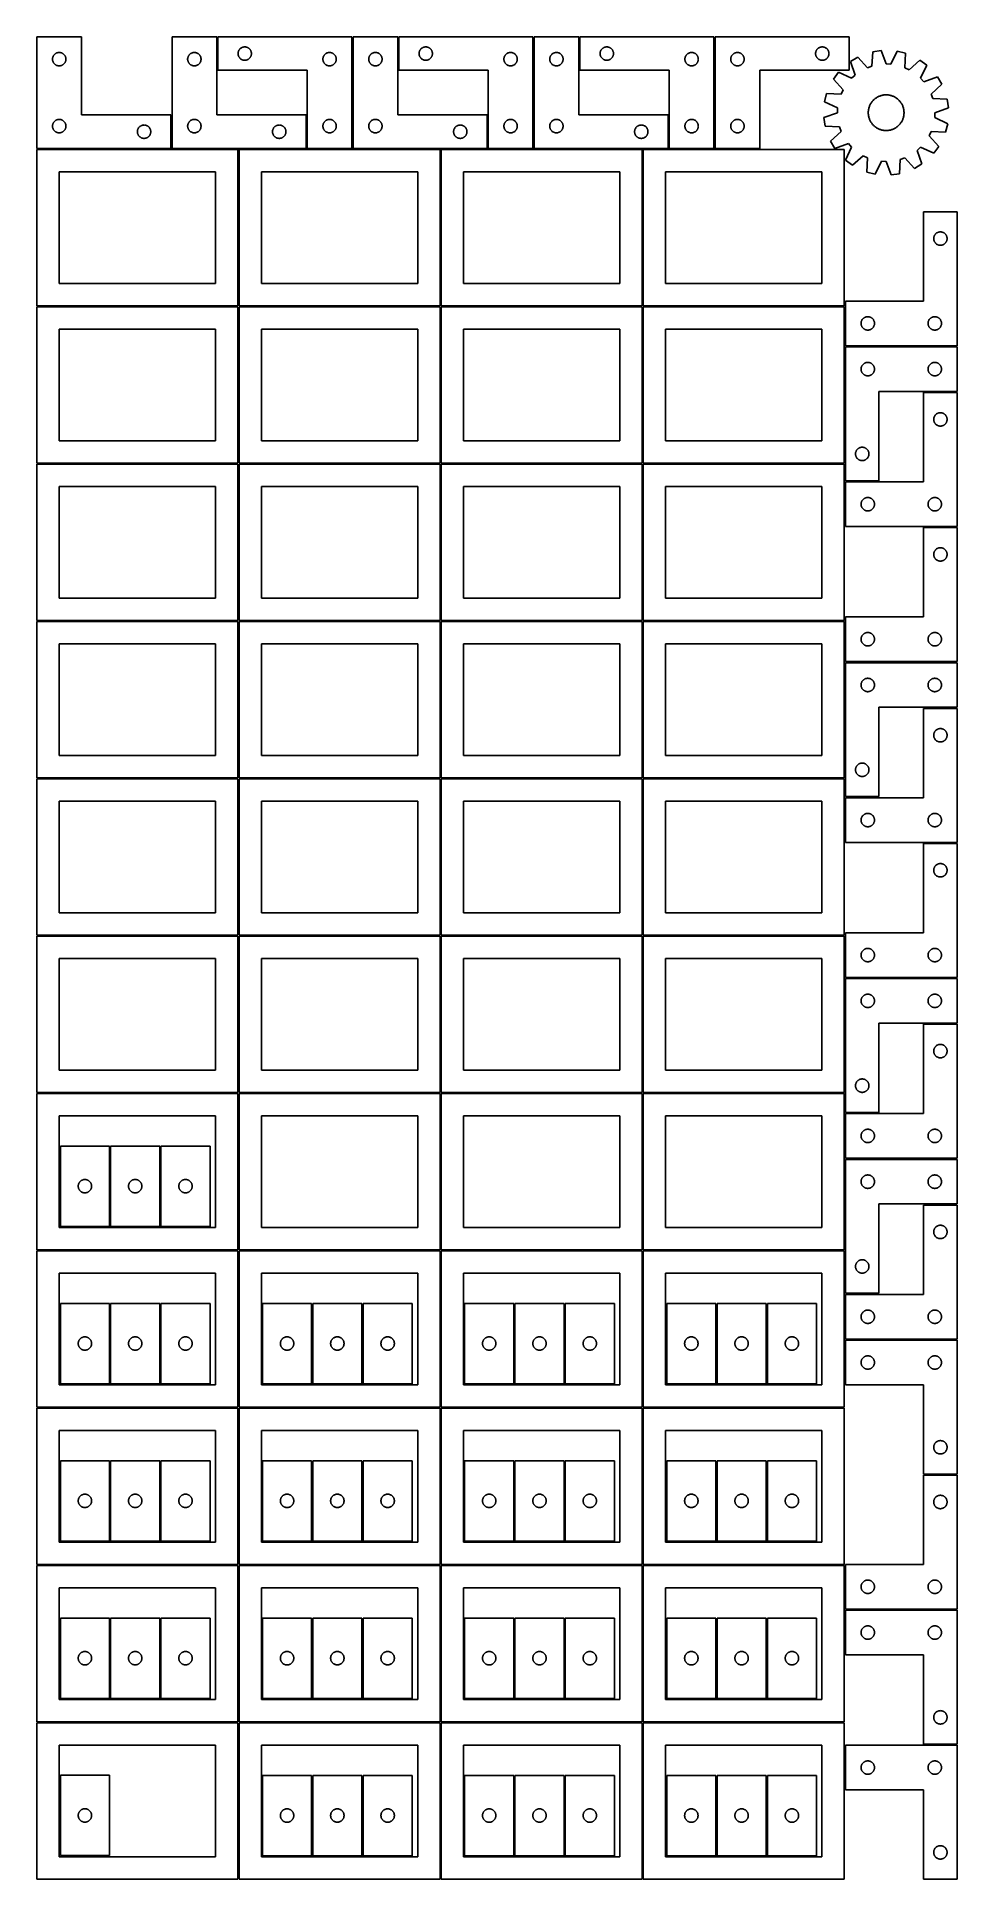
# Model space of a CAD drawing. Header units: millimetres. Extents: x 7 to 1243, y 7 to 2483.
import ezdxf

# ---------------------------------------------------------------- set-up
doc = ezdxf.new("R2010")
doc.units = ezdxf.units.MM
doc.layers.add('CUT', color=7, linetype='CONTINUOUS', true_color=0x000000)

msp = doc.modelspace()

# ---------------------------------------------------------------- linework, layer by layer
at = {"layer": 'CUT'}
for p, q in [((66.520965, 2483.251496), (6.520965, 2483.251496)), ((6.520965, 2483.251496), (6.520965, 2333.251496)), ((66.520965, 2378.251496), (66.520965, 2483.251496)), ((248.041961, 2483.251496), (188.041961, 2483.251496)), ((188.041961, 2483.251496), (188.041961, 2333.251496)), ((248.041961, 2378.251496), (248.041961, 2483.251496)), ((429.680752, 2483.2515), (249.680752, 2483.2515)), ((249.680752, 2483.2515), (249.680752, 2438.2515)), ((429.680752, 2333.2515), (429.680752, 2483.2515)), ((491.20169, 2483.251496), (431.20169, 2483.251496)), ((431.20169, 2483.251496), (431.20169, 2333.251496)), ((491.20169, 2378.251496), (491.20169, 2483.251496)), ((672.840542, 2483.2515), (492.840542, 2483.2515)), ((492.840542, 2483.2515), (492.840542, 2438.2515)), ((672.840542, 2333.2515), (672.840542, 2483.2515)), ((734.36151, 2483.251496), (674.36151, 2483.251496)), ((674.36151, 2483.251496), (674.36151, 2333.251496)), ((734.36151, 2378.251496), (734.36151, 2483.251496)), ((916.000301, 2483.2515), (736.000301, 2483.2515)), ((736.000301, 2483.2515), (736.000301, 2438.2515)), ((916.000301, 2333.2515), (916.000301, 2483.2515)), ((917.521299, 2483.251496), (1097.521299, 2483.251496)), ((917.521299, 2333.251496), (917.521299, 2483.251496)), ((1097.521299, 2483.251496), (1097.521299, 2438.251496)), ((27.520965, 2453.251496), (27.540234, 2453.840124)), ((27.540234, 2452.662868), (27.520965, 2453.251496)), ((27.540234, 2453.840124), (27.597961, 2454.426232)), ((27.597961, 2452.07676), (27.540234, 2452.662868)), ((27.597961, 2454.426232), (27.693897, 2455.007309)), ((27.693897, 2451.495683), (27.597961, 2452.07676)), ((27.693897, 2455.007309), (27.827632, 2455.580868)), ((27.827632, 2455.580868), (27.998593, 2456.144451)), ((27.998593, 2456.144451), (28.206049, 2456.695647)), ((28.206049, 2456.695647), (28.44911, 2457.232094)), ((28.44911, 2457.232094), (28.726736, 2457.751496)), ((28.726736, 2457.751496), (29.037738, 2458.251628)), ((29.037738, 2458.251628), (29.380785, 2458.730349)), ((29.380785, 2458.730349), (29.754406, 2459.185609)), ((29.754406, 2459.185609), (30.157004, 2459.615457)), ((30.157004, 2459.615457), (30.586852, 2460.018054)), ((30.586852, 2460.018054), (31.042112, 2460.391676)), ((31.042112, 2460.391676), (31.520833, 2460.734723)), ((31.520833, 2460.734723), (32.020965, 2461.045725)), ((32.020965, 2461.045725), (32.540366, 2461.323351)), ((32.540366, 2461.323351), (33.076814, 2461.566412)), ((33.076814, 2461.566412), (33.628009, 2461.773867)), ((33.628009, 2461.773867), (34.191593, 2461.944829)), ((34.191593, 2461.944829), (34.765152, 2462.078564)), ((34.765152, 2462.078564), (35.346229, 2462.1745)), ((35.346229, 2462.1745), (35.932336, 2462.232227)), ((35.932336, 2462.232227), (36.520965, 2462.251496)), ((36.520965, 2462.251496), (37.109593, 2462.232227)), ((37.109593, 2462.232227), (37.6957, 2462.1745)), ((37.6957, 2462.1745), (38.276778, 2462.078564)), ((38.276778, 2462.078564), (38.850336, 2461.944829)), ((38.850336, 2461.944829), (39.41392, 2461.773867)), ((39.41392, 2461.773867), (39.965116, 2461.566412)), ((39.965116, 2461.566412), (40.501563, 2461.323351)), ((40.501563, 2461.323351), (41.020965, 2461.045725)), ((41.020965, 2461.045725), (41.521097, 2460.734723)), ((41.521097, 2460.734723), (41.999817, 2460.391676)), ((41.999817, 2460.391676), (42.455077, 2460.018054)), ((42.455077, 2460.018054), (42.884926, 2459.615457)), ((42.884926, 2459.615457), (43.287523, 2459.185609)), ((43.287523, 2459.185609), (43.661145, 2458.730349)), ((43.661145, 2458.730349), (44.004191, 2458.251628)), ((44.004191, 2458.251628), (44.315193, 2457.751496)), ((44.315193, 2457.751496), (44.592819, 2457.232094)), ((44.592819, 2457.232094), (44.83588, 2456.695647)), ((44.83588, 2456.695647), (45.043336, 2456.144451)), ((45.043336, 2456.144451), (45.214297, 2455.580868)), ((45.214297, 2455.580868), (45.348032, 2455.007309)), ((45.348032, 2455.007309), (45.443968, 2454.426232)), ((45.443968, 2452.07676), (45.348032, 2451.495683)), ((45.443968, 2454.426232), (45.501695, 2453.840124)), ((45.501695, 2452.662868), (45.443968, 2452.07676)), ((45.501695, 2453.840124), (45.520965, 2453.251496)), ((45.520965, 2453.251496), (45.501695, 2452.662868)), ((209.041961, 2453.251496), (209.06123, 2453.840124)), ((209.06123, 2452.662868), (209.041961, 2453.251496)), ((209.06123, 2453.840124), (209.118957, 2454.426232)), ((209.118957, 2452.07676), (209.06123, 2452.662868)), ((209.118957, 2454.426232), (209.214893, 2455.007309)), ((209.214893, 2451.495683), (209.118957, 2452.07676)), ((209.214893, 2455.007309), (209.348628, 2455.580868)), ((209.348628, 2455.580868), (209.51959, 2456.144451)), ((209.51959, 2456.144451), (209.727045, 2456.695647)), ((209.727045, 2456.695647), (209.970106, 2457.232094)), ((209.970106, 2457.232094), (210.247732, 2457.751496)), ((210.247732, 2457.751496), (210.558734, 2458.251628)), ((210.558734, 2458.251628), (210.901781, 2458.730349)), ((210.901781, 2458.730349), (211.275402, 2459.185609)), ((211.275402, 2459.185609), (211.678, 2459.615457)), ((211.678, 2459.615457), (212.107848, 2460.018054)), ((212.107848, 2460.018054), (212.563108, 2460.391676)), ((212.563108, 2460.391676), (213.041829, 2460.734723)), ((213.041829, 2460.734723), (213.541961, 2461.045725)), ((213.541961, 2461.045725), (214.061363, 2461.323351)), ((214.061363, 2461.323351), (214.59781, 2461.566412)), ((214.59781, 2461.566412), (215.149006, 2461.773867)), ((215.149006, 2461.773867), (215.712589, 2461.944829)), ((215.712589, 2461.944829), (216.286148, 2462.078564)), ((216.286148, 2462.078564), (216.867225, 2462.1745)), ((216.867225, 2462.1745), (217.453333, 2462.232227)), ((217.453333, 2462.232227), (218.041961, 2462.251496)), ((218.041961, 2462.251496), (218.630589, 2462.232227)), ((218.630589, 2462.232227), (219.216696, 2462.1745)), ((219.216696, 2462.1745), (219.797774, 2462.078564)), ((219.797774, 2462.078564), (220.371332, 2461.944829)), ((220.371332, 2461.944829), (220.934916, 2461.773867)), ((220.934916, 2461.773867), (221.486112, 2461.566412)), ((221.486112, 2461.566412), (222.022559, 2461.323351)), ((222.022559, 2461.323351), (222.541961, 2461.045725)), ((222.541961, 2461.045725), (223.042093, 2460.734723)), ((223.042093, 2460.734723), (223.520814, 2460.391676)), ((223.520814, 2460.391676), (223.976073, 2460.018054)), ((223.976073, 2460.018054), (224.405922, 2459.615457)), ((224.405922, 2459.615457), (224.808519, 2459.185609)), ((224.808519, 2459.185609), (225.182141, 2458.730349)), ((225.182141, 2458.730349), (225.525187, 2458.251628)), ((225.525187, 2458.251628), (225.836189, 2457.751496)), ((225.836189, 2457.751496), (226.113815, 2457.232094)), ((226.113815, 2457.232094), (226.356877, 2456.695647)), ((226.356877, 2456.695647), (226.564332, 2456.144451)), ((226.564332, 2456.144451), (226.735293, 2455.580868)), ((226.735293, 2455.580868), (226.869028, 2455.007309)), ((226.869028, 2455.007309), (226.964964, 2454.426232)), ((226.964964, 2452.07676), (226.869028, 2451.495683)), ((226.964964, 2454.426232), (227.022691, 2453.840124)), ((227.022691, 2452.662868), (226.964964, 2452.07676)), ((227.022691, 2453.840124), (227.041961, 2453.251496)), ((227.041961, 2453.251496), (227.022691, 2452.662868)), ((276.680752, 2460.7515), (276.700021, 2461.340128)), ((276.700021, 2460.162872), (276.680752, 2460.7515)), ((276.700021, 2461.340128), (276.757748, 2461.926235)), ((276.757748, 2459.576764), (276.700021, 2460.162872)), ((276.757748, 2461.926235), (276.853684, 2462.507313)), ((276.853684, 2458.995687), (276.757748, 2459.576764)), ((276.853684, 2462.507313), (276.987419, 2463.080871)), ((276.987419, 2458.422128), (276.853684, 2458.995687)), ((276.987419, 2463.080871), (277.15838, 2463.644455)), ((277.15838, 2457.858545), (276.987419, 2458.422128)), ((277.15838, 2463.644455), (277.365836, 2464.195651)), ((277.365836, 2457.307349), (277.15838, 2457.858545)), ((277.365836, 2464.195651), (277.608897, 2464.732098)), ((277.608897, 2456.770902), (277.365836, 2457.307349)), ((277.608897, 2464.732098), (277.886523, 2465.2515)), ((277.886523, 2456.2515), (277.608897, 2456.770902)), ((277.886523, 2465.2515), (278.197525, 2465.751632)), ((278.197525, 2455.751368), (277.886523, 2456.2515)), ((278.197525, 2465.751632), (278.540572, 2466.230353)), ((278.540572, 2455.272647), (278.197525, 2455.751368)), ((278.540572, 2466.230353), (278.914193, 2466.685612)), ((278.914193, 2454.817387), (278.540572, 2455.272647)), ((278.914193, 2466.685612), (279.316791, 2467.115461)), ((279.316791, 2454.387539), (278.914193, 2454.817387)), ((279.316791, 2467.115461), (279.746639, 2467.518058)), ((279.746639, 2453.984941), (279.316791, 2454.387539)), ((279.746639, 2467.518058), (280.201899, 2467.89168)), ((280.201899, 2453.61132), (279.746639, 2453.984941)), ((280.201899, 2467.89168), (280.680619, 2468.234726)), ((280.680619, 2453.268273), (280.201899, 2453.61132)), ((280.680619, 2468.234726), (281.180752, 2468.545728)), ((281.180752, 2452.957271), (280.680619, 2453.268273)), ((281.180752, 2468.545728), (281.700153, 2468.823354)), ((281.700153, 2452.679645), (281.180752, 2452.957271)), ((281.700153, 2468.823354), (282.236601, 2469.066416)), ((282.236601, 2452.436584), (281.700153, 2452.679645)), ((282.236601, 2469.066416), (282.787796, 2469.273871)), ((282.787796, 2452.229129), (282.236601, 2452.436584)), ((282.787796, 2469.273871), (283.35138, 2469.444832)), ((283.35138, 2452.058167), (282.787796, 2452.229129)), ((283.35138, 2469.444832), (283.924939, 2469.578567)), ((283.924939, 2451.924432), (283.35138, 2452.058167)), ((283.924939, 2469.578567), (284.506016, 2469.674504)), ((284.506016, 2469.674504), (285.092123, 2469.73223)), ((285.092123, 2469.73223), (285.680752, 2469.7515)), ((285.680752, 2469.7515), (286.26938, 2469.73223)), ((286.26938, 2469.73223), (286.855487, 2469.674504)), ((286.855487, 2469.674504), (287.436564, 2469.578567)), ((287.436564, 2469.578567), (288.010123, 2469.444832)), ((288.010123, 2452.058167), (287.436564, 2451.924432)), ((288.010123, 2469.444832), (288.573707, 2469.273871)), ((288.573707, 2452.229129), (288.010123, 2452.058167)), ((288.573707, 2469.273871), (289.124902, 2469.066416)), ((289.124902, 2452.436584), (288.573707, 2452.229129)), ((289.124902, 2469.066416), (289.66135, 2468.823354)), ((289.66135, 2452.679645), (289.124902, 2452.436584)), ((289.66135, 2468.823354), (290.180752, 2468.545728)), ((290.180752, 2452.957271), (289.66135, 2452.679645)), ((290.180752, 2468.545728), (290.680884, 2468.234726)), ((290.680884, 2453.268273), (290.180752, 2452.957271)), ((290.680884, 2468.234726), (291.159604, 2467.89168)), ((291.159604, 2453.61132), (290.680884, 2453.268273)), ((291.159604, 2467.89168), (291.614864, 2467.518058)), ((291.614864, 2453.984941), (291.159604, 2453.61132)), ((291.614864, 2467.518058), (292.044713, 2467.115461)), ((292.044713, 2454.387539), (291.614864, 2453.984941)), ((292.044713, 2467.115461), (292.44731, 2466.685612)), ((292.44731, 2454.817387), (292.044713, 2454.387539)), ((292.44731, 2466.685612), (292.820932, 2466.230353)), ((292.820932, 2455.272647), (292.44731, 2454.817387)), ((292.820932, 2466.230353), (293.163978, 2465.751632)), ((293.163978, 2455.751368), (292.820932, 2455.272647)), ((293.163978, 2465.751632), (293.47498, 2465.2515)), ((293.47498, 2456.2515), (293.163978, 2455.751368)), ((293.47498, 2465.2515), (293.752606, 2464.732098)), ((293.752606, 2456.770902), (293.47498, 2456.2515)), ((293.752606, 2464.732098), (293.995667, 2464.195651)), ((293.995667, 2457.307349), (293.752606, 2456.770902)), ((293.995667, 2464.195651), (294.203123, 2463.644455)), ((294.203123, 2457.858545), (293.995667, 2457.307349)), ((294.203123, 2463.644455), (294.374084, 2463.080871)), ((294.374084, 2458.422128), (294.203123, 2457.858545)), ((294.374084, 2463.080871), (294.507819, 2462.507313)), ((294.507819, 2458.995687), (294.374084, 2458.422128)), ((294.507819, 2462.507313), (294.603755, 2461.926235)), ((294.603755, 2459.576764), (294.507819, 2458.995687)), ((294.603755, 2461.926235), (294.661482, 2461.340128)), ((294.661482, 2460.162872), (294.603755, 2459.576764)), ((294.661482, 2461.340128), (294.680752, 2460.7515)), ((294.680752, 2460.7515), (294.661482, 2460.162872)), ((390.680752, 2453.2515), (390.700021, 2453.840128)), ((390.700021, 2452.662872), (390.680752, 2453.2515)), ((390.700021, 2453.840128), (390.757748, 2454.426235)), ((390.757748, 2452.076764), (390.700021, 2452.662872)), ((390.757748, 2454.426235), (390.853684, 2455.007313)), ((390.853684, 2451.495687), (390.757748, 2452.076764)), ((390.853684, 2455.007313), (390.987419, 2455.580871)), ((390.987419, 2455.580871), (391.15838, 2456.144455)), ((391.15838, 2456.144455), (391.365836, 2456.695651)), ((391.365836, 2456.695651), (391.608897, 2457.232098)), ((391.608897, 2457.232098), (391.886523, 2457.7515)), ((391.886523, 2457.7515), (392.197525, 2458.251632)), ((392.197525, 2458.251632), (392.540572, 2458.730353)), ((392.540572, 2458.730353), (392.914193, 2459.185612)), ((392.914193, 2459.185612), (393.316791, 2459.615461)), ((393.316791, 2459.615461), (393.746639, 2460.018058)), ((393.746639, 2460.018058), (394.201899, 2460.39168)), ((394.201899, 2460.39168), (394.680619, 2460.734726)), ((394.680619, 2460.734726), (395.180752, 2461.045728)), ((395.180752, 2461.045728), (395.700153, 2461.323354)), ((395.700153, 2461.323354), (396.236601, 2461.566416)), ((396.236601, 2461.566416), (396.787796, 2461.773871)), ((396.787796, 2461.773871), (397.35138, 2461.944832)), ((397.35138, 2461.944832), (397.924939, 2462.078567)), ((397.924939, 2462.078567), (398.506016, 2462.174504)), ((398.506016, 2462.174504), (399.092123, 2462.23223)), ((399.092123, 2462.23223), (399.680752, 2462.2515)), ((399.680752, 2462.2515), (400.26938, 2462.23223)), ((400.26938, 2462.23223), (400.855487, 2462.174504)), ((400.855487, 2462.174504), (401.436564, 2462.078567)), ((401.436564, 2462.078567), (402.010123, 2461.944832)), ((402.010123, 2461.944832), (402.573707, 2461.773871)), ((402.573707, 2461.773871), (403.124902, 2461.566416)), ((403.124902, 2461.566416), (403.66135, 2461.323354)), ((403.66135, 2461.323354), (404.180752, 2461.045728)), ((404.180752, 2461.045728), (404.680884, 2460.734726)), ((404.680884, 2460.734726), (405.159604, 2460.39168)), ((405.159604, 2460.39168), (405.614864, 2460.018058)), ((405.614864, 2460.018058), (406.044713, 2459.615461)), ((406.044713, 2459.615461), (406.44731, 2459.185612)), ((406.44731, 2459.185612), (406.820932, 2458.730353)), ((406.820932, 2458.730353), (407.163978, 2458.251632)), ((407.163978, 2458.251632), (407.47498, 2457.7515)), ((407.47498, 2457.7515), (407.752606, 2457.232098)), ((407.752606, 2457.232098), (407.995667, 2456.695651)), ((407.995667, 2456.695651), (408.203123, 2456.144455)), ((408.203123, 2456.144455), (408.374084, 2455.580871)), ((408.374084, 2455.580871), (408.507819, 2455.007313)), ((408.507819, 2455.007313), (408.603755, 2454.426235)), ((408.603755, 2452.076764), (408.507819, 2451.495687)), ((408.603755, 2454.426235), (408.661482, 2453.840128)), ((408.661482, 2452.662872), (408.603755, 2452.076764)), ((408.661482, 2453.840128), (408.680752, 2453.2515)), ((408.680752, 2453.2515), (408.661482, 2452.662872)), ((452.20169, 2453.251496), (452.220959, 2453.840124)), ((452.220959, 2452.662868), (452.20169, 2453.251496)), ((452.220959, 2453.840124), (452.278686, 2454.426232)), ((452.278686, 2452.07676), (452.220959, 2452.662868)), ((452.278686, 2454.426232), (452.374622, 2455.007309)), ((452.374622, 2451.495683), (452.278686, 2452.07676)), ((452.374622, 2455.007309), (452.508357, 2455.580868)), ((452.508357, 2455.580868), (452.679319, 2456.144451)), ((452.679319, 2456.144451), (452.886774, 2456.695647)), ((452.886774, 2456.695647), (453.129835, 2457.232094)), ((453.129835, 2457.232094), (453.407461, 2457.751496)), ((453.407461, 2457.751496), (453.718463, 2458.251628)), ((453.718463, 2458.251628), (454.06151, 2458.730349)), ((454.06151, 2458.730349), (454.435131, 2459.185609)), ((454.435131, 2459.185609), (454.837729, 2459.615457)), ((454.837729, 2459.615457), (455.267577, 2460.018054)), ((455.267577, 2460.018054), (455.722837, 2460.391676)), ((455.722837, 2460.391676), (456.201558, 2460.734723)), ((456.201558, 2460.734723), (456.70169, 2461.045725)), ((456.70169, 2461.045725), (457.221092, 2461.323351)), ((457.221092, 2461.323351), (457.757539, 2461.566412)), ((457.757539, 2461.566412), (458.308735, 2461.773867)), ((458.308735, 2461.773867), (458.872318, 2461.944829)), ((458.872318, 2461.944829), (459.445877, 2462.078564)), ((459.445877, 2462.078564), (460.026954, 2462.1745)), ((460.026954, 2462.1745), (460.613062, 2462.232227)), ((460.613062, 2462.232227), (461.20169, 2462.251496)), ((461.20169, 2462.251496), (461.790318, 2462.232227)), ((461.790318, 2462.232227), (462.376425, 2462.1745)), ((462.376425, 2462.1745), (462.957503, 2462.078564)), ((462.957503, 2462.078564), (463.531061, 2461.944829)), ((463.531061, 2461.944829), (464.094645, 2461.773867)), ((464.094645, 2461.773867), (464.645841, 2461.566412)), ((464.645841, 2461.566412), (465.182288, 2461.323351)), ((465.182288, 2461.323351), (465.70169, 2461.045725)), ((465.70169, 2461.045725), (466.201822, 2460.734723)), ((466.201822, 2460.734723), (466.680543, 2460.391676)), ((466.680543, 2460.391676), (467.135802, 2460.018054)), ((467.135802, 2460.018054), (467.565651, 2459.615457)), ((467.565651, 2459.615457), (467.968248, 2459.185609)), ((467.968248, 2459.185609), (468.34187, 2458.730349)), ((468.34187, 2458.730349), (468.684916, 2458.251628)), ((468.684916, 2458.251628), (468.995918, 2457.751496)), ((468.995918, 2457.751496), (469.273544, 2457.232094)), ((469.273544, 2457.232094), (469.516606, 2456.695647)), ((469.516606, 2456.695647), (469.724061, 2456.144451)), ((469.724061, 2456.144451), (469.895022, 2455.580868)), ((469.895022, 2455.580868), (470.028757, 2455.007309)), ((470.028757, 2455.007309), (470.124693, 2454.426232)), ((470.124693, 2452.07676), (470.028757, 2451.495683)), ((470.124693, 2454.426232), (470.18242, 2453.840124)), ((470.18242, 2452.662868), (470.124693, 2452.07676)), ((470.18242, 2453.840124), (470.20169, 2453.251496)), ((470.20169, 2453.251496), (470.18242, 2452.662868)), ((519.840542, 2460.7515), (519.859811, 2461.340128)), ((519.859811, 2460.162872), (519.840542, 2460.7515)), ((519.859811, 2461.340128), (519.917538, 2461.926235)), ((519.917538, 2459.576764), (519.859811, 2460.162872)), ((519.917538, 2461.926235), (520.013474, 2462.507313)), ((520.013474, 2458.995687), (519.917538, 2459.576764)), ((520.013474, 2462.507313), (520.147209, 2463.080871)), ((520.147209, 2458.422128), (520.013474, 2458.995687)), ((520.147209, 2463.080871), (520.31817, 2463.644455)), ((520.31817, 2457.858545), (520.147209, 2458.422128)), ((520.31817, 2463.644455), (520.525626, 2464.195651)), ((520.525626, 2457.307349), (520.31817, 2457.858545)), ((520.525626, 2464.195651), (520.768687, 2464.732098)), ((520.768687, 2456.770902), (520.525626, 2457.307349)), ((520.768687, 2464.732098), (521.046313, 2465.2515)), ((521.046313, 2456.2515), (520.768687, 2456.770902)), ((521.046313, 2465.2515), (521.357315, 2465.751632)), ((521.357315, 2455.751368), (521.046313, 2456.2515)), ((521.357315, 2465.751632), (521.700362, 2466.230353)), ((521.700362, 2455.272647), (521.357315, 2455.751368)), ((521.700362, 2466.230353), (522.073983, 2466.685612)), ((522.073983, 2454.817387), (521.700362, 2455.272647)), ((522.073983, 2466.685612), (522.476581, 2467.115461)), ((522.476581, 2454.387539), (522.073983, 2454.817387)), ((522.476581, 2467.115461), (522.906429, 2467.518058)), ((522.906429, 2453.984941), (522.476581, 2454.387539)), ((522.906429, 2467.518058), (523.361689, 2467.89168)), ((523.361689, 2453.61132), (522.906429, 2453.984941)), ((523.361689, 2467.89168), (523.84041, 2468.234726)), ((523.84041, 2453.268273), (523.361689, 2453.61132)), ((523.84041, 2468.234726), (524.340542, 2468.545728)), ((524.340542, 2452.957271), (523.84041, 2453.268273)), ((524.340542, 2468.545728), (524.859943, 2468.823354)), ((524.859943, 2452.679645), (524.340542, 2452.957271)), ((524.859943, 2468.823354), (525.396391, 2469.066416)), ((525.396391, 2452.436584), (524.859943, 2452.679645)), ((525.396391, 2469.066416), (525.947586, 2469.273871)), ((525.947586, 2452.229129), (525.396391, 2452.436584)), ((525.947586, 2469.273871), (526.51117, 2469.444832)), ((526.51117, 2452.058167), (525.947586, 2452.229129)), ((526.51117, 2469.444832), (527.084729, 2469.578567)), ((527.084729, 2451.924432), (526.51117, 2452.058167)), ((527.084729, 2469.578567), (527.665806, 2469.674504)), ((527.665806, 2469.674504), (528.251913, 2469.73223)), ((528.251913, 2469.73223), (528.840542, 2469.7515)), ((528.840542, 2469.7515), (529.42917, 2469.73223)), ((529.42917, 2469.73223), (530.015277, 2469.674504)), ((530.015277, 2469.674504), (530.596355, 2469.578567)), ((530.596355, 2469.578567), (531.169913, 2469.444832)), ((531.169913, 2452.058167), (530.596355, 2451.924432)), ((531.169913, 2469.444832), (531.733497, 2469.273871)), ((531.733497, 2452.229129), (531.169913, 2452.058167)), ((531.733497, 2469.273871), (532.284693, 2469.066416)), ((532.284693, 2452.436584), (531.733497, 2452.229129)), ((532.284693, 2469.066416), (532.82114, 2468.823354)), ((532.82114, 2452.679645), (532.284693, 2452.436584)), ((532.82114, 2468.823354), (533.340542, 2468.545728)), ((533.340542, 2452.957271), (532.82114, 2452.679645)), ((533.340542, 2468.545728), (533.840674, 2468.234726)), ((533.840674, 2453.268273), (533.340542, 2452.957271)), ((533.840674, 2468.234726), (534.319394, 2467.89168)), ((534.319394, 2453.61132), (533.840674, 2453.268273)), ((534.319394, 2467.89168), (534.774654, 2467.518058)), ((534.774654, 2453.984941), (534.319394, 2453.61132)), ((534.774654, 2467.518058), (535.204503, 2467.115461)), ((535.204503, 2454.387539), (534.774654, 2453.984941)), ((535.204503, 2467.115461), (535.6071, 2466.685612)), ((535.6071, 2454.817387), (535.204503, 2454.387539)), ((535.6071, 2466.685612), (535.980722, 2466.230353)), ((535.980722, 2455.272647), (535.6071, 2454.817387)), ((535.980722, 2466.230353), (536.323768, 2465.751632)), ((536.323768, 2455.751368), (535.980722, 2455.272647)), ((536.323768, 2465.751632), (536.63477, 2465.2515)), ((536.63477, 2456.2515), (536.323768, 2455.751368)), ((536.63477, 2465.2515), (536.912396, 2464.732098)), ((536.912396, 2456.770902), (536.63477, 2456.2515)), ((536.912396, 2464.732098), (537.155457, 2464.195651)), ((537.155457, 2457.307349), (536.912396, 2456.770902)), ((537.155457, 2464.195651), (537.362913, 2463.644455)), ((537.362913, 2457.858545), (537.155457, 2457.307349)), ((537.362913, 2463.644455), (537.533874, 2463.080871)), ((537.533874, 2458.422128), (537.362913, 2457.858545)), ((537.533874, 2463.080871), (537.667609, 2462.507313)), ((537.667609, 2458.995687), (537.533874, 2458.422128)), ((537.667609, 2462.507313), (537.763545, 2461.926235)), ((537.763545, 2459.576764), (537.667609, 2458.995687)), ((537.763545, 2461.926235), (537.821272, 2461.340128)), ((537.821272, 2460.162872), (537.763545, 2459.576764)), ((537.821272, 2461.340128), (537.840542, 2460.7515)), ((537.840542, 2460.7515), (537.821272, 2460.162872)), ((633.840542, 2453.2515), (633.859811, 2453.840128)), ((633.859811, 2452.662872), (633.840542, 2453.2515)), ((633.859811, 2453.840128), (633.917538, 2454.426235)), ((633.917538, 2452.076764), (633.859811, 2452.662872)), ((633.917538, 2454.426235), (634.013474, 2455.007313)), ((634.013474, 2451.495687), (633.917538, 2452.076764)), ((634.013474, 2455.007313), (634.147209, 2455.580871)), ((634.147209, 2455.580871), (634.31817, 2456.144455)), ((634.31817, 2456.144455), (634.525626, 2456.695651)), ((634.525626, 2456.695651), (634.768687, 2457.232098)), ((634.768687, 2457.232098), (635.046313, 2457.7515)), ((635.046313, 2457.7515), (635.357315, 2458.251632)), ((635.357315, 2458.251632), (635.700362, 2458.730353)), ((635.700362, 2458.730353), (636.073983, 2459.185612)), ((636.073983, 2459.185612), (636.476581, 2459.615461)), ((636.476581, 2459.615461), (636.906429, 2460.018058)), ((636.906429, 2460.018058), (637.361689, 2460.39168)), ((637.361689, 2460.39168), (637.84041, 2460.734726)), ((637.84041, 2460.734726), (638.340542, 2461.045728)), ((638.340542, 2461.045728), (638.859943, 2461.323354)), ((638.859943, 2461.323354), (639.396391, 2461.566416)), ((639.396391, 2461.566416), (639.947586, 2461.773871)), ((639.947586, 2461.773871), (640.51117, 2461.944832)), ((640.51117, 2461.944832), (641.084729, 2462.078567)), ((641.084729, 2462.078567), (641.665806, 2462.174504)), ((641.665806, 2462.174504), (642.251913, 2462.23223)), ((642.251913, 2462.23223), (642.840542, 2462.2515)), ((642.840542, 2462.2515), (643.42917, 2462.23223)), ((643.42917, 2462.23223), (644.015277, 2462.174504)), ((644.015277, 2462.174504), (644.596355, 2462.078567)), ((644.596355, 2462.078567), (645.169913, 2461.944832)), ((645.169913, 2461.944832), (645.733497, 2461.773871)), ((645.733497, 2461.773871), (646.284693, 2461.566416)), ((646.284693, 2461.566416), (646.82114, 2461.323354)), ((646.82114, 2461.323354), (647.340542, 2461.045728)), ((647.340542, 2461.045728), (647.840674, 2460.734726)), ((647.840674, 2460.734726), (648.319394, 2460.39168)), ((648.319394, 2460.39168), (648.774654, 2460.018058)), ((648.774654, 2460.018058), (649.204503, 2459.615461)), ((649.204503, 2459.615461), (649.6071, 2459.185612)), ((649.6071, 2459.185612), (649.980722, 2458.730353)), ((649.980722, 2458.730353), (650.323768, 2458.251632)), ((650.323768, 2458.251632), (650.63477, 2457.7515)), ((650.63477, 2457.7515), (650.912396, 2457.232098)), ((650.912396, 2457.232098), (651.155457, 2456.695651)), ((651.155457, 2456.695651), (651.362913, 2456.144455)), ((651.362913, 2456.144455), (651.533874, 2455.580871)), ((651.533874, 2455.580871), (651.667609, 2455.007313)), ((651.667609, 2455.007313), (651.763545, 2454.426235)), ((651.763545, 2452.076764), (651.667609, 2451.495687)), ((651.763545, 2454.426235), (651.821272, 2453.840128)), ((651.821272, 2452.662872), (651.763545, 2452.076764)), ((651.821272, 2453.840128), (651.840542, 2453.2515)), ((651.840542, 2453.2515), (651.821272, 2452.662872)), ((695.36151, 2453.251496), (695.38078, 2453.840124)), ((695.38078, 2452.662868), (695.36151, 2453.251496)), ((695.38078, 2453.840124), (695.438507, 2454.426232)), ((695.438507, 2452.07676), (695.38078, 2452.662868)), ((695.438507, 2454.426232), (695.534443, 2455.007309)), ((695.534443, 2451.495683), (695.438507, 2452.07676)), ((695.534443, 2455.007309), (695.668178, 2455.580868)), ((695.668178, 2455.580868), (695.839139, 2456.144451)), ((695.839139, 2456.144451), (696.046594, 2456.695647)), ((696.046594, 2456.695647), (696.289656, 2457.232094)), ((696.289656, 2457.232094), (696.567282, 2457.751496)), ((696.567282, 2457.751496), (696.878284, 2458.251628)), ((696.878284, 2458.251628), (697.22133, 2458.730349)), ((697.22133, 2458.730349), (697.594952, 2459.185609)), ((697.594952, 2459.185609), (697.997549, 2459.615457)), ((697.997549, 2459.615457), (698.427398, 2460.018054)), ((698.427398, 2460.018054), (698.882657, 2460.391676)), ((698.882657, 2460.391676), (699.361378, 2460.734723)), ((699.361378, 2460.734723), (699.86151, 2461.045725)), ((699.86151, 2461.045725), (700.380912, 2461.323351)), ((700.380912, 2461.323351), (700.917359, 2461.566412)), ((700.917359, 2461.566412), (701.468555, 2461.773867)), ((701.468555, 2461.773867), (702.032139, 2461.944829)), ((702.032139, 2461.944829), (702.605697, 2462.078564)), ((702.605697, 2462.078564), (703.186775, 2462.1745)), ((703.186775, 2462.1745), (703.772882, 2462.232227)), ((703.772882, 2462.232227), (704.36151, 2462.251496)), ((704.36151, 2462.251496), (704.950138, 2462.232227)), ((704.950138, 2462.232227), (705.536246, 2462.1745)), ((705.536246, 2462.1745), (706.117323, 2462.078564)), ((706.117323, 2462.078564), (706.690882, 2461.944829)), ((706.690882, 2461.944829), (707.254465, 2461.773867)), ((707.254465, 2461.773867), (707.805661, 2461.566412)), ((707.805661, 2461.566412), (708.342109, 2461.323351)), ((708.342109, 2461.323351), (708.86151, 2461.045725)), ((708.86151, 2461.045725), (709.361642, 2460.734723)), ((709.361642, 2460.734723), (709.840363, 2460.391676)), ((709.840363, 2460.391676), (710.295623, 2460.018054)), ((710.295623, 2460.018054), (710.725471, 2459.615457)), ((710.725471, 2459.615457), (711.128069, 2459.185609)), ((711.128069, 2459.185609), (711.50169, 2458.730349)), ((711.50169, 2458.730349), (711.844737, 2458.251628)), ((711.844737, 2458.251628), (712.155739, 2457.751496)), ((712.155739, 2457.751496), (712.433365, 2457.232094)), ((712.433365, 2457.232094), (712.676426, 2456.695647)), ((712.676426, 2456.695647), (712.883881, 2456.144451)), ((712.883881, 2456.144451), (713.054843, 2455.580868)), ((713.054843, 2455.580868), (713.188578, 2455.007309)), ((713.188578, 2455.007309), (713.284514, 2454.426232)), ((713.284514, 2452.07676), (713.188578, 2451.495683)), ((713.284514, 2454.426232), (713.342241, 2453.840124)), ((713.342241, 2452.662868), (713.284514, 2452.07676)), ((713.342241, 2453.840124), (713.36151, 2453.251496)), ((713.36151, 2453.251496), (713.342241, 2452.662868)), ((763.000301, 2460.7515), (763.019571, 2461.340128)), ((763.019571, 2460.162872), (763.000301, 2460.7515)), ((763.019571, 2461.340128), (763.077297, 2461.926235)), ((763.077297, 2459.576764), (763.019571, 2460.162872)), ((763.077297, 2461.926235), (763.173234, 2462.507313)), ((763.173234, 2458.995687), (763.077297, 2459.576764)), ((763.173234, 2462.507313), (763.306969, 2463.080871)), ((763.306969, 2458.422128), (763.173234, 2458.995687)), ((763.306969, 2463.080871), (763.47793, 2463.644455)), ((763.47793, 2457.858545), (763.306969, 2458.422128)), ((763.47793, 2463.644455), (763.685385, 2464.195651)), ((763.685385, 2457.307349), (763.47793, 2457.858545)), ((763.685385, 2464.195651), (763.928446, 2464.732098)), ((763.928446, 2456.770902), (763.685385, 2457.307349)), ((763.928446, 2464.732098), (764.206073, 2465.2515)), ((764.206073, 2456.2515), (763.928446, 2456.770902)), ((764.206073, 2465.2515), (764.517075, 2465.751632)), ((764.517075, 2455.751368), (764.206073, 2456.2515)), ((764.517075, 2465.751632), (764.860121, 2466.230353)), ((764.860121, 2455.272647), (764.517075, 2455.751368)), ((764.860121, 2466.230353), (765.233743, 2466.685612)), ((765.233743, 2454.817387), (764.860121, 2455.272647)), ((765.233743, 2466.685612), (765.63634, 2467.115461)), ((765.63634, 2454.387539), (765.233743, 2454.817387)), ((765.63634, 2467.115461), (766.066189, 2467.518058)), ((766.066189, 2453.984941), (765.63634, 2454.387539)), ((766.066189, 2467.518058), (766.521448, 2467.89168)), ((766.521448, 2453.61132), (766.066189, 2453.984941)), ((766.521448, 2467.89168), (767.000169, 2468.234726)), ((767.000169, 2453.268273), (766.521448, 2453.61132)), ((767.000169, 2468.234726), (767.500301, 2468.545728)), ((767.500301, 2452.957271), (767.000169, 2453.268273)), ((767.500301, 2468.545728), (768.019703, 2468.823354)), ((768.019703, 2452.679645), (767.500301, 2452.957271)), ((768.019703, 2468.823354), (768.55615, 2469.066416)), ((768.55615, 2452.436584), (768.019703, 2452.679645)), ((768.55615, 2469.066416), (769.107346, 2469.273871)), ((769.107346, 2452.229129), (768.55615, 2452.436584)), ((769.107346, 2469.273871), (769.67093, 2469.444832)), ((769.67093, 2452.058167), (769.107346, 2452.229129)), ((769.67093, 2469.444832), (770.244488, 2469.578567)), ((770.244488, 2451.924432), (769.67093, 2452.058167)), ((770.244488, 2469.578567), (770.825565, 2469.674504)), ((770.825565, 2469.674504), (771.411673, 2469.73223)), ((771.411673, 2469.73223), (772.000301, 2469.7515)), ((772.000301, 2469.7515), (772.588929, 2469.73223)), ((772.588929, 2469.73223), (773.175037, 2469.674504)), ((773.175037, 2469.674504), (773.756114, 2469.578567)), ((773.756114, 2469.578567), (774.329673, 2469.444832)), ((774.329673, 2452.058167), (773.756114, 2451.924432)), ((774.329673, 2469.444832), (774.893256, 2469.273871)), ((774.893256, 2452.229129), (774.329673, 2452.058167)), ((774.893256, 2469.273871), (775.444452, 2469.066416)), ((775.444452, 2452.436584), (774.893256, 2452.229129)), ((775.444452, 2469.066416), (775.980899, 2468.823354)), ((775.980899, 2452.679645), (775.444452, 2452.436584)), ((775.980899, 2468.823354), (776.500301, 2468.545728)), ((776.500301, 2452.957271), (775.980899, 2452.679645)), ((776.500301, 2468.545728), (777.000433, 2468.234726)), ((777.000433, 2453.268273), (776.500301, 2452.957271)), ((777.000433, 2468.234726), (777.479154, 2467.89168)), ((777.479154, 2453.61132), (777.000433, 2453.268273)), ((777.479154, 2467.89168), (777.934413, 2467.518058)), ((777.934413, 2453.984941), (777.479154, 2453.61132)), ((777.934413, 2467.518058), (778.364262, 2467.115461)), ((778.364262, 2454.387539), (777.934413, 2453.984941)), ((778.364262, 2467.115461), (778.766859, 2466.685612)), ((778.766859, 2454.817387), (778.364262, 2454.387539)), ((778.766859, 2466.685612), (779.140481, 2466.230353)), ((779.140481, 2455.272647), (778.766859, 2454.817387)), ((779.140481, 2466.230353), (779.483528, 2465.751632)), ((779.483528, 2455.751368), (779.140481, 2455.272647)), ((779.483528, 2465.751632), (779.79453, 2465.2515)), ((779.79453, 2456.2515), (779.483528, 2455.751368)), ((779.79453, 2465.2515), (780.072156, 2464.732098)), ((780.072156, 2456.770902), (779.79453, 2456.2515)), ((780.072156, 2464.732098), (780.315217, 2464.195651)), ((780.315217, 2457.307349), (780.072156, 2456.770902)), ((780.315217, 2464.195651), (780.522672, 2463.644455)), ((780.522672, 2457.858545), (780.315217, 2457.307349)), ((780.522672, 2463.644455), (780.693634, 2463.080871)), ((780.693634, 2458.422128), (780.522672, 2457.858545)), ((780.693634, 2463.080871), (780.827369, 2462.507313)), ((780.827369, 2458.995687), (780.693634, 2458.422128)), ((780.827369, 2462.507313), (780.923305, 2461.926235)), ((780.923305, 2459.576764), (780.827369, 2458.995687)), ((780.923305, 2461.926235), (780.981031, 2461.340128)), ((780.981031, 2460.162872), (780.923305, 2459.576764)), ((780.981031, 2461.340128), (781.000301, 2460.7515)), ((781.000301, 2460.7515), (780.981031, 2460.162872)), ((877.000301, 2453.2515), (877.019571, 2453.840128)), ((877.019571, 2452.662872), (877.000301, 2453.2515)), ((877.019571, 2453.840128), (877.077297, 2454.426235)), ((877.077297, 2452.076764), (877.019571, 2452.662872)), ((877.077297, 2454.426235), (877.173234, 2455.007313)), ((877.173234, 2451.495687), (877.077297, 2452.076764)), ((877.173234, 2455.007313), (877.306969, 2455.580871)), ((877.306969, 2455.580871), (877.47793, 2456.144455)), ((877.47793, 2456.144455), (877.685385, 2456.695651)), ((877.685385, 2456.695651), (877.928446, 2457.232098)), ((877.928446, 2457.232098), (878.206073, 2457.7515)), ((878.206073, 2457.7515), (878.517075, 2458.251632)), ((878.517075, 2458.251632), (878.860121, 2458.730353)), ((878.860121, 2458.730353), (879.233743, 2459.185612)), ((879.233743, 2459.185612), (879.63634, 2459.615461)), ((879.63634, 2459.615461), (880.066189, 2460.018058)), ((880.066189, 2460.018058), (880.521448, 2460.39168)), ((880.521448, 2460.39168), (881.000169, 2460.734726)), ((881.000169, 2460.734726), (881.500301, 2461.045728)), ((881.500301, 2461.045728), (882.019703, 2461.323354)), ((882.019703, 2461.323354), (882.55615, 2461.566416)), ((882.55615, 2461.566416), (883.107346, 2461.773871)), ((883.107346, 2461.773871), (883.67093, 2461.944832)), ((883.67093, 2461.944832), (884.244488, 2462.078567)), ((884.244488, 2462.078567), (884.825565, 2462.174504)), ((884.825565, 2462.174504), (885.411673, 2462.23223)), ((885.411673, 2462.23223), (886.000301, 2462.2515)), ((886.000301, 2462.2515), (886.588929, 2462.23223)), ((886.588929, 2462.23223), (887.175037, 2462.174504)), ((887.175037, 2462.174504), (887.756114, 2462.078567)), ((887.756114, 2462.078567), (888.329673, 2461.944832)), ((888.329673, 2461.944832), (888.893256, 2461.773871)), ((888.893256, 2461.773871), (889.444452, 2461.566416)), ((889.444452, 2461.566416), (889.980899, 2461.323354)), ((889.980899, 2461.323354), (890.500301, 2461.045728)), ((890.500301, 2461.045728), (891.000433, 2460.734726)), ((891.000433, 2460.734726), (891.479154, 2460.39168)), ((891.479154, 2460.39168), (891.934413, 2460.018058)), ((891.934413, 2460.018058), (892.364262, 2459.615461)), ((892.364262, 2459.615461), (892.766859, 2459.185612)), ((892.766859, 2459.185612), (893.140481, 2458.730353)), ((893.140481, 2458.730353), (893.483528, 2458.251632)), ((893.483528, 2458.251632), (893.79453, 2457.7515)), ((893.79453, 2457.7515), (894.072156, 2457.232098)), ((894.072156, 2457.232098), (894.315217, 2456.695651)), ((894.315217, 2456.695651), (894.522672, 2456.144455)), ((894.522672, 2456.144455), (894.693634, 2455.580871)), ((894.693634, 2455.580871), (894.827369, 2455.007313)), ((894.827369, 2455.007313), (894.923305, 2454.426235)), ((894.923305, 2452.076764), (894.827369, 2451.495687)), ((894.923305, 2454.426235), (894.981031, 2453.840128)), ((894.981031, 2452.662872), (894.923305, 2452.076764)), ((894.981031, 2453.840128), (895.000301, 2453.2515)), ((895.000301, 2453.2515), (894.981031, 2452.662872)), ((938.540569, 2453.840124), (938.521299, 2453.251496)), ((938.521299, 2453.251496), (938.540569, 2452.662868)), ((938.598295, 2454.426232), (938.540569, 2453.840124)), ((938.540569, 2452.662868), (938.598295, 2452.07676)), ((938.694231, 2455.007309), (938.598295, 2454.426232)), ((938.598295, 2452.07676), (938.694231, 2451.495683)), ((938.827967, 2455.580868), (938.694231, 2455.007309)), ((938.998928, 2456.144451), (938.827967, 2455.580868)), ((939.206383, 2456.695647), (938.998928, 2456.144451)), ((939.449444, 2457.232094), (939.206383, 2456.695647)), ((939.72707, 2457.751496), (939.449444, 2457.232094)), ((940.038072, 2458.251628), (939.72707, 2457.751496)), ((940.381119, 2458.730349), (940.038072, 2458.251628)), ((940.754741, 2459.185609), (940.381119, 2458.730349)), ((941.157338, 2459.615457), (940.754741, 2459.185609)), ((941.587187, 2460.018054), (941.157338, 2459.615457)), ((942.042446, 2460.391676), (941.587187, 2460.018054)), ((942.521167, 2460.734723), (942.042446, 2460.391676)), ((943.021299, 2461.045725), (942.521167, 2460.734723)), ((943.540701, 2461.323351), (943.021299, 2461.045725)), ((944.077148, 2461.566412), (943.540701, 2461.323351)), ((944.628344, 2461.773867), (944.077148, 2461.566412)), ((945.191928, 2461.944829), (944.628344, 2461.773867)), ((945.765486, 2462.078564), (945.191928, 2461.944829)), ((946.346563, 2462.1745), (945.765486, 2462.078564)), ((946.932671, 2462.232227), (946.346563, 2462.1745)), ((947.521299, 2462.251496), (946.932671, 2462.232227)), ((948.109927, 2462.232227), (947.521299, 2462.251496)), ((948.696035, 2462.1745), (948.109927, 2462.232227)), ((949.277112, 2462.078564), (948.696035, 2462.1745)), ((949.85067, 2461.944829), (949.277112, 2462.078564)), ((950.414254, 2461.773867), (949.85067, 2461.944829)), ((950.96545, 2461.566412), (950.414254, 2461.773867)), ((951.501897, 2461.323351), (950.96545, 2461.566412)), ((952.021299, 2461.045725), (951.501897, 2461.323351)), ((952.521431, 2460.734723), (952.021299, 2461.045725)), ((953.000152, 2460.391676), (952.521431, 2460.734723)), ((953.455411, 2460.018054), (953.000152, 2460.391676)), ((953.88526, 2459.615457), (953.455411, 2460.018054)), ((954.287857, 2459.185609), (953.88526, 2459.615457)), ((954.661479, 2458.730349), (954.287857, 2459.185609)), ((955.004526, 2458.251628), (954.661479, 2458.730349)), ((955.315528, 2457.751496), (955.004526, 2458.251628)), ((955.593154, 2457.232094), (955.315528, 2457.751496)), ((955.836215, 2456.695647), (955.593154, 2457.232094)), ((956.04367, 2456.144451), (955.836215, 2456.695647)), ((956.214631, 2455.580868), (956.04367, 2456.144451)), ((956.348367, 2455.007309), (956.214631, 2455.580868)), ((956.444303, 2454.426232), (956.348367, 2455.007309)), ((956.348367, 2451.495683), (956.444303, 2452.07676)), ((956.502029, 2453.840124), (956.444303, 2454.426232)), ((956.444303, 2452.07676), (956.502029, 2452.662868)), ((956.521299, 2453.251496), (956.502029, 2453.840124)), ((956.502029, 2452.662868), (956.521299, 2453.251496)), ((1052.540569, 2461.340124), (1052.521299, 2460.751496)), ((1052.521299, 2460.751496), (1052.540569, 2460.162868)), ((1052.598295, 2461.926232), (1052.540569, 2461.340124)), ((1052.540569, 2460.162868), (1052.598295, 2459.57676)), ((1052.694231, 2462.507309), (1052.598295, 2461.926232)), ((1052.598295, 2459.57676), (1052.694231, 2458.995683)), ((1052.827967, 2463.080868), (1052.694231, 2462.507309)), ((1052.694231, 2458.995683), (1052.827967, 2458.422125)), ((1052.998928, 2463.644451), (1052.827967, 2463.080868)), ((1052.827967, 2458.422125), (1052.998928, 2457.858541)), ((1053.206383, 2464.195647), (1052.998928, 2463.644451)), ((1052.998928, 2457.858541), (1053.206383, 2457.307345)), ((1053.449444, 2464.732094), (1053.206383, 2464.195647)), ((1053.206383, 2457.307345), (1053.449444, 2456.770898)), ((1053.72707, 2465.251496), (1053.449444, 2464.732094)), ((1053.449444, 2456.770898), (1053.72707, 2456.251496)), ((1054.038072, 2465.751628), (1053.72707, 2465.251496)), ((1053.72707, 2456.251496), (1054.038072, 2455.751364)), ((1054.381119, 2466.230349), (1054.038072, 2465.751628)), ((1054.038072, 2455.751364), (1054.381119, 2455.272643)), ((1054.754741, 2466.685609), (1054.381119, 2466.230349)), ((1054.381119, 2455.272643), (1054.754741, 2454.817384)), ((1055.157338, 2467.115457), (1054.754741, 2466.685609)), ((1054.754741, 2454.817384), (1055.157338, 2454.387535)), ((1055.587187, 2467.518054), (1055.157338, 2467.115457)), ((1055.157338, 2454.387535), (1055.587187, 2453.984938)), ((1056.042446, 2467.891676), (1055.587187, 2467.518054)), ((1055.587187, 2453.984938), (1056.042446, 2453.611316)), ((1056.521167, 2468.234723), (1056.042446, 2467.891676)), ((1056.042446, 2453.611316), (1056.521167, 2453.26827)), ((1057.021299, 2468.545725), (1056.521167, 2468.234723)), ((1056.521167, 2453.26827), (1057.021299, 2452.957268)), ((1057.540701, 2468.823351), (1057.021299, 2468.545725)), ((1057.021299, 2452.957268), (1057.540701, 2452.679642)), ((1058.077148, 2469.066412), (1057.540701, 2468.823351)), ((1057.540701, 2452.679642), (1058.077148, 2452.43658)), ((1058.628344, 2469.273867), (1058.077148, 2469.066412)), ((1058.077148, 2452.43658), (1058.628344, 2452.229125)), ((1059.191928, 2469.444829), (1058.628344, 2469.273867)), ((1058.628344, 2452.229125), (1059.191928, 2452.058164)), ((1059.765486, 2469.578564), (1059.191928, 2469.444829)), ((1059.191928, 2452.058164), (1059.765486, 2451.924429)), ((1060.346563, 2469.6745), (1059.765486, 2469.578564)), ((1060.932671, 2469.732227), (1060.346563, 2469.6745)), ((1061.521299, 2469.751496), (1060.932671, 2469.732227)), ((1062.109927, 2469.732227), (1061.521299, 2469.751496)), ((1062.696035, 2469.6745), (1062.109927, 2469.732227)), ((1063.277112, 2469.578564), (1062.696035, 2469.6745)), ((1063.85067, 2469.444829), (1063.277112, 2469.578564)), ((1063.277112, 2451.924429), (1063.85067, 2452.058164)), ((1064.414254, 2469.273867), (1063.85067, 2469.444829)), ((1063.85067, 2452.058164), (1064.414254, 2452.229125)), ((1064.96545, 2469.066412), (1064.414254, 2469.273867)), ((1064.414254, 2452.229125), (1064.96545, 2452.43658)), ((1065.501897, 2468.823351), (1064.96545, 2469.066412)), ((1064.96545, 2452.43658), (1065.501897, 2452.679642)), ((1066.021299, 2468.545725), (1065.501897, 2468.823351)), ((1065.501897, 2452.679642), (1066.021299, 2452.957268)), ((1066.521431, 2468.234723), (1066.021299, 2468.545725)), ((1066.021299, 2452.957268), (1066.521431, 2453.26827)), ((1067.000152, 2467.891676), (1066.521431, 2468.234723)), ((1066.521431, 2453.26827), (1067.000152, 2453.611316)), ((1067.455411, 2467.518054), (1067.000152, 2467.891676)), ((1067.000152, 2453.611316), (1067.455411, 2453.984938)), ((1067.88526, 2467.115457), (1067.455411, 2467.518054)), ((1067.455411, 2453.984938), (1067.88526, 2454.387535)), ((1068.287857, 2466.685609), (1067.88526, 2467.115457)), ((1067.88526, 2454.387535), (1068.287857, 2454.817384)), ((1068.661479, 2466.230349), (1068.287857, 2466.685609)), ((1068.287857, 2454.817384), (1068.661479, 2455.272643)), ((1069.004526, 2465.751628), (1068.661479, 2466.230349)), ((1068.661479, 2455.272643), (1069.004526, 2455.751364)), ((1069.315528, 2465.251496), (1069.004526, 2465.751628)), ((1069.004526, 2455.751364), (1069.315528, 2456.251496)), ((1069.593154, 2464.732094), (1069.315528, 2465.251496)), ((1069.315528, 2456.251496), (1069.593154, 2456.770898)), ((1069.836215, 2464.195647), (1069.593154, 2464.732094)), ((1069.593154, 2456.770898), (1069.836215, 2457.307345)), ((1070.04367, 2463.644451), (1069.836215, 2464.195647)), ((1069.836215, 2457.307345), (1070.04367, 2457.858541)), ((1070.214631, 2463.080868), (1070.04367, 2463.644451)), ((1070.04367, 2457.858541), (1070.214631, 2458.422125)), ((1070.348367, 2462.507309), (1070.214631, 2463.080868)), ((1070.214631, 2458.422125), (1070.348367, 2458.995683)), ((1070.444303, 2461.926232), (1070.348367, 2462.507309)), ((1070.348367, 2458.995683), (1070.444303, 2459.57676)), ((1070.502029, 2461.340124), (1070.444303, 2461.926232)), ((1070.444303, 2459.57676), (1070.502029, 2460.162868)), ((1070.521299, 2460.751496), (1070.502029, 2461.340124)), ((1070.502029, 2460.162868), (1070.521299, 2460.751496)), ((1109.122158, 2456.123365), (1099.227171, 2450.192537)), ((1122.183942, 2441.811405), (1109.122158, 2456.123365)), ((1129.25539, 2463.327153), (1128.237909, 2443.977549)), ((1140.666795, 2465.019876), (1129.25539, 2463.327153)), ((1147.25736, 2446.79882), (1140.666795, 2465.019876)), ((1162.024246, 2463.970653), (1153.679443, 2446.483324)), ((1173.214787, 2461.16757), (1162.024246, 2463.970653)), ((1172.330779, 2441.811409), (1173.214787, 2461.16757)), ((1192.544979, 2452.025072), (1178.143275, 2439.062304)), ((1201.810997, 2445.152926), (1192.544979, 2452.025072)), ((27.827632, 2450.922125), (27.693897, 2451.495683)), ((27.998593, 2450.358541), (27.827632, 2450.922125)), ((28.206049, 2449.807345), (27.998593, 2450.358541)), ((28.44911, 2449.270898), (28.206049, 2449.807345)), ((28.726736, 2448.751496), (28.44911, 2449.270898)), ((29.037738, 2448.251364), (28.726736, 2448.751496)), ((29.380785, 2447.772643), (29.037738, 2448.251364)), ((29.754406, 2447.317384), (29.380785, 2447.772643)), ((30.157004, 2446.887535), (29.754406, 2447.317384)), ((30.586852, 2446.484938), (30.157004, 2446.887535)), ((31.042112, 2446.111316), (30.586852, 2446.484938)), ((31.520833, 2445.76827), (31.042112, 2446.111316)), ((32.020965, 2445.457268), (31.520833, 2445.76827)), ((32.540366, 2445.179642), (32.020965, 2445.457268)), ((33.076814, 2444.93658), (32.540366, 2445.179642)), ((33.628009, 2444.729125), (33.076814, 2444.93658)), ((34.191593, 2444.558164), (33.628009, 2444.729125)), ((34.765152, 2444.424429), (34.191593, 2444.558164)), ((35.346229, 2444.328492), (34.765152, 2444.424429)), ((35.932336, 2444.270766), (35.346229, 2444.328492)), ((36.520965, 2444.251496), (35.932336, 2444.270766)), ((37.109593, 2444.270766), (36.520965, 2444.251496)), ((37.6957, 2444.328492), (37.109593, 2444.270766)), ((38.276778, 2444.424429), (37.6957, 2444.328492)), ((38.850336, 2444.558164), (38.276778, 2444.424429)), ((39.41392, 2444.729125), (38.850336, 2444.558164)), ((39.965116, 2444.93658), (39.41392, 2444.729125)), ((40.501563, 2445.179642), (39.965116, 2444.93658)), ((41.020965, 2445.457268), (40.501563, 2445.179642)), ((41.521097, 2445.76827), (41.020965, 2445.457268)), ((41.999817, 2446.111316), (41.521097, 2445.76827)), ((42.455077, 2446.484938), (41.999817, 2446.111316)), ((42.884926, 2446.887535), (42.455077, 2446.484938)), ((43.287523, 2447.317384), (42.884926, 2446.887535)), ((43.661145, 2447.772643), (43.287523, 2447.317384)), ((44.004191, 2448.251364), (43.661145, 2447.772643)), ((44.315193, 2448.751496), (44.004191, 2448.251364)), ((44.592819, 2449.270898), (44.315193, 2448.751496)), ((44.83588, 2449.807345), (44.592819, 2449.270898)), ((45.043336, 2450.358541), (44.83588, 2449.807345)), ((45.214297, 2450.922125), (45.043336, 2450.358541)), ((45.348032, 2451.495683), (45.214297, 2450.922125)), ((209.348628, 2450.922125), (209.214893, 2451.495683)), ((209.51959, 2450.358541), (209.348628, 2450.922125)), ((209.727045, 2449.807345), (209.51959, 2450.358541)), ((209.970106, 2449.270898), (209.727045, 2449.807345)), ((210.247732, 2448.751496), (209.970106, 2449.270898)), ((210.558734, 2448.251364), (210.247732, 2448.751496)), ((210.901781, 2447.772643), (210.558734, 2448.251364)), ((211.275402, 2447.317384), (210.901781, 2447.772643)), ((211.678, 2446.887535), (211.275402, 2447.317384)), ((212.107848, 2446.484938), (211.678, 2446.887535)), ((212.563108, 2446.111316), (212.107848, 2446.484938)), ((213.041829, 2445.76827), (212.563108, 2446.111316)), ((213.541961, 2445.457268), (213.041829, 2445.76827)), ((214.061363, 2445.179642), (213.541961, 2445.457268)), ((214.59781, 2444.93658), (214.061363, 2445.179642)), ((215.149006, 2444.729125), (214.59781, 2444.93658)), ((215.712589, 2444.558164), (215.149006, 2444.729125)), ((216.286148, 2444.424429), (215.712589, 2444.558164)), ((216.867225, 2444.328492), (216.286148, 2444.424429)), ((217.453333, 2444.270766), (216.867225, 2444.328492)), ((218.041961, 2444.251496), (217.453333, 2444.270766)), ((218.630589, 2444.270766), (218.041961, 2444.251496)), ((219.216696, 2444.328492), (218.630589, 2444.270766)), ((219.797774, 2444.424429), (219.216696, 2444.328492)), ((220.371332, 2444.558164), (219.797774, 2444.424429)), ((220.934916, 2444.729125), (220.371332, 2444.558164)), ((221.486112, 2444.93658), (220.934916, 2444.729125)), ((222.022559, 2445.179642), (221.486112, 2444.93658)), ((222.541961, 2445.457268), (222.022559, 2445.179642)), ((223.042093, 2445.76827), (222.541961, 2445.457268)), ((223.520814, 2446.111316), (223.042093, 2445.76827)), ((223.976073, 2446.484938), (223.520814, 2446.111316)), ((224.405922, 2446.887535), (223.976073, 2446.484938)), ((224.808519, 2447.317384), (224.405922, 2446.887535)), ((225.182141, 2447.772643), (224.808519, 2447.317384)), ((225.525187, 2448.251364), (225.182141, 2447.772643)), ((225.836189, 2448.751496), (225.525187, 2448.251364)), ((226.113815, 2449.270898), (225.836189, 2448.751496)), ((226.356877, 2449.807345), (226.113815, 2449.270898)), ((226.564332, 2450.358541), (226.356877, 2449.807345)), ((226.735293, 2450.922125), (226.564332, 2450.358541)), ((226.869028, 2451.495683), (226.735293, 2450.922125)), ((249.680752, 2438.2515), (369.680752, 2438.2515)), ((284.506016, 2451.828496), (283.924939, 2451.924432)), ((285.092123, 2451.770769), (284.506016, 2451.828496)), ((285.680752, 2451.7515), (285.092123, 2451.770769)), ((286.26938, 2451.770769), (285.680752, 2451.7515)), ((286.855487, 2451.828496), (286.26938, 2451.770769)), ((287.436564, 2451.924432), (286.855487, 2451.828496)), ((369.680752, 2438.2515), (369.680752, 2333.2515)), ((390.987419, 2450.922128), (390.853684, 2451.495687)), ((391.15838, 2450.358545), (390.987419, 2450.922128)), ((391.365836, 2449.807349), (391.15838, 2450.358545)), ((391.608897, 2449.270902), (391.365836, 2449.807349)), ((391.886523, 2448.7515), (391.608897, 2449.270902)), ((392.197525, 2448.251368), (391.886523, 2448.7515)), ((392.540572, 2447.772647), (392.197525, 2448.251368)), ((392.914193, 2447.317387), (392.540572, 2447.772647)), ((393.316791, 2446.887539), (392.914193, 2447.317387)), ((393.746639, 2446.484941), (393.316791, 2446.887539)), ((394.201899, 2446.11132), (393.746639, 2446.484941)), ((394.680619, 2445.768273), (394.201899, 2446.11132)), ((395.180752, 2445.457271), (394.680619, 2445.768273)), ((395.700153, 2445.179645), (395.180752, 2445.457271)), ((396.236601, 2444.936584), (395.700153, 2445.179645)), ((396.787796, 2444.729129), (396.236601, 2444.936584)), ((397.35138, 2444.558167), (396.787796, 2444.729129)), ((397.924939, 2444.424432), (397.35138, 2444.558167)), ((398.506016, 2444.328496), (397.924939, 2444.424432)), ((399.092123, 2444.270769), (398.506016, 2444.328496)), ((399.680752, 2444.2515), (399.092123, 2444.270769)), ((400.26938, 2444.270769), (399.680752, 2444.2515)), ((400.855487, 2444.328496), (400.26938, 2444.270769)), ((401.436564, 2444.424432), (400.855487, 2444.328496)), ((402.010123, 2444.558167), (401.436564, 2444.424432)), ((402.573707, 2444.729129), (402.010123, 2444.558167)), ((403.124902, 2444.936584), (402.573707, 2444.729129)), ((403.66135, 2445.179645), (403.124902, 2444.936584)), ((404.180752, 2445.457271), (403.66135, 2445.179645)), ((404.680884, 2445.768273), (404.180752, 2445.457271)), ((405.159604, 2446.11132), (404.680884, 2445.768273)), ((405.614864, 2446.484941), (405.159604, 2446.11132)), ((406.044713, 2446.887539), (405.614864, 2446.484941)), ((406.44731, 2447.317387), (406.044713, 2446.887539)), ((406.820932, 2447.772647), (406.44731, 2447.317387)), ((407.163978, 2448.251368), (406.820932, 2447.772647)), ((407.47498, 2448.7515), (407.163978, 2448.251368)), ((407.752606, 2449.270902), (407.47498, 2448.7515)), ((407.995667, 2449.807349), (407.752606, 2449.270902)), ((408.203123, 2450.358545), (407.995667, 2449.807349)), ((408.374084, 2450.922128), (408.203123, 2450.358545)), ((408.507819, 2451.495687), (408.374084, 2450.922128)), ((452.508357, 2450.922125), (452.374622, 2451.495683)), ((452.679319, 2450.358541), (452.508357, 2450.922125)), ((452.886774, 2449.807345), (452.679319, 2450.358541)), ((453.129835, 2449.270898), (452.886774, 2449.807345)), ((453.407461, 2448.751496), (453.129835, 2449.270898)), ((453.718463, 2448.251364), (453.407461, 2448.751496)), ((454.06151, 2447.772643), (453.718463, 2448.251364)), ((454.435131, 2447.317384), (454.06151, 2447.772643)), ((454.837729, 2446.887535), (454.435131, 2447.317384)), ((455.267577, 2446.484938), (454.837729, 2446.887535)), ((455.722837, 2446.111316), (455.267577, 2446.484938)), ((456.201558, 2445.76827), (455.722837, 2446.111316)), ((456.70169, 2445.457268), (456.201558, 2445.76827)), ((457.221092, 2445.179642), (456.70169, 2445.457268)), ((457.757539, 2444.93658), (457.221092, 2445.179642)), ((458.308735, 2444.729125), (457.757539, 2444.93658)), ((458.872318, 2444.558164), (458.308735, 2444.729125)), ((459.445877, 2444.424429), (458.872318, 2444.558164)), ((460.026954, 2444.328492), (459.445877, 2444.424429)), ((460.613062, 2444.270766), (460.026954, 2444.328492)), ((461.20169, 2444.251496), (460.613062, 2444.270766)), ((461.790318, 2444.270766), (461.20169, 2444.251496)), ((462.376425, 2444.328492), (461.790318, 2444.270766)), ((462.957503, 2444.424429), (462.376425, 2444.328492)), ((463.531061, 2444.558164), (462.957503, 2444.424429)), ((464.094645, 2444.729125), (463.531061, 2444.558164)), ((464.645841, 2444.93658), (464.094645, 2444.729125)), ((465.182288, 2445.179642), (464.645841, 2444.93658)), ((465.70169, 2445.457268), (465.182288, 2445.179642)), ((466.201822, 2445.76827), (465.70169, 2445.457268)), ((466.680543, 2446.111316), (466.201822, 2445.76827)), ((467.135802, 2446.484938), (466.680543, 2446.111316)), ((467.565651, 2446.887535), (467.135802, 2446.484938)), ((467.968248, 2447.317384), (467.565651, 2446.887535)), ((468.34187, 2447.772643), (467.968248, 2447.317384)), ((468.684916, 2448.251364), (468.34187, 2447.772643)), ((468.995918, 2448.751496), (468.684916, 2448.251364)), ((469.273544, 2449.270898), (468.995918, 2448.751496)), ((469.516606, 2449.807345), (469.273544, 2449.270898)), ((469.724061, 2450.358541), (469.516606, 2449.807345)), ((469.895022, 2450.922125), (469.724061, 2450.358541)), ((470.028757, 2451.495683), (469.895022, 2450.922125)), ((492.840542, 2438.2515), (612.840542, 2438.2515)), ((527.665806, 2451.828496), (527.084729, 2451.924432)), ((528.251913, 2451.770769), (527.665806, 2451.828496)), ((528.840542, 2451.7515), (528.251913, 2451.770769)), ((529.42917, 2451.770769), (528.840542, 2451.7515)), ((530.015277, 2451.828496), (529.42917, 2451.770769)), ((530.596355, 2451.924432), (530.015277, 2451.828496)), ((612.840542, 2438.2515), (612.840542, 2333.2515)), ((634.147209, 2450.922128), (634.013474, 2451.495687)), ((634.31817, 2450.358545), (634.147209, 2450.922128)), ((634.525626, 2449.807349), (634.31817, 2450.358545)), ((634.768687, 2449.270902), (634.525626, 2449.807349)), ((635.046313, 2448.7515), (634.768687, 2449.270902)), ((635.357315, 2448.251368), (635.046313, 2448.7515)), ((635.700362, 2447.772647), (635.357315, 2448.251368)), ((636.073983, 2447.317387), (635.700362, 2447.772647)), ((636.476581, 2446.887539), (636.073983, 2447.317387)), ((636.906429, 2446.484941), (636.476581, 2446.887539)), ((637.361689, 2446.11132), (636.906429, 2446.484941)), ((637.84041, 2445.768273), (637.361689, 2446.11132)), ((638.340542, 2445.457271), (637.84041, 2445.768273)), ((638.859943, 2445.179645), (638.340542, 2445.457271)), ((639.396391, 2444.936584), (638.859943, 2445.179645)), ((639.947586, 2444.729129), (639.396391, 2444.936584)), ((640.51117, 2444.558167), (639.947586, 2444.729129)), ((641.084729, 2444.424432), (640.51117, 2444.558167)), ((641.665806, 2444.328496), (641.084729, 2444.424432)), ((642.251913, 2444.270769), (641.665806, 2444.328496)), ((642.840542, 2444.2515), (642.251913, 2444.270769)), ((643.42917, 2444.270769), (642.840542, 2444.2515)), ((644.015277, 2444.328496), (643.42917, 2444.270769)), ((644.596355, 2444.424432), (644.015277, 2444.328496)), ((645.169913, 2444.558167), (644.596355, 2444.424432)), ((645.733497, 2444.729129), (645.169913, 2444.558167)), ((646.284693, 2444.936584), (645.733497, 2444.729129)), ((646.82114, 2445.179645), (646.284693, 2444.936584)), ((647.340542, 2445.457271), (646.82114, 2445.179645)), ((647.840674, 2445.768273), (647.340542, 2445.457271)), ((648.319394, 2446.11132), (647.840674, 2445.768273)), ((648.774654, 2446.484941), (648.319394, 2446.11132)), ((649.204503, 2446.887539), (648.774654, 2446.484941)), ((649.6071, 2447.317387), (649.204503, 2446.887539)), ((649.980722, 2447.772647), (649.6071, 2447.317387)), ((650.323768, 2448.251368), (649.980722, 2447.772647)), ((650.63477, 2448.7515), (650.323768, 2448.251368)), ((650.912396, 2449.270902), (650.63477, 2448.7515)), ((651.155457, 2449.807349), (650.912396, 2449.270902)), ((651.362913, 2450.358545), (651.155457, 2449.807349)), ((651.533874, 2450.922128), (651.362913, 2450.358545)), ((651.667609, 2451.495687), (651.533874, 2450.922128)), ((695.668178, 2450.922125), (695.534443, 2451.495683)), ((695.839139, 2450.358541), (695.668178, 2450.922125)), ((696.046594, 2449.807345), (695.839139, 2450.358541)), ((696.289656, 2449.270898), (696.046594, 2449.807345)), ((696.567282, 2448.751496), (696.289656, 2449.270898)), ((696.878284, 2448.251364), (696.567282, 2448.751496)), ((697.22133, 2447.772643), (696.878284, 2448.251364)), ((697.594952, 2447.317384), (697.22133, 2447.772643)), ((697.997549, 2446.887535), (697.594952, 2447.317384)), ((698.427398, 2446.484938), (697.997549, 2446.887535)), ((698.882657, 2446.111316), (698.427398, 2446.484938)), ((699.361378, 2445.76827), (698.882657, 2446.111316)), ((699.86151, 2445.457268), (699.361378, 2445.76827)), ((700.380912, 2445.179642), (699.86151, 2445.457268)), ((700.917359, 2444.93658), (700.380912, 2445.179642)), ((701.468555, 2444.729125), (700.917359, 2444.93658)), ((702.032139, 2444.558164), (701.468555, 2444.729125)), ((702.605697, 2444.424429), (702.032139, 2444.558164)), ((703.186775, 2444.328492), (702.605697, 2444.424429)), ((703.772882, 2444.270766), (703.186775, 2444.328492)), ((704.36151, 2444.251496), (703.772882, 2444.270766)), ((704.950138, 2444.270766), (704.36151, 2444.251496)), ((705.536246, 2444.328492), (704.950138, 2444.270766)), ((706.117323, 2444.424429), (705.536246, 2444.328492)), ((706.690882, 2444.558164), (706.117323, 2444.424429)), ((707.254465, 2444.729125), (706.690882, 2444.558164)), ((707.805661, 2444.93658), (707.254465, 2444.729125)), ((708.342109, 2445.179642), (707.805661, 2444.93658)), ((708.86151, 2445.457268), (708.342109, 2445.179642)), ((709.361642, 2445.76827), (708.86151, 2445.457268)), ((709.840363, 2446.111316), (709.361642, 2445.76827)), ((710.295623, 2446.484938), (709.840363, 2446.111316)), ((710.725471, 2446.887535), (710.295623, 2446.484938)), ((711.128069, 2447.317384), (710.725471, 2446.887535)), ((711.50169, 2447.772643), (711.128069, 2447.317384)), ((711.844737, 2448.251364), (711.50169, 2447.772643)), ((712.155739, 2448.751496), (711.844737, 2448.251364)), ((712.433365, 2449.270898), (712.155739, 2448.751496)), ((712.676426, 2449.807345), (712.433365, 2449.270898)), ((712.883881, 2450.358541), (712.676426, 2449.807345)), ((713.054843, 2450.922125), (712.883881, 2450.358541)), ((713.188578, 2451.495683), (713.054843, 2450.922125)), ((736.000301, 2438.2515), (856.000301, 2438.2515)), ((770.825565, 2451.828496), (770.244488, 2451.924432)), ((771.411673, 2451.770769), (770.825565, 2451.828496)), ((772.000301, 2451.7515), (771.411673, 2451.770769)), ((772.588929, 2451.770769), (772.000301, 2451.7515)), ((773.175037, 2451.828496), (772.588929, 2451.770769)), ((773.756114, 2451.924432), (773.175037, 2451.828496)), ((856.000301, 2438.2515), (856.000301, 2333.2515)), ((877.306969, 2450.922128), (877.173234, 2451.495687)), ((877.47793, 2450.358545), (877.306969, 2450.922128)), ((877.685385, 2449.807349), (877.47793, 2450.358545)), ((877.928446, 2449.270902), (877.685385, 2449.807349)), ((878.206073, 2448.7515), (877.928446, 2449.270902)), ((878.517075, 2448.251368), (878.206073, 2448.7515)), ((878.860121, 2447.772647), (878.517075, 2448.251368)), ((879.233743, 2447.317387), (878.860121, 2447.772647)), ((879.63634, 2446.887539), (879.233743, 2447.317387)), ((880.066189, 2446.484941), (879.63634, 2446.887539)), ((880.521448, 2446.11132), (880.066189, 2446.484941)), ((881.000169, 2445.768273), (880.521448, 2446.11132)), ((881.500301, 2445.457271), (881.000169, 2445.768273)), ((882.019703, 2445.179645), (881.500301, 2445.457271)), ((882.55615, 2444.936584), (882.019703, 2445.179645)), ((883.107346, 2444.729129), (882.55615, 2444.936584)), ((883.67093, 2444.558167), (883.107346, 2444.729129)), ((884.244488, 2444.424432), (883.67093, 2444.558167)), ((884.825565, 2444.328496), (884.244488, 2444.424432)), ((885.411673, 2444.270769), (884.825565, 2444.328496)), ((886.000301, 2444.2515), (885.411673, 2444.270769)), ((886.588929, 2444.270769), (886.000301, 2444.2515)), ((887.175037, 2444.328496), (886.588929, 2444.270769)), ((887.756114, 2444.424432), (887.175037, 2444.328496)), ((888.329673, 2444.558167), (887.756114, 2444.424432)), ((888.893256, 2444.729129), (888.329673, 2444.558167)), ((889.444452, 2444.936584), (888.893256, 2444.729129)), ((889.980899, 2445.179645), (889.444452, 2444.936584)), ((890.500301, 2445.457271), (889.980899, 2445.179645)), ((891.000433, 2445.768273), (890.500301, 2445.457271)), ((891.479154, 2446.11132), (891.000433, 2445.768273)), ((891.934413, 2446.484941), (891.479154, 2446.11132)), ((892.364262, 2446.887539), (891.934413, 2446.484941)), ((892.766859, 2447.317387), (892.364262, 2446.887539)), ((893.140481, 2447.772647), (892.766859, 2447.317387)), ((893.483528, 2448.251368), (893.140481, 2447.772647)), ((893.79453, 2448.7515), (893.483528, 2448.251368)), ((894.072156, 2449.270902), (893.79453, 2448.7515)), ((894.315217, 2449.807349), (894.072156, 2449.270902)), ((894.522672, 2450.358545), (894.315217, 2449.807349)), ((894.693634, 2450.922128), (894.522672, 2450.358545)), ((894.827369, 2451.495687), (894.693634, 2450.922128)), ((938.694231, 2451.495683), (938.827967, 2450.922125)), ((938.827967, 2450.922125), (938.998928, 2450.358541)), ((938.998928, 2450.358541), (939.206383, 2449.807345)), ((939.206383, 2449.807345), (939.449444, 2449.270898)), ((939.449444, 2449.270898), (939.72707, 2448.751496)), ((939.72707, 2448.751496), (940.038072, 2448.251364)), ((940.038072, 2448.251364), (940.381119, 2447.772643)), ((940.381119, 2447.772643), (940.754741, 2447.317384)), ((940.754741, 2447.317384), (941.157338, 2446.887535)), ((941.157338, 2446.887535), (941.587187, 2446.484938)), ((941.587187, 2446.484938), (942.042446, 2446.111316)), ((942.042446, 2446.111316), (942.521167, 2445.76827)), ((942.521167, 2445.76827), (943.021299, 2445.457268)), ((943.021299, 2445.457268), (943.540701, 2445.179642)), ((943.540701, 2445.179642), (944.077148, 2444.93658)), ((944.077148, 2444.93658), (944.628344, 2444.729125)), ((944.628344, 2444.729125), (945.191928, 2444.558164)), ((945.191928, 2444.558164), (945.765486, 2444.424429)), ((945.765486, 2444.424429), (946.346563, 2444.328492)), ((946.346563, 2444.328492), (946.932671, 2444.270766)), ((946.932671, 2444.270766), (947.521299, 2444.251496)), ((947.521299, 2444.251496), (948.109927, 2444.270766)), ((948.109927, 2444.270766), (948.696035, 2444.328492)), ((948.696035, 2444.328492), (949.277112, 2444.424429)), ((949.277112, 2444.424429), (949.85067, 2444.558164)), ((949.85067, 2444.558164), (950.414254, 2444.729125)), ((950.414254, 2444.729125), (950.96545, 2444.93658)), ((950.96545, 2444.93658), (951.501897, 2445.179642)), ((951.501897, 2445.179642), (952.021299, 2445.457268)), ((952.021299, 2445.457268), (952.521431, 2445.76827)), ((952.521431, 2445.76827), (953.000152, 2446.111316)), ((953.000152, 2446.111316), (953.455411, 2446.484938)), ((953.455411, 2446.484938), (953.88526, 2446.887535)), ((953.88526, 2446.887535), (954.287857, 2447.317384)), ((954.287857, 2447.317384), (954.661479, 2447.772643)), ((954.661479, 2447.772643), (955.004526, 2448.251364)), ((955.004526, 2448.251364), (955.315528, 2448.751496)), ((955.315528, 2448.751496), (955.593154, 2449.270898)), ((955.593154, 2449.270898), (955.836215, 2449.807345)), ((955.836215, 2449.807345), (956.04367, 2450.358541)), ((956.04367, 2450.358541), (956.214631, 2450.922125)), ((956.214631, 2450.922125), (956.348367, 2451.495683)), ((1097.521299, 2438.251496), (977.521299, 2438.251496)), ((977.521299, 2438.251496), (977.521299, 2333.251496)), ((1059.765486, 2451.924429), (1060.346563, 2451.828492)), ((1060.346563, 2451.828492), (1060.932671, 2451.770766)), ((1060.932671, 2451.770766), (1061.521299, 2451.751496)), ((1061.521299, 2451.751496), (1062.109927, 2451.770766)), ((1062.109927, 2451.770766), (1062.696035, 2451.828492)), ((1062.696035, 2451.828492), (1063.277112, 2451.924429)), ((1083.38326, 2435.832451), (1076.511114, 2426.566433)), ((1100.927726, 2427.608452), (1083.38326, 2435.832451)), ((1099.227171, 2450.192537), (1105.691914, 2431.926461)), ((1105.691914, 2431.926461), (1100.927726, 2427.608452)), ((1128.237909, 2443.977549), (1122.183942, 2441.811405)), ((1153.679443, 2446.483324), (1147.25736, 2446.79882)), ((1178.143275, 2439.062304), (1172.330779, 2441.811409)), ((1193.586998, 2427.60846), (1201.810997, 2445.152926)), ((1197.905007, 2422.844273), (1193.586998, 2427.60846)), ((1216.171083, 2429.309015), (1197.905007, 2422.844273)), ((1222.101911, 2419.414029), (1216.171083, 2429.309015)), ((1067.368616, 2407.236241), (1064.565533, 2396.0457)), ((1086.724777, 2406.352233), (1067.368616, 2407.236241)), ((1076.511114, 2426.566433), (1089.473882, 2412.164729)), ((1089.473882, 2412.164729), (1086.724777, 2406.352233)), ((1135.116308, 2401.981349), (1135.970838, 2402.459337)), ((1135.970838, 2402.459337), (1136.844154, 2402.902072)), ((1136.844154, 2402.902072), (1137.734802, 2403.308817)), ((1137.734802, 2403.308817), (1138.641299, 2403.678896)), ((1138.641299, 2403.678896), (1139.562137, 2404.011692)), ((1139.562137, 2404.011692), (1140.495783, 2404.306651)), ((1140.495783, 2404.306651), (1141.440682, 2404.563283)), ((1141.440682, 2404.563283), (1142.395263, 2404.78116)), ((1142.395263, 2404.78116), (1143.357937, 2404.959919)), ((1143.357937, 2404.959919), (1144.3271, 2405.099264)), ((1144.3271, 2405.099264), (1145.301141, 2405.198962)), ((1145.301141, 2405.198962), (1146.278438, 2405.258847)), ((1146.278438, 2405.258847), (1147.257364, 2405.27882)), ((1147.257364, 2405.27882), (1148.23629, 2405.258847)), ((1148.23629, 2405.258847), (1149.213587, 2405.198962)), ((1149.213587, 2405.198962), (1150.187628, 2405.099264)), ((1150.187628, 2405.099264), (1151.156791, 2404.95992)), ((1151.156791, 2404.95992), (1152.119465, 2404.78116)), ((1152.119465, 2404.78116), (1153.074046, 2404.563284)), ((1153.074046, 2404.563284), (1154.018945, 2404.306652)), ((1154.018945, 2404.306652), (1154.952591, 2404.011693)), ((1154.952591, 2404.011693), (1155.873429, 2403.678897)), ((1155.873429, 2403.678897), (1156.779926, 2403.308819)), ((1156.779926, 2403.308819), (1157.670574, 2402.902074)), ((1157.670574, 2402.902074), (1158.54389, 2402.459339)), ((1158.54389, 2402.459339), (1159.398421, 2401.981351)), ((1207.789951, 2406.352244), (1222.101911, 2419.414029)), ((1209.956095, 2400.298278), (1207.789951, 2406.352244)), ((186.520965, 2378.251496), (66.520965, 2378.251496)), ((186.520965, 2333.251496), (186.520965, 2378.251496)), ((368.041961, 2378.251496), (248.041961, 2378.251496)), ((368.041961, 2333.251496), (368.041961, 2378.251496)), ((611.20169, 2378.251496), (491.20169, 2378.251496)), ((611.20169, 2333.251496), (611.20169, 2378.251496)), ((854.36151, 2378.251496), (734.36151, 2378.251496)), ((854.36151, 2333.251496), (854.36151, 2378.251496)), ((1081.737366, 2381.278814), (1063.516311, 2374.688249)), ((1064.565533, 2396.0457), (1082.052862, 2387.700897)), ((1082.052862, 2387.700897), (1081.737366, 2381.278814)), ((1123.26236, 2381.768383), (1123.302297, 2382.746698)), ((1123.26236, 2380.789253), (1123.26236, 2381.768383)), ((1123.302297, 2379.810938), (1123.26236, 2380.789253)), ((1123.302297, 2382.746698), (1123.382105, 2383.72257)), ((1123.382106, 2378.835066), (1123.302297, 2379.810938)), ((1123.382105, 2383.72257), (1123.501651, 2384.694374)), ((1123.501652, 2377.863262), (1123.382106, 2378.835066)), ((1123.501651, 2384.694374), (1123.660736, 2385.660494)), ((1123.660737, 2376.897142), (1123.501652, 2377.863262)), ((1123.660736, 2385.660494), (1123.859096, 2386.619321)), ((1123.859096, 2386.619321), (1124.096399, 2387.569259)), ((1124.096399, 2387.569259), (1124.372252, 2388.508727)), ((1124.372252, 2388.508727), (1124.686195, 2389.436161)), ((1124.686195, 2389.436161), (1125.037705, 2390.350019)), ((1125.037705, 2390.350019), (1125.426197, 2391.248779)), ((1125.426197, 2391.248779), (1125.851026, 2392.130944)), ((1125.851026, 2392.130944), (1126.311483, 2392.995047)), ((1126.311483, 2392.995047), (1126.806802, 2393.83965)), ((1126.806802, 2393.83965), (1127.33616, 2394.663346)), ((1127.33616, 2394.663346), (1127.898674, 2395.464766)), ((1127.898674, 2395.464766), (1128.493409, 2396.242574)), ((1128.493409, 2396.242574), (1129.119375, 2396.995476)), ((1129.119375, 2396.995476), (1129.77553, 2397.72222)), ((1129.77553, 2397.72222), (1130.460781, 2398.421595)), ((1130.460781, 2398.421595), (1131.173989, 2399.092438)), ((1131.173989, 2399.092438), (1131.913966, 2399.733631)), ((1131.913966, 2399.733631), (1132.67948, 2400.344109)), ((1132.67948, 2400.344109), (1133.469258, 2400.922854)), ((1133.469258, 2400.922854), (1134.281985, 2401.468904)), ((1134.281985, 2401.468904), (1135.116308, 2401.981349)), ((1159.398421, 2401.981351), (1160.232744, 2401.468906)), ((1160.232744, 2401.468906), (1161.045471, 2400.922857)), ((1161.045471, 2400.922857), (1161.835249, 2400.344111)), ((1161.835249, 2400.344111), (1162.600763, 2399.733634)), ((1162.600763, 2399.733634), (1163.34074, 2399.09244)), ((1163.34074, 2399.09244), (1164.053948, 2398.421598)), ((1164.053948, 2398.421598), (1164.7392, 2397.722223)), ((1164.7392, 2397.722223), (1165.395354, 2396.995479)), ((1165.395354, 2396.995479), (1166.02132, 2396.242577)), ((1166.02132, 2396.242577), (1166.616055, 2395.464769)), ((1166.616055, 2395.464769), (1167.17857, 2394.66335)), ((1167.17857, 2394.66335), (1167.707928, 2393.839654)), ((1167.707928, 2393.839654), (1168.203247, 2392.995051)), ((1168.203247, 2392.995051), (1168.663705, 2392.130948)), ((1168.663705, 2392.130948), (1169.088533, 2391.248782)), ((1169.088533, 2391.248782), (1169.477026, 2390.350023)), ((1169.477026, 2390.350023), (1169.828536, 2389.436165)), ((1169.828536, 2389.436165), (1170.142479, 2388.508731)), ((1170.142479, 2388.508731), (1170.418332, 2387.569263)), ((1170.418332, 2387.569263), (1170.655636, 2386.619325)), ((1170.655636, 2386.619325), (1170.853995, 2385.660498)), ((1170.853995, 2385.660498), (1171.01308, 2384.694378)), ((1171.013081, 2377.863266), (1170.853996, 2376.897147)), ((1171.01308, 2384.694378), (1171.132627, 2383.722574)), ((1171.132627, 2378.835071), (1171.013081, 2377.863266)), ((1171.132627, 2383.722574), (1171.212435, 2382.746702)), ((1171.212435, 2379.810942), (1171.132627, 2378.835071)), ((1171.212435, 2382.746702), (1171.252372, 2381.768387)), ((1171.252372, 2380.789257), (1171.212435, 2379.810942)), ((1171.252372, 2381.768387), (1171.252372, 2380.789257)), ((1229.305699, 2399.280796), (1209.956095, 2400.298278)), ((1212.46187, 2374.856743), (1212.777366, 2381.278826)), ((1212.777366, 2381.278826), (1230.998422, 2387.869392)), ((1230.998422, 2387.869392), (1229.305699, 2399.280796)), ((27.520965, 2363.251496), (27.540234, 2363.840124)), ((27.540234, 2362.662868), (27.520965, 2363.251496)), ((27.540234, 2363.840124), (27.597961, 2364.426232)), ((27.597961, 2362.07676), (27.540234, 2362.662868)), ((27.597961, 2364.426232), (27.693897, 2365.007309)), ((27.693897, 2361.495683), (27.597961, 2362.07676)), ((27.693897, 2365.007309), (27.827632, 2365.580868)), ((27.827632, 2360.922125), (27.693897, 2361.495683)), ((27.827632, 2365.580868), (27.998593, 2366.144451)), ((27.998593, 2360.358541), (27.827632, 2360.922125)), ((27.998593, 2366.144451), (28.206049, 2366.695647)), ((28.206049, 2359.807345), (27.998593, 2360.358541)), ((28.206049, 2366.695647), (28.44911, 2367.232094)), ((28.44911, 2359.270898), (28.206049, 2359.807345)), ((28.44911, 2367.232094), (28.726736, 2367.751496)), ((28.726736, 2358.751496), (28.44911, 2359.270898)), ((28.726736, 2367.751496), (29.037738, 2368.251628)), ((29.037738, 2358.251364), (28.726736, 2358.751496)), ((29.037738, 2368.251628), (29.380785, 2368.730349)), ((29.380785, 2357.772643), (29.037738, 2358.251364)), ((29.380785, 2368.730349), (29.754406, 2369.185609)), ((29.754406, 2357.317384), (29.380785, 2357.772643)), ((29.754406, 2369.185609), (30.157004, 2369.615457)), ((30.157004, 2356.887535), (29.754406, 2357.317384)), ((30.157004, 2369.615457), (30.586852, 2370.018054)), ((30.586852, 2356.484938), (30.157004, 2356.887535)), ((30.586852, 2370.018054), (31.042112, 2370.391676)), ((31.042112, 2356.111316), (30.586852, 2356.484938)), ((31.042112, 2370.391676), (31.520833, 2370.734723)), ((31.520833, 2355.76827), (31.042112, 2356.111316)), ((31.520833, 2370.734723), (32.020965, 2371.045725)), ((32.020965, 2355.457268), (31.520833, 2355.76827)), ((32.020965, 2371.045725), (32.540366, 2371.323351)), ((32.540366, 2355.179642), (32.020965, 2355.457268)), ((32.540366, 2371.323351), (33.076814, 2371.566412)), ((33.076814, 2354.93658), (32.540366, 2355.179642)), ((33.076814, 2371.566412), (33.628009, 2371.773867)), ((33.628009, 2354.729125), (33.076814, 2354.93658)), ((33.628009, 2371.773867), (34.191593, 2371.944829)), ((34.191593, 2354.558164), (33.628009, 2354.729125)), ((34.191593, 2371.944829), (34.765152, 2372.078564)), ((34.765152, 2354.424429), (34.191593, 2354.558164)), ((34.765152, 2372.078564), (35.346229, 2372.1745)), ((35.346229, 2354.328492), (34.765152, 2354.424429)), ((35.346229, 2372.1745), (35.932336, 2372.232227)), ((35.932336, 2354.270766), (35.346229, 2354.328492)), ((35.932336, 2372.232227), (36.520965, 2372.251496)), ((36.520965, 2354.251496), (35.932336, 2354.270766)), ((36.520965, 2372.251496), (37.109593, 2372.232227)), ((37.109593, 2354.270766), (36.520965, 2354.251496)), ((37.109593, 2372.232227), (37.6957, 2372.1745)), ((37.6957, 2354.328492), (37.109593, 2354.270766)), ((37.6957, 2372.1745), (38.276778, 2372.078564)), ((38.276778, 2354.424429), (37.6957, 2354.328492)), ((38.276778, 2372.078564), (38.850336, 2371.944829)), ((38.850336, 2354.558164), (38.276778, 2354.424429)), ((38.850336, 2371.944829), (39.41392, 2371.773867)), ((39.41392, 2354.729125), (38.850336, 2354.558164)), ((39.41392, 2371.773867), (39.965116, 2371.566412)), ((39.965116, 2354.93658), (39.41392, 2354.729125)), ((39.965116, 2371.566412), (40.501563, 2371.323351)), ((40.501563, 2355.179642), (39.965116, 2354.93658)), ((40.501563, 2371.323351), (41.020965, 2371.045725)), ((41.020965, 2355.457268), (40.501563, 2355.179642)), ((41.020965, 2371.045725), (41.521097, 2370.734723)), ((41.521097, 2355.76827), (41.020965, 2355.457268)), ((41.521097, 2370.734723), (41.999817, 2370.391676)), ((41.999817, 2356.111316), (41.521097, 2355.76827)), ((41.999817, 2370.391676), (42.455077, 2370.018054)), ((42.455077, 2356.484938), (41.999817, 2356.111316)), ((42.455077, 2370.018054), (42.884926, 2369.615457)), ((42.884926, 2356.887535), (42.455077, 2356.484938)), ((42.884926, 2369.615457), (43.287523, 2369.185609)), ((43.287523, 2357.317384), (42.884926, 2356.887535)), ((43.287523, 2369.185609), (43.661145, 2368.730349)), ((43.661145, 2357.772643), (43.287523, 2357.317384)), ((43.661145, 2368.730349), (44.004191, 2368.251628)), ((44.004191, 2358.251364), (43.661145, 2357.772643)), ((44.004191, 2368.251628), (44.315193, 2367.751496)), ((44.315193, 2358.751496), (44.004191, 2358.251364)), ((44.315193, 2367.751496), (44.592819, 2367.232094)), ((44.592819, 2359.270898), (44.315193, 2358.751496)), ((44.592819, 2367.232094), (44.83588, 2366.695647)), ((44.83588, 2359.807345), (44.592819, 2359.270898)), ((44.83588, 2366.695647), (45.043336, 2366.144451)), ((45.043336, 2360.358541), (44.83588, 2359.807345)), ((45.043336, 2366.144451), (45.214297, 2365.580868)), ((45.214297, 2360.922125), (45.043336, 2360.358541)), ((45.214297, 2365.580868), (45.348032, 2365.007309)), ((45.348032, 2361.495683), (45.214297, 2360.922125)), ((45.348032, 2365.007309), (45.443968, 2364.426232)), ((45.443968, 2362.07676), (45.348032, 2361.495683)), ((45.443968, 2364.426232), (45.501695, 2363.840124)), ((45.501695, 2362.662868), (45.443968, 2362.07676)), ((45.501695, 2363.840124), (45.520965, 2363.251496)), ((45.520965, 2363.251496), (45.501695, 2362.662868)), ((141.520965, 2355.751496), (141.540234, 2356.340124)), ((141.540234, 2355.162868), (141.520965, 2355.751496)), ((141.540234, 2356.340124), (141.597961, 2356.926232)), ((141.597961, 2354.57676), (141.540234, 2355.162868)), ((141.597961, 2356.926232), (141.693897, 2357.507309)), ((141.693897, 2353.995683), (141.597961, 2354.57676)), ((141.693897, 2357.507309), (141.827632, 2358.080868)), ((141.827632, 2353.422125), (141.693897, 2353.995683)), ((141.827632, 2358.080868), (141.998593, 2358.644451)), ((141.998593, 2352.858541), (141.827632, 2353.422125)), ((141.998593, 2358.644451), (142.206049, 2359.195647)), ((142.206049, 2359.195647), (142.44911, 2359.732094)), ((142.44911, 2359.732094), (142.726736, 2360.251496)), ((142.726736, 2360.251496), (143.037738, 2360.751628)), ((143.037738, 2360.751628), (143.380785, 2361.230349)), ((143.380785, 2361.230349), (143.754406, 2361.685609)), ((143.754406, 2361.685609), (144.157004, 2362.115457)), ((144.157004, 2362.115457), (144.586852, 2362.518054)), ((144.586852, 2362.518054), (145.042112, 2362.891676)), ((145.042112, 2362.891676), (145.520833, 2363.234723)), ((145.520833, 2363.234723), (146.020965, 2363.545725)), ((146.020965, 2363.545725), (146.540366, 2363.823351)), ((146.540366, 2363.823351), (147.076814, 2364.066412)), ((147.076814, 2364.066412), (147.628009, 2364.273867)), ((147.628009, 2364.273867), (148.191593, 2364.444829)), ((148.191593, 2364.444829), (148.765152, 2364.578564)), ((148.765152, 2364.578564), (149.346229, 2364.6745)), ((149.346229, 2364.6745), (149.932336, 2364.732227)), ((149.932336, 2364.732227), (150.520965, 2364.751496)), ((150.520965, 2364.751496), (151.109593, 2364.732227)), ((151.109593, 2364.732227), (151.6957, 2364.6745)), ((151.6957, 2364.6745), (152.276778, 2364.578564)), ((152.276778, 2364.578564), (152.850336, 2364.444829)), ((152.850336, 2364.444829), (153.41392, 2364.273867)), ((153.41392, 2364.273867), (153.965116, 2364.066412)), ((153.965116, 2364.066412), (154.501563, 2363.823351)), ((154.501563, 2363.823351), (155.020965, 2363.545725)), ((155.020965, 2363.545725), (155.521097, 2363.234723)), ((155.521097, 2363.234723), (155.999817, 2362.891676)), ((155.999817, 2362.891676), (156.455077, 2362.518054)), ((156.455077, 2362.518054), (156.884926, 2362.115457)), ((156.884926, 2362.115457), (157.287523, 2361.685609)), ((157.287523, 2361.685609), (157.661145, 2361.230349)), ((157.661145, 2361.230349), (158.004191, 2360.751628)), ((158.004191, 2360.751628), (158.315193, 2360.251496)), ((158.315193, 2360.251496), (158.592819, 2359.732094)), ((158.592819, 2359.732094), (158.83588, 2359.195647)), ((158.83588, 2359.195647), (159.043336, 2358.644451)), ((159.043336, 2358.644451), (159.214297, 2358.080868)), ((159.214297, 2353.422125), (159.043336, 2352.858541)), ((159.214297, 2358.080868), (159.348032, 2357.507309)), ((159.348032, 2353.995683), (159.214297, 2353.422125)), ((159.348032, 2357.507309), (159.443968, 2356.926232)), ((159.443968, 2354.57676), (159.348032, 2353.995683)), ((159.443968, 2356.926232), (159.501695, 2356.340124)), ((159.501695, 2355.162868), (159.443968, 2354.57676)), ((159.501695, 2356.340124), (159.520965, 2355.751496)), ((159.520965, 2355.751496), (159.501695, 2355.162868)), ((209.041961, 2363.251496), (209.06123, 2363.840124)), ((209.06123, 2362.662868), (209.041961, 2363.251496)), ((209.06123, 2363.840124), (209.118957, 2364.426232)), ((209.118957, 2362.07676), (209.06123, 2362.662868)), ((209.118957, 2364.426232), (209.214893, 2365.007309)), ((209.214893, 2361.495683), (209.118957, 2362.07676)), ((209.214893, 2365.007309), (209.348628, 2365.580868)), ((209.348628, 2360.922125), (209.214893, 2361.495683)), ((209.348628, 2365.580868), (209.51959, 2366.144451)), ((209.51959, 2360.358541), (209.348628, 2360.922125)), ((209.51959, 2366.144451), (209.727045, 2366.695647)), ((209.727045, 2359.807345), (209.51959, 2360.358541)), ((209.727045, 2366.695647), (209.970106, 2367.232094)), ((209.970106, 2359.270898), (209.727045, 2359.807345)), ((209.970106, 2367.232094), (210.247732, 2367.751496)), ((210.247732, 2358.751496), (209.970106, 2359.270898)), ((210.247732, 2367.751496), (210.558734, 2368.251628)), ((210.558734, 2358.251364), (210.247732, 2358.751496)), ((210.558734, 2368.251628), (210.901781, 2368.730349)), ((210.901781, 2357.772643), (210.558734, 2358.251364)), ((210.901781, 2368.730349), (211.275402, 2369.185609)), ((211.275402, 2357.317384), (210.901781, 2357.772643)), ((211.275402, 2369.185609), (211.678, 2369.615457)), ((211.678, 2356.887535), (211.275402, 2357.317384)), ((211.678, 2369.615457), (212.107848, 2370.018054)), ((212.107848, 2356.484938), (211.678, 2356.887535)), ((212.107848, 2370.018054), (212.563108, 2370.391676)), ((212.563108, 2356.111316), (212.107848, 2356.484938)), ((212.563108, 2370.391676), (213.041829, 2370.734723)), ((213.041829, 2355.76827), (212.563108, 2356.111316)), ((213.041829, 2370.734723), (213.541961, 2371.045725)), ((213.541961, 2355.457268), (213.041829, 2355.76827)), ((213.541961, 2371.045725), (214.061363, 2371.323351)), ((214.061363, 2355.179642), (213.541961, 2355.457268)), ((214.061363, 2371.323351), (214.59781, 2371.566412)), ((214.59781, 2354.93658), (214.061363, 2355.179642)), ((214.59781, 2371.566412), (215.149006, 2371.773867)), ((215.149006, 2354.729125), (214.59781, 2354.93658)), ((215.149006, 2371.773867), (215.712589, 2371.944829)), ((215.712589, 2354.558164), (215.149006, 2354.729125)), ((215.712589, 2371.944829), (216.286148, 2372.078564)), ((216.286148, 2354.424429), (215.712589, 2354.558164)), ((216.286148, 2372.078564), (216.867225, 2372.1745)), ((216.867225, 2354.328492), (216.286148, 2354.424429)), ((216.867225, 2372.1745), (217.453333, 2372.232227)), ((217.453333, 2354.270766), (216.867225, 2354.328492)), ((217.453333, 2372.232227), (218.041961, 2372.251496)), ((218.041961, 2354.251496), (217.453333, 2354.270766)), ((218.041961, 2372.251496), (218.630589, 2372.232227)), ((218.630589, 2354.270766), (218.041961, 2354.251496)), ((218.630589, 2372.232227), (219.216696, 2372.1745)), ((219.216696, 2354.328492), (218.630589, 2354.270766)), ((219.216696, 2372.1745), (219.797774, 2372.078564)), ((219.797774, 2354.424429), (219.216696, 2354.328492)), ((219.797774, 2372.078564), (220.371332, 2371.944829)), ((220.371332, 2354.558164), (219.797774, 2354.424429)), ((220.371332, 2371.944829), (220.934916, 2371.773867)), ((220.934916, 2354.729125), (220.371332, 2354.558164)), ((220.934916, 2371.773867), (221.486112, 2371.566412)), ((221.486112, 2354.93658), (220.934916, 2354.729125)), ((221.486112, 2371.566412), (222.022559, 2371.323351)), ((222.022559, 2355.179642), (221.486112, 2354.93658)), ((222.022559, 2371.323351), (222.541961, 2371.045725)), ((222.541961, 2355.457268), (222.022559, 2355.179642)), ((222.541961, 2371.045725), (223.042093, 2370.734723)), ((223.042093, 2355.76827), (222.541961, 2355.457268)), ((223.042093, 2370.734723), (223.520814, 2370.391676)), ((223.520814, 2356.111316), (223.042093, 2355.76827)), ((223.520814, 2370.391676), (223.976073, 2370.018054)), ((223.976073, 2356.484938), (223.520814, 2356.111316)), ((223.976073, 2370.018054), (224.405922, 2369.615457)), ((224.405922, 2356.887535), (223.976073, 2356.484938)), ((224.405922, 2369.615457), (224.808519, 2369.185609)), ((224.808519, 2357.317384), (224.405922, 2356.887535)), ((224.808519, 2369.185609), (225.182141, 2368.730349)), ((225.182141, 2357.772643), (224.808519, 2357.317384)), ((225.182141, 2368.730349), (225.525187, 2368.251628)), ((225.525187, 2358.251364), (225.182141, 2357.772643)), ((225.525187, 2368.251628), (225.836189, 2367.751496)), ((225.836189, 2358.751496), (225.525187, 2358.251364)), ((225.836189, 2367.751496), (226.113815, 2367.232094)), ((226.113815, 2359.270898), (225.836189, 2358.751496)), ((226.113815, 2367.232094), (226.356877, 2366.695647)), ((226.356877, 2359.807345), (226.113815, 2359.270898)), ((226.356877, 2366.695647), (226.564332, 2366.144451)), ((226.564332, 2360.358541), (226.356877, 2359.807345)), ((226.564332, 2366.144451), (226.735293, 2365.580868)), ((226.735293, 2360.922125), (226.564332, 2360.358541)), ((226.735293, 2365.580868), (226.869028, 2365.007309)), ((226.869028, 2361.495683), (226.735293, 2360.922125)), ((226.869028, 2365.007309), (226.964964, 2364.426232)), ((226.964964, 2362.07676), (226.869028, 2361.495683)), ((226.964964, 2364.426232), (227.022691, 2363.840124)), ((227.022691, 2362.662868), (226.964964, 2362.07676)), ((227.022691, 2363.840124), (227.041961, 2363.251496)), ((227.041961, 2363.251496), (227.022691, 2362.662868)), ((323.041961, 2355.751496), (323.06123, 2356.340124)), ((323.06123, 2355.162868), (323.041961, 2355.751496)), ((323.06123, 2356.340124), (323.118957, 2356.926232)), ((323.118957, 2354.57676), (323.06123, 2355.162868)), ((323.118957, 2356.926232), (323.214893, 2357.507309)), ((323.214893, 2353.995683), (323.118957, 2354.57676)), ((323.214893, 2357.507309), (323.348628, 2358.080868)), ((323.348628, 2353.422125), (323.214893, 2353.995683)), ((323.348628, 2358.080868), (323.51959, 2358.644451)), ((323.51959, 2352.858541), (323.348628, 2353.422125)), ((323.51959, 2358.644451), (323.727045, 2359.195647)), ((323.727045, 2359.195647), (323.970106, 2359.732094)), ((323.970106, 2359.732094), (324.247732, 2360.251496)), ((324.247732, 2360.251496), (324.558734, 2360.751628)), ((324.558734, 2360.751628), (324.901781, 2361.230349)), ((324.901781, 2361.230349), (325.275402, 2361.685609)), ((325.275402, 2361.685609), (325.678, 2362.115457)), ((325.678, 2362.115457), (326.107848, 2362.518054)), ((326.107848, 2362.518054), (326.563108, 2362.891676)), ((326.563108, 2362.891676), (327.041829, 2363.234723)), ((327.041829, 2363.234723), (327.541961, 2363.545725)), ((327.541961, 2363.545725), (328.061363, 2363.823351)), ((328.061363, 2363.823351), (328.59781, 2364.066412)), ((328.59781, 2364.066412), (329.149006, 2364.273867)), ((329.149006, 2364.273867), (329.712589, 2364.444829)), ((329.712589, 2364.444829), (330.286148, 2364.578564)), ((330.286148, 2364.578564), (330.867225, 2364.6745)), ((330.867225, 2364.6745), (331.453333, 2364.732227)), ((331.453333, 2364.732227), (332.041961, 2364.751496)), ((332.041961, 2364.751496), (332.630589, 2364.732227)), ((332.630589, 2364.732227), (333.216696, 2364.6745)), ((333.216696, 2364.6745), (333.797774, 2364.578564)), ((333.797774, 2364.578564), (334.371332, 2364.444829)), ((334.371332, 2364.444829), (334.934916, 2364.273867)), ((334.934916, 2364.273867), (335.486112, 2364.066412)), ((335.486112, 2364.066412), (336.022559, 2363.823351)), ((336.022559, 2363.823351), (336.541961, 2363.545725)), ((336.541961, 2363.545725), (337.042093, 2363.234723)), ((337.042093, 2363.234723), (337.520814, 2362.891676)), ((337.520814, 2362.891676), (337.976073, 2362.518054)), ((337.976073, 2362.518054), (338.405922, 2362.115457)), ((338.405922, 2362.115457), (338.808519, 2361.685609)), ((338.808519, 2361.685609), (339.182141, 2361.230349)), ((339.182141, 2361.230349), (339.525187, 2360.751628)), ((339.525187, 2360.751628), (339.836189, 2360.251496)), ((339.836189, 2360.251496), (340.113815, 2359.732094)), ((340.113815, 2359.732094), (340.356877, 2359.195647)), ((340.356877, 2359.195647), (340.564332, 2358.644451)), ((340.564332, 2358.644451), (340.735293, 2358.080868)), ((340.735293, 2353.422125), (340.564332, 2352.858541)), ((340.735293, 2358.080868), (340.869028, 2357.507309)), ((340.869028, 2353.995683), (340.735293, 2353.422125)), ((340.869028, 2357.507309), (340.964964, 2356.926232)), ((340.964964, 2354.57676), (340.869028, 2353.995683)), ((340.964964, 2356.926232), (341.022691, 2356.340124)), ((341.022691, 2355.162868), (340.964964, 2354.57676)), ((341.022691, 2356.340124), (341.041961, 2355.751496)), ((341.041961, 2355.751496), (341.022691, 2355.162868)), ((390.680752, 2363.2515), (390.700021, 2363.840128)), ((390.700021, 2362.662872), (390.680752, 2363.2515)), ((390.700021, 2363.840128), (390.757748, 2364.426235)), ((390.757748, 2362.076764), (390.700021, 2362.662872)), ((390.757748, 2364.426235), (390.853684, 2365.007313)), ((390.853684, 2361.495687), (390.757748, 2362.076764)), ((390.853684, 2365.007313), (390.987419, 2365.580871)), ((390.987419, 2360.922128), (390.853684, 2361.495687)), ((390.987419, 2365.580871), (391.15838, 2366.144455)), ((391.15838, 2360.358545), (390.987419, 2360.922128)), ((391.15838, 2366.144455), (391.365836, 2366.695651)), ((391.365836, 2359.807349), (391.15838, 2360.358545)), ((391.365836, 2366.695651), (391.608897, 2367.232098)), ((391.608897, 2359.270902), (391.365836, 2359.807349)), ((391.608897, 2367.232098), (391.886523, 2367.7515)), ((391.886523, 2358.7515), (391.608897, 2359.270902)), ((391.886523, 2367.7515), (392.197525, 2368.251632)), ((392.197525, 2358.251368), (391.886523, 2358.7515)), ((392.197525, 2368.251632), (392.540572, 2368.730353)), ((392.540572, 2357.772647), (392.197525, 2358.251368)), ((392.540572, 2368.730353), (392.914193, 2369.185612)), ((392.914193, 2357.317387), (392.540572, 2357.772647)), ((392.914193, 2369.185612), (393.316791, 2369.615461)), ((393.316791, 2356.887539), (392.914193, 2357.317387)), ((393.316791, 2369.615461), (393.746639, 2370.018058)), ((393.746639, 2356.484941), (393.316791, 2356.887539)), ((393.746639, 2370.018058), (394.201899, 2370.39168)), ((394.201899, 2356.11132), (393.746639, 2356.484941)), ((394.201899, 2370.39168), (394.680619, 2370.734726)), ((394.680619, 2355.768273), (394.201899, 2356.11132)), ((394.680619, 2370.734726), (395.180752, 2371.045728)), ((395.180752, 2355.457271), (394.680619, 2355.768273)), ((395.180752, 2371.045728), (395.700153, 2371.323354)), ((395.700153, 2355.179645), (395.180752, 2355.457271)), ((395.700153, 2371.323354), (396.236601, 2371.566416)), ((396.236601, 2354.936584), (395.700153, 2355.179645)), ((396.236601, 2371.566416), (396.787796, 2371.773871)), ((396.787796, 2354.729129), (396.236601, 2354.936584)), ((396.787796, 2371.773871), (397.35138, 2371.944832)), ((397.35138, 2354.558167), (396.787796, 2354.729129)), ((397.35138, 2371.944832), (397.924939, 2372.078567)), ((397.924939, 2354.424432), (397.35138, 2354.558167)), ((397.924939, 2372.078567), (398.506016, 2372.174504)), ((398.506016, 2354.328496), (397.924939, 2354.424432)), ((398.506016, 2372.174504), (399.092123, 2372.23223)), ((399.092123, 2354.270769), (398.506016, 2354.328496)), ((399.092123, 2372.23223), (399.680752, 2372.2515)), ((399.680752, 2354.2515), (399.092123, 2354.270769)), ((399.680752, 2372.2515), (400.26938, 2372.23223)), ((400.26938, 2354.270769), (399.680752, 2354.2515)), ((400.26938, 2372.23223), (400.855487, 2372.174504)), ((400.855487, 2354.328496), (400.26938, 2354.270769)), ((400.855487, 2372.174504), (401.436564, 2372.078567)), ((401.436564, 2354.424432), (400.855487, 2354.328496)), ((401.436564, 2372.078567), (402.010123, 2371.944832)), ((402.010123, 2354.558167), (401.436564, 2354.424432)), ((402.010123, 2371.944832), (402.573707, 2371.773871)), ((402.573707, 2354.729129), (402.010123, 2354.558167)), ((402.573707, 2371.773871), (403.124902, 2371.566416)), ((403.124902, 2354.936584), (402.573707, 2354.729129)), ((403.124902, 2371.566416), (403.66135, 2371.323354)), ((403.66135, 2355.179645), (403.124902, 2354.936584)), ((403.66135, 2371.323354), (404.180752, 2371.045728)), ((404.180752, 2355.457271), (403.66135, 2355.179645)), ((404.180752, 2371.045728), (404.680884, 2370.734726)), ((404.680884, 2355.768273), (404.180752, 2355.457271)), ((404.680884, 2370.734726), (405.159604, 2370.39168)), ((405.159604, 2356.11132), (404.680884, 2355.768273)), ((405.159604, 2370.39168), (405.614864, 2370.018058)), ((405.614864, 2356.484941), (405.159604, 2356.11132)), ((405.614864, 2370.018058), (406.044713, 2369.615461)), ((406.044713, 2356.887539), (405.614864, 2356.484941)), ((406.044713, 2369.615461), (406.44731, 2369.185612)), ((406.44731, 2357.317387), (406.044713, 2356.887539)), ((406.44731, 2369.185612), (406.820932, 2368.730353)), ((406.820932, 2357.772647), (406.44731, 2357.317387)), ((406.820932, 2368.730353), (407.163978, 2368.251632)), ((407.163978, 2358.251368), (406.820932, 2357.772647)), ((407.163978, 2368.251632), (407.47498, 2367.7515)), ((407.47498, 2358.7515), (407.163978, 2358.251368)), ((407.47498, 2367.7515), (407.752606, 2367.232098)), ((407.752606, 2359.270902), (407.47498, 2358.7515)), ((407.752606, 2367.232098), (407.995667, 2366.695651)), ((407.995667, 2359.807349), (407.752606, 2359.270902)), ((407.995667, 2366.695651), (408.203123, 2366.144455)), ((408.203123, 2360.358545), (407.995667, 2359.807349)), ((408.203123, 2366.144455), (408.374084, 2365.580871)), ((408.374084, 2360.922128), (408.203123, 2360.358545)), ((408.374084, 2365.580871), (408.507819, 2365.007313)), ((408.507819, 2361.495687), (408.374084, 2360.922128)), ((408.507819, 2365.007313), (408.603755, 2364.426235)), ((408.603755, 2362.076764), (408.507819, 2361.495687)), ((408.603755, 2364.426235), (408.661482, 2363.840128)), ((408.661482, 2362.662872), (408.603755, 2362.076764)), ((408.661482, 2363.840128), (408.680752, 2363.2515)), ((408.680752, 2363.2515), (408.661482, 2362.662872)), ((452.20169, 2363.251496), (452.220959, 2363.840124)), ((452.220959, 2362.662868), (452.20169, 2363.251496)), ((452.220959, 2363.840124), (452.278686, 2364.426232)), ((452.278686, 2362.07676), (452.220959, 2362.662868)), ((452.278686, 2364.426232), (452.374622, 2365.007309)), ((452.374622, 2361.495683), (452.278686, 2362.07676)), ((452.374622, 2365.007309), (452.508357, 2365.580868)), ((452.508357, 2360.922125), (452.374622, 2361.495683)), ((452.508357, 2365.580868), (452.679319, 2366.144451)), ((452.679319, 2360.358541), (452.508357, 2360.922125)), ((452.679319, 2366.144451), (452.886774, 2366.695647)), ((452.886774, 2359.807345), (452.679319, 2360.358541)), ((452.886774, 2366.695647), (453.129835, 2367.232094)), ((453.129835, 2359.270898), (452.886774, 2359.807345)), ((453.129835, 2367.232094), (453.407461, 2367.751496)), ((453.407461, 2358.751496), (453.129835, 2359.270898)), ((453.407461, 2367.751496), (453.718463, 2368.251628)), ((453.718463, 2358.251364), (453.407461, 2358.751496)), ((453.718463, 2368.251628), (454.06151, 2368.730349)), ((454.06151, 2357.772643), (453.718463, 2358.251364)), ((454.06151, 2368.730349), (454.435131, 2369.185609)), ((454.435131, 2357.317384), (454.06151, 2357.772643)), ((454.435131, 2369.185609), (454.837729, 2369.615457)), ((454.837729, 2356.887535), (454.435131, 2357.317384)), ((454.837729, 2369.615457), (455.267577, 2370.018054)), ((455.267577, 2356.484938), (454.837729, 2356.887535)), ((455.267577, 2370.018054), (455.722837, 2370.391676)), ((455.722837, 2356.111316), (455.267577, 2356.484938)), ((455.722837, 2370.391676), (456.201558, 2370.734723)), ((456.201558, 2355.76827), (455.722837, 2356.111316)), ((456.201558, 2370.734723), (456.70169, 2371.045725)), ((456.70169, 2355.457268), (456.201558, 2355.76827)), ((456.70169, 2371.045725), (457.221092, 2371.323351)), ((457.221092, 2355.179642), (456.70169, 2355.457268)), ((457.221092, 2371.323351), (457.757539, 2371.566412)), ((457.757539, 2354.93658), (457.221092, 2355.179642)), ((457.757539, 2371.566412), (458.308735, 2371.773867)), ((458.308735, 2354.729125), (457.757539, 2354.93658)), ((458.308735, 2371.773867), (458.872318, 2371.944829)), ((458.872318, 2354.558164), (458.308735, 2354.729125)), ((458.872318, 2371.944829), (459.445877, 2372.078564)), ((459.445877, 2354.424429), (458.872318, 2354.558164)), ((459.445877, 2372.078564), (460.026954, 2372.1745)), ((460.026954, 2354.328492), (459.445877, 2354.424429)), ((460.026954, 2372.1745), (460.613062, 2372.232227)), ((460.613062, 2354.270766), (460.026954, 2354.328492)), ((460.613062, 2372.232227), (461.20169, 2372.251496)), ((461.20169, 2354.251496), (460.613062, 2354.270766)), ((461.20169, 2372.251496), (461.790318, 2372.232227)), ((461.790318, 2354.270766), (461.20169, 2354.251496)), ((461.790318, 2372.232227), (462.376425, 2372.1745)), ((462.376425, 2354.328492), (461.790318, 2354.270766)), ((462.376425, 2372.1745), (462.957503, 2372.078564)), ((462.957503, 2354.424429), (462.376425, 2354.328492)), ((462.957503, 2372.078564), (463.531061, 2371.944829)), ((463.531061, 2354.558164), (462.957503, 2354.424429)), ((463.531061, 2371.944829), (464.094645, 2371.773867)), ((464.094645, 2354.729125), (463.531061, 2354.558164)), ((464.094645, 2371.773867), (464.645841, 2371.566412)), ((464.645841, 2354.93658), (464.094645, 2354.729125)), ((464.645841, 2371.566412), (465.182288, 2371.323351)), ((465.182288, 2355.179642), (464.645841, 2354.93658)), ((465.182288, 2371.323351), (465.70169, 2371.045725)), ((465.70169, 2355.457268), (465.182288, 2355.179642)), ((465.70169, 2371.045725), (466.201822, 2370.734723)), ((466.201822, 2355.76827), (465.70169, 2355.457268)), ((466.201822, 2370.734723), (466.680543, 2370.391676)), ((466.680543, 2356.111316), (466.201822, 2355.76827)), ((466.680543, 2370.391676), (467.135802, 2370.018054)), ((467.135802, 2356.484938), (466.680543, 2356.111316)), ((467.135802, 2370.018054), (467.565651, 2369.615457)), ((467.565651, 2356.887535), (467.135802, 2356.484938)), ((467.565651, 2369.615457), (467.968248, 2369.185609)), ((467.968248, 2357.317384), (467.565651, 2356.887535)), ((467.968248, 2369.185609), (468.34187, 2368.730349)), ((468.34187, 2357.772643), (467.968248, 2357.317384)), ((468.34187, 2368.730349), (468.684916, 2368.251628)), ((468.684916, 2358.251364), (468.34187, 2357.772643)), ((468.684916, 2368.251628), (468.995918, 2367.751496)), ((468.995918, 2358.751496), (468.684916, 2358.251364)), ((468.995918, 2367.751496), (469.273544, 2367.232094)), ((469.273544, 2359.270898), (468.995918, 2358.751496)), ((469.273544, 2367.232094), (469.516606, 2366.695647)), ((469.516606, 2359.807345), (469.273544, 2359.270898)), ((469.516606, 2366.695647), (469.724061, 2366.144451)), ((469.724061, 2360.358541), (469.516606, 2359.807345)), ((469.724061, 2366.144451), (469.895022, 2365.580868)), ((469.895022, 2360.922125), (469.724061, 2360.358541)), ((469.895022, 2365.580868), (470.028757, 2365.007309)), ((470.028757, 2361.495683), (469.895022, 2360.922125)), ((470.028757, 2365.007309), (470.124693, 2364.426232)), ((470.124693, 2362.07676), (470.028757, 2361.495683)), ((470.124693, 2364.426232), (470.18242, 2363.840124)), ((470.18242, 2362.662868), (470.124693, 2362.07676)), ((470.18242, 2363.840124), (470.20169, 2363.251496)), ((470.20169, 2363.251496), (470.18242, 2362.662868)), ((566.20169, 2355.751496), (566.220959, 2356.340124)), ((566.220959, 2355.162868), (566.20169, 2355.751496)), ((566.220959, 2356.340124), (566.278686, 2356.926232)), ((566.278686, 2354.57676), (566.220959, 2355.162868)), ((566.278686, 2356.926232), (566.374622, 2357.507309)), ((566.374622, 2353.995683), (566.278686, 2354.57676)), ((566.374622, 2357.507309), (566.508357, 2358.080868)), ((566.508357, 2353.422125), (566.374622, 2353.995683)), ((566.508357, 2358.080868), (566.679319, 2358.644451)), ((566.679319, 2352.858541), (566.508357, 2353.422125)), ((566.679319, 2358.644451), (566.886774, 2359.195647)), ((566.886774, 2359.195647), (567.129835, 2359.732094)), ((567.129835, 2359.732094), (567.407461, 2360.251496)), ((567.407461, 2360.251496), (567.718463, 2360.751628)), ((567.718463, 2360.751628), (568.06151, 2361.230349)), ((568.06151, 2361.230349), (568.435131, 2361.685609)), ((568.435131, 2361.685609), (568.837729, 2362.115457)), ((568.837729, 2362.115457), (569.267577, 2362.518054)), ((569.267577, 2362.518054), (569.722837, 2362.891676)), ((569.722837, 2362.891676), (570.201558, 2363.234723)), ((570.201558, 2363.234723), (570.70169, 2363.545725)), ((570.70169, 2363.545725), (571.221092, 2363.823351)), ((571.221092, 2363.823351), (571.757539, 2364.066412)), ((571.757539, 2364.066412), (572.308735, 2364.273867)), ((572.308735, 2364.273867), (572.872318, 2364.444829)), ((572.872318, 2364.444829), (573.445877, 2364.578564)), ((573.445877, 2364.578564), (574.026954, 2364.6745)), ((574.026954, 2364.6745), (574.613062, 2364.732227)), ((574.613062, 2364.732227), (575.20169, 2364.751496)), ((575.20169, 2364.751496), (575.790318, 2364.732227)), ((575.790318, 2364.732227), (576.376425, 2364.6745)), ((576.376425, 2364.6745), (576.957503, 2364.578564)), ((576.957503, 2364.578564), (577.531061, 2364.444829)), ((577.531061, 2364.444829), (578.094645, 2364.273867)), ((578.094645, 2364.273867), (578.645841, 2364.066412)), ((578.645841, 2364.066412), (579.182288, 2363.823351)), ((579.182288, 2363.823351), (579.70169, 2363.545725)), ((579.70169, 2363.545725), (580.201822, 2363.234723)), ((580.201822, 2363.234723), (580.680543, 2362.891676)), ((580.680543, 2362.891676), (581.135802, 2362.518054)), ((581.135802, 2362.518054), (581.565651, 2362.115457)), ((581.565651, 2362.115457), (581.968248, 2361.685609)), ((581.968248, 2361.685609), (582.34187, 2361.230349)), ((582.34187, 2361.230349), (582.684916, 2360.751628)), ((582.684916, 2360.751628), (582.995918, 2360.251496)), ((582.995918, 2360.251496), (583.273544, 2359.732094)), ((583.273544, 2359.732094), (583.516606, 2359.195647)), ((583.516606, 2359.195647), (583.724061, 2358.644451)), ((583.724061, 2358.644451), (583.895022, 2358.080868)), ((583.895022, 2353.422125), (583.724061, 2352.858541)), ((583.895022, 2358.080868), (584.028757, 2357.507309)), ((584.028757, 2353.995683), (583.895022, 2353.422125)), ((584.028757, 2357.507309), (584.124693, 2356.926232)), ((584.124693, 2354.57676), (584.028757, 2353.995683)), ((584.124693, 2356.926232), (584.18242, 2356.340124)), ((584.18242, 2355.162868), (584.124693, 2354.57676)), ((584.18242, 2356.340124), (584.20169, 2355.751496)), ((584.20169, 2355.751496), (584.18242, 2355.162868)), ((633.840542, 2363.2515), (633.859811, 2363.840128)), ((633.859811, 2362.662872), (633.840542, 2363.2515)), ((633.859811, 2363.840128), (633.917538, 2364.426235)), ((633.917538, 2362.076764), (633.859811, 2362.662872)), ((633.917538, 2364.426235), (634.013474, 2365.007313)), ((634.013474, 2361.495687), (633.917538, 2362.076764)), ((634.013474, 2365.007313), (634.147209, 2365.580871)), ((634.147209, 2360.922128), (634.013474, 2361.495687)), ((634.147209, 2365.580871), (634.31817, 2366.144455)), ((634.31817, 2360.358545), (634.147209, 2360.922128)), ((634.31817, 2366.144455), (634.525626, 2366.695651)), ((634.525626, 2359.807349), (634.31817, 2360.358545)), ((634.525626, 2366.695651), (634.768687, 2367.232098)), ((634.768687, 2359.270902), (634.525626, 2359.807349)), ((634.768687, 2367.232098), (635.046313, 2367.7515)), ((635.046313, 2358.7515), (634.768687, 2359.270902)), ((635.046313, 2367.7515), (635.357315, 2368.251632)), ((635.357315, 2358.251368), (635.046313, 2358.7515)), ((635.357315, 2368.251632), (635.700362, 2368.730353)), ((635.700362, 2357.772647), (635.357315, 2358.251368)), ((635.700362, 2368.730353), (636.073983, 2369.185612)), ((636.073983, 2357.317387), (635.700362, 2357.772647)), ((636.073983, 2369.185612), (636.476581, 2369.615461)), ((636.476581, 2356.887539), (636.073983, 2357.317387)), ((636.476581, 2369.615461), (636.906429, 2370.018058)), ((636.906429, 2356.484941), (636.476581, 2356.887539)), ((636.906429, 2370.018058), (637.361689, 2370.39168)), ((637.361689, 2356.11132), (636.906429, 2356.484941)), ((637.361689, 2370.39168), (637.84041, 2370.734726)), ((637.84041, 2355.768273), (637.361689, 2356.11132)), ((637.84041, 2370.734726), (638.340542, 2371.045728)), ((638.340542, 2355.457271), (637.84041, 2355.768273)), ((638.340542, 2371.045728), (638.859943, 2371.323354)), ((638.859943, 2355.179645), (638.340542, 2355.457271)), ((638.859943, 2371.323354), (639.396391, 2371.566416)), ((639.396391, 2354.936584), (638.859943, 2355.179645)), ((639.396391, 2371.566416), (639.947586, 2371.773871)), ((639.947586, 2354.729129), (639.396391, 2354.936584)), ((639.947586, 2371.773871), (640.51117, 2371.944832)), ((640.51117, 2354.558167), (639.947586, 2354.729129)), ((640.51117, 2371.944832), (641.084729, 2372.078567)), ((641.084729, 2354.424432), (640.51117, 2354.558167)), ((641.084729, 2372.078567), (641.665806, 2372.174504)), ((641.665806, 2354.328496), (641.084729, 2354.424432)), ((641.665806, 2372.174504), (642.251913, 2372.23223)), ((642.251913, 2354.270769), (641.665806, 2354.328496)), ((642.251913, 2372.23223), (642.840542, 2372.2515)), ((642.840542, 2354.2515), (642.251913, 2354.270769)), ((642.840542, 2372.2515), (643.42917, 2372.23223)), ((643.42917, 2354.270769), (642.840542, 2354.2515)), ((643.42917, 2372.23223), (644.015277, 2372.174504)), ((644.015277, 2354.328496), (643.42917, 2354.270769)), ((644.015277, 2372.174504), (644.596355, 2372.078567)), ((644.596355, 2354.424432), (644.015277, 2354.328496)), ((644.596355, 2372.078567), (645.169913, 2371.944832)), ((645.169913, 2354.558167), (644.596355, 2354.424432)), ((645.169913, 2371.944832), (645.733497, 2371.773871)), ((645.733497, 2354.729129), (645.169913, 2354.558167)), ((645.733497, 2371.773871), (646.284693, 2371.566416)), ((646.284693, 2354.936584), (645.733497, 2354.729129)), ((646.284693, 2371.566416), (646.82114, 2371.323354)), ((646.82114, 2355.179645), (646.284693, 2354.936584)), ((646.82114, 2371.323354), (647.340542, 2371.045728)), ((647.340542, 2355.457271), (646.82114, 2355.179645)), ((647.340542, 2371.045728), (647.840674, 2370.734726)), ((647.840674, 2355.768273), (647.340542, 2355.457271)), ((647.840674, 2370.734726), (648.319394, 2370.39168)), ((648.319394, 2356.11132), (647.840674, 2355.768273)), ((648.319394, 2370.39168), (648.774654, 2370.018058)), ((648.774654, 2356.484941), (648.319394, 2356.11132)), ((648.774654, 2370.018058), (649.204503, 2369.615461)), ((649.204503, 2356.887539), (648.774654, 2356.484941)), ((649.204503, 2369.615461), (649.6071, 2369.185612)), ((649.6071, 2357.317387), (649.204503, 2356.887539)), ((649.6071, 2369.185612), (649.980722, 2368.730353)), ((649.980722, 2357.772647), (649.6071, 2357.317387)), ((649.980722, 2368.730353), (650.323768, 2368.251632)), ((650.323768, 2358.251368), (649.980722, 2357.772647)), ((650.323768, 2368.251632), (650.63477, 2367.7515)), ((650.63477, 2358.7515), (650.323768, 2358.251368)), ((650.63477, 2367.7515), (650.912396, 2367.232098)), ((650.912396, 2359.270902), (650.63477, 2358.7515)), ((650.912396, 2367.232098), (651.155457, 2366.695651)), ((651.155457, 2359.807349), (650.912396, 2359.270902)), ((651.155457, 2366.695651), (651.362913, 2366.144455)), ((651.362913, 2360.358545), (651.155457, 2359.807349)), ((651.362913, 2366.144455), (651.533874, 2365.580871)), ((651.533874, 2360.922128), (651.362913, 2360.358545)), ((651.533874, 2365.580871), (651.667609, 2365.007313)), ((651.667609, 2361.495687), (651.533874, 2360.922128)), ((651.667609, 2365.007313), (651.763545, 2364.426235)), ((651.763545, 2362.076764), (651.667609, 2361.495687)), ((651.763545, 2364.426235), (651.821272, 2363.840128)), ((651.821272, 2362.662872), (651.763545, 2362.076764)), ((651.821272, 2363.840128), (651.840542, 2363.2515)), ((651.840542, 2363.2515), (651.821272, 2362.662872)), ((695.36151, 2363.251496), (695.38078, 2363.840124)), ((695.38078, 2362.662868), (695.36151, 2363.251496)), ((695.38078, 2363.840124), (695.438507, 2364.426232)), ((695.438507, 2362.07676), (695.38078, 2362.662868)), ((695.438507, 2364.426232), (695.534443, 2365.007309)), ((695.534443, 2361.495683), (695.438507, 2362.07676)), ((695.534443, 2365.007309), (695.668178, 2365.580868)), ((695.668178, 2360.922125), (695.534443, 2361.495683)), ((695.668178, 2365.580868), (695.839139, 2366.144451)), ((695.839139, 2360.358541), (695.668178, 2360.922125)), ((695.839139, 2366.144451), (696.046594, 2366.695647)), ((696.046594, 2359.807345), (695.839139, 2360.358541)), ((696.046594, 2366.695647), (696.289656, 2367.232094)), ((696.289656, 2359.270898), (696.046594, 2359.807345)), ((696.289656, 2367.232094), (696.567282, 2367.751496)), ((696.567282, 2358.751496), (696.289656, 2359.270898)), ((696.567282, 2367.751496), (696.878284, 2368.251628)), ((696.878284, 2358.251364), (696.567282, 2358.751496)), ((696.878284, 2368.251628), (697.22133, 2368.730349)), ((697.22133, 2357.772643), (696.878284, 2358.251364)), ((697.22133, 2368.730349), (697.594952, 2369.185609)), ((697.594952, 2357.317384), (697.22133, 2357.772643)), ((697.594952, 2369.185609), (697.997549, 2369.615457)), ((697.997549, 2356.887535), (697.594952, 2357.317384)), ((697.997549, 2369.615457), (698.427398, 2370.018054)), ((698.427398, 2356.484938), (697.997549, 2356.887535)), ((698.427398, 2370.018054), (698.882657, 2370.391676)), ((698.882657, 2356.111316), (698.427398, 2356.484938)), ((698.882657, 2370.391676), (699.361378, 2370.734723)), ((699.361378, 2355.76827), (698.882657, 2356.111316)), ((699.361378, 2370.734723), (699.86151, 2371.045725)), ((699.86151, 2355.457268), (699.361378, 2355.76827)), ((699.86151, 2371.045725), (700.380912, 2371.323351)), ((700.380912, 2355.179642), (699.86151, 2355.457268)), ((700.380912, 2371.323351), (700.917359, 2371.566412)), ((700.917359, 2354.93658), (700.380912, 2355.179642)), ((700.917359, 2371.566412), (701.468555, 2371.773867)), ((701.468555, 2354.729125), (700.917359, 2354.93658)), ((701.468555, 2371.773867), (702.032139, 2371.944829)), ((702.032139, 2354.558164), (701.468555, 2354.729125)), ((702.032139, 2371.944829), (702.605697, 2372.078564)), ((702.605697, 2354.424429), (702.032139, 2354.558164)), ((702.605697, 2372.078564), (703.186775, 2372.1745)), ((703.186775, 2354.328492), (702.605697, 2354.424429)), ((703.186775, 2372.1745), (703.772882, 2372.232227)), ((703.772882, 2354.270766), (703.186775, 2354.328492)), ((703.772882, 2372.232227), (704.36151, 2372.251496)), ((704.36151, 2354.251496), (703.772882, 2354.270766)), ((704.36151, 2372.251496), (704.950138, 2372.232227)), ((704.950138, 2354.270766), (704.36151, 2354.251496)), ((704.950138, 2372.232227), (705.536246, 2372.1745)), ((705.536246, 2354.328492), (704.950138, 2354.270766)), ((705.536246, 2372.1745), (706.117323, 2372.078564)), ((706.117323, 2354.424429), (705.536246, 2354.328492)), ((706.117323, 2372.078564), (706.690882, 2371.944829)), ((706.690882, 2354.558164), (706.117323, 2354.424429)), ((706.690882, 2371.944829), (707.254465, 2371.773867)), ((707.254465, 2354.729125), (706.690882, 2354.558164)), ((707.254465, 2371.773867), (707.805661, 2371.566412)), ((707.805661, 2354.93658), (707.254465, 2354.729125)), ((707.805661, 2371.566412), (708.342109, 2371.323351)), ((708.342109, 2355.179642), (707.805661, 2354.93658)), ((708.342109, 2371.323351), (708.86151, 2371.045725)), ((708.86151, 2355.457268), (708.342109, 2355.179642)), ((708.86151, 2371.045725), (709.361642, 2370.734723)), ((709.361642, 2355.76827), (708.86151, 2355.457268)), ((709.361642, 2370.734723), (709.840363, 2370.391676)), ((709.840363, 2356.111316), (709.361642, 2355.76827)), ((709.840363, 2370.391676), (710.295623, 2370.018054)), ((710.295623, 2356.484938), (709.840363, 2356.111316)), ((710.295623, 2370.018054), (710.725471, 2369.615457)), ((710.725471, 2356.887535), (710.295623, 2356.484938)), ((710.725471, 2369.615457), (711.128069, 2369.185609)), ((711.128069, 2357.317384), (710.725471, 2356.887535)), ((711.128069, 2369.185609), (711.50169, 2368.730349)), ((711.50169, 2357.772643), (711.128069, 2357.317384)), ((711.50169, 2368.730349), (711.844737, 2368.251628)), ((711.844737, 2358.251364), (711.50169, 2357.772643)), ((711.844737, 2368.251628), (712.155739, 2367.751496)), ((712.155739, 2358.751496), (711.844737, 2358.251364)), ((712.155739, 2367.751496), (712.433365, 2367.232094)), ((712.433365, 2359.270898), (712.155739, 2358.751496)), ((712.433365, 2367.232094), (712.676426, 2366.695647)), ((712.676426, 2359.807345), (712.433365, 2359.270898)), ((712.676426, 2366.695647), (712.883881, 2366.144451)), ((712.883881, 2360.358541), (712.676426, 2359.807345)), ((712.883881, 2366.144451), (713.054843, 2365.580868)), ((713.054843, 2360.922125), (712.883881, 2360.358541)), ((713.054843, 2365.580868), (713.188578, 2365.007309)), ((713.188578, 2361.495683), (713.054843, 2360.922125)), ((713.188578, 2365.007309), (713.284514, 2364.426232)), ((713.284514, 2362.07676), (713.188578, 2361.495683)), ((713.284514, 2364.426232), (713.342241, 2363.840124)), ((713.342241, 2362.662868), (713.284514, 2362.07676)), ((713.342241, 2363.840124), (713.36151, 2363.251496)), ((713.36151, 2363.251496), (713.342241, 2362.662868)), ((809.36151, 2355.751496), (809.38078, 2356.340124)), ((809.38078, 2355.162868), (809.36151, 2355.751496)), ((809.38078, 2356.340124), (809.438507, 2356.926232)), ((809.438507, 2354.57676), (809.38078, 2355.162868)), ((809.438507, 2356.926232), (809.534443, 2357.507309)), ((809.534443, 2353.995683), (809.438507, 2354.57676)), ((809.534443, 2357.507309), (809.668178, 2358.080868)), ((809.668178, 2353.422125), (809.534443, 2353.995683)), ((809.668178, 2358.080868), (809.839139, 2358.644451)), ((809.839139, 2352.858541), (809.668178, 2353.422125)), ((809.839139, 2358.644451), (810.046594, 2359.195647)), ((810.046594, 2359.195647), (810.289656, 2359.732094)), ((810.289656, 2359.732094), (810.567282, 2360.251496)), ((810.567282, 2360.251496), (810.878284, 2360.751628)), ((810.878284, 2360.751628), (811.22133, 2361.230349)), ((811.22133, 2361.230349), (811.594952, 2361.685609)), ((811.594952, 2361.685609), (811.997549, 2362.115457)), ((811.997549, 2362.115457), (812.427398, 2362.518054)), ((812.427398, 2362.518054), (812.882657, 2362.891676)), ((812.882657, 2362.891676), (813.361378, 2363.234723)), ((813.361378, 2363.234723), (813.86151, 2363.545725)), ((813.86151, 2363.545725), (814.380912, 2363.823351)), ((814.380912, 2363.823351), (814.917359, 2364.066412)), ((814.917359, 2364.066412), (815.468555, 2364.273867)), ((815.468555, 2364.273867), (816.032139, 2364.444829)), ((816.032139, 2364.444829), (816.605697, 2364.578564)), ((816.605697, 2364.578564), (817.186775, 2364.6745)), ((817.186775, 2364.6745), (817.772882, 2364.732227)), ((817.772882, 2364.732227), (818.36151, 2364.751496)), ((818.36151, 2364.751496), (818.950138, 2364.732227)), ((818.950138, 2364.732227), (819.536246, 2364.6745)), ((819.536246, 2364.6745), (820.117323, 2364.578564)), ((820.117323, 2364.578564), (820.690882, 2364.444829)), ((820.690882, 2364.444829), (821.254465, 2364.273867)), ((821.254465, 2364.273867), (821.805661, 2364.066412)), ((821.805661, 2364.066412), (822.342109, 2363.823351)), ((822.342109, 2363.823351), (822.86151, 2363.545725)), ((822.86151, 2363.545725), (823.361642, 2363.234723)), ((823.361642, 2363.234723), (823.840363, 2362.891676)), ((823.840363, 2362.891676), (824.295623, 2362.518054)), ((824.295623, 2362.518054), (824.725471, 2362.115457)), ((824.725471, 2362.115457), (825.128069, 2361.685609)), ((825.128069, 2361.685609), (825.50169, 2361.230349)), ((825.50169, 2361.230349), (825.844737, 2360.751628)), ((825.844737, 2360.751628), (826.155739, 2360.251496)), ((826.155739, 2360.251496), (826.433365, 2359.732094)), ((826.433365, 2359.732094), (826.676426, 2359.195647)), ((826.676426, 2359.195647), (826.883881, 2358.644451)), ((826.883881, 2358.644451), (827.054843, 2358.080868)), ((827.054843, 2353.422125), (826.883881, 2352.858541)), ((827.054843, 2358.080868), (827.188578, 2357.507309)), ((827.188578, 2353.995683), (827.054843, 2353.422125)), ((827.188578, 2357.507309), (827.284514, 2356.926232)), ((827.284514, 2354.57676), (827.188578, 2353.995683)), ((827.284514, 2356.926232), (827.342241, 2356.340124)), ((827.342241, 2355.162868), (827.284514, 2354.57676)), ((827.342241, 2356.340124), (827.36151, 2355.751496)), ((827.36151, 2355.751496), (827.342241, 2355.162868)), ((877.000301, 2363.2515), (877.019571, 2363.840128)), ((877.019571, 2362.662872), (877.000301, 2363.2515)), ((877.019571, 2363.840128), (877.077297, 2364.426235)), ((877.077297, 2362.076764), (877.019571, 2362.662872)), ((877.077297, 2364.426235), (877.173234, 2365.007313)), ((877.173234, 2361.495687), (877.077297, 2362.076764)), ((877.173234, 2365.007313), (877.306969, 2365.580871)), ((877.306969, 2360.922128), (877.173234, 2361.495687)), ((877.306969, 2365.580871), (877.47793, 2366.144455)), ((877.47793, 2360.358545), (877.306969, 2360.922128)), ((877.47793, 2366.144455), (877.685385, 2366.695651)), ((877.685385, 2359.807349), (877.47793, 2360.358545)), ((877.685385, 2366.695651), (877.928446, 2367.232098)), ((877.928446, 2359.270902), (877.685385, 2359.807349)), ((877.928446, 2367.232098), (878.206073, 2367.7515)), ((878.206073, 2358.7515), (877.928446, 2359.270902)), ((878.206073, 2367.7515), (878.517075, 2368.251632)), ((878.517075, 2358.251368), (878.206073, 2358.7515)), ((878.517075, 2368.251632), (878.860121, 2368.730353)), ((878.860121, 2357.772647), (878.517075, 2358.251368)), ((878.860121, 2368.730353), (879.233743, 2369.185612)), ((879.233743, 2357.317387), (878.860121, 2357.772647)), ((879.233743, 2369.185612), (879.63634, 2369.615461)), ((879.63634, 2356.887539), (879.233743, 2357.317387)), ((879.63634, 2369.615461), (880.066189, 2370.018058)), ((880.066189, 2356.484941), (879.63634, 2356.887539)), ((880.066189, 2370.018058), (880.521448, 2370.39168)), ((880.521448, 2356.11132), (880.066189, 2356.484941)), ((880.521448, 2370.39168), (881.000169, 2370.734726)), ((881.000169, 2355.768273), (880.521448, 2356.11132)), ((881.000169, 2370.734726), (881.500301, 2371.045728)), ((881.500301, 2355.457271), (881.000169, 2355.768273)), ((881.500301, 2371.045728), (882.019703, 2371.323354)), ((882.019703, 2355.179645), (881.500301, 2355.457271)), ((882.019703, 2371.323354), (882.55615, 2371.566416)), ((882.55615, 2354.936584), (882.019703, 2355.179645)), ((882.55615, 2371.566416), (883.107346, 2371.773871)), ((883.107346, 2354.729129), (882.55615, 2354.936584)), ((883.107346, 2371.773871), (883.67093, 2371.944832)), ((883.67093, 2354.558167), (883.107346, 2354.729129)), ((883.67093, 2371.944832), (884.244488, 2372.078567)), ((884.244488, 2354.424432), (883.67093, 2354.558167)), ((884.244488, 2372.078567), (884.825565, 2372.174504)), ((884.825565, 2354.328496), (884.244488, 2354.424432)), ((884.825565, 2372.174504), (885.411673, 2372.23223)), ((885.411673, 2354.270769), (884.825565, 2354.328496)), ((885.411673, 2372.23223), (886.000301, 2372.2515)), ((886.000301, 2354.2515), (885.411673, 2354.270769)), ((886.000301, 2372.2515), (886.588929, 2372.23223)), ((886.588929, 2354.270769), (886.000301, 2354.2515)), ((886.588929, 2372.23223), (887.175037, 2372.174504)), ((887.175037, 2354.328496), (886.588929, 2354.270769)), ((887.175037, 2372.174504), (887.756114, 2372.078567)), ((887.756114, 2354.424432), (887.175037, 2354.328496)), ((887.756114, 2372.078567), (888.329673, 2371.944832)), ((888.329673, 2354.558167), (887.756114, 2354.424432)), ((888.329673, 2371.944832), (888.893256, 2371.773871)), ((888.893256, 2354.729129), (888.329673, 2354.558167)), ((888.893256, 2371.773871), (889.444452, 2371.566416)), ((889.444452, 2354.936584), (888.893256, 2354.729129)), ((889.444452, 2371.566416), (889.980899, 2371.323354)), ((889.980899, 2355.179645), (889.444452, 2354.936584)), ((889.980899, 2371.323354), (890.500301, 2371.045728)), ((890.500301, 2355.457271), (889.980899, 2355.179645)), ((890.500301, 2371.045728), (891.000433, 2370.734726)), ((891.000433, 2355.768273), (890.500301, 2355.457271)), ((891.000433, 2370.734726), (891.479154, 2370.39168)), ((891.479154, 2356.11132), (891.000433, 2355.768273)), ((891.479154, 2370.39168), (891.934413, 2370.018058)), ((891.934413, 2356.484941), (891.479154, 2356.11132)), ((891.934413, 2370.018058), (892.364262, 2369.615461)), ((892.364262, 2356.887539), (891.934413, 2356.484941)), ((892.364262, 2369.615461), (892.766859, 2369.185612)), ((892.766859, 2357.317387), (892.364262, 2356.887539)), ((892.766859, 2369.185612), (893.140481, 2368.730353)), ((893.140481, 2357.772647), (892.766859, 2357.317387)), ((893.140481, 2368.730353), (893.483528, 2368.251632)), ((893.483528, 2358.251368), (893.140481, 2357.772647)), ((893.483528, 2368.251632), (893.79453, 2367.7515)), ((893.79453, 2358.7515), (893.483528, 2358.251368)), ((893.79453, 2367.7515), (894.072156, 2367.232098)), ((894.072156, 2359.270902), (893.79453, 2358.7515)), ((894.072156, 2367.232098), (894.315217, 2366.695651)), ((894.315217, 2359.807349), (894.072156, 2359.270902)), ((894.315217, 2366.695651), (894.522672, 2366.144455)), ((894.522672, 2360.358545), (894.315217, 2359.807349)), ((894.522672, 2366.144455), (894.693634, 2365.580871)), ((894.693634, 2360.922128), (894.522672, 2360.358545)), ((894.693634, 2365.580871), (894.827369, 2365.007313)), ((894.827369, 2361.495687), (894.693634, 2360.922128)), ((894.827369, 2365.007313), (894.923305, 2364.426235)), ((894.923305, 2362.076764), (894.827369, 2361.495687)), ((894.923305, 2364.426235), (894.981031, 2363.840128)), ((894.981031, 2362.662872), (894.923305, 2362.076764)), ((894.981031, 2363.840128), (895.000301, 2363.2515)), ((895.000301, 2363.2515), (894.981031, 2362.662872)), ((938.540569, 2363.840124), (938.521299, 2363.251496)), ((938.521299, 2363.251496), (938.540569, 2362.662868)), ((938.598295, 2364.426232), (938.540569, 2363.840124)), ((938.540569, 2362.662868), (938.598295, 2362.07676)), ((938.694231, 2365.007309), (938.598295, 2364.426232)), ((938.598295, 2362.07676), (938.694231, 2361.495683)), ((938.827967, 2365.580868), (938.694231, 2365.007309)), ((938.694231, 2361.495683), (938.827967, 2360.922125)), ((938.998928, 2366.144451), (938.827967, 2365.580868)), ((938.827967, 2360.922125), (938.998928, 2360.358541)), ((939.206383, 2366.695647), (938.998928, 2366.144451)), ((938.998928, 2360.358541), (939.206383, 2359.807345)), ((939.449444, 2367.232094), (939.206383, 2366.695647)), ((939.206383, 2359.807345), (939.449444, 2359.270898)), ((939.72707, 2367.751496), (939.449444, 2367.232094)), ((939.449444, 2359.270898), (939.72707, 2358.751496)), ((940.038072, 2368.251628), (939.72707, 2367.751496)), ((939.72707, 2358.751496), (940.038072, 2358.251364)), ((940.381119, 2368.730349), (940.038072, 2368.251628)), ((940.038072, 2358.251364), (940.381119, 2357.772643)), ((940.754741, 2369.185609), (940.381119, 2368.730349)), ((940.381119, 2357.772643), (940.754741, 2357.317384)), ((941.157338, 2369.615457), (940.754741, 2369.185609)), ((940.754741, 2357.317384), (941.157338, 2356.887535)), ((941.587187, 2370.018054), (941.157338, 2369.615457)), ((941.157338, 2356.887535), (941.587187, 2356.484938)), ((942.042446, 2370.391676), (941.587187, 2370.018054)), ((941.587187, 2356.484938), (942.042446, 2356.111316)), ((942.521167, 2370.734723), (942.042446, 2370.391676)), ((942.042446, 2356.111316), (942.521167, 2355.76827)), ((943.021299, 2371.045725), (942.521167, 2370.734723)), ((942.521167, 2355.76827), (943.021299, 2355.457268)), ((943.540701, 2371.323351), (943.021299, 2371.045725)), ((943.021299, 2355.457268), (943.540701, 2355.179642)), ((944.077148, 2371.566412), (943.540701, 2371.323351)), ((943.540701, 2355.179642), (944.077148, 2354.93658)), ((944.628344, 2371.773867), (944.077148, 2371.566412)), ((944.077148, 2354.93658), (944.628344, 2354.729125)), ((945.191928, 2371.944829), (944.628344, 2371.773867)), ((944.628344, 2354.729125), (945.191928, 2354.558164)), ((945.765486, 2372.078564), (945.191928, 2371.944829)), ((945.191928, 2354.558164), (945.765486, 2354.424429)), ((946.346563, 2372.1745), (945.765486, 2372.078564)), ((945.765486, 2354.424429), (946.346563, 2354.328492)), ((946.932671, 2372.232227), (946.346563, 2372.1745)), ((946.346563, 2354.328492), (946.932671, 2354.270766)), ((947.521299, 2372.251496), (946.932671, 2372.232227)), ((946.932671, 2354.270766), (947.521299, 2354.251496)), ((948.109927, 2372.232227), (947.521299, 2372.251496)), ((947.521299, 2354.251496), (948.109927, 2354.270766)), ((948.696035, 2372.1745), (948.109927, 2372.232227)), ((948.109927, 2354.270766), (948.696035, 2354.328492)), ((949.277112, 2372.078564), (948.696035, 2372.1745)), ((948.696035, 2354.328492), (949.277112, 2354.424429)), ((949.85067, 2371.944829), (949.277112, 2372.078564)), ((949.277112, 2354.424429), (949.85067, 2354.558164)), ((950.414254, 2371.773867), (949.85067, 2371.944829)), ((949.85067, 2354.558164), (950.414254, 2354.729125)), ((950.96545, 2371.566412), (950.414254, 2371.773867)), ((950.414254, 2354.729125), (950.96545, 2354.93658)), ((951.501897, 2371.323351), (950.96545, 2371.566412)), ((950.96545, 2354.93658), (951.501897, 2355.179642)), ((952.021299, 2371.045725), (951.501897, 2371.323351)), ((951.501897, 2355.179642), (952.021299, 2355.457268)), ((952.521431, 2370.734723), (952.021299, 2371.045725)), ((952.021299, 2355.457268), (952.521431, 2355.76827)), ((953.000152, 2370.391676), (952.521431, 2370.734723)), ((952.521431, 2355.76827), (953.000152, 2356.111316)), ((953.455411, 2370.018054), (953.000152, 2370.391676)), ((953.000152, 2356.111316), (953.455411, 2356.484938)), ((953.88526, 2369.615457), (953.455411, 2370.018054)), ((953.455411, 2356.484938), (953.88526, 2356.887535)), ((954.287857, 2369.185609), (953.88526, 2369.615457)), ((953.88526, 2356.887535), (954.287857, 2357.317384)), ((954.661479, 2368.730349), (954.287857, 2369.185609)), ((954.287857, 2357.317384), (954.661479, 2357.772643)), ((955.004526, 2368.251628), (954.661479, 2368.730349)), ((954.661479, 2357.772643), (955.004526, 2358.251364)), ((955.315528, 2367.751496), (955.004526, 2368.251628)), ((955.004526, 2358.251364), (955.315528, 2358.751496)), ((955.593154, 2367.232094), (955.315528, 2367.751496)), ((955.315528, 2358.751496), (955.593154, 2359.270898)), ((955.836215, 2366.695647), (955.593154, 2367.232094)), ((955.593154, 2359.270898), (955.836215, 2359.807345)), ((956.04367, 2366.144451), (955.836215, 2366.695647)), ((955.836215, 2359.807345), (956.04367, 2360.358541)), ((956.214631, 2365.580868), (956.04367, 2366.144451)), ((956.04367, 2360.358541), (956.214631, 2360.922125)), ((956.348367, 2365.007309), (956.214631, 2365.580868)), ((956.214631, 2360.922125), (956.348367, 2361.495683)), ((956.444303, 2364.426232), (956.348367, 2365.007309)), ((956.348367, 2361.495683), (956.444303, 2362.07676)), ((956.502029, 2363.840124), (956.444303, 2364.426232)), ((956.444303, 2362.07676), (956.502029, 2362.662868)), ((956.521299, 2363.251496), (956.502029, 2363.840124)), ((956.502029, 2362.662868), (956.521299, 2363.251496)), ((1063.516311, 2374.688249), (1065.209034, 2363.276844)), ((1065.209034, 2363.276844), (1084.558637, 2362.259363)), ((1086.724781, 2356.205396), (1072.412821, 2343.143612)), ((1084.558637, 2362.259363), (1086.724781, 2356.205396)), ((1123.859097, 2375.938316), (1123.660737, 2376.897142)), ((1124.0964, 2374.988378), (1123.859097, 2375.938316)), ((1124.372253, 2374.04891), (1124.0964, 2374.988378)), ((1124.686196, 2373.121475), (1124.372253, 2374.04891)), ((1125.037706, 2372.207617), (1124.686196, 2373.121475)), ((1125.426199, 2371.308858), (1125.037706, 2372.207617)), ((1125.851028, 2370.426692), (1125.426199, 2371.308858)), ((1126.311485, 2369.562589), (1125.851028, 2370.426692)), ((1126.806805, 2368.717987), (1126.311485, 2369.562589)), ((1127.336162, 2367.89429), (1126.806805, 2368.717987)), ((1127.898677, 2367.092871), (1127.336162, 2367.89429)), ((1128.493412, 2366.315063), (1127.898677, 2367.092871)), ((1129.119378, 2365.562161), (1128.493412, 2366.315063)), ((1129.775532, 2364.835417), (1129.119378, 2365.562161)), ((1130.460784, 2364.136042), (1129.775532, 2364.835417)), ((1131.173992, 2363.4652), (1130.460784, 2364.136042)), ((1131.913969, 2362.824006), (1131.173992, 2363.4652)), ((1132.679483, 2362.213529), (1131.913969, 2362.824006)), ((1133.469261, 2361.634784), (1132.679483, 2362.213529)), ((1134.281988, 2361.088734), (1133.469261, 2361.634784)), ((1135.116311, 2360.576289), (1134.281988, 2361.088734)), ((1135.970842, 2360.098301), (1135.116311, 2360.576289)), ((1136.844158, 2359.655566), (1135.970842, 2360.098301)), ((1137.734806, 2359.248821), (1136.844158, 2359.655566)), ((1138.641303, 2358.878743), (1137.734806, 2359.248821)), ((1139.562141, 2358.545947), (1138.641303, 2358.878743)), ((1140.495787, 2358.250988), (1139.562141, 2358.545947)), ((1141.440686, 2357.994357), (1140.495787, 2358.250988)), ((1142.395267, 2357.77648), (1141.440686, 2357.994357)), ((1143.357941, 2357.59772), (1142.395267, 2357.77648)), ((1144.327105, 2357.458376), (1143.357941, 2357.59772)), ((1145.301145, 2357.358678), (1144.327105, 2357.458376)), ((1146.278442, 2357.298793), (1145.301145, 2357.358678)), ((1147.257368, 2357.27882), (1146.278442, 2357.298793)), ((1148.236294, 2357.298793), (1147.257368, 2357.27882)), ((1149.213591, 2357.358678), (1148.236294, 2357.298793)), ((1150.187632, 2357.458376), (1149.213591, 2357.358678)), ((1151.156795, 2357.597721), (1150.187632, 2357.458376)), ((1152.119469, 2357.776481), (1151.156795, 2357.597721)), ((1153.07405, 2357.994358), (1152.119469, 2357.776481)), ((1154.018949, 2358.250989), (1153.07405, 2357.994358)), ((1154.952595, 2358.545949), (1154.018949, 2358.250989)), ((1155.873433, 2358.878744), (1154.952595, 2358.545949)), ((1156.77993, 2359.248823), (1155.873433, 2358.878744)), ((1157.670578, 2359.655568), (1156.77993, 2359.248823)), ((1158.543894, 2360.098303), (1157.670578, 2359.655568)), ((1159.398424, 2360.576291), (1158.543894, 2360.098303)), ((1160.232747, 2361.088736), (1159.398424, 2360.576291)), ((1161.045474, 2361.634786), (1160.232747, 2361.088736)), ((1161.835252, 2362.213531), (1161.045474, 2361.634786)), ((1162.600767, 2362.824009), (1161.835252, 2362.213531)), ((1163.340744, 2363.465203), (1162.600767, 2362.824009)), ((1164.053951, 2364.136045), (1163.340744, 2363.465203)), ((1164.739203, 2364.835421), (1164.053951, 2364.136045)), ((1165.395357, 2365.562164), (1164.739203, 2364.835421)), ((1166.021323, 2366.315067), (1165.395357, 2365.562164)), ((1166.616058, 2367.092875), (1166.021323, 2366.315067)), ((1167.178572, 2367.894294), (1166.616058, 2367.092875)), ((1167.70793, 2368.71799), (1167.178572, 2367.894294)), ((1168.203249, 2369.562593), (1167.70793, 2368.71799)), ((1168.663706, 2370.426696), (1168.203249, 2369.562593)), ((1169.088535, 2371.308862), (1168.663706, 2370.426696)), ((1169.477027, 2372.207621), (1169.088535, 2371.308862)), ((1169.828538, 2373.121479), (1169.477027, 2372.207621)), ((1170.14248, 2374.048914), (1169.828538, 2373.121479)), ((1170.418333, 2374.988382), (1170.14248, 2374.048914)), ((1170.655636, 2375.93832), (1170.418333, 2374.988382)), ((1170.853996, 2376.897147), (1170.655636, 2375.93832)), ((1205.04085, 2350.392911), (1207.789955, 2356.205407)), ((1207.789955, 2356.205407), (1227.146116, 2355.3214)), ((1229.949199, 2366.51194), (1212.46187, 2374.856743)), ((1227.146116, 2355.3214), (1229.949199, 2366.51194)), ((6.520965, 2333.251496), (186.520965, 2333.251496)), ((276.520965, 2331.730499), (6.520965, 2331.730499)), ((6.520965, 2331.730499), (6.520965, 2121.730499)), ((142.206049, 2352.307345), (141.998593, 2352.858541)), ((142.44911, 2351.770898), (142.206049, 2352.307345)), ((142.726736, 2351.251496), (142.44911, 2351.770898)), ((143.037738, 2350.751364), (142.726736, 2351.251496)), ((143.380785, 2350.272643), (143.037738, 2350.751364)), ((143.754406, 2349.817384), (143.380785, 2350.272643)), ((144.157004, 2349.387535), (143.754406, 2349.817384)), ((144.586852, 2348.984938), (144.157004, 2349.387535)), ((145.042112, 2348.611316), (144.586852, 2348.984938)), ((145.520833, 2348.26827), (145.042112, 2348.611316)), ((146.020965, 2347.957268), (145.520833, 2348.26827)), ((146.540366, 2347.679642), (146.020965, 2347.957268)), ((147.076814, 2347.43658), (146.540366, 2347.679642)), ((147.628009, 2347.229125), (147.076814, 2347.43658)), ((148.191593, 2347.058164), (147.628009, 2347.229125)), ((148.765152, 2346.924429), (148.191593, 2347.058164)), ((149.346229, 2346.828492), (148.765152, 2346.924429)), ((149.932336, 2346.770766), (149.346229, 2346.828492)), ((150.520965, 2346.751496), (149.932336, 2346.770766)), ((151.109593, 2346.770766), (150.520965, 2346.751496)), ((151.6957, 2346.828492), (151.109593, 2346.770766)), ((152.276778, 2346.924429), (151.6957, 2346.828492)), ((152.850336, 2347.058164), (152.276778, 2346.924429)), ((153.41392, 2347.229125), (152.850336, 2347.058164)), ((153.965116, 2347.43658), (153.41392, 2347.229125)), ((154.501563, 2347.679642), (153.965116, 2347.43658)), ((155.020965, 2347.957268), (154.501563, 2347.679642)), ((155.521097, 2348.26827), (155.020965, 2347.957268)), ((155.999817, 2348.611316), (155.521097, 2348.26827)), ((156.455077, 2348.984938), (155.999817, 2348.611316)), ((156.884926, 2349.387535), (156.455077, 2348.984938)), ((157.287523, 2349.817384), (156.884926, 2349.387535)), ((157.661145, 2350.272643), (157.287523, 2349.817384)), ((158.004191, 2350.751364), (157.661145, 2350.272643)), ((158.315193, 2351.251496), (158.004191, 2350.751364)), ((158.592819, 2351.770898), (158.315193, 2351.251496)), ((158.83588, 2352.307345), (158.592819, 2351.770898)), ((159.043336, 2352.858541), (158.83588, 2352.307345)), ((188.041961, 2333.251496), (368.041961, 2333.251496)), ((276.520965, 2121.730499), (276.520965, 2331.730499)), ((548.0419, 2331.730499), (278.0419, 2331.730499)), ((278.0419, 2331.730499), (278.0419, 2121.730499)), ((323.727045, 2352.307345), (323.51959, 2352.858541)), ((323.970106, 2351.770898), (323.727045, 2352.307345)), ((324.247732, 2351.251496), (323.970106, 2351.770898)), ((324.558734, 2350.751364), (324.247732, 2351.251496)), ((324.901781, 2350.272643), (324.558734, 2350.751364)), ((325.275402, 2349.817384), (324.901781, 2350.272643)), ((325.678, 2349.387535), (325.275402, 2349.817384)), ((326.107848, 2348.984938), (325.678, 2349.387535)), ((326.563108, 2348.611316), (326.107848, 2348.984938)), ((327.041829, 2348.26827), (326.563108, 2348.611316)), ((327.541961, 2347.957268), (327.041829, 2348.26827)), ((328.061363, 2347.679642), (327.541961, 2347.957268)), ((328.59781, 2347.43658), (328.061363, 2347.679642)), ((329.149006, 2347.229125), (328.59781, 2347.43658)), ((329.712589, 2347.058164), (329.149006, 2347.229125)), ((330.286148, 2346.924429), (329.712589, 2347.058164)), ((330.867225, 2346.828492), (330.286148, 2346.924429)), ((331.453333, 2346.770766), (330.867225, 2346.828492)), ((332.041961, 2346.751496), (331.453333, 2346.770766)), ((332.630589, 2346.770766), (332.041961, 2346.751496)), ((333.216696, 2346.828492), (332.630589, 2346.770766)), ((333.797774, 2346.924429), (333.216696, 2346.828492)), ((334.371332, 2347.058164), (333.797774, 2346.924429)), ((334.934916, 2347.229125), (334.371332, 2347.058164)), ((335.486112, 2347.43658), (334.934916, 2347.229125)), ((336.022559, 2347.679642), (335.486112, 2347.43658)), ((336.541961, 2347.957268), (336.022559, 2347.679642)), ((337.042093, 2348.26827), (336.541961, 2347.957268)), ((337.520814, 2348.611316), (337.042093, 2348.26827)), ((337.976073, 2348.984938), (337.520814, 2348.611316)), ((338.405922, 2349.387535), (337.976073, 2348.984938)), ((338.808519, 2349.817384), (338.405922, 2349.387535)), ((339.182141, 2350.272643), (338.808519, 2349.817384)), ((339.525187, 2350.751364), (339.182141, 2350.272643)), ((339.836189, 2351.251496), (339.525187, 2350.751364)), ((340.113815, 2351.770898), (339.836189, 2351.251496)), ((340.356877, 2352.307345), (340.113815, 2351.770898)), ((340.564332, 2352.858541), (340.356877, 2352.307345)), ((369.680752, 2333.2515), (429.680752, 2333.2515)), ((431.20169, 2333.251496), (611.20169, 2333.251496)), ((548.0419, 2121.730499), (548.0419, 2331.730499)), ((819.562896, 2331.730499), (549.562896, 2331.730499)), ((549.562896, 2331.730499), (549.562896, 2121.730499)), ((566.886774, 2352.307345), (566.679319, 2352.858541)), ((567.129835, 2351.770898), (566.886774, 2352.307345)), ((567.407461, 2351.251496), (567.129835, 2351.770898)), ((567.718463, 2350.751364), (567.407461, 2351.251496)), ((568.06151, 2350.272643), (567.718463, 2350.751364)), ((568.435131, 2349.817384), (568.06151, 2350.272643)), ((568.837729, 2349.387535), (568.435131, 2349.817384)), ((569.267577, 2348.984938), (568.837729, 2349.387535)), ((569.722837, 2348.611316), (569.267577, 2348.984938)), ((570.201558, 2348.26827), (569.722837, 2348.611316)), ((570.70169, 2347.957268), (570.201558, 2348.26827)), ((571.221092, 2347.679642), (570.70169, 2347.957268)), ((571.757539, 2347.43658), (571.221092, 2347.679642)), ((572.308735, 2347.229125), (571.757539, 2347.43658)), ((572.872318, 2347.058164), (572.308735, 2347.229125)), ((573.445877, 2346.924429), (572.872318, 2347.058164)), ((574.026954, 2346.828492), (573.445877, 2346.924429)), ((574.613062, 2346.770766), (574.026954, 2346.828492)), ((575.20169, 2346.751496), (574.613062, 2346.770766)), ((575.790318, 2346.770766), (575.20169, 2346.751496)), ((576.376425, 2346.828492), (575.790318, 2346.770766)), ((576.957503, 2346.924429), (576.376425, 2346.828492)), ((577.531061, 2347.058164), (576.957503, 2346.924429)), ((578.094645, 2347.229125), (577.531061, 2347.058164)), ((578.645841, 2347.43658), (578.094645, 2347.229125)), ((579.182288, 2347.679642), (578.645841, 2347.43658)), ((579.70169, 2347.957268), (579.182288, 2347.679642)), ((580.201822, 2348.26827), (579.70169, 2347.957268)), ((580.680543, 2348.611316), (580.201822, 2348.26827)), ((581.135802, 2348.984938), (580.680543, 2348.611316)), ((581.565651, 2349.387535), (581.135802, 2348.984938)), ((581.968248, 2349.817384), (581.565651, 2349.387535)), ((582.34187, 2350.272643), (581.968248, 2349.817384)), ((582.684916, 2350.751364), (582.34187, 2350.272643)), ((582.995918, 2351.251496), (582.684916, 2350.751364)), ((583.273544, 2351.770898), (582.995918, 2351.251496)), ((583.516606, 2352.307345), (583.273544, 2351.770898)), ((583.724061, 2352.858541), (583.516606, 2352.307345)), ((612.840542, 2333.2515), (672.840542, 2333.2515)), ((674.36151, 2333.251496), (854.36151, 2333.251496)), ((810.046594, 2352.307345), (809.839139, 2352.858541)), ((810.289656, 2351.770898), (810.046594, 2352.307345)), ((810.567282, 2351.251496), (810.289656, 2351.770898)), ((810.878284, 2350.751364), (810.567282, 2351.251496)), ((811.22133, 2350.272643), (810.878284, 2350.751364)), ((811.594952, 2349.817384), (811.22133, 2350.272643)), ((811.997549, 2349.387535), (811.594952, 2349.817384)), ((812.427398, 2348.984938), (811.997549, 2349.387535)), ((812.882657, 2348.611316), (812.427398, 2348.984938)), ((813.361378, 2348.26827), (812.882657, 2348.611316)), ((813.86151, 2347.957268), (813.361378, 2348.26827)), ((814.380912, 2347.679642), (813.86151, 2347.957268)), ((814.917359, 2347.43658), (814.380912, 2347.679642)), ((815.468555, 2347.229125), (814.917359, 2347.43658)), ((816.032139, 2347.058164), (815.468555, 2347.229125)), ((816.605697, 2346.924429), (816.032139, 2347.058164)), ((817.186775, 2346.828492), (816.605697, 2346.924429)), ((817.772882, 2346.770766), (817.186775, 2346.828492)), ((818.36151, 2346.751496), (817.772882, 2346.770766)), ((818.950138, 2346.770766), (818.36151, 2346.751496)), ((819.536246, 2346.828492), (818.950138, 2346.770766)), ((820.117323, 2346.924429), (819.536246, 2346.828492)), ((819.562896, 2121.730499), (819.562896, 2331.730499)), ((820.690882, 2347.058164), (820.117323, 2346.924429)), ((821.254465, 2347.229125), (820.690882, 2347.058164)), ((1091.08374, 2331.730499), (821.08374, 2331.730499)), ((821.08374, 2331.730499), (821.08374, 2121.730499)), ((821.805661, 2347.43658), (821.254465, 2347.229125)), ((822.342109, 2347.679642), (821.805661, 2347.43658)), ((822.86151, 2347.957268), (822.342109, 2347.679642)), ((823.361642, 2348.26827), (822.86151, 2347.957268)), ((823.840363, 2348.611316), (823.361642, 2348.26827)), ((824.295623, 2348.984938), (823.840363, 2348.611316)), ((824.725471, 2349.387535), (824.295623, 2348.984938)), ((825.128069, 2349.817384), (824.725471, 2349.387535)), ((825.50169, 2350.272643), (825.128069, 2349.817384)), ((825.844737, 2350.751364), (825.50169, 2350.272643)), ((826.155739, 2351.251496), (825.844737, 2350.751364)), ((826.433365, 2351.770898), (826.155739, 2351.251496)), ((826.676426, 2352.307345), (826.433365, 2351.770898)), ((826.883881, 2352.858541), (826.676426, 2352.307345)), ((856.000301, 2333.2515), (916.000301, 2333.2515)), ((977.521299, 2333.251496), (917.521299, 2333.251496)), ((1072.412821, 2343.143612), (1078.343649, 2333.248625)), ((1078.343649, 2333.248625), (1096.609725, 2339.713368)), ((1091.08374, 2121.730499), (1091.08374, 2331.730499)), ((1100.927734, 2334.94918), (1092.703736, 2317.404714)), ((1096.609725, 2339.713368), (1100.927734, 2334.94918)), ((1188.822818, 2330.631179), (1193.587006, 2334.949188)), ((1195.287561, 2312.365103), (1188.822818, 2330.631179)), ((1193.587006, 2334.949188), (1211.131472, 2326.72519)), ((1218.003618, 2335.991207), (1205.04085, 2350.392911)), ((1211.131472, 2326.72519), (1218.003618, 2335.991207)), ((1092.703736, 2317.404714), (1101.969753, 2310.532569)), ((1101.969753, 2310.532569), (1116.371457, 2323.495336)), ((1116.371457, 2323.495336), (1122.183953, 2320.746231)), ((1122.183953, 2320.746231), (1121.299946, 2301.390071)), ((1132.490486, 2298.586987), (1140.835289, 2316.074316)), ((1140.835289, 2316.074316), (1147.257372, 2315.75882)), ((1147.257372, 2315.75882), (1153.847937, 2297.537765)), ((1165.259342, 2299.230488), (1166.276824, 2318.580091)), ((1166.276824, 2318.580091), (1172.33079, 2320.746235)), ((1172.33079, 2320.746235), (1185.392575, 2306.434275)), ((1185.392575, 2306.434275), (1195.287561, 2312.365103)), ((246.520965, 2301.730499), (36.520965, 2301.730499)), ((36.520965, 2301.730499), (36.520965, 2151.730499)), ((246.520965, 2151.730499), (246.520965, 2301.730499)), ((518.0419, 2301.730499), (308.0419, 2301.730499)), ((308.0419, 2301.730499), (308.0419, 2151.730499)), ((518.0419, 2151.730499), (518.0419, 2301.730499)), ((789.562896, 2301.730499), (579.562896, 2301.730499)), ((579.562896, 2301.730499), (579.562896, 2151.730499)), ((789.562896, 2151.730499), (789.562896, 2301.730499)), ((1061.08374, 2301.730499), (851.08374, 2301.730499)), ((851.08374, 2301.730499), (851.08374, 2151.730499)), ((1061.08374, 2151.730499), (1061.08374, 2301.730499)), ((1121.299946, 2301.390071), (1132.490486, 2298.586987)), ((1153.847937, 2297.537765), (1165.259342, 2299.230488)), ((1242.604735, 2248.066683), (1197.604735, 2248.066683)), ((1197.604735, 2248.066683), (1197.604735, 2128.066683)), ((1242.604735, 2068.066683), (1242.604735, 2248.066683)), ((1211.104735, 2212.066683), (1211.124004, 2212.655311)), ((1211.124004, 2211.478054), (1211.104735, 2212.066683)), ((1211.124004, 2212.655311), (1211.181731, 2213.241418)), ((1211.181731, 2210.891947), (1211.124004, 2211.478054)), ((1211.181731, 2213.241418), (1211.277667, 2213.822495)), ((1211.277667, 2210.31087), (1211.181731, 2210.891947)), ((1211.277667, 2213.822495), (1211.411402, 2214.396054)), ((1211.411402, 2209.737311), (1211.277667, 2210.31087)), ((1211.411402, 2214.396054), (1211.582364, 2214.959638)), ((1211.582364, 2209.173727), (1211.411402, 2209.737311)), ((1211.582364, 2214.959638), (1211.789819, 2215.510833)), ((1211.789819, 2208.622532), (1211.582364, 2209.173727)), ((1211.789819, 2215.510833), (1212.03288, 2216.047281)), ((1212.03288, 2208.086084), (1211.789819, 2208.622532)), ((1212.03288, 2216.047281), (1212.310506, 2216.566683)), ((1212.310506, 2207.566683), (1212.03288, 2208.086084)), ((1212.310506, 2216.566683), (1212.621508, 2217.066815)), ((1212.621508, 2207.06655), (1212.310506, 2207.566683)), ((1212.621508, 2217.066815), (1212.964555, 2217.545535)), ((1212.964555, 2206.58783), (1212.621508, 2207.06655)), ((1212.964555, 2217.545535), (1213.338176, 2218.000795)), ((1213.338176, 2206.13257), (1212.964555, 2206.58783)), ((1213.338176, 2218.000795), (1213.740774, 2218.430644)), ((1213.740774, 2205.702721), (1213.338176, 2206.13257)), ((1213.740774, 2218.430644), (1214.170622, 2218.833241)), ((1214.170622, 2205.300124), (1213.740774, 2205.702721)), ((1214.170622, 2218.833241), (1214.625882, 2219.206863)), ((1214.625882, 2204.926502), (1214.170622, 2205.300124)), ((1214.625882, 2219.206863), (1215.104603, 2219.549909)), ((1215.104603, 2204.583456), (1214.625882, 2204.926502)), ((1215.104603, 2219.549909), (1215.604735, 2219.860911)), ((1215.604735, 2204.272454), (1215.104603, 2204.583456)), ((1215.604735, 2219.860911), (1216.124137, 2220.138537)), ((1216.124137, 2220.138537), (1216.660584, 2220.381598)), ((1216.660584, 2220.381598), (1217.21178, 2220.589054)), ((1217.21178, 2220.589054), (1217.775363, 2220.760015)), ((1217.775363, 2220.760015), (1218.348922, 2220.89375)), ((1218.348922, 2220.89375), (1218.929999, 2220.989686)), ((1218.929999, 2220.989686), (1219.516107, 2221.047413)), ((1219.516107, 2221.047413), (1220.104735, 2221.066683)), ((1220.104735, 2221.066683), (1220.693363, 2221.047413)), ((1220.693363, 2221.047413), (1221.27947, 2220.989686)), ((1221.27947, 2220.989686), (1221.860548, 2220.89375)), ((1221.860548, 2220.89375), (1222.434106, 2220.760015)), ((1222.434106, 2220.760015), (1222.99769, 2220.589054)), ((1222.99769, 2220.589054), (1223.548886, 2220.381598)), ((1223.548886, 2220.381598), (1224.085333, 2220.138537)), ((1224.085333, 2220.138537), (1224.604735, 2219.860911)), ((1224.604735, 2219.860911), (1225.104867, 2219.549909)), ((1225.104867, 2204.583456), (1224.604735, 2204.272454)), ((1225.104867, 2219.549909), (1225.583588, 2219.206863)), ((1225.583588, 2204.926502), (1225.104867, 2204.583456)), ((1225.583588, 2219.206863), (1226.038847, 2218.833241)), ((1226.038847, 2205.300124), (1225.583588, 2204.926502)), ((1226.038847, 2218.833241), (1226.468696, 2218.430644)), ((1226.468696, 2205.702721), (1226.038847, 2205.300124)), ((1226.468696, 2218.430644), (1226.871293, 2218.000795)), ((1226.871293, 2206.13257), (1226.468696, 2205.702721)), ((1226.871293, 2218.000795), (1227.244915, 2217.545535)), ((1227.244915, 2206.58783), (1226.871293, 2206.13257)), ((1227.244915, 2217.545535), (1227.587961, 2217.066815)), ((1227.587961, 2207.06655), (1227.244915, 2206.58783)), ((1227.587961, 2217.066815), (1227.898963, 2216.566683)), ((1227.898963, 2207.566683), (1227.587961, 2207.06655)), ((1227.898963, 2216.566683), (1228.176589, 2216.047281)), ((1228.176589, 2208.086084), (1227.898963, 2207.566683)), ((1228.176589, 2216.047281), (1228.419651, 2215.510833)), ((1228.419651, 2208.622532), (1228.176589, 2208.086084)), ((1228.419651, 2215.510833), (1228.627106, 2214.959638)), ((1228.627106, 2209.173727), (1228.419651, 2208.622532)), ((1228.627106, 2214.959638), (1228.798067, 2214.396054)), ((1228.798067, 2209.737311), (1228.627106, 2209.173727)), ((1228.798067, 2214.396054), (1228.931802, 2213.822495)), ((1228.931802, 2210.31087), (1228.798067, 2209.737311)), ((1228.931802, 2213.822495), (1229.027738, 2213.241418)), ((1229.027738, 2210.891947), (1228.931802, 2210.31087)), ((1229.027738, 2213.241418), (1229.085465, 2212.655311)), ((1229.085465, 2211.478054), (1229.027738, 2210.891947)), ((1229.085465, 2212.655311), (1229.104735, 2212.066683)), ((1229.104735, 2212.066683), (1229.085465, 2211.478054)), ((1216.124137, 2203.994828), (1215.604735, 2204.272454)), ((1216.660584, 2203.751767), (1216.124137, 2203.994828)), ((1217.21178, 2203.544311), (1216.660584, 2203.751767)), ((1217.775363, 2203.37335), (1217.21178, 2203.544311)), ((1218.348922, 2203.239615), (1217.775363, 2203.37335)), ((1218.929999, 2203.143679), (1218.348922, 2203.239615)), ((1219.516107, 2203.085952), (1218.929999, 2203.143679)), ((1220.104735, 2203.066683), (1219.516107, 2203.085952)), ((1220.693363, 2203.085952), (1220.104735, 2203.066683)), ((1221.27947, 2203.143679), (1220.693363, 2203.085952)), ((1221.860548, 2203.239615), (1221.27947, 2203.143679)), ((1222.434106, 2203.37335), (1221.860548, 2203.239615)), ((1222.99769, 2203.544311), (1222.434106, 2203.37335)), ((1223.548886, 2203.751767), (1222.99769, 2203.544311)), ((1224.085333, 2203.994828), (1223.548886, 2203.751767)), ((1224.604735, 2204.272454), (1224.085333, 2203.994828)), ((36.520965, 2151.730499), (246.520965, 2151.730499)), ((308.0419, 2151.730499), (518.0419, 2151.730499)), ((579.562896, 2151.730499), (789.562896, 2151.730499)), ((851.08374, 2151.730499), (1061.08374, 2151.730499)), ((6.520965, 2121.730499), (276.520965, 2121.730499)), ((276.520965, 2120.209747), (6.520965, 2120.209747)), ((6.520965, 2120.209747), (6.520965, 1910.209747)), ((276.520965, 1910.209747), (276.520965, 2120.209747)), ((278.0419, 2121.730499), (548.0419, 2121.730499)), ((548.0419, 2120.209747), (278.0419, 2120.209747)), ((278.0419, 2120.209747), (278.0419, 1910.209747)), ((548.0419, 1910.209747), (548.0419, 2120.209747)), ((549.562896, 2121.730499), (819.562896, 2121.730499)), ((819.562896, 2120.209747), (549.562896, 2120.209747)), ((549.562896, 2120.209747), (549.562896, 1910.209747)), ((819.562896, 1910.209747), (819.562896, 2120.209747)), ((821.08374, 2121.730499), (1091.08374, 2121.730499)), ((1091.08374, 2120.209747), (821.08374, 2120.209747)), ((821.08374, 2120.209747), (821.08374, 1910.209747)), ((1091.08374, 1910.209747), (1091.08374, 2120.209747)), ((1197.604735, 2128.066683), (1092.604735, 2128.066683)), ((1092.604735, 2128.066683), (1092.604735, 2068.066683)), ((1117.125882, 2105.206863), (1117.604603, 2105.549909)), ((1117.604603, 2105.549909), (1118.104735, 2105.860911)), ((1118.104735, 2105.860911), (1118.624137, 2106.138537)), ((1118.624137, 2106.138537), (1119.160584, 2106.381598)), ((1119.160584, 2106.381598), (1119.71178, 2106.589054)), ((1119.71178, 2106.589054), (1120.275363, 2106.760015)), ((1120.275363, 2106.760015), (1120.848922, 2106.89375)), ((1120.848922, 2106.89375), (1121.429999, 2106.989686)), ((1121.429999, 2106.989686), (1122.016107, 2107.047413)), ((1122.016107, 2107.047413), (1122.604735, 2107.066683)), ((1122.604735, 2107.066683), (1123.193363, 2107.047413)), ((1123.193363, 2107.047413), (1123.77947, 2106.989686)), ((1123.77947, 2106.989686), (1124.360548, 2106.89375)), ((1124.360548, 2106.89375), (1124.934106, 2106.760015)), ((1124.934106, 2106.760015), (1125.49769, 2106.589054)), ((1125.49769, 2106.589054), (1126.048886, 2106.381598)), ((1126.048886, 2106.381598), (1126.585333, 2106.138537)), ((1126.585333, 2106.138537), (1127.104735, 2105.860911)), ((1127.104735, 2105.860911), (1127.604867, 2105.549909)), ((1127.604867, 2105.549909), (1128.083588, 2105.206863)), ((1207.125882, 2105.206863), (1207.604603, 2105.549909)), ((1207.604603, 2105.549909), (1208.104735, 2105.860911)), ((1208.104735, 2105.860911), (1208.624137, 2106.138537)), ((1208.624137, 2106.138537), (1209.160584, 2106.381598)), ((1209.160584, 2106.381598), (1209.71178, 2106.589054)), ((1209.71178, 2106.589054), (1210.275363, 2106.760015)), ((1210.275363, 2106.760015), (1210.848922, 2106.89375)), ((1210.848922, 2106.89375), (1211.429999, 2106.989686)), ((1211.429999, 2106.989686), (1212.016107, 2107.047413)), ((1212.016107, 2107.047413), (1212.604735, 2107.066683)), ((1212.604735, 2107.066683), (1213.193363, 2107.047413)), ((1213.193363, 2107.047413), (1213.77947, 2106.989686)), ((1213.77947, 2106.989686), (1214.360548, 2106.89375)), ((1214.360548, 2106.89375), (1214.934106, 2106.760015)), ((1214.934106, 2106.760015), (1215.49769, 2106.589054)), ((1215.49769, 2106.589054), (1216.048886, 2106.381598)), ((1216.048886, 2106.381598), (1216.585333, 2106.138537)), ((1216.585333, 2106.138537), (1217.104735, 2105.860911)), ((1217.104735, 2105.860911), (1217.604867, 2105.549909)), ((1217.604867, 2105.549909), (1218.083588, 2105.206863)), ((246.520965, 2090.209747), (36.520965, 2090.209747)), ((36.520965, 2090.209747), (36.520965, 1940.209747)), ((246.520965, 1940.209747), (246.520965, 2090.209747)), ((518.0419, 2090.209747), (308.0419, 2090.209747)), ((308.0419, 2090.209747), (308.0419, 1940.209747)), ((518.0419, 1940.209747), (518.0419, 2090.209747)), ((789.562896, 2090.209747), (579.562896, 2090.209747)), ((579.562896, 2090.209747), (579.562896, 1940.209747)), ((789.562896, 1940.209747), (789.562896, 2090.209747)), ((1061.08374, 2090.209747), (851.08374, 2090.209747)), ((851.08374, 2090.209747), (851.08374, 1940.209747)), ((1061.08374, 1940.209747), (1061.08374, 2090.209747)), ((1113.604735, 2098.066683), (1113.624004, 2098.655311)), ((1113.624004, 2097.478054), (1113.604735, 2098.066683)), ((1113.624004, 2098.655311), (1113.681731, 2099.241418)), ((1113.681731, 2096.891947), (1113.624004, 2097.478054)), ((1113.681731, 2099.241418), (1113.777667, 2099.822495)), ((1113.777667, 2096.31087), (1113.681731, 2096.891947)), ((1113.777667, 2099.822495), (1113.911402, 2100.396054)), ((1113.911402, 2095.737311), (1113.777667, 2096.31087)), ((1113.911402, 2100.396054), (1114.082364, 2100.959638)), ((1114.082364, 2095.173727), (1113.911402, 2095.737311)), ((1114.082364, 2100.959638), (1114.289819, 2101.510833)), ((1114.289819, 2094.622532), (1114.082364, 2095.173727)), ((1114.289819, 2101.510833), (1114.53288, 2102.047281)), ((1114.53288, 2094.086084), (1114.289819, 2094.622532)), ((1114.53288, 2102.047281), (1114.810506, 2102.566683)), ((1114.810506, 2093.566683), (1114.53288, 2094.086084)), ((1114.810506, 2102.566683), (1115.121508, 2103.066815)), ((1115.121508, 2093.06655), (1114.810506, 2093.566683)), ((1115.121508, 2103.066815), (1115.464555, 2103.545535)), ((1115.464555, 2092.58783), (1115.121508, 2093.06655)), ((1115.464555, 2103.545535), (1115.838176, 2104.000795)), ((1115.838176, 2092.13257), (1115.464555, 2092.58783)), ((1115.838176, 2104.000795), (1116.240774, 2104.430644)), ((1116.240774, 2091.702721), (1115.838176, 2092.13257)), ((1116.240774, 2104.430644), (1116.670622, 2104.833241)), ((1116.670622, 2091.300124), (1116.240774, 2091.702721)), ((1116.670622, 2104.833241), (1117.125882, 2105.206863)), ((1117.125882, 2090.926502), (1116.670622, 2091.300124)), ((1117.604603, 2090.583456), (1117.125882, 2090.926502)), ((1118.104735, 2090.272454), (1117.604603, 2090.583456)), ((1118.624137, 2089.994828), (1118.104735, 2090.272454)), ((1119.160584, 2089.751767), (1118.624137, 2089.994828)), ((1119.71178, 2089.544311), (1119.160584, 2089.751767)), ((1120.275363, 2089.37335), (1119.71178, 2089.544311)), ((1120.848922, 2089.239615), (1120.275363, 2089.37335)), ((1121.429999, 2089.143679), (1120.848922, 2089.239615)), ((1122.016107, 2089.085952), (1121.429999, 2089.143679)), ((1122.604735, 2089.066683), (1122.016107, 2089.085952)), ((1123.193363, 2089.085952), (1122.604735, 2089.066683)), ((1123.77947, 2089.143679), (1123.193363, 2089.085952)), ((1124.360548, 2089.239615), (1123.77947, 2089.143679)), ((1124.934106, 2089.37335), (1124.360548, 2089.239615)), ((1125.49769, 2089.544311), (1124.934106, 2089.37335)), ((1126.048886, 2089.751767), (1125.49769, 2089.544311)), ((1126.585333, 2089.994828), (1126.048886, 2089.751767)), ((1127.104735, 2090.272454), (1126.585333, 2089.994828)), ((1127.604867, 2090.583456), (1127.104735, 2090.272454)), ((1128.083588, 2090.926502), (1127.604867, 2090.583456)), ((1128.083588, 2105.206863), (1128.538847, 2104.833241)), ((1128.538847, 2091.300124), (1128.083588, 2090.926502)), ((1128.538847, 2104.833241), (1128.968696, 2104.430644)), ((1128.968696, 2091.702721), (1128.538847, 2091.300124)), ((1128.968696, 2104.430644), (1129.371293, 2104.000795)), ((1129.371293, 2092.13257), (1128.968696, 2091.702721)), ((1129.371293, 2104.000795), (1129.744915, 2103.545535)), ((1129.744915, 2092.58783), (1129.371293, 2092.13257)), ((1129.744915, 2103.545535), (1130.087961, 2103.066815)), ((1130.087961, 2093.06655), (1129.744915, 2092.58783)), ((1130.087961, 2103.066815), (1130.398963, 2102.566683)), ((1130.398963, 2093.566683), (1130.087961, 2093.06655)), ((1130.398963, 2102.566683), (1130.676589, 2102.047281)), ((1130.676589, 2094.086084), (1130.398963, 2093.566683)), ((1130.676589, 2102.047281), (1130.919651, 2101.510833)), ((1130.919651, 2094.622532), (1130.676589, 2094.086084)), ((1130.919651, 2101.510833), (1131.127106, 2100.959638)), ((1131.127106, 2095.173727), (1130.919651, 2094.622532)), ((1131.127106, 2100.959638), (1131.298067, 2100.396054)), ((1131.298067, 2095.737311), (1131.127106, 2095.173727)), ((1131.298067, 2100.396054), (1131.431802, 2099.822495)), ((1131.431802, 2096.31087), (1131.298067, 2095.737311)), ((1131.431802, 2099.822495), (1131.527738, 2099.241418)), ((1131.527738, 2096.891947), (1131.431802, 2096.31087)), ((1131.527738, 2099.241418), (1131.585465, 2098.655311)), ((1131.585465, 2097.478054), (1131.527738, 2096.891947)), ((1131.585465, 2098.655311), (1131.604735, 2098.066683)), ((1131.604735, 2098.066683), (1131.585465, 2097.478054)), ((1203.604735, 2098.066683), (1203.624004, 2098.655311)), ((1203.624004, 2097.478054), (1203.604735, 2098.066683)), ((1203.624004, 2098.655311), (1203.681731, 2099.241418)), ((1203.681731, 2096.891947), (1203.624004, 2097.478054)), ((1203.681731, 2099.241418), (1203.777667, 2099.822495)), ((1203.777667, 2096.31087), (1203.681731, 2096.891947)), ((1203.777667, 2099.822495), (1203.911402, 2100.396054)), ((1203.911402, 2095.737311), (1203.777667, 2096.31087)), ((1203.911402, 2100.396054), (1204.082364, 2100.959638)), ((1204.082364, 2095.173727), (1203.911402, 2095.737311)), ((1204.082364, 2100.959638), (1204.289819, 2101.510833)), ((1204.289819, 2094.622532), (1204.082364, 2095.173727)), ((1204.289819, 2101.510833), (1204.53288, 2102.047281)), ((1204.53288, 2094.086084), (1204.289819, 2094.622532)), ((1204.53288, 2102.047281), (1204.810506, 2102.566683)), ((1204.810506, 2093.566683), (1204.53288, 2094.086084)), ((1204.810506, 2102.566683), (1205.121508, 2103.066815)), ((1205.121508, 2093.06655), (1204.810506, 2093.566683)), ((1205.121508, 2103.066815), (1205.464555, 2103.545535)), ((1205.464555, 2092.58783), (1205.121508, 2093.06655)), ((1205.464555, 2103.545535), (1205.838176, 2104.000795)), ((1205.838176, 2092.13257), (1205.464555, 2092.58783)), ((1205.838176, 2104.000795), (1206.240774, 2104.430644)), ((1206.240774, 2091.702721), (1205.838176, 2092.13257)), ((1206.240774, 2104.430644), (1206.670622, 2104.833241)), ((1206.670622, 2091.300124), (1206.240774, 2091.702721)), ((1206.670622, 2104.833241), (1207.125882, 2105.206863)), ((1207.125882, 2090.926502), (1206.670622, 2091.300124)), ((1207.604603, 2090.583456), (1207.125882, 2090.926502)), ((1208.104735, 2090.272454), (1207.604603, 2090.583456)), ((1208.624137, 2089.994828), (1208.104735, 2090.272454)), ((1209.160584, 2089.751767), (1208.624137, 2089.994828)), ((1209.71178, 2089.544311), (1209.160584, 2089.751767)), ((1210.275363, 2089.37335), (1209.71178, 2089.544311)), ((1210.848922, 2089.239615), (1210.275363, 2089.37335)), ((1211.429999, 2089.143679), (1210.848922, 2089.239615)), ((1212.016107, 2089.085952), (1211.429999, 2089.143679)), ((1212.604735, 2089.066683), (1212.016107, 2089.085952)), ((1213.193363, 2089.085952), (1212.604735, 2089.066683)), ((1213.77947, 2089.143679), (1213.193363, 2089.085952)), ((1214.360548, 2089.239615), (1213.77947, 2089.143679)), ((1214.934106, 2089.37335), (1214.360548, 2089.239615)), ((1215.49769, 2089.544311), (1214.934106, 2089.37335)), ((1216.048886, 2089.751767), (1215.49769, 2089.544311)), ((1216.585333, 2089.994828), (1216.048886, 2089.751767)), ((1217.104735, 2090.272454), (1216.585333, 2089.994828)), ((1217.604867, 2090.583456), (1217.104735, 2090.272454)), ((1218.083588, 2090.926502), (1217.604867, 2090.583456)), ((1218.083588, 2105.206863), (1218.538847, 2104.833241)), ((1218.538847, 2091.300124), (1218.083588, 2090.926502)), ((1218.538847, 2104.833241), (1218.968696, 2104.430644)), ((1218.968696, 2091.702721), (1218.538847, 2091.300124)), ((1218.968696, 2104.430644), (1219.371293, 2104.000795)), ((1219.371293, 2092.13257), (1218.968696, 2091.702721)), ((1219.371293, 2104.000795), (1219.744915, 2103.545535)), ((1219.744915, 2092.58783), (1219.371293, 2092.13257)), ((1219.744915, 2103.545535), (1220.087961, 2103.066815)), ((1220.087961, 2093.06655), (1219.744915, 2092.58783)), ((1220.087961, 2103.066815), (1220.398963, 2102.566683)), ((1220.398963, 2093.566683), (1220.087961, 2093.06655)), ((1220.398963, 2102.566683), (1220.676589, 2102.047281)), ((1220.676589, 2094.086084), (1220.398963, 2093.566683)), ((1220.676589, 2102.047281), (1220.919651, 2101.510833)), ((1220.919651, 2094.622532), (1220.676589, 2094.086084)), ((1220.919651, 2101.510833), (1221.127106, 2100.959638)), ((1221.127106, 2095.173727), (1220.919651, 2094.622532)), ((1221.127106, 2100.959638), (1221.298067, 2100.396054)), ((1221.298067, 2095.737311), (1221.127106, 2095.173727)), ((1221.298067, 2100.396054), (1221.431802, 2099.822495)), ((1221.431802, 2096.31087), (1221.298067, 2095.737311)), ((1221.431802, 2099.822495), (1221.527738, 2099.241418)), ((1221.527738, 2096.891947), (1221.431802, 2096.31087)), ((1221.527738, 2099.241418), (1221.585465, 2098.655311)), ((1221.585465, 2097.478054), (1221.527738, 2096.891947)), ((1221.585465, 2098.655311), (1221.604735, 2098.066683)), ((1221.604735, 2098.066683), (1221.585465, 2097.478054)), ((1092.604729, 2066.545926), (1092.604729, 1886.545926)), ((1242.604729, 2066.545926), (1092.604729, 2066.545926)), ((1092.604735, 2068.066683), (1242.604735, 2068.066683)), ((1242.604729, 2006.545926), (1242.604729, 2066.545926)), ((1113.604729, 2036.545926), (1113.623999, 2037.134554)), ((1113.623999, 2035.957298), (1113.604729, 2036.545926)), ((1113.623999, 2037.134554), (1113.681725, 2037.720661)), ((1113.681725, 2035.37119), (1113.623999, 2035.957298)), ((1113.681725, 2037.720661), (1113.777662, 2038.301739)), ((1113.777662, 2034.790113), (1113.681725, 2035.37119)), ((1113.777662, 2038.301739), (1113.911397, 2038.875297)), ((1113.911397, 2034.216554), (1113.777662, 2034.790113)), ((1113.911397, 2038.875297), (1114.082358, 2039.438881)), ((1114.082358, 2033.652971), (1113.911397, 2034.216554)), ((1114.082358, 2039.438881), (1114.289813, 2039.990077)), ((1114.289813, 2033.101775), (1114.082358, 2033.652971)), ((1114.289813, 2039.990077), (1114.532874, 2040.526524)), ((1114.532874, 2032.565328), (1114.289813, 2033.101775)), ((1114.532874, 2040.526524), (1114.810501, 2041.045926)), ((1114.810501, 2032.045926), (1114.532874, 2032.565328)), ((1114.810501, 2041.045926), (1115.121503, 2041.546058)), ((1115.121503, 2031.545794), (1114.810501, 2032.045926)), ((1115.121503, 2041.546058), (1115.464549, 2042.024779)), ((1115.464549, 2031.067073), (1115.121503, 2031.545794)), ((1115.464549, 2042.024779), (1115.838171, 2042.480038)), ((1115.838171, 2030.611813), (1115.464549, 2031.067073)), ((1115.838171, 2042.480038), (1116.240768, 2042.909887)), ((1116.240768, 2042.909887), (1116.670617, 2043.312484)), ((1116.670617, 2043.312484), (1117.125876, 2043.686106)), ((1117.125876, 2043.686106), (1117.604597, 2044.029152)), ((1117.604597, 2044.029152), (1118.104729, 2044.340154)), ((1118.104729, 2044.340154), (1118.624131, 2044.61778)), ((1118.624131, 2044.61778), (1119.160578, 2044.860842)), ((1119.160578, 2044.860842), (1119.711774, 2045.068297)), ((1119.711774, 2045.068297), (1120.275358, 2045.239258)), ((1120.275358, 2045.239258), (1120.848916, 2045.372993)), ((1120.848916, 2045.372993), (1121.429993, 2045.468929)), ((1121.429993, 2045.468929), (1122.016101, 2045.526656)), ((1122.016101, 2045.526656), (1122.604729, 2045.545926)), ((1122.604729, 2045.545926), (1123.193357, 2045.526656)), ((1123.193357, 2045.526656), (1123.779465, 2045.468929)), ((1123.779465, 2045.468929), (1124.360542, 2045.372993)), ((1124.360542, 2045.372993), (1124.934101, 2045.239258)), ((1124.934101, 2045.239258), (1125.497684, 2045.068297)), ((1125.497684, 2045.068297), (1126.04888, 2044.860842)), ((1126.04888, 2044.860842), (1126.585327, 2044.61778)), ((1126.585327, 2044.61778), (1127.104729, 2044.340154)), ((1127.104729, 2044.340154), (1127.604861, 2044.029152)), ((1127.604861, 2044.029152), (1128.083582, 2043.686106)), ((1128.083582, 2043.686106), (1128.538841, 2043.312484)), ((1128.538841, 2043.312484), (1128.96869, 2042.909887)), ((1128.96869, 2042.909887), (1129.371287, 2042.480038)), ((1129.371287, 2042.480038), (1129.744909, 2042.024779)), ((1129.744909, 2031.067073), (1129.371287, 2030.611813)), ((1129.744909, 2042.024779), (1130.087956, 2041.546058)), ((1130.087956, 2031.545794), (1129.744909, 2031.067073)), ((1130.087956, 2041.546058), (1130.398958, 2041.045926)), ((1130.398958, 2032.045926), (1130.087956, 2031.545794)), ((1130.398958, 2041.045926), (1130.676584, 2040.526524)), ((1130.676584, 2032.565328), (1130.398958, 2032.045926)), ((1130.676584, 2040.526524), (1130.919645, 2039.990077)), ((1130.919645, 2033.101775), (1130.676584, 2032.565328)), ((1130.919645, 2039.990077), (1131.1271, 2039.438881)), ((1131.1271, 2033.652971), (1130.919645, 2033.101775)), ((1131.1271, 2039.438881), (1131.298062, 2038.875297)), ((1131.298062, 2034.216554), (1131.1271, 2033.652971)), ((1131.298062, 2038.875297), (1131.431797, 2038.301739)), ((1131.431797, 2034.790113), (1131.298062, 2034.216554)), ((1131.431797, 2038.301739), (1131.527733, 2037.720661)), ((1131.527733, 2035.37119), (1131.431797, 2034.790113)), ((1131.527733, 2037.720661), (1131.585459, 2037.134554)), ((1131.585459, 2035.957298), (1131.527733, 2035.37119)), ((1131.585459, 2037.134554), (1131.604729, 2036.545926)), ((1131.604729, 2036.545926), (1131.585459, 2035.957298)), ((1203.604729, 2036.545926), (1203.623999, 2037.134554)), ((1203.623999, 2035.957298), (1203.604729, 2036.545926)), ((1203.623999, 2037.134554), (1203.681725, 2037.720661)), ((1203.681725, 2035.37119), (1203.623999, 2035.957298)), ((1203.681725, 2037.720661), (1203.777662, 2038.301739)), ((1203.777662, 2034.790113), (1203.681725, 2035.37119)), ((1203.777662, 2038.301739), (1203.911397, 2038.875297)), ((1203.911397, 2034.216554), (1203.777662, 2034.790113)), ((1203.911397, 2038.875297), (1204.082358, 2039.438881)), ((1204.082358, 2033.652971), (1203.911397, 2034.216554)), ((1204.082358, 2039.438881), (1204.289813, 2039.990077)), ((1204.289813, 2033.101775), (1204.082358, 2033.652971)), ((1204.289813, 2039.990077), (1204.532874, 2040.526524)), ((1204.532874, 2032.565328), (1204.289813, 2033.101775)), ((1204.532874, 2040.526524), (1204.810501, 2041.045926)), ((1204.810501, 2032.045926), (1204.532874, 2032.565328)), ((1204.810501, 2041.045926), (1205.121503, 2041.546058)), ((1205.121503, 2031.545794), (1204.810501, 2032.045926)), ((1205.121503, 2041.546058), (1205.464549, 2042.024779)), ((1205.464549, 2031.067073), (1205.121503, 2031.545794)), ((1205.464549, 2042.024779), (1205.838171, 2042.480038)), ((1205.838171, 2030.611813), (1205.464549, 2031.067073)), ((1205.838171, 2042.480038), (1206.240768, 2042.909887)), ((1206.240768, 2042.909887), (1206.670617, 2043.312484)), ((1206.670617, 2043.312484), (1207.125876, 2043.686106)), ((1207.125876, 2043.686106), (1207.604597, 2044.029152)), ((1207.604597, 2044.029152), (1208.104729, 2044.340154)), ((1208.104729, 2044.340154), (1208.624131, 2044.61778)), ((1208.624131, 2044.61778), (1209.160578, 2044.860842)), ((1209.160578, 2044.860842), (1209.711774, 2045.068297)), ((1209.711774, 2045.068297), (1210.275358, 2045.239258)), ((1210.275358, 2045.239258), (1210.848916, 2045.372993)), ((1210.848916, 2045.372993), (1211.429993, 2045.468929)), ((1211.429993, 2045.468929), (1212.016101, 2045.526656)), ((1212.016101, 2045.526656), (1212.604729, 2045.545926)), ((1212.604729, 2045.545926), (1213.193357, 2045.526656)), ((1213.193357, 2045.526656), (1213.779465, 2045.468929)), ((1213.779465, 2045.468929), (1214.360542, 2045.372993)), ((1214.360542, 2045.372993), (1214.934101, 2045.239258)), ((1214.934101, 2045.239258), (1215.497684, 2045.068297)), ((1215.497684, 2045.068297), (1216.04888, 2044.860842)), ((1216.04888, 2044.860842), (1216.585327, 2044.61778)), ((1216.585327, 2044.61778), (1217.104729, 2044.340154)), ((1217.104729, 2044.340154), (1217.604861, 2044.029152)), ((1217.604861, 2044.029152), (1218.083582, 2043.686106)), ((1218.083582, 2043.686106), (1218.538841, 2043.312484)), ((1218.538841, 2043.312484), (1218.96869, 2042.909887)), ((1218.96869, 2042.909887), (1219.371287, 2042.480038)), ((1219.371287, 2042.480038), (1219.744909, 2042.024779)), ((1219.744909, 2031.067073), (1219.371287, 2030.611813)), ((1219.744909, 2042.024779), (1220.087956, 2041.546058)), ((1220.087956, 2031.545794), (1219.744909, 2031.067073)), ((1220.087956, 2041.546058), (1220.398958, 2041.045926)), ((1220.398958, 2032.045926), (1220.087956, 2031.545794)), ((1220.398958, 2041.045926), (1220.676584, 2040.526524)), ((1220.676584, 2032.565328), (1220.398958, 2032.045926)), ((1220.676584, 2040.526524), (1220.919645, 2039.990077)), ((1220.919645, 2033.101775), (1220.676584, 2032.565328)), ((1220.919645, 2039.990077), (1221.1271, 2039.438881)), ((1221.1271, 2033.652971), (1220.919645, 2033.101775)), ((1221.1271, 2039.438881), (1221.298062, 2038.875297)), ((1221.298062, 2034.216554), (1221.1271, 2033.652971)), ((1221.298062, 2038.875297), (1221.431797, 2038.301739)), ((1221.431797, 2034.790113), (1221.298062, 2034.216554)), ((1221.431797, 2038.301739), (1221.527733, 2037.720661)), ((1221.527733, 2035.37119), (1221.431797, 2034.790113)), ((1221.527733, 2037.720661), (1221.585459, 2037.134554)), ((1221.585459, 2035.957298), (1221.527733, 2035.37119)), ((1221.585459, 2037.134554), (1221.604729, 2036.545926)), ((1221.604729, 2036.545926), (1221.585459, 2035.957298)), ((1116.240768, 2030.181965), (1115.838171, 2030.611813)), ((1116.670617, 2029.779367), (1116.240768, 2030.181965)), ((1117.125876, 2029.405746), (1116.670617, 2029.779367)), ((1117.604597, 2029.062699), (1117.125876, 2029.405746)), ((1118.104729, 2028.751697), (1117.604597, 2029.062699)), ((1118.624131, 2028.474071), (1118.104729, 2028.751697)), ((1119.160578, 2028.23101), (1118.624131, 2028.474071)), ((1119.711774, 2028.023555), (1119.160578, 2028.23101)), ((1120.275358, 2027.852593), (1119.711774, 2028.023555)), ((1120.848916, 2027.718858), (1120.275358, 2027.852593)), ((1121.429993, 2027.622922), (1120.848916, 2027.718858)), ((1122.016101, 2027.565195), (1121.429993, 2027.622922)), ((1122.604729, 2027.545926), (1122.016101, 2027.565195)), ((1123.193357, 2027.565195), (1122.604729, 2027.545926)), ((1123.779465, 2027.622922), (1123.193357, 2027.565195)), ((1124.360542, 2027.718858), (1123.779465, 2027.622922)), ((1124.934101, 2027.852593), (1124.360542, 2027.718858)), ((1125.497684, 2028.023555), (1124.934101, 2027.852593)), ((1126.04888, 2028.23101), (1125.497684, 2028.023555)), ((1126.585327, 2028.474071), (1126.04888, 2028.23101)), ((1127.104729, 2028.751697), (1126.585327, 2028.474071)), ((1127.604861, 2029.062699), (1127.104729, 2028.751697)), ((1128.083582, 2029.405746), (1127.604861, 2029.062699)), ((1128.538841, 2029.779367), (1128.083582, 2029.405746)), ((1128.96869, 2030.181965), (1128.538841, 2029.779367)), ((1129.371287, 2030.611813), (1128.96869, 2030.181965)), ((1137.604729, 1886.545926), (1137.604729, 2006.545926)), ((1137.604729, 2006.545926), (1242.604729, 2006.545926)), ((1206.240768, 2030.181965), (1205.838171, 2030.611813)), ((1206.670617, 2029.779367), (1206.240768, 2030.181965)), ((1207.125876, 2029.405746), (1206.670617, 2029.779367)), ((1207.604597, 2029.062699), (1207.125876, 2029.405746)), ((1208.104729, 2028.751697), (1207.604597, 2029.062699)), ((1208.624131, 2028.474071), (1208.104729, 2028.751697)), ((1209.160578, 2028.23101), (1208.624131, 2028.474071)), ((1209.711774, 2028.023555), (1209.160578, 2028.23101)), ((1210.275358, 2027.852593), (1209.711774, 2028.023555)), ((1210.848916, 2027.718858), (1210.275358, 2027.852593)), ((1211.429993, 2027.622922), (1210.848916, 2027.718858)), ((1212.016101, 2027.565195), (1211.429993, 2027.622922)), ((1212.604729, 2027.545926), (1212.016101, 2027.565195)), ((1213.193357, 2027.565195), (1212.604729, 2027.545926)), ((1213.779465, 2027.622922), (1213.193357, 2027.565195)), ((1214.360542, 2027.718858), (1213.779465, 2027.622922)), ((1214.934101, 2027.852593), (1214.360542, 2027.718858)), ((1215.497684, 2028.023555), (1214.934101, 2027.852593)), ((1216.04888, 2028.23101), (1215.497684, 2028.023555)), ((1216.585327, 2028.474071), (1216.04888, 2028.23101)), ((1217.104729, 2028.751697), (1216.585327, 2028.474071)), ((1217.604861, 2029.062699), (1217.104729, 2028.751697)), ((1218.083582, 2029.405746), (1217.604861, 2029.062699)), ((1218.538841, 2029.779367), (1218.083582, 2029.405746)), ((1218.96869, 2030.181965), (1218.538841, 2029.779367)), ((1219.371287, 2030.611813), (1218.96869, 2030.181965)), ((1242.604735, 2004.950594), (1197.604735, 2004.950594)), ((1197.604735, 2004.950594), (1197.604735, 1884.950594)), ((1242.604735, 1824.950594), (1242.604735, 2004.950594)), ((1211.104735, 1968.950594), (1211.124004, 1969.539222)), ((1211.124004, 1968.361965), (1211.104735, 1968.950594)), ((1211.124004, 1969.539222), (1211.181731, 1970.125329)), ((1211.181731, 1967.775858), (1211.124004, 1968.361965)), ((1211.181731, 1970.125329), (1211.277667, 1970.706407)), ((1211.277667, 1967.194781), (1211.181731, 1967.775858)), ((1211.277667, 1970.706407), (1211.411402, 1971.279965)), ((1211.411402, 1966.621222), (1211.277667, 1967.194781)), ((1211.411402, 1971.279965), (1211.582364, 1971.843549)), ((1211.582364, 1966.057638), (1211.411402, 1966.621222)), ((1211.582364, 1971.843549), (1211.789819, 1972.394745)), ((1211.789819, 1965.506443), (1211.582364, 1966.057638)), ((1211.789819, 1972.394745), (1212.03288, 1972.931192)), ((1212.03288, 1964.969995), (1211.789819, 1965.506443)), ((1212.03288, 1972.931192), (1212.310506, 1973.450594)), ((1212.310506, 1964.450594), (1212.03288, 1964.969995)), ((1212.310506, 1973.450594), (1212.621508, 1973.950726)), ((1212.621508, 1963.950462), (1212.310506, 1964.450594)), ((1212.621508, 1973.950726), (1212.964555, 1974.429447)), ((1212.964555, 1963.471741), (1212.621508, 1963.950462)), ((1212.964555, 1974.429447), (1213.338176, 1974.884706)), ((1213.338176, 1963.016481), (1212.964555, 1963.471741)), ((1213.338176, 1974.884706), (1213.740774, 1975.314555)), ((1213.740774, 1962.586633), (1213.338176, 1963.016481)), ((1213.740774, 1975.314555), (1214.170622, 1975.717152)), ((1214.170622, 1962.184035), (1213.740774, 1962.586633)), ((1214.170622, 1975.717152), (1214.625882, 1976.090774)), ((1214.625882, 1961.810414), (1214.170622, 1962.184035)), ((1214.625882, 1976.090774), (1215.104603, 1976.43382)), ((1215.104603, 1961.467367), (1214.625882, 1961.810414)), ((1215.104603, 1976.43382), (1215.604735, 1976.744822)), ((1215.604735, 1961.156365), (1215.104603, 1961.467367)), ((1215.604735, 1976.744822), (1216.124137, 1977.022448)), ((1216.124137, 1960.878739), (1215.604735, 1961.156365)), ((1216.124137, 1977.022448), (1216.660584, 1977.265509)), ((1216.660584, 1960.635678), (1216.124137, 1960.878739)), ((1216.660584, 1977.265509), (1217.21178, 1977.472965)), ((1217.21178, 1960.428222), (1216.660584, 1960.635678)), ((1217.21178, 1977.472965), (1217.775363, 1977.643926)), ((1217.775363, 1960.257261), (1217.21178, 1960.428222)), ((1217.775363, 1977.643926), (1218.348922, 1977.777661)), ((1218.348922, 1960.123526), (1217.775363, 1960.257261)), ((1218.348922, 1977.777661), (1218.929999, 1977.873597)), ((1218.929999, 1960.02759), (1218.348922, 1960.123526)), ((1218.929999, 1977.873597), (1219.516107, 1977.931324)), ((1219.516107, 1959.969863), (1218.929999, 1960.02759)), ((1219.516107, 1977.931324), (1220.104735, 1977.950594)), ((1220.104735, 1959.950594), (1219.516107, 1959.969863)), ((1220.104735, 1977.950594), (1220.693363, 1977.931324)), ((1220.693363, 1959.969863), (1220.104735, 1959.950594)), ((1220.693363, 1977.931324), (1221.27947, 1977.873597)), ((1221.27947, 1960.02759), (1220.693363, 1959.969863)), ((1221.27947, 1977.873597), (1221.860548, 1977.777661)), ((1221.860548, 1960.123526), (1221.27947, 1960.02759)), ((1221.860548, 1977.777661), (1222.434106, 1977.643926)), ((1222.434106, 1960.257261), (1221.860548, 1960.123526)), ((1222.434106, 1977.643926), (1222.99769, 1977.472965)), ((1222.99769, 1960.428222), (1222.434106, 1960.257261)), ((1222.99769, 1977.472965), (1223.548886, 1977.265509)), ((1223.548886, 1960.635678), (1222.99769, 1960.428222)), ((1223.548886, 1977.265509), (1224.085333, 1977.022448)), ((1224.085333, 1960.878739), (1223.548886, 1960.635678)), ((1224.085333, 1977.022448), (1224.604735, 1976.744822)), ((1224.604735, 1961.156365), (1224.085333, 1960.878739)), ((1224.604735, 1976.744822), (1225.104867, 1976.43382)), ((1225.104867, 1961.467367), (1224.604735, 1961.156365)), ((1225.104867, 1976.43382), (1225.583588, 1976.090774)), ((1225.583588, 1961.810414), (1225.104867, 1961.467367)), ((1225.583588, 1976.090774), (1226.038847, 1975.717152)), ((1226.038847, 1962.184035), (1225.583588, 1961.810414)), ((1226.038847, 1975.717152), (1226.468696, 1975.314555)), ((1226.468696, 1962.586633), (1226.038847, 1962.184035)), ((1226.468696, 1975.314555), (1226.871293, 1974.884706)), ((1226.871293, 1963.016481), (1226.468696, 1962.586633)), ((1226.871293, 1974.884706), (1227.244915, 1974.429447)), ((1227.244915, 1963.471741), (1226.871293, 1963.016481)), ((1227.244915, 1974.429447), (1227.587961, 1973.950726)), ((1227.587961, 1963.950462), (1227.244915, 1963.471741)), ((1227.587961, 1973.950726), (1227.898963, 1973.450594)), ((1227.898963, 1964.450594), (1227.587961, 1963.950462)), ((1227.898963, 1973.450594), (1228.176589, 1972.931192)), ((1228.176589, 1964.969995), (1227.898963, 1964.450594)), ((1228.176589, 1972.931192), (1228.419651, 1972.394745)), ((1228.419651, 1965.506443), (1228.176589, 1964.969995)), ((1228.419651, 1972.394745), (1228.627106, 1971.843549)), ((1228.627106, 1966.057638), (1228.419651, 1965.506443)), ((1228.627106, 1971.843549), (1228.798067, 1971.279965)), ((1228.798067, 1966.621222), (1228.627106, 1966.057638)), ((1228.798067, 1971.279965), (1228.931802, 1970.706407)), ((1228.931802, 1967.194781), (1228.798067, 1966.621222)), ((1228.931802, 1970.706407), (1229.027738, 1970.125329)), ((1229.027738, 1967.775858), (1228.931802, 1967.194781)), ((1229.027738, 1970.125329), (1229.085465, 1969.539222)), ((1229.085465, 1968.361965), (1229.027738, 1967.775858)), ((1229.085465, 1969.539222), (1229.104735, 1968.950594)), ((1229.104735, 1968.950594), (1229.085465, 1968.361965)), ((36.520965, 1940.209747), (246.520965, 1940.209747)), ((308.0419, 1940.209747), (518.0419, 1940.209747)), ((579.562896, 1940.209747), (789.562896, 1940.209747)), ((851.08374, 1940.209747), (1061.08374, 1940.209747)), ((6.520965, 1910.209747), (276.520965, 1910.209747)), ((276.520965, 1908.688751), (6.520965, 1908.688751)), ((6.520965, 1908.688751), (6.520965, 1698.688751)), ((276.520965, 1698.688751), (276.520965, 1908.688751)), ((278.0419, 1910.209747), (548.0419, 1910.209747)), ((548.0419, 1908.688751), (278.0419, 1908.688751)), ((278.0419, 1908.688751), (278.0419, 1698.688751)), ((548.0419, 1698.688751), (548.0419, 1908.688751)), ((549.562896, 1910.209747), (819.562896, 1910.209747)), ((819.562896, 1908.688751), (549.562896, 1908.688751)), ((549.562896, 1908.688751), (549.562896, 1698.688751)), ((819.562896, 1698.688751), (819.562896, 1908.688751)), ((821.08374, 1910.209747), (1091.08374, 1910.209747)), ((1091.08374, 1908.688751), (821.08374, 1908.688751)), ((821.08374, 1908.688751), (821.08374, 1698.688751)), ((1091.08374, 1698.688751), (1091.08374, 1908.688751)), ((1106.104729, 1922.545926), (1106.123999, 1923.134554)), ((1106.123999, 1921.957298), (1106.104729, 1922.545926)), ((1106.123999, 1923.134554), (1106.181725, 1923.720661)), ((1106.181725, 1921.37119), (1106.123999, 1921.957298)), ((1106.181725, 1923.720661), (1106.277662, 1924.301739)), ((1106.277662, 1920.790113), (1106.181725, 1921.37119)), ((1106.277662, 1924.301739), (1106.411397, 1924.875297)), ((1106.411397, 1920.216554), (1106.277662, 1920.790113)), ((1106.411397, 1924.875297), (1106.582358, 1925.438881)), ((1106.582358, 1919.652971), (1106.411397, 1920.216554)), ((1106.582358, 1925.438881), (1106.789813, 1925.990077)), ((1106.789813, 1919.101775), (1106.582358, 1919.652971)), ((1106.789813, 1925.990077), (1107.032874, 1926.526524)), ((1107.032874, 1918.565328), (1106.789813, 1919.101775)), ((1107.032874, 1926.526524), (1107.310501, 1927.045926)), ((1107.310501, 1918.045926), (1107.032874, 1918.565328)), ((1107.310501, 1927.045926), (1107.621503, 1927.546058)), ((1107.621503, 1917.545794), (1107.310501, 1918.045926)), ((1107.621503, 1927.546058), (1107.964549, 1928.024779)), ((1107.964549, 1917.067073), (1107.621503, 1917.545794)), ((1107.964549, 1928.024779), (1108.338171, 1928.480038)), ((1108.338171, 1916.611813), (1107.964549, 1917.067073)), ((1108.338171, 1928.480038), (1108.740768, 1928.909887)), ((1108.740768, 1916.181965), (1108.338171, 1916.611813)), ((1108.740768, 1928.909887), (1109.170617, 1929.312484)), ((1109.170617, 1915.779367), (1108.740768, 1916.181965)), ((1109.170617, 1929.312484), (1109.625876, 1929.686106)), ((1109.625876, 1915.405746), (1109.170617, 1915.779367)), ((1109.625876, 1929.686106), (1110.104597, 1930.029152)), ((1110.104597, 1915.062699), (1109.625876, 1915.405746)), ((1110.104597, 1930.029152), (1110.604729, 1930.340154)), ((1110.604729, 1914.751697), (1110.104597, 1915.062699)), ((1110.604729, 1930.340154), (1111.124131, 1930.61778)), ((1111.124131, 1914.474071), (1110.604729, 1914.751697)), ((1111.124131, 1930.61778), (1111.660578, 1930.860842)), ((1111.660578, 1914.23101), (1111.124131, 1914.474071)), ((1111.660578, 1930.860842), (1112.211774, 1931.068297)), ((1112.211774, 1914.023555), (1111.660578, 1914.23101)), ((1112.211774, 1931.068297), (1112.775358, 1931.239258)), ((1112.775358, 1913.852593), (1112.211774, 1914.023555)), ((1112.775358, 1931.239258), (1113.348916, 1931.372993)), ((1113.348916, 1913.718858), (1112.775358, 1913.852593)), ((1113.348916, 1931.372993), (1113.929993, 1931.468929)), ((1113.929993, 1913.622922), (1113.348916, 1913.718858)), ((1113.929993, 1931.468929), (1114.516101, 1931.526656)), ((1114.516101, 1913.565195), (1113.929993, 1913.622922)), ((1114.516101, 1931.526656), (1115.104729, 1931.545926)), ((1115.104729, 1913.545926), (1114.516101, 1913.565195)), ((1115.104729, 1931.545926), (1115.693357, 1931.526656)), ((1115.693357, 1913.565195), (1115.104729, 1913.545926)), ((1115.693357, 1931.526656), (1116.279465, 1931.468929)), ((1116.279465, 1913.622922), (1115.693357, 1913.565195)), ((1116.279465, 1931.468929), (1116.860542, 1931.372993)), ((1116.860542, 1913.718858), (1116.279465, 1913.622922)), ((1116.860542, 1931.372993), (1117.434101, 1931.239258)), ((1117.434101, 1913.852593), (1116.860542, 1913.718858)), ((1117.434101, 1931.239258), (1117.997684, 1931.068297)), ((1117.997684, 1914.023555), (1117.434101, 1913.852593)), ((1117.997684, 1931.068297), (1118.54888, 1930.860842)), ((1118.54888, 1914.23101), (1117.997684, 1914.023555)), ((1118.54888, 1930.860842), (1119.085327, 1930.61778)), ((1119.085327, 1914.474071), (1118.54888, 1914.23101)), ((1119.085327, 1930.61778), (1119.604729, 1930.340154)), ((1119.604729, 1914.751697), (1119.085327, 1914.474071)), ((1119.604729, 1930.340154), (1120.104861, 1930.029152)), ((1120.104861, 1915.062699), (1119.604729, 1914.751697)), ((1120.104861, 1930.029152), (1120.583582, 1929.686106)), ((1120.583582, 1915.405746), (1120.104861, 1915.062699)), ((1120.583582, 1929.686106), (1121.038841, 1929.312484)), ((1121.038841, 1915.779367), (1120.583582, 1915.405746)), ((1121.038841, 1929.312484), (1121.46869, 1928.909887)), ((1121.46869, 1916.181965), (1121.038841, 1915.779367)), ((1121.46869, 1928.909887), (1121.871287, 1928.480038)), ((1121.871287, 1916.611813), (1121.46869, 1916.181965)), ((1121.871287, 1928.480038), (1122.244909, 1928.024779)), ((1122.244909, 1917.067073), (1121.871287, 1916.611813)), ((1122.244909, 1928.024779), (1122.587956, 1927.546058)), ((1122.587956, 1917.545794), (1122.244909, 1917.067073)), ((1122.587956, 1927.546058), (1122.898958, 1927.045926)), ((1122.898958, 1918.045926), (1122.587956, 1917.545794)), ((1122.898958, 1927.045926), (1123.176584, 1926.526524)), ((1123.176584, 1918.565328), (1122.898958, 1918.045926)), ((1123.176584, 1926.526524), (1123.419645, 1925.990077)), ((1123.419645, 1919.101775), (1123.176584, 1918.565328)), ((1123.419645, 1925.990077), (1123.6271, 1925.438881)), ((1123.6271, 1919.652971), (1123.419645, 1919.101775)), ((1123.6271, 1925.438881), (1123.798062, 1924.875297)), ((1123.798062, 1920.216554), (1123.6271, 1919.652971)), ((1123.798062, 1924.875297), (1123.931797, 1924.301739)), ((1123.931797, 1920.790113), (1123.798062, 1920.216554)), ((1123.931797, 1924.301739), (1124.027733, 1923.720661)), ((1124.027733, 1921.37119), (1123.931797, 1920.790113)), ((1124.027733, 1923.720661), (1124.085459, 1923.134554)), ((1124.085459, 1921.957298), (1124.027733, 1921.37119)), ((1124.085459, 1923.134554), (1124.104729, 1922.545926)), ((1124.104729, 1922.545926), (1124.085459, 1921.957298)), ((1092.604729, 1886.545926), (1137.604729, 1886.545926)), ((1197.604735, 1884.950594), (1092.604735, 1884.950594)), ((1092.604735, 1884.950594), (1092.604735, 1824.950594)), ((246.520965, 1878.688751), (36.520965, 1878.688751)), ((36.520965, 1878.688751), (36.520965, 1728.688751)), ((246.520965, 1728.688751), (246.520965, 1878.688751)), ((518.0419, 1878.688751), (308.0419, 1878.688751)), ((308.0419, 1878.688751), (308.0419, 1728.688751)), ((518.0419, 1728.688751), (518.0419, 1878.688751)), ((789.562896, 1878.688751), (579.562896, 1878.688751)), ((579.562896, 1878.688751), (579.562896, 1728.688751)), ((789.562896, 1728.688751), (789.562896, 1878.688751)), ((1061.08374, 1878.688751), (851.08374, 1878.688751)), ((851.08374, 1878.688751), (851.08374, 1728.688751)), ((1061.08374, 1728.688751), (1061.08374, 1878.688751)), ((1113.911402, 1857.279965), (1114.082364, 1857.843549)), ((1114.082364, 1857.843549), (1114.289819, 1858.394745)), ((1114.289819, 1858.394745), (1114.53288, 1858.931192)), ((1114.53288, 1858.931192), (1114.810506, 1859.450594)), ((1114.810506, 1859.450594), (1115.121508, 1859.950726)), ((1115.121508, 1859.950726), (1115.464555, 1860.429447)), ((1115.464555, 1860.429447), (1115.838176, 1860.884706)), ((1115.838176, 1860.884706), (1116.240774, 1861.314555)), ((1116.240774, 1861.314555), (1116.670622, 1861.717152)), ((1116.670622, 1861.717152), (1117.125882, 1862.090774)), ((1117.125882, 1862.090774), (1117.604603, 1862.43382)), ((1117.604603, 1862.43382), (1118.104735, 1862.744822)), ((1118.104735, 1862.744822), (1118.624137, 1863.022448)), ((1118.624137, 1863.022448), (1119.160584, 1863.265509)), ((1119.160584, 1863.265509), (1119.71178, 1863.472965)), ((1119.71178, 1863.472965), (1120.275363, 1863.643926)), ((1120.275363, 1863.643926), (1120.848922, 1863.777661)), ((1120.848922, 1863.777661), (1121.429999, 1863.873597)), ((1121.429999, 1863.873597), (1122.016107, 1863.931324)), ((1122.016107, 1863.931324), (1122.604735, 1863.950594)), ((1122.604735, 1863.950594), (1123.193363, 1863.931324)), ((1123.193363, 1863.931324), (1123.77947, 1863.873597)), ((1123.77947, 1863.873597), (1124.360548, 1863.777661)), ((1124.360548, 1863.777661), (1124.934106, 1863.643926)), ((1124.934106, 1863.643926), (1125.49769, 1863.472965)), ((1125.49769, 1863.472965), (1126.048886, 1863.265509)), ((1126.048886, 1863.265509), (1126.585333, 1863.022448)), ((1126.585333, 1863.022448), (1127.104735, 1862.744822)), ((1127.104735, 1862.744822), (1127.604867, 1862.43382)), ((1127.604867, 1862.43382), (1128.083588, 1862.090774)), ((1128.083588, 1862.090774), (1128.538847, 1861.717152)), ((1128.538847, 1861.717152), (1128.968696, 1861.314555)), ((1128.968696, 1861.314555), (1129.371293, 1860.884706)), ((1129.371293, 1860.884706), (1129.744915, 1860.429447)), ((1129.744915, 1860.429447), (1130.087961, 1859.950726)), ((1130.087961, 1859.950726), (1130.398963, 1859.450594)), ((1130.398963, 1859.450594), (1130.676589, 1858.931192)), ((1130.676589, 1858.931192), (1130.919651, 1858.394745)), ((1130.919651, 1858.394745), (1131.127106, 1857.843549)), ((1131.127106, 1857.843549), (1131.298067, 1857.279965)), ((1203.911402, 1857.279965), (1204.082364, 1857.843549)), ((1204.082364, 1857.843549), (1204.289819, 1858.394745)), ((1204.289819, 1858.394745), (1204.53288, 1858.931192)), ((1204.53288, 1858.931192), (1204.810506, 1859.450594)), ((1204.810506, 1859.450594), (1205.121508, 1859.950726)), ((1205.121508, 1859.950726), (1205.464555, 1860.429447)), ((1205.464555, 1860.429447), (1205.838176, 1860.884706)), ((1205.838176, 1860.884706), (1206.240774, 1861.314555)), ((1206.240774, 1861.314555), (1206.670622, 1861.717152)), ((1206.670622, 1861.717152), (1207.125882, 1862.090774)), ((1207.125882, 1862.090774), (1207.604603, 1862.43382)), ((1207.604603, 1862.43382), (1208.104735, 1862.744822)), ((1208.104735, 1862.744822), (1208.624137, 1863.022448)), ((1208.624137, 1863.022448), (1209.160584, 1863.265509)), ((1209.160584, 1863.265509), (1209.71178, 1863.472965)), ((1209.71178, 1863.472965), (1210.275363, 1863.643926)), ((1210.275363, 1863.643926), (1210.848922, 1863.777661)), ((1210.848922, 1863.777661), (1211.429999, 1863.873597)), ((1211.429999, 1863.873597), (1212.016107, 1863.931324)), ((1212.016107, 1863.931324), (1212.604735, 1863.950594)), ((1212.604735, 1863.950594), (1213.193363, 1863.931324)), ((1213.193363, 1863.931324), (1213.77947, 1863.873597)), ((1213.77947, 1863.873597), (1214.360548, 1863.777661)), ((1214.360548, 1863.777661), (1214.934106, 1863.643926)), ((1214.934106, 1863.643926), (1215.49769, 1863.472965)), ((1215.49769, 1863.472965), (1216.048886, 1863.265509)), ((1216.048886, 1863.265509), (1216.585333, 1863.022448)), ((1216.585333, 1863.022448), (1217.104735, 1862.744822)), ((1217.104735, 1862.744822), (1217.604867, 1862.43382)), ((1217.604867, 1862.43382), (1218.083588, 1862.090774)), ((1218.083588, 1862.090774), (1218.538847, 1861.717152)), ((1218.538847, 1861.717152), (1218.968696, 1861.314555)), ((1218.968696, 1861.314555), (1219.371293, 1860.884706)), ((1219.371293, 1860.884706), (1219.744915, 1860.429447)), ((1219.744915, 1860.429447), (1220.087961, 1859.950726)), ((1220.087961, 1859.950726), (1220.398963, 1859.450594)), ((1220.398963, 1859.450594), (1220.676589, 1858.931192)), ((1220.676589, 1858.931192), (1220.919651, 1858.394745)), ((1220.919651, 1858.394745), (1221.127106, 1857.843549)), ((1221.127106, 1857.843549), (1221.298067, 1857.279965)), ((1113.604735, 1854.950594), (1113.624004, 1855.539222)), ((1113.624004, 1854.361965), (1113.604735, 1854.950594)), ((1113.624004, 1855.539222), (1113.681731, 1856.125329)), ((1113.681731, 1853.775858), (1113.624004, 1854.361965)), ((1113.681731, 1856.125329), (1113.777667, 1856.706407)), ((1113.777667, 1853.194781), (1113.681731, 1853.775858)), ((1113.777667, 1856.706407), (1113.911402, 1857.279965)), ((1113.911402, 1852.621222), (1113.777667, 1853.194781)), ((1114.082364, 1852.057638), (1113.911402, 1852.621222)), ((1114.289819, 1851.506443), (1114.082364, 1852.057638)), ((1114.53288, 1850.969995), (1114.289819, 1851.506443)), ((1114.810506, 1850.450594), (1114.53288, 1850.969995)), ((1115.121508, 1849.950462), (1114.810506, 1850.450594)), ((1115.464555, 1849.471741), (1115.121508, 1849.950462)), ((1115.838176, 1849.016481), (1115.464555, 1849.471741)), ((1116.240774, 1848.586633), (1115.838176, 1849.016481)), ((1116.670622, 1848.184035), (1116.240774, 1848.586633)), ((1117.125882, 1847.810414), (1116.670622, 1848.184035)), ((1117.604603, 1847.467367), (1117.125882, 1847.810414)), ((1118.104735, 1847.156365), (1117.604603, 1847.467367)), ((1118.624137, 1846.878739), (1118.104735, 1847.156365)), ((1119.160584, 1846.635678), (1118.624137, 1846.878739)), ((1119.71178, 1846.428222), (1119.160584, 1846.635678)), ((1120.275363, 1846.257261), (1119.71178, 1846.428222)), ((1120.848922, 1846.123526), (1120.275363, 1846.257261)), ((1121.429999, 1846.02759), (1120.848922, 1846.123526)), ((1122.016107, 1845.969863), (1121.429999, 1846.02759)), ((1122.604735, 1845.950594), (1122.016107, 1845.969863)), ((1123.193363, 1845.969863), (1122.604735, 1845.950594)), ((1123.77947, 1846.02759), (1123.193363, 1845.969863)), ((1124.360548, 1846.123526), (1123.77947, 1846.02759)), ((1124.934106, 1846.257261), (1124.360548, 1846.123526)), ((1125.49769, 1846.428222), (1124.934106, 1846.257261)), ((1126.048886, 1846.635678), (1125.49769, 1846.428222)), ((1126.585333, 1846.878739), (1126.048886, 1846.635678)), ((1127.104735, 1847.156365), (1126.585333, 1846.878739)), ((1127.604867, 1847.467367), (1127.104735, 1847.156365)), ((1128.083588, 1847.810414), (1127.604867, 1847.467367)), ((1128.538847, 1848.184035), (1128.083588, 1847.810414)), ((1128.968696, 1848.586633), (1128.538847, 1848.184035)), ((1129.371293, 1849.016481), (1128.968696, 1848.586633)), ((1129.744915, 1849.471741), (1129.371293, 1849.016481)), ((1130.087961, 1849.950462), (1129.744915, 1849.471741)), ((1130.398963, 1850.450594), (1130.087961, 1849.950462)), ((1130.676589, 1850.969995), (1130.398963, 1850.450594)), ((1130.919651, 1851.506443), (1130.676589, 1850.969995)), ((1131.127106, 1852.057638), (1130.919651, 1851.506443)), ((1131.298067, 1852.621222), (1131.127106, 1852.057638)), ((1131.298067, 1857.279965), (1131.431802, 1856.706407)), ((1131.431802, 1853.194781), (1131.298067, 1852.621222)), ((1131.431802, 1856.706407), (1131.527738, 1856.125329)), ((1131.527738, 1853.775858), (1131.431802, 1853.194781)), ((1131.527738, 1856.125329), (1131.585465, 1855.539222)), ((1131.585465, 1854.361965), (1131.527738, 1853.775858)), ((1131.585465, 1855.539222), (1131.604735, 1854.950594)), ((1131.604735, 1854.950594), (1131.585465, 1854.361965)), ((1203.604735, 1854.950594), (1203.624004, 1855.539222)), ((1203.624004, 1854.361965), (1203.604735, 1854.950594)), ((1203.624004, 1855.539222), (1203.681731, 1856.125329)), ((1203.681731, 1853.775858), (1203.624004, 1854.361965)), ((1203.681731, 1856.125329), (1203.777667, 1856.706407)), ((1203.777667, 1853.194781), (1203.681731, 1853.775858)), ((1203.777667, 1856.706407), (1203.911402, 1857.279965)), ((1203.911402, 1852.621222), (1203.777667, 1853.194781)), ((1204.082364, 1852.057638), (1203.911402, 1852.621222)), ((1204.289819, 1851.506443), (1204.082364, 1852.057638)), ((1204.53288, 1850.969995), (1204.289819, 1851.506443)), ((1204.810506, 1850.450594), (1204.53288, 1850.969995)), ((1205.121508, 1849.950462), (1204.810506, 1850.450594)), ((1205.464555, 1849.471741), (1205.121508, 1849.950462)), ((1205.838176, 1849.016481), (1205.464555, 1849.471741)), ((1206.240774, 1848.586633), (1205.838176, 1849.016481)), ((1206.670622, 1848.184035), (1206.240774, 1848.586633)), ((1207.125882, 1847.810414), (1206.670622, 1848.184035)), ((1207.604603, 1847.467367), (1207.125882, 1847.810414)), ((1208.104735, 1847.156365), (1207.604603, 1847.467367)), ((1208.624137, 1846.878739), (1208.104735, 1847.156365)), ((1209.160584, 1846.635678), (1208.624137, 1846.878739)), ((1209.71178, 1846.428222), (1209.160584, 1846.635678)), ((1210.275363, 1846.257261), (1209.71178, 1846.428222)), ((1210.848922, 1846.123526), (1210.275363, 1846.257261)), ((1211.429999, 1846.02759), (1210.848922, 1846.123526)), ((1212.016107, 1845.969863), (1211.429999, 1846.02759)), ((1212.604735, 1845.950594), (1212.016107, 1845.969863)), ((1213.193363, 1845.969863), (1212.604735, 1845.950594)), ((1213.77947, 1846.02759), (1213.193363, 1845.969863)), ((1214.360548, 1846.123526), (1213.77947, 1846.02759)), ((1214.934106, 1846.257261), (1214.360548, 1846.123526)), ((1215.49769, 1846.428222), (1214.934106, 1846.257261)), ((1216.048886, 1846.635678), (1215.49769, 1846.428222)), ((1216.585333, 1846.878739), (1216.048886, 1846.635678)), ((1217.104735, 1847.156365), (1216.585333, 1846.878739)), ((1217.604867, 1847.467367), (1217.104735, 1847.156365)), ((1218.083588, 1847.810414), (1217.604867, 1847.467367)), ((1218.538847, 1848.184035), (1218.083588, 1847.810414)), ((1218.968696, 1848.586633), (1218.538847, 1848.184035)), ((1219.371293, 1849.016481), (1218.968696, 1848.586633)), ((1219.744915, 1849.471741), (1219.371293, 1849.016481)), ((1220.087961, 1849.950462), (1219.744915, 1849.471741)), ((1220.398963, 1850.450594), (1220.087961, 1849.950462)), ((1220.676589, 1850.969995), (1220.398963, 1850.450594)), ((1220.919651, 1851.506443), (1220.676589, 1850.969995)), ((1221.127106, 1852.057638), (1220.919651, 1851.506443)), ((1221.298067, 1852.621222), (1221.127106, 1852.057638)), ((1221.298067, 1857.279965), (1221.431802, 1856.706407)), ((1221.431802, 1853.194781), (1221.298067, 1852.621222)), ((1221.431802, 1856.706407), (1221.527738, 1856.125329)), ((1221.527738, 1853.775858), (1221.431802, 1853.194781)), ((1221.527738, 1856.125329), (1221.585465, 1855.539222)), ((1221.585465, 1854.361965), (1221.527738, 1853.775858)), ((1221.585465, 1855.539222), (1221.604735, 1854.950594)), ((1221.604735, 1854.950594), (1221.585465, 1854.361965)), ((1092.604735, 1824.950594), (1242.604735, 1824.950594)), ((1242.604735, 1823.429598), (1197.604735, 1823.429598)), ((1197.604735, 1823.429598), (1197.604735, 1703.429598)), ((1242.604735, 1643.429598), (1242.604735, 1823.429598)), ((1211.104735, 1787.429598), (1211.124004, 1788.018226)), ((1211.124004, 1786.840969), (1211.104735, 1787.429598)), ((1211.124004, 1788.018226), (1211.181731, 1788.604333)), ((1211.181731, 1786.254862), (1211.124004, 1786.840969)), ((1211.181731, 1788.604333), (1211.277667, 1789.18541)), ((1211.277667, 1785.673785), (1211.181731, 1786.254862)), ((1211.277667, 1789.18541), (1211.411402, 1789.758969)), ((1211.411402, 1785.100226), (1211.277667, 1785.673785)), ((1211.411402, 1789.758969), (1211.582364, 1790.322553)), ((1211.582364, 1784.536642), (1211.411402, 1785.100226)), ((1211.582364, 1790.322553), (1211.789819, 1790.873748)), ((1211.789819, 1783.985447), (1211.582364, 1784.536642)), ((1211.789819, 1790.873748), (1212.03288, 1791.410196)), ((1212.03288, 1783.448999), (1211.789819, 1783.985447)), ((1212.03288, 1791.410196), (1212.310506, 1791.929598)), ((1212.310506, 1782.929598), (1212.03288, 1783.448999)), ((1212.310506, 1791.929598), (1212.621508, 1792.42973)), ((1212.621508, 1792.42973), (1212.964555, 1792.90845)), ((1212.964555, 1792.90845), (1213.338176, 1793.36371)), ((1213.338176, 1793.36371), (1213.740774, 1793.793559)), ((1213.740774, 1793.793559), (1214.170622, 1794.196156)), ((1214.170622, 1794.196156), (1214.625882, 1794.569778)), ((1214.625882, 1794.569778), (1215.104603, 1794.912824)), ((1215.104603, 1794.912824), (1215.604735, 1795.223826)), ((1215.604735, 1795.223826), (1216.124137, 1795.501452)), ((1216.124137, 1795.501452), (1216.660584, 1795.744513)), ((1216.660584, 1795.744513), (1217.21178, 1795.951969)), ((1217.21178, 1795.951969), (1217.775363, 1796.12293)), ((1217.775363, 1796.12293), (1218.348922, 1796.256665)), ((1218.348922, 1796.256665), (1218.929999, 1796.352601)), ((1218.929999, 1796.352601), (1219.516107, 1796.410328)), ((1219.516107, 1796.410328), (1220.104735, 1796.429598)), ((1220.104735, 1796.429598), (1220.693363, 1796.410328)), ((1220.693363, 1796.410328), (1221.27947, 1796.352601)), ((1221.27947, 1796.352601), (1221.860548, 1796.256665)), ((1221.860548, 1796.256665), (1222.434106, 1796.12293)), ((1222.434106, 1796.12293), (1222.99769, 1795.951969)), ((1222.99769, 1795.951969), (1223.548886, 1795.744513)), ((1223.548886, 1795.744513), (1224.085333, 1795.501452)), ((1224.085333, 1795.501452), (1224.604735, 1795.223826)), ((1224.604735, 1795.223826), (1225.104867, 1794.912824)), ((1225.104867, 1794.912824), (1225.583588, 1794.569778)), ((1225.583588, 1794.569778), (1226.038847, 1794.196156)), ((1226.038847, 1794.196156), (1226.468696, 1793.793559)), ((1226.468696, 1793.793559), (1226.871293, 1793.36371)), ((1226.871293, 1793.36371), (1227.244915, 1792.90845)), ((1227.244915, 1792.90845), (1227.587961, 1792.42973)), ((1227.587961, 1792.42973), (1227.898963, 1791.929598)), ((1227.898963, 1791.929598), (1228.176589, 1791.410196)), ((1228.176589, 1783.448999), (1227.898963, 1782.929598)), ((1228.176589, 1791.410196), (1228.419651, 1790.873748)), ((1228.419651, 1783.985447), (1228.176589, 1783.448999)), ((1228.419651, 1790.873748), (1228.627106, 1790.322553)), ((1228.627106, 1784.536642), (1228.419651, 1783.985447)), ((1228.627106, 1790.322553), (1228.798067, 1789.758969)), ((1228.798067, 1785.100226), (1228.627106, 1784.536642)), ((1228.798067, 1789.758969), (1228.931802, 1789.18541)), ((1228.931802, 1785.673785), (1228.798067, 1785.100226)), ((1228.931802, 1789.18541), (1229.027738, 1788.604333)), ((1229.027738, 1786.254862), (1228.931802, 1785.673785)), ((1229.027738, 1788.604333), (1229.085465, 1788.018226)), ((1229.085465, 1786.840969), (1229.027738, 1786.254862)), ((1229.085465, 1788.018226), (1229.104735, 1787.429598)), ((1229.104735, 1787.429598), (1229.085465, 1786.840969)), ((1212.621508, 1782.429465), (1212.310506, 1782.929598)), ((1212.964555, 1781.950745), (1212.621508, 1782.429465)), ((1213.338176, 1781.495485), (1212.964555, 1781.950745)), ((1213.740774, 1781.065637), (1213.338176, 1781.495485)), ((1214.170622, 1780.663039), (1213.740774, 1781.065637)), ((1214.625882, 1780.289417), (1214.170622, 1780.663039)), ((1215.104603, 1779.946371), (1214.625882, 1780.289417)), ((1215.604735, 1779.635369), (1215.104603, 1779.946371)), ((1216.124137, 1779.357743), (1215.604735, 1779.635369)), ((1216.660584, 1779.114682), (1216.124137, 1779.357743)), ((1217.21178, 1778.907226), (1216.660584, 1779.114682)), ((1217.775363, 1778.736265), (1217.21178, 1778.907226)), ((1218.348922, 1778.60253), (1217.775363, 1778.736265)), ((1218.929999, 1778.506594), (1218.348922, 1778.60253)), ((1219.516107, 1778.448867), (1218.929999, 1778.506594)), ((1220.104735, 1778.429598), (1219.516107, 1778.448867)), ((1220.693363, 1778.448867), (1220.104735, 1778.429598)), ((1221.27947, 1778.506594), (1220.693363, 1778.448867)), ((1221.860548, 1778.60253), (1221.27947, 1778.506594)), ((1222.434106, 1778.736265), (1221.860548, 1778.60253)), ((1222.99769, 1778.907226), (1222.434106, 1778.736265)), ((1223.548886, 1779.114682), (1222.99769, 1778.907226)), ((1224.085333, 1779.357743), (1223.548886, 1779.114682)), ((1224.604735, 1779.635369), (1224.085333, 1779.357743)), ((1225.104867, 1779.946371), (1224.604735, 1779.635369)), ((1225.583588, 1780.289417), (1225.104867, 1779.946371)), ((1226.038847, 1780.663039), (1225.583588, 1780.289417)), ((1226.468696, 1781.065637), (1226.038847, 1780.663039)), ((1226.871293, 1781.495485), (1226.468696, 1781.065637)), ((1227.244915, 1781.950745), (1226.871293, 1781.495485)), ((1227.587961, 1782.429465), (1227.244915, 1781.950745)), ((1227.898963, 1782.929598), (1227.587961, 1782.429465)), ((36.520965, 1728.688751), (246.520965, 1728.688751)), ((308.0419, 1728.688751), (518.0419, 1728.688751)), ((579.562896, 1728.688751), (789.562896, 1728.688751)), ((851.08374, 1728.688751), (1061.08374, 1728.688751)), ((6.520965, 1698.688751), (276.520965, 1698.688751)), ((276.520965, 1697.167755), (6.520965, 1697.167755)), ((6.520965, 1697.167755), (6.520965, 1487.167755)), ((276.520965, 1487.167755), (276.520965, 1697.167755)), ((278.0419, 1698.688751), (548.0419, 1698.688751)), ((548.0419, 1697.167755), (278.0419, 1697.167755)), ((278.0419, 1697.167755), (278.0419, 1487.167755)), ((548.0419, 1487.167755), (548.0419, 1697.167755)), ((549.562896, 1698.688751), (819.562896, 1698.688751)), ((819.562896, 1697.167755), (549.562896, 1697.167755)), ((549.562896, 1697.167755), (549.562896, 1487.167755)), ((819.562896, 1487.167755), (819.562896, 1697.167755)), ((821.08374, 1698.688751), (1091.08374, 1698.688751)), ((1091.08374, 1697.167755), (821.08374, 1697.167755)), ((821.08374, 1697.167755), (821.08374, 1487.167755)), ((1091.08374, 1487.167755), (1091.08374, 1697.167755)), ((1197.604735, 1703.429598), (1092.604735, 1703.429598)), ((1092.604735, 1703.429598), (1092.604735, 1643.429598)), ((246.520965, 1667.167755), (36.520965, 1667.167755)), ((36.520965, 1667.167755), (36.520965, 1517.167755)), ((246.520965, 1517.167755), (246.520965, 1667.167755)), ((518.0419, 1667.167755), (308.0419, 1667.167755)), ((308.0419, 1667.167755), (308.0419, 1517.167755)), ((518.0419, 1517.167755), (518.0419, 1667.167755)), ((789.562896, 1667.167755), (579.562896, 1667.167755)), ((579.562896, 1667.167755), (579.562896, 1517.167755)), ((789.562896, 1517.167755), (789.562896, 1667.167755)), ((1061.08374, 1667.167755), (851.08374, 1667.167755)), ((851.08374, 1667.167755), (851.08374, 1517.167755)), ((1061.08374, 1517.167755), (1061.08374, 1667.167755)), ((1113.604735, 1673.429598), (1113.624004, 1674.018226)), ((1113.624004, 1672.840969), (1113.604735, 1673.429598)), ((1113.624004, 1674.018226), (1113.681731, 1674.604333)), ((1113.681731, 1672.254862), (1113.624004, 1672.840969)), ((1113.681731, 1674.604333), (1113.777667, 1675.18541)), ((1113.777667, 1671.673785), (1113.681731, 1672.254862)), ((1113.777667, 1675.18541), (1113.911402, 1675.758969)), ((1113.911402, 1671.100226), (1113.777667, 1671.673785)), ((1113.911402, 1675.758969), (1114.082364, 1676.322553)), ((1114.082364, 1670.536642), (1113.911402, 1671.100226)), ((1114.082364, 1676.322553), (1114.289819, 1676.873748)), ((1114.289819, 1669.985447), (1114.082364, 1670.536642)), ((1114.289819, 1676.873748), (1114.53288, 1677.410196)), ((1114.53288, 1669.448999), (1114.289819, 1669.985447)), ((1114.53288, 1677.410196), (1114.810506, 1677.929598)), ((1114.810506, 1668.929598), (1114.53288, 1669.448999)), ((1114.810506, 1677.929598), (1115.121508, 1678.42973)), ((1115.121508, 1668.429465), (1114.810506, 1668.929598)), ((1115.121508, 1678.42973), (1115.464555, 1678.90845)), ((1115.464555, 1667.950745), (1115.121508, 1668.429465)), ((1115.464555, 1678.90845), (1115.838176, 1679.36371)), ((1115.838176, 1667.495485), (1115.464555, 1667.950745)), ((1115.838176, 1679.36371), (1116.240774, 1679.793559)), ((1116.240774, 1667.065637), (1115.838176, 1667.495485)), ((1116.240774, 1679.793559), (1116.670622, 1680.196156)), ((1116.670622, 1666.663039), (1116.240774, 1667.065637)), ((1116.670622, 1680.196156), (1117.125882, 1680.569778)), ((1117.125882, 1666.289417), (1116.670622, 1666.663039)), ((1117.125882, 1680.569778), (1117.604603, 1680.912824)), ((1117.604603, 1665.946371), (1117.125882, 1666.289417)), ((1117.604603, 1680.912824), (1118.104735, 1681.223826)), ((1118.104735, 1665.635369), (1117.604603, 1665.946371)), ((1118.104735, 1681.223826), (1118.624137, 1681.501452)), ((1118.624137, 1665.357743), (1118.104735, 1665.635369)), ((1118.624137, 1681.501452), (1119.160584, 1681.744513)), ((1119.160584, 1665.114682), (1118.624137, 1665.357743)), ((1119.160584, 1681.744513), (1119.71178, 1681.951969)), ((1119.71178, 1664.907226), (1119.160584, 1665.114682)), ((1119.71178, 1681.951969), (1120.275363, 1682.12293)), ((1120.275363, 1664.736265), (1119.71178, 1664.907226)), ((1120.275363, 1682.12293), (1120.848922, 1682.256665)), ((1120.848922, 1664.60253), (1120.275363, 1664.736265)), ((1120.848922, 1682.256665), (1121.429999, 1682.352601)), ((1121.429999, 1664.506594), (1120.848922, 1664.60253)), ((1121.429999, 1682.352601), (1122.016107, 1682.410328)), ((1122.016107, 1664.448867), (1121.429999, 1664.506594)), ((1122.016107, 1682.410328), (1122.604735, 1682.429598)), ((1122.604735, 1664.429598), (1122.016107, 1664.448867)), ((1122.604735, 1682.429598), (1123.193363, 1682.410328)), ((1123.193363, 1664.448867), (1122.604735, 1664.429598)), ((1123.193363, 1682.410328), (1123.77947, 1682.352601)), ((1123.77947, 1664.506594), (1123.193363, 1664.448867)), ((1123.77947, 1682.352601), (1124.360548, 1682.256665)), ((1124.360548, 1664.60253), (1123.77947, 1664.506594)), ((1124.360548, 1682.256665), (1124.934106, 1682.12293)), ((1124.934106, 1664.736265), (1124.360548, 1664.60253)), ((1124.934106, 1682.12293), (1125.49769, 1681.951969)), ((1125.49769, 1664.907226), (1124.934106, 1664.736265)), ((1125.49769, 1681.951969), (1126.048886, 1681.744513)), ((1126.048886, 1665.114682), (1125.49769, 1664.907226)), ((1126.048886, 1681.744513), (1126.585333, 1681.501452)), ((1126.585333, 1665.357743), (1126.048886, 1665.114682)), ((1126.585333, 1681.501452), (1127.104735, 1681.223826)), ((1127.104735, 1665.635369), (1126.585333, 1665.357743)), ((1127.104735, 1681.223826), (1127.604867, 1680.912824)), ((1127.604867, 1665.946371), (1127.104735, 1665.635369)), ((1127.604867, 1680.912824), (1128.083588, 1680.569778)), ((1128.083588, 1666.289417), (1127.604867, 1665.946371)), ((1128.083588, 1680.569778), (1128.538847, 1680.196156)), ((1128.538847, 1666.663039), (1128.083588, 1666.289417)), ((1128.538847, 1680.196156), (1128.968696, 1679.793559)), ((1128.968696, 1667.065637), (1128.538847, 1666.663039)), ((1128.968696, 1679.793559), (1129.371293, 1679.36371)), ((1129.371293, 1667.495485), (1128.968696, 1667.065637)), ((1129.371293, 1679.36371), (1129.744915, 1678.90845)), ((1129.744915, 1667.950745), (1129.371293, 1667.495485)), ((1129.744915, 1678.90845), (1130.087961, 1678.42973)), ((1130.087961, 1668.429465), (1129.744915, 1667.950745)), ((1130.087961, 1678.42973), (1130.398963, 1677.929598)), ((1130.398963, 1668.929598), (1130.087961, 1668.429465)), ((1130.398963, 1677.929598), (1130.676589, 1677.410196)), ((1130.676589, 1669.448999), (1130.398963, 1668.929598)), ((1130.676589, 1677.410196), (1130.919651, 1676.873748)), ((1130.919651, 1669.985447), (1130.676589, 1669.448999)), ((1130.919651, 1676.873748), (1131.127106, 1676.322553)), ((1131.127106, 1670.536642), (1130.919651, 1669.985447)), ((1131.127106, 1676.322553), (1131.298067, 1675.758969)), ((1131.298067, 1671.100226), (1131.127106, 1670.536642)), ((1131.298067, 1675.758969), (1131.431802, 1675.18541)), ((1131.431802, 1671.673785), (1131.298067, 1671.100226)), ((1131.431802, 1675.18541), (1131.527738, 1674.604333)), ((1131.527738, 1672.254862), (1131.431802, 1671.673785)), ((1131.527738, 1674.604333), (1131.585465, 1674.018226)), ((1131.585465, 1672.840969), (1131.527738, 1672.254862)), ((1131.585465, 1674.018226), (1131.604735, 1673.429598)), ((1131.604735, 1673.429598), (1131.585465, 1672.840969)), ((1203.604735, 1673.429598), (1203.624004, 1674.018226)), ((1203.624004, 1672.840969), (1203.604735, 1673.429598)), ((1203.624004, 1674.018226), (1203.681731, 1674.604333)), ((1203.681731, 1672.254862), (1203.624004, 1672.840969)), ((1203.681731, 1674.604333), (1203.777667, 1675.18541)), ((1203.777667, 1671.673785), (1203.681731, 1672.254862)), ((1203.777667, 1675.18541), (1203.911402, 1675.758969)), ((1203.911402, 1671.100226), (1203.777667, 1671.673785)), ((1203.911402, 1675.758969), (1204.082364, 1676.322553)), ((1204.082364, 1670.536642), (1203.911402, 1671.100226)), ((1204.082364, 1676.322553), (1204.289819, 1676.873748)), ((1204.289819, 1669.985447), (1204.082364, 1670.536642)), ((1204.289819, 1676.873748), (1204.53288, 1677.410196)), ((1204.53288, 1669.448999), (1204.289819, 1669.985447)), ((1204.53288, 1677.410196), (1204.810506, 1677.929598)), ((1204.810506, 1668.929598), (1204.53288, 1669.448999)), ((1204.810506, 1677.929598), (1205.121508, 1678.42973)), ((1205.121508, 1668.429465), (1204.810506, 1668.929598)), ((1205.121508, 1678.42973), (1205.464555, 1678.90845)), ((1205.464555, 1667.950745), (1205.121508, 1668.429465)), ((1205.464555, 1678.90845), (1205.838176, 1679.36371)), ((1205.838176, 1667.495485), (1205.464555, 1667.950745)), ((1205.838176, 1679.36371), (1206.240774, 1679.793559)), ((1206.240774, 1667.065637), (1205.838176, 1667.495485)), ((1206.240774, 1679.793559), (1206.670622, 1680.196156)), ((1206.670622, 1666.663039), (1206.240774, 1667.065637)), ((1206.670622, 1680.196156), (1207.125882, 1680.569778)), ((1207.125882, 1666.289417), (1206.670622, 1666.663039)), ((1207.125882, 1680.569778), (1207.604603, 1680.912824)), ((1207.604603, 1665.946371), (1207.125882, 1666.289417)), ((1207.604603, 1680.912824), (1208.104735, 1681.223826)), ((1208.104735, 1665.635369), (1207.604603, 1665.946371)), ((1208.104735, 1681.223826), (1208.624137, 1681.501452)), ((1208.624137, 1665.357743), (1208.104735, 1665.635369)), ((1208.624137, 1681.501452), (1209.160584, 1681.744513)), ((1209.160584, 1665.114682), (1208.624137, 1665.357743)), ((1209.160584, 1681.744513), (1209.71178, 1681.951969)), ((1209.71178, 1664.907226), (1209.160584, 1665.114682)), ((1209.71178, 1681.951969), (1210.275363, 1682.12293)), ((1210.275363, 1664.736265), (1209.71178, 1664.907226)), ((1210.275363, 1682.12293), (1210.848922, 1682.256665)), ((1210.848922, 1664.60253), (1210.275363, 1664.736265)), ((1210.848922, 1682.256665), (1211.429999, 1682.352601)), ((1211.429999, 1664.506594), (1210.848922, 1664.60253)), ((1211.429999, 1682.352601), (1212.016107, 1682.410328)), ((1212.016107, 1664.448867), (1211.429999, 1664.506594)), ((1212.016107, 1682.410328), (1212.604735, 1682.429598)), ((1212.604735, 1664.429598), (1212.016107, 1664.448867)), ((1212.604735, 1682.429598), (1213.193363, 1682.410328)), ((1213.193363, 1664.448867), (1212.604735, 1664.429598)), ((1213.193363, 1682.410328), (1213.77947, 1682.352601)), ((1213.77947, 1664.506594), (1213.193363, 1664.448867)), ((1213.77947, 1682.352601), (1214.360548, 1682.256665)), ((1214.360548, 1664.60253), (1213.77947, 1664.506594)), ((1214.360548, 1682.256665), (1214.934106, 1682.12293)), ((1214.934106, 1664.736265), (1214.360548, 1664.60253)), ((1214.934106, 1682.12293), (1215.49769, 1681.951969)), ((1215.49769, 1664.907226), (1214.934106, 1664.736265)), ((1215.49769, 1681.951969), (1216.048886, 1681.744513)), ((1216.048886, 1665.114682), (1215.49769, 1664.907226)), ((1216.048886, 1681.744513), (1216.585333, 1681.501452)), ((1216.585333, 1665.357743), (1216.048886, 1665.114682)), ((1216.585333, 1681.501452), (1217.104735, 1681.223826)), ((1217.104735, 1665.635369), (1216.585333, 1665.357743)), ((1217.104735, 1681.223826), (1217.604867, 1680.912824)), ((1217.604867, 1665.946371), (1217.104735, 1665.635369)), ((1217.604867, 1680.912824), (1218.083588, 1680.569778)), ((1218.083588, 1666.289417), (1217.604867, 1665.946371)), ((1218.083588, 1680.569778), (1218.538847, 1680.196156)), ((1218.538847, 1666.663039), (1218.083588, 1666.289417)), ((1218.538847, 1680.196156), (1218.968696, 1679.793559)), ((1218.968696, 1667.065637), (1218.538847, 1666.663039)), ((1218.968696, 1679.793559), (1219.371293, 1679.36371)), ((1219.371293, 1667.495485), (1218.968696, 1667.065637)), ((1219.371293, 1679.36371), (1219.744915, 1678.90845)), ((1219.744915, 1667.950745), (1219.371293, 1667.495485)), ((1219.744915, 1678.90845), (1220.087961, 1678.42973)), ((1220.087961, 1668.429465), (1219.744915, 1667.950745)), ((1220.087961, 1678.42973), (1220.398963, 1677.929598)), ((1220.398963, 1668.929598), (1220.087961, 1668.429465)), ((1220.398963, 1677.929598), (1220.676589, 1677.410196)), ((1220.676589, 1669.448999), (1220.398963, 1668.929598)), ((1220.676589, 1677.410196), (1220.919651, 1676.873748)), ((1220.919651, 1669.985447), (1220.676589, 1669.448999)), ((1220.919651, 1676.873748), (1221.127106, 1676.322553)), ((1221.127106, 1670.536642), (1220.919651, 1669.985447)), ((1221.127106, 1676.322553), (1221.298067, 1675.758969)), ((1221.298067, 1671.100226), (1221.127106, 1670.536642)), ((1221.298067, 1675.758969), (1221.431802, 1675.18541)), ((1221.431802, 1671.673785), (1221.298067, 1671.100226)), ((1221.431802, 1675.18541), (1221.527738, 1674.604333)), ((1221.527738, 1672.254862), (1221.431802, 1671.673785)), ((1221.527738, 1674.604333), (1221.585465, 1674.018226)), ((1221.585465, 1672.840969), (1221.527738, 1672.254862)), ((1221.585465, 1674.018226), (1221.604735, 1673.429598)), ((1221.604735, 1673.429598), (1221.585465, 1672.840969)), ((1092.604729, 1641.908597), (1092.604729, 1461.908597)), ((1242.604729, 1641.908597), (1092.604729, 1641.908597)), ((1092.604735, 1643.429598), (1242.604735, 1643.429598)), ((1242.604729, 1581.908597), (1242.604729, 1641.908597)), ((1113.604729, 1611.908597), (1113.623999, 1612.497225)), ((1113.623999, 1611.319968), (1113.604729, 1611.908597)), ((1113.623999, 1612.497225), (1113.681725, 1613.083332)), ((1113.681725, 1610.733861), (1113.623999, 1611.319968)), ((1113.681725, 1613.083332), (1113.777662, 1613.66441)), ((1113.777662, 1610.152784), (1113.681725, 1610.733861)), ((1113.777662, 1613.66441), (1113.911397, 1614.237968)), ((1113.911397, 1609.579225), (1113.777662, 1610.152784)), ((1113.911397, 1614.237968), (1114.082358, 1614.801552)), ((1114.082358, 1614.801552), (1114.289813, 1615.352748)), ((1114.289813, 1615.352748), (1114.532874, 1615.889195)), ((1114.532874, 1615.889195), (1114.810501, 1616.408597)), ((1114.810501, 1616.408597), (1115.121503, 1616.908729)), ((1115.121503, 1616.908729), (1115.464549, 1617.387449)), ((1115.464549, 1617.387449), (1115.838171, 1617.842709)), ((1115.838171, 1617.842709), (1116.240768, 1618.272558)), ((1116.240768, 1618.272558), (1116.670617, 1618.675155)), ((1116.670617, 1618.675155), (1117.125876, 1619.048777)), ((1117.125876, 1619.048777), (1117.604597, 1619.391823)), ((1117.604597, 1619.391823), (1118.104729, 1619.702825)), ((1118.104729, 1619.702825), (1118.624131, 1619.980451)), ((1118.624131, 1619.980451), (1119.160578, 1620.223512)), ((1119.160578, 1620.223512), (1119.711774, 1620.430968)), ((1119.711774, 1620.430968), (1120.275358, 1620.601929)), ((1120.275358, 1620.601929), (1120.848916, 1620.735664)), ((1120.848916, 1620.735664), (1121.429993, 1620.8316)), ((1121.429993, 1620.8316), (1122.016101, 1620.889327)), ((1122.016101, 1620.889327), (1122.604729, 1620.908597)), ((1122.604729, 1620.908597), (1123.193357, 1620.889327)), ((1123.193357, 1620.889327), (1123.779465, 1620.8316)), ((1123.779465, 1620.8316), (1124.360542, 1620.735664)), ((1124.360542, 1620.735664), (1124.934101, 1620.601929)), ((1124.934101, 1620.601929), (1125.497684, 1620.430968)), ((1125.497684, 1620.430968), (1126.04888, 1620.223512)), ((1126.04888, 1620.223512), (1126.585327, 1619.980451)), ((1126.585327, 1619.980451), (1127.104729, 1619.702825)), ((1127.104729, 1619.702825), (1127.604861, 1619.391823)), ((1127.604861, 1619.391823), (1128.083582, 1619.048777)), ((1128.083582, 1619.048777), (1128.538841, 1618.675155)), ((1128.538841, 1618.675155), (1128.96869, 1618.272558)), ((1128.96869, 1618.272558), (1129.371287, 1617.842709)), ((1129.371287, 1617.842709), (1129.744909, 1617.387449)), ((1129.744909, 1617.387449), (1130.087956, 1616.908729)), ((1130.087956, 1616.908729), (1130.398958, 1616.408597)), ((1130.398958, 1616.408597), (1130.676584, 1615.889195)), ((1130.676584, 1615.889195), (1130.919645, 1615.352748)), ((1130.919645, 1615.352748), (1131.1271, 1614.801552)), ((1131.1271, 1614.801552), (1131.298062, 1614.237968)), ((1131.298062, 1614.237968), (1131.431797, 1613.66441)), ((1131.431797, 1610.152784), (1131.298062, 1609.579225)), ((1131.431797, 1613.66441), (1131.527733, 1613.083332)), ((1131.527733, 1610.733861), (1131.431797, 1610.152784)), ((1131.527733, 1613.083332), (1131.585459, 1612.497225)), ((1131.585459, 1611.319968), (1131.527733, 1610.733861)), ((1131.585459, 1612.497225), (1131.604729, 1611.908597)), ((1131.604729, 1611.908597), (1131.585459, 1611.319968)), ((1203.604729, 1611.908597), (1203.623999, 1612.497225)), ((1203.623999, 1611.319968), (1203.604729, 1611.908597)), ((1203.623999, 1612.497225), (1203.681725, 1613.083332)), ((1203.681725, 1610.733861), (1203.623999, 1611.319968)), ((1203.681725, 1613.083332), (1203.777662, 1613.66441)), ((1203.777662, 1610.152784), (1203.681725, 1610.733861)), ((1203.777662, 1613.66441), (1203.911397, 1614.237968)), ((1203.911397, 1609.579225), (1203.777662, 1610.152784)), ((1203.911397, 1614.237968), (1204.082358, 1614.801552)), ((1204.082358, 1614.801552), (1204.289813, 1615.352748)), ((1204.289813, 1615.352748), (1204.532874, 1615.889195)), ((1204.532874, 1615.889195), (1204.810501, 1616.408597)), ((1204.810501, 1616.408597), (1205.121503, 1616.908729)), ((1205.121503, 1616.908729), (1205.464549, 1617.387449)), ((1205.464549, 1617.387449), (1205.838171, 1617.842709)), ((1205.838171, 1617.842709), (1206.240768, 1618.272558)), ((1206.240768, 1618.272558), (1206.670617, 1618.675155)), ((1206.670617, 1618.675155), (1207.125876, 1619.048777)), ((1207.125876, 1619.048777), (1207.604597, 1619.391823)), ((1207.604597, 1619.391823), (1208.104729, 1619.702825)), ((1208.104729, 1619.702825), (1208.624131, 1619.980451)), ((1208.624131, 1619.980451), (1209.160578, 1620.223512)), ((1209.160578, 1620.223512), (1209.711774, 1620.430968)), ((1209.711774, 1620.430968), (1210.275358, 1620.601929)), ((1210.275358, 1620.601929), (1210.848916, 1620.735664)), ((1210.848916, 1620.735664), (1211.429993, 1620.8316)), ((1211.429993, 1620.8316), (1212.016101, 1620.889327)), ((1212.016101, 1620.889327), (1212.604729, 1620.908597)), ((1212.604729, 1620.908597), (1213.193357, 1620.889327)), ((1213.193357, 1620.889327), (1213.779465, 1620.8316)), ((1213.779465, 1620.8316), (1214.360542, 1620.735664)), ((1214.360542, 1620.735664), (1214.934101, 1620.601929)), ((1214.934101, 1620.601929), (1215.497684, 1620.430968)), ((1215.497684, 1620.430968), (1216.04888, 1620.223512)), ((1216.04888, 1620.223512), (1216.585327, 1619.980451)), ((1216.585327, 1619.980451), (1217.104729, 1619.702825)), ((1217.104729, 1619.702825), (1217.604861, 1619.391823)), ((1217.604861, 1619.391823), (1218.083582, 1619.048777)), ((1218.083582, 1619.048777), (1218.538841, 1618.675155)), ((1218.538841, 1618.675155), (1218.96869, 1618.272558)), ((1218.96869, 1618.272558), (1219.371287, 1617.842709)), ((1219.371287, 1617.842709), (1219.744909, 1617.387449)), ((1219.744909, 1617.387449), (1220.087956, 1616.908729)), ((1220.087956, 1616.908729), (1220.398958, 1616.408597)), ((1220.398958, 1616.408597), (1220.676584, 1615.889195)), ((1220.676584, 1615.889195), (1220.919645, 1615.352748)), ((1220.919645, 1615.352748), (1221.1271, 1614.801552)), ((1221.1271, 1614.801552), (1221.298062, 1614.237968)), ((1221.298062, 1614.237968), (1221.431797, 1613.66441)), ((1221.431797, 1610.152784), (1221.298062, 1609.579225)), ((1221.431797, 1613.66441), (1221.527733, 1613.083332)), ((1221.527733, 1610.733861), (1221.431797, 1610.152784)), ((1221.527733, 1613.083332), (1221.585459, 1612.497225)), ((1221.585459, 1611.319968), (1221.527733, 1610.733861)), ((1221.585459, 1612.497225), (1221.604729, 1611.908597)), ((1221.604729, 1611.908597), (1221.585459, 1611.319968)), ((1114.082358, 1609.015641), (1113.911397, 1609.579225)), ((1114.289813, 1608.464446), (1114.082358, 1609.015641)), ((1114.532874, 1607.927998), (1114.289813, 1608.464446)), ((1114.810501, 1607.408597), (1114.532874, 1607.927998)), ((1115.121503, 1606.908465), (1114.810501, 1607.408597)), ((1115.464549, 1606.429744), (1115.121503, 1606.908465)), ((1115.838171, 1605.974484), (1115.464549, 1606.429744)), ((1116.240768, 1605.544636), (1115.838171, 1605.974484)), ((1116.670617, 1605.142038), (1116.240768, 1605.544636)), ((1117.125876, 1604.768417), (1116.670617, 1605.142038)), ((1117.604597, 1604.42537), (1117.125876, 1604.768417)), ((1118.104729, 1604.114368), (1117.604597, 1604.42537)), ((1118.624131, 1603.836742), (1118.104729, 1604.114368)), ((1119.160578, 1603.593681), (1118.624131, 1603.836742)), ((1119.711774, 1603.386225), (1119.160578, 1603.593681)), ((1120.275358, 1603.215264), (1119.711774, 1603.386225)), ((1120.848916, 1603.081529), (1120.275358, 1603.215264)), ((1121.429993, 1602.985593), (1120.848916, 1603.081529)), ((1122.016101, 1602.927866), (1121.429993, 1602.985593)), ((1122.604729, 1602.908597), (1122.016101, 1602.927866)), ((1123.193357, 1602.927866), (1122.604729, 1602.908597)), ((1123.779465, 1602.985593), (1123.193357, 1602.927866)), ((1124.360542, 1603.081529), (1123.779465, 1602.985593)), ((1124.934101, 1603.215264), (1124.360542, 1603.081529)), ((1125.497684, 1603.386225), (1124.934101, 1603.215264)), ((1126.04888, 1603.593681), (1125.497684, 1603.386225)), ((1126.585327, 1603.836742), (1126.04888, 1603.593681)), ((1127.104729, 1604.114368), (1126.585327, 1603.836742)), ((1127.604861, 1604.42537), (1127.104729, 1604.114368)), ((1128.083582, 1604.768417), (1127.604861, 1604.42537)), ((1128.538841, 1605.142038), (1128.083582, 1604.768417)), ((1128.96869, 1605.544636), (1128.538841, 1605.142038)), ((1129.371287, 1605.974484), (1128.96869, 1605.544636)), ((1129.744909, 1606.429744), (1129.371287, 1605.974484)), ((1130.087956, 1606.908465), (1129.744909, 1606.429744)), ((1130.398958, 1607.408597), (1130.087956, 1606.908465)), ((1130.676584, 1607.927998), (1130.398958, 1607.408597)), ((1130.919645, 1608.464446), (1130.676584, 1607.927998)), ((1131.1271, 1609.015641), (1130.919645, 1608.464446)), ((1131.298062, 1609.579225), (1131.1271, 1609.015641)), ((1204.082358, 1609.015641), (1203.911397, 1609.579225)), ((1204.289813, 1608.464446), (1204.082358, 1609.015641)), ((1204.532874, 1607.927998), (1204.289813, 1608.464446)), ((1204.810501, 1607.408597), (1204.532874, 1607.927998)), ((1205.121503, 1606.908465), (1204.810501, 1607.408597)), ((1205.464549, 1606.429744), (1205.121503, 1606.908465)), ((1205.838171, 1605.974484), (1205.464549, 1606.429744)), ((1206.240768, 1605.544636), (1205.838171, 1605.974484)), ((1206.670617, 1605.142038), (1206.240768, 1605.544636)), ((1207.125876, 1604.768417), (1206.670617, 1605.142038)), ((1207.604597, 1604.42537), (1207.125876, 1604.768417)), ((1208.104729, 1604.114368), (1207.604597, 1604.42537)), ((1208.624131, 1603.836742), (1208.104729, 1604.114368)), ((1209.160578, 1603.593681), (1208.624131, 1603.836742)), ((1209.711774, 1603.386225), (1209.160578, 1603.593681)), ((1210.275358, 1603.215264), (1209.711774, 1603.386225)), ((1210.848916, 1603.081529), (1210.275358, 1603.215264)), ((1211.429993, 1602.985593), (1210.848916, 1603.081529)), ((1212.016101, 1602.927866), (1211.429993, 1602.985593)), ((1212.604729, 1602.908597), (1212.016101, 1602.927866)), ((1213.193357, 1602.927866), (1212.604729, 1602.908597)), ((1213.779465, 1602.985593), (1213.193357, 1602.927866)), ((1214.360542, 1603.081529), (1213.779465, 1602.985593)), ((1214.934101, 1603.215264), (1214.360542, 1603.081529)), ((1215.497684, 1603.386225), (1214.934101, 1603.215264)), ((1216.04888, 1603.593681), (1215.497684, 1603.386225)), ((1216.585327, 1603.836742), (1216.04888, 1603.593681)), ((1217.104729, 1604.114368), (1216.585327, 1603.836742)), ((1217.604861, 1604.42537), (1217.104729, 1604.114368)), ((1218.083582, 1604.768417), (1217.604861, 1604.42537)), ((1218.538841, 1605.142038), (1218.083582, 1604.768417)), ((1218.96869, 1605.544636), (1218.538841, 1605.142038)), ((1219.371287, 1605.974484), (1218.96869, 1605.544636)), ((1219.744909, 1606.429744), (1219.371287, 1605.974484)), ((1220.087956, 1606.908465), (1219.744909, 1606.429744)), ((1220.398958, 1607.408597), (1220.087956, 1606.908465)), ((1220.676584, 1607.927998), (1220.398958, 1607.408597)), ((1220.919645, 1608.464446), (1220.676584, 1607.927998)), ((1221.1271, 1609.015641), (1220.919645, 1608.464446)), ((1221.298062, 1609.579225), (1221.1271, 1609.015641)), ((1137.604729, 1461.908597), (1137.604729, 1581.908597)), ((1137.604729, 1581.908597), (1242.604729, 1581.908597)), ((1242.604735, 1580.313387), (1197.604735, 1580.313387)), ((1197.604735, 1580.313387), (1197.604735, 1460.313387)), ((1242.604735, 1400.313387), (1242.604735, 1580.313387)), ((1211.104735, 1544.313387), (1211.124004, 1544.902015)), ((1211.124004, 1543.724758), (1211.104735, 1544.313387)), ((1211.124004, 1544.902015), (1211.181731, 1545.488122)), ((1211.181731, 1543.138651), (1211.124004, 1543.724758)), ((1211.181731, 1545.488122), (1211.277667, 1546.0692)), ((1211.277667, 1542.557574), (1211.181731, 1543.138651)), ((1211.277667, 1546.0692), (1211.411402, 1546.642758)), ((1211.411402, 1541.984015), (1211.277667, 1542.557574)), ((1211.411402, 1546.642758), (1211.582364, 1547.206342)), ((1211.582364, 1541.420431), (1211.411402, 1541.984015)), ((1211.582364, 1547.206342), (1211.789819, 1547.757538)), ((1211.789819, 1540.869236), (1211.582364, 1541.420431)), ((1211.789819, 1547.757538), (1212.03288, 1548.293985)), ((1212.03288, 1540.332788), (1211.789819, 1540.869236)), ((1212.03288, 1548.293985), (1212.310506, 1548.813387)), ((1212.310506, 1539.813387), (1212.03288, 1540.332788)), ((1212.310506, 1548.813387), (1212.621508, 1549.313519)), ((1212.621508, 1539.313255), (1212.310506, 1539.813387)), ((1212.621508, 1549.313519), (1212.964555, 1549.792239)), ((1212.964555, 1538.834534), (1212.621508, 1539.313255)), ((1212.964555, 1549.792239), (1213.338176, 1550.247499)), ((1213.338176, 1538.379274), (1212.964555, 1538.834534)), ((1213.338176, 1550.247499), (1213.740774, 1550.677348)), ((1213.740774, 1537.949426), (1213.338176, 1538.379274)), ((1213.740774, 1550.677348), (1214.170622, 1551.079945)), ((1214.170622, 1537.546828), (1213.740774, 1537.949426)), ((1214.170622, 1551.079945), (1214.625882, 1551.453567)), ((1214.625882, 1537.173207), (1214.170622, 1537.546828)), ((1214.625882, 1551.453567), (1215.104603, 1551.796613)), ((1215.104603, 1536.83016), (1214.625882, 1537.173207)), ((1215.104603, 1551.796613), (1215.604735, 1552.107615)), ((1215.604735, 1536.519158), (1215.104603, 1536.83016)), ((1215.604735, 1552.107615), (1216.124137, 1552.385241)), ((1216.124137, 1536.241532), (1215.604735, 1536.519158)), ((1216.124137, 1552.385241), (1216.660584, 1552.628302)), ((1216.660584, 1535.998471), (1216.124137, 1536.241532)), ((1216.660584, 1552.628302), (1217.21178, 1552.835758)), ((1217.21178, 1535.791015), (1216.660584, 1535.998471)), ((1217.21178, 1552.835758), (1217.775363, 1553.006719)), ((1217.775363, 1535.620054), (1217.21178, 1535.791015)), ((1217.775363, 1553.006719), (1218.348922, 1553.140454)), ((1218.348922, 1535.486319), (1217.775363, 1535.620054)), ((1218.348922, 1553.140454), (1218.929999, 1553.23639)), ((1218.929999, 1553.23639), (1219.516107, 1553.294117)), ((1219.516107, 1553.294117), (1220.104735, 1553.313387)), ((1220.104735, 1553.313387), (1220.693363, 1553.294117)), ((1220.693363, 1553.294117), (1221.27947, 1553.23639)), ((1221.27947, 1553.23639), (1221.860548, 1553.140454)), ((1221.860548, 1553.140454), (1222.434106, 1553.006719)), ((1222.434106, 1535.620054), (1221.860548, 1535.486319)), ((1222.434106, 1553.006719), (1222.99769, 1552.835758)), ((1222.99769, 1535.791015), (1222.434106, 1535.620054)), ((1222.99769, 1552.835758), (1223.548886, 1552.628302)), ((1223.548886, 1535.998471), (1222.99769, 1535.791015)), ((1223.548886, 1552.628302), (1224.085333, 1552.385241)), ((1224.085333, 1536.241532), (1223.548886, 1535.998471)), ((1224.085333, 1552.385241), (1224.604735, 1552.107615)), ((1224.604735, 1536.519158), (1224.085333, 1536.241532)), ((1224.604735, 1552.107615), (1225.104867, 1551.796613)), ((1225.104867, 1536.83016), (1224.604735, 1536.519158)), ((1225.104867, 1551.796613), (1225.583588, 1551.453567)), ((1225.583588, 1537.173207), (1225.104867, 1536.83016)), ((1225.583588, 1551.453567), (1226.038847, 1551.079945)), ((1226.038847, 1537.546828), (1225.583588, 1537.173207)), ((1226.038847, 1551.079945), (1226.468696, 1550.677348)), ((1226.468696, 1537.949426), (1226.038847, 1537.546828)), ((1226.468696, 1550.677348), (1226.871293, 1550.247499)), ((1226.871293, 1538.379274), (1226.468696, 1537.949426)), ((1226.871293, 1550.247499), (1227.244915, 1549.792239)), ((1227.244915, 1538.834534), (1226.871293, 1538.379274)), ((1227.244915, 1549.792239), (1227.587961, 1549.313519)), ((1227.587961, 1539.313255), (1227.244915, 1538.834534)), ((1227.587961, 1549.313519), (1227.898963, 1548.813387)), ((1227.898963, 1539.813387), (1227.587961, 1539.313255)), ((1227.898963, 1548.813387), (1228.176589, 1548.293985)), ((1228.176589, 1540.332788), (1227.898963, 1539.813387)), ((1228.176589, 1548.293985), (1228.419651, 1547.757538)), ((1228.419651, 1540.869236), (1228.176589, 1540.332788)), ((1228.419651, 1547.757538), (1228.627106, 1547.206342)), ((1228.627106, 1541.420431), (1228.419651, 1540.869236)), ((1228.627106, 1547.206342), (1228.798067, 1546.642758)), ((1228.798067, 1541.984015), (1228.627106, 1541.420431)), ((1228.798067, 1546.642758), (1228.931802, 1546.0692)), ((1228.931802, 1542.557574), (1228.798067, 1541.984015)), ((1228.931802, 1546.0692), (1229.027738, 1545.488122)), ((1229.027738, 1543.138651), (1228.931802, 1542.557574)), ((1229.027738, 1545.488122), (1229.085465, 1544.902015)), ((1229.085465, 1543.724758), (1229.027738, 1543.138651)), ((1229.085465, 1544.902015), (1229.104735, 1544.313387)), ((1229.104735, 1544.313387), (1229.085465, 1543.724758)), ((36.520965, 1517.167755), (246.520965, 1517.167755)), ((308.0419, 1517.167755), (518.0419, 1517.167755)), ((579.562896, 1517.167755), (789.562896, 1517.167755)), ((851.08374, 1517.167755), (1061.08374, 1517.167755)), ((1218.929999, 1535.390383), (1218.348922, 1535.486319)), ((1219.516107, 1535.332656), (1218.929999, 1535.390383)), ((1220.104735, 1535.313387), (1219.516107, 1535.332656)), ((1220.693363, 1535.332656), (1220.104735, 1535.313387)), ((1221.27947, 1535.390383), (1220.693363, 1535.332656)), ((1221.860548, 1535.486319), (1221.27947, 1535.390383)), ((6.520965, 1487.167755), (276.520965, 1487.167755)), ((278.0419, 1487.167755), (548.0419, 1487.167755)), ((549.562896, 1487.167755), (819.562896, 1487.167755)), ((821.08374, 1487.167755), (1091.08374, 1487.167755)), ((1106.104729, 1497.908597), (1106.123999, 1498.497225)), ((1106.123999, 1497.319968), (1106.104729, 1497.908597)), ((1106.123999, 1498.497225), (1106.181725, 1499.083332)), ((1106.181725, 1496.733861), (1106.123999, 1497.319968)), ((1106.181725, 1499.083332), (1106.277662, 1499.66441)), ((1106.277662, 1496.152784), (1106.181725, 1496.733861)), ((1106.277662, 1499.66441), (1106.411397, 1500.237968)), ((1106.411397, 1495.579225), (1106.277662, 1496.152784)), ((1106.411397, 1500.237968), (1106.582358, 1500.801552)), ((1106.582358, 1495.015641), (1106.411397, 1495.579225)), ((1106.582358, 1500.801552), (1106.789813, 1501.352748)), ((1106.789813, 1494.464446), (1106.582358, 1495.015641)), ((1106.789813, 1501.352748), (1107.032874, 1501.889195)), ((1107.032874, 1493.927998), (1106.789813, 1494.464446)), ((1107.032874, 1501.889195), (1107.310501, 1502.408597)), ((1107.310501, 1493.408597), (1107.032874, 1493.927998)), ((1107.310501, 1502.408597), (1107.621503, 1502.908729)), ((1107.621503, 1492.908465), (1107.310501, 1493.408597)), ((1107.621503, 1502.908729), (1107.964549, 1503.387449)), ((1107.964549, 1492.429744), (1107.621503, 1492.908465)), ((1107.964549, 1503.387449), (1108.338171, 1503.842709)), ((1108.338171, 1491.974484), (1107.964549, 1492.429744)), ((1108.338171, 1503.842709), (1108.740768, 1504.272558)), ((1108.740768, 1491.544636), (1108.338171, 1491.974484)), ((1108.740768, 1504.272558), (1109.170617, 1504.675155)), ((1109.170617, 1491.142038), (1108.740768, 1491.544636)), ((1109.170617, 1504.675155), (1109.625876, 1505.048777)), ((1109.625876, 1490.768417), (1109.170617, 1491.142038)), ((1109.625876, 1505.048777), (1110.104597, 1505.391823)), ((1110.104597, 1490.42537), (1109.625876, 1490.768417)), ((1110.104597, 1505.391823), (1110.604729, 1505.702825)), ((1110.604729, 1490.114368), (1110.104597, 1490.42537)), ((1110.604729, 1505.702825), (1111.124131, 1505.980451)), ((1111.124131, 1489.836742), (1110.604729, 1490.114368)), ((1111.124131, 1505.980451), (1111.660578, 1506.223512)), ((1111.660578, 1489.593681), (1111.124131, 1489.836742)), ((1111.660578, 1506.223512), (1112.211774, 1506.430968)), ((1112.211774, 1489.386225), (1111.660578, 1489.593681)), ((1112.211774, 1506.430968), (1112.775358, 1506.601929)), ((1112.775358, 1489.215264), (1112.211774, 1489.386225)), ((1112.775358, 1506.601929), (1113.348916, 1506.735664)), ((1113.348916, 1489.081529), (1112.775358, 1489.215264)), ((1113.348916, 1506.735664), (1113.929993, 1506.8316)), ((1113.929993, 1488.985593), (1113.348916, 1489.081529)), ((1113.929993, 1506.8316), (1114.516101, 1506.889327)), ((1114.516101, 1488.927866), (1113.929993, 1488.985593)), ((1114.516101, 1506.889327), (1115.104729, 1506.908597)), ((1115.104729, 1488.908597), (1114.516101, 1488.927866)), ((1115.104729, 1506.908597), (1115.693357, 1506.889327)), ((1115.693357, 1488.927866), (1115.104729, 1488.908597)), ((1115.693357, 1506.889327), (1116.279465, 1506.8316)), ((1116.279465, 1488.985593), (1115.693357, 1488.927866)), ((1116.279465, 1506.8316), (1116.860542, 1506.735664)), ((1116.860542, 1489.081529), (1116.279465, 1488.985593)), ((1116.860542, 1506.735664), (1117.434101, 1506.601929)), ((1117.434101, 1489.215264), (1116.860542, 1489.081529)), ((1117.434101, 1506.601929), (1117.997684, 1506.430968)), ((1117.997684, 1489.386225), (1117.434101, 1489.215264)), ((1117.997684, 1506.430968), (1118.54888, 1506.223512)), ((1118.54888, 1489.593681), (1117.997684, 1489.386225)), ((1118.54888, 1506.223512), (1119.085327, 1505.980451)), ((1119.085327, 1489.836742), (1118.54888, 1489.593681)), ((1119.085327, 1505.980451), (1119.604729, 1505.702825)), ((1119.604729, 1490.114368), (1119.085327, 1489.836742)), ((1119.604729, 1505.702825), (1120.104861, 1505.391823)), ((1120.104861, 1490.42537), (1119.604729, 1490.114368)), ((1120.104861, 1505.391823), (1120.583582, 1505.048777)), ((1120.583582, 1490.768417), (1120.104861, 1490.42537)), ((1120.583582, 1505.048777), (1121.038841, 1504.675155)), ((1121.038841, 1491.142038), (1120.583582, 1490.768417)), ((1121.038841, 1504.675155), (1121.46869, 1504.272558)), ((1121.46869, 1491.544636), (1121.038841, 1491.142038)), ((1121.46869, 1504.272558), (1121.871287, 1503.842709)), ((1121.871287, 1491.974484), (1121.46869, 1491.544636)), ((1121.871287, 1503.842709), (1122.244909, 1503.387449)), ((1122.244909, 1492.429744), (1121.871287, 1491.974484)), ((1122.244909, 1503.387449), (1122.587956, 1502.908729)), ((1122.587956, 1492.908465), (1122.244909, 1492.429744)), ((1122.587956, 1502.908729), (1122.898958, 1502.408597)), ((1122.898958, 1493.408597), (1122.587956, 1492.908465)), ((1122.898958, 1502.408597), (1123.176584, 1501.889195)), ((1123.176584, 1493.927998), (1122.898958, 1493.408597)), ((1123.176584, 1501.889195), (1123.419645, 1501.352748)), ((1123.419645, 1494.464446), (1123.176584, 1493.927998)), ((1123.419645, 1501.352748), (1123.6271, 1500.801552)), ((1123.6271, 1495.015641), (1123.419645, 1494.464446)), ((1123.6271, 1500.801552), (1123.798062, 1500.237968)), ((1123.798062, 1495.579225), (1123.6271, 1495.015641)), ((1123.798062, 1500.237968), (1123.931797, 1499.66441)), ((1123.931797, 1496.152784), (1123.798062, 1495.579225)), ((1123.931797, 1499.66441), (1124.027733, 1499.083332)), ((1124.027733, 1496.733861), (1123.931797, 1496.152784)), ((1124.027733, 1499.083332), (1124.085459, 1498.497225)), ((1124.085459, 1497.319968), (1124.027733, 1496.733861)), ((1124.085459, 1498.497225), (1124.104729, 1497.908597)), ((1124.104729, 1497.908597), (1124.085459, 1497.319968)), ((276.520965, 1485.646759), (6.520965, 1485.646759)), ((6.520965, 1485.646759), (6.520965, 1275.646759)), ((276.520965, 1275.646759), (276.520965, 1485.646759)), ((548.0419, 1485.646759), (278.0419, 1485.646759)), ((278.0419, 1485.646759), (278.0419, 1275.646759)), ((548.0419, 1275.646759), (548.0419, 1485.646759)), ((819.562896, 1485.646759), (549.562896, 1485.646759)), ((549.562896, 1485.646759), (549.562896, 1275.646759)), ((819.562896, 1275.646759), (819.562896, 1485.646759)), ((1091.08374, 1485.646759), (821.08374, 1485.646759)), ((821.08374, 1485.646759), (821.08374, 1275.646759)), ((1091.08374, 1275.646759), (1091.08374, 1485.646759)), ((1092.604729, 1461.908597), (1137.604729, 1461.908597)), ((246.520965, 1455.646759), (36.520965, 1455.646759)), ((36.520965, 1455.646759), (36.520965, 1305.646759)), ((246.520965, 1305.646759), (246.520965, 1455.646759)), ((518.0419, 1455.646759), (308.0419, 1455.646759)), ((308.0419, 1455.646759), (308.0419, 1305.646759)), ((518.0419, 1305.646759), (518.0419, 1455.646759)), ((789.562896, 1455.646759), (579.562896, 1455.646759)), ((579.562896, 1455.646759), (579.562896, 1305.646759)), ((789.562896, 1305.646759), (789.562896, 1455.646759)), ((1061.08374, 1455.646759), (851.08374, 1455.646759)), ((851.08374, 1455.646759), (851.08374, 1305.646759)), ((1061.08374, 1305.646759), (1061.08374, 1455.646759)), ((1197.604735, 1460.313387), (1092.604735, 1460.313387)), ((1092.604735, 1460.313387), (1092.604735, 1400.313387)), ((1115.838176, 1436.247499), (1116.240774, 1436.677348)), ((1116.240774, 1436.677348), (1116.670622, 1437.079945)), ((1116.670622, 1437.079945), (1117.125882, 1437.453567)), ((1117.125882, 1437.453567), (1117.604603, 1437.796613)), ((1117.604603, 1437.796613), (1118.104735, 1438.107615)), ((1118.104735, 1438.107615), (1118.624137, 1438.385241)), ((1118.624137, 1438.385241), (1119.160584, 1438.628302)), ((1119.160584, 1438.628302), (1119.71178, 1438.835758)), ((1119.71178, 1438.835758), (1120.275363, 1439.006719)), ((1120.275363, 1439.006719), (1120.848922, 1439.140454)), ((1120.848922, 1439.140454), (1121.429999, 1439.23639)), ((1121.429999, 1439.23639), (1122.016107, 1439.294117)), ((1122.016107, 1439.294117), (1122.604735, 1439.313387)), ((1122.604735, 1439.313387), (1123.193363, 1439.294117)), ((1123.193363, 1439.294117), (1123.77947, 1439.23639)), ((1123.77947, 1439.23639), (1124.360548, 1439.140454)), ((1124.360548, 1439.140454), (1124.934106, 1439.006719)), ((1124.934106, 1439.006719), (1125.49769, 1438.835758)), ((1125.49769, 1438.835758), (1126.048886, 1438.628302)), ((1126.048886, 1438.628302), (1126.585333, 1438.385241)), ((1126.585333, 1438.385241), (1127.104735, 1438.107615)), ((1127.104735, 1438.107615), (1127.604867, 1437.796613)), ((1127.604867, 1437.796613), (1128.083588, 1437.453567)), ((1128.083588, 1437.453567), (1128.538847, 1437.079945)), ((1128.538847, 1437.079945), (1128.968696, 1436.677348)), ((1128.968696, 1436.677348), (1129.371293, 1436.247499)), ((1205.838176, 1436.247499), (1206.240774, 1436.677348)), ((1206.240774, 1436.677348), (1206.670622, 1437.079945)), ((1206.670622, 1437.079945), (1207.125882, 1437.453567)), ((1207.125882, 1437.453567), (1207.604603, 1437.796613)), ((1207.604603, 1437.796613), (1208.104735, 1438.107615)), ((1208.104735, 1438.107615), (1208.624137, 1438.385241)), ((1208.624137, 1438.385241), (1209.160584, 1438.628302)), ((1209.160584, 1438.628302), (1209.71178, 1438.835758)), ((1209.71178, 1438.835758), (1210.275363, 1439.006719)), ((1210.275363, 1439.006719), (1210.848922, 1439.140454)), ((1210.848922, 1439.140454), (1211.429999, 1439.23639)), ((1211.429999, 1439.23639), (1212.016107, 1439.294117)), ((1212.016107, 1439.294117), (1212.604735, 1439.313387)), ((1212.604735, 1439.313387), (1213.193363, 1439.294117)), ((1213.193363, 1439.294117), (1213.77947, 1439.23639)), ((1213.77947, 1439.23639), (1214.360548, 1439.140454)), ((1214.360548, 1439.140454), (1214.934106, 1439.006719)), ((1214.934106, 1439.006719), (1215.49769, 1438.835758)), ((1215.49769, 1438.835758), (1216.048886, 1438.628302)), ((1216.048886, 1438.628302), (1216.585333, 1438.385241)), ((1216.585333, 1438.385241), (1217.104735, 1438.107615)), ((1217.104735, 1438.107615), (1217.604867, 1437.796613)), ((1217.604867, 1437.796613), (1218.083588, 1437.453567)), ((1218.083588, 1437.453567), (1218.538847, 1437.079945)), ((1218.538847, 1437.079945), (1218.968696, 1436.677348)), ((1218.968696, 1436.677348), (1219.371293, 1436.247499)), ((1113.604735, 1430.313387), (1113.624004, 1430.902015)), ((1113.624004, 1429.724758), (1113.604735, 1430.313387)), ((1113.624004, 1430.902015), (1113.681731, 1431.488122)), ((1113.681731, 1429.138651), (1113.624004, 1429.724758)), ((1113.681731, 1431.488122), (1113.777667, 1432.0692)), ((1113.777667, 1428.557574), (1113.681731, 1429.138651)), ((1113.777667, 1432.0692), (1113.911402, 1432.642758)), ((1113.911402, 1427.984015), (1113.777667, 1428.557574)), ((1113.911402, 1432.642758), (1114.082364, 1433.206342)), ((1114.082364, 1427.420431), (1113.911402, 1427.984015)), ((1114.082364, 1433.206342), (1114.289819, 1433.757538)), ((1114.289819, 1426.869236), (1114.082364, 1427.420431)), ((1114.289819, 1433.757538), (1114.53288, 1434.293985)), ((1114.53288, 1426.332788), (1114.289819, 1426.869236)), ((1114.53288, 1434.293985), (1114.810506, 1434.813387)), ((1114.810506, 1425.813387), (1114.53288, 1426.332788)), ((1114.810506, 1434.813387), (1115.121508, 1435.313519)), ((1115.121508, 1425.313255), (1114.810506, 1425.813387)), ((1115.121508, 1435.313519), (1115.464555, 1435.792239)), ((1115.464555, 1424.834534), (1115.121508, 1425.313255)), ((1115.464555, 1435.792239), (1115.838176, 1436.247499)), ((1115.838176, 1424.379274), (1115.464555, 1424.834534)), ((1116.240774, 1423.949426), (1115.838176, 1424.379274)), ((1116.670622, 1423.546828), (1116.240774, 1423.949426)), ((1117.125882, 1423.173207), (1116.670622, 1423.546828)), ((1117.604603, 1422.83016), (1117.125882, 1423.173207)), ((1118.104735, 1422.519158), (1117.604603, 1422.83016)), ((1118.624137, 1422.241532), (1118.104735, 1422.519158)), ((1119.160584, 1421.998471), (1118.624137, 1422.241532)), ((1119.71178, 1421.791015), (1119.160584, 1421.998471)), ((1120.275363, 1421.620054), (1119.71178, 1421.791015)), ((1120.848922, 1421.486319), (1120.275363, 1421.620054)), ((1121.429999, 1421.390383), (1120.848922, 1421.486319)), ((1122.016107, 1421.332656), (1121.429999, 1421.390383)), ((1122.604735, 1421.313387), (1122.016107, 1421.332656)), ((1123.193363, 1421.332656), (1122.604735, 1421.313387)), ((1123.77947, 1421.390383), (1123.193363, 1421.332656)), ((1124.360548, 1421.486319), (1123.77947, 1421.390383)), ((1124.934106, 1421.620054), (1124.360548, 1421.486319)), ((1125.49769, 1421.791015), (1124.934106, 1421.620054)), ((1126.048886, 1421.998471), (1125.49769, 1421.791015)), ((1126.585333, 1422.241532), (1126.048886, 1421.998471)), ((1127.104735, 1422.519158), (1126.585333, 1422.241532)), ((1127.604867, 1422.83016), (1127.104735, 1422.519158)), ((1128.083588, 1423.173207), (1127.604867, 1422.83016)), ((1128.538847, 1423.546828), (1128.083588, 1423.173207)), ((1128.968696, 1423.949426), (1128.538847, 1423.546828)), ((1129.371293, 1424.379274), (1128.968696, 1423.949426)), ((1129.371293, 1436.247499), (1129.744915, 1435.792239)), ((1129.744915, 1424.834534), (1129.371293, 1424.379274)), ((1129.744915, 1435.792239), (1130.087961, 1435.313519)), ((1130.087961, 1425.313255), (1129.744915, 1424.834534)), ((1130.087961, 1435.313519), (1130.398963, 1434.813387)), ((1130.398963, 1425.813387), (1130.087961, 1425.313255)), ((1130.398963, 1434.813387), (1130.676589, 1434.293985)), ((1130.676589, 1426.332788), (1130.398963, 1425.813387)), ((1130.676589, 1434.293985), (1130.919651, 1433.757538)), ((1130.919651, 1426.869236), (1130.676589, 1426.332788)), ((1130.919651, 1433.757538), (1131.127106, 1433.206342)), ((1131.127106, 1427.420431), (1130.919651, 1426.869236)), ((1131.127106, 1433.206342), (1131.298067, 1432.642758)), ((1131.298067, 1427.984015), (1131.127106, 1427.420431)), ((1131.298067, 1432.642758), (1131.431802, 1432.0692)), ((1131.431802, 1428.557574), (1131.298067, 1427.984015)), ((1131.431802, 1432.0692), (1131.527738, 1431.488122)), ((1131.527738, 1429.138651), (1131.431802, 1428.557574)), ((1131.527738, 1431.488122), (1131.585465, 1430.902015)), ((1131.585465, 1429.724758), (1131.527738, 1429.138651)), ((1131.585465, 1430.902015), (1131.604735, 1430.313387)), ((1131.604735, 1430.313387), (1131.585465, 1429.724758)), ((1203.604735, 1430.313387), (1203.624004, 1430.902015)), ((1203.624004, 1429.724758), (1203.604735, 1430.313387)), ((1203.624004, 1430.902015), (1203.681731, 1431.488122)), ((1203.681731, 1429.138651), (1203.624004, 1429.724758)), ((1203.681731, 1431.488122), (1203.777667, 1432.0692)), ((1203.777667, 1428.557574), (1203.681731, 1429.138651)), ((1203.777667, 1432.0692), (1203.911402, 1432.642758)), ((1203.911402, 1427.984015), (1203.777667, 1428.557574)), ((1203.911402, 1432.642758), (1204.082364, 1433.206342)), ((1204.082364, 1427.420431), (1203.911402, 1427.984015)), ((1204.082364, 1433.206342), (1204.289819, 1433.757538)), ((1204.289819, 1426.869236), (1204.082364, 1427.420431)), ((1204.289819, 1433.757538), (1204.53288, 1434.293985)), ((1204.53288, 1426.332788), (1204.289819, 1426.869236)), ((1204.53288, 1434.293985), (1204.810506, 1434.813387)), ((1204.810506, 1425.813387), (1204.53288, 1426.332788)), ((1204.810506, 1434.813387), (1205.121508, 1435.313519)), ((1205.121508, 1425.313255), (1204.810506, 1425.813387)), ((1205.121508, 1435.313519), (1205.464555, 1435.792239)), ((1205.464555, 1424.834534), (1205.121508, 1425.313255)), ((1205.464555, 1435.792239), (1205.838176, 1436.247499)), ((1205.838176, 1424.379274), (1205.464555, 1424.834534)), ((1206.240774, 1423.949426), (1205.838176, 1424.379274)), ((1206.670622, 1423.546828), (1206.240774, 1423.949426)), ((1207.125882, 1423.173207), (1206.670622, 1423.546828)), ((1207.604603, 1422.83016), (1207.125882, 1423.173207)), ((1208.104735, 1422.519158), (1207.604603, 1422.83016)), ((1208.624137, 1422.241532), (1208.104735, 1422.519158)), ((1209.160584, 1421.998471), (1208.624137, 1422.241532)), ((1209.71178, 1421.791015), (1209.160584, 1421.998471)), ((1210.275363, 1421.620054), (1209.71178, 1421.791015)), ((1210.848922, 1421.486319), (1210.275363, 1421.620054)), ((1211.429999, 1421.390383), (1210.848922, 1421.486319)), ((1212.016107, 1421.332656), (1211.429999, 1421.390383)), ((1212.604735, 1421.313387), (1212.016107, 1421.332656)), ((1213.193363, 1421.332656), (1212.604735, 1421.313387)), ((1213.77947, 1421.390383), (1213.193363, 1421.332656)), ((1214.360548, 1421.486319), (1213.77947, 1421.390383)), ((1214.934106, 1421.620054), (1214.360548, 1421.486319)), ((1215.49769, 1421.791015), (1214.934106, 1421.620054)), ((1216.048886, 1421.998471), (1215.49769, 1421.791015)), ((1216.585333, 1422.241532), (1216.048886, 1421.998471)), ((1217.104735, 1422.519158), (1216.585333, 1422.241532)), ((1217.604867, 1422.83016), (1217.104735, 1422.519158)), ((1218.083588, 1423.173207), (1217.604867, 1422.83016)), ((1218.538847, 1423.546828), (1218.083588, 1423.173207)), ((1218.968696, 1423.949426), (1218.538847, 1423.546828)), ((1219.371293, 1424.379274), (1218.968696, 1423.949426)), ((1219.371293, 1436.247499), (1219.744915, 1435.792239)), ((1219.744915, 1424.834534), (1219.371293, 1424.379274)), ((1219.744915, 1435.792239), (1220.087961, 1435.313519)), ((1220.087961, 1425.313255), (1219.744915, 1424.834534)), ((1220.087961, 1435.313519), (1220.398963, 1434.813387)), ((1220.398963, 1425.813387), (1220.087961, 1425.313255)), ((1220.398963, 1434.813387), (1220.676589, 1434.293985)), ((1220.676589, 1426.332788), (1220.398963, 1425.813387)), ((1220.676589, 1434.293985), (1220.919651, 1433.757538)), ((1220.919651, 1426.869236), (1220.676589, 1426.332788)), ((1220.919651, 1433.757538), (1221.127106, 1433.206342)), ((1221.127106, 1427.420431), (1220.919651, 1426.869236)), ((1221.127106, 1433.206342), (1221.298067, 1432.642758)), ((1221.298067, 1427.984015), (1221.127106, 1427.420431)), ((1221.298067, 1432.642758), (1221.431802, 1432.0692)), ((1221.431802, 1428.557574), (1221.298067, 1427.984015)), ((1221.431802, 1432.0692), (1221.527738, 1431.488122)), ((1221.527738, 1429.138651), (1221.431802, 1428.557574)), ((1221.527738, 1431.488122), (1221.585465, 1430.902015)), ((1221.585465, 1429.724758), (1221.527738, 1429.138651)), ((1221.585465, 1430.902015), (1221.604735, 1430.313387)), ((1221.604735, 1430.313387), (1221.585465, 1429.724758)), ((1092.604735, 1400.313387), (1242.604735, 1400.313387)), ((1242.604735, 1398.792391), (1197.604735, 1398.792391)), ((1197.604735, 1398.792391), (1197.604735, 1278.792391)), ((1242.604735, 1218.792391), (1242.604735, 1398.792391)), ((1211.104735, 1362.792391), (1211.124004, 1363.381019)), ((1211.124004, 1362.203762), (1211.104735, 1362.792391)), ((1211.124004, 1363.381019), (1211.181731, 1363.967126)), ((1211.181731, 1361.617655), (1211.124004, 1362.203762)), ((1211.181731, 1363.967126), (1211.277667, 1364.548203)), ((1211.277667, 1364.548203), (1211.411402, 1365.121762)), ((1211.411402, 1365.121762), (1211.582364, 1365.685346)), ((1211.582364, 1365.685346), (1211.789819, 1366.236541)), ((1211.789819, 1366.236541), (1212.03288, 1366.772989)), ((1212.03288, 1366.772989), (1212.310506, 1367.292391)), ((1212.310506, 1367.292391), (1212.621508, 1367.792523)), ((1212.621508, 1367.792523), (1212.964555, 1368.271243)), ((1212.964555, 1368.271243), (1213.338176, 1368.726503)), ((1213.338176, 1368.726503), (1213.740774, 1369.156352)), ((1213.740774, 1369.156352), (1214.170622, 1369.558949)), ((1214.170622, 1369.558949), (1214.625882, 1369.932571)), ((1214.625882, 1369.932571), (1215.104603, 1370.275617)), ((1215.104603, 1370.275617), (1215.604735, 1370.586619)), ((1215.604735, 1370.586619), (1216.124137, 1370.864245)), ((1216.124137, 1370.864245), (1216.660584, 1371.107306)), ((1216.660584, 1371.107306), (1217.21178, 1371.314762)), ((1217.21178, 1371.314762), (1217.775363, 1371.485723)), ((1217.775363, 1371.485723), (1218.348922, 1371.619458)), ((1218.348922, 1371.619458), (1218.929999, 1371.715394)), ((1218.929999, 1371.715394), (1219.516107, 1371.773121)), ((1219.516107, 1371.773121), (1220.104735, 1371.792391)), ((1220.104735, 1371.792391), (1220.693363, 1371.773121)), ((1220.693363, 1371.773121), (1221.27947, 1371.715394)), ((1221.27947, 1371.715394), (1221.860548, 1371.619458)), ((1221.860548, 1371.619458), (1222.434106, 1371.485723)), ((1222.434106, 1371.485723), (1222.99769, 1371.314762)), ((1222.99769, 1371.314762), (1223.548886, 1371.107306)), ((1223.548886, 1371.107306), (1224.085333, 1370.864245)), ((1224.085333, 1370.864245), (1224.604735, 1370.586619)), ((1224.604735, 1370.586619), (1225.104867, 1370.275617)), ((1225.104867, 1370.275617), (1225.583588, 1369.932571)), ((1225.583588, 1369.932571), (1226.038847, 1369.558949)), ((1226.038847, 1369.558949), (1226.468696, 1369.156352)), ((1226.468696, 1369.156352), (1226.871293, 1368.726503)), ((1226.871293, 1368.726503), (1227.244915, 1368.271243)), ((1227.244915, 1368.271243), (1227.587961, 1367.792523)), ((1227.587961, 1367.792523), (1227.898963, 1367.292391)), ((1227.898963, 1367.292391), (1228.176589, 1366.772989)), ((1228.176589, 1366.772989), (1228.419651, 1366.236541)), ((1228.419651, 1366.236541), (1228.627106, 1365.685346)), ((1228.627106, 1365.685346), (1228.798067, 1365.121762)), ((1228.798067, 1365.121762), (1228.931802, 1364.548203)), ((1228.931802, 1364.548203), (1229.027738, 1363.967126)), ((1229.027738, 1363.967126), (1229.085465, 1363.381019)), ((1229.085465, 1362.203762), (1229.027738, 1361.617655)), ((1229.085465, 1363.381019), (1229.104735, 1362.792391)), ((1229.104735, 1362.792391), (1229.085465, 1362.203762)), ((1211.277667, 1361.036578), (1211.181731, 1361.617655)), ((1211.411402, 1360.463019), (1211.277667, 1361.036578)), ((1211.582364, 1359.899435), (1211.411402, 1360.463019)), ((1211.789819, 1359.34824), (1211.582364, 1359.899435)), ((1212.03288, 1358.811792), (1211.789819, 1359.34824)), ((1212.310506, 1358.292391), (1212.03288, 1358.811792)), ((1212.621508, 1357.792258), (1212.310506, 1358.292391)), ((1212.964555, 1357.313538), (1212.621508, 1357.792258)), ((1213.338176, 1356.858278), (1212.964555, 1357.313538)), ((1213.740774, 1356.428429), (1213.338176, 1356.858278)), ((1214.170622, 1356.025832), (1213.740774, 1356.428429)), ((1214.625882, 1355.65221), (1214.170622, 1356.025832)), ((1215.104603, 1355.309164), (1214.625882, 1355.65221)), ((1215.604735, 1354.998162), (1215.104603, 1355.309164)), ((1216.124137, 1354.720536), (1215.604735, 1354.998162)), ((1216.660584, 1354.477475), (1216.124137, 1354.720536)), ((1217.21178, 1354.270019), (1216.660584, 1354.477475)), ((1217.775363, 1354.099058), (1217.21178, 1354.270019)), ((1218.348922, 1353.965323), (1217.775363, 1354.099058)), ((1218.929999, 1353.869387), (1218.348922, 1353.965323)), ((1219.516107, 1353.81166), (1218.929999, 1353.869387)), ((1220.104735, 1353.792391), (1219.516107, 1353.81166)), ((1220.693363, 1353.81166), (1220.104735, 1353.792391)), ((1221.27947, 1353.869387), (1220.693363, 1353.81166)), ((1221.860548, 1353.965323), (1221.27947, 1353.869387)), ((1222.434106, 1354.099058), (1221.860548, 1353.965323)), ((1222.99769, 1354.270019), (1222.434106, 1354.099058)), ((1223.548886, 1354.477475), (1222.99769, 1354.270019)), ((1224.085333, 1354.720536), (1223.548886, 1354.477475)), ((1224.604735, 1354.998162), (1224.085333, 1354.720536)), ((1225.104867, 1355.309164), (1224.604735, 1354.998162)), ((1225.583588, 1355.65221), (1225.104867, 1355.309164)), ((1226.038847, 1356.025832), (1225.583588, 1355.65221)), ((1226.468696, 1356.428429), (1226.038847, 1356.025832)), ((1226.871293, 1356.858278), (1226.468696, 1356.428429)), ((1227.244915, 1357.313538), (1226.871293, 1356.858278)), ((1227.587961, 1357.792258), (1227.244915, 1357.313538)), ((1227.898963, 1358.292391), (1227.587961, 1357.792258)), ((1228.176589, 1358.811792), (1227.898963, 1358.292391)), ((1228.419651, 1359.34824), (1228.176589, 1358.811792)), ((1228.627106, 1359.899435), (1228.419651, 1359.34824)), ((1228.798067, 1360.463019), (1228.627106, 1359.899435)), ((1228.931802, 1361.036578), (1228.798067, 1360.463019)), ((1229.027738, 1361.617655), (1228.931802, 1361.036578)), ((36.520965, 1305.646759), (246.520965, 1305.646759)), ((308.0419, 1305.646759), (518.0419, 1305.646759)), ((579.562896, 1305.646759), (789.562896, 1305.646759)), ((851.08374, 1305.646759), (1061.08374, 1305.646759)), ((6.520965, 1275.646759), (276.520965, 1275.646759)), ((276.520965, 1274.125763), (6.520965, 1274.125763)), ((6.520965, 1274.125763), (6.520965, 1064.125763)), ((276.520965, 1064.125763), (276.520965, 1274.125763)), ((278.0419, 1275.646759), (548.0419, 1275.646759)), ((548.0419, 1274.125763), (278.0419, 1274.125763)), ((278.0419, 1274.125763), (278.0419, 1064.125763)), ((548.0419, 1064.125763), (548.0419, 1274.125763)), ((549.562896, 1275.646759), (819.562896, 1275.646759)), ((819.562896, 1274.125763), (549.562896, 1274.125763)), ((549.562896, 1274.125763), (549.562896, 1064.125763)), ((819.562896, 1064.125763), (819.562896, 1274.125763)), ((821.08374, 1275.646759), (1091.08374, 1275.646759)), ((1091.08374, 1274.125763), (821.08374, 1274.125763)), ((821.08374, 1274.125763), (821.08374, 1064.125763)), ((1091.08374, 1064.125763), (1091.08374, 1274.125763)), ((1197.604735, 1278.792391), (1092.604735, 1278.792391)), ((1092.604735, 1278.792391), (1092.604735, 1218.792391)), ((246.520965, 1244.125763), (36.520965, 1244.125763)), ((36.520965, 1244.125763), (36.520965, 1094.125763)), ((246.520965, 1094.125763), (246.520965, 1244.125763)), ((518.0419, 1244.125763), (308.0419, 1244.125763)), ((308.0419, 1244.125763), (308.0419, 1094.125763)), ((518.0419, 1094.125763), (518.0419, 1244.125763)), ((789.562896, 1244.125763), (579.562896, 1244.125763)), ((579.562896, 1244.125763), (579.562896, 1094.125763)), ((789.562896, 1094.125763), (789.562896, 1244.125763)), ((1061.08374, 1244.125763), (851.08374, 1244.125763)), ((851.08374, 1244.125763), (851.08374, 1094.125763)), ((1061.08374, 1094.125763), (1061.08374, 1244.125763)), ((1113.604735, 1248.792391), (1113.624004, 1249.381019)), ((1113.624004, 1248.203762), (1113.604735, 1248.792391)), ((1113.624004, 1249.381019), (1113.681731, 1249.967126)), ((1113.681731, 1247.617655), (1113.624004, 1248.203762)), ((1113.681731, 1249.967126), (1113.777667, 1250.548203)), ((1113.777667, 1247.036578), (1113.681731, 1247.617655)), ((1113.777667, 1250.548203), (1113.911402, 1251.121762)), ((1113.911402, 1246.463019), (1113.777667, 1247.036578)), ((1113.911402, 1251.121762), (1114.082364, 1251.685346)), ((1114.082364, 1245.899435), (1113.911402, 1246.463019)), ((1114.082364, 1251.685346), (1114.289819, 1252.236541)), ((1114.289819, 1245.34824), (1114.082364, 1245.899435)), ((1114.289819, 1252.236541), (1114.53288, 1252.772989)), ((1114.53288, 1244.811792), (1114.289819, 1245.34824)), ((1114.53288, 1252.772989), (1114.810506, 1253.292391)), ((1114.810506, 1244.292391), (1114.53288, 1244.811792)), ((1114.810506, 1253.292391), (1115.121508, 1253.792523)), ((1115.121508, 1243.792258), (1114.810506, 1244.292391)), ((1115.121508, 1253.792523), (1115.464555, 1254.271243)), ((1115.464555, 1243.313538), (1115.121508, 1243.792258)), ((1115.464555, 1254.271243), (1115.838176, 1254.726503)), ((1115.838176, 1242.858278), (1115.464555, 1243.313538)), ((1115.838176, 1254.726503), (1116.240774, 1255.156352)), ((1116.240774, 1242.428429), (1115.838176, 1242.858278)), ((1116.240774, 1255.156352), (1116.670622, 1255.558949)), ((1116.670622, 1242.025832), (1116.240774, 1242.428429)), ((1116.670622, 1255.558949), (1117.125882, 1255.932571)), ((1117.125882, 1241.65221), (1116.670622, 1242.025832)), ((1117.125882, 1255.932571), (1117.604603, 1256.275617)), ((1117.604603, 1241.309164), (1117.125882, 1241.65221)), ((1117.604603, 1256.275617), (1118.104735, 1256.586619)), ((1118.104735, 1240.998162), (1117.604603, 1241.309164)), ((1118.104735, 1256.586619), (1118.624137, 1256.864245)), ((1118.624137, 1240.720536), (1118.104735, 1240.998162)), ((1118.624137, 1256.864245), (1119.160584, 1257.107306)), ((1119.160584, 1240.477475), (1118.624137, 1240.720536)), ((1119.160584, 1257.107306), (1119.71178, 1257.314762)), ((1119.71178, 1240.270019), (1119.160584, 1240.477475)), ((1119.71178, 1257.314762), (1120.275363, 1257.485723)), ((1120.275363, 1240.099058), (1119.71178, 1240.270019)), ((1120.275363, 1257.485723), (1120.848922, 1257.619458)), ((1120.848922, 1239.965323), (1120.275363, 1240.099058)), ((1120.848922, 1257.619458), (1121.429999, 1257.715394)), ((1121.429999, 1239.869387), (1120.848922, 1239.965323)), ((1121.429999, 1257.715394), (1122.016107, 1257.773121)), ((1122.016107, 1239.81166), (1121.429999, 1239.869387)), ((1122.016107, 1257.773121), (1122.604735, 1257.792391)), ((1122.604735, 1239.792391), (1122.016107, 1239.81166)), ((1122.604735, 1257.792391), (1123.193363, 1257.773121)), ((1123.193363, 1239.81166), (1122.604735, 1239.792391)), ((1123.193363, 1257.773121), (1123.77947, 1257.715394)), ((1123.77947, 1239.869387), (1123.193363, 1239.81166)), ((1123.77947, 1257.715394), (1124.360548, 1257.619458)), ((1124.360548, 1239.965323), (1123.77947, 1239.869387)), ((1124.360548, 1257.619458), (1124.934106, 1257.485723)), ((1124.934106, 1240.099058), (1124.360548, 1239.965323)), ((1124.934106, 1257.485723), (1125.49769, 1257.314762)), ((1125.49769, 1240.270019), (1124.934106, 1240.099058)), ((1125.49769, 1257.314762), (1126.048886, 1257.107306)), ((1126.048886, 1240.477475), (1125.49769, 1240.270019)), ((1126.048886, 1257.107306), (1126.585333, 1256.864245)), ((1126.585333, 1240.720536), (1126.048886, 1240.477475)), ((1126.585333, 1256.864245), (1127.104735, 1256.586619)), ((1127.104735, 1240.998162), (1126.585333, 1240.720536)), ((1127.104735, 1256.586619), (1127.604867, 1256.275617)), ((1127.604867, 1241.309164), (1127.104735, 1240.998162)), ((1127.604867, 1256.275617), (1128.083588, 1255.932571)), ((1128.083588, 1241.65221), (1127.604867, 1241.309164)), ((1128.083588, 1255.932571), (1128.538847, 1255.558949)), ((1128.538847, 1242.025832), (1128.083588, 1241.65221)), ((1128.538847, 1255.558949), (1128.968696, 1255.156352)), ((1128.968696, 1242.428429), (1128.538847, 1242.025832)), ((1128.968696, 1255.156352), (1129.371293, 1254.726503)), ((1129.371293, 1242.858278), (1128.968696, 1242.428429)), ((1129.371293, 1254.726503), (1129.744915, 1254.271243)), ((1129.744915, 1243.313538), (1129.371293, 1242.858278)), ((1129.744915, 1254.271243), (1130.087961, 1253.792523)), ((1130.087961, 1243.792258), (1129.744915, 1243.313538)), ((1130.087961, 1253.792523), (1130.398963, 1253.292391)), ((1130.398963, 1244.292391), (1130.087961, 1243.792258)), ((1130.398963, 1253.292391), (1130.676589, 1252.772989)), ((1130.676589, 1244.811792), (1130.398963, 1244.292391)), ((1130.676589, 1252.772989), (1130.919651, 1252.236541)), ((1130.919651, 1245.34824), (1130.676589, 1244.811792)), ((1130.919651, 1252.236541), (1131.127106, 1251.685346)), ((1131.127106, 1245.899435), (1130.919651, 1245.34824)), ((1131.127106, 1251.685346), (1131.298067, 1251.121762)), ((1131.298067, 1246.463019), (1131.127106, 1245.899435)), ((1131.298067, 1251.121762), (1131.431802, 1250.548203)), ((1131.431802, 1247.036578), (1131.298067, 1246.463019)), ((1131.431802, 1250.548203), (1131.527738, 1249.967126)), ((1131.527738, 1247.617655), (1131.431802, 1247.036578)), ((1131.527738, 1249.967126), (1131.585465, 1249.381019)), ((1131.585465, 1248.203762), (1131.527738, 1247.617655)), ((1131.585465, 1249.381019), (1131.604735, 1248.792391)), ((1131.604735, 1248.792391), (1131.585465, 1248.203762)), ((1203.604735, 1248.792391), (1203.624004, 1249.381019)), ((1203.624004, 1248.203762), (1203.604735, 1248.792391)), ((1203.624004, 1249.381019), (1203.681731, 1249.967126)), ((1203.681731, 1247.617655), (1203.624004, 1248.203762)), ((1203.681731, 1249.967126), (1203.777667, 1250.548203)), ((1203.777667, 1247.036578), (1203.681731, 1247.617655)), ((1203.777667, 1250.548203), (1203.911402, 1251.121762)), ((1203.911402, 1246.463019), (1203.777667, 1247.036578)), ((1203.911402, 1251.121762), (1204.082364, 1251.685346)), ((1204.082364, 1245.899435), (1203.911402, 1246.463019)), ((1204.082364, 1251.685346), (1204.289819, 1252.236541)), ((1204.289819, 1245.34824), (1204.082364, 1245.899435)), ((1204.289819, 1252.236541), (1204.53288, 1252.772989)), ((1204.53288, 1244.811792), (1204.289819, 1245.34824)), ((1204.53288, 1252.772989), (1204.810506, 1253.292391)), ((1204.810506, 1244.292391), (1204.53288, 1244.811792)), ((1204.810506, 1253.292391), (1205.121508, 1253.792523)), ((1205.121508, 1243.792258), (1204.810506, 1244.292391)), ((1205.121508, 1253.792523), (1205.464555, 1254.271243)), ((1205.464555, 1243.313538), (1205.121508, 1243.792258)), ((1205.464555, 1254.271243), (1205.838176, 1254.726503)), ((1205.838176, 1242.858278), (1205.464555, 1243.313538)), ((1205.838176, 1254.726503), (1206.240774, 1255.156352)), ((1206.240774, 1242.428429), (1205.838176, 1242.858278)), ((1206.240774, 1255.156352), (1206.670622, 1255.558949)), ((1206.670622, 1242.025832), (1206.240774, 1242.428429)), ((1206.670622, 1255.558949), (1207.125882, 1255.932571)), ((1207.125882, 1241.65221), (1206.670622, 1242.025832)), ((1207.125882, 1255.932571), (1207.604603, 1256.275617)), ((1207.604603, 1241.309164), (1207.125882, 1241.65221)), ((1207.604603, 1256.275617), (1208.104735, 1256.586619)), ((1208.104735, 1240.998162), (1207.604603, 1241.309164)), ((1208.104735, 1256.586619), (1208.624137, 1256.864245)), ((1208.624137, 1240.720536), (1208.104735, 1240.998162)), ((1208.624137, 1256.864245), (1209.160584, 1257.107306)), ((1209.160584, 1240.477475), (1208.624137, 1240.720536)), ((1209.160584, 1257.107306), (1209.71178, 1257.314762)), ((1209.71178, 1240.270019), (1209.160584, 1240.477475)), ((1209.71178, 1257.314762), (1210.275363, 1257.485723)), ((1210.275363, 1240.099058), (1209.71178, 1240.270019)), ((1210.275363, 1257.485723), (1210.848922, 1257.619458)), ((1210.848922, 1239.965323), (1210.275363, 1240.099058)), ((1210.848922, 1257.619458), (1211.429999, 1257.715394)), ((1211.429999, 1239.869387), (1210.848922, 1239.965323)), ((1211.429999, 1257.715394), (1212.016107, 1257.773121)), ((1212.016107, 1239.81166), (1211.429999, 1239.869387)), ((1212.016107, 1257.773121), (1212.604735, 1257.792391)), ((1212.604735, 1239.792391), (1212.016107, 1239.81166)), ((1212.604735, 1257.792391), (1213.193363, 1257.773121)), ((1213.193363, 1239.81166), (1212.604735, 1239.792391)), ((1213.193363, 1257.773121), (1213.77947, 1257.715394)), ((1213.77947, 1239.869387), (1213.193363, 1239.81166)), ((1213.77947, 1257.715394), (1214.360548, 1257.619458)), ((1214.360548, 1239.965323), (1213.77947, 1239.869387)), ((1214.360548, 1257.619458), (1214.934106, 1257.485723)), ((1214.934106, 1240.099058), (1214.360548, 1239.965323)), ((1214.934106, 1257.485723), (1215.49769, 1257.314762)), ((1215.49769, 1240.270019), (1214.934106, 1240.099058)), ((1215.49769, 1257.314762), (1216.048886, 1257.107306)), ((1216.048886, 1240.477475), (1215.49769, 1240.270019)), ((1216.048886, 1257.107306), (1216.585333, 1256.864245)), ((1216.585333, 1240.720536), (1216.048886, 1240.477475)), ((1216.585333, 1256.864245), (1217.104735, 1256.586619)), ((1217.104735, 1240.998162), (1216.585333, 1240.720536)), ((1217.104735, 1256.586619), (1217.604867, 1256.275617)), ((1217.604867, 1241.309164), (1217.104735, 1240.998162)), ((1217.604867, 1256.275617), (1218.083588, 1255.932571)), ((1218.083588, 1241.65221), (1217.604867, 1241.309164)), ((1218.083588, 1255.932571), (1218.538847, 1255.558949)), ((1218.538847, 1242.025832), (1218.083588, 1241.65221)), ((1218.538847, 1255.558949), (1218.968696, 1255.156352)), ((1218.968696, 1242.428429), (1218.538847, 1242.025832)), ((1218.968696, 1255.156352), (1219.371293, 1254.726503)), ((1219.371293, 1242.858278), (1218.968696, 1242.428429)), ((1219.371293, 1254.726503), (1219.744915, 1254.271243)), ((1219.744915, 1243.313538), (1219.371293, 1242.858278)), ((1219.744915, 1254.271243), (1220.087961, 1253.792523)), ((1220.087961, 1243.792258), (1219.744915, 1243.313538)), ((1220.087961, 1253.792523), (1220.398963, 1253.292391)), ((1220.398963, 1244.292391), (1220.087961, 1243.792258)), ((1220.398963, 1253.292391), (1220.676589, 1252.772989)), ((1220.676589, 1244.811792), (1220.398963, 1244.292391)), ((1220.676589, 1252.772989), (1220.919651, 1252.236541)), ((1220.919651, 1245.34824), (1220.676589, 1244.811792)), ((1220.919651, 1252.236541), (1221.127106, 1251.685346)), ((1221.127106, 1245.899435), (1220.919651, 1245.34824)), ((1221.127106, 1251.685346), (1221.298067, 1251.121762)), ((1221.298067, 1246.463019), (1221.127106, 1245.899435)), ((1221.298067, 1251.121762), (1221.431802, 1250.548203)), ((1221.431802, 1247.036578), (1221.298067, 1246.463019)), ((1221.431802, 1250.548203), (1221.527738, 1249.967126)), ((1221.527738, 1247.617655), (1221.431802, 1247.036578)), ((1221.527738, 1249.967126), (1221.585465, 1249.381019)), ((1221.585465, 1248.203762), (1221.527738, 1247.617655)), ((1221.585465, 1249.381019), (1221.604735, 1248.792391)), ((1221.604735, 1248.792391), (1221.585465, 1248.203762)), ((1092.604729, 1217.27139), (1092.604729, 1037.27139)), ((1242.604729, 1217.27139), (1092.604729, 1217.27139)), ((1092.604735, 1218.792391), (1242.604735, 1218.792391)), ((1242.604729, 1157.27139), (1242.604729, 1217.27139)), ((1113.681725, 1188.446125), (1113.777662, 1189.027202)), ((1113.777662, 1189.027202), (1113.911397, 1189.600761)), ((1113.911397, 1189.600761), (1114.082358, 1190.164345)), ((1114.082358, 1190.164345), (1114.289813, 1190.71554)), ((1114.289813, 1190.71554), (1114.532874, 1191.251988)), ((1114.532874, 1191.251988), (1114.810501, 1191.77139)), ((1114.810501, 1191.77139), (1115.121503, 1192.271522)), ((1115.121503, 1192.271522), (1115.464549, 1192.750242)), ((1115.464549, 1192.750242), (1115.838171, 1193.205502)), ((1115.838171, 1193.205502), (1116.240768, 1193.635351)), ((1116.240768, 1193.635351), (1116.670617, 1194.037948)), ((1116.670617, 1194.037948), (1117.125876, 1194.41157)), ((1117.125876, 1194.41157), (1117.604597, 1194.754616)), ((1117.604597, 1194.754616), (1118.104729, 1195.065618)), ((1118.104729, 1195.065618), (1118.624131, 1195.343244)), ((1118.624131, 1195.343244), (1119.160578, 1195.586305)), ((1119.160578, 1195.586305), (1119.711774, 1195.793761)), ((1119.711774, 1195.793761), (1120.275358, 1195.964722)), ((1120.275358, 1195.964722), (1120.848916, 1196.098457)), ((1120.848916, 1196.098457), (1121.429993, 1196.194393)), ((1121.429993, 1196.194393), (1122.016101, 1196.25212)), ((1122.016101, 1196.25212), (1122.604729, 1196.27139)), ((1122.604729, 1196.27139), (1123.193357, 1196.25212)), ((1123.193357, 1196.25212), (1123.779465, 1196.194393)), ((1123.779465, 1196.194393), (1124.360542, 1196.098457)), ((1124.360542, 1196.098457), (1124.934101, 1195.964722)), ((1124.934101, 1195.964722), (1125.497684, 1195.793761)), ((1125.497684, 1195.793761), (1126.04888, 1195.586305)), ((1126.04888, 1195.586305), (1126.585327, 1195.343244)), ((1126.585327, 1195.343244), (1127.104729, 1195.065618)), ((1127.104729, 1195.065618), (1127.604861, 1194.754616)), ((1127.604861, 1194.754616), (1128.083582, 1194.41157)), ((1128.083582, 1194.41157), (1128.538841, 1194.037948)), ((1128.538841, 1194.037948), (1128.96869, 1193.635351)), ((1128.96869, 1193.635351), (1129.371287, 1193.205502)), ((1129.371287, 1193.205502), (1129.744909, 1192.750242)), ((1129.744909, 1192.750242), (1130.087956, 1192.271522)), ((1130.087956, 1192.271522), (1130.398958, 1191.77139)), ((1130.398958, 1191.77139), (1130.676584, 1191.251988)), ((1130.676584, 1191.251988), (1130.919645, 1190.71554)), ((1130.919645, 1190.71554), (1131.1271, 1190.164345)), ((1131.1271, 1190.164345), (1131.298062, 1189.600761)), ((1131.298062, 1189.600761), (1131.431797, 1189.027202)), ((1131.431797, 1189.027202), (1131.527733, 1188.446125)), ((1203.681725, 1188.446125), (1203.777662, 1189.027202)), ((1203.777662, 1189.027202), (1203.911397, 1189.600761)), ((1203.911397, 1189.600761), (1204.082358, 1190.164345)), ((1204.082358, 1190.164345), (1204.289813, 1190.71554)), ((1204.289813, 1190.71554), (1204.532874, 1191.251988)), ((1204.532874, 1191.251988), (1204.810501, 1191.77139)), ((1204.810501, 1191.77139), (1205.121503, 1192.271522)), ((1205.121503, 1192.271522), (1205.464549, 1192.750242)), ((1205.464549, 1192.750242), (1205.838171, 1193.205502)), ((1205.838171, 1193.205502), (1206.240768, 1193.635351)), ((1206.240768, 1193.635351), (1206.670617, 1194.037948)), ((1206.670617, 1194.037948), (1207.125876, 1194.41157)), ((1207.125876, 1194.41157), (1207.604597, 1194.754616)), ((1207.604597, 1194.754616), (1208.104729, 1195.065618)), ((1208.104729, 1195.065618), (1208.624131, 1195.343244)), ((1208.624131, 1195.343244), (1209.160578, 1195.586305)), ((1209.160578, 1195.586305), (1209.711774, 1195.793761)), ((1209.711774, 1195.793761), (1210.275358, 1195.964722)), ((1210.275358, 1195.964722), (1210.848916, 1196.098457)), ((1210.848916, 1196.098457), (1211.429993, 1196.194393)), ((1211.429993, 1196.194393), (1212.016101, 1196.25212)), ((1212.016101, 1196.25212), (1212.604729, 1196.27139)), ((1212.604729, 1196.27139), (1213.193357, 1196.25212)), ((1213.193357, 1196.25212), (1213.779465, 1196.194393)), ((1213.779465, 1196.194393), (1214.360542, 1196.098457)), ((1214.360542, 1196.098457), (1214.934101, 1195.964722)), ((1214.934101, 1195.964722), (1215.497684, 1195.793761)), ((1215.497684, 1195.793761), (1216.04888, 1195.586305)), ((1216.04888, 1195.586305), (1216.585327, 1195.343244)), ((1216.585327, 1195.343244), (1217.104729, 1195.065618)), ((1217.104729, 1195.065618), (1217.604861, 1194.754616)), ((1217.604861, 1194.754616), (1218.083582, 1194.41157)), ((1218.083582, 1194.41157), (1218.538841, 1194.037948)), ((1218.538841, 1194.037948), (1218.96869, 1193.635351)), ((1218.96869, 1193.635351), (1219.371287, 1193.205502)), ((1219.371287, 1193.205502), (1219.744909, 1192.750242)), ((1219.744909, 1192.750242), (1220.087956, 1192.271522)), ((1220.087956, 1192.271522), (1220.398958, 1191.77139)), ((1220.398958, 1191.77139), (1220.676584, 1191.251988)), ((1220.676584, 1191.251988), (1220.919645, 1190.71554)), ((1220.919645, 1190.71554), (1221.1271, 1190.164345)), ((1221.1271, 1190.164345), (1221.298062, 1189.600761)), ((1221.298062, 1189.600761), (1221.431797, 1189.027202)), ((1221.431797, 1189.027202), (1221.527733, 1188.446125)), ((1113.604729, 1187.27139), (1113.623999, 1187.860018)), ((1113.623999, 1186.682761), (1113.604729, 1187.27139)), ((1113.623999, 1187.860018), (1113.681725, 1188.446125)), ((1113.681725, 1186.096654), (1113.623999, 1186.682761)), ((1113.777662, 1185.515577), (1113.681725, 1186.096654)), ((1113.911397, 1184.942018), (1113.777662, 1185.515577)), ((1114.082358, 1184.378434), (1113.911397, 1184.942018)), ((1114.289813, 1183.827239), (1114.082358, 1184.378434)), ((1114.532874, 1183.290791), (1114.289813, 1183.827239)), ((1114.810501, 1182.77139), (1114.532874, 1183.290791)), ((1115.121503, 1182.271257), (1114.810501, 1182.77139)), ((1115.464549, 1181.792537), (1115.121503, 1182.271257)), ((1115.838171, 1181.337277), (1115.464549, 1181.792537)), ((1116.240768, 1180.907429), (1115.838171, 1181.337277)), ((1116.670617, 1180.504831), (1116.240768, 1180.907429)), ((1117.125876, 1180.13121), (1116.670617, 1180.504831)), ((1117.604597, 1179.788163), (1117.125876, 1180.13121)), ((1118.104729, 1179.477161), (1117.604597, 1179.788163)), ((1118.624131, 1179.199535), (1118.104729, 1179.477161)), ((1119.160578, 1178.956474), (1118.624131, 1179.199535)), ((1119.711774, 1178.749018), (1119.160578, 1178.956474)), ((1120.275358, 1178.578057), (1119.711774, 1178.749018)), ((1120.848916, 1178.444322), (1120.275358, 1178.578057)), ((1121.429993, 1178.348386), (1120.848916, 1178.444322)), ((1122.016101, 1178.290659), (1121.429993, 1178.348386)), ((1122.604729, 1178.27139), (1122.016101, 1178.290659)), ((1123.193357, 1178.290659), (1122.604729, 1178.27139)), ((1123.779465, 1178.348386), (1123.193357, 1178.290659)), ((1124.360542, 1178.444322), (1123.779465, 1178.348386)), ((1124.934101, 1178.578057), (1124.360542, 1178.444322)), ((1125.497684, 1178.749018), (1124.934101, 1178.578057)), ((1126.04888, 1178.956474), (1125.497684, 1178.749018)), ((1126.585327, 1179.199535), (1126.04888, 1178.956474)), ((1127.104729, 1179.477161), (1126.585327, 1179.199535)), ((1127.604861, 1179.788163), (1127.104729, 1179.477161)), ((1128.083582, 1180.13121), (1127.604861, 1179.788163)), ((1128.538841, 1180.504831), (1128.083582, 1180.13121)), ((1128.96869, 1180.907429), (1128.538841, 1180.504831)), ((1129.371287, 1181.337277), (1128.96869, 1180.907429)), ((1129.744909, 1181.792537), (1129.371287, 1181.337277)), ((1130.087956, 1182.271257), (1129.744909, 1181.792537)), ((1130.398958, 1182.77139), (1130.087956, 1182.271257)), ((1130.676584, 1183.290791), (1130.398958, 1182.77139)), ((1130.919645, 1183.827239), (1130.676584, 1183.290791)), ((1131.1271, 1184.378434), (1130.919645, 1183.827239)), ((1131.298062, 1184.942018), (1131.1271, 1184.378434)), ((1131.431797, 1185.515577), (1131.298062, 1184.942018)), ((1131.527733, 1186.096654), (1131.431797, 1185.515577)), ((1131.527733, 1188.446125), (1131.585459, 1187.860018)), ((1131.585459, 1186.682761), (1131.527733, 1186.096654)), ((1131.585459, 1187.860018), (1131.604729, 1187.27139)), ((1131.604729, 1187.27139), (1131.585459, 1186.682761)), ((1203.604729, 1187.27139), (1203.623999, 1187.860018)), ((1203.623999, 1186.682761), (1203.604729, 1187.27139)), ((1203.623999, 1187.860018), (1203.681725, 1188.446125)), ((1203.681725, 1186.096654), (1203.623999, 1186.682761)), ((1203.777662, 1185.515577), (1203.681725, 1186.096654)), ((1203.911397, 1184.942018), (1203.777662, 1185.515577)), ((1204.082358, 1184.378434), (1203.911397, 1184.942018)), ((1204.289813, 1183.827239), (1204.082358, 1184.378434)), ((1204.532874, 1183.290791), (1204.289813, 1183.827239)), ((1204.810501, 1182.77139), (1204.532874, 1183.290791)), ((1205.121503, 1182.271257), (1204.810501, 1182.77139)), ((1205.464549, 1181.792537), (1205.121503, 1182.271257)), ((1205.838171, 1181.337277), (1205.464549, 1181.792537)), ((1206.240768, 1180.907429), (1205.838171, 1181.337277)), ((1206.670617, 1180.504831), (1206.240768, 1180.907429)), ((1207.125876, 1180.13121), (1206.670617, 1180.504831)), ((1207.604597, 1179.788163), (1207.125876, 1180.13121)), ((1208.104729, 1179.477161), (1207.604597, 1179.788163)), ((1208.624131, 1179.199535), (1208.104729, 1179.477161)), ((1209.160578, 1178.956474), (1208.624131, 1179.199535)), ((1209.711774, 1178.749018), (1209.160578, 1178.956474)), ((1210.275358, 1178.578057), (1209.711774, 1178.749018)), ((1210.848916, 1178.444322), (1210.275358, 1178.578057)), ((1211.429993, 1178.348386), (1210.848916, 1178.444322)), ((1212.016101, 1178.290659), (1211.429993, 1178.348386)), ((1212.604729, 1178.27139), (1212.016101, 1178.290659)), ((1213.193357, 1178.290659), (1212.604729, 1178.27139)), ((1213.779465, 1178.348386), (1213.193357, 1178.290659)), ((1214.360542, 1178.444322), (1213.779465, 1178.348386)), ((1214.934101, 1178.578057), (1214.360542, 1178.444322)), ((1215.497684, 1178.749018), (1214.934101, 1178.578057)), ((1216.04888, 1178.956474), (1215.497684, 1178.749018)), ((1216.585327, 1179.199535), (1216.04888, 1178.956474)), ((1217.104729, 1179.477161), (1216.585327, 1179.199535)), ((1217.604861, 1179.788163), (1217.104729, 1179.477161)), ((1218.083582, 1180.13121), (1217.604861, 1179.788163)), ((1218.538841, 1180.504831), (1218.083582, 1180.13121)), ((1218.96869, 1180.907429), (1218.538841, 1180.504831)), ((1219.371287, 1181.337277), (1218.96869, 1180.907429)), ((1219.744909, 1181.792537), (1219.371287, 1181.337277)), ((1220.087956, 1182.271257), (1219.744909, 1181.792537)), ((1220.398958, 1182.77139), (1220.087956, 1182.271257)), ((1220.676584, 1183.290791), (1220.398958, 1182.77139)), ((1220.919645, 1183.827239), (1220.676584, 1183.290791)), ((1221.1271, 1184.378434), (1220.919645, 1183.827239)), ((1221.298062, 1184.942018), (1221.1271, 1184.378434)), ((1221.431797, 1185.515577), (1221.298062, 1184.942018)), ((1221.527733, 1186.096654), (1221.431797, 1185.515577)), ((1221.527733, 1188.446125), (1221.585459, 1187.860018)), ((1221.585459, 1186.682761), (1221.527733, 1186.096654)), ((1221.585459, 1187.860018), (1221.604729, 1187.27139)), ((1221.604729, 1187.27139), (1221.585459, 1186.682761)), ((1137.604729, 1037.27139), (1137.604729, 1157.27139)), ((1137.604729, 1157.27139), (1242.604729, 1157.27139)), ((1242.604735, 1155.719515), (1197.604735, 1155.719515)), ((1197.604735, 1155.719515), (1197.604735, 1035.719515)), ((1242.604735, 975.719515), (1242.604735, 1155.719515)), ((1211.104735, 1119.719515), (1211.124004, 1120.308143)), ((1211.124004, 1119.130886), (1211.104735, 1119.719515)), ((1211.124004, 1120.308143), (1211.181731, 1120.89425)), ((1211.181731, 1118.544779), (1211.124004, 1119.130886)), ((1211.181731, 1120.89425), (1211.277667, 1121.475327)), ((1211.277667, 1117.963702), (1211.181731, 1118.544779)), ((1211.277667, 1121.475327), (1211.411402, 1122.048886)), ((1211.411402, 1117.390143), (1211.277667, 1117.963702)), ((1211.411402, 1122.048886), (1211.582364, 1122.61247)), ((1211.582364, 1116.826559), (1211.411402, 1117.390143)), ((1211.582364, 1122.61247), (1211.789819, 1123.163665)), ((1211.789819, 1116.275364), (1211.582364, 1116.826559)), ((1211.789819, 1123.163665), (1212.03288, 1123.700113)), ((1212.03288, 1115.738916), (1211.789819, 1116.275364)), ((1212.03288, 1123.700113), (1212.310506, 1124.219515)), ((1212.310506, 1115.219515), (1212.03288, 1115.738916)), ((1212.310506, 1124.219515), (1212.621508, 1124.719647)), ((1212.621508, 1114.719382), (1212.310506, 1115.219515)), ((1212.621508, 1124.719647), (1212.964555, 1125.198367)), ((1212.964555, 1114.240662), (1212.621508, 1114.719382)), ((1212.964555, 1125.198367), (1213.338176, 1125.653627)), ((1213.338176, 1125.653627), (1213.740774, 1126.083476)), ((1213.740774, 1126.083476), (1214.170622, 1126.486073)), ((1214.170622, 1126.486073), (1214.625882, 1126.859695)), ((1214.625882, 1126.859695), (1215.104603, 1127.202741)), ((1215.104603, 1127.202741), (1215.604735, 1127.513743)), ((1215.604735, 1127.513743), (1216.124137, 1127.791369)), ((1216.124137, 1127.791369), (1216.660584, 1128.03443)), ((1216.660584, 1128.03443), (1217.21178, 1128.241886)), ((1217.21178, 1128.241886), (1217.775363, 1128.412847)), ((1217.775363, 1128.412847), (1218.348922, 1128.546582)), ((1218.348922, 1128.546582), (1218.929999, 1128.642518)), ((1218.929999, 1128.642518), (1219.516107, 1128.700245)), ((1219.516107, 1128.700245), (1220.104735, 1128.719515)), ((1220.104735, 1128.719515), (1220.693363, 1128.700245)), ((1220.693363, 1128.700245), (1221.27947, 1128.642518)), ((1221.27947, 1128.642518), (1221.860548, 1128.546582)), ((1221.860548, 1128.546582), (1222.434106, 1128.412847)), ((1222.434106, 1128.412847), (1222.99769, 1128.241886)), ((1222.99769, 1128.241886), (1223.548886, 1128.03443)), ((1223.548886, 1128.03443), (1224.085333, 1127.791369)), ((1224.085333, 1127.791369), (1224.604735, 1127.513743)), ((1224.604735, 1127.513743), (1225.104867, 1127.202741)), ((1225.104867, 1127.202741), (1225.583588, 1126.859695)), ((1225.583588, 1126.859695), (1226.038847, 1126.486073)), ((1226.038847, 1126.486073), (1226.468696, 1126.083476)), ((1226.468696, 1126.083476), (1226.871293, 1125.653627)), ((1226.871293, 1125.653627), (1227.244915, 1125.198367)), ((1227.244915, 1125.198367), (1227.587961, 1124.719647)), ((1227.587961, 1114.719382), (1227.244915, 1114.240662)), ((1227.587961, 1124.719647), (1227.898963, 1124.219515)), ((1227.898963, 1115.219515), (1227.587961, 1114.719382)), ((1227.898963, 1124.219515), (1228.176589, 1123.700113)), ((1228.176589, 1115.738916), (1227.898963, 1115.219515)), ((1228.176589, 1123.700113), (1228.419651, 1123.163665)), ((1228.419651, 1116.275364), (1228.176589, 1115.738916)), ((1228.419651, 1123.163665), (1228.627106, 1122.61247)), ((1228.627106, 1116.826559), (1228.419651, 1116.275364)), ((1228.627106, 1122.61247), (1228.798067, 1122.048886)), ((1228.798067, 1117.390143), (1228.627106, 1116.826559)), ((1228.798067, 1122.048886), (1228.931802, 1121.475327)), ((1228.931802, 1117.963702), (1228.798067, 1117.390143)), ((1228.931802, 1121.475327), (1229.027738, 1120.89425)), ((1229.027738, 1118.544779), (1228.931802, 1117.963702)), ((1229.027738, 1120.89425), (1229.085465, 1120.308143)), ((1229.085465, 1119.130886), (1229.027738, 1118.544779)), ((1229.085465, 1120.308143), (1229.104735, 1119.719515)), ((1229.104735, 1119.719515), (1229.085465, 1119.130886)), ((36.520965, 1094.125763), (246.520965, 1094.125763)), ((308.0419, 1094.125763), (518.0419, 1094.125763)), ((579.562896, 1094.125763), (789.562896, 1094.125763)), ((851.08374, 1094.125763), (1061.08374, 1094.125763)), ((1213.338176, 1113.785402), (1212.964555, 1114.240662)), ((1213.740774, 1113.355554), (1213.338176, 1113.785402)), ((1214.170622, 1112.952956), (1213.740774, 1113.355554)), ((1214.625882, 1112.579334), (1214.170622, 1112.952956)), ((1215.104603, 1112.236288), (1214.625882, 1112.579334)), ((1215.604735, 1111.925286), (1215.104603, 1112.236288)), ((1216.124137, 1111.64766), (1215.604735, 1111.925286)), ((1216.660584, 1111.404599), (1216.124137, 1111.64766)), ((1217.21178, 1111.197143), (1216.660584, 1111.404599)), ((1217.775363, 1111.026182), (1217.21178, 1111.197143)), ((1218.348922, 1110.892447), (1217.775363, 1111.026182)), ((1218.929999, 1110.796511), (1218.348922, 1110.892447)), ((1219.516107, 1110.738784), (1218.929999, 1110.796511)), ((1220.104735, 1110.719515), (1219.516107, 1110.738784)), ((1220.693363, 1110.738784), (1220.104735, 1110.719515)), ((1221.27947, 1110.796511), (1220.693363, 1110.738784)), ((1221.860548, 1110.892447), (1221.27947, 1110.796511)), ((1222.434106, 1111.026182), (1221.860548, 1110.892447)), ((1222.99769, 1111.197143), (1222.434106, 1111.026182)), ((1223.548886, 1111.404599), (1222.99769, 1111.197143)), ((1224.085333, 1111.64766), (1223.548886, 1111.404599)), ((1224.604735, 1111.925286), (1224.085333, 1111.64766)), ((1225.104867, 1112.236288), (1224.604735, 1111.925286)), ((1225.583588, 1112.579334), (1225.104867, 1112.236288)), ((1226.038847, 1112.952956), (1225.583588, 1112.579334)), ((1226.468696, 1113.355554), (1226.038847, 1112.952956)), ((1226.871293, 1113.785402), (1226.468696, 1113.355554)), ((1227.244915, 1114.240662), (1226.871293, 1113.785402)), ((1106.104729, 1073.27139), (1106.123999, 1073.860018)), ((1106.123999, 1072.682761), (1106.104729, 1073.27139)), ((1106.123999, 1073.860018), (1106.181725, 1074.446125)), ((1106.181725, 1072.096654), (1106.123999, 1072.682761)), ((1106.181725, 1074.446125), (1106.277662, 1075.027202)), ((1106.277662, 1071.515577), (1106.181725, 1072.096654)), ((1106.277662, 1075.027202), (1106.411397, 1075.600761)), ((1106.411397, 1070.942018), (1106.277662, 1071.515577)), ((1106.411397, 1075.600761), (1106.582358, 1076.164345)), ((1106.582358, 1070.378434), (1106.411397, 1070.942018)), ((1106.582358, 1076.164345), (1106.789813, 1076.71554)), ((1106.789813, 1069.827239), (1106.582358, 1070.378434)), ((1106.789813, 1076.71554), (1107.032874, 1077.251988)), ((1107.032874, 1069.290791), (1106.789813, 1069.827239)), ((1107.032874, 1077.251988), (1107.310501, 1077.77139)), ((1107.310501, 1068.77139), (1107.032874, 1069.290791)), ((1107.310501, 1077.77139), (1107.621503, 1078.271522)), ((1107.621503, 1068.271257), (1107.310501, 1068.77139)), ((1107.621503, 1078.271522), (1107.964549, 1078.750242)), ((1107.964549, 1067.792537), (1107.621503, 1068.271257)), ((1107.964549, 1078.750242), (1108.338171, 1079.205502)), ((1108.338171, 1067.337277), (1107.964549, 1067.792537)), ((1108.338171, 1079.205502), (1108.740768, 1079.635351)), ((1108.740768, 1066.907429), (1108.338171, 1067.337277)), ((1108.740768, 1079.635351), (1109.170617, 1080.037948)), ((1109.170617, 1066.504831), (1108.740768, 1066.907429)), ((1109.170617, 1080.037948), (1109.625876, 1080.41157)), ((1109.625876, 1066.13121), (1109.170617, 1066.504831)), ((1109.625876, 1080.41157), (1110.104597, 1080.754616)), ((1110.104597, 1065.788163), (1109.625876, 1066.13121)), ((1110.104597, 1080.754616), (1110.604729, 1081.065618)), ((1110.604729, 1065.477161), (1110.104597, 1065.788163)), ((1110.604729, 1081.065618), (1111.124131, 1081.343244)), ((1111.124131, 1065.199535), (1110.604729, 1065.477161)), ((1111.124131, 1081.343244), (1111.660578, 1081.586305)), ((1111.660578, 1064.956474), (1111.124131, 1065.199535)), ((1111.660578, 1081.586305), (1112.211774, 1081.793761)), ((1112.211774, 1081.793761), (1112.775358, 1081.964722)), ((1112.775358, 1081.964722), (1113.348916, 1082.098457)), ((1113.348916, 1082.098457), (1113.929993, 1082.194393)), ((1113.929993, 1082.194393), (1114.516101, 1082.25212)), ((1114.516101, 1082.25212), (1115.104729, 1082.27139)), ((1115.104729, 1082.27139), (1115.693357, 1082.25212)), ((1115.693357, 1082.25212), (1116.279465, 1082.194393)), ((1116.279465, 1082.194393), (1116.860542, 1082.098457)), ((1116.860542, 1082.098457), (1117.434101, 1081.964722)), ((1117.434101, 1081.964722), (1117.997684, 1081.793761)), ((1117.997684, 1081.793761), (1118.54888, 1081.586305)), ((1118.54888, 1081.586305), (1119.085327, 1081.343244)), ((1119.085327, 1065.199535), (1118.54888, 1064.956474)), ((1119.085327, 1081.343244), (1119.604729, 1081.065618)), ((1119.604729, 1065.477161), (1119.085327, 1065.199535)), ((1119.604729, 1081.065618), (1120.104861, 1080.754616)), ((1120.104861, 1065.788163), (1119.604729, 1065.477161)), ((1120.104861, 1080.754616), (1120.583582, 1080.41157)), ((1120.583582, 1066.13121), (1120.104861, 1065.788163)), ((1120.583582, 1080.41157), (1121.038841, 1080.037948)), ((1121.038841, 1066.504831), (1120.583582, 1066.13121)), ((1121.038841, 1080.037948), (1121.46869, 1079.635351)), ((1121.46869, 1066.907429), (1121.038841, 1066.504831)), ((1121.46869, 1079.635351), (1121.871287, 1079.205502)), ((1121.871287, 1067.337277), (1121.46869, 1066.907429)), ((1121.871287, 1079.205502), (1122.244909, 1078.750242)), ((1122.244909, 1067.792537), (1121.871287, 1067.337277)), ((1122.244909, 1078.750242), (1122.587956, 1078.271522)), ((1122.587956, 1068.271257), (1122.244909, 1067.792537)), ((1122.587956, 1078.271522), (1122.898958, 1077.77139)), ((1122.898958, 1068.77139), (1122.587956, 1068.271257)), ((1122.898958, 1077.77139), (1123.176584, 1077.251988)), ((1123.176584, 1069.290791), (1122.898958, 1068.77139)), ((1123.176584, 1077.251988), (1123.419645, 1076.71554)), ((1123.419645, 1069.827239), (1123.176584, 1069.290791)), ((1123.419645, 1076.71554), (1123.6271, 1076.164345)), ((1123.6271, 1070.378434), (1123.419645, 1069.827239)), ((1123.6271, 1076.164345), (1123.798062, 1075.600761)), ((1123.798062, 1070.942018), (1123.6271, 1070.378434)), ((1123.798062, 1075.600761), (1123.931797, 1075.027202)), ((1123.931797, 1071.515577), (1123.798062, 1070.942018)), ((1123.931797, 1075.027202), (1124.027733, 1074.446125)), ((1124.027733, 1072.096654), (1123.931797, 1071.515577)), ((1124.027733, 1074.446125), (1124.085459, 1073.860018)), ((1124.085459, 1072.682761), (1124.027733, 1072.096654)), ((1124.085459, 1073.860018), (1124.104729, 1073.27139)), ((1124.104729, 1073.27139), (1124.085459, 1072.682761)), ((6.520965, 1064.125763), (276.520965, 1064.125763)), ((276.520965, 1062.604767), (6.520965, 1062.604767)), ((6.520965, 1062.604767), (6.520965, 852.604767)), ((276.520965, 852.604767), (276.520965, 1062.604767)), ((278.0419, 1064.125763), (548.0419, 1064.125763)), ((548.0419, 1062.604767), (278.0419, 1062.604767)), ((278.0419, 1062.604767), (278.0419, 852.604767)), ((548.0419, 852.604767), (548.0419, 1062.604767)), ((549.562896, 1064.125763), (819.562896, 1064.125763)), ((819.562896, 1062.604767), (549.562896, 1062.604767)), ((549.562896, 1062.604767), (549.562896, 852.604767)), ((819.562896, 852.604767), (819.562896, 1062.604767)), ((821.08374, 1064.125763), (1091.08374, 1064.125763)), ((1091.08374, 1062.604767), (821.08374, 1062.604767)), ((821.08374, 1062.604767), (821.08374, 852.604767)), ((1091.08374, 852.604767), (1091.08374, 1062.604767)), ((1112.211774, 1064.749018), (1111.660578, 1064.956474)), ((1112.775358, 1064.578057), (1112.211774, 1064.749018)), ((1113.348916, 1064.444322), (1112.775358, 1064.578057)), ((1113.929993, 1064.348386), (1113.348916, 1064.444322)), ((1114.516101, 1064.290659), (1113.929993, 1064.348386)), ((1115.104729, 1064.27139), (1114.516101, 1064.290659)), ((1115.693357, 1064.290659), (1115.104729, 1064.27139)), ((1116.279465, 1064.348386), (1115.693357, 1064.290659)), ((1116.860542, 1064.444322), (1116.279465, 1064.348386)), ((1117.434101, 1064.578057), (1116.860542, 1064.444322)), ((1117.997684, 1064.749018), (1117.434101, 1064.578057)), ((1118.54888, 1064.956474), (1117.997684, 1064.749018)), ((246.520965, 1032.604767), (36.520965, 1032.604767)), ((36.520965, 1032.604767), (36.520965, 882.604767)), ((246.520965, 882.604767), (246.520965, 1032.604767)), ((518.0419, 1032.604767), (308.0419, 1032.604767)), ((308.0419, 1032.604767), (308.0419, 882.604767)), ((518.0419, 882.604767), (518.0419, 1032.604767)), ((789.562896, 1032.604767), (579.562896, 1032.604767)), ((579.562896, 1032.604767), (579.562896, 882.604767)), ((789.562896, 882.604767), (789.562896, 1032.604767)), ((1061.08374, 1032.604767), (851.08374, 1032.604767)), ((851.08374, 1032.604767), (851.08374, 882.604767)), ((1061.08374, 882.604767), (1061.08374, 1032.604767)), ((1092.604729, 1037.27139), (1137.604729, 1037.27139)), ((1197.604735, 1035.719515), (1092.604735, 1035.719515)), ((1092.604735, 1035.719515), (1092.604735, 975.719515)), ((104.035288, 992.121248), (38.035288, 992.121248)), ((38.035288, 992.121248), (38.035288, 884.121248)), ((104.035288, 884.121248), (104.035288, 992.121248)), ((105.577697, 992.136047), (105.577697, 884.136047)), ((171.577697, 992.136047), (105.577697, 992.136047)), ((171.577697, 884.136047), (171.577697, 992.136047)), ((239.178301, 992.133577), (173.178301, 992.133577)), ((173.178301, 992.133577), (173.178301, 884.133577)), ((239.178301, 884.133577), (239.178301, 992.133577)), ((1113.604735, 1005.719515), (1113.624004, 1006.308143)), ((1113.624004, 1005.130886), (1113.604735, 1005.719515)), ((1113.624004, 1006.308143), (1113.681731, 1006.89425)), ((1113.681731, 1004.544779), (1113.624004, 1005.130886)), ((1113.681731, 1006.89425), (1113.777667, 1007.475327)), ((1113.777667, 1003.963702), (1113.681731, 1004.544779)), ((1113.777667, 1007.475327), (1113.911402, 1008.048886)), ((1113.911402, 1003.390143), (1113.777667, 1003.963702)), ((1113.911402, 1008.048886), (1114.082364, 1008.61247)), ((1114.082364, 1002.826559), (1113.911402, 1003.390143)), ((1114.082364, 1008.61247), (1114.289819, 1009.163665)), ((1114.289819, 1002.275364), (1114.082364, 1002.826559)), ((1114.289819, 1009.163665), (1114.53288, 1009.700113)), ((1114.53288, 1001.738916), (1114.289819, 1002.275364)), ((1114.53288, 1009.700113), (1114.810506, 1010.219515)), ((1114.810506, 1001.219515), (1114.53288, 1001.738916)), ((1114.810506, 1010.219515), (1115.121508, 1010.719647)), ((1115.121508, 1000.719382), (1114.810506, 1001.219515)), ((1115.121508, 1010.719647), (1115.464555, 1011.198367)), ((1115.464555, 1000.240662), (1115.121508, 1000.719382)), ((1115.464555, 1011.198367), (1115.838176, 1011.653627)), ((1115.838176, 999.785402), (1115.464555, 1000.240662)), ((1115.838176, 1011.653627), (1116.240774, 1012.083476)), ((1116.240774, 999.355554), (1115.838176, 999.785402)), ((1116.240774, 1012.083476), (1116.670622, 1012.486073)), ((1116.670622, 998.952956), (1116.240774, 999.355554)), ((1116.670622, 1012.486073), (1117.125882, 1012.859695)), ((1117.125882, 998.579334), (1116.670622, 998.952956)), ((1117.125882, 1012.859695), (1117.604603, 1013.202741)), ((1117.604603, 998.236288), (1117.125882, 998.579334)), ((1117.604603, 1013.202741), (1118.104735, 1013.513743)), ((1118.104735, 997.925286), (1117.604603, 998.236288)), ((1118.104735, 1013.513743), (1118.624137, 1013.791369)), ((1118.624137, 997.64766), (1118.104735, 997.925286)), ((1118.624137, 1013.791369), (1119.160584, 1014.03443)), ((1119.160584, 997.404599), (1118.624137, 997.64766)), ((1119.160584, 1014.03443), (1119.71178, 1014.241886)), ((1119.71178, 997.197143), (1119.160584, 997.404599)), ((1119.71178, 1014.241886), (1120.275363, 1014.412847)), ((1120.275363, 997.026182), (1119.71178, 997.197143)), ((1120.275363, 1014.412847), (1120.848922, 1014.546582)), ((1120.848922, 996.892447), (1120.275363, 997.026182)), ((1120.848922, 1014.546582), (1121.429999, 1014.642518)), ((1121.429999, 996.796511), (1120.848922, 996.892447)), ((1121.429999, 1014.642518), (1122.016107, 1014.700245)), ((1122.016107, 996.738784), (1121.429999, 996.796511)), ((1122.016107, 1014.700245), (1122.604735, 1014.719515)), ((1122.604735, 996.719515), (1122.016107, 996.738784)), ((1122.604735, 1014.719515), (1123.193363, 1014.700245)), ((1123.193363, 996.738784), (1122.604735, 996.719515)), ((1123.193363, 1014.700245), (1123.77947, 1014.642518)), ((1123.77947, 996.796511), (1123.193363, 996.738784)), ((1123.77947, 1014.642518), (1124.360548, 1014.546582)), ((1124.360548, 996.892447), (1123.77947, 996.796511)), ((1124.360548, 1014.546582), (1124.934106, 1014.412847)), ((1124.934106, 997.026182), (1124.360548, 996.892447)), ((1124.934106, 1014.412847), (1125.49769, 1014.241886)), ((1125.49769, 997.197143), (1124.934106, 997.026182)), ((1125.49769, 1014.241886), (1126.048886, 1014.03443)), ((1126.048886, 997.404599), (1125.49769, 997.197143)), ((1126.048886, 1014.03443), (1126.585333, 1013.791369)), ((1126.585333, 997.64766), (1126.048886, 997.404599)), ((1126.585333, 1013.791369), (1127.104735, 1013.513743)), ((1127.104735, 997.925286), (1126.585333, 997.64766)), ((1127.104735, 1013.513743), (1127.604867, 1013.202741)), ((1127.604867, 998.236288), (1127.104735, 997.925286)), ((1127.604867, 1013.202741), (1128.083588, 1012.859695)), ((1128.083588, 998.579334), (1127.604867, 998.236288)), ((1128.083588, 1012.859695), (1128.538847, 1012.486073)), ((1128.538847, 998.952956), (1128.083588, 998.579334)), ((1128.538847, 1012.486073), (1128.968696, 1012.083476)), ((1128.968696, 999.355554), (1128.538847, 998.952956)), ((1128.968696, 1012.083476), (1129.371293, 1011.653627)), ((1129.371293, 999.785402), (1128.968696, 999.355554)), ((1129.371293, 1011.653627), (1129.744915, 1011.198367)), ((1129.744915, 1000.240662), (1129.371293, 999.785402)), ((1129.744915, 1011.198367), (1130.087961, 1010.719647)), ((1130.087961, 1000.719382), (1129.744915, 1000.240662)), ((1130.087961, 1010.719647), (1130.398963, 1010.219515)), ((1130.398963, 1001.219515), (1130.087961, 1000.719382)), ((1130.398963, 1010.219515), (1130.676589, 1009.700113)), ((1130.676589, 1001.738916), (1130.398963, 1001.219515)), ((1130.676589, 1009.700113), (1130.919651, 1009.163665)), ((1130.919651, 1002.275364), (1130.676589, 1001.738916)), ((1130.919651, 1009.163665), (1131.127106, 1008.61247)), ((1131.127106, 1002.826559), (1130.919651, 1002.275364)), ((1131.127106, 1008.61247), (1131.298067, 1008.048886)), ((1131.298067, 1003.390143), (1131.127106, 1002.826559)), ((1131.298067, 1008.048886), (1131.431802, 1007.475327)), ((1131.431802, 1003.963702), (1131.298067, 1003.390143)), ((1131.431802, 1007.475327), (1131.527738, 1006.89425)), ((1131.527738, 1004.544779), (1131.431802, 1003.963702)), ((1131.527738, 1006.89425), (1131.585465, 1006.308143)), ((1131.585465, 1005.130886), (1131.527738, 1004.544779)), ((1131.585465, 1006.308143), (1131.604735, 1005.719515)), ((1131.604735, 1005.719515), (1131.585465, 1005.130886)), ((1203.604735, 1005.719515), (1203.624004, 1006.308143)), ((1203.624004, 1005.130886), (1203.604735, 1005.719515)), ((1203.624004, 1006.308143), (1203.681731, 1006.89425)), ((1203.681731, 1004.544779), (1203.624004, 1005.130886)), ((1203.681731, 1006.89425), (1203.777667, 1007.475327)), ((1203.777667, 1003.963702), (1203.681731, 1004.544779)), ((1203.777667, 1007.475327), (1203.911402, 1008.048886)), ((1203.911402, 1003.390143), (1203.777667, 1003.963702)), ((1203.911402, 1008.048886), (1204.082364, 1008.61247)), ((1204.082364, 1002.826559), (1203.911402, 1003.390143)), ((1204.082364, 1008.61247), (1204.289819, 1009.163665)), ((1204.289819, 1002.275364), (1204.082364, 1002.826559)), ((1204.289819, 1009.163665), (1204.53288, 1009.700113)), ((1204.53288, 1001.738916), (1204.289819, 1002.275364)), ((1204.53288, 1009.700113), (1204.810506, 1010.219515)), ((1204.810506, 1001.219515), (1204.53288, 1001.738916)), ((1204.810506, 1010.219515), (1205.121508, 1010.719647)), ((1205.121508, 1000.719382), (1204.810506, 1001.219515)), ((1205.121508, 1010.719647), (1205.464555, 1011.198367)), ((1205.464555, 1000.240662), (1205.121508, 1000.719382)), ((1205.464555, 1011.198367), (1205.838176, 1011.653627)), ((1205.838176, 999.785402), (1205.464555, 1000.240662)), ((1205.838176, 1011.653627), (1206.240774, 1012.083476)), ((1206.240774, 999.355554), (1205.838176, 999.785402)), ((1206.240774, 1012.083476), (1206.670622, 1012.486073)), ((1206.670622, 998.952956), (1206.240774, 999.355554)), ((1206.670622, 1012.486073), (1207.125882, 1012.859695)), ((1207.125882, 998.579334), (1206.670622, 998.952956)), ((1207.125882, 1012.859695), (1207.604603, 1013.202741)), ((1207.604603, 998.236288), (1207.125882, 998.579334)), ((1207.604603, 1013.202741), (1208.104735, 1013.513743)), ((1208.104735, 997.925286), (1207.604603, 998.236288)), ((1208.104735, 1013.513743), (1208.624137, 1013.791369)), ((1208.624137, 997.64766), (1208.104735, 997.925286)), ((1208.624137, 1013.791369), (1209.160584, 1014.03443)), ((1209.160584, 997.404599), (1208.624137, 997.64766)), ((1209.160584, 1014.03443), (1209.71178, 1014.241886)), ((1209.71178, 997.197143), (1209.160584, 997.404599)), ((1209.71178, 1014.241886), (1210.275363, 1014.412847)), ((1210.275363, 997.026182), (1209.71178, 997.197143)), ((1210.275363, 1014.412847), (1210.848922, 1014.546582)), ((1210.848922, 996.892447), (1210.275363, 997.026182)), ((1210.848922, 1014.546582), (1211.429999, 1014.642518)), ((1211.429999, 996.796511), (1210.848922, 996.892447)), ((1211.429999, 1014.642518), (1212.016107, 1014.700245)), ((1212.016107, 996.738784), (1211.429999, 996.796511)), ((1212.016107, 1014.700245), (1212.604735, 1014.719515)), ((1212.604735, 996.719515), (1212.016107, 996.738784)), ((1212.604735, 1014.719515), (1213.193363, 1014.700245)), ((1213.193363, 996.738784), (1212.604735, 996.719515)), ((1213.193363, 1014.700245), (1213.77947, 1014.642518)), ((1213.77947, 996.796511), (1213.193363, 996.738784)), ((1213.77947, 1014.642518), (1214.360548, 1014.546582)), ((1214.360548, 996.892447), (1213.77947, 996.796511)), ((1214.360548, 1014.546582), (1214.934106, 1014.412847)), ((1214.934106, 997.026182), (1214.360548, 996.892447)), ((1214.934106, 1014.412847), (1215.49769, 1014.241886)), ((1215.49769, 997.197143), (1214.934106, 997.026182)), ((1215.49769, 1014.241886), (1216.048886, 1014.03443)), ((1216.048886, 997.404599), (1215.49769, 997.197143)), ((1216.048886, 1014.03443), (1216.585333, 1013.791369)), ((1216.585333, 997.64766), (1216.048886, 997.404599)), ((1216.585333, 1013.791369), (1217.104735, 1013.513743)), ((1217.104735, 997.925286), (1216.585333, 997.64766)), ((1217.104735, 1013.513743), (1217.604867, 1013.202741)), ((1217.604867, 998.236288), (1217.104735, 997.925286)), ((1217.604867, 1013.202741), (1218.083588, 1012.859695)), ((1218.083588, 998.579334), (1217.604867, 998.236288)), ((1218.083588, 1012.859695), (1218.538847, 1012.486073)), ((1218.538847, 998.952956), (1218.083588, 998.579334)), ((1218.538847, 1012.486073), (1218.968696, 1012.083476)), ((1218.968696, 999.355554), (1218.538847, 998.952956)), ((1218.968696, 1012.083476), (1219.371293, 1011.653627)), ((1219.371293, 999.785402), (1218.968696, 999.355554)), ((1219.371293, 1011.653627), (1219.744915, 1011.198367)), ((1219.744915, 1000.240662), (1219.371293, 999.785402)), ((1219.744915, 1011.198367), (1220.087961, 1010.719647)), ((1220.087961, 1000.719382), (1219.744915, 1000.240662)), ((1220.087961, 1010.719647), (1220.398963, 1010.219515)), ((1220.398963, 1001.219515), (1220.087961, 1000.719382)), ((1220.398963, 1010.219515), (1220.676589, 1009.700113)), ((1220.676589, 1001.738916), (1220.398963, 1001.219515)), ((1220.676589, 1009.700113), (1220.919651, 1009.163665)), ((1220.919651, 1002.275364), (1220.676589, 1001.738916)), ((1220.919651, 1009.163665), (1221.127106, 1008.61247)), ((1221.127106, 1002.826559), (1220.919651, 1002.275364)), ((1221.127106, 1008.61247), (1221.298067, 1008.048886)), ((1221.298067, 1003.390143), (1221.127106, 1002.826559)), ((1221.298067, 1008.048886), (1221.431802, 1007.475327)), ((1221.431802, 1003.963702), (1221.298067, 1003.390143)), ((1221.431802, 1007.475327), (1221.527738, 1006.89425)), ((1221.527738, 1004.544779), (1221.431802, 1003.963702)), ((1221.527738, 1006.89425), (1221.585465, 1006.308143)), ((1221.585465, 1005.130886), (1221.527738, 1004.544779)), ((1221.585465, 1006.308143), (1221.604735, 1005.719515)), ((1221.604735, 1005.719515), (1221.585465, 1005.130886)), ((1092.604729, 974.198514), (1092.604729, 794.198514)), ((1242.604729, 974.198514), (1092.604729, 974.198514)), ((1092.604735, 975.719515), (1242.604735, 975.719515)), ((1242.604729, 914.198514), (1242.604729, 974.198514)), ((62.512917, 941.014203), (62.720372, 941.565399)), ((62.720372, 941.565399), (62.963433, 942.101846)), ((62.963433, 942.101846), (63.241059, 942.621248)), ((63.241059, 942.621248), (63.552061, 943.12138)), ((63.552061, 943.12138), (63.895108, 943.600101)), ((63.895108, 943.600101), (64.26873, 944.05536)), ((64.26873, 944.05536), (64.671327, 944.485209)), ((64.671327, 944.485209), (65.101176, 944.887806)), ((65.101176, 944.887806), (65.556435, 945.261428)), ((65.556435, 945.261428), (66.035156, 945.604474)), ((66.035156, 945.604474), (66.535288, 945.915476)), ((66.535288, 945.915476), (67.05469, 946.193102)), ((67.05469, 946.193102), (67.591137, 946.436164)), ((67.591137, 946.436164), (68.142333, 946.643619)), ((68.142333, 946.643619), (68.705917, 946.81458)), ((68.705917, 946.81458), (69.279475, 946.948315)), ((69.279475, 946.948315), (69.860552, 947.044252)), ((69.860552, 947.044252), (70.44666, 947.101978)), ((70.44666, 947.101978), (71.035288, 947.121248)), ((71.035288, 947.121248), (71.623916, 947.101978)), ((71.623916, 947.101978), (72.210024, 947.044252)), ((72.210024, 947.044252), (72.791101, 946.948315)), ((72.791101, 946.948315), (73.364659, 946.81458)), ((73.364659, 946.81458), (73.928243, 946.643619)), ((73.928243, 946.643619), (74.479439, 946.436164)), ((74.479439, 946.436164), (75.015886, 946.193102)), ((75.015886, 946.193102), (75.535288, 945.915476)), ((75.535288, 945.915476), (76.03542, 945.604474)), ((76.03542, 945.604474), (76.514141, 945.261428)), ((76.514141, 945.261428), (76.9694, 944.887806)), ((76.9694, 944.887806), (77.399249, 944.485209)), ((77.399249, 944.485209), (77.801846, 944.05536)), ((77.801846, 944.05536), (78.175468, 943.600101)), ((78.175468, 943.600101), (78.518514, 943.12138)), ((78.518514, 943.12138), (78.829517, 942.621248)), ((78.829517, 942.621248), (79.107143, 942.101846)), ((79.107143, 942.101846), (79.350204, 941.565399)), ((79.350204, 941.565399), (79.557659, 941.014203)), ((130.055326, 941.029002), (130.262781, 941.580198)), ((130.262781, 941.580198), (130.505842, 942.116645)), ((130.505842, 942.116645), (130.783468, 942.636047)), ((130.783468, 942.636047), (131.09447, 943.136179)), ((131.09447, 943.136179), (131.437517, 943.6149)), ((131.437517, 943.6149), (131.811138, 944.070159)), ((131.811138, 944.070159), (132.213736, 944.500008)), ((132.213736, 944.500008), (132.643584, 944.902605)), ((132.643584, 944.902605), (133.098844, 945.276227)), ((133.098844, 945.276227), (133.577565, 945.619273)), ((133.577565, 945.619273), (134.077697, 945.930276)), ((134.077697, 945.930276), (134.597099, 946.207902)), ((134.597099, 946.207902), (135.133546, 946.450963)), ((135.133546, 946.450963), (135.684742, 946.658418)), ((135.684742, 946.658418), (136.248325, 946.829379)), ((136.248325, 946.829379), (136.821884, 946.963114)), ((136.821884, 946.963114), (137.402961, 947.059051)), ((137.402961, 947.059051), (137.989069, 947.116777)), ((137.989069, 947.116777), (138.577697, 947.136047)), ((138.577697, 947.136047), (139.166325, 947.116777)), ((139.166325, 947.116777), (139.752432, 947.059051)), ((139.752432, 947.059051), (140.33351, 946.963114)), ((140.33351, 946.963114), (140.907068, 946.829379)), ((140.907068, 946.829379), (141.470652, 946.658418)), ((141.470652, 946.658418), (142.021848, 946.450963)), ((142.021848, 946.450963), (142.558295, 946.207902)), ((142.558295, 946.207902), (143.077697, 945.930276)), ((143.077697, 945.930276), (143.577829, 945.619273)), ((143.577829, 945.619273), (144.05655, 945.276227)), ((144.05655, 945.276227), (144.511809, 944.902605)), ((144.511809, 944.902605), (144.941658, 944.500008)), ((144.941658, 944.500008), (145.344255, 944.070159)), ((145.344255, 944.070159), (145.717877, 943.6149)), ((145.717877, 943.6149), (146.060923, 943.136179)), ((146.060923, 943.136179), (146.371925, 942.636047)), ((146.371925, 942.636047), (146.649551, 942.116645)), ((146.649551, 942.116645), (146.892613, 941.580198)), ((146.892613, 941.580198), (147.100068, 941.029002)), ((197.65593, 941.026532), (197.863385, 941.577728)), ((197.863385, 941.577728), (198.106446, 942.114175)), ((198.106446, 942.114175), (198.384072, 942.633577)), ((198.384072, 942.633577), (198.695074, 943.133709)), ((198.695074, 943.133709), (199.038121, 943.61243)), ((199.038121, 943.61243), (199.411743, 944.067689)), ((199.411743, 944.067689), (199.81434, 944.497538)), ((199.81434, 944.497538), (200.244189, 944.900135)), ((200.244189, 944.900135), (200.699448, 945.273757)), ((200.699448, 945.273757), (201.178169, 945.616803)), ((201.178169, 945.616803), (201.678301, 945.927806)), ((201.678301, 945.927806), (202.197703, 946.205432)), ((202.197703, 946.205432), (202.73415, 946.448493)), ((202.73415, 946.448493), (203.285346, 946.655948)), ((203.285346, 946.655948), (203.84893, 946.826909)), ((203.84893, 946.826909), (204.422488, 946.960644)), ((204.422488, 946.960644), (205.003565, 947.056581)), ((205.003565, 947.056581), (205.589673, 947.114307)), ((205.589673, 947.114307), (206.178301, 947.133577)), ((206.178301, 947.133577), (206.766929, 947.114307)), ((206.766929, 947.114307), (207.353037, 947.056581)), ((207.353037, 947.056581), (207.934114, 946.960644)), ((207.934114, 946.960644), (208.507672, 946.826909)), ((208.507672, 946.826909), (209.071256, 946.655948)), ((209.071256, 946.655948), (209.622452, 946.448493)), ((209.622452, 946.448493), (210.158899, 946.205432)), ((210.158899, 946.205432), (210.678301, 945.927806)), ((210.678301, 945.927806), (211.178433, 945.616803)), ((211.178433, 945.616803), (211.657154, 945.273757)), ((211.657154, 945.273757), (212.112413, 944.900135)), ((212.112413, 944.900135), (212.542262, 944.497538)), ((212.542262, 944.497538), (212.944859, 944.067689)), ((212.944859, 944.067689), (213.318481, 943.61243)), ((213.318481, 943.61243), (213.661527, 943.133709)), ((213.661527, 943.133709), (213.97253, 942.633577)), ((213.97253, 942.633577), (214.250156, 942.114175)), ((214.250156, 942.114175), (214.493217, 941.577728)), ((214.493217, 941.577728), (214.700672, 941.026532)), ((1113.604729, 944.198514), (1113.623999, 944.787142)), ((1113.623999, 943.609885), (1113.604729, 944.198514)), ((1113.623999, 944.787142), (1113.681725, 945.373249)), ((1113.681725, 943.023778), (1113.623999, 943.609885)), ((1113.681725, 945.373249), (1113.777662, 945.954327)), ((1113.777662, 942.442701), (1113.681725, 943.023778)), ((1113.777662, 945.954327), (1113.911397, 946.527885)), ((1113.911397, 941.869142), (1113.777662, 942.442701)), ((1113.911397, 946.527885), (1114.082358, 947.091469)), ((1114.082358, 941.305558), (1113.911397, 941.869142)), ((1114.082358, 947.091469), (1114.289813, 947.642665)), ((1114.289813, 940.754363), (1114.082358, 941.305558)), ((1114.289813, 947.642665), (1114.532874, 948.179112)), ((1114.532874, 948.179112), (1114.810501, 948.698514)), ((1114.810501, 948.698514), (1115.121503, 949.198646)), ((1115.121503, 949.198646), (1115.464549, 949.677366)), ((1115.464549, 949.677366), (1115.838171, 950.132626)), ((1115.838171, 950.132626), (1116.240768, 950.562475)), ((1116.240768, 950.562475), (1116.670617, 950.965072)), ((1116.670617, 950.965072), (1117.125876, 951.338694)), ((1117.125876, 951.338694), (1117.604597, 951.68174)), ((1117.604597, 951.68174), (1118.104729, 951.992742)), ((1118.104729, 951.992742), (1118.624131, 952.270368)), ((1118.624131, 952.270368), (1119.160578, 952.513429)), ((1119.160578, 952.513429), (1119.711774, 952.720885)), ((1119.711774, 952.720885), (1120.275358, 952.891846)), ((1120.275358, 952.891846), (1120.848916, 953.025581)), ((1120.848916, 953.025581), (1121.429993, 953.121517)), ((1121.429993, 953.121517), (1122.016101, 953.179244)), ((1122.016101, 953.179244), (1122.604729, 953.198514)), ((1122.604729, 953.198514), (1123.193357, 953.179244)), ((1123.193357, 953.179244), (1123.779465, 953.121517)), ((1123.779465, 953.121517), (1124.360542, 953.025581)), ((1124.360542, 953.025581), (1124.934101, 952.891846)), ((1124.934101, 952.891846), (1125.497684, 952.720885)), ((1125.497684, 952.720885), (1126.04888, 952.513429)), ((1126.04888, 952.513429), (1126.585327, 952.270368)), ((1126.585327, 952.270368), (1127.104729, 951.992742)), ((1127.104729, 951.992742), (1127.604861, 951.68174)), ((1127.604861, 951.68174), (1128.083582, 951.338694)), ((1128.083582, 951.338694), (1128.538841, 950.965072)), ((1128.538841, 950.965072), (1128.96869, 950.562475)), ((1128.96869, 950.562475), (1129.371287, 950.132626)), ((1129.371287, 950.132626), (1129.744909, 949.677366)), ((1129.744909, 949.677366), (1130.087956, 949.198646)), ((1130.087956, 949.198646), (1130.398958, 948.698514)), ((1130.398958, 948.698514), (1130.676584, 948.179112)), ((1130.676584, 948.179112), (1130.919645, 947.642665)), ((1130.919645, 947.642665), (1131.1271, 947.091469)), ((1131.1271, 941.305558), (1130.919645, 940.754363)), ((1131.1271, 947.091469), (1131.298062, 946.527885)), ((1131.298062, 941.869142), (1131.1271, 941.305558)), ((1131.298062, 946.527885), (1131.431797, 945.954327)), ((1131.431797, 942.442701), (1131.298062, 941.869142)), ((1131.431797, 945.954327), (1131.527733, 945.373249)), ((1131.527733, 943.023778), (1131.431797, 942.442701)), ((1131.527733, 945.373249), (1131.585459, 944.787142)), ((1131.585459, 943.609885), (1131.527733, 943.023778)), ((1131.585459, 944.787142), (1131.604729, 944.198514)), ((1131.604729, 944.198514), (1131.585459, 943.609885)), ((1203.604729, 944.198514), (1203.623999, 944.787142)), ((1203.623999, 943.609885), (1203.604729, 944.198514)), ((1203.623999, 944.787142), (1203.681725, 945.373249)), ((1203.681725, 943.023778), (1203.623999, 943.609885)), ((1203.681725, 945.373249), (1203.777662, 945.954327)), ((1203.777662, 942.442701), (1203.681725, 943.023778)), ((1203.777662, 945.954327), (1203.911397, 946.527885)), ((1203.911397, 941.869142), (1203.777662, 942.442701)), ((1203.911397, 946.527885), (1204.082358, 947.091469)), ((1204.082358, 941.305558), (1203.911397, 941.869142)), ((1204.082358, 947.091469), (1204.289813, 947.642665)), ((1204.289813, 940.754363), (1204.082358, 941.305558)), ((1204.289813, 947.642665), (1204.532874, 948.179112)), ((1204.532874, 948.179112), (1204.810501, 948.698514)), ((1204.810501, 948.698514), (1205.121503, 949.198646)), ((1205.121503, 949.198646), (1205.464549, 949.677366)), ((1205.464549, 949.677366), (1205.838171, 950.132626)), ((1205.838171, 950.132626), (1206.240768, 950.562475)), ((1206.240768, 950.562475), (1206.670617, 950.965072)), ((1206.670617, 950.965072), (1207.125876, 951.338694)), ((1207.125876, 951.338694), (1207.604597, 951.68174)), ((1207.604597, 951.68174), (1208.104729, 951.992742)), ((1208.104729, 951.992742), (1208.624131, 952.270368)), ((1208.624131, 952.270368), (1209.160578, 952.513429)), ((1209.160578, 952.513429), (1209.711774, 952.720885)), ((1209.711774, 952.720885), (1210.275358, 952.891846)), ((1210.275358, 952.891846), (1210.848916, 953.025581)), ((1210.848916, 953.025581), (1211.429993, 953.121517)), ((1211.429993, 953.121517), (1212.016101, 953.179244)), ((1212.016101, 953.179244), (1212.604729, 953.198514)), ((1212.604729, 953.198514), (1213.193357, 953.179244)), ((1213.193357, 953.179244), (1213.779465, 953.121517)), ((1213.779465, 953.121517), (1214.360542, 953.025581)), ((1214.360542, 953.025581), (1214.934101, 952.891846)), ((1214.934101, 952.891846), (1215.497684, 952.720885)), ((1215.497684, 952.720885), (1216.04888, 952.513429)), ((1216.04888, 952.513429), (1216.585327, 952.270368)), ((1216.585327, 952.270368), (1217.104729, 951.992742)), ((1217.104729, 951.992742), (1217.604861, 951.68174)), ((1217.604861, 951.68174), (1218.083582, 951.338694)), ((1218.083582, 951.338694), (1218.538841, 950.965072)), ((1218.538841, 950.965072), (1218.96869, 950.562475)), ((1218.96869, 950.562475), (1219.371287, 950.132626)), ((1219.371287, 950.132626), (1219.744909, 949.677366)), ((1219.744909, 949.677366), (1220.087956, 949.198646)), ((1220.087956, 949.198646), (1220.398958, 948.698514)), ((1220.398958, 948.698514), (1220.676584, 948.179112)), ((1220.676584, 948.179112), (1220.919645, 947.642665)), ((1220.919645, 947.642665), (1221.1271, 947.091469)), ((1221.1271, 941.305558), (1220.919645, 940.754363)), ((1221.1271, 947.091469), (1221.298062, 946.527885)), ((1221.298062, 941.869142), (1221.1271, 941.305558)), ((1221.298062, 946.527885), (1221.431797, 945.954327)), ((1221.431797, 942.442701), (1221.298062, 941.869142)), ((1221.431797, 945.954327), (1221.527733, 945.373249)), ((1221.527733, 943.023778), (1221.431797, 942.442701)), ((1221.527733, 945.373249), (1221.585459, 944.787142)), ((1221.585459, 943.609885), (1221.527733, 943.023778)), ((1221.585459, 944.787142), (1221.604729, 944.198514)), ((1221.604729, 944.198514), (1221.585459, 943.609885)), ((62.035288, 938.121248), (62.054558, 938.709876)), ((62.054558, 937.53262), (62.035288, 938.121248)), ((62.054558, 938.709876), (62.112284, 939.295984)), ((62.112284, 936.946512), (62.054558, 937.53262)), ((62.112284, 939.295984), (62.20822, 939.877061)), ((62.20822, 936.365435), (62.112284, 936.946512)), ((62.20822, 939.877061), (62.341956, 940.450619)), ((62.341956, 935.791876), (62.20822, 936.365435)), ((62.341956, 940.450619), (62.512917, 941.014203)), ((62.512917, 935.228293), (62.341956, 935.791876)), ((62.720372, 934.677097), (62.512917, 935.228293)), ((62.963433, 934.14065), (62.720372, 934.677097)), ((63.241059, 933.621248), (62.963433, 934.14065)), ((63.552061, 933.121116), (63.241059, 933.621248)), ((63.895108, 932.642395), (63.552061, 933.121116)), ((64.26873, 932.187135), (63.895108, 932.642395)), ((64.671327, 931.757287), (64.26873, 932.187135)), ((65.101176, 931.35469), (64.671327, 931.757287)), ((65.556435, 930.981068), (65.101176, 931.35469)), ((66.035156, 930.638021), (65.556435, 930.981068)), ((66.535288, 930.327019), (66.035156, 930.638021)), ((67.05469, 930.049393), (66.535288, 930.327019)), ((67.591137, 929.806332), (67.05469, 930.049393)), ((68.142333, 929.598877), (67.591137, 929.806332)), ((68.705917, 929.427915), (68.142333, 929.598877)), ((69.279475, 929.29418), (68.705917, 929.427915)), ((69.860552, 929.198244), (69.279475, 929.29418)), ((70.44666, 929.140517), (69.860552, 929.198244)), ((71.035288, 929.121248), (70.44666, 929.140517)), ((71.623916, 929.140517), (71.035288, 929.121248)), ((72.210024, 929.198244), (71.623916, 929.140517)), ((72.791101, 929.29418), (72.210024, 929.198244)), ((73.364659, 929.427915), (72.791101, 929.29418)), ((73.928243, 929.598877), (73.364659, 929.427915)), ((74.479439, 929.806332), (73.928243, 929.598877)), ((75.015886, 930.049393), (74.479439, 929.806332)), ((75.535288, 930.327019), (75.015886, 930.049393)), ((76.03542, 930.638021), (75.535288, 930.327019)), ((76.514141, 930.981068), (76.03542, 930.638021)), ((76.9694, 931.35469), (76.514141, 930.981068)), ((77.399249, 931.757287), (76.9694, 931.35469)), ((77.801846, 932.187135), (77.399249, 931.757287)), ((78.175468, 932.642395), (77.801846, 932.187135)), ((78.518514, 933.121116), (78.175468, 932.642395)), ((78.829517, 933.621248), (78.518514, 933.121116)), ((79.107143, 934.14065), (78.829517, 933.621248)), ((79.350204, 934.677097), (79.107143, 934.14065)), ((79.557659, 935.228293), (79.350204, 934.677097)), ((79.557659, 941.014203), (79.72862, 940.450619)), ((79.72862, 935.791876), (79.557659, 935.228293)), ((79.72862, 940.450619), (79.862355, 939.877061)), ((79.862355, 936.365435), (79.72862, 935.791876)), ((79.862355, 939.877061), (79.958292, 939.295984)), ((79.958292, 936.946512), (79.862355, 936.365435)), ((79.958292, 939.295984), (80.016018, 938.709876)), ((80.016018, 937.53262), (79.958292, 936.946512)), ((80.016018, 938.709876), (80.035288, 938.121248)), ((80.035288, 938.121248), (80.016018, 937.53262)), ((129.577697, 938.136047), (129.596966, 938.724675)), ((129.596966, 937.547419), (129.577697, 938.136047)), ((129.596966, 938.724675), (129.654693, 939.310783)), ((129.654693, 936.961311), (129.596966, 937.547419)), ((129.654693, 939.310783), (129.750629, 939.89186)), ((129.750629, 936.380234), (129.654693, 936.961311)), ((129.750629, 939.89186), (129.884364, 940.465418)), ((129.884364, 935.806676), (129.750629, 936.380234)), ((129.884364, 940.465418), (130.055326, 941.029002)), ((130.055326, 935.243092), (129.884364, 935.806676)), ((130.262781, 934.691896), (130.055326, 935.243092)), ((130.505842, 934.155449), (130.262781, 934.691896)), ((130.783468, 933.636047), (130.505842, 934.155449)), ((131.09447, 933.135915), (130.783468, 933.636047)), ((131.437517, 932.657194), (131.09447, 933.135915)), ((131.811138, 932.201935), (131.437517, 932.657194)), ((132.213736, 931.772086), (131.811138, 932.201935)), ((132.643584, 931.369489), (132.213736, 931.772086)), ((133.098844, 930.995867), (132.643584, 931.369489)), ((133.577565, 930.65282), (133.098844, 930.995867)), ((134.077697, 930.341818), (133.577565, 930.65282)), ((134.597099, 930.064192), (134.077697, 930.341818)), ((135.133546, 929.821131), (134.597099, 930.064192)), ((135.684742, 929.613676), (135.133546, 929.821131)), ((136.248325, 929.442715), (135.684742, 929.613676)), ((136.821884, 929.308979), (136.248325, 929.442715)), ((137.402961, 929.213043), (136.821884, 929.308979)), ((137.989069, 929.155317), (137.402961, 929.213043)), ((138.577697, 929.136047), (137.989069, 929.155317)), ((139.166325, 929.155317), (138.577697, 929.136047)), ((139.752432, 929.213043), (139.166325, 929.155317)), ((140.33351, 929.308979), (139.752432, 929.213043)), ((140.907068, 929.442715), (140.33351, 929.308979)), ((141.470652, 929.613676), (140.907068, 929.442715)), ((142.021848, 929.821131), (141.470652, 929.613676)), ((142.558295, 930.064192), (142.021848, 929.821131)), ((143.077697, 930.341818), (142.558295, 930.064192)), ((143.577829, 930.65282), (143.077697, 930.341818)), ((144.05655, 930.995867), (143.577829, 930.65282)), ((144.511809, 931.369489), (144.05655, 930.995867)), ((144.941658, 931.772086), (144.511809, 931.369489)), ((145.344255, 932.201935), (144.941658, 931.772086)), ((145.717877, 932.657194), (145.344255, 932.201935)), ((146.060923, 933.135915), (145.717877, 932.657194)), ((146.371925, 933.636047), (146.060923, 933.135915)), ((146.649551, 934.155449), (146.371925, 933.636047)), ((146.892613, 934.691896), (146.649551, 934.155449)), ((147.100068, 935.243092), (146.892613, 934.691896)), ((147.100068, 941.029002), (147.271029, 940.465418)), ((147.271029, 935.806676), (147.100068, 935.243092)), ((147.271029, 940.465418), (147.404764, 939.89186)), ((147.404764, 936.380234), (147.271029, 935.806676)), ((147.404764, 939.89186), (147.500701, 939.310783)), ((147.500701, 936.961311), (147.404764, 936.380234)), ((147.500701, 939.310783), (147.558427, 938.724675)), ((147.558427, 937.547419), (147.500701, 936.961311)), ((147.558427, 938.724675), (147.577697, 938.136047)), ((147.577697, 938.136047), (147.558427, 937.547419)), ((197.178301, 938.133577), (197.197571, 938.722205)), ((197.197571, 937.544949), (197.178301, 938.133577)), ((197.197571, 938.722205), (197.255297, 939.308313)), ((197.255297, 936.958841), (197.197571, 937.544949)), ((197.255297, 939.308313), (197.351233, 939.88939)), ((197.351233, 936.377764), (197.255297, 936.958841)), ((197.351233, 939.88939), (197.484969, 940.462948)), ((197.484969, 935.804205), (197.351233, 936.377764)), ((197.484969, 940.462948), (197.65593, 941.026532)), ((197.65593, 935.240622), (197.484969, 935.804205)), ((197.863385, 934.689426), (197.65593, 935.240622)), ((198.106446, 934.152979), (197.863385, 934.689426)), ((198.384072, 933.633577), (198.106446, 934.152979)), ((198.695074, 933.133445), (198.384072, 933.633577)), ((199.038121, 932.654724), (198.695074, 933.133445)), ((199.411743, 932.199465), (199.038121, 932.654724)), ((199.81434, 931.769616), (199.411743, 932.199465)), ((200.244189, 931.367019), (199.81434, 931.769616)), ((200.699448, 930.993397), (200.244189, 931.367019)), ((201.178169, 930.65035), (200.699448, 930.993397)), ((201.678301, 930.339348), (201.178169, 930.65035)), ((202.197703, 930.061722), (201.678301, 930.339348)), ((202.73415, 929.818661), (202.197703, 930.061722)), ((203.285346, 929.611206), (202.73415, 929.818661)), ((203.84893, 929.440244), (203.285346, 929.611206)), ((204.422488, 929.306509), (203.84893, 929.440244)), ((205.003565, 929.210573), (204.422488, 929.306509)), ((205.589673, 929.152847), (205.003565, 929.210573)), ((206.178301, 929.133577), (205.589673, 929.152847)), ((206.766929, 929.152847), (206.178301, 929.133577)), ((207.353037, 929.210573), (206.766929, 929.152847)), ((207.934114, 929.306509), (207.353037, 929.210573)), ((208.507672, 929.440244), (207.934114, 929.306509)), ((209.071256, 929.611206), (208.507672, 929.440244)), ((209.622452, 929.818661), (209.071256, 929.611206)), ((210.158899, 930.061722), (209.622452, 929.818661)), ((210.678301, 930.339348), (210.158899, 930.061722)), ((211.178433, 930.65035), (210.678301, 930.339348)), ((211.657154, 930.993397), (211.178433, 930.65035)), ((212.112413, 931.367019), (211.657154, 930.993397)), ((212.542262, 931.769616), (212.112413, 931.367019)), ((212.944859, 932.199465), (212.542262, 931.769616)), ((213.318481, 932.654724), (212.944859, 932.199465)), ((213.661527, 933.133445), (213.318481, 932.654724)), ((213.97253, 933.633577), (213.661527, 933.133445)), ((214.250156, 934.152979), (213.97253, 933.633577)), ((214.493217, 934.689426), (214.250156, 934.152979)), ((214.700672, 935.240622), (214.493217, 934.689426)), ((214.700672, 941.026532), (214.871633, 940.462948)), ((214.871633, 935.804205), (214.700672, 935.240622)), ((214.871633, 940.462948), (215.005368, 939.88939)), ((215.005368, 936.377764), (214.871633, 935.804205)), ((215.005368, 939.88939), (215.101305, 939.308313)), ((215.101305, 936.958841), (215.005368, 936.377764)), ((215.101305, 939.308313), (215.159031, 938.722205)), ((215.159031, 937.544949), (215.101305, 936.958841)), ((215.159031, 938.722205), (215.178301, 938.133577)), ((215.178301, 938.133577), (215.159031, 937.544949)), ((1114.532874, 940.217915), (1114.289813, 940.754363)), ((1114.810501, 939.698514), (1114.532874, 940.217915)), ((1115.121503, 939.198382), (1114.810501, 939.698514)), ((1115.464549, 938.719661), (1115.121503, 939.198382)), ((1115.838171, 938.264401), (1115.464549, 938.719661)), ((1116.240768, 937.834553), (1115.838171, 938.264401)), ((1116.670617, 937.431955), (1116.240768, 937.834553)), ((1117.125876, 937.058334), (1116.670617, 937.431955)), ((1117.604597, 936.715287), (1117.125876, 937.058334)), ((1118.104729, 936.404285), (1117.604597, 936.715287)), ((1118.624131, 936.126659), (1118.104729, 936.404285)), ((1119.160578, 935.883598), (1118.624131, 936.126659)), ((1119.711774, 935.676142), (1119.160578, 935.883598)), ((1120.275358, 935.505181), (1119.711774, 935.676142)), ((1120.848916, 935.371446), (1120.275358, 935.505181)), ((1121.429993, 935.27551), (1120.848916, 935.371446)), ((1122.016101, 935.217783), (1121.429993, 935.27551)), ((1122.604729, 935.198514), (1122.016101, 935.217783)), ((1123.193357, 935.217783), (1122.604729, 935.198514)), ((1123.779465, 935.27551), (1123.193357, 935.217783)), ((1124.360542, 935.371446), (1123.779465, 935.27551)), ((1124.934101, 935.505181), (1124.360542, 935.371446)), ((1125.497684, 935.676142), (1124.934101, 935.505181)), ((1126.04888, 935.883598), (1125.497684, 935.676142)), ((1126.585327, 936.126659), (1126.04888, 935.883598)), ((1127.104729, 936.404285), (1126.585327, 936.126659)), ((1127.604861, 936.715287), (1127.104729, 936.404285)), ((1128.083582, 937.058334), (1127.604861, 936.715287)), ((1128.538841, 937.431955), (1128.083582, 937.058334)), ((1128.96869, 937.834553), (1128.538841, 937.431955)), ((1129.371287, 938.264401), (1128.96869, 937.834553)), ((1129.744909, 938.719661), (1129.371287, 938.264401)), ((1130.087956, 939.198382), (1129.744909, 938.719661)), ((1130.398958, 939.698514), (1130.087956, 939.198382)), ((1130.676584, 940.217915), (1130.398958, 939.698514)), ((1130.919645, 940.754363), (1130.676584, 940.217915)), ((1204.532874, 940.217915), (1204.289813, 940.754363)), ((1204.810501, 939.698514), (1204.532874, 940.217915)), ((1205.121503, 939.198382), (1204.810501, 939.698514)), ((1205.464549, 938.719661), (1205.121503, 939.198382)), ((1205.838171, 938.264401), (1205.464549, 938.719661)), ((1206.240768, 937.834553), (1205.838171, 938.264401)), ((1206.670617, 937.431955), (1206.240768, 937.834553)), ((1207.125876, 937.058334), (1206.670617, 937.431955)), ((1207.604597, 936.715287), (1207.125876, 937.058334)), ((1208.104729, 936.404285), (1207.604597, 936.715287)), ((1208.624131, 936.126659), (1208.104729, 936.404285)), ((1209.160578, 935.883598), (1208.624131, 936.126659)), ((1209.711774, 935.676142), (1209.160578, 935.883598)), ((1210.275358, 935.505181), (1209.711774, 935.676142)), ((1210.848916, 935.371446), (1210.275358, 935.505181)), ((1211.429993, 935.27551), (1210.848916, 935.371446)), ((1212.016101, 935.217783), (1211.429993, 935.27551)), ((1212.604729, 935.198514), (1212.016101, 935.217783)), ((1213.193357, 935.217783), (1212.604729, 935.198514)), ((1213.779465, 935.27551), (1213.193357, 935.217783)), ((1214.360542, 935.371446), (1213.779465, 935.27551)), ((1214.934101, 935.505181), (1214.360542, 935.371446)), ((1215.497684, 935.676142), (1214.934101, 935.505181)), ((1216.04888, 935.883598), (1215.497684, 935.676142)), ((1216.585327, 936.126659), (1216.04888, 935.883598)), ((1217.104729, 936.404285), (1216.585327, 936.126659)), ((1217.604861, 936.715287), (1217.104729, 936.404285)), ((1218.083582, 937.058334), (1217.604861, 936.715287)), ((1218.538841, 937.431955), (1218.083582, 937.058334)), ((1218.96869, 937.834553), (1218.538841, 937.431955)), ((1219.371287, 938.264401), (1218.96869, 937.834553)), ((1219.744909, 938.719661), (1219.371287, 938.264401)), ((1220.087956, 939.198382), (1219.744909, 938.719661)), ((1220.398958, 939.698514), (1220.087956, 939.198382)), ((1220.676584, 940.217915), (1220.398958, 939.698514)), ((1220.919645, 940.754363), (1220.676584, 940.217915)), ((1137.604729, 794.198514), (1137.604729, 914.198514)), ((1137.604729, 914.198514), (1242.604729, 914.198514)), ((1242.604735, 912.604768), (1197.604735, 912.604768)), ((1197.604735, 912.604768), (1197.604735, 792.604768)), ((1242.604735, 732.604768), (1242.604735, 912.604768)), ((36.520965, 882.604767), (246.520965, 882.604767)), ((38.035288, 884.121248), (104.035288, 884.121248)), ((105.577697, 884.136047), (171.577697, 884.136047)), ((173.178301, 884.133577), (239.178301, 884.133577)), ((308.0419, 882.604767), (518.0419, 882.604767)), ((579.562896, 882.604767), (789.562896, 882.604767)), ((851.08374, 882.604767), (1061.08374, 882.604767)), ((1211.104735, 876.604768), (1211.124004, 877.193397)), ((1211.124004, 876.01614), (1211.104735, 876.604768)), ((1211.124004, 877.193397), (1211.181731, 877.779504)), ((1211.181731, 875.430033), (1211.124004, 876.01614)), ((1211.181731, 877.779504), (1211.277667, 878.360581)), ((1211.277667, 874.848956), (1211.181731, 875.430033)), ((1211.277667, 878.360581), (1211.411402, 878.93414)), ((1211.411402, 874.275397), (1211.277667, 874.848956)), ((1211.411402, 878.93414), (1211.582364, 879.497724)), ((1211.582364, 873.711813), (1211.411402, 874.275397)), ((1211.582364, 879.497724), (1211.789819, 880.048919)), ((1211.789819, 873.160618), (1211.582364, 873.711813)), ((1211.789819, 880.048919), (1212.03288, 880.585367)), ((1212.03288, 872.62417), (1211.789819, 873.160618)), ((1212.03288, 880.585367), (1212.310506, 881.104768)), ((1212.310506, 872.104768), (1212.03288, 872.62417)), ((1212.310506, 881.104768), (1212.621508, 881.604901)), ((1212.621508, 871.604636), (1212.310506, 872.104768)), ((1212.621508, 881.604901), (1212.964555, 882.083621)), ((1212.964555, 871.125916), (1212.621508, 871.604636)), ((1212.964555, 882.083621), (1213.338176, 882.538881)), ((1213.338176, 870.670656), (1212.964555, 871.125916)), ((1213.338176, 882.538881), (1213.740774, 882.968729)), ((1213.740774, 870.240807), (1213.338176, 870.670656)), ((1213.740774, 882.968729), (1214.170622, 883.371327)), ((1214.170622, 869.83821), (1213.740774, 870.240807)), ((1214.170622, 883.371327), (1214.625882, 883.744949)), ((1214.625882, 869.464588), (1214.170622, 869.83821)), ((1214.625882, 883.744949), (1215.104603, 884.087995)), ((1215.104603, 869.121542), (1214.625882, 869.464588)), ((1215.104603, 884.087995), (1215.604735, 884.398997)), ((1215.604735, 868.81054), (1215.104603, 869.121542)), ((1215.604735, 884.398997), (1216.124137, 884.676623)), ((1216.124137, 868.532914), (1215.604735, 868.81054)), ((1216.124137, 884.676623), (1216.660584, 884.919684)), ((1216.660584, 868.289853), (1216.124137, 868.532914)), ((1216.660584, 884.919684), (1217.21178, 885.12714)), ((1217.21178, 868.082397), (1216.660584, 868.289853)), ((1217.21178, 885.12714), (1217.775363, 885.298101)), ((1217.775363, 867.911436), (1217.21178, 868.082397)), ((1217.775363, 885.298101), (1218.348922, 885.431836)), ((1218.348922, 867.777701), (1217.775363, 867.911436)), ((1218.348922, 885.431836), (1218.929999, 885.527772)), ((1218.929999, 867.681765), (1218.348922, 867.777701)), ((1218.929999, 885.527772), (1219.516107, 885.585499)), ((1219.516107, 867.624038), (1218.929999, 867.681765)), ((1219.516107, 885.585499), (1220.104735, 885.604768)), ((1220.104735, 867.604768), (1219.516107, 867.624038)), ((1220.104735, 885.604768), (1220.693363, 885.585499)), ((1220.693363, 867.624038), (1220.104735, 867.604768)), ((1220.693363, 885.585499), (1221.27947, 885.527772)), ((1221.27947, 867.681765), (1220.693363, 867.624038)), ((1221.27947, 885.527772), (1221.860548, 885.431836)), ((1221.860548, 867.777701), (1221.27947, 867.681765)), ((1221.860548, 885.431836), (1222.434106, 885.298101)), ((1222.434106, 867.911436), (1221.860548, 867.777701)), ((1222.434106, 885.298101), (1222.99769, 885.12714)), ((1222.99769, 868.082397), (1222.434106, 867.911436)), ((1222.99769, 885.12714), (1223.548886, 884.919684)), ((1223.548886, 868.289853), (1222.99769, 868.082397)), ((1223.548886, 884.919684), (1224.085333, 884.676623)), ((1224.085333, 868.532914), (1223.548886, 868.289853)), ((1224.085333, 884.676623), (1224.604735, 884.398997)), ((1224.604735, 868.81054), (1224.085333, 868.532914)), ((1224.604735, 884.398997), (1225.104867, 884.087995)), ((1225.104867, 869.121542), (1224.604735, 868.81054)), ((1225.104867, 884.087995), (1225.583588, 883.744949)), ((1225.583588, 869.464588), (1225.104867, 869.121542)), ((1225.583588, 883.744949), (1226.038847, 883.371327)), ((1226.038847, 869.83821), (1225.583588, 869.464588)), ((1226.038847, 883.371327), (1226.468696, 882.968729)), ((1226.468696, 870.240807), (1226.038847, 869.83821)), ((1226.468696, 882.968729), (1226.871293, 882.538881)), ((1226.871293, 870.670656), (1226.468696, 870.240807)), ((1226.871293, 882.538881), (1227.244915, 882.083621)), ((1227.244915, 871.125916), (1226.871293, 870.670656)), ((1227.244915, 882.083621), (1227.587961, 881.604901)), ((1227.587961, 871.604636), (1227.244915, 871.125916)), ((1227.587961, 881.604901), (1227.898963, 881.104768)), ((1227.898963, 872.104768), (1227.587961, 871.604636)), ((1227.898963, 881.104768), (1228.176589, 880.585367)), ((1228.176589, 872.62417), (1227.898963, 872.104768)), ((1228.176589, 880.585367), (1228.419651, 880.048919)), ((1228.419651, 873.160618), (1228.176589, 872.62417)), ((1228.419651, 880.048919), (1228.627106, 879.497724)), ((1228.627106, 873.711813), (1228.419651, 873.160618)), ((1228.627106, 879.497724), (1228.798067, 878.93414)), ((1228.798067, 874.275397), (1228.627106, 873.711813)), ((1228.798067, 878.93414), (1228.931802, 878.360581)), ((1228.931802, 874.848956), (1228.798067, 874.275397)), ((1228.931802, 878.360581), (1229.027738, 877.779504)), ((1229.027738, 875.430033), (1228.931802, 874.848956)), ((1229.027738, 877.779504), (1229.085465, 877.193397)), ((1229.085465, 876.01614), (1229.027738, 875.430033)), ((1229.085465, 877.193397), (1229.104735, 876.604768)), ((1229.104735, 876.604768), (1229.085465, 876.01614)), ((6.520965, 852.604767), (276.520965, 852.604767)), ((276.520965, 851.083832), (6.520965, 851.083832)), ((6.520965, 851.083832), (6.520965, 641.083832)), ((276.520965, 641.083832), (276.520965, 851.083832)), ((278.0419, 852.604767), (548.0419, 852.604767)), ((548.0419, 851.083832), (278.0419, 851.083832)), ((278.0419, 851.083832), (278.0419, 641.083832)), ((548.0419, 641.083832), (548.0419, 851.083832)), ((549.562896, 852.604767), (819.562896, 852.604767)), ((819.562896, 851.083832), (549.562896, 851.083832)), ((549.562896, 851.083832), (549.562896, 641.083832)), ((819.562896, 641.083832), (819.562896, 851.083832)), ((821.08374, 852.604767), (1091.08374, 852.604767)), ((1091.08374, 851.083832), (821.08374, 851.083832)), ((821.08374, 851.083832), (821.08374, 641.083832)), ((1091.08374, 641.083832), (1091.08374, 851.083832)), ((246.520965, 821.083832), (36.520965, 821.083832)), ((36.520965, 821.083832), (36.520965, 671.083832)), ((246.520965, 671.083832), (246.520965, 821.083832)), ((518.0419, 821.083832), (308.0419, 821.083832)), ((308.0419, 821.083832), (308.0419, 671.083832)), ((518.0419, 671.083832), (518.0419, 821.083832)), ((789.562896, 821.083832), (579.562896, 821.083832)), ((579.562896, 821.083832), (579.562896, 671.083832)), ((789.562896, 671.083832), (789.562896, 821.083832)), ((1061.08374, 821.083832), (851.08374, 821.083832)), ((851.08374, 821.083832), (851.08374, 671.083832)), ((1061.08374, 671.083832), (1061.08374, 821.083832)), ((1106.104729, 830.198514), (1106.123999, 830.787142)), ((1106.123999, 829.609885), (1106.104729, 830.198514)), ((1106.123999, 830.787142), (1106.181725, 831.373249)), ((1106.181725, 829.023778), (1106.123999, 829.609885)), ((1106.181725, 831.373249), (1106.277662, 831.954327)), ((1106.277662, 828.442701), (1106.181725, 829.023778)), ((1106.277662, 831.954327), (1106.411397, 832.527885)), ((1106.411397, 827.869142), (1106.277662, 828.442701)), ((1106.411397, 832.527885), (1106.582358, 833.091469)), ((1106.582358, 827.305558), (1106.411397, 827.869142)), ((1106.582358, 833.091469), (1106.789813, 833.642665)), ((1106.789813, 826.754363), (1106.582358, 827.305558)), ((1106.789813, 833.642665), (1107.032874, 834.179112)), ((1107.032874, 826.217915), (1106.789813, 826.754363)), ((1107.032874, 834.179112), (1107.310501, 834.698514)), ((1107.310501, 825.698514), (1107.032874, 826.217915)), ((1107.310501, 834.698514), (1107.621503, 835.198646)), ((1107.621503, 825.198382), (1107.310501, 825.698514)), ((1107.621503, 835.198646), (1107.964549, 835.677366)), ((1107.964549, 824.719661), (1107.621503, 825.198382)), ((1107.964549, 835.677366), (1108.338171, 836.132626)), ((1108.338171, 824.264401), (1107.964549, 824.719661)), ((1108.338171, 836.132626), (1108.740768, 836.562475)), ((1108.740768, 823.834553), (1108.338171, 824.264401)), ((1108.740768, 836.562475), (1109.170617, 836.965072)), ((1109.170617, 823.431955), (1108.740768, 823.834553)), ((1109.170617, 836.965072), (1109.625876, 837.338694)), ((1109.625876, 823.058334), (1109.170617, 823.431955)), ((1109.625876, 837.338694), (1110.104597, 837.68174)), ((1110.104597, 822.715287), (1109.625876, 823.058334)), ((1110.104597, 837.68174), (1110.604729, 837.992742)), ((1110.604729, 822.404285), (1110.104597, 822.715287)), ((1110.604729, 837.992742), (1111.124131, 838.270368)), ((1111.124131, 822.126659), (1110.604729, 822.404285)), ((1111.124131, 838.270368), (1111.660578, 838.513429)), ((1111.660578, 821.883598), (1111.124131, 822.126659)), ((1111.660578, 838.513429), (1112.211774, 838.720885)), ((1112.211774, 821.676142), (1111.660578, 821.883598)), ((1112.211774, 838.720885), (1112.775358, 838.891846)), ((1112.775358, 821.505181), (1112.211774, 821.676142)), ((1112.775358, 838.891846), (1113.348916, 839.025581)), ((1113.348916, 821.371446), (1112.775358, 821.505181)), ((1113.348916, 839.025581), (1113.929993, 839.121517)), ((1113.929993, 821.27551), (1113.348916, 821.371446)), ((1113.929993, 839.121517), (1114.516101, 839.179244)), ((1114.516101, 821.217783), (1113.929993, 821.27551)), ((1114.516101, 839.179244), (1115.104729, 839.198514)), ((1115.104729, 821.198514), (1114.516101, 821.217783)), ((1115.104729, 839.198514), (1115.693357, 839.179244)), ((1115.693357, 821.217783), (1115.104729, 821.198514)), ((1115.693357, 839.179244), (1116.279465, 839.121517)), ((1116.279465, 821.27551), (1115.693357, 821.217783)), ((1116.279465, 839.121517), (1116.860542, 839.025581)), ((1116.860542, 821.371446), (1116.279465, 821.27551)), ((1116.860542, 839.025581), (1117.434101, 838.891846)), ((1117.434101, 821.505181), (1116.860542, 821.371446)), ((1117.434101, 838.891846), (1117.997684, 838.720885)), ((1117.997684, 821.676142), (1117.434101, 821.505181)), ((1117.997684, 838.720885), (1118.54888, 838.513429)), ((1118.54888, 821.883598), (1117.997684, 821.676142)), ((1118.54888, 838.513429), (1119.085327, 838.270368)), ((1119.085327, 822.126659), (1118.54888, 821.883598)), ((1119.085327, 838.270368), (1119.604729, 837.992742)), ((1119.604729, 822.404285), (1119.085327, 822.126659)), ((1119.604729, 837.992742), (1120.104861, 837.68174)), ((1120.104861, 822.715287), (1119.604729, 822.404285)), ((1120.104861, 837.68174), (1120.583582, 837.338694)), ((1120.583582, 823.058334), (1120.104861, 822.715287)), ((1120.583582, 837.338694), (1121.038841, 836.965072)), ((1121.038841, 823.431955), (1120.583582, 823.058334)), ((1121.038841, 836.965072), (1121.46869, 836.562475)), ((1121.46869, 823.834553), (1121.038841, 823.431955)), ((1121.46869, 836.562475), (1121.871287, 836.132626)), ((1121.871287, 824.264401), (1121.46869, 823.834553)), ((1121.871287, 836.132626), (1122.244909, 835.677366)), ((1122.244909, 824.719661), (1121.871287, 824.264401)), ((1122.244909, 835.677366), (1122.587956, 835.198646)), ((1122.587956, 825.198382), (1122.244909, 824.719661)), ((1122.587956, 835.198646), (1122.898958, 834.698514)), ((1122.898958, 825.698514), (1122.587956, 825.198382)), ((1122.898958, 834.698514), (1123.176584, 834.179112)), ((1123.176584, 826.217915), (1122.898958, 825.698514)), ((1123.176584, 834.179112), (1123.419645, 833.642665)), ((1123.419645, 826.754363), (1123.176584, 826.217915)), ((1123.419645, 833.642665), (1123.6271, 833.091469)), ((1123.6271, 827.305558), (1123.419645, 826.754363)), ((1123.6271, 833.091469), (1123.798062, 832.527885)), ((1123.798062, 827.869142), (1123.6271, 827.305558)), ((1123.798062, 832.527885), (1123.931797, 831.954327)), ((1123.931797, 828.442701), (1123.798062, 827.869142)), ((1123.931797, 831.954327), (1124.027733, 831.373249)), ((1124.027733, 829.023778), (1123.931797, 828.442701)), ((1124.027733, 831.373249), (1124.085459, 830.787142)), ((1124.085459, 829.609885), (1124.027733, 829.023778)), ((1124.085459, 830.787142), (1124.104729, 830.198514)), ((1124.104729, 830.198514), (1124.085459, 829.609885)), ((1092.604729, 794.198514), (1137.604729, 794.198514)), ((1197.604735, 792.604768), (1092.604735, 792.604768)), ((1092.604735, 792.604768), (1092.604735, 732.604768)), ((104.035288, 780.600313), (38.035288, 780.600313)), ((38.035288, 780.600313), (38.035288, 672.600313)), ((104.035288, 672.600313), (104.035288, 780.600313)), ((105.577697, 780.615112), (105.577697, 672.615112)), ((171.577697, 780.615112), (105.577697, 780.615112)), ((171.577697, 672.615112), (171.577697, 780.615112)), ((239.178301, 780.612642), (173.178301, 780.612642)), ((173.178301, 780.612642), (173.178301, 672.612642)), ((239.178301, 672.612642), (239.178301, 780.612642)), ((375.556223, 780.600313), (309.556223, 780.600313)), ((309.556223, 780.600313), (309.556223, 672.600313)), ((375.556223, 672.600313), (375.556223, 780.600313)), ((377.098632, 780.615112), (377.098632, 672.615112)), ((443.098632, 780.615112), (377.098632, 780.615112)), ((443.098632, 672.615112), (443.098632, 780.615112)), ((510.699236, 780.612642), (444.699236, 780.612642)), ((444.699236, 780.612642), (444.699236, 672.612642)), ((510.699236, 672.612642), (510.699236, 780.612642)), ((647.077219, 780.600313), (581.077219, 780.600313)), ((581.077219, 780.600313), (581.077219, 672.600313)), ((647.077219, 672.600313), (647.077219, 780.600313)), ((648.619628, 780.615112), (648.619628, 672.615112)), ((714.619628, 780.615112), (648.619628, 780.615112)), ((714.619628, 672.615112), (714.619628, 780.615112)), ((782.220232, 780.612642), (716.220232, 780.612642)), ((716.220232, 780.612642), (716.220232, 672.612642)), ((782.220232, 672.612642), (782.220232, 780.612642)), ((918.598063, 780.600313), (852.598063, 780.600313)), ((852.598063, 780.600313), (852.598063, 672.600313)), ((918.598063, 672.600313), (918.598063, 780.600313)), ((920.140471, 780.615112), (920.140471, 672.615112)), ((986.140471, 780.615112), (920.140471, 780.615112)), ((986.140471, 672.615112), (986.140471, 780.615112)), ((1053.741076, 780.612642), (987.741076, 780.612642)), ((987.741076, 780.612642), (987.741076, 672.612642)), ((1053.741076, 672.612642), (1053.741076, 780.612642)), ((1115.121508, 767.604901), (1115.464555, 768.083621)), ((1115.464555, 768.083621), (1115.838176, 768.538881)), ((1115.838176, 768.538881), (1116.240774, 768.968729)), ((1116.240774, 768.968729), (1116.670622, 769.371327)), ((1116.670622, 769.371327), (1117.125882, 769.744949)), ((1117.125882, 769.744949), (1117.604603, 770.087995)), ((1117.604603, 770.087995), (1118.104735, 770.398997)), ((1118.104735, 770.398997), (1118.624137, 770.676623)), ((1118.624137, 770.676623), (1119.160584, 770.919684)), ((1119.160584, 770.919684), (1119.71178, 771.12714)), ((1119.71178, 771.12714), (1120.275363, 771.298101)), ((1120.275363, 771.298101), (1120.848922, 771.431836)), ((1120.848922, 771.431836), (1121.429999, 771.527772)), ((1121.429999, 771.527772), (1122.016107, 771.585499)), ((1122.016107, 771.585499), (1122.604735, 771.604768)), ((1122.604735, 771.604768), (1123.193363, 771.585499)), ((1123.193363, 771.585499), (1123.77947, 771.527772)), ((1123.77947, 771.527772), (1124.360548, 771.431836)), ((1124.360548, 771.431836), (1124.934106, 771.298101)), ((1124.934106, 771.298101), (1125.49769, 771.12714)), ((1125.49769, 771.12714), (1126.048886, 770.919684)), ((1126.048886, 770.919684), (1126.585333, 770.676623)), ((1126.585333, 770.676623), (1127.104735, 770.398997)), ((1127.104735, 770.398997), (1127.604867, 770.087995)), ((1127.604867, 770.087995), (1128.083588, 769.744949)), ((1128.083588, 769.744949), (1128.538847, 769.371327)), ((1128.538847, 769.371327), (1128.968696, 768.968729)), ((1128.968696, 768.968729), (1129.371293, 768.538881)), ((1129.371293, 768.538881), (1129.744915, 768.083621)), ((1129.744915, 768.083621), (1130.087961, 767.604901)), ((1205.121508, 767.604901), (1205.464555, 768.083621)), ((1205.464555, 768.083621), (1205.838176, 768.538881)), ((1205.838176, 768.538881), (1206.240774, 768.968729)), ((1206.240774, 768.968729), (1206.670622, 769.371327)), ((1206.670622, 769.371327), (1207.125882, 769.744949)), ((1207.125882, 769.744949), (1207.604603, 770.087995)), ((1207.604603, 770.087995), (1208.104735, 770.398997)), ((1208.104735, 770.398997), (1208.624137, 770.676623)), ((1208.624137, 770.676623), (1209.160584, 770.919684)), ((1209.160584, 770.919684), (1209.71178, 771.12714)), ((1209.71178, 771.12714), (1210.275363, 771.298101)), ((1210.275363, 771.298101), (1210.848922, 771.431836)), ((1210.848922, 771.431836), (1211.429999, 771.527772)), ((1211.429999, 771.527772), (1212.016107, 771.585499)), ((1212.016107, 771.585499), (1212.604735, 771.604768)), ((1212.604735, 771.604768), (1213.193363, 771.585499)), ((1213.193363, 771.585499), (1213.77947, 771.527772)), ((1213.77947, 771.527772), (1214.360548, 771.431836)), ((1214.360548, 771.431836), (1214.934106, 771.298101)), ((1214.934106, 771.298101), (1215.49769, 771.12714)), ((1215.49769, 771.12714), (1216.048886, 770.919684)), ((1216.048886, 770.919684), (1216.585333, 770.676623)), ((1216.585333, 770.676623), (1217.104735, 770.398997)), ((1217.104735, 770.398997), (1217.604867, 770.087995)), ((1217.604867, 770.087995), (1218.083588, 769.744949)), ((1218.083588, 769.744949), (1218.538847, 769.371327)), ((1218.538847, 769.371327), (1218.968696, 768.968729)), ((1218.968696, 768.968729), (1219.371293, 768.538881)), ((1219.371293, 768.538881), (1219.744915, 768.083621)), ((1219.744915, 768.083621), (1220.087961, 767.604901)), ((1113.604735, 762.604768), (1113.624004, 763.193397)), ((1113.624004, 762.01614), (1113.604735, 762.604768)), ((1113.624004, 763.193397), (1113.681731, 763.779504)), ((1113.681731, 761.430033), (1113.624004, 762.01614)), ((1113.681731, 763.779504), (1113.777667, 764.360581)), ((1113.777667, 760.848956), (1113.681731, 761.430033)), ((1113.777667, 764.360581), (1113.911402, 764.93414)), ((1113.911402, 760.275397), (1113.777667, 760.848956)), ((1113.911402, 764.93414), (1114.082364, 765.497724)), ((1114.082364, 759.711813), (1113.911402, 760.275397)), ((1114.082364, 765.497724), (1114.289819, 766.048919)), ((1114.289819, 759.160618), (1114.082364, 759.711813)), ((1114.289819, 766.048919), (1114.53288, 766.585367)), ((1114.53288, 758.62417), (1114.289819, 759.160618)), ((1114.53288, 766.585367), (1114.810506, 767.104768)), ((1114.810506, 758.104768), (1114.53288, 758.62417)), ((1114.810506, 767.104768), (1115.121508, 767.604901)), ((1115.121508, 757.604636), (1114.810506, 758.104768)), ((1115.464555, 757.125916), (1115.121508, 757.604636)), ((1115.838176, 756.670656), (1115.464555, 757.125916)), ((1116.240774, 756.240807), (1115.838176, 756.670656)), ((1116.670622, 755.83821), (1116.240774, 756.240807)), ((1117.125882, 755.464588), (1116.670622, 755.83821)), ((1117.604603, 755.121542), (1117.125882, 755.464588)), ((1118.104735, 754.81054), (1117.604603, 755.121542)), ((1118.624137, 754.532914), (1118.104735, 754.81054)), ((1119.160584, 754.289853), (1118.624137, 754.532914)), ((1119.71178, 754.082397), (1119.160584, 754.289853)), ((1120.275363, 753.911436), (1119.71178, 754.082397)), ((1120.848922, 753.777701), (1120.275363, 753.911436)), ((1121.429999, 753.681765), (1120.848922, 753.777701)), ((1122.016107, 753.624038), (1121.429999, 753.681765)), ((1122.604735, 753.604768), (1122.016107, 753.624038)), ((1123.193363, 753.624038), (1122.604735, 753.604768)), ((1123.77947, 753.681765), (1123.193363, 753.624038)), ((1124.360548, 753.777701), (1123.77947, 753.681765)), ((1124.934106, 753.911436), (1124.360548, 753.777701)), ((1125.49769, 754.082397), (1124.934106, 753.911436)), ((1126.048886, 754.289853), (1125.49769, 754.082397)), ((1126.585333, 754.532914), (1126.048886, 754.289853)), ((1127.104735, 754.81054), (1126.585333, 754.532914)), ((1127.604867, 755.121542), (1127.104735, 754.81054)), ((1128.083588, 755.464588), (1127.604867, 755.121542)), ((1128.538847, 755.83821), (1128.083588, 755.464588)), ((1128.968696, 756.240807), (1128.538847, 755.83821)), ((1129.371293, 756.670656), (1128.968696, 756.240807)), ((1129.744915, 757.125916), (1129.371293, 756.670656)), ((1130.087961, 757.604636), (1129.744915, 757.125916)), ((1130.087961, 767.604901), (1130.398963, 767.104768)), ((1130.398963, 758.104768), (1130.087961, 757.604636)), ((1130.398963, 767.104768), (1130.676589, 766.585367)), ((1130.676589, 758.62417), (1130.398963, 758.104768)), ((1130.676589, 766.585367), (1130.919651, 766.048919)), ((1130.919651, 759.160618), (1130.676589, 758.62417)), ((1130.919651, 766.048919), (1131.127106, 765.497724)), ((1131.127106, 759.711813), (1130.919651, 759.160618)), ((1131.127106, 765.497724), (1131.298067, 764.93414)), ((1131.298067, 760.275397), (1131.127106, 759.711813)), ((1131.298067, 764.93414), (1131.431802, 764.360581)), ((1131.431802, 760.848956), (1131.298067, 760.275397)), ((1131.431802, 764.360581), (1131.527738, 763.779504)), ((1131.527738, 761.430033), (1131.431802, 760.848956)), ((1131.527738, 763.779504), (1131.585465, 763.193397)), ((1131.585465, 762.01614), (1131.527738, 761.430033)), ((1131.585465, 763.193397), (1131.604735, 762.604768)), ((1131.604735, 762.604768), (1131.585465, 762.01614)), ((1203.604735, 762.604768), (1203.624004, 763.193397)), ((1203.624004, 762.01614), (1203.604735, 762.604768)), ((1203.624004, 763.193397), (1203.681731, 763.779504)), ((1203.681731, 761.430033), (1203.624004, 762.01614)), ((1203.681731, 763.779504), (1203.777667, 764.360581)), ((1203.777667, 760.848956), (1203.681731, 761.430033)), ((1203.777667, 764.360581), (1203.911402, 764.93414)), ((1203.911402, 760.275397), (1203.777667, 760.848956)), ((1203.911402, 764.93414), (1204.082364, 765.497724)), ((1204.082364, 759.711813), (1203.911402, 760.275397)), ((1204.082364, 765.497724), (1204.289819, 766.048919)), ((1204.289819, 759.160618), (1204.082364, 759.711813)), ((1204.289819, 766.048919), (1204.53288, 766.585367)), ((1204.53288, 758.62417), (1204.289819, 759.160618)), ((1204.53288, 766.585367), (1204.810506, 767.104768)), ((1204.810506, 758.104768), (1204.53288, 758.62417)), ((1204.810506, 767.104768), (1205.121508, 767.604901)), ((1205.121508, 757.604636), (1204.810506, 758.104768)), ((1205.464555, 757.125916), (1205.121508, 757.604636)), ((1205.838176, 756.670656), (1205.464555, 757.125916)), ((1206.240774, 756.240807), (1205.838176, 756.670656)), ((1206.670622, 755.83821), (1206.240774, 756.240807)), ((1207.125882, 755.464588), (1206.670622, 755.83821)), ((1207.604603, 755.121542), (1207.125882, 755.464588)), ((1208.104735, 754.81054), (1207.604603, 755.121542)), ((1208.624137, 754.532914), (1208.104735, 754.81054)), ((1209.160584, 754.289853), (1208.624137, 754.532914)), ((1209.71178, 754.082397), (1209.160584, 754.289853)), ((1210.275363, 753.911436), (1209.71178, 754.082397)), ((1210.848922, 753.777701), (1210.275363, 753.911436)), ((1211.429999, 753.681765), (1210.848922, 753.777701)), ((1212.016107, 753.624038), (1211.429999, 753.681765)), ((1212.604735, 753.604768), (1212.016107, 753.624038)), ((1213.193363, 753.624038), (1212.604735, 753.604768)), ((1213.77947, 753.681765), (1213.193363, 753.624038)), ((1214.360548, 753.777701), (1213.77947, 753.681765)), ((1214.934106, 753.911436), (1214.360548, 753.777701)), ((1215.49769, 754.082397), (1214.934106, 753.911436)), ((1216.048886, 754.289853), (1215.49769, 754.082397)), ((1216.585333, 754.532914), (1216.048886, 754.289853)), ((1217.104735, 754.81054), (1216.585333, 754.532914)), ((1217.604867, 755.121542), (1217.104735, 754.81054)), ((1218.083588, 755.464588), (1217.604867, 755.121542)), ((1218.538847, 755.83821), (1218.083588, 755.464588)), ((1218.968696, 756.240807), (1218.538847, 755.83821)), ((1219.371293, 756.670656), (1218.968696, 756.240807)), ((1219.744915, 757.125916), (1219.371293, 756.670656)), ((1220.087961, 757.604636), (1219.744915, 757.125916)), ((1220.087961, 767.604901), (1220.398963, 767.104768)), ((1220.398963, 758.104768), (1220.087961, 757.604636)), ((1220.398963, 767.104768), (1220.676589, 766.585367)), ((1220.676589, 758.62417), (1220.398963, 758.104768)), ((1220.676589, 766.585367), (1220.919651, 766.048919)), ((1220.919651, 759.160618), (1220.676589, 758.62417)), ((1220.919651, 766.048919), (1221.127106, 765.497724)), ((1221.127106, 759.711813), (1220.919651, 759.160618)), ((1221.127106, 765.497724), (1221.298067, 764.93414)), ((1221.298067, 760.275397), (1221.127106, 759.711813)), ((1221.298067, 764.93414), (1221.431802, 764.360581)), ((1221.431802, 760.848956), (1221.298067, 760.275397)), ((1221.431802, 764.360581), (1221.527738, 763.779504)), ((1221.527738, 761.430033), (1221.431802, 760.848956)), ((1221.527738, 763.779504), (1221.585465, 763.193397)), ((1221.585465, 762.01614), (1221.527738, 761.430033)), ((1221.585465, 763.193397), (1221.604735, 762.604768)), ((1221.604735, 762.604768), (1221.585465, 762.01614)), ((62.035288, 726.600313), (62.054558, 727.188941)), ((62.054558, 726.011685), (62.035288, 726.600313)), ((62.054558, 727.188941), (62.112284, 727.775048)), ((62.112284, 725.425577), (62.054558, 726.011685)), ((62.112284, 727.775048), (62.20822, 728.356126)), ((62.20822, 724.8445), (62.112284, 725.425577)), ((62.20822, 728.356126), (62.341956, 728.929684)), ((62.341956, 724.270941), (62.20822, 724.8445)), ((62.341956, 728.929684), (62.512917, 729.493268)), ((62.512917, 723.707358), (62.341956, 724.270941)), ((62.512917, 729.493268), (62.720372, 730.044464)), ((62.720372, 723.156162), (62.512917, 723.707358)), ((62.720372, 730.044464), (62.963433, 730.580911)), ((62.963433, 722.619715), (62.720372, 723.156162)), ((62.963433, 730.580911), (63.241059, 731.100313)), ((63.241059, 722.100313), (62.963433, 722.619715)), ((63.241059, 731.100313), (63.552061, 731.600445)), ((63.552061, 721.600181), (63.241059, 722.100313)), ((63.552061, 731.600445), (63.895108, 732.079166)), ((63.895108, 721.12146), (63.552061, 721.600181)), ((63.895108, 732.079166), (64.26873, 732.534425)), ((64.26873, 720.6662), (63.895108, 721.12146)), ((64.26873, 732.534425), (64.671327, 732.964274)), ((64.671327, 720.236352), (64.26873, 720.6662)), ((64.671327, 732.964274), (65.101176, 733.366871)), ((65.101176, 719.833754), (64.671327, 720.236352)), ((65.101176, 733.366871), (65.556435, 733.740493)), ((65.556435, 719.460133), (65.101176, 719.833754)), ((65.556435, 733.740493), (66.035156, 734.083539)), ((66.035156, 719.117086), (65.556435, 719.460133)), ((66.035156, 734.083539), (66.535288, 734.394541)), ((66.535288, 718.806084), (66.035156, 719.117086)), ((66.535288, 734.394541), (67.05469, 734.672167)), ((67.05469, 718.528458), (66.535288, 718.806084)), ((67.05469, 734.672167), (67.591137, 734.915229)), ((67.591137, 718.285397), (67.05469, 718.528458)), ((67.591137, 734.915229), (68.142333, 735.122684)), ((68.142333, 718.077942), (67.591137, 718.285397)), ((68.142333, 735.122684), (68.705917, 735.293645)), ((68.705917, 735.293645), (69.279475, 735.42738)), ((69.279475, 735.42738), (69.860552, 735.523316)), ((69.860552, 735.523316), (70.44666, 735.581043)), ((70.44666, 735.581043), (71.035288, 735.600313)), ((71.035288, 735.600313), (71.623916, 735.581043)), ((71.623916, 735.581043), (72.210024, 735.523316)), ((72.210024, 735.523316), (72.791101, 735.42738)), ((72.791101, 735.42738), (73.364659, 735.293645)), ((73.364659, 735.293645), (73.928243, 735.122684)), ((73.928243, 735.122684), (74.479439, 734.915229)), ((74.479439, 718.285397), (73.928243, 718.077942)), ((74.479439, 734.915229), (75.015886, 734.672167)), ((75.015886, 718.528458), (74.479439, 718.285397)), ((75.015886, 734.672167), (75.535288, 734.394541)), ((75.535288, 718.806084), (75.015886, 718.528458)), ((75.535288, 734.394541), (76.03542, 734.083539)), ((76.03542, 719.117086), (75.535288, 718.806084)), ((76.03542, 734.083539), (76.514141, 733.740493)), ((76.514141, 719.460133), (76.03542, 719.117086)), ((76.514141, 733.740493), (76.9694, 733.366871)), ((76.9694, 719.833754), (76.514141, 719.460133)), ((76.9694, 733.366871), (77.399249, 732.964274)), ((77.399249, 720.236352), (76.9694, 719.833754)), ((77.399249, 732.964274), (77.801846, 732.534425)), ((77.801846, 720.6662), (77.399249, 720.236352)), ((77.801846, 732.534425), (78.175468, 732.079166)), ((78.175468, 721.12146), (77.801846, 720.6662)), ((78.175468, 732.079166), (78.518514, 731.600445)), ((78.518514, 721.600181), (78.175468, 721.12146)), ((78.518514, 731.600445), (78.829517, 731.100313)), ((78.829517, 722.100313), (78.518514, 721.600181)), ((78.829517, 731.100313), (79.107143, 730.580911)), ((79.107143, 722.619715), (78.829517, 722.100313)), ((79.107143, 730.580911), (79.350204, 730.044464)), ((79.350204, 723.156162), (79.107143, 722.619715)), ((79.350204, 730.044464), (79.557659, 729.493268)), ((79.557659, 723.707358), (79.350204, 723.156162)), ((79.557659, 729.493268), (79.72862, 728.929684)), ((79.72862, 724.270941), (79.557659, 723.707358)), ((79.72862, 728.929684), (79.862355, 728.356126)), ((79.862355, 724.8445), (79.72862, 724.270941)), ((79.862355, 728.356126), (79.958292, 727.775048)), ((79.958292, 725.425577), (79.862355, 724.8445)), ((79.958292, 727.775048), (80.016018, 727.188941)), ((80.016018, 726.011685), (79.958292, 725.425577)), ((80.016018, 727.188941), (80.035288, 726.600313)), ((80.035288, 726.600313), (80.016018, 726.011685)), ((129.577697, 726.615112), (129.596966, 727.20374)), ((129.596966, 726.026484), (129.577697, 726.615112)), ((129.596966, 727.20374), (129.654693, 727.789848)), ((129.654693, 725.440376), (129.596966, 726.026484)), ((129.654693, 727.789848), (129.750629, 728.370925)), ((129.750629, 724.859299), (129.654693, 725.440376)), ((129.750629, 728.370925), (129.884364, 728.944483)), ((129.884364, 724.28574), (129.750629, 724.859299)), ((129.884364, 728.944483), (130.055326, 729.508067)), ((130.055326, 723.722157), (129.884364, 724.28574)), ((130.055326, 729.508067), (130.262781, 730.059263)), ((130.262781, 723.170961), (130.055326, 723.722157)), ((130.262781, 730.059263), (130.505842, 730.59571)), ((130.505842, 722.634514), (130.262781, 723.170961)), ((130.505842, 730.59571), (130.783468, 731.115112)), ((130.783468, 722.115112), (130.505842, 722.634514)), ((130.783468, 731.115112), (131.09447, 731.615244)), ((131.09447, 721.61498), (130.783468, 722.115112)), ((131.09447, 731.615244), (131.437517, 732.093965)), ((131.437517, 721.136259), (131.09447, 721.61498)), ((131.437517, 732.093965), (131.811138, 732.549224)), ((131.811138, 720.681), (131.437517, 721.136259)), ((131.811138, 732.549224), (132.213736, 732.979073)), ((132.213736, 720.251151), (131.811138, 720.681)), ((132.213736, 732.979073), (132.643584, 733.38167)), ((132.643584, 719.848554), (132.213736, 720.251151)), ((132.643584, 733.38167), (133.098844, 733.755292)), ((133.098844, 719.474932), (132.643584, 719.848554)), ((133.098844, 733.755292), (133.577565, 734.098338)), ((133.577565, 719.131885), (133.098844, 719.474932)), ((133.577565, 734.098338), (134.077697, 734.409341)), ((134.077697, 718.820883), (133.577565, 719.131885)), ((134.077697, 734.409341), (134.597099, 734.686967)), ((134.597099, 718.543257), (134.077697, 718.820883)), ((134.597099, 734.686967), (135.133546, 734.930028)), ((135.133546, 718.300196), (134.597099, 718.543257)), ((135.133546, 734.930028), (135.684742, 735.137483)), ((135.684742, 718.092741), (135.133546, 718.300196)), ((135.684742, 735.137483), (136.248325, 735.308444)), ((136.248325, 735.308444), (136.821884, 735.442179)), ((136.821884, 735.442179), (137.402961, 735.538116)), ((137.402961, 735.538116), (137.989069, 735.595842)), ((137.989069, 735.595842), (138.577697, 735.615112)), ((138.577697, 735.615112), (139.166325, 735.595842)), ((139.166325, 735.595842), (139.752432, 735.538116)), ((139.752432, 735.538116), (140.33351, 735.442179)), ((140.33351, 735.442179), (140.907068, 735.308444)), ((140.907068, 735.308444), (141.470652, 735.137483)), ((141.470652, 735.137483), (142.021848, 734.930028)), ((142.021848, 718.300196), (141.470652, 718.092741)), ((142.021848, 734.930028), (142.558295, 734.686967)), ((142.558295, 718.543257), (142.021848, 718.300196)), ((142.558295, 734.686967), (143.077697, 734.409341)), ((143.077697, 718.820883), (142.558295, 718.543257)), ((143.077697, 734.409341), (143.577829, 734.098338)), ((143.577829, 719.131885), (143.077697, 718.820883)), ((143.577829, 734.098338), (144.05655, 733.755292)), ((144.05655, 719.474932), (143.577829, 719.131885)), ((144.05655, 733.755292), (144.511809, 733.38167)), ((144.511809, 719.848554), (144.05655, 719.474932)), ((144.511809, 733.38167), (144.941658, 732.979073)), ((144.941658, 720.251151), (144.511809, 719.848554)), ((144.941658, 732.979073), (145.344255, 732.549224)), ((145.344255, 720.681), (144.941658, 720.251151)), ((145.344255, 732.549224), (145.717877, 732.093965)), ((145.717877, 721.136259), (145.344255, 720.681)), ((145.717877, 732.093965), (146.060923, 731.615244)), ((146.060923, 721.61498), (145.717877, 721.136259)), ((146.060923, 731.615244), (146.371925, 731.115112)), ((146.371925, 722.115112), (146.060923, 721.61498)), ((146.371925, 731.115112), (146.649551, 730.59571)), ((146.649551, 722.634514), (146.371925, 722.115112)), ((146.649551, 730.59571), (146.892613, 730.059263)), ((146.892613, 723.170961), (146.649551, 722.634514)), ((146.892613, 730.059263), (147.100068, 729.508067)), ((147.100068, 723.722157), (146.892613, 723.170961)), ((147.100068, 729.508067), (147.271029, 728.944483)), ((147.271029, 724.28574), (147.100068, 723.722157)), ((147.271029, 728.944483), (147.404764, 728.370925)), ((147.404764, 724.859299), (147.271029, 724.28574)), ((147.404764, 728.370925), (147.500701, 727.789848)), ((147.500701, 725.440376), (147.404764, 724.859299)), ((147.500701, 727.789848), (147.558427, 727.20374)), ((147.558427, 726.026484), (147.500701, 725.440376)), ((147.558427, 727.20374), (147.577697, 726.615112)), ((147.577697, 726.615112), (147.558427, 726.026484)), ((197.178301, 726.612642), (197.197571, 727.20127)), ((197.197571, 726.024014), (197.178301, 726.612642)), ((197.197571, 727.20127), (197.255297, 727.787378)), ((197.255297, 725.437906), (197.197571, 726.024014)), ((197.255297, 727.787378), (197.351233, 728.368455)), ((197.351233, 724.856829), (197.255297, 725.437906)), ((197.351233, 728.368455), (197.484969, 728.942013)), ((197.484969, 724.28327), (197.351233, 724.856829)), ((197.484969, 728.942013), (197.65593, 729.505597)), ((197.65593, 723.719687), (197.484969, 724.28327)), ((197.65593, 729.505597), (197.863385, 730.056793)), ((197.863385, 723.168491), (197.65593, 723.719687)), ((197.863385, 730.056793), (198.106446, 730.59324)), ((198.106446, 722.632044), (197.863385, 723.168491)), ((198.106446, 730.59324), (198.384072, 731.112642)), ((198.384072, 722.112642), (198.106446, 722.632044)), ((198.384072, 731.112642), (198.695074, 731.612774)), ((198.695074, 721.61251), (198.384072, 722.112642)), ((198.695074, 731.612774), (199.038121, 732.091495)), ((199.038121, 721.133789), (198.695074, 721.61251)), ((199.038121, 732.091495), (199.411743, 732.546754)), ((199.411743, 720.678529), (199.038121, 721.133789)), ((199.411743, 732.546754), (199.81434, 732.976603)), ((199.81434, 720.248681), (199.411743, 720.678529)), ((199.81434, 732.976603), (200.244189, 733.3792)), ((200.244189, 719.846084), (199.81434, 720.248681)), ((200.244189, 733.3792), (200.699448, 733.752822)), ((200.699448, 719.472462), (200.244189, 719.846084)), ((200.699448, 733.752822), (201.178169, 734.095868)), ((201.178169, 719.129415), (200.699448, 719.472462)), ((201.178169, 734.095868), (201.678301, 734.40687)), ((201.678301, 718.818413), (201.178169, 719.129415)), ((201.678301, 734.40687), (202.197703, 734.684496)), ((202.197703, 718.540787), (201.678301, 718.818413)), ((202.197703, 734.684496), (202.73415, 734.927558)), ((202.73415, 718.297726), (202.197703, 718.540787)), ((202.73415, 734.927558), (203.285346, 735.135013)), ((203.285346, 718.090271), (202.73415, 718.297726)), ((203.285346, 735.135013), (203.84893, 735.305974)), ((203.84893, 735.305974), (204.422488, 735.439709)), ((204.422488, 735.439709), (205.003565, 735.535646)), ((205.003565, 735.535646), (205.589673, 735.593372)), ((205.589673, 735.593372), (206.178301, 735.612642)), ((206.178301, 735.612642), (206.766929, 735.593372)), ((206.766929, 735.593372), (207.353037, 735.535646)), ((207.353037, 735.535646), (207.934114, 735.439709)), ((207.934114, 735.439709), (208.507672, 735.305974)), ((208.507672, 735.305974), (209.071256, 735.135013)), ((209.071256, 735.135013), (209.622452, 734.927558)), ((209.622452, 718.297726), (209.071256, 718.090271)), ((209.622452, 734.927558), (210.158899, 734.684496)), ((210.158899, 718.540787), (209.622452, 718.297726)), ((210.158899, 734.684496), (210.678301, 734.40687)), ((210.678301, 718.818413), (210.158899, 718.540787)), ((210.678301, 734.40687), (211.178433, 734.095868)), ((211.178433, 719.129415), (210.678301, 718.818413)), ((211.178433, 734.095868), (211.657154, 733.752822)), ((211.657154, 719.472462), (211.178433, 719.129415)), ((211.657154, 733.752822), (212.112413, 733.3792)), ((212.112413, 719.846084), (211.657154, 719.472462)), ((212.112413, 733.3792), (212.542262, 732.976603)), ((212.542262, 720.248681), (212.112413, 719.846084)), ((212.542262, 732.976603), (212.944859, 732.546754)), ((212.944859, 720.678529), (212.542262, 720.248681)), ((212.944859, 732.546754), (213.318481, 732.091495)), ((213.318481, 721.133789), (212.944859, 720.678529)), ((213.318481, 732.091495), (213.661527, 731.612774)), ((213.661527, 721.61251), (213.318481, 721.133789)), ((213.661527, 731.612774), (213.97253, 731.112642)), ((213.97253, 722.112642), (213.661527, 721.61251)), ((213.97253, 731.112642), (214.250156, 730.59324)), ((214.250156, 722.632044), (213.97253, 722.112642)), ((214.250156, 730.59324), (214.493217, 730.056793)), ((214.493217, 723.168491), (214.250156, 722.632044)), ((214.493217, 730.056793), (214.700672, 729.505597)), ((214.700672, 723.719687), (214.493217, 723.168491)), ((214.700672, 729.505597), (214.871633, 728.942013)), ((214.871633, 724.28327), (214.700672, 723.719687)), ((214.871633, 728.942013), (215.005368, 728.368455)), ((215.005368, 724.856829), (214.871633, 724.28327)), ((215.005368, 728.368455), (215.101305, 727.787378)), ((215.101305, 725.437906), (215.005368, 724.856829)), ((215.101305, 727.787378), (215.159031, 727.20127)), ((215.159031, 726.024014), (215.101305, 725.437906)), ((215.159031, 727.20127), (215.178301, 726.612642)), ((215.178301, 726.612642), (215.159031, 726.024014)), ((333.556223, 726.600313), (333.575493, 727.188941)), ((333.575493, 726.011685), (333.556223, 726.600313)), ((333.575493, 727.188941), (333.633219, 727.775048)), ((333.633219, 725.425577), (333.575493, 726.011685)), ((333.633219, 727.775048), (333.729155, 728.356126)), ((333.729155, 724.8445), (333.633219, 725.425577)), ((333.729155, 728.356126), (333.862891, 728.929684)), ((333.862891, 724.270941), (333.729155, 724.8445)), ((333.862891, 728.929684), (334.033852, 729.493268)), ((334.033852, 723.707358), (333.862891, 724.270941)), ((334.033852, 729.493268), (334.241307, 730.044464)), ((334.241307, 723.156162), (334.033852, 723.707358)), ((334.241307, 730.044464), (334.484368, 730.580911)), ((334.484368, 722.619715), (334.241307, 723.156162)), ((334.484368, 730.580911), (334.761994, 731.100313)), ((334.761994, 722.100313), (334.484368, 722.619715)), ((334.761994, 731.100313), (335.072997, 731.600445)), ((335.072997, 721.600181), (334.761994, 722.100313)), ((335.072997, 731.600445), (335.416043, 732.079166)), ((335.416043, 721.12146), (335.072997, 721.600181)), ((335.416043, 732.079166), (335.789665, 732.534425)), ((335.789665, 720.6662), (335.416043, 721.12146)), ((335.789665, 732.534425), (336.192262, 732.964274)), ((336.192262, 720.236352), (335.789665, 720.6662)), ((336.192262, 732.964274), (336.622111, 733.366871)), ((336.622111, 719.833754), (336.192262, 720.236352)), ((336.622111, 733.366871), (337.07737, 733.740493)), ((337.07737, 719.460133), (336.622111, 719.833754)), ((337.07737, 733.740493), (337.556091, 734.083539)), ((337.556091, 719.117086), (337.07737, 719.460133)), ((337.556091, 734.083539), (338.056223, 734.394541)), ((338.056223, 718.806084), (337.556091, 719.117086)), ((338.056223, 734.394541), (338.575625, 734.672167)), ((338.575625, 718.528458), (338.056223, 718.806084)), ((338.575625, 734.672167), (339.112072, 734.915229)), ((339.112072, 718.285397), (338.575625, 718.528458)), ((339.112072, 734.915229), (339.663268, 735.122684)), ((339.663268, 718.077942), (339.112072, 718.285397)), ((339.663268, 735.122684), (340.226852, 735.293645)), ((340.226852, 735.293645), (340.80041, 735.42738)), ((340.80041, 735.42738), (341.381487, 735.523316)), ((341.381487, 735.523316), (341.967595, 735.581043)), ((341.967595, 735.581043), (342.556223, 735.600313)), ((342.556223, 735.600313), (343.144851, 735.581043)), ((343.144851, 735.581043), (343.730959, 735.523316)), ((343.730959, 735.523316), (344.312036, 735.42738)), ((344.312036, 735.42738), (344.885594, 735.293645)), ((344.885594, 735.293645), (345.449178, 735.122684)), ((345.449178, 735.122684), (346.000374, 734.915229)), ((346.000374, 718.285397), (345.449178, 718.077942)), ((346.000374, 734.915229), (346.536821, 734.672167)), ((346.536821, 718.528458), (346.000374, 718.285397)), ((346.536821, 734.672167), (347.056223, 734.394541)), ((347.056223, 718.806084), (346.536821, 718.528458)), ((347.056223, 734.394541), (347.556355, 734.083539)), ((347.556355, 719.117086), (347.056223, 718.806084)), ((347.556355, 734.083539), (348.035076, 733.740493)), ((348.035076, 719.460133), (347.556355, 719.117086)), ((348.035076, 733.740493), (348.490335, 733.366871)), ((348.490335, 719.833754), (348.035076, 719.460133)), ((348.490335, 733.366871), (348.920184, 732.964274)), ((348.920184, 720.236352), (348.490335, 719.833754)), ((348.920184, 732.964274), (349.322781, 732.534425)), ((349.322781, 720.6662), (348.920184, 720.236352)), ((349.322781, 732.534425), (349.696403, 732.079166)), ((349.696403, 721.12146), (349.322781, 720.6662)), ((349.696403, 732.079166), (350.03945, 731.600445)), ((350.03945, 721.600181), (349.696403, 721.12146)), ((350.03945, 731.600445), (350.350452, 731.100313)), ((350.350452, 722.100313), (350.03945, 721.600181)), ((350.350452, 731.100313), (350.628078, 730.580911)), ((350.628078, 722.619715), (350.350452, 722.100313)), ((350.628078, 730.580911), (350.871139, 730.044464)), ((350.871139, 723.156162), (350.628078, 722.619715)), ((350.871139, 730.044464), (351.078594, 729.493268)), ((351.078594, 723.707358), (350.871139, 723.156162)), ((351.078594, 729.493268), (351.249555, 728.929684)), ((351.249555, 724.270941), (351.078594, 723.707358)), ((351.249555, 728.929684), (351.383291, 728.356126)), ((351.383291, 724.8445), (351.249555, 724.270941)), ((351.383291, 728.356126), (351.479227, 727.775048)), ((351.479227, 725.425577), (351.383291, 724.8445)), ((351.479227, 727.775048), (351.536953, 727.188941)), ((351.536953, 726.011685), (351.479227, 725.425577)), ((351.536953, 727.188941), (351.556223, 726.600313)), ((351.556223, 726.600313), (351.536953, 726.011685)), ((401.098632, 726.615112), (401.117902, 727.20374)), ((401.117902, 726.026484), (401.098632, 726.615112)), ((401.117902, 727.20374), (401.175628, 727.789848)), ((401.175628, 725.440376), (401.117902, 726.026484)), ((401.175628, 727.789848), (401.271564, 728.370925)), ((401.271564, 724.859299), (401.175628, 725.440376)), ((401.271564, 728.370925), (401.405299, 728.944483)), ((401.405299, 724.28574), (401.271564, 724.859299)), ((401.405299, 728.944483), (401.576261, 729.508067)), ((401.576261, 723.722157), (401.405299, 724.28574)), ((401.576261, 729.508067), (401.783716, 730.059263)), ((401.783716, 723.170961), (401.576261, 723.722157)), ((401.783716, 730.059263), (402.026777, 730.59571)), ((402.026777, 722.634514), (401.783716, 723.170961)), ((402.026777, 730.59571), (402.304403, 731.115112)), ((402.304403, 722.115112), (402.026777, 722.634514)), ((402.304403, 731.115112), (402.615405, 731.615244)), ((402.615405, 721.61498), (402.304403, 722.115112)), ((402.615405, 731.615244), (402.958452, 732.093965)), ((402.958452, 721.136259), (402.615405, 721.61498)), ((402.958452, 732.093965), (403.332074, 732.549224)), ((403.332074, 720.681), (402.958452, 721.136259)), ((403.332074, 732.549224), (403.734671, 732.979073)), ((403.734671, 720.251151), (403.332074, 720.681)), ((403.734671, 732.979073), (404.164519, 733.38167)), ((404.164519, 719.848554), (403.734671, 720.251151)), ((404.164519, 733.38167), (404.619779, 733.755292)), ((404.619779, 719.474932), (404.164519, 719.848554)), ((404.619779, 733.755292), (405.0985, 734.098338)), ((405.0985, 719.131885), (404.619779, 719.474932)), ((405.0985, 734.098338), (405.598632, 734.409341)), ((405.598632, 718.820883), (405.0985, 719.131885)), ((405.598632, 734.409341), (406.118034, 734.686967)), ((406.118034, 718.543257), (405.598632, 718.820883)), ((406.118034, 734.686967), (406.654481, 734.930028)), ((406.654481, 718.300196), (406.118034, 718.543257)), ((406.654481, 734.930028), (407.205677, 735.137483)), ((407.205677, 718.092741), (406.654481, 718.300196)), ((407.205677, 735.137483), (407.76926, 735.308444)), ((407.76926, 735.308444), (408.342819, 735.442179)), ((408.342819, 735.442179), (408.923896, 735.538116)), ((408.923896, 735.538116), (409.510004, 735.595842)), ((409.510004, 735.595842), (410.098632, 735.615112)), ((410.098632, 735.615112), (410.68726, 735.595842)), ((410.68726, 735.595842), (411.273368, 735.538116)), ((411.273368, 735.538116), (411.854445, 735.442179)), ((411.854445, 735.442179), (412.428003, 735.308444)), ((412.428003, 735.308444), (412.991587, 735.137483)), ((412.991587, 735.137483), (413.542783, 734.930028)), ((413.542783, 718.300196), (412.991587, 718.092741)), ((413.542783, 734.930028), (414.07923, 734.686967)), ((414.07923, 718.543257), (413.542783, 718.300196)), ((414.07923, 734.686967), (414.598632, 734.409341)), ((414.598632, 718.820883), (414.07923, 718.543257)), ((414.598632, 734.409341), (415.098764, 734.098338)), ((415.098764, 719.131885), (414.598632, 718.820883)), ((415.098764, 734.098338), (415.577485, 733.755292)), ((415.577485, 719.474932), (415.098764, 719.131885)), ((415.577485, 733.755292), (416.032744, 733.38167)), ((416.032744, 719.848554), (415.577485, 719.474932)), ((416.032744, 733.38167), (416.462593, 732.979073)), ((416.462593, 720.251151), (416.032744, 719.848554)), ((416.462593, 732.979073), (416.86519, 732.549224)), ((416.86519, 720.681), (416.462593, 720.251151)), ((416.86519, 732.549224), (417.238812, 732.093965)), ((417.238812, 721.136259), (416.86519, 720.681)), ((417.238812, 732.093965), (417.581858, 731.615244)), ((417.581858, 721.61498), (417.238812, 721.136259)), ((417.581858, 731.615244), (417.89286, 731.115112)), ((417.89286, 722.115112), (417.581858, 721.61498)), ((417.89286, 731.115112), (418.170486, 730.59571)), ((418.170486, 722.634514), (417.89286, 722.115112)), ((418.170486, 730.59571), (418.413548, 730.059263)), ((418.413548, 723.170961), (418.170486, 722.634514)), ((418.413548, 730.059263), (418.621003, 729.508067)), ((418.621003, 723.722157), (418.413548, 723.170961)), ((418.621003, 729.508067), (418.791964, 728.944483)), ((418.791964, 724.28574), (418.621003, 723.722157)), ((418.791964, 728.944483), (418.925699, 728.370925)), ((418.925699, 724.859299), (418.791964, 724.28574)), ((418.925699, 728.370925), (419.021636, 727.789848)), ((419.021636, 725.440376), (418.925699, 724.859299)), ((419.021636, 727.789848), (419.079362, 727.20374)), ((419.079362, 726.026484), (419.021636, 725.440376)), ((419.079362, 727.20374), (419.098632, 726.615112)), ((419.098632, 726.615112), (419.079362, 726.026484)), ((468.699236, 726.612642), (468.718506, 727.20127)), ((468.718506, 726.024014), (468.699236, 726.612642)), ((468.718506, 727.20127), (468.776232, 727.787378)), ((468.776232, 725.437906), (468.718506, 726.024014)), ((468.776232, 727.787378), (468.872168, 728.368455)), ((468.872168, 724.856829), (468.776232, 725.437906)), ((468.872168, 728.368455), (469.005904, 728.942013)), ((469.005904, 724.28327), (468.872168, 724.856829)), ((469.005904, 728.942013), (469.176865, 729.505597)), ((469.176865, 723.719687), (469.005904, 724.28327)), ((469.176865, 729.505597), (469.38432, 730.056793)), ((469.38432, 723.168491), (469.176865, 723.719687)), ((469.38432, 730.056793), (469.627381, 730.59324)), ((469.627381, 722.632044), (469.38432, 723.168491)), ((469.627381, 730.59324), (469.905007, 731.112642)), ((469.905007, 722.112642), (469.627381, 722.632044)), ((469.905007, 731.112642), (470.21601, 731.612774)), ((470.21601, 721.61251), (469.905007, 722.112642)), ((470.21601, 731.612774), (470.559056, 732.091495)), ((470.559056, 721.133789), (470.21601, 721.61251)), ((470.559056, 732.091495), (470.932678, 732.546754)), ((470.932678, 720.678529), (470.559056, 721.133789)), ((470.932678, 732.546754), (471.335275, 732.976603)), ((471.335275, 720.248681), (470.932678, 720.678529)), ((471.335275, 732.976603), (471.765124, 733.3792)), ((471.765124, 719.846084), (471.335275, 720.248681)), ((471.765124, 733.3792), (472.220383, 733.752822)), ((472.220383, 719.472462), (471.765124, 719.846084)), ((472.220383, 733.752822), (472.699104, 734.095868)), ((472.699104, 719.129415), (472.220383, 719.472462)), ((472.699104, 734.095868), (473.199236, 734.40687)), ((473.199236, 718.818413), (472.699104, 719.129415)), ((473.199236, 734.40687), (473.718638, 734.684496)), ((473.718638, 718.540787), (473.199236, 718.818413)), ((473.718638, 734.684496), (474.255085, 734.927558)), ((474.255085, 718.297726), (473.718638, 718.540787)), ((474.255085, 734.927558), (474.806281, 735.135013)), ((474.806281, 718.090271), (474.255085, 718.297726)), ((474.806281, 735.135013), (475.369865, 735.305974)), ((475.369865, 735.305974), (475.943423, 735.439709)), ((475.943423, 735.439709), (476.5245, 735.535646)), ((476.5245, 735.535646), (477.110608, 735.593372)), ((477.110608, 735.593372), (477.699236, 735.612642)), ((477.699236, 735.612642), (478.287864, 735.593372)), ((478.287864, 735.593372), (478.873972, 735.535646)), ((478.873972, 735.535646), (479.455049, 735.439709)), ((479.455049, 735.439709), (480.028607, 735.305974)), ((480.028607, 735.305974), (480.592191, 735.135013)), ((480.592191, 735.135013), (481.143387, 734.927558)), ((481.143387, 718.297726), (480.592191, 718.090271)), ((481.143387, 734.927558), (481.679834, 734.684496)), ((481.679834, 718.540787), (481.143387, 718.297726)), ((481.679834, 734.684496), (482.199236, 734.40687)), ((482.199236, 718.818413), (481.679834, 718.540787)), ((482.199236, 734.40687), (482.699368, 734.095868)), ((482.699368, 719.129415), (482.199236, 718.818413)), ((482.699368, 734.095868), (483.178089, 733.752822)), ((483.178089, 719.472462), (482.699368, 719.129415)), ((483.178089, 733.752822), (483.633348, 733.3792)), ((483.633348, 719.846084), (483.178089, 719.472462)), ((483.633348, 733.3792), (484.063197, 732.976603)), ((484.063197, 720.248681), (483.633348, 719.846084)), ((484.063197, 732.976603), (484.465794, 732.546754)), ((484.465794, 720.678529), (484.063197, 720.248681)), ((484.465794, 732.546754), (484.839416, 732.091495)), ((484.839416, 721.133789), (484.465794, 720.678529)), ((484.839416, 732.091495), (485.182463, 731.612774)), ((485.182463, 721.61251), (484.839416, 721.133789)), ((485.182463, 731.612774), (485.493465, 731.112642)), ((485.493465, 722.112642), (485.182463, 721.61251)), ((485.493465, 731.112642), (485.771091, 730.59324)), ((485.771091, 722.632044), (485.493465, 722.112642)), ((485.771091, 730.59324), (486.014152, 730.056793)), ((486.014152, 723.168491), (485.771091, 722.632044)), ((486.014152, 730.056793), (486.221607, 729.505597)), ((486.221607, 723.719687), (486.014152, 723.168491)), ((486.221607, 729.505597), (486.392568, 728.942013)), ((486.392568, 724.28327), (486.221607, 723.719687)), ((486.392568, 728.942013), (486.526304, 728.368455)), ((486.526304, 724.856829), (486.392568, 724.28327)), ((486.526304, 728.368455), (486.62224, 727.787378)), ((486.62224, 725.437906), (486.526304, 724.856829)), ((486.62224, 727.787378), (486.679966, 727.20127)), ((486.679966, 726.024014), (486.62224, 725.437906)), ((486.679966, 727.20127), (486.699236, 726.612642)), ((486.699236, 726.612642), (486.679966, 726.024014)), ((605.077219, 726.600313), (605.096489, 727.188941)), ((605.096489, 726.011685), (605.077219, 726.600313)), ((605.096489, 727.188941), (605.154215, 727.775048)), ((605.154215, 725.425577), (605.096489, 726.011685)), ((605.154215, 727.775048), (605.250152, 728.356126)), ((605.250152, 724.8445), (605.154215, 725.425577)), ((605.250152, 728.356126), (605.383887, 728.929684)), ((605.383887, 724.270941), (605.250152, 724.8445)), ((605.383887, 728.929684), (605.554848, 729.493268)), ((605.554848, 723.707358), (605.383887, 724.270941)), ((605.554848, 729.493268), (605.762303, 730.044464)), ((605.762303, 723.156162), (605.554848, 723.707358)), ((605.762303, 730.044464), (606.005364, 730.580911)), ((606.005364, 722.619715), (605.762303, 723.156162)), ((606.005364, 730.580911), (606.28299, 731.100313)), ((606.28299, 722.100313), (606.005364, 722.619715)), ((606.28299, 731.100313), (606.593993, 731.600445)), ((606.593993, 721.600181), (606.28299, 722.100313)), ((606.593993, 731.600445), (606.937039, 732.079166)), ((606.937039, 721.12146), (606.593993, 721.600181)), ((606.937039, 732.079166), (607.310661, 732.534425)), ((607.310661, 720.6662), (606.937039, 721.12146)), ((607.310661, 732.534425), (607.713258, 732.964274)), ((607.713258, 720.236352), (607.310661, 720.6662)), ((607.713258, 732.964274), (608.143107, 733.366871)), ((608.143107, 719.833754), (607.713258, 720.236352)), ((608.143107, 733.366871), (608.598366, 733.740493)), ((608.598366, 719.460133), (608.143107, 719.833754)), ((608.598366, 733.740493), (609.077087, 734.083539)), ((609.077087, 719.117086), (608.598366, 719.460133)), ((609.077087, 734.083539), (609.577219, 734.394541)), ((609.577219, 718.806084), (609.077087, 719.117086)), ((609.577219, 734.394541), (610.096621, 734.672167)), ((610.096621, 718.528458), (609.577219, 718.806084)), ((610.096621, 734.672167), (610.633068, 734.915229)), ((610.633068, 718.285397), (610.096621, 718.528458)), ((610.633068, 734.915229), (611.184264, 735.122684)), ((611.184264, 718.077942), (610.633068, 718.285397)), ((611.184264, 735.122684), (611.747848, 735.293645)), ((611.747848, 735.293645), (612.321406, 735.42738)), ((612.321406, 735.42738), (612.902483, 735.523316)), ((612.902483, 735.523316), (613.488591, 735.581043)), ((613.488591, 735.581043), (614.077219, 735.600313)), ((614.077219, 735.600313), (614.665847, 735.581043)), ((614.665847, 735.581043), (615.251955, 735.523316)), ((615.251955, 735.523316), (615.833032, 735.42738)), ((615.833032, 735.42738), (616.406591, 735.293645)), ((616.406591, 735.293645), (616.970174, 735.122684)), ((616.970174, 735.122684), (617.52137, 734.915229)), ((617.52137, 718.285397), (616.970174, 718.077942)), ((617.52137, 734.915229), (618.057817, 734.672167)), ((618.057817, 718.528458), (617.52137, 718.285397)), ((618.057817, 734.672167), (618.577219, 734.394541)), ((618.577219, 718.806084), (618.057817, 718.528458)), ((618.577219, 734.394541), (619.077351, 734.083539)), ((619.077351, 719.117086), (618.577219, 718.806084)), ((619.077351, 734.083539), (619.556072, 733.740493)), ((619.556072, 719.460133), (619.077351, 719.117086)), ((619.556072, 733.740493), (620.011331, 733.366871)), ((620.011331, 719.833754), (619.556072, 719.460133)), ((620.011331, 733.366871), (620.44118, 732.964274)), ((620.44118, 720.236352), (620.011331, 719.833754)), ((620.44118, 732.964274), (620.843777, 732.534425)), ((620.843777, 720.6662), (620.44118, 720.236352)), ((620.843777, 732.534425), (621.217399, 732.079166)), ((621.217399, 721.12146), (620.843777, 720.6662)), ((621.217399, 732.079166), (621.560446, 731.600445)), ((621.560446, 721.600181), (621.217399, 721.12146)), ((621.560446, 731.600445), (621.871448, 731.100313)), ((621.871448, 722.100313), (621.560446, 721.600181)), ((621.871448, 731.100313), (622.149074, 730.580911)), ((622.149074, 722.619715), (621.871448, 722.100313)), ((622.149074, 730.580911), (622.392135, 730.044464)), ((622.392135, 723.156162), (622.149074, 722.619715)), ((622.392135, 730.044464), (622.59959, 729.493268)), ((622.59959, 723.707358), (622.392135, 723.156162)), ((622.59959, 729.493268), (622.770552, 728.929684)), ((622.770552, 724.270941), (622.59959, 723.707358)), ((622.770552, 728.929684), (622.904287, 728.356126)), ((622.904287, 724.8445), (622.770552, 724.270941)), ((622.904287, 728.356126), (623.000223, 727.775048)), ((623.000223, 725.425577), (622.904287, 724.8445)), ((623.000223, 727.775048), (623.057949, 727.188941)), ((623.057949, 726.011685), (623.000223, 725.425577)), ((623.057949, 727.188941), (623.077219, 726.600313)), ((623.077219, 726.600313), (623.057949, 726.011685)), ((672.619628, 726.615112), (672.638898, 727.20374)), ((672.638898, 726.026484), (672.619628, 726.615112)), ((672.638898, 727.20374), (672.696624, 727.789848)), ((672.696624, 725.440376), (672.638898, 726.026484)), ((672.696624, 727.789848), (672.79256, 728.370925)), ((672.79256, 724.859299), (672.696624, 725.440376)), ((672.79256, 728.370925), (672.926295, 728.944483)), ((672.926295, 724.28574), (672.79256, 724.859299)), ((672.926295, 728.944483), (673.097257, 729.508067)), ((673.097257, 723.722157), (672.926295, 724.28574)), ((673.097257, 729.508067), (673.304712, 730.059263)), ((673.304712, 723.170961), (673.097257, 723.722157)), ((673.304712, 730.059263), (673.547773, 730.59571)), ((673.547773, 722.634514), (673.304712, 723.170961)), ((673.547773, 730.59571), (673.825399, 731.115112)), ((673.825399, 722.115112), (673.547773, 722.634514)), ((673.825399, 731.115112), (674.136401, 731.615244)), ((674.136401, 721.61498), (673.825399, 722.115112)), ((674.136401, 731.615244), (674.479448, 732.093965)), ((674.479448, 721.136259), (674.136401, 721.61498)), ((674.479448, 732.093965), (674.85307, 732.549224)), ((674.85307, 720.681), (674.479448, 721.136259)), ((674.85307, 732.549224), (675.255667, 732.979073)), ((675.255667, 720.251151), (674.85307, 720.681)), ((675.255667, 732.979073), (675.685516, 733.38167)), ((675.685516, 719.848554), (675.255667, 720.251151)), ((675.685516, 733.38167), (676.140775, 733.755292)), ((676.140775, 719.474932), (675.685516, 719.848554)), ((676.140775, 733.755292), (676.619496, 734.098338)), ((676.619496, 719.131885), (676.140775, 719.474932)), ((676.619496, 734.098338), (677.119628, 734.409341)), ((677.119628, 718.820883), (676.619496, 719.131885)), ((677.119628, 734.409341), (677.63903, 734.686967)), ((677.63903, 718.543257), (677.119628, 718.820883)), ((677.63903, 734.686967), (678.175477, 734.930028)), ((678.175477, 718.300196), (677.63903, 718.543257)), ((678.175477, 734.930028), (678.726673, 735.137483)), ((678.726673, 718.092741), (678.175477, 718.300196)), ((678.726673, 735.137483), (679.290257, 735.308444)), ((679.290257, 735.308444), (679.863815, 735.442179)), ((679.863815, 735.442179), (680.444892, 735.538116)), ((680.444892, 735.538116), (681.031, 735.595842)), ((681.031, 735.595842), (681.619628, 735.615112)), ((681.619628, 735.615112), (682.208256, 735.595842)), ((682.208256, 735.595842), (682.794364, 735.538116)), ((682.794364, 735.538116), (683.375441, 735.442179)), ((683.375441, 735.442179), (683.948999, 735.308444)), ((683.948999, 735.308444), (684.512583, 735.137483)), ((684.512583, 735.137483), (685.063779, 734.930028)), ((685.063779, 718.300196), (684.512583, 718.092741)), ((685.063779, 734.930028), (685.600226, 734.686967)), ((685.600226, 718.543257), (685.063779, 718.300196)), ((685.600226, 734.686967), (686.119628, 734.409341)), ((686.119628, 718.820883), (685.600226, 718.543257)), ((686.119628, 734.409341), (686.61976, 734.098338)), ((686.61976, 719.131885), (686.119628, 718.820883)), ((686.61976, 734.098338), (687.098481, 733.755292)), ((687.098481, 719.474932), (686.61976, 719.131885)), ((687.098481, 733.755292), (687.55374, 733.38167)), ((687.55374, 719.848554), (687.098481, 719.474932)), ((687.55374, 733.38167), (687.983589, 732.979073)), ((687.983589, 720.251151), (687.55374, 719.848554)), ((687.983589, 732.979073), (688.386186, 732.549224)), ((688.386186, 720.681), (687.983589, 720.251151)), ((688.386186, 732.549224), (688.759808, 732.093965)), ((688.759808, 721.136259), (688.386186, 720.681)), ((688.759808, 732.093965), (689.102854, 731.615244)), ((689.102854, 721.61498), (688.759808, 721.136259)), ((689.102854, 731.615244), (689.413857, 731.115112)), ((689.413857, 722.115112), (689.102854, 721.61498)), ((689.413857, 731.115112), (689.691483, 730.59571)), ((689.691483, 722.634514), (689.413857, 722.115112)), ((689.691483, 730.59571), (689.934544, 730.059263)), ((689.934544, 723.170961), (689.691483, 722.634514)), ((689.934544, 730.059263), (690.141999, 729.508067)), ((690.141999, 723.722157), (689.934544, 723.170961)), ((690.141999, 729.508067), (690.31296, 728.944483)), ((690.31296, 724.28574), (690.141999, 723.722157)), ((690.31296, 728.944483), (690.446695, 728.370925)), ((690.446695, 724.859299), (690.31296, 724.28574)), ((690.446695, 728.370925), (690.542632, 727.789848)), ((690.542632, 725.440376), (690.446695, 724.859299)), ((690.542632, 727.789848), (690.600358, 727.20374)), ((690.600358, 726.026484), (690.542632, 725.440376)), ((690.600358, 727.20374), (690.619628, 726.615112)), ((690.619628, 726.615112), (690.600358, 726.026484)), ((740.220232, 726.612642), (740.239502, 727.20127)), ((740.239502, 726.024014), (740.220232, 726.612642)), ((740.239502, 727.20127), (740.297228, 727.787378)), ((740.297228, 725.437906), (740.239502, 726.024014)), ((740.297228, 727.787378), (740.393165, 728.368455)), ((740.393165, 724.856829), (740.297228, 725.437906)), ((740.393165, 728.368455), (740.5269, 728.942013)), ((740.5269, 724.28327), (740.393165, 724.856829)), ((740.5269, 728.942013), (740.697861, 729.505597)), ((740.697861, 723.719687), (740.5269, 724.28327)), ((740.697861, 729.505597), (740.905316, 730.056793)), ((740.905316, 723.168491), (740.697861, 723.719687)), ((740.905316, 730.056793), (741.148377, 730.59324)), ((741.148377, 722.632044), (740.905316, 723.168491)), ((741.148377, 730.59324), (741.426003, 731.112642)), ((741.426003, 722.112642), (741.148377, 722.632044)), ((741.426003, 731.112642), (741.737006, 731.612774)), ((741.737006, 721.61251), (741.426003, 722.112642)), ((741.737006, 731.612774), (742.080052, 732.091495)), ((742.080052, 721.133789), (741.737006, 721.61251)), ((742.080052, 732.091495), (742.453674, 732.546754)), ((742.453674, 720.678529), (742.080052, 721.133789)), ((742.453674, 732.546754), (742.856271, 732.976603)), ((742.856271, 720.248681), (742.453674, 720.678529)), ((742.856271, 732.976603), (743.28612, 733.3792)), ((743.28612, 719.846084), (742.856271, 720.248681)), ((743.28612, 733.3792), (743.741379, 733.752822)), ((743.741379, 719.472462), (743.28612, 719.846084)), ((743.741379, 733.752822), (744.2201, 734.095868)), ((744.2201, 719.129415), (743.741379, 719.472462)), ((744.2201, 734.095868), (744.720232, 734.40687)), ((744.720232, 718.818413), (744.2201, 719.129415)), ((744.720232, 734.40687), (745.239634, 734.684496)), ((745.239634, 718.540787), (744.720232, 718.818413)), ((745.239634, 734.684496), (745.776081, 734.927558)), ((745.776081, 718.297726), (745.239634, 718.540787)), ((745.776081, 734.927558), (746.327277, 735.135013)), ((746.327277, 718.090271), (745.776081, 718.297726)), ((746.327277, 735.135013), (746.890861, 735.305974)), ((746.890861, 735.305974), (747.464419, 735.439709)), ((747.464419, 735.439709), (748.045496, 735.535646)), ((748.045496, 735.535646), (748.631604, 735.593372)), ((748.631604, 735.593372), (749.220232, 735.612642)), ((749.220232, 735.612642), (749.80886, 735.593372)), ((749.80886, 735.593372), (750.394968, 735.535646)), ((750.394968, 735.535646), (750.976045, 735.439709)), ((750.976045, 735.439709), (751.549604, 735.305974)), ((751.549604, 735.305974), (752.113187, 735.135013)), ((752.113187, 735.135013), (752.664383, 734.927558)), ((752.664383, 718.297726), (752.113187, 718.090271)), ((752.664383, 734.927558), (753.20083, 734.684496)), ((753.20083, 718.540787), (752.664383, 718.297726)), ((753.20083, 734.684496), (753.720232, 734.40687)), ((753.720232, 718.818413), (753.20083, 718.540787)), ((753.720232, 734.40687), (754.220364, 734.095868)), ((754.220364, 719.129415), (753.720232, 718.818413)), ((754.220364, 734.095868), (754.699085, 733.752822)), ((754.699085, 719.472462), (754.220364, 719.129415)), ((754.699085, 733.752822), (755.154344, 733.3792)), ((755.154344, 719.846084), (754.699085, 719.472462)), ((755.154344, 733.3792), (755.584193, 732.976603)), ((755.584193, 720.248681), (755.154344, 719.846084)), ((755.584193, 732.976603), (755.98679, 732.546754)), ((755.98679, 720.678529), (755.584193, 720.248681)), ((755.98679, 732.546754), (756.360412, 732.091495)), ((756.360412, 721.133789), (755.98679, 720.678529)), ((756.360412, 732.091495), (756.703459, 731.612774)), ((756.703459, 721.61251), (756.360412, 721.133789)), ((756.703459, 731.612774), (757.014461, 731.112642)), ((757.014461, 722.112642), (756.703459, 721.61251)), ((757.014461, 731.112642), (757.292087, 730.59324)), ((757.292087, 722.632044), (757.014461, 722.112642)), ((757.292087, 730.59324), (757.535148, 730.056793)), ((757.535148, 723.168491), (757.292087, 722.632044)), ((757.535148, 730.056793), (757.742603, 729.505597)), ((757.742603, 723.719687), (757.535148, 723.168491)), ((757.742603, 729.505597), (757.913565, 728.942013)), ((757.913565, 724.28327), (757.742603, 723.719687)), ((757.913565, 728.942013), (758.0473, 728.368455)), ((758.0473, 724.856829), (757.913565, 724.28327)), ((758.0473, 728.368455), (758.143236, 727.787378)), ((758.143236, 725.437906), (758.0473, 724.856829)), ((758.143236, 727.787378), (758.200962, 727.20127)), ((758.200962, 726.024014), (758.143236, 725.437906)), ((758.200962, 727.20127), (758.220232, 726.612642)), ((758.220232, 726.612642), (758.200962, 726.024014)), ((876.598063, 726.600313), (876.617332, 727.188941)), ((876.617332, 726.011685), (876.598063, 726.600313)), ((876.617332, 727.188941), (876.675059, 727.775048)), ((876.675059, 725.425577), (876.617332, 726.011685)), ((876.675059, 727.775048), (876.770995, 728.356126)), ((876.770995, 724.8445), (876.675059, 725.425577)), ((876.770995, 728.356126), (876.90473, 728.929684)), ((876.90473, 724.270941), (876.770995, 724.8445)), ((876.90473, 728.929684), (877.075691, 729.493268)), ((877.075691, 723.707358), (876.90473, 724.270941)), ((877.075691, 729.493268), (877.283147, 730.044464)), ((877.283147, 723.156162), (877.075691, 723.707358)), ((877.283147, 730.044464), (877.526208, 730.580911)), ((877.526208, 722.619715), (877.283147, 723.156162)), ((877.526208, 730.580911), (877.803834, 731.100313)), ((877.803834, 722.100313), (877.526208, 722.619715)), ((877.803834, 731.100313), (878.114836, 731.600445)), ((878.114836, 721.600181), (877.803834, 722.100313)), ((878.114836, 731.600445), (878.457883, 732.079166)), ((878.457883, 721.12146), (878.114836, 721.600181)), ((878.457883, 732.079166), (878.831504, 732.534425)), ((878.831504, 720.6662), (878.457883, 721.12146)), ((878.831504, 732.534425), (879.234102, 732.964274)), ((879.234102, 720.236352), (878.831504, 720.6662)), ((879.234102, 732.964274), (879.66395, 733.366871)), ((879.66395, 719.833754), (879.234102, 720.236352)), ((879.66395, 733.366871), (880.11921, 733.740493)), ((880.11921, 719.460133), (879.66395, 719.833754)), ((880.11921, 733.740493), (880.597931, 734.083539)), ((880.597931, 719.117086), (880.11921, 719.460133)), ((880.597931, 734.083539), (881.098063, 734.394541)), ((881.098063, 718.806084), (880.597931, 719.117086)), ((881.098063, 734.394541), (881.617464, 734.672167)), ((881.617464, 718.528458), (881.098063, 718.806084)), ((881.617464, 734.672167), (882.153912, 734.915229)), ((882.153912, 718.285397), (881.617464, 718.528458)), ((882.153912, 734.915229), (882.705107, 735.122684)), ((882.705107, 718.077942), (882.153912, 718.285397)), ((882.705107, 735.122684), (883.268691, 735.293645)), ((883.268691, 735.293645), (883.84225, 735.42738)), ((883.84225, 735.42738), (884.423327, 735.523316)), ((884.423327, 735.523316), (885.009434, 735.581043)), ((885.009434, 735.581043), (885.598063, 735.600313)), ((885.598063, 735.600313), (886.186691, 735.581043)), ((886.186691, 735.581043), (886.772798, 735.523316)), ((886.772798, 735.523316), (887.353876, 735.42738)), ((887.353876, 735.42738), (887.927434, 735.293645)), ((887.927434, 735.293645), (888.491018, 735.122684)), ((888.491018, 735.122684), (889.042214, 734.915229)), ((889.042214, 718.285397), (888.491018, 718.077942)), ((889.042214, 734.915229), (889.578661, 734.672167)), ((889.578661, 718.528458), (889.042214, 718.285397)), ((889.578661, 734.672167), (890.098063, 734.394541)), ((890.098063, 718.806084), (889.578661, 718.528458)), ((890.098063, 734.394541), (890.598195, 734.083539)), ((890.598195, 719.117086), (890.098063, 718.806084)), ((890.598195, 734.083539), (891.076915, 733.740493)), ((891.076915, 719.460133), (890.598195, 719.117086)), ((891.076915, 733.740493), (891.532175, 733.366871)), ((891.532175, 719.833754), (891.076915, 719.460133)), ((891.532175, 733.366871), (891.962024, 732.964274)), ((891.962024, 720.236352), (891.532175, 719.833754)), ((891.962024, 732.964274), (892.364621, 732.534425)), ((892.364621, 720.6662), (891.962024, 720.236352)), ((892.364621, 732.534425), (892.738243, 732.079166)), ((892.738243, 721.12146), (892.364621, 720.6662)), ((892.738243, 732.079166), (893.081289, 731.600445)), ((893.081289, 721.600181), (892.738243, 721.12146)), ((893.081289, 731.600445), (893.392291, 731.100313)), ((893.392291, 722.100313), (893.081289, 721.600181)), ((893.392291, 731.100313), (893.669917, 730.580911)), ((893.669917, 722.619715), (893.392291, 722.100313)), ((893.669917, 730.580911), (893.912978, 730.044464)), ((893.912978, 723.156162), (893.669917, 722.619715)), ((893.912978, 730.044464), (894.120434, 729.493268)), ((894.120434, 723.707358), (893.912978, 723.156162)), ((894.120434, 729.493268), (894.291395, 728.929684)), ((894.291395, 724.270941), (894.120434, 723.707358)), ((894.291395, 728.929684), (894.42513, 728.356126)), ((894.42513, 724.8445), (894.291395, 724.270941)), ((894.42513, 728.356126), (894.521066, 727.775048)), ((894.521066, 725.425577), (894.42513, 724.8445)), ((894.521066, 727.775048), (894.578793, 727.188941)), ((894.578793, 726.011685), (894.521066, 725.425577)), ((894.578793, 727.188941), (894.598063, 726.600313)), ((894.598063, 726.600313), (894.578793, 726.011685)), ((944.140471, 726.615112), (944.159741, 727.20374)), ((944.159741, 726.026484), (944.140471, 726.615112)), ((944.159741, 727.20374), (944.217468, 727.789848)), ((944.217468, 725.440376), (944.159741, 726.026484)), ((944.217468, 727.789848), (944.313404, 728.370925)), ((944.313404, 724.859299), (944.217468, 725.440376)), ((944.313404, 728.370925), (944.447139, 728.944483)), ((944.447139, 724.28574), (944.313404, 724.859299)), ((944.447139, 728.944483), (944.6181, 729.508067)), ((944.6181, 723.722157), (944.447139, 724.28574)), ((944.6181, 729.508067), (944.825556, 730.059263)), ((944.825556, 723.170961), (944.6181, 723.722157)), ((944.825556, 730.059263), (945.068617, 730.59571)), ((945.068617, 722.634514), (944.825556, 723.170961)), ((945.068617, 730.59571), (945.346243, 731.115112)), ((945.346243, 722.115112), (945.068617, 722.634514)), ((945.346243, 731.115112), (945.657245, 731.615244)), ((945.657245, 721.61498), (945.346243, 722.115112)), ((945.657245, 731.615244), (946.000291, 732.093965)), ((946.000291, 721.136259), (945.657245, 721.61498)), ((946.000291, 732.093965), (946.373913, 732.549224)), ((946.373913, 720.681), (946.000291, 721.136259)), ((946.373913, 732.549224), (946.77651, 732.979073)), ((946.77651, 720.251151), (946.373913, 720.681)), ((946.77651, 732.979073), (947.206359, 733.38167)), ((947.206359, 719.848554), (946.77651, 720.251151)), ((947.206359, 733.38167), (947.661619, 733.755292)), ((947.661619, 719.474932), (947.206359, 719.848554)), ((947.661619, 733.755292), (948.140339, 734.098338)), ((948.140339, 719.131885), (947.661619, 719.474932)), ((948.140339, 734.098338), (948.640471, 734.409341)), ((948.640471, 718.820883), (948.140339, 719.131885)), ((948.640471, 734.409341), (949.159873, 734.686967)), ((949.159873, 718.543257), (948.640471, 718.820883)), ((949.159873, 734.686967), (949.696321, 734.930028)), ((949.696321, 718.300196), (949.159873, 718.543257)), ((949.696321, 734.930028), (950.247516, 735.137483)), ((950.247516, 718.092741), (949.696321, 718.300196)), ((950.247516, 735.137483), (950.8111, 735.308444)), ((950.8111, 735.308444), (951.384659, 735.442179)), ((951.384659, 735.442179), (951.965736, 735.538116)), ((951.965736, 735.538116), (952.551843, 735.595842)), ((952.551843, 735.595842), (953.140471, 735.615112)), ((953.140471, 735.615112), (953.7291, 735.595842)), ((953.7291, 735.595842), (954.315207, 735.538116)), ((954.315207, 735.538116), (954.896284, 735.442179)), ((954.896284, 735.442179), (955.469843, 735.308444)), ((955.469843, 735.308444), (956.033427, 735.137483)), ((956.033427, 735.137483), (956.584622, 734.930028)), ((956.584622, 718.300196), (956.033427, 718.092741)), ((956.584622, 734.930028), (957.12107, 734.686967)), ((957.12107, 718.543257), (956.584622, 718.300196)), ((957.12107, 734.686967), (957.640471, 734.409341)), ((957.640471, 718.820883), (957.12107, 718.543257)), ((957.640471, 734.409341), (958.140604, 734.098338)), ((958.140604, 719.131885), (957.640471, 718.820883)), ((958.140604, 734.098338), (958.619324, 733.755292)), ((958.619324, 719.474932), (958.140604, 719.131885)), ((958.619324, 733.755292), (959.074584, 733.38167)), ((959.074584, 719.848554), (958.619324, 719.474932)), ((959.074584, 733.38167), (959.504432, 732.979073)), ((959.504432, 720.251151), (959.074584, 719.848554)), ((959.504432, 732.979073), (959.90703, 732.549224)), ((959.90703, 720.681), (959.504432, 720.251151)), ((959.90703, 732.549224), (960.280651, 732.093965)), ((960.280651, 721.136259), (959.90703, 720.681)), ((960.280651, 732.093965), (960.623698, 731.615244)), ((960.623698, 721.61498), (960.280651, 721.136259)), ((960.623698, 731.615244), (960.9347, 731.115112)), ((960.9347, 722.115112), (960.623698, 721.61498)), ((960.9347, 731.115112), (961.212326, 730.59571)), ((961.212326, 722.634514), (960.9347, 722.115112)), ((961.212326, 730.59571), (961.455387, 730.059263)), ((961.455387, 723.170961), (961.212326, 722.634514)), ((961.455387, 730.059263), (961.662843, 729.508067)), ((961.662843, 723.722157), (961.455387, 723.170961)), ((961.662843, 729.508067), (961.833804, 728.944483)), ((961.833804, 724.28574), (961.662843, 723.722157)), ((961.833804, 728.944483), (961.967539, 728.370925)), ((961.967539, 724.859299), (961.833804, 724.28574)), ((961.967539, 728.370925), (962.063475, 727.789848)), ((962.063475, 725.440376), (961.967539, 724.859299)), ((962.063475, 727.789848), (962.121202, 727.20374)), ((962.121202, 726.026484), (962.063475, 725.440376)), ((962.121202, 727.20374), (962.140471, 726.615112)), ((962.140471, 726.615112), (962.121202, 726.026484)), ((1011.741076, 726.612642), (1011.760345, 727.20127)), ((1011.760345, 726.024014), (1011.741076, 726.612642)), ((1011.760345, 727.20127), (1011.818072, 727.787378)), ((1011.818072, 725.437906), (1011.760345, 726.024014)), ((1011.818072, 727.787378), (1011.914008, 728.368455)), ((1011.914008, 724.856829), (1011.818072, 725.437906)), ((1011.914008, 728.368455), (1012.047743, 728.942013)), ((1012.047743, 724.28327), (1011.914008, 724.856829)), ((1012.047743, 728.942013), (1012.218704, 729.505597)), ((1012.218704, 723.719687), (1012.047743, 724.28327)), ((1012.218704, 729.505597), (1012.42616, 730.056793)), ((1012.42616, 723.168491), (1012.218704, 723.719687)), ((1012.42616, 730.056793), (1012.669221, 730.59324)), ((1012.669221, 722.632044), (1012.42616, 723.168491)), ((1012.669221, 730.59324), (1012.946847, 731.112642)), ((1012.946847, 722.112642), (1012.669221, 722.632044)), ((1012.946847, 731.112642), (1013.257849, 731.612774)), ((1013.257849, 721.61251), (1012.946847, 722.112642)), ((1013.257849, 731.612774), (1013.600896, 732.091495)), ((1013.600896, 721.133789), (1013.257849, 721.61251)), ((1013.600896, 732.091495), (1013.974517, 732.546754)), ((1013.974517, 720.678529), (1013.600896, 721.133789)), ((1013.974517, 732.546754), (1014.377115, 732.976603)), ((1014.377115, 720.248681), (1013.974517, 720.678529)), ((1014.377115, 732.976603), (1014.806963, 733.3792)), ((1014.806963, 719.846084), (1014.377115, 720.248681)), ((1014.806963, 733.3792), (1015.262223, 733.752822)), ((1015.262223, 719.472462), (1014.806963, 719.846084)), ((1015.262223, 733.752822), (1015.740944, 734.095868)), ((1015.740944, 719.129415), (1015.262223, 719.472462)), ((1015.740944, 734.095868), (1016.241076, 734.40687)), ((1016.241076, 718.818413), (1015.740944, 719.129415)), ((1016.241076, 734.40687), (1016.760477, 734.684496)), ((1016.760477, 718.540787), (1016.241076, 718.818413)), ((1016.760477, 734.684496), (1017.296925, 734.927558)), ((1017.296925, 718.297726), (1016.760477, 718.540787)), ((1017.296925, 734.927558), (1017.84812, 735.135013)), ((1017.84812, 718.090271), (1017.296925, 718.297726)), ((1017.84812, 735.135013), (1018.411704, 735.305974)), ((1018.411704, 735.305974), (1018.985263, 735.439709)), ((1018.985263, 735.439709), (1019.56634, 735.535646)), ((1019.56634, 735.535646), (1020.152447, 735.593372)), ((1020.152447, 735.593372), (1020.741076, 735.612642)), ((1020.741076, 735.612642), (1021.329704, 735.593372)), ((1021.329704, 735.593372), (1021.915811, 735.535646)), ((1021.915811, 735.535646), (1022.496889, 735.439709)), ((1022.496889, 735.439709), (1023.070447, 735.305974)), ((1023.070447, 735.305974), (1023.634031, 735.135013)), ((1023.634031, 735.135013), (1024.185227, 734.927558)), ((1024.185227, 718.297726), (1023.634031, 718.090271)), ((1024.185227, 734.927558), (1024.721674, 734.684496)), ((1024.721674, 718.540787), (1024.185227, 718.297726)), ((1024.721674, 734.684496), (1025.241076, 734.40687)), ((1025.241076, 718.818413), (1024.721674, 718.540787)), ((1025.241076, 734.40687), (1025.741208, 734.095868)), ((1025.741208, 719.129415), (1025.241076, 718.818413)), ((1025.741208, 734.095868), (1026.219928, 733.752822)), ((1026.219928, 719.472462), (1025.741208, 719.129415)), ((1026.219928, 733.752822), (1026.675188, 733.3792)), ((1026.675188, 719.846084), (1026.219928, 719.472462)), ((1026.675188, 733.3792), (1027.105037, 732.976603)), ((1027.105037, 720.248681), (1026.675188, 719.846084)), ((1027.105037, 732.976603), (1027.507634, 732.546754)), ((1027.507634, 720.678529), (1027.105037, 720.248681)), ((1027.507634, 732.546754), (1027.881256, 732.091495)), ((1027.881256, 721.133789), (1027.507634, 720.678529)), ((1027.881256, 732.091495), (1028.224302, 731.612774)), ((1028.224302, 721.61251), (1027.881256, 721.133789)), ((1028.224302, 731.612774), (1028.535304, 731.112642)), ((1028.535304, 722.112642), (1028.224302, 721.61251)), ((1028.535304, 731.112642), (1028.81293, 730.59324)), ((1028.81293, 722.632044), (1028.535304, 722.112642)), ((1028.81293, 730.59324), (1029.055991, 730.056793)), ((1029.055991, 723.168491), (1028.81293, 722.632044)), ((1029.055991, 730.056793), (1029.263447, 729.505597)), ((1029.263447, 723.719687), (1029.055991, 723.168491)), ((1029.263447, 729.505597), (1029.434408, 728.942013)), ((1029.434408, 724.28327), (1029.263447, 723.719687)), ((1029.434408, 728.942013), (1029.568143, 728.368455)), ((1029.568143, 724.856829), (1029.434408, 724.28327)), ((1029.568143, 728.368455), (1029.664079, 727.787378)), ((1029.664079, 725.437906), (1029.568143, 724.856829)), ((1029.664079, 727.787378), (1029.721806, 727.20127)), ((1029.721806, 726.024014), (1029.664079, 725.437906)), ((1029.721806, 727.20127), (1029.741076, 726.612642)), ((1029.741076, 726.612642), (1029.721806, 726.024014)), ((1092.604729, 671.083838), (1092.604729, 731.083838)), ((1092.604729, 731.083838), (1242.604729, 731.083838)), ((1092.604735, 732.604768), (1242.604735, 732.604768)), ((1242.604729, 731.083838), (1242.604729, 551.083838)), ((68.705917, 717.90698), (68.142333, 718.077942)), ((69.279475, 717.773245), (68.705917, 717.90698)), ((69.860552, 717.677309), (69.279475, 717.773245)), ((70.44666, 717.619582), (69.860552, 717.677309)), ((71.035288, 717.600313), (70.44666, 717.619582)), ((71.623916, 717.619582), (71.035288, 717.600313)), ((72.210024, 717.677309), (71.623916, 717.619582)), ((72.791101, 717.773245), (72.210024, 717.677309)), ((73.364659, 717.90698), (72.791101, 717.773245)), ((73.928243, 718.077942), (73.364659, 717.90698)), ((136.248325, 717.921779), (135.684742, 718.092741)), ((136.821884, 717.788044), (136.248325, 717.921779)), ((137.402961, 717.692108), (136.821884, 717.788044)), ((137.989069, 717.634382), (137.402961, 717.692108)), ((138.577697, 717.615112), (137.989069, 717.634382)), ((139.166325, 717.634382), (138.577697, 717.615112)), ((139.752432, 717.692108), (139.166325, 717.634382)), ((140.33351, 717.788044), (139.752432, 717.692108)), ((140.907068, 717.921779), (140.33351, 717.788044)), ((141.470652, 718.092741), (140.907068, 717.921779)), ((203.84893, 717.919309), (203.285346, 718.090271)), ((204.422488, 717.785574), (203.84893, 717.919309)), ((205.003565, 717.689638), (204.422488, 717.785574)), ((205.589673, 717.631912), (205.003565, 717.689638)), ((206.178301, 717.612642), (205.589673, 717.631912)), ((206.766929, 717.631912), (206.178301, 717.612642)), ((207.353037, 717.689638), (206.766929, 717.631912)), ((207.934114, 717.785574), (207.353037, 717.689638)), ((208.507672, 717.919309), (207.934114, 717.785574)), ((209.071256, 718.090271), (208.507672, 717.919309)), ((340.226852, 717.90698), (339.663268, 718.077942)), ((340.80041, 717.773245), (340.226852, 717.90698)), ((341.381487, 717.677309), (340.80041, 717.773245)), ((341.967595, 717.619582), (341.381487, 717.677309)), ((342.556223, 717.600313), (341.967595, 717.619582)), ((343.144851, 717.619582), (342.556223, 717.600313)), ((343.730959, 717.677309), (343.144851, 717.619582)), ((344.312036, 717.773245), (343.730959, 717.677309)), ((344.885594, 717.90698), (344.312036, 717.773245)), ((345.449178, 718.077942), (344.885594, 717.90698)), ((407.76926, 717.921779), (407.205677, 718.092741)), ((408.342819, 717.788044), (407.76926, 717.921779)), ((408.923896, 717.692108), (408.342819, 717.788044)), ((409.510004, 717.634382), (408.923896, 717.692108)), ((410.098632, 717.615112), (409.510004, 717.634382)), ((410.68726, 717.634382), (410.098632, 717.615112)), ((411.273368, 717.692108), (410.68726, 717.634382)), ((411.854445, 717.788044), (411.273368, 717.692108)), ((412.428003, 717.921779), (411.854445, 717.788044)), ((412.991587, 718.092741), (412.428003, 717.921779)), ((475.369865, 717.919309), (474.806281, 718.090271)), ((475.943423, 717.785574), (475.369865, 717.919309)), ((476.5245, 717.689638), (475.943423, 717.785574)), ((477.110608, 717.631912), (476.5245, 717.689638)), ((477.699236, 717.612642), (477.110608, 717.631912)), ((478.287864, 717.631912), (477.699236, 717.612642)), ((478.873972, 717.689638), (478.287864, 717.631912)), ((479.455049, 717.785574), (478.873972, 717.689638)), ((480.028607, 717.919309), (479.455049, 717.785574)), ((480.592191, 718.090271), (480.028607, 717.919309)), ((611.747848, 717.90698), (611.184264, 718.077942)), ((612.321406, 717.773245), (611.747848, 717.90698)), ((612.902483, 717.677309), (612.321406, 717.773245)), ((613.488591, 717.619582), (612.902483, 717.677309)), ((614.077219, 717.600313), (613.488591, 717.619582)), ((614.665847, 717.619582), (614.077219, 717.600313)), ((615.251955, 717.677309), (614.665847, 717.619582)), ((615.833032, 717.773245), (615.251955, 717.677309)), ((616.406591, 717.90698), (615.833032, 717.773245)), ((616.970174, 718.077942), (616.406591, 717.90698)), ((679.290257, 717.921779), (678.726673, 718.092741)), ((679.863815, 717.788044), (679.290257, 717.921779)), ((680.444892, 717.692108), (679.863815, 717.788044)), ((681.031, 717.634382), (680.444892, 717.692108)), ((681.619628, 717.615112), (681.031, 717.634382)), ((682.208256, 717.634382), (681.619628, 717.615112)), ((682.794364, 717.692108), (682.208256, 717.634382)), ((683.375441, 717.788044), (682.794364, 717.692108)), ((683.948999, 717.921779), (683.375441, 717.788044)), ((684.512583, 718.092741), (683.948999, 717.921779)), ((746.890861, 717.919309), (746.327277, 718.090271)), ((747.464419, 717.785574), (746.890861, 717.919309)), ((748.045496, 717.689638), (747.464419, 717.785574)), ((748.631604, 717.631912), (748.045496, 717.689638)), ((749.220232, 717.612642), (748.631604, 717.631912)), ((749.80886, 717.631912), (749.220232, 717.612642)), ((750.394968, 717.689638), (749.80886, 717.631912)), ((750.976045, 717.785574), (750.394968, 717.689638)), ((751.549604, 717.919309), (750.976045, 717.785574)), ((752.113187, 718.090271), (751.549604, 717.919309)), ((883.268691, 717.90698), (882.705107, 718.077942)), ((883.84225, 717.773245), (883.268691, 717.90698)), ((884.423327, 717.677309), (883.84225, 717.773245)), ((885.009434, 717.619582), (884.423327, 717.677309)), ((885.598063, 717.600313), (885.009434, 717.619582)), ((886.186691, 717.619582), (885.598063, 717.600313)), ((886.772798, 717.677309), (886.186691, 717.619582)), ((887.353876, 717.773245), (886.772798, 717.677309)), ((887.927434, 717.90698), (887.353876, 717.773245)), ((888.491018, 718.077942), (887.927434, 717.90698)), ((950.8111, 717.921779), (950.247516, 718.092741)), ((951.384659, 717.788044), (950.8111, 717.921779)), ((951.965736, 717.692108), (951.384659, 717.788044)), ((952.551843, 717.634382), (951.965736, 717.692108)), ((953.140471, 717.615112), (952.551843, 717.634382)), ((953.7291, 717.634382), (953.140471, 717.615112)), ((954.315207, 717.692108), (953.7291, 717.634382)), ((954.896284, 717.788044), (954.315207, 717.692108)), ((955.469843, 717.921779), (954.896284, 717.788044)), ((956.033427, 718.092741), (955.469843, 717.921779)), ((1018.411704, 717.919309), (1017.84812, 718.090271)), ((1018.985263, 717.785574), (1018.411704, 717.919309)), ((1019.56634, 717.689638), (1018.985263, 717.785574)), ((1020.152447, 717.631912), (1019.56634, 717.689638)), ((1020.741076, 717.612642), (1020.152447, 717.631912)), ((1021.329704, 717.631912), (1020.741076, 717.612642)), ((1021.915811, 717.689638), (1021.329704, 717.631912)), ((1022.496889, 717.785574), (1021.915811, 717.689638)), ((1023.070447, 717.919309), (1022.496889, 717.785574)), ((1023.634031, 718.090271), (1023.070447, 717.919309)), ((1113.623999, 701.672466), (1113.604729, 701.083838)), ((1113.604729, 701.083838), (1113.623999, 700.49521)), ((1113.681725, 702.258574), (1113.623999, 701.672466)), ((1113.623999, 700.49521), (1113.681725, 699.909102)), ((1113.777662, 702.839651), (1113.681725, 702.258574)), ((1113.681725, 699.909102), (1113.777662, 699.328025)), ((1113.911397, 703.41321), (1113.777662, 702.839651)), ((1113.777662, 699.328025), (1113.911397, 698.754467)), ((1114.082358, 703.976793), (1113.911397, 703.41321)), ((1113.911397, 698.754467), (1114.082358, 698.190883)), ((1114.289813, 704.527989), (1114.082358, 703.976793)), ((1114.082358, 698.190883), (1114.289813, 697.639687)), ((1114.532874, 705.064436), (1114.289813, 704.527989)), ((1114.289813, 697.639687), (1114.532874, 697.10324)), ((1114.810501, 705.583838), (1114.532874, 705.064436)), ((1114.532874, 697.10324), (1114.810501, 696.583838)), ((1115.121503, 706.08397), (1114.810501, 705.583838)), ((1114.810501, 696.583838), (1115.121503, 696.083706)), ((1115.464549, 706.562691), (1115.121503, 706.08397)), ((1115.121503, 696.083706), (1115.464549, 695.604985)), ((1115.838171, 707.017951), (1115.464549, 706.562691)), ((1115.464549, 695.604985), (1115.838171, 695.149726)), ((1116.240768, 707.447799), (1115.838171, 707.017951)), ((1115.838171, 695.149726), (1116.240768, 694.719877)), ((1116.670617, 707.850396), (1116.240768, 707.447799)), ((1116.240768, 694.719877), (1116.670617, 694.31728)), ((1117.125876, 708.224018), (1116.670617, 707.850396)), ((1116.670617, 694.31728), (1117.125876, 693.943658)), ((1117.604597, 708.567065), (1117.125876, 708.224018)), ((1117.125876, 693.943658), (1117.604597, 693.600612)), ((1118.104729, 708.878067), (1117.604597, 708.567065)), ((1117.604597, 693.600612), (1118.104729, 693.28961)), ((1118.624131, 709.155693), (1118.104729, 708.878067)), ((1119.160578, 709.398754), (1118.624131, 709.155693)), ((1119.711774, 709.606209), (1119.160578, 709.398754)), ((1120.275358, 709.777171), (1119.711774, 709.606209)), ((1120.848916, 709.910906), (1120.275358, 709.777171)), ((1121.429993, 710.006842), (1120.848916, 709.910906)), ((1122.016101, 710.064569), (1121.429993, 710.006842)), ((1122.604729, 710.083838), (1122.016101, 710.064569)), ((1123.193357, 710.064569), (1122.604729, 710.083838)), ((1123.779465, 710.006842), (1123.193357, 710.064569)), ((1124.360542, 709.910906), (1123.779465, 710.006842)), ((1124.934101, 709.777171), (1124.360542, 709.910906)), ((1125.497684, 709.606209), (1124.934101, 709.777171)), ((1126.04888, 709.398754), (1125.497684, 709.606209)), ((1126.585327, 709.155693), (1126.04888, 709.398754)), ((1127.104729, 708.878067), (1126.585327, 709.155693)), ((1127.604861, 708.567065), (1127.104729, 708.878067)), ((1127.104729, 693.28961), (1127.604861, 693.600612)), ((1128.083582, 708.224018), (1127.604861, 708.567065)), ((1127.604861, 693.600612), (1128.083582, 693.943658)), ((1128.538841, 707.850396), (1128.083582, 708.224018)), ((1128.083582, 693.943658), (1128.538841, 694.31728)), ((1128.96869, 707.447799), (1128.538841, 707.850396)), ((1128.538841, 694.31728), (1128.96869, 694.719877)), ((1129.371287, 707.017951), (1128.96869, 707.447799)), ((1128.96869, 694.719877), (1129.371287, 695.149726)), ((1129.744909, 706.562691), (1129.371287, 707.017951)), ((1129.371287, 695.149726), (1129.744909, 695.604985)), ((1130.087956, 706.08397), (1129.744909, 706.562691)), ((1129.744909, 695.604985), (1130.087956, 696.083706)), ((1130.398958, 705.583838), (1130.087956, 706.08397)), ((1130.087956, 696.083706), (1130.398958, 696.583838)), ((1130.676584, 705.064436), (1130.398958, 705.583838)), ((1130.398958, 696.583838), (1130.676584, 697.10324)), ((1130.919645, 704.527989), (1130.676584, 705.064436)), ((1130.676584, 697.10324), (1130.919645, 697.639687)), ((1131.1271, 703.976793), (1130.919645, 704.527989)), ((1130.919645, 697.639687), (1131.1271, 698.190883)), ((1131.298062, 703.41321), (1131.1271, 703.976793)), ((1131.1271, 698.190883), (1131.298062, 698.754467)), ((1131.431797, 702.839651), (1131.298062, 703.41321)), ((1131.298062, 698.754467), (1131.431797, 699.328025)), ((1131.527733, 702.258574), (1131.431797, 702.839651)), ((1131.431797, 699.328025), (1131.527733, 699.909102)), ((1131.585459, 701.672466), (1131.527733, 702.258574)), ((1131.527733, 699.909102), (1131.585459, 700.49521)), ((1131.604729, 701.083838), (1131.585459, 701.672466)), ((1131.585459, 700.49521), (1131.604729, 701.083838)), ((1203.623999, 701.672466), (1203.604729, 701.083838)), ((1203.604729, 701.083838), (1203.623999, 700.49521)), ((1203.681725, 702.258574), (1203.623999, 701.672466)), ((1203.623999, 700.49521), (1203.681725, 699.909102)), ((1203.777662, 702.839651), (1203.681725, 702.258574)), ((1203.681725, 699.909102), (1203.777662, 699.328025)), ((1203.911397, 703.41321), (1203.777662, 702.839651)), ((1203.777662, 699.328025), (1203.911397, 698.754467)), ((1204.082358, 703.976793), (1203.911397, 703.41321)), ((1203.911397, 698.754467), (1204.082358, 698.190883)), ((1204.289813, 704.527989), (1204.082358, 703.976793)), ((1204.082358, 698.190883), (1204.289813, 697.639687)), ((1204.532874, 705.064436), (1204.289813, 704.527989)), ((1204.289813, 697.639687), (1204.532874, 697.10324)), ((1204.810501, 705.583838), (1204.532874, 705.064436)), ((1204.532874, 697.10324), (1204.810501, 696.583838)), ((1205.121503, 706.08397), (1204.810501, 705.583838)), ((1204.810501, 696.583838), (1205.121503, 696.083706)), ((1205.464549, 706.562691), (1205.121503, 706.08397)), ((1205.121503, 696.083706), (1205.464549, 695.604985)), ((1205.838171, 707.017951), (1205.464549, 706.562691)), ((1205.464549, 695.604985), (1205.838171, 695.149726)), ((1206.240768, 707.447799), (1205.838171, 707.017951)), ((1205.838171, 695.149726), (1206.240768, 694.719877)), ((1206.670617, 707.850396), (1206.240768, 707.447799)), ((1206.240768, 694.719877), (1206.670617, 694.31728)), ((1207.125876, 708.224018), (1206.670617, 707.850396)), ((1206.670617, 694.31728), (1207.125876, 693.943658)), ((1207.604597, 708.567065), (1207.125876, 708.224018)), ((1207.125876, 693.943658), (1207.604597, 693.600612)), ((1208.104729, 708.878067), (1207.604597, 708.567065)), ((1207.604597, 693.600612), (1208.104729, 693.28961)), ((1208.624131, 709.155693), (1208.104729, 708.878067)), ((1209.160578, 709.398754), (1208.624131, 709.155693)), ((1209.711774, 709.606209), (1209.160578, 709.398754)), ((1210.275358, 709.777171), (1209.711774, 709.606209)), ((1210.848916, 709.910906), (1210.275358, 709.777171)), ((1211.429993, 710.006842), (1210.848916, 709.910906)), ((1212.016101, 710.064569), (1211.429993, 710.006842)), ((1212.604729, 710.083838), (1212.016101, 710.064569)), ((1213.193357, 710.064569), (1212.604729, 710.083838)), ((1213.779465, 710.006842), (1213.193357, 710.064569)), ((1214.360542, 709.910906), (1213.779465, 710.006842)), ((1214.934101, 709.777171), (1214.360542, 709.910906)), ((1215.497684, 709.606209), (1214.934101, 709.777171)), ((1216.04888, 709.398754), (1215.497684, 709.606209)), ((1216.585327, 709.155693), (1216.04888, 709.398754)), ((1217.104729, 708.878067), (1216.585327, 709.155693)), ((1217.604861, 708.567065), (1217.104729, 708.878067)), ((1217.104729, 693.28961), (1217.604861, 693.600612)), ((1218.083582, 708.224018), (1217.604861, 708.567065)), ((1217.604861, 693.600612), (1218.083582, 693.943658)), ((1218.538841, 707.850396), (1218.083582, 708.224018)), ((1218.083582, 693.943658), (1218.538841, 694.31728)), ((1218.96869, 707.447799), (1218.538841, 707.850396)), ((1218.538841, 694.31728), (1218.96869, 694.719877)), ((1219.371287, 707.017951), (1218.96869, 707.447799)), ((1218.96869, 694.719877), (1219.371287, 695.149726)), ((1219.744909, 706.562691), (1219.371287, 707.017951)), ((1219.371287, 695.149726), (1219.744909, 695.604985)), ((1220.087956, 706.08397), (1219.744909, 706.562691)), ((1219.744909, 695.604985), (1220.087956, 696.083706)), ((1220.398958, 705.583838), (1220.087956, 706.08397)), ((1220.087956, 696.083706), (1220.398958, 696.583838)), ((1220.676584, 705.064436), (1220.398958, 705.583838)), ((1220.398958, 696.583838), (1220.676584, 697.10324)), ((1220.919645, 704.527989), (1220.676584, 705.064436)), ((1220.676584, 697.10324), (1220.919645, 697.639687)), ((1221.1271, 703.976793), (1220.919645, 704.527989)), ((1220.919645, 697.639687), (1221.1271, 698.190883)), ((1221.298062, 703.41321), (1221.1271, 703.976793)), ((1221.1271, 698.190883), (1221.298062, 698.754467)), ((1221.431797, 702.839651), (1221.298062, 703.41321)), ((1221.298062, 698.754467), (1221.431797, 699.328025)), ((1221.527733, 702.258574), (1221.431797, 702.839651)), ((1221.431797, 699.328025), (1221.527733, 699.909102)), ((1221.585459, 701.672466), (1221.527733, 702.258574)), ((1221.527733, 699.909102), (1221.585459, 700.49521)), ((1221.604729, 701.083838), (1221.585459, 701.672466)), ((1221.585459, 700.49521), (1221.604729, 701.083838)), ((36.520965, 671.083832), (246.520965, 671.083832)), ((38.035288, 672.600313), (104.035288, 672.600313)), ((105.577697, 672.615112), (171.577697, 672.615112)), ((173.178301, 672.612642), (239.178301, 672.612642)), ((308.0419, 671.083832), (518.0419, 671.083832)), ((309.556223, 672.600313), (375.556223, 672.600313)), ((377.098632, 672.615112), (443.098632, 672.615112)), ((444.699236, 672.612642), (510.699236, 672.612642)), ((579.562896, 671.083832), (789.562896, 671.083832)), ((581.077219, 672.600313), (647.077219, 672.600313)), ((648.619628, 672.615112), (714.619628, 672.615112)), ((716.220232, 672.612642), (782.220232, 672.612642)), ((851.08374, 671.083832), (1061.08374, 671.083832)), ((852.598063, 672.600313), (918.598063, 672.600313)), ((920.140471, 672.615112), (986.140471, 672.615112)), ((987.741076, 672.612642), (1053.741076, 672.612642)), ((1197.604729, 671.083838), (1092.604729, 671.083838)), ((1118.104729, 693.28961), (1118.624131, 693.011984)), ((1118.624131, 693.011984), (1119.160578, 692.768922)), ((1119.160578, 692.768922), (1119.711774, 692.561467)), ((1119.711774, 692.561467), (1120.275358, 692.390506)), ((1120.275358, 692.390506), (1120.848916, 692.256771)), ((1120.848916, 692.256771), (1121.429993, 692.160834)), ((1121.429993, 692.160834), (1122.016101, 692.103108)), ((1122.016101, 692.103108), (1122.604729, 692.083838)), ((1122.604729, 692.083838), (1123.193357, 692.103108)), ((1123.193357, 692.103108), (1123.779465, 692.160834)), ((1123.779465, 692.160834), (1124.360542, 692.256771)), ((1124.360542, 692.256771), (1124.934101, 692.390506)), ((1124.934101, 692.390506), (1125.497684, 692.561467)), ((1125.497684, 692.561467), (1126.04888, 692.768922)), ((1126.04888, 692.768922), (1126.585327, 693.011984)), ((1126.585327, 693.011984), (1127.104729, 693.28961)), ((1197.604729, 551.083838), (1197.604729, 671.083838)), ((1208.104729, 693.28961), (1208.624131, 693.011984)), ((1208.624131, 693.011984), (1209.160578, 692.768922)), ((1209.160578, 692.768922), (1209.711774, 692.561467)), ((1209.711774, 692.561467), (1210.275358, 692.390506)), ((1210.275358, 692.390506), (1210.848916, 692.256771)), ((1210.848916, 692.256771), (1211.429993, 692.160834)), ((1211.429993, 692.160834), (1212.016101, 692.103108)), ((1212.016101, 692.103108), (1212.604729, 692.083838)), ((1212.604729, 692.083838), (1213.193357, 692.103108)), ((1213.193357, 692.103108), (1213.779465, 692.160834)), ((1213.779465, 692.160834), (1214.360542, 692.256771)), ((1214.360542, 692.256771), (1214.934101, 692.390506)), ((1214.934101, 692.390506), (1215.497684, 692.561467)), ((1215.497684, 692.561467), (1216.04888, 692.768922)), ((1216.04888, 692.768922), (1216.585327, 693.011984)), ((1216.585327, 693.011984), (1217.104729, 693.28961)), ((6.520965, 641.083832), (276.520965, 641.083832)), ((276.520965, 639.562897), (6.520965, 639.562897)), ((6.520965, 639.562897), (6.520965, 429.562897)), ((276.520965, 429.562897), (276.520965, 639.562897)), ((278.0419, 641.083832), (548.0419, 641.083832)), ((548.0419, 639.562897), (278.0419, 639.562897)), ((278.0419, 639.562897), (278.0419, 429.562897)), ((548.0419, 429.562897), (548.0419, 639.562897)), ((549.562896, 641.083832), (819.562896, 641.083832)), ((819.562896, 639.562897), (549.562896, 639.562897)), ((549.562896, 639.562897), (549.562896, 429.562897)), ((819.562896, 429.562897), (819.562896, 639.562897)), ((821.08374, 641.083832), (1091.08374, 641.083832)), ((1091.08374, 639.562897), (821.08374, 639.562897)), ((821.08374, 639.562897), (821.08374, 429.562897)), ((1091.08374, 429.562897), (1091.08374, 639.562897)), ((246.520965, 609.562897), (36.520965, 609.562897)), ((36.520965, 609.562897), (36.520965, 459.562897)), ((246.520965, 459.562897), (246.520965, 609.562897)), ((518.0419, 609.562897), (308.0419, 609.562897)), ((308.0419, 609.562897), (308.0419, 459.562897)), ((518.0419, 459.562897), (518.0419, 609.562897)), ((789.562896, 609.562897), (579.562896, 609.562897)), ((579.562896, 609.562897), (579.562896, 459.562897)), ((789.562896, 459.562897), (789.562896, 609.562897)), ((1061.08374, 609.562897), (851.08374, 609.562897)), ((851.08374, 609.562897), (851.08374, 459.562897)), ((1061.08374, 459.562897), (1061.08374, 609.562897)), ((1215.104597, 594.567065), (1214.625876, 594.224018)), ((1215.604729, 594.878067), (1215.104597, 594.567065)), ((1216.124131, 595.155693), (1215.604729, 594.878067)), ((1216.660578, 595.398754), (1216.124131, 595.155693)), ((1217.211774, 595.606209), (1216.660578, 595.398754)), ((1217.775358, 595.777171), (1217.211774, 595.606209)), ((1218.348916, 595.910906), (1217.775358, 595.777171)), ((1218.929993, 596.006842), (1218.348916, 595.910906)), ((1219.516101, 596.064569), (1218.929993, 596.006842)), ((1220.104729, 596.083838), (1219.516101, 596.064569)), ((1220.693357, 596.064569), (1220.104729, 596.083838)), ((1221.279465, 596.006842), (1220.693357, 596.064569)), ((1221.860542, 595.910906), (1221.279465, 596.006842)), ((1222.434101, 595.777171), (1221.860542, 595.910906)), ((1222.997684, 595.606209), (1222.434101, 595.777171)), ((1223.54888, 595.398754), (1222.997684, 595.606209)), ((1224.085327, 595.155693), (1223.54888, 595.398754)), ((1224.604729, 594.878067), (1224.085327, 595.155693)), ((1225.104861, 594.567065), (1224.604729, 594.878067)), ((1225.583582, 594.224018), (1225.104861, 594.567065)), ((1211.123999, 587.672466), (1211.104729, 587.083838)), ((1211.104729, 587.083838), (1211.123999, 586.49521)), ((1211.181725, 588.258574), (1211.123999, 587.672466)), ((1211.123999, 586.49521), (1211.181725, 585.909102)), ((1211.277662, 588.839651), (1211.181725, 588.258574)), ((1211.181725, 585.909102), (1211.277662, 585.328025)), ((1211.411397, 589.41321), (1211.277662, 588.839651)), ((1211.277662, 585.328025), (1211.411397, 584.754467)), ((1211.582358, 589.976793), (1211.411397, 589.41321)), ((1211.411397, 584.754467), (1211.582358, 584.190883)), ((1211.789813, 590.527989), (1211.582358, 589.976793)), ((1211.582358, 584.190883), (1211.789813, 583.639687)), ((1212.032874, 591.064436), (1211.789813, 590.527989)), ((1211.789813, 583.639687), (1212.032874, 583.10324)), ((1212.310501, 591.583838), (1212.032874, 591.064436)), ((1212.032874, 583.10324), (1212.310501, 582.583838)), ((1212.621503, 592.08397), (1212.310501, 591.583838)), ((1212.310501, 582.583838), (1212.621503, 582.083706)), ((1212.964549, 592.562691), (1212.621503, 592.08397)), ((1212.621503, 582.083706), (1212.964549, 581.604985)), ((1213.338171, 593.017951), (1212.964549, 592.562691)), ((1212.964549, 581.604985), (1213.338171, 581.149726)), ((1213.740768, 593.447799), (1213.338171, 593.017951)), ((1213.338171, 581.149726), (1213.740768, 580.719877)), ((1214.170617, 593.850396), (1213.740768, 593.447799)), ((1213.740768, 580.719877), (1214.170617, 580.31728)), ((1214.625876, 594.224018), (1214.170617, 593.850396)), ((1214.170617, 580.31728), (1214.625876, 579.943658)), ((1214.625876, 579.943658), (1215.104597, 579.600612)), ((1215.104597, 579.600612), (1215.604729, 579.28961)), ((1215.604729, 579.28961), (1216.124131, 579.011984)), ((1216.124131, 579.011984), (1216.660578, 578.768922)), ((1216.660578, 578.768922), (1217.211774, 578.561467)), ((1217.211774, 578.561467), (1217.775358, 578.390506)), ((1217.775358, 578.390506), (1218.348916, 578.256771)), ((1218.348916, 578.256771), (1218.929993, 578.160834)), ((1218.929993, 578.160834), (1219.516101, 578.103108)), ((1219.516101, 578.103108), (1220.104729, 578.083838)), ((1220.104729, 578.083838), (1220.693357, 578.103108)), ((1220.693357, 578.103108), (1221.279465, 578.160834)), ((1221.279465, 578.160834), (1221.860542, 578.256771)), ((1221.860542, 578.256771), (1222.434101, 578.390506)), ((1222.434101, 578.390506), (1222.997684, 578.561467)), ((1222.997684, 578.561467), (1223.54888, 578.768922)), ((1223.54888, 578.768922), (1224.085327, 579.011984)), ((1224.085327, 579.011984), (1224.604729, 579.28961)), ((1224.604729, 579.28961), (1225.104861, 579.600612)), ((1225.104861, 579.600612), (1225.583582, 579.943658)), ((1226.038841, 593.850396), (1225.583582, 594.224018)), ((1225.583582, 579.943658), (1226.038841, 580.31728)), ((1226.46869, 593.447799), (1226.038841, 593.850396)), ((1226.038841, 580.31728), (1226.46869, 580.719877)), ((1226.871287, 593.017951), (1226.46869, 593.447799)), ((1226.46869, 580.719877), (1226.871287, 581.149726)), ((1227.244909, 592.562691), (1226.871287, 593.017951)), ((1226.871287, 581.149726), (1227.244909, 581.604985)), ((1227.587956, 592.08397), (1227.244909, 592.562691)), ((1227.244909, 581.604985), (1227.587956, 582.083706)), ((1227.898958, 591.583838), (1227.587956, 592.08397)), ((1227.587956, 582.083706), (1227.898958, 582.583838)), ((1228.176584, 591.064436), (1227.898958, 591.583838)), ((1227.898958, 582.583838), (1228.176584, 583.10324)), ((1228.419645, 590.527989), (1228.176584, 591.064436)), ((1228.176584, 583.10324), (1228.419645, 583.639687)), ((1228.6271, 589.976793), (1228.419645, 590.527989)), ((1228.419645, 583.639687), (1228.6271, 584.190883)), ((1228.798062, 589.41321), (1228.6271, 589.976793)), ((1228.6271, 584.190883), (1228.798062, 584.754467)), ((1228.931797, 588.839651), (1228.798062, 589.41321)), ((1228.798062, 584.754467), (1228.931797, 585.328025)), ((1229.027733, 588.258574), (1228.931797, 588.839651)), ((1228.931797, 585.328025), (1229.027733, 585.909102)), ((1229.085459, 587.672466), (1229.027733, 588.258574)), ((1229.027733, 585.909102), (1229.085459, 586.49521)), ((1229.104729, 587.083838), (1229.085459, 587.672466)), ((1229.085459, 586.49521), (1229.104729, 587.083838)), ((104.035288, 569.079378), (38.035288, 569.079378)), ((38.035288, 569.079378), (38.035288, 461.079378)), ((104.035288, 461.079378), (104.035288, 569.079378)), ((105.577697, 569.094177), (105.577697, 461.094177)), ((171.577697, 569.094177), (105.577697, 569.094177)), ((171.577697, 461.094177), (171.577697, 569.094177)), ((239.178301, 569.091707), (173.178301, 569.091707)), ((173.178301, 569.091707), (173.178301, 461.091707)), ((239.178301, 461.091707), (239.178301, 569.091707)), ((375.556223, 569.079378), (309.556223, 569.079378)), ((309.556223, 569.079378), (309.556223, 461.079378)), ((375.556223, 461.079378), (375.556223, 569.079378)), ((377.098632, 569.094177), (377.098632, 461.094177)), ((443.098632, 569.094177), (377.098632, 569.094177)), ((443.098632, 461.094177), (443.098632, 569.094177)), ((510.699236, 569.091707), (444.699236, 569.091707)), ((444.699236, 569.091707), (444.699236, 461.091707)), ((510.699236, 461.091707), (510.699236, 569.091707)), ((647.077219, 569.079378), (581.077219, 569.079378)), ((581.077219, 569.079378), (581.077219, 461.079378)), ((647.077219, 461.079378), (647.077219, 569.079378)), ((648.619628, 569.094177), (648.619628, 461.094177)), ((714.619628, 569.094177), (648.619628, 569.094177)), ((714.619628, 461.094177), (714.619628, 569.094177)), ((782.220232, 569.091707), (716.220232, 569.091707)), ((716.220232, 569.091707), (716.220232, 461.091707)), ((782.220232, 461.091707), (782.220232, 569.091707)), ((918.598063, 569.079378), (852.598063, 569.079378)), ((852.598063, 569.079378), (852.598063, 461.079378)), ((918.598063, 461.079378), (918.598063, 569.079378)), ((920.140471, 569.094177), (920.140471, 461.094177)), ((986.140471, 569.094177), (920.140471, 569.094177)), ((986.140471, 461.094177), (986.140471, 569.094177)), ((1053.741076, 569.091707), (987.741076, 569.091707)), ((987.741076, 569.091707), (987.741076, 461.091707)), ((1053.741076, 461.091707), (1053.741076, 569.091707)), ((1242.604729, 551.083838), (1197.604729, 551.083838)), ((1242.604735, 549.562929), (1197.604735, 549.562929)), ((1197.604735, 549.562929), (1197.604735, 429.562929)), ((1242.604735, 369.562929), (1242.604735, 549.562929)), ((63.552061, 520.07951), (63.895108, 520.558231)), ((63.895108, 520.558231), (64.26873, 521.01349)), ((64.26873, 521.01349), (64.671327, 521.443339)), ((64.671327, 521.443339), (65.101176, 521.845936)), ((65.101176, 521.845936), (65.556435, 522.219558)), ((65.556435, 522.219558), (66.035156, 522.562604)), ((66.035156, 522.562604), (66.535288, 522.873606)), ((66.535288, 522.873606), (67.05469, 523.151232)), ((67.05469, 523.151232), (67.591137, 523.394293)), ((67.591137, 523.394293), (68.142333, 523.601749)), ((68.142333, 523.601749), (68.705917, 523.77271)), ((68.705917, 523.77271), (69.279475, 523.906445)), ((69.279475, 523.906445), (69.860552, 524.002381)), ((69.860552, 524.002381), (70.44666, 524.060108)), ((70.44666, 524.060108), (71.035288, 524.079378)), ((71.035288, 524.079378), (71.623916, 524.060108)), ((71.623916, 524.060108), (72.210024, 524.002381)), ((72.210024, 524.002381), (72.791101, 523.906445)), ((72.791101, 523.906445), (73.364659, 523.77271)), ((73.364659, 523.77271), (73.928243, 523.601749)), ((73.928243, 523.601749), (74.479439, 523.394293)), ((74.479439, 523.394293), (75.015886, 523.151232)), ((75.015886, 523.151232), (75.535288, 522.873606)), ((75.535288, 522.873606), (76.03542, 522.562604)), ((76.03542, 522.562604), (76.514141, 522.219558)), ((76.514141, 522.219558), (76.9694, 521.845936)), ((76.9694, 521.845936), (77.399249, 521.443339)), ((77.399249, 521.443339), (77.801846, 521.01349)), ((77.801846, 521.01349), (78.175468, 520.558231)), ((78.175468, 520.558231), (78.518514, 520.07951)), ((131.09447, 520.094309), (131.437517, 520.57303)), ((131.437517, 520.57303), (131.811138, 521.028289)), ((131.811138, 521.028289), (132.213736, 521.458138)), ((132.213736, 521.458138), (132.643584, 521.860735)), ((132.643584, 521.860735), (133.098844, 522.234357)), ((133.098844, 522.234357), (133.577565, 522.577403)), ((133.577565, 522.577403), (134.077697, 522.888405)), ((134.077697, 522.888405), (134.597099, 523.166032)), ((134.597099, 523.166032), (135.133546, 523.409093)), ((135.133546, 523.409093), (135.684742, 523.616548)), ((135.684742, 523.616548), (136.248325, 523.787509)), ((136.248325, 523.787509), (136.821884, 523.921244)), ((136.821884, 523.921244), (137.402961, 524.017181)), ((137.402961, 524.017181), (137.989069, 524.074907)), ((137.989069, 524.074907), (138.577697, 524.094177)), ((138.577697, 524.094177), (139.166325, 524.074907)), ((139.166325, 524.074907), (139.752432, 524.017181)), ((139.752432, 524.017181), (140.33351, 523.921244)), ((140.33351, 523.921244), (140.907068, 523.787509)), ((140.907068, 523.787509), (141.470652, 523.616548)), ((141.470652, 523.616548), (142.021848, 523.409093)), ((142.021848, 523.409093), (142.558295, 523.166032)), ((142.558295, 523.166032), (143.077697, 522.888405)), ((143.077697, 522.888405), (143.577829, 522.577403)), ((143.577829, 522.577403), (144.05655, 522.234357)), ((144.05655, 522.234357), (144.511809, 521.860735)), ((144.511809, 521.860735), (144.941658, 521.458138)), ((144.941658, 521.458138), (145.344255, 521.028289)), ((145.344255, 521.028289), (145.717877, 520.57303)), ((145.717877, 520.57303), (146.060923, 520.094309)), ((198.695074, 520.091839), (199.038121, 520.57056)), ((199.038121, 520.57056), (199.411743, 521.025819)), ((199.411743, 521.025819), (199.81434, 521.455668)), ((199.81434, 521.455668), (200.244189, 521.858265)), ((200.244189, 521.858265), (200.699448, 522.231887)), ((200.699448, 522.231887), (201.178169, 522.574933)), ((201.178169, 522.574933), (201.678301, 522.885935)), ((201.678301, 522.885935), (202.197703, 523.163561)), ((202.197703, 523.163561), (202.73415, 523.406623)), ((202.73415, 523.406623), (203.285346, 523.614078)), ((203.285346, 523.614078), (203.84893, 523.785039)), ((203.84893, 523.785039), (204.422488, 523.918774)), ((204.422488, 523.918774), (205.003565, 524.014711)), ((205.003565, 524.014711), (205.589673, 524.072437)), ((205.589673, 524.072437), (206.178301, 524.091707)), ((206.178301, 524.091707), (206.766929, 524.072437)), ((206.766929, 524.072437), (207.353037, 524.014711)), ((207.353037, 524.014711), (207.934114, 523.918774)), ((207.934114, 523.918774), (208.507672, 523.785039)), ((208.507672, 523.785039), (209.071256, 523.614078)), ((209.071256, 523.614078), (209.622452, 523.406623)), ((209.622452, 523.406623), (210.158899, 523.163561)), ((210.158899, 523.163561), (210.678301, 522.885935)), ((210.678301, 522.885935), (211.178433, 522.574933)), ((211.178433, 522.574933), (211.657154, 522.231887)), ((211.657154, 522.231887), (212.112413, 521.858265)), ((212.112413, 521.858265), (212.542262, 521.455668)), ((212.542262, 521.455668), (212.944859, 521.025819)), ((212.944859, 521.025819), (213.318481, 520.57056)), ((213.318481, 520.57056), (213.661527, 520.091839)), ((335.072997, 520.07951), (335.416043, 520.558231)), ((335.416043, 520.558231), (335.789665, 521.01349)), ((335.789665, 521.01349), (336.192262, 521.443339)), ((336.192262, 521.443339), (336.622111, 521.845936)), ((336.622111, 521.845936), (337.07737, 522.219558)), ((337.07737, 522.219558), (337.556091, 522.562604)), ((337.556091, 522.562604), (338.056223, 522.873606)), ((338.056223, 522.873606), (338.575625, 523.151232)), ((338.575625, 523.151232), (339.112072, 523.394293)), ((339.112072, 523.394293), (339.663268, 523.601749)), ((339.663268, 523.601749), (340.226852, 523.77271)), ((340.226852, 523.77271), (340.80041, 523.906445)), ((340.80041, 523.906445), (341.381487, 524.002381)), ((341.381487, 524.002381), (341.967595, 524.060108)), ((341.967595, 524.060108), (342.556223, 524.079378)), ((342.556223, 524.079378), (343.144851, 524.060108)), ((343.144851, 524.060108), (343.730959, 524.002381)), ((343.730959, 524.002381), (344.312036, 523.906445)), ((344.312036, 523.906445), (344.885594, 523.77271)), ((344.885594, 523.77271), (345.449178, 523.601749)), ((345.449178, 523.601749), (346.000374, 523.394293)), ((346.000374, 523.394293), (346.536821, 523.151232)), ((346.536821, 523.151232), (347.056223, 522.873606)), ((347.056223, 522.873606), (347.556355, 522.562604)), ((347.556355, 522.562604), (348.035076, 522.219558)), ((348.035076, 522.219558), (348.490335, 521.845936)), ((348.490335, 521.845936), (348.920184, 521.443339)), ((348.920184, 521.443339), (349.322781, 521.01349)), ((349.322781, 521.01349), (349.696403, 520.558231)), ((349.696403, 520.558231), (350.03945, 520.07951)), ((402.615405, 520.094309), (402.958452, 520.57303)), ((402.958452, 520.57303), (403.332074, 521.028289)), ((403.332074, 521.028289), (403.734671, 521.458138)), ((403.734671, 521.458138), (404.164519, 521.860735)), ((404.164519, 521.860735), (404.619779, 522.234357)), ((404.619779, 522.234357), (405.0985, 522.577403)), ((405.0985, 522.577403), (405.598632, 522.888405)), ((405.598632, 522.888405), (406.118034, 523.166032)), ((406.118034, 523.166032), (406.654481, 523.409093)), ((406.654481, 523.409093), (407.205677, 523.616548)), ((407.205677, 523.616548), (407.76926, 523.787509)), ((407.76926, 523.787509), (408.342819, 523.921244)), ((408.342819, 523.921244), (408.923896, 524.017181)), ((408.923896, 524.017181), (409.510004, 524.074907)), ((409.510004, 524.074907), (410.098632, 524.094177)), ((410.098632, 524.094177), (410.68726, 524.074907)), ((410.68726, 524.074907), (411.273368, 524.017181)), ((411.273368, 524.017181), (411.854445, 523.921244)), ((411.854445, 523.921244), (412.428003, 523.787509)), ((412.428003, 523.787509), (412.991587, 523.616548)), ((412.991587, 523.616548), (413.542783, 523.409093)), ((413.542783, 523.409093), (414.07923, 523.166032)), ((414.07923, 523.166032), (414.598632, 522.888405)), ((414.598632, 522.888405), (415.098764, 522.577403)), ((415.098764, 522.577403), (415.577485, 522.234357)), ((415.577485, 522.234357), (416.032744, 521.860735)), ((416.032744, 521.860735), (416.462593, 521.458138)), ((416.462593, 521.458138), (416.86519, 521.028289)), ((416.86519, 521.028289), (417.238812, 520.57303)), ((417.238812, 520.57303), (417.581858, 520.094309)), ((470.21601, 520.091839), (470.559056, 520.57056)), ((470.559056, 520.57056), (470.932678, 521.025819)), ((470.932678, 521.025819), (471.335275, 521.455668)), ((471.335275, 521.455668), (471.765124, 521.858265)), ((471.765124, 521.858265), (472.220383, 522.231887)), ((472.220383, 522.231887), (472.699104, 522.574933)), ((472.699104, 522.574933), (473.199236, 522.885935)), ((473.199236, 522.885935), (473.718638, 523.163561)), ((473.718638, 523.163561), (474.255085, 523.406623)), ((474.255085, 523.406623), (474.806281, 523.614078)), ((474.806281, 523.614078), (475.369865, 523.785039)), ((475.369865, 523.785039), (475.943423, 523.918774)), ((475.943423, 523.918774), (476.5245, 524.014711)), ((476.5245, 524.014711), (477.110608, 524.072437)), ((477.110608, 524.072437), (477.699236, 524.091707)), ((477.699236, 524.091707), (478.287864, 524.072437)), ((478.287864, 524.072437), (478.873972, 524.014711)), ((478.873972, 524.014711), (479.455049, 523.918774)), ((479.455049, 523.918774), (480.028607, 523.785039)), ((480.028607, 523.785039), (480.592191, 523.614078)), ((480.592191, 523.614078), (481.143387, 523.406623)), ((481.143387, 523.406623), (481.679834, 523.163561)), ((481.679834, 523.163561), (482.199236, 522.885935)), ((482.199236, 522.885935), (482.699368, 522.574933)), ((482.699368, 522.574933), (483.178089, 522.231887)), ((483.178089, 522.231887), (483.633348, 521.858265)), ((483.633348, 521.858265), (484.063197, 521.455668)), ((484.063197, 521.455668), (484.465794, 521.025819)), ((484.465794, 521.025819), (484.839416, 520.57056)), ((484.839416, 520.57056), (485.182463, 520.091839)), ((606.593993, 520.07951), (606.937039, 520.558231)), ((606.937039, 520.558231), (607.310661, 521.01349)), ((607.310661, 521.01349), (607.713258, 521.443339)), ((607.713258, 521.443339), (608.143107, 521.845936)), ((608.143107, 521.845936), (608.598366, 522.219558)), ((608.598366, 522.219558), (609.077087, 522.562604)), ((609.077087, 522.562604), (609.577219, 522.873606)), ((609.577219, 522.873606), (610.096621, 523.151232)), ((610.096621, 523.151232), (610.633068, 523.394293)), ((610.633068, 523.394293), (611.184264, 523.601749)), ((611.184264, 523.601749), (611.747848, 523.77271)), ((611.747848, 523.77271), (612.321406, 523.906445)), ((612.321406, 523.906445), (612.902483, 524.002381)), ((612.902483, 524.002381), (613.488591, 524.060108)), ((613.488591, 524.060108), (614.077219, 524.079378)), ((614.077219, 524.079378), (614.665847, 524.060108)), ((614.665847, 524.060108), (615.251955, 524.002381)), ((615.251955, 524.002381), (615.833032, 523.906445)), ((615.833032, 523.906445), (616.406591, 523.77271)), ((616.406591, 523.77271), (616.970174, 523.601749)), ((616.970174, 523.601749), (617.52137, 523.394293)), ((617.52137, 523.394293), (618.057817, 523.151232)), ((618.057817, 523.151232), (618.577219, 522.873606)), ((618.577219, 522.873606), (619.077351, 522.562604)), ((619.077351, 522.562604), (619.556072, 522.219558)), ((619.556072, 522.219558), (620.011331, 521.845936)), ((620.011331, 521.845936), (620.44118, 521.443339)), ((620.44118, 521.443339), (620.843777, 521.01349)), ((620.843777, 521.01349), (621.217399, 520.558231)), ((621.217399, 520.558231), (621.560446, 520.07951)), ((674.136401, 520.094309), (674.479448, 520.57303)), ((674.479448, 520.57303), (674.85307, 521.028289)), ((674.85307, 521.028289), (675.255667, 521.458138)), ((675.255667, 521.458138), (675.685516, 521.860735)), ((675.685516, 521.860735), (676.140775, 522.234357)), ((676.140775, 522.234357), (676.619496, 522.577403)), ((676.619496, 522.577403), (677.119628, 522.888405)), ((677.119628, 522.888405), (677.63903, 523.166032)), ((677.63903, 523.166032), (678.175477, 523.409093)), ((678.175477, 523.409093), (678.726673, 523.616548)), ((678.726673, 523.616548), (679.290257, 523.787509)), ((679.290257, 523.787509), (679.863815, 523.921244)), ((679.863815, 523.921244), (680.444892, 524.017181)), ((680.444892, 524.017181), (681.031, 524.074907)), ((681.031, 524.074907), (681.619628, 524.094177)), ((681.619628, 524.094177), (682.208256, 524.074907)), ((682.208256, 524.074907), (682.794364, 524.017181)), ((682.794364, 524.017181), (683.375441, 523.921244)), ((683.375441, 523.921244), (683.948999, 523.787509)), ((683.948999, 523.787509), (684.512583, 523.616548)), ((684.512583, 523.616548), (685.063779, 523.409093)), ((685.063779, 523.409093), (685.600226, 523.166032)), ((685.600226, 523.166032), (686.119628, 522.888405)), ((686.119628, 522.888405), (686.61976, 522.577403)), ((686.61976, 522.577403), (687.098481, 522.234357)), ((687.098481, 522.234357), (687.55374, 521.860735)), ((687.55374, 521.860735), (687.983589, 521.458138)), ((687.983589, 521.458138), (688.386186, 521.028289)), ((688.386186, 521.028289), (688.759808, 520.57303)), ((688.759808, 520.57303), (689.102854, 520.094309)), ((741.737006, 520.091839), (742.080052, 520.57056)), ((742.080052, 520.57056), (742.453674, 521.025819)), ((742.453674, 521.025819), (742.856271, 521.455668)), ((742.856271, 521.455668), (743.28612, 521.858265)), ((743.28612, 521.858265), (743.741379, 522.231887)), ((743.741379, 522.231887), (744.2201, 522.574933)), ((744.2201, 522.574933), (744.720232, 522.885935)), ((744.720232, 522.885935), (745.239634, 523.163561)), ((745.239634, 523.163561), (745.776081, 523.406623)), ((745.776081, 523.406623), (746.327277, 523.614078)), ((746.327277, 523.614078), (746.890861, 523.785039)), ((746.890861, 523.785039), (747.464419, 523.918774)), ((747.464419, 523.918774), (748.045496, 524.014711)), ((748.045496, 524.014711), (748.631604, 524.072437)), ((748.631604, 524.072437), (749.220232, 524.091707)), ((749.220232, 524.091707), (749.80886, 524.072437)), ((749.80886, 524.072437), (750.394968, 524.014711)), ((750.394968, 524.014711), (750.976045, 523.918774)), ((750.976045, 523.918774), (751.549604, 523.785039)), ((751.549604, 523.785039), (752.113187, 523.614078)), ((752.113187, 523.614078), (752.664383, 523.406623)), ((752.664383, 523.406623), (753.20083, 523.163561)), ((753.20083, 523.163561), (753.720232, 522.885935)), ((753.720232, 522.885935), (754.220364, 522.574933)), ((754.220364, 522.574933), (754.699085, 522.231887)), ((754.699085, 522.231887), (755.154344, 521.858265)), ((755.154344, 521.858265), (755.584193, 521.455668)), ((755.584193, 521.455668), (755.98679, 521.025819)), ((755.98679, 521.025819), (756.360412, 520.57056)), ((756.360412, 520.57056), (756.703459, 520.091839)), ((878.114836, 520.07951), (878.457883, 520.558231)), ((878.457883, 520.558231), (878.831504, 521.01349)), ((878.831504, 521.01349), (879.234102, 521.443339)), ((879.234102, 521.443339), (879.66395, 521.845936)), ((879.66395, 521.845936), (880.11921, 522.219558)), ((880.11921, 522.219558), (880.597931, 522.562604)), ((880.597931, 522.562604), (881.098063, 522.873606)), ((881.098063, 522.873606), (881.617464, 523.151232)), ((881.617464, 523.151232), (882.153912, 523.394293)), ((882.153912, 523.394293), (882.705107, 523.601749)), ((882.705107, 523.601749), (883.268691, 523.77271)), ((883.268691, 523.77271), (883.84225, 523.906445)), ((883.84225, 523.906445), (884.423327, 524.002381)), ((884.423327, 524.002381), (885.009434, 524.060108)), ((885.009434, 524.060108), (885.598063, 524.079378)), ((885.598063, 524.079378), (886.186691, 524.060108)), ((886.186691, 524.060108), (886.772798, 524.002381)), ((886.772798, 524.002381), (887.353876, 523.906445)), ((887.353876, 523.906445), (887.927434, 523.77271)), ((887.927434, 523.77271), (888.491018, 523.601749)), ((888.491018, 523.601749), (889.042214, 523.394293)), ((889.042214, 523.394293), (889.578661, 523.151232)), ((889.578661, 523.151232), (890.098063, 522.873606)), ((890.098063, 522.873606), (890.598195, 522.562604)), ((890.598195, 522.562604), (891.076915, 522.219558)), ((891.076915, 522.219558), (891.532175, 521.845936)), ((891.532175, 521.845936), (891.962024, 521.443339)), ((891.962024, 521.443339), (892.364621, 521.01349)), ((892.364621, 521.01349), (892.738243, 520.558231)), ((892.738243, 520.558231), (893.081289, 520.07951)), ((945.657245, 520.094309), (946.000291, 520.57303)), ((946.000291, 520.57303), (946.373913, 521.028289)), ((946.373913, 521.028289), (946.77651, 521.458138)), ((946.77651, 521.458138), (947.206359, 521.860735)), ((947.206359, 521.860735), (947.661619, 522.234357)), ((947.661619, 522.234357), (948.140339, 522.577403)), ((948.140339, 522.577403), (948.640471, 522.888405)), ((948.640471, 522.888405), (949.159873, 523.166032)), ((949.159873, 523.166032), (949.696321, 523.409093)), ((949.696321, 523.409093), (950.247516, 523.616548)), ((950.247516, 523.616548), (950.8111, 523.787509)), ((950.8111, 523.787509), (951.384659, 523.921244)), ((951.384659, 523.921244), (951.965736, 524.017181)), ((951.965736, 524.017181), (952.551843, 524.074907)), ((952.551843, 524.074907), (953.140471, 524.094177)), ((953.140471, 524.094177), (953.7291, 524.074907)), ((953.7291, 524.074907), (954.315207, 524.017181)), ((954.315207, 524.017181), (954.896284, 523.921244)), ((954.896284, 523.921244), (955.469843, 523.787509)), ((955.469843, 523.787509), (956.033427, 523.616548)), ((956.033427, 523.616548), (956.584622, 523.409093)), ((956.584622, 523.409093), (957.12107, 523.166032)), ((957.12107, 523.166032), (957.640471, 522.888405)), ((957.640471, 522.888405), (958.140604, 522.577403)), ((958.140604, 522.577403), (958.619324, 522.234357)), ((958.619324, 522.234357), (959.074584, 521.860735)), ((959.074584, 521.860735), (959.504432, 521.458138)), ((959.504432, 521.458138), (959.90703, 521.028289)), ((959.90703, 521.028289), (960.280651, 520.57303)), ((960.280651, 520.57303), (960.623698, 520.094309)), ((1013.257849, 520.091839), (1013.600896, 520.57056)), ((1013.600896, 520.57056), (1013.974517, 521.025819)), ((1013.974517, 521.025819), (1014.377115, 521.455668)), ((1014.377115, 521.455668), (1014.806963, 521.858265)), ((1014.806963, 521.858265), (1015.262223, 522.231887)), ((1015.262223, 522.231887), (1015.740944, 522.574933)), ((1015.740944, 522.574933), (1016.241076, 522.885935)), ((1016.241076, 522.885935), (1016.760477, 523.163561)), ((1016.760477, 523.163561), (1017.296925, 523.406623)), ((1017.296925, 523.406623), (1017.84812, 523.614078)), ((1017.84812, 523.614078), (1018.411704, 523.785039)), ((1018.411704, 523.785039), (1018.985263, 523.918774)), ((1018.985263, 523.918774), (1019.56634, 524.014711)), ((1019.56634, 524.014711), (1020.152447, 524.072437)), ((1020.152447, 524.072437), (1020.741076, 524.091707)), ((1020.741076, 524.091707), (1021.329704, 524.072437)), ((1021.329704, 524.072437), (1021.915811, 524.014711)), ((1021.915811, 524.014711), (1022.496889, 523.918774)), ((1022.496889, 523.918774), (1023.070447, 523.785039)), ((1023.070447, 523.785039), (1023.634031, 523.614078)), ((1023.634031, 523.614078), (1024.185227, 523.406623)), ((1024.185227, 523.406623), (1024.721674, 523.163561)), ((1024.721674, 523.163561), (1025.241076, 522.885935)), ((1025.241076, 522.885935), (1025.741208, 522.574933)), ((1025.741208, 522.574933), (1026.219928, 522.231887)), ((1026.219928, 522.231887), (1026.675188, 521.858265)), ((1026.675188, 521.858265), (1027.105037, 521.455668)), ((1027.105037, 521.455668), (1027.507634, 521.025819)), ((1027.507634, 521.025819), (1027.881256, 520.57056)), ((1027.881256, 520.57056), (1028.224302, 520.091839)), ((1213.740774, 519.92689), (1214.170622, 520.329487)), ((1214.170622, 520.329487), (1214.625882, 520.703109)), ((1214.625882, 520.703109), (1215.104603, 521.046155)), ((1215.104603, 521.046155), (1215.604735, 521.357157)), ((1215.604735, 521.357157), (1216.124137, 521.634784)), ((1216.124137, 521.634784), (1216.660584, 521.877845)), ((1216.660584, 521.877845), (1217.21178, 522.0853)), ((1217.21178, 522.0853), (1217.775363, 522.256261)), ((1217.775363, 522.256261), (1218.348922, 522.389996)), ((1218.348922, 522.389996), (1218.929999, 522.485933)), ((1218.929999, 522.485933), (1219.516107, 522.543659)), ((1219.516107, 522.543659), (1220.104735, 522.562929)), ((1220.104735, 522.562929), (1220.693363, 522.543659)), ((1220.693363, 522.543659), (1221.27947, 522.485933)), ((1221.27947, 522.485933), (1221.860548, 522.389996)), ((1221.860548, 522.389996), (1222.434106, 522.256261)), ((1222.434106, 522.256261), (1222.99769, 522.0853)), ((1222.99769, 522.0853), (1223.548886, 521.877845)), ((1223.548886, 521.877845), (1224.085333, 521.634784)), ((1224.085333, 521.634784), (1224.604735, 521.357157)), ((1224.604735, 521.357157), (1225.104867, 521.046155)), ((1225.104867, 521.046155), (1225.583588, 520.703109)), ((1225.583588, 520.703109), (1226.038847, 520.329487)), ((1226.038847, 520.329487), (1226.468696, 519.92689)), ((62.035288, 515.079378), (62.054558, 515.668006)), ((62.054558, 514.490749), (62.035288, 515.079378)), ((62.054558, 515.668006), (62.112284, 516.254113)), ((62.112284, 513.904642), (62.054558, 514.490749)), ((62.112284, 516.254113), (62.20822, 516.835191)), ((62.20822, 513.323565), (62.112284, 513.904642)), ((62.20822, 516.835191), (62.341956, 517.408749)), ((62.341956, 512.750006), (62.20822, 513.323565)), ((62.341956, 517.408749), (62.512917, 517.972333)), ((62.512917, 512.186422), (62.341956, 512.750006)), ((62.512917, 517.972333), (62.720372, 518.523529)), ((62.720372, 511.635227), (62.512917, 512.186422)), ((62.720372, 518.523529), (62.963433, 519.059976)), ((62.963433, 511.098779), (62.720372, 511.635227)), ((62.963433, 519.059976), (63.241059, 519.579378)), ((63.241059, 510.579378), (62.963433, 511.098779)), ((63.241059, 519.579378), (63.552061, 520.07951)), ((63.552061, 510.079246), (63.241059, 510.579378)), ((63.895108, 509.600525), (63.552061, 510.079246)), ((64.26873, 509.145265), (63.895108, 509.600525)), ((64.671327, 508.715417), (64.26873, 509.145265)), ((65.101176, 508.312819), (64.671327, 508.715417)), ((65.556435, 507.939198), (65.101176, 508.312819)), ((66.035156, 507.596151), (65.556435, 507.939198)), ((66.535288, 507.285149), (66.035156, 507.596151)), ((67.05469, 507.007523), (66.535288, 507.285149)), ((67.591137, 506.764462), (67.05469, 507.007523)), ((68.142333, 506.557006), (67.591137, 506.764462)), ((68.705917, 506.386045), (68.142333, 506.557006)), ((69.279475, 506.25231), (68.705917, 506.386045)), ((69.860552, 506.156374), (69.279475, 506.25231)), ((70.44666, 506.098647), (69.860552, 506.156374)), ((71.035288, 506.079378), (70.44666, 506.098647)), ((71.623916, 506.098647), (71.035288, 506.079378)), ((72.210024, 506.156374), (71.623916, 506.098647)), ((72.791101, 506.25231), (72.210024, 506.156374)), ((73.364659, 506.386045), (72.791101, 506.25231)), ((73.928243, 506.557006), (73.364659, 506.386045)), ((74.479439, 506.764462), (73.928243, 506.557006)), ((75.015886, 507.007523), (74.479439, 506.764462)), ((75.535288, 507.285149), (75.015886, 507.007523)), ((76.03542, 507.596151), (75.535288, 507.285149)), ((76.514141, 507.939198), (76.03542, 507.596151)), ((76.9694, 508.312819), (76.514141, 507.939198)), ((77.399249, 508.715417), (76.9694, 508.312819)), ((77.801846, 509.145265), (77.399249, 508.715417)), ((78.175468, 509.600525), (77.801846, 509.145265)), ((78.518514, 510.079246), (78.175468, 509.600525)), ((78.518514, 520.07951), (78.829517, 519.579378)), ((78.829517, 510.579378), (78.518514, 510.079246)), ((78.829517, 519.579378), (79.107143, 519.059976)), ((79.107143, 511.098779), (78.829517, 510.579378)), ((79.107143, 519.059976), (79.350204, 518.523529)), ((79.350204, 511.635227), (79.107143, 511.098779)), ((79.350204, 518.523529), (79.557659, 517.972333)), ((79.557659, 512.186422), (79.350204, 511.635227)), ((79.557659, 517.972333), (79.72862, 517.408749)), ((79.72862, 512.750006), (79.557659, 512.186422)), ((79.72862, 517.408749), (79.862355, 516.835191)), ((79.862355, 513.323565), (79.72862, 512.750006)), ((79.862355, 516.835191), (79.958292, 516.254113)), ((79.958292, 513.904642), (79.862355, 513.323565)), ((79.958292, 516.254113), (80.016018, 515.668006)), ((80.016018, 514.490749), (79.958292, 513.904642)), ((80.016018, 515.668006), (80.035288, 515.079378)), ((80.035288, 515.079378), (80.016018, 514.490749)), ((129.577697, 515.094177), (129.596966, 515.682805)), ((129.596966, 514.505549), (129.577697, 515.094177)), ((129.596966, 515.682805), (129.654693, 516.268913)), ((129.654693, 513.919441), (129.596966, 514.505549)), ((129.654693, 516.268913), (129.750629, 516.84999)), ((129.750629, 513.338364), (129.654693, 513.919441)), ((129.750629, 516.84999), (129.884364, 517.423548)), ((129.884364, 512.764805), (129.750629, 513.338364)), ((129.884364, 517.423548), (130.055326, 517.987132)), ((130.055326, 512.201222), (129.884364, 512.764805)), ((130.055326, 517.987132), (130.262781, 518.538328)), ((130.262781, 511.650026), (130.055326, 512.201222)), ((130.262781, 518.538328), (130.505842, 519.074775)), ((130.505842, 511.113579), (130.262781, 511.650026)), ((130.505842, 519.074775), (130.783468, 519.594177)), ((130.783468, 510.594177), (130.505842, 511.113579)), ((130.783468, 519.594177), (131.09447, 520.094309)), ((131.09447, 510.094045), (130.783468, 510.594177)), ((131.437517, 509.615324), (131.09447, 510.094045)), ((131.811138, 509.160065), (131.437517, 509.615324)), ((132.213736, 508.730216), (131.811138, 509.160065)), ((132.643584, 508.327619), (132.213736, 508.730216)), ((133.098844, 507.953997), (132.643584, 508.327619)), ((133.577565, 507.61095), (133.098844, 507.953997)), ((134.077697, 507.299948), (133.577565, 507.61095)), ((134.597099, 507.022322), (134.077697, 507.299948)), ((135.133546, 506.779261), (134.597099, 507.022322)), ((135.684742, 506.571806), (135.133546, 506.779261)), ((136.248325, 506.400844), (135.684742, 506.571806)), ((136.821884, 506.267109), (136.248325, 506.400844)), ((137.402961, 506.171173), (136.821884, 506.267109)), ((137.989069, 506.113447), (137.402961, 506.171173)), ((138.577697, 506.094177), (137.989069, 506.113447)), ((139.166325, 506.113447), (138.577697, 506.094177)), ((139.752432, 506.171173), (139.166325, 506.113447)), ((140.33351, 506.267109), (139.752432, 506.171173)), ((140.907068, 506.400844), (140.33351, 506.267109)), ((141.470652, 506.571806), (140.907068, 506.400844)), ((142.021848, 506.779261), (141.470652, 506.571806)), ((142.558295, 507.022322), (142.021848, 506.779261)), ((143.077697, 507.299948), (142.558295, 507.022322)), ((143.577829, 507.61095), (143.077697, 507.299948)), ((144.05655, 507.953997), (143.577829, 507.61095)), ((144.511809, 508.327619), (144.05655, 507.953997)), ((144.941658, 508.730216), (144.511809, 508.327619)), ((145.344255, 509.160065), (144.941658, 508.730216)), ((145.717877, 509.615324), (145.344255, 509.160065)), ((146.060923, 510.094045), (145.717877, 509.615324)), ((146.060923, 520.094309), (146.371925, 519.594177)), ((146.371925, 510.594177), (146.060923, 510.094045)), ((146.371925, 519.594177), (146.649551, 519.074775)), ((146.649551, 511.113579), (146.371925, 510.594177)), ((146.649551, 519.074775), (146.892613, 518.538328)), ((146.892613, 511.650026), (146.649551, 511.113579)), ((146.892613, 518.538328), (147.100068, 517.987132)), ((147.100068, 512.201222), (146.892613, 511.650026)), ((147.100068, 517.987132), (147.271029, 517.423548)), ((147.271029, 512.764805), (147.100068, 512.201222)), ((147.271029, 517.423548), (147.404764, 516.84999)), ((147.404764, 513.338364), (147.271029, 512.764805)), ((147.404764, 516.84999), (147.500701, 516.268913)), ((147.500701, 513.919441), (147.404764, 513.338364)), ((147.500701, 516.268913), (147.558427, 515.682805)), ((147.558427, 514.505549), (147.500701, 513.919441)), ((147.558427, 515.682805), (147.577697, 515.094177)), ((147.577697, 515.094177), (147.558427, 514.505549)), ((197.178301, 515.091707), (197.197571, 515.680335)), ((197.197571, 514.503079), (197.178301, 515.091707)), ((197.197571, 515.680335), (197.255297, 516.266442)), ((197.255297, 513.916971), (197.197571, 514.503079)), ((197.255297, 516.266442), (197.351233, 516.84752)), ((197.351233, 513.335894), (197.255297, 513.916971)), ((197.351233, 516.84752), (197.484969, 517.421078)), ((197.484969, 512.762335), (197.351233, 513.335894)), ((197.484969, 517.421078), (197.65593, 517.984662)), ((197.65593, 512.198752), (197.484969, 512.762335)), ((197.65593, 517.984662), (197.863385, 518.535858)), ((197.863385, 511.647556), (197.65593, 512.198752)), ((197.863385, 518.535858), (198.106446, 519.072305)), ((198.106446, 511.111109), (197.863385, 511.647556)), ((198.106446, 519.072305), (198.384072, 519.591707)), ((198.384072, 510.591707), (198.106446, 511.111109)), ((198.384072, 519.591707), (198.695074, 520.091839)), ((198.695074, 510.091575), (198.384072, 510.591707)), ((199.038121, 509.612854), (198.695074, 510.091575)), ((199.411743, 509.157594), (199.038121, 509.612854)), ((199.81434, 508.727746), (199.411743, 509.157594)), ((200.244189, 508.325148), (199.81434, 508.727746)), ((200.699448, 507.951527), (200.244189, 508.325148)), ((201.178169, 507.60848), (200.699448, 507.951527)), ((201.678301, 507.297478), (201.178169, 507.60848)), ((202.197703, 507.019852), (201.678301, 507.297478)), ((202.73415, 506.776791), (202.197703, 507.019852)), ((203.285346, 506.569336), (202.73415, 506.776791)), ((203.84893, 506.398374), (203.285346, 506.569336)), ((204.422488, 506.264639), (203.84893, 506.398374)), ((205.003565, 506.168703), (204.422488, 506.264639)), ((205.589673, 506.110976), (205.003565, 506.168703)), ((206.178301, 506.091707), (205.589673, 506.110976)), ((206.766929, 506.110976), (206.178301, 506.091707)), ((207.353037, 506.168703), (206.766929, 506.110976)), ((207.934114, 506.264639), (207.353037, 506.168703)), ((208.507672, 506.398374), (207.934114, 506.264639)), ((209.071256, 506.569336), (208.507672, 506.398374)), ((209.622452, 506.776791), (209.071256, 506.569336)), ((210.158899, 507.019852), (209.622452, 506.776791)), ((210.678301, 507.297478), (210.158899, 507.019852)), ((211.178433, 507.60848), (210.678301, 507.297478)), ((211.657154, 507.951527), (211.178433, 507.60848)), ((212.112413, 508.325148), (211.657154, 507.951527)), ((212.542262, 508.727746), (212.112413, 508.325148)), ((212.944859, 509.157594), (212.542262, 508.727746)), ((213.318481, 509.612854), (212.944859, 509.157594)), ((213.661527, 510.091575), (213.318481, 509.612854)), ((213.661527, 520.091839), (213.97253, 519.591707)), ((213.97253, 510.591707), (213.661527, 510.091575)), ((213.97253, 519.591707), (214.250156, 519.072305)), ((214.250156, 511.111109), (213.97253, 510.591707)), ((214.250156, 519.072305), (214.493217, 518.535858)), ((214.493217, 511.647556), (214.250156, 511.111109)), ((214.493217, 518.535858), (214.700672, 517.984662)), ((214.700672, 512.198752), (214.493217, 511.647556)), ((214.700672, 517.984662), (214.871633, 517.421078)), ((214.871633, 512.762335), (214.700672, 512.198752)), ((214.871633, 517.421078), (215.005368, 516.84752)), ((215.005368, 513.335894), (214.871633, 512.762335)), ((215.005368, 516.84752), (215.101305, 516.266442)), ((215.101305, 513.916971), (215.005368, 513.335894)), ((215.101305, 516.266442), (215.159031, 515.680335)), ((215.159031, 514.503079), (215.101305, 513.916971)), ((215.159031, 515.680335), (215.178301, 515.091707)), ((215.178301, 515.091707), (215.159031, 514.503079)), ((333.556223, 515.079378), (333.575493, 515.668006)), ((333.575493, 514.490749), (333.556223, 515.079378)), ((333.575493, 515.668006), (333.633219, 516.254113)), ((333.633219, 513.904642), (333.575493, 514.490749)), ((333.633219, 516.254113), (333.729155, 516.835191)), ((333.729155, 513.323565), (333.633219, 513.904642)), ((333.729155, 516.835191), (333.862891, 517.408749)), ((333.862891, 512.750006), (333.729155, 513.323565)), ((333.862891, 517.408749), (334.033852, 517.972333)), ((334.033852, 512.186422), (333.862891, 512.750006)), ((334.033852, 517.972333), (334.241307, 518.523529)), ((334.241307, 511.635227), (334.033852, 512.186422)), ((334.241307, 518.523529), (334.484368, 519.059976)), ((334.484368, 511.098779), (334.241307, 511.635227)), ((334.484368, 519.059976), (334.761994, 519.579378)), ((334.761994, 510.579378), (334.484368, 511.098779)), ((334.761994, 519.579378), (335.072997, 520.07951)), ((335.072997, 510.079246), (334.761994, 510.579378)), ((335.416043, 509.600525), (335.072997, 510.079246)), ((335.789665, 509.145265), (335.416043, 509.600525)), ((336.192262, 508.715417), (335.789665, 509.145265)), ((336.622111, 508.312819), (336.192262, 508.715417)), ((337.07737, 507.939198), (336.622111, 508.312819)), ((337.556091, 507.596151), (337.07737, 507.939198)), ((338.056223, 507.285149), (337.556091, 507.596151)), ((338.575625, 507.007523), (338.056223, 507.285149)), ((339.112072, 506.764462), (338.575625, 507.007523)), ((339.663268, 506.557006), (339.112072, 506.764462)), ((340.226852, 506.386045), (339.663268, 506.557006)), ((340.80041, 506.25231), (340.226852, 506.386045)), ((341.381487, 506.156374), (340.80041, 506.25231)), ((341.967595, 506.098647), (341.381487, 506.156374)), ((342.556223, 506.079378), (341.967595, 506.098647)), ((343.144851, 506.098647), (342.556223, 506.079378)), ((343.730959, 506.156374), (343.144851, 506.098647)), ((344.312036, 506.25231), (343.730959, 506.156374)), ((344.885594, 506.386045), (344.312036, 506.25231)), ((345.449178, 506.557006), (344.885594, 506.386045)), ((346.000374, 506.764462), (345.449178, 506.557006)), ((346.536821, 507.007523), (346.000374, 506.764462)), ((347.056223, 507.285149), (346.536821, 507.007523)), ((347.556355, 507.596151), (347.056223, 507.285149)), ((348.035076, 507.939198), (347.556355, 507.596151)), ((348.490335, 508.312819), (348.035076, 507.939198)), ((348.920184, 508.715417), (348.490335, 508.312819)), ((349.322781, 509.145265), (348.920184, 508.715417)), ((349.696403, 509.600525), (349.322781, 509.145265)), ((350.03945, 510.079246), (349.696403, 509.600525)), ((350.03945, 520.07951), (350.350452, 519.579378)), ((350.350452, 510.579378), (350.03945, 510.079246)), ((350.350452, 519.579378), (350.628078, 519.059976)), ((350.628078, 511.098779), (350.350452, 510.579378)), ((350.628078, 519.059976), (350.871139, 518.523529)), ((350.871139, 511.635227), (350.628078, 511.098779)), ((350.871139, 518.523529), (351.078594, 517.972333)), ((351.078594, 512.186422), (350.871139, 511.635227)), ((351.078594, 517.972333), (351.249555, 517.408749)), ((351.249555, 512.750006), (351.078594, 512.186422)), ((351.249555, 517.408749), (351.383291, 516.835191)), ((351.383291, 513.323565), (351.249555, 512.750006)), ((351.383291, 516.835191), (351.479227, 516.254113)), ((351.479227, 513.904642), (351.383291, 513.323565)), ((351.479227, 516.254113), (351.536953, 515.668006)), ((351.536953, 514.490749), (351.479227, 513.904642)), ((351.536953, 515.668006), (351.556223, 515.079378)), ((351.556223, 515.079378), (351.536953, 514.490749)), ((401.098632, 515.094177), (401.117902, 515.682805)), ((401.117902, 514.505549), (401.098632, 515.094177)), ((401.117902, 515.682805), (401.175628, 516.268913)), ((401.175628, 513.919441), (401.117902, 514.505549)), ((401.175628, 516.268913), (401.271564, 516.84999)), ((401.271564, 513.338364), (401.175628, 513.919441)), ((401.271564, 516.84999), (401.405299, 517.423548)), ((401.405299, 512.764805), (401.271564, 513.338364)), ((401.405299, 517.423548), (401.576261, 517.987132)), ((401.576261, 512.201222), (401.405299, 512.764805)), ((401.576261, 517.987132), (401.783716, 518.538328)), ((401.783716, 511.650026), (401.576261, 512.201222)), ((401.783716, 518.538328), (402.026777, 519.074775)), ((402.026777, 511.113579), (401.783716, 511.650026)), ((402.026777, 519.074775), (402.304403, 519.594177)), ((402.304403, 510.594177), (402.026777, 511.113579)), ((402.304403, 519.594177), (402.615405, 520.094309)), ((402.615405, 510.094045), (402.304403, 510.594177)), ((402.958452, 509.615324), (402.615405, 510.094045)), ((403.332074, 509.160065), (402.958452, 509.615324)), ((403.734671, 508.730216), (403.332074, 509.160065)), ((404.164519, 508.327619), (403.734671, 508.730216)), ((404.619779, 507.953997), (404.164519, 508.327619)), ((405.0985, 507.61095), (404.619779, 507.953997)), ((405.598632, 507.299948), (405.0985, 507.61095)), ((406.118034, 507.022322), (405.598632, 507.299948)), ((406.654481, 506.779261), (406.118034, 507.022322)), ((407.205677, 506.571806), (406.654481, 506.779261)), ((407.76926, 506.400844), (407.205677, 506.571806)), ((408.342819, 506.267109), (407.76926, 506.400844)), ((408.923896, 506.171173), (408.342819, 506.267109)), ((409.510004, 506.113447), (408.923896, 506.171173)), ((410.098632, 506.094177), (409.510004, 506.113447)), ((410.68726, 506.113447), (410.098632, 506.094177)), ((411.273368, 506.171173), (410.68726, 506.113447)), ((411.854445, 506.267109), (411.273368, 506.171173)), ((412.428003, 506.400844), (411.854445, 506.267109)), ((412.991587, 506.571806), (412.428003, 506.400844)), ((413.542783, 506.779261), (412.991587, 506.571806)), ((414.07923, 507.022322), (413.542783, 506.779261)), ((414.598632, 507.299948), (414.07923, 507.022322)), ((415.098764, 507.61095), (414.598632, 507.299948)), ((415.577485, 507.953997), (415.098764, 507.61095)), ((416.032744, 508.327619), (415.577485, 507.953997)), ((416.462593, 508.730216), (416.032744, 508.327619)), ((416.86519, 509.160065), (416.462593, 508.730216)), ((417.238812, 509.615324), (416.86519, 509.160065)), ((417.581858, 510.094045), (417.238812, 509.615324)), ((417.581858, 520.094309), (417.89286, 519.594177)), ((417.89286, 510.594177), (417.581858, 510.094045)), ((417.89286, 519.594177), (418.170486, 519.074775)), ((418.170486, 511.113579), (417.89286, 510.594177)), ((418.170486, 519.074775), (418.413548, 518.538328)), ((418.413548, 511.650026), (418.170486, 511.113579)), ((418.413548, 518.538328), (418.621003, 517.987132)), ((418.621003, 512.201222), (418.413548, 511.650026)), ((418.621003, 517.987132), (418.791964, 517.423548)), ((418.791964, 512.764805), (418.621003, 512.201222)), ((418.791964, 517.423548), (418.925699, 516.84999)), ((418.925699, 513.338364), (418.791964, 512.764805)), ((418.925699, 516.84999), (419.021636, 516.268913)), ((419.021636, 513.919441), (418.925699, 513.338364)), ((419.021636, 516.268913), (419.079362, 515.682805)), ((419.079362, 514.505549), (419.021636, 513.919441)), ((419.079362, 515.682805), (419.098632, 515.094177)), ((419.098632, 515.094177), (419.079362, 514.505549)), ((468.699236, 515.091707), (468.718506, 515.680335)), ((468.718506, 514.503079), (468.699236, 515.091707)), ((468.718506, 515.680335), (468.776232, 516.266442)), ((468.776232, 513.916971), (468.718506, 514.503079)), ((468.776232, 516.266442), (468.872168, 516.84752)), ((468.872168, 513.335894), (468.776232, 513.916971)), ((468.872168, 516.84752), (469.005904, 517.421078)), ((469.005904, 512.762335), (468.872168, 513.335894)), ((469.005904, 517.421078), (469.176865, 517.984662)), ((469.176865, 512.198752), (469.005904, 512.762335)), ((469.176865, 517.984662), (469.38432, 518.535858)), ((469.38432, 511.647556), (469.176865, 512.198752)), ((469.38432, 518.535858), (469.627381, 519.072305)), ((469.627381, 511.111109), (469.38432, 511.647556)), ((469.627381, 519.072305), (469.905007, 519.591707)), ((469.905007, 510.591707), (469.627381, 511.111109)), ((469.905007, 519.591707), (470.21601, 520.091839)), ((470.21601, 510.091575), (469.905007, 510.591707)), ((470.559056, 509.612854), (470.21601, 510.091575)), ((470.932678, 509.157594), (470.559056, 509.612854)), ((471.335275, 508.727746), (470.932678, 509.157594)), ((471.765124, 508.325148), (471.335275, 508.727746)), ((472.220383, 507.951527), (471.765124, 508.325148)), ((472.699104, 507.60848), (472.220383, 507.951527)), ((473.199236, 507.297478), (472.699104, 507.60848)), ((473.718638, 507.019852), (473.199236, 507.297478)), ((474.255085, 506.776791), (473.718638, 507.019852)), ((474.806281, 506.569336), (474.255085, 506.776791)), ((475.369865, 506.398374), (474.806281, 506.569336)), ((475.943423, 506.264639), (475.369865, 506.398374)), ((476.5245, 506.168703), (475.943423, 506.264639)), ((477.110608, 506.110976), (476.5245, 506.168703)), ((477.699236, 506.091707), (477.110608, 506.110976)), ((478.287864, 506.110976), (477.699236, 506.091707)), ((478.873972, 506.168703), (478.287864, 506.110976)), ((479.455049, 506.264639), (478.873972, 506.168703)), ((480.028607, 506.398374), (479.455049, 506.264639)), ((480.592191, 506.569336), (480.028607, 506.398374)), ((481.143387, 506.776791), (480.592191, 506.569336)), ((481.679834, 507.019852), (481.143387, 506.776791)), ((482.199236, 507.297478), (481.679834, 507.019852)), ((482.699368, 507.60848), (482.199236, 507.297478)), ((483.178089, 507.951527), (482.699368, 507.60848)), ((483.633348, 508.325148), (483.178089, 507.951527)), ((484.063197, 508.727746), (483.633348, 508.325148)), ((484.465794, 509.157594), (484.063197, 508.727746)), ((484.839416, 509.612854), (484.465794, 509.157594)), ((485.182463, 510.091575), (484.839416, 509.612854)), ((485.182463, 520.091839), (485.493465, 519.591707)), ((485.493465, 510.591707), (485.182463, 510.091575)), ((485.493465, 519.591707), (485.771091, 519.072305)), ((485.771091, 511.111109), (485.493465, 510.591707)), ((485.771091, 519.072305), (486.014152, 518.535858)), ((486.014152, 511.647556), (485.771091, 511.111109)), ((486.014152, 518.535858), (486.221607, 517.984662)), ((486.221607, 512.198752), (486.014152, 511.647556)), ((486.221607, 517.984662), (486.392568, 517.421078)), ((486.392568, 512.762335), (486.221607, 512.198752)), ((486.392568, 517.421078), (486.526304, 516.84752)), ((486.526304, 513.335894), (486.392568, 512.762335)), ((486.526304, 516.84752), (486.62224, 516.266442)), ((486.62224, 513.916971), (486.526304, 513.335894)), ((486.62224, 516.266442), (486.679966, 515.680335)), ((486.679966, 514.503079), (486.62224, 513.916971)), ((486.679966, 515.680335), (486.699236, 515.091707)), ((486.699236, 515.091707), (486.679966, 514.503079)), ((605.077219, 515.079378), (605.096489, 515.668006)), ((605.096489, 514.490749), (605.077219, 515.079378)), ((605.096489, 515.668006), (605.154215, 516.254113)), ((605.154215, 513.904642), (605.096489, 514.490749)), ((605.154215, 516.254113), (605.250152, 516.835191)), ((605.250152, 513.323565), (605.154215, 513.904642)), ((605.250152, 516.835191), (605.383887, 517.408749)), ((605.383887, 512.750006), (605.250152, 513.323565)), ((605.383887, 517.408749), (605.554848, 517.972333)), ((605.554848, 512.186422), (605.383887, 512.750006)), ((605.554848, 517.972333), (605.762303, 518.523529)), ((605.762303, 511.635227), (605.554848, 512.186422)), ((605.762303, 518.523529), (606.005364, 519.059976)), ((606.005364, 511.098779), (605.762303, 511.635227)), ((606.005364, 519.059976), (606.28299, 519.579378)), ((606.28299, 510.579378), (606.005364, 511.098779)), ((606.28299, 519.579378), (606.593993, 520.07951)), ((606.593993, 510.079246), (606.28299, 510.579378)), ((606.937039, 509.600525), (606.593993, 510.079246)), ((607.310661, 509.145265), (606.937039, 509.600525)), ((607.713258, 508.715417), (607.310661, 509.145265)), ((608.143107, 508.312819), (607.713258, 508.715417)), ((608.598366, 507.939198), (608.143107, 508.312819)), ((609.077087, 507.596151), (608.598366, 507.939198)), ((609.577219, 507.285149), (609.077087, 507.596151)), ((610.096621, 507.007523), (609.577219, 507.285149)), ((610.633068, 506.764462), (610.096621, 507.007523)), ((611.184264, 506.557006), (610.633068, 506.764462)), ((611.747848, 506.386045), (611.184264, 506.557006)), ((612.321406, 506.25231), (611.747848, 506.386045)), ((612.902483, 506.156374), (612.321406, 506.25231)), ((613.488591, 506.098647), (612.902483, 506.156374)), ((614.077219, 506.079378), (613.488591, 506.098647)), ((614.665847, 506.098647), (614.077219, 506.079378)), ((615.251955, 506.156374), (614.665847, 506.098647)), ((615.833032, 506.25231), (615.251955, 506.156374)), ((616.406591, 506.386045), (615.833032, 506.25231)), ((616.970174, 506.557006), (616.406591, 506.386045)), ((617.52137, 506.764462), (616.970174, 506.557006)), ((618.057817, 507.007523), (617.52137, 506.764462)), ((618.577219, 507.285149), (618.057817, 507.007523)), ((619.077351, 507.596151), (618.577219, 507.285149)), ((619.556072, 507.939198), (619.077351, 507.596151)), ((620.011331, 508.312819), (619.556072, 507.939198)), ((620.44118, 508.715417), (620.011331, 508.312819)), ((620.843777, 509.145265), (620.44118, 508.715417)), ((621.217399, 509.600525), (620.843777, 509.145265)), ((621.560446, 510.079246), (621.217399, 509.600525)), ((621.560446, 520.07951), (621.871448, 519.579378)), ((621.871448, 510.579378), (621.560446, 510.079246)), ((621.871448, 519.579378), (622.149074, 519.059976)), ((622.149074, 511.098779), (621.871448, 510.579378)), ((622.149074, 519.059976), (622.392135, 518.523529)), ((622.392135, 511.635227), (622.149074, 511.098779)), ((622.392135, 518.523529), (622.59959, 517.972333)), ((622.59959, 512.186422), (622.392135, 511.635227)), ((622.59959, 517.972333), (622.770552, 517.408749)), ((622.770552, 512.750006), (622.59959, 512.186422)), ((622.770552, 517.408749), (622.904287, 516.835191)), ((622.904287, 513.323565), (622.770552, 512.750006)), ((622.904287, 516.835191), (623.000223, 516.254113)), ((623.000223, 513.904642), (622.904287, 513.323565)), ((623.000223, 516.254113), (623.057949, 515.668006)), ((623.057949, 514.490749), (623.000223, 513.904642)), ((623.057949, 515.668006), (623.077219, 515.079378)), ((623.077219, 515.079378), (623.057949, 514.490749)), ((672.619628, 515.094177), (672.638898, 515.682805)), ((672.638898, 514.505549), (672.619628, 515.094177)), ((672.638898, 515.682805), (672.696624, 516.268913)), ((672.696624, 513.919441), (672.638898, 514.505549)), ((672.696624, 516.268913), (672.79256, 516.84999)), ((672.79256, 513.338364), (672.696624, 513.919441)), ((672.79256, 516.84999), (672.926295, 517.423548)), ((672.926295, 512.764805), (672.79256, 513.338364)), ((672.926295, 517.423548), (673.097257, 517.987132)), ((673.097257, 512.201222), (672.926295, 512.764805)), ((673.097257, 517.987132), (673.304712, 518.538328)), ((673.304712, 511.650026), (673.097257, 512.201222)), ((673.304712, 518.538328), (673.547773, 519.074775)), ((673.547773, 511.113579), (673.304712, 511.650026)), ((673.547773, 519.074775), (673.825399, 519.594177)), ((673.825399, 510.594177), (673.547773, 511.113579)), ((673.825399, 519.594177), (674.136401, 520.094309)), ((674.136401, 510.094045), (673.825399, 510.594177)), ((674.479448, 509.615324), (674.136401, 510.094045)), ((674.85307, 509.160065), (674.479448, 509.615324)), ((675.255667, 508.730216), (674.85307, 509.160065)), ((675.685516, 508.327619), (675.255667, 508.730216)), ((676.140775, 507.953997), (675.685516, 508.327619)), ((676.619496, 507.61095), (676.140775, 507.953997)), ((677.119628, 507.299948), (676.619496, 507.61095)), ((677.63903, 507.022322), (677.119628, 507.299948)), ((678.175477, 506.779261), (677.63903, 507.022322)), ((678.726673, 506.571806), (678.175477, 506.779261)), ((679.290257, 506.400844), (678.726673, 506.571806)), ((679.863815, 506.267109), (679.290257, 506.400844)), ((680.444892, 506.171173), (679.863815, 506.267109)), ((681.031, 506.113447), (680.444892, 506.171173)), ((681.619628, 506.094177), (681.031, 506.113447)), ((682.208256, 506.113447), (681.619628, 506.094177)), ((682.794364, 506.171173), (682.208256, 506.113447)), ((683.375441, 506.267109), (682.794364, 506.171173)), ((683.948999, 506.400844), (683.375441, 506.267109)), ((684.512583, 506.571806), (683.948999, 506.400844)), ((685.063779, 506.779261), (684.512583, 506.571806)), ((685.600226, 507.022322), (685.063779, 506.779261)), ((686.119628, 507.299948), (685.600226, 507.022322)), ((686.61976, 507.61095), (686.119628, 507.299948)), ((687.098481, 507.953997), (686.61976, 507.61095)), ((687.55374, 508.327619), (687.098481, 507.953997)), ((687.983589, 508.730216), (687.55374, 508.327619)), ((688.386186, 509.160065), (687.983589, 508.730216)), ((688.759808, 509.615324), (688.386186, 509.160065)), ((689.102854, 510.094045), (688.759808, 509.615324)), ((689.102854, 520.094309), (689.413857, 519.594177)), ((689.413857, 510.594177), (689.102854, 510.094045)), ((689.413857, 519.594177), (689.691483, 519.074775)), ((689.691483, 511.113579), (689.413857, 510.594177)), ((689.691483, 519.074775), (689.934544, 518.538328)), ((689.934544, 511.650026), (689.691483, 511.113579)), ((689.934544, 518.538328), (690.141999, 517.987132)), ((690.141999, 512.201222), (689.934544, 511.650026)), ((690.141999, 517.987132), (690.31296, 517.423548)), ((690.31296, 512.764805), (690.141999, 512.201222)), ((690.31296, 517.423548), (690.446695, 516.84999)), ((690.446695, 513.338364), (690.31296, 512.764805)), ((690.446695, 516.84999), (690.542632, 516.268913)), ((690.542632, 513.919441), (690.446695, 513.338364)), ((690.542632, 516.268913), (690.600358, 515.682805)), ((690.600358, 514.505549), (690.542632, 513.919441)), ((690.600358, 515.682805), (690.619628, 515.094177)), ((690.619628, 515.094177), (690.600358, 514.505549)), ((740.220232, 515.091707), (740.239502, 515.680335)), ((740.239502, 514.503079), (740.220232, 515.091707)), ((740.239502, 515.680335), (740.297228, 516.266442)), ((740.297228, 513.916971), (740.239502, 514.503079)), ((740.297228, 516.266442), (740.393165, 516.84752)), ((740.393165, 513.335894), (740.297228, 513.916971)), ((740.393165, 516.84752), (740.5269, 517.421078)), ((740.5269, 512.762335), (740.393165, 513.335894)), ((740.5269, 517.421078), (740.697861, 517.984662)), ((740.697861, 512.198752), (740.5269, 512.762335)), ((740.697861, 517.984662), (740.905316, 518.535858)), ((740.905316, 511.647556), (740.697861, 512.198752)), ((740.905316, 518.535858), (741.148377, 519.072305)), ((741.148377, 511.111109), (740.905316, 511.647556)), ((741.148377, 519.072305), (741.426003, 519.591707)), ((741.426003, 510.591707), (741.148377, 511.111109)), ((741.426003, 519.591707), (741.737006, 520.091839)), ((741.737006, 510.091575), (741.426003, 510.591707)), ((742.080052, 509.612854), (741.737006, 510.091575)), ((742.453674, 509.157594), (742.080052, 509.612854)), ((742.856271, 508.727746), (742.453674, 509.157594)), ((743.28612, 508.325148), (742.856271, 508.727746)), ((743.741379, 507.951527), (743.28612, 508.325148)), ((744.2201, 507.60848), (743.741379, 507.951527)), ((744.720232, 507.297478), (744.2201, 507.60848)), ((745.239634, 507.019852), (744.720232, 507.297478)), ((745.776081, 506.776791), (745.239634, 507.019852)), ((746.327277, 506.569336), (745.776081, 506.776791)), ((746.890861, 506.398374), (746.327277, 506.569336)), ((747.464419, 506.264639), (746.890861, 506.398374)), ((748.045496, 506.168703), (747.464419, 506.264639)), ((748.631604, 506.110976), (748.045496, 506.168703)), ((749.220232, 506.091707), (748.631604, 506.110976)), ((749.80886, 506.110976), (749.220232, 506.091707)), ((750.394968, 506.168703), (749.80886, 506.110976)), ((750.976045, 506.264639), (750.394968, 506.168703)), ((751.549604, 506.398374), (750.976045, 506.264639)), ((752.113187, 506.569336), (751.549604, 506.398374)), ((752.664383, 506.776791), (752.113187, 506.569336)), ((753.20083, 507.019852), (752.664383, 506.776791)), ((753.720232, 507.297478), (753.20083, 507.019852)), ((754.220364, 507.60848), (753.720232, 507.297478)), ((754.699085, 507.951527), (754.220364, 507.60848)), ((755.154344, 508.325148), (754.699085, 507.951527)), ((755.584193, 508.727746), (755.154344, 508.325148)), ((755.98679, 509.157594), (755.584193, 508.727746)), ((756.360412, 509.612854), (755.98679, 509.157594)), ((756.703459, 510.091575), (756.360412, 509.612854)), ((756.703459, 520.091839), (757.014461, 519.591707)), ((757.014461, 510.591707), (756.703459, 510.091575)), ((757.014461, 519.591707), (757.292087, 519.072305)), ((757.292087, 511.111109), (757.014461, 510.591707)), ((757.292087, 519.072305), (757.535148, 518.535858)), ((757.535148, 511.647556), (757.292087, 511.111109)), ((757.535148, 518.535858), (757.742603, 517.984662)), ((757.742603, 512.198752), (757.535148, 511.647556)), ((757.742603, 517.984662), (757.913565, 517.421078)), ((757.913565, 512.762335), (757.742603, 512.198752)), ((757.913565, 517.421078), (758.0473, 516.84752)), ((758.0473, 513.335894), (757.913565, 512.762335)), ((758.0473, 516.84752), (758.143236, 516.266442)), ((758.143236, 513.916971), (758.0473, 513.335894)), ((758.143236, 516.266442), (758.200962, 515.680335)), ((758.200962, 514.503079), (758.143236, 513.916971)), ((758.200962, 515.680335), (758.220232, 515.091707)), ((758.220232, 515.091707), (758.200962, 514.503079)), ((876.598063, 515.079378), (876.617332, 515.668006)), ((876.617332, 514.490749), (876.598063, 515.079378)), ((876.617332, 515.668006), (876.675059, 516.254113)), ((876.675059, 513.904642), (876.617332, 514.490749)), ((876.675059, 516.254113), (876.770995, 516.835191)), ((876.770995, 513.323565), (876.675059, 513.904642)), ((876.770995, 516.835191), (876.90473, 517.408749)), ((876.90473, 512.750006), (876.770995, 513.323565)), ((876.90473, 517.408749), (877.075691, 517.972333)), ((877.075691, 512.186422), (876.90473, 512.750006)), ((877.075691, 517.972333), (877.283147, 518.523529)), ((877.283147, 511.635227), (877.075691, 512.186422)), ((877.283147, 518.523529), (877.526208, 519.059976)), ((877.526208, 511.098779), (877.283147, 511.635227)), ((877.526208, 519.059976), (877.803834, 519.579378)), ((877.803834, 510.579378), (877.526208, 511.098779)), ((877.803834, 519.579378), (878.114836, 520.07951)), ((878.114836, 510.079246), (877.803834, 510.579378)), ((878.457883, 509.600525), (878.114836, 510.079246)), ((878.831504, 509.145265), (878.457883, 509.600525)), ((879.234102, 508.715417), (878.831504, 509.145265)), ((879.66395, 508.312819), (879.234102, 508.715417)), ((880.11921, 507.939198), (879.66395, 508.312819)), ((880.597931, 507.596151), (880.11921, 507.939198)), ((881.098063, 507.285149), (880.597931, 507.596151)), ((881.617464, 507.007523), (881.098063, 507.285149)), ((882.153912, 506.764462), (881.617464, 507.007523)), ((882.705107, 506.557006), (882.153912, 506.764462)), ((883.268691, 506.386045), (882.705107, 506.557006)), ((883.84225, 506.25231), (883.268691, 506.386045)), ((884.423327, 506.156374), (883.84225, 506.25231)), ((885.009434, 506.098647), (884.423327, 506.156374)), ((885.598063, 506.079378), (885.009434, 506.098647)), ((886.186691, 506.098647), (885.598063, 506.079378)), ((886.772798, 506.156374), (886.186691, 506.098647)), ((887.353876, 506.25231), (886.772798, 506.156374)), ((887.927434, 506.386045), (887.353876, 506.25231)), ((888.491018, 506.557006), (887.927434, 506.386045)), ((889.042214, 506.764462), (888.491018, 506.557006)), ((889.578661, 507.007523), (889.042214, 506.764462)), ((890.098063, 507.285149), (889.578661, 507.007523)), ((890.598195, 507.596151), (890.098063, 507.285149)), ((891.076915, 507.939198), (890.598195, 507.596151)), ((891.532175, 508.312819), (891.076915, 507.939198)), ((891.962024, 508.715417), (891.532175, 508.312819)), ((892.364621, 509.145265), (891.962024, 508.715417)), ((892.738243, 509.600525), (892.364621, 509.145265)), ((893.081289, 510.079246), (892.738243, 509.600525)), ((893.081289, 520.07951), (893.392291, 519.579378)), ((893.392291, 510.579378), (893.081289, 510.079246)), ((893.392291, 519.579378), (893.669917, 519.059976)), ((893.669917, 511.098779), (893.392291, 510.579378)), ((893.669917, 519.059976), (893.912978, 518.523529)), ((893.912978, 511.635227), (893.669917, 511.098779)), ((893.912978, 518.523529), (894.120434, 517.972333)), ((894.120434, 512.186422), (893.912978, 511.635227)), ((894.120434, 517.972333), (894.291395, 517.408749)), ((894.291395, 512.750006), (894.120434, 512.186422)), ((894.291395, 517.408749), (894.42513, 516.835191)), ((894.42513, 513.323565), (894.291395, 512.750006)), ((894.42513, 516.835191), (894.521066, 516.254113)), ((894.521066, 513.904642), (894.42513, 513.323565)), ((894.521066, 516.254113), (894.578793, 515.668006)), ((894.578793, 514.490749), (894.521066, 513.904642)), ((894.578793, 515.668006), (894.598063, 515.079378)), ((894.598063, 515.079378), (894.578793, 514.490749)), ((944.140471, 515.094177), (944.159741, 515.682805)), ((944.159741, 514.505549), (944.140471, 515.094177)), ((944.159741, 515.682805), (944.217468, 516.268913)), ((944.217468, 513.919441), (944.159741, 514.505549)), ((944.217468, 516.268913), (944.313404, 516.84999)), ((944.313404, 513.338364), (944.217468, 513.919441)), ((944.313404, 516.84999), (944.447139, 517.423548)), ((944.447139, 512.764805), (944.313404, 513.338364)), ((944.447139, 517.423548), (944.6181, 517.987132)), ((944.6181, 512.201222), (944.447139, 512.764805)), ((944.6181, 517.987132), (944.825556, 518.538328)), ((944.825556, 511.650026), (944.6181, 512.201222)), ((944.825556, 518.538328), (945.068617, 519.074775)), ((945.068617, 511.113579), (944.825556, 511.650026)), ((945.068617, 519.074775), (945.346243, 519.594177)), ((945.346243, 510.594177), (945.068617, 511.113579)), ((945.346243, 519.594177), (945.657245, 520.094309)), ((945.657245, 510.094045), (945.346243, 510.594177)), ((946.000291, 509.615324), (945.657245, 510.094045)), ((946.373913, 509.160065), (946.000291, 509.615324)), ((946.77651, 508.730216), (946.373913, 509.160065)), ((947.206359, 508.327619), (946.77651, 508.730216)), ((947.661619, 507.953997), (947.206359, 508.327619)), ((948.140339, 507.61095), (947.661619, 507.953997)), ((948.640471, 507.299948), (948.140339, 507.61095)), ((949.159873, 507.022322), (948.640471, 507.299948)), ((949.696321, 506.779261), (949.159873, 507.022322)), ((950.247516, 506.571806), (949.696321, 506.779261)), ((950.8111, 506.400844), (950.247516, 506.571806)), ((951.384659, 506.267109), (950.8111, 506.400844)), ((951.965736, 506.171173), (951.384659, 506.267109)), ((952.551843, 506.113447), (951.965736, 506.171173)), ((953.140471, 506.094177), (952.551843, 506.113447)), ((953.7291, 506.113447), (953.140471, 506.094177)), ((954.315207, 506.171173), (953.7291, 506.113447)), ((954.896284, 506.267109), (954.315207, 506.171173)), ((955.469843, 506.400844), (954.896284, 506.267109)), ((956.033427, 506.571806), (955.469843, 506.400844)), ((956.584622, 506.779261), (956.033427, 506.571806)), ((957.12107, 507.022322), (956.584622, 506.779261)), ((957.640471, 507.299948), (957.12107, 507.022322)), ((958.140604, 507.61095), (957.640471, 507.299948)), ((958.619324, 507.953997), (958.140604, 507.61095)), ((959.074584, 508.327619), (958.619324, 507.953997)), ((959.504432, 508.730216), (959.074584, 508.327619)), ((959.90703, 509.160065), (959.504432, 508.730216)), ((960.280651, 509.615324), (959.90703, 509.160065)), ((960.623698, 510.094045), (960.280651, 509.615324)), ((960.623698, 520.094309), (960.9347, 519.594177)), ((960.9347, 510.594177), (960.623698, 510.094045)), ((960.9347, 519.594177), (961.212326, 519.074775)), ((961.212326, 511.113579), (960.9347, 510.594177)), ((961.212326, 519.074775), (961.455387, 518.538328)), ((961.455387, 511.650026), (961.212326, 511.113579)), ((961.455387, 518.538328), (961.662843, 517.987132)), ((961.662843, 512.201222), (961.455387, 511.650026)), ((961.662843, 517.987132), (961.833804, 517.423548)), ((961.833804, 512.764805), (961.662843, 512.201222)), ((961.833804, 517.423548), (961.967539, 516.84999)), ((961.967539, 513.338364), (961.833804, 512.764805)), ((961.967539, 516.84999), (962.063475, 516.268913)), ((962.063475, 513.919441), (961.967539, 513.338364)), ((962.063475, 516.268913), (962.121202, 515.682805)), ((962.121202, 514.505549), (962.063475, 513.919441)), ((962.121202, 515.682805), (962.140471, 515.094177)), ((962.140471, 515.094177), (962.121202, 514.505549)), ((1011.741076, 515.091707), (1011.760345, 515.680335)), ((1011.760345, 514.503079), (1011.741076, 515.091707)), ((1011.760345, 515.680335), (1011.818072, 516.266442)), ((1011.818072, 513.916971), (1011.760345, 514.503079)), ((1011.818072, 516.266442), (1011.914008, 516.84752)), ((1011.914008, 513.335894), (1011.818072, 513.916971)), ((1011.914008, 516.84752), (1012.047743, 517.421078)), ((1012.047743, 512.762335), (1011.914008, 513.335894)), ((1012.047743, 517.421078), (1012.218704, 517.984662)), ((1012.218704, 512.198752), (1012.047743, 512.762335)), ((1012.218704, 517.984662), (1012.42616, 518.535858)), ((1012.42616, 511.647556), (1012.218704, 512.198752)), ((1012.42616, 518.535858), (1012.669221, 519.072305)), ((1012.669221, 511.111109), (1012.42616, 511.647556)), ((1012.669221, 519.072305), (1012.946847, 519.591707)), ((1012.946847, 510.591707), (1012.669221, 511.111109)), ((1012.946847, 519.591707), (1013.257849, 520.091839)), ((1013.257849, 510.091575), (1012.946847, 510.591707)), ((1013.600896, 509.612854), (1013.257849, 510.091575)), ((1013.974517, 509.157594), (1013.600896, 509.612854)), ((1014.377115, 508.727746), (1013.974517, 509.157594)), ((1014.806963, 508.325148), (1014.377115, 508.727746)), ((1015.262223, 507.951527), (1014.806963, 508.325148)), ((1015.740944, 507.60848), (1015.262223, 507.951527)), ((1016.241076, 507.297478), (1015.740944, 507.60848)), ((1016.760477, 507.019852), (1016.241076, 507.297478)), ((1017.296925, 506.776791), (1016.760477, 507.019852)), ((1017.84812, 506.569336), (1017.296925, 506.776791)), ((1018.411704, 506.398374), (1017.84812, 506.569336)), ((1018.985263, 506.264639), (1018.411704, 506.398374)), ((1019.56634, 506.168703), (1018.985263, 506.264639)), ((1020.152447, 506.110976), (1019.56634, 506.168703)), ((1020.741076, 506.091707), (1020.152447, 506.110976)), ((1021.329704, 506.110976), (1020.741076, 506.091707)), ((1021.915811, 506.168703), (1021.329704, 506.110976)), ((1022.496889, 506.264639), (1021.915811, 506.168703)), ((1023.070447, 506.398374), (1022.496889, 506.264639)), ((1023.634031, 506.569336), (1023.070447, 506.398374)), ((1024.185227, 506.776791), (1023.634031, 506.569336)), ((1024.721674, 507.019852), (1024.185227, 506.776791)), ((1025.241076, 507.297478), (1024.721674, 507.019852)), ((1025.741208, 507.60848), (1025.241076, 507.297478)), ((1026.219928, 507.951527), (1025.741208, 507.60848)), ((1026.675188, 508.325148), (1026.219928, 507.951527)), ((1027.105037, 508.727746), (1026.675188, 508.325148)), ((1027.507634, 509.157594), (1027.105037, 508.727746)), ((1027.881256, 509.612854), (1027.507634, 509.157594)), ((1028.224302, 510.091575), (1027.881256, 509.612854)), ((1028.224302, 520.091839), (1028.535304, 519.591707)), ((1028.535304, 510.591707), (1028.224302, 510.091575)), ((1028.535304, 519.591707), (1028.81293, 519.072305)), ((1028.81293, 511.111109), (1028.535304, 510.591707)), ((1028.81293, 519.072305), (1029.055991, 518.535858)), ((1029.055991, 511.647556), (1028.81293, 511.111109)), ((1029.055991, 518.535858), (1029.263447, 517.984662)), ((1029.263447, 512.198752), (1029.055991, 511.647556)), ((1029.263447, 517.984662), (1029.434408, 517.421078)), ((1029.434408, 512.762335), (1029.263447, 512.198752)), ((1029.434408, 517.421078), (1029.568143, 516.84752)), ((1029.568143, 513.335894), (1029.434408, 512.762335)), ((1029.568143, 516.84752), (1029.664079, 516.266442)), ((1029.664079, 513.916971), (1029.568143, 513.335894)), ((1029.664079, 516.266442), (1029.721806, 515.680335)), ((1029.721806, 514.503079), (1029.664079, 513.916971)), ((1029.721806, 515.680335), (1029.741076, 515.091707)), ((1029.741076, 515.091707), (1029.721806, 514.503079)), ((1211.104735, 513.562929), (1211.124004, 514.151557)), ((1211.124004, 512.974301), (1211.104735, 513.562929)), ((1211.124004, 514.151557), (1211.181731, 514.737665)), ((1211.181731, 512.388193), (1211.124004, 512.974301)), ((1211.181731, 514.737665), (1211.277667, 515.318742)), ((1211.277667, 511.807116), (1211.181731, 512.388193)), ((1211.277667, 515.318742), (1211.411402, 515.8923)), ((1211.411402, 511.233557), (1211.277667, 511.807116)), ((1211.411402, 515.8923), (1211.582364, 516.455884)), ((1211.582364, 510.669974), (1211.411402, 511.233557)), ((1211.582364, 516.455884), (1211.789819, 517.00708)), ((1211.789819, 510.118778), (1211.582364, 510.669974)), ((1211.789819, 517.00708), (1212.03288, 517.543527)), ((1212.03288, 509.582331), (1211.789819, 510.118778)), ((1212.03288, 517.543527), (1212.310506, 518.062929)), ((1212.310506, 509.062929), (1212.03288, 509.582331)), ((1212.310506, 518.062929), (1212.621508, 518.563061)), ((1212.621508, 508.562797), (1212.310506, 509.062929)), ((1212.621508, 518.563061), (1212.964555, 519.041782)), ((1212.964555, 508.084076), (1212.621508, 508.562797)), ((1212.964555, 519.041782), (1213.338176, 519.497041)), ((1213.338176, 507.628817), (1212.964555, 508.084076)), ((1213.338176, 519.497041), (1213.740774, 519.92689)), ((1213.740774, 507.198968), (1213.338176, 507.628817)), ((1214.170622, 506.796371), (1213.740774, 507.198968)), ((1214.625882, 506.422749), (1214.170622, 506.796371)), ((1215.104603, 506.079702), (1214.625882, 506.422749)), ((1215.604735, 505.7687), (1215.104603, 506.079702)), ((1216.124137, 505.491074), (1215.604735, 505.7687)), ((1216.660584, 505.248013), (1216.124137, 505.491074)), ((1217.21178, 505.040558), (1216.660584, 505.248013)), ((1217.775363, 504.869596), (1217.21178, 505.040558)), ((1218.348922, 504.735861), (1217.775363, 504.869596)), ((1218.929999, 504.639925), (1218.348922, 504.735861)), ((1219.516107, 504.582199), (1218.929999, 504.639925)), ((1220.104735, 504.562929), (1219.516107, 504.582199)), ((1220.693363, 504.582199), (1220.104735, 504.562929)), ((1221.27947, 504.639925), (1220.693363, 504.582199)), ((1221.860548, 504.735861), (1221.27947, 504.639925)), ((1222.434106, 504.869596), (1221.860548, 504.735861)), ((1222.99769, 505.040558), (1222.434106, 504.869596)), ((1223.548886, 505.248013), (1222.99769, 505.040558)), ((1224.085333, 505.491074), (1223.548886, 505.248013)), ((1224.604735, 505.7687), (1224.085333, 505.491074)), ((1225.104867, 506.079702), (1224.604735, 505.7687)), ((1225.583588, 506.422749), (1225.104867, 506.079702)), ((1226.038847, 506.796371), (1225.583588, 506.422749)), ((1226.468696, 507.198968), (1226.038847, 506.796371)), ((1226.468696, 519.92689), (1226.871293, 519.497041)), ((1226.871293, 507.628817), (1226.468696, 507.198968)), ((1226.871293, 519.497041), (1227.244915, 519.041782)), ((1227.244915, 508.084076), (1226.871293, 507.628817)), ((1227.244915, 519.041782), (1227.587961, 518.563061)), ((1227.587961, 508.562797), (1227.244915, 508.084076)), ((1227.587961, 518.563061), (1227.898963, 518.062929)), ((1227.898963, 509.062929), (1227.587961, 508.562797)), ((1227.898963, 518.062929), (1228.176589, 517.543527)), ((1228.176589, 509.582331), (1227.898963, 509.062929)), ((1228.176589, 517.543527), (1228.419651, 517.00708)), ((1228.419651, 510.118778), (1228.176589, 509.582331)), ((1228.419651, 517.00708), (1228.627106, 516.455884)), ((1228.627106, 510.669974), (1228.419651, 510.118778)), ((1228.627106, 516.455884), (1228.798067, 515.8923)), ((1228.798067, 511.233557), (1228.627106, 510.669974)), ((1228.798067, 515.8923), (1228.931802, 515.318742)), ((1228.931802, 511.807116), (1228.798067, 511.233557)), ((1228.931802, 515.318742), (1229.027738, 514.737665)), ((1229.027738, 512.388193), (1228.931802, 511.807116)), ((1229.027738, 514.737665), (1229.085465, 514.151557)), ((1229.085465, 512.974301), (1229.027738, 512.388193)), ((1229.085465, 514.151557), (1229.104735, 513.562929)), ((1229.104735, 513.562929), (1229.085465, 512.974301)), ((36.520965, 459.562897), (246.520965, 459.562897)), ((38.035288, 461.079378), (104.035288, 461.079378)), ((105.577697, 461.094177), (171.577697, 461.094177)), ((173.178301, 461.091707), (239.178301, 461.091707)), ((308.0419, 459.562897), (518.0419, 459.562897)), ((309.556223, 461.079378), (375.556223, 461.079378)), ((377.098632, 461.094177), (443.098632, 461.094177)), ((444.699236, 461.091707), (510.699236, 461.091707)), ((579.562896, 459.562897), (789.562896, 459.562897)), ((581.077219, 461.079378), (647.077219, 461.079378)), ((648.619628, 461.094177), (714.619628, 461.094177)), ((716.220232, 461.091707), (782.220232, 461.091707)), ((851.08374, 459.562897), (1061.08374, 459.562897)), ((852.598063, 461.079378), (918.598063, 461.079378)), ((920.140471, 461.094177), (986.140471, 461.094177)), ((987.741076, 461.091707), (1053.741076, 461.091707)), ((6.520965, 429.562897), (276.520965, 429.562897)), ((276.520965, 428.041931), (6.520965, 428.041931)), ((6.520965, 428.041931), (6.520965, 218.041931)), ((276.520965, 218.041931), (276.520965, 428.041931)), ((278.0419, 429.562897), (548.0419, 429.562897)), ((548.0419, 428.041931), (278.0419, 428.041931)), ((278.0419, 428.041931), (278.0419, 218.041931)), ((548.0419, 218.041931), (548.0419, 428.041931)), ((549.562896, 429.562897), (819.562896, 429.562897)), ((819.562896, 428.041931), (549.562896, 428.041931)), ((549.562896, 428.041931), (549.562896, 218.041931)), ((819.562896, 218.041931), (819.562896, 428.041931)), ((821.08374, 429.562897), (1091.08374, 429.562897)), ((1091.08374, 428.041931), (821.08374, 428.041931)), ((821.08374, 428.041931), (821.08374, 218.041931)), ((1091.08374, 218.041931), (1091.08374, 428.041931)), ((1197.604735, 429.562929), (1092.604735, 429.562929)), ((1092.604735, 429.562929), (1092.604735, 369.562929)), ((246.520965, 398.041931), (36.520965, 398.041931)), ((36.520965, 398.041931), (36.520965, 248.041931)), ((246.520965, 248.041931), (246.520965, 398.041931)), ((518.0419, 398.041931), (308.0419, 398.041931)), ((308.0419, 398.041931), (308.0419, 248.041931)), ((518.0419, 248.041931), (518.0419, 398.041931)), ((789.562896, 398.041931), (579.562896, 398.041931)), ((579.562896, 398.041931), (579.562896, 248.041931)), ((789.562896, 248.041931), (789.562896, 398.041931)), ((1061.08374, 398.041931), (851.08374, 398.041931)), ((851.08374, 398.041931), (851.08374, 248.041931)), ((1061.08374, 248.041931), (1061.08374, 398.041931)), ((1113.604735, 399.562929), (1113.624004, 400.151557)), ((1113.624004, 398.974301), (1113.604735, 399.562929)), ((1113.624004, 400.151557), (1113.681731, 400.737665)), ((1113.681731, 398.388193), (1113.624004, 398.974301)), ((1113.681731, 400.737665), (1113.777667, 401.318742)), ((1113.777667, 397.807116), (1113.681731, 398.388193)), ((1113.777667, 401.318742), (1113.911402, 401.8923)), ((1113.911402, 397.233557), (1113.777667, 397.807116)), ((1113.911402, 401.8923), (1114.082364, 402.455884)), ((1114.082364, 396.669974), (1113.911402, 397.233557)), ((1114.082364, 402.455884), (1114.289819, 403.00708)), ((1114.289819, 396.118778), (1114.082364, 396.669974)), ((1114.289819, 403.00708), (1114.53288, 403.543527)), ((1114.53288, 403.543527), (1114.810506, 404.062929)), ((1114.810506, 404.062929), (1115.121508, 404.563061)), ((1115.121508, 404.563061), (1115.464555, 405.041782)), ((1115.464555, 405.041782), (1115.838176, 405.497041)), ((1115.838176, 405.497041), (1116.240774, 405.92689)), ((1116.240774, 405.92689), (1116.670622, 406.329487)), ((1116.670622, 406.329487), (1117.125882, 406.703109)), ((1117.125882, 406.703109), (1117.604603, 407.046155)), ((1117.604603, 407.046155), (1118.104735, 407.357157)), ((1118.104735, 407.357157), (1118.624137, 407.634784)), ((1118.624137, 407.634784), (1119.160584, 407.877845)), ((1119.160584, 407.877845), (1119.71178, 408.0853)), ((1119.71178, 408.0853), (1120.275363, 408.256261)), ((1120.275363, 408.256261), (1120.848922, 408.389996)), ((1120.848922, 408.389996), (1121.429999, 408.485933)), ((1121.429999, 408.485933), (1122.016107, 408.543659)), ((1122.016107, 408.543659), (1122.604735, 408.562929)), ((1122.604735, 408.562929), (1123.193363, 408.543659)), ((1123.193363, 408.543659), (1123.77947, 408.485933)), ((1123.77947, 408.485933), (1124.360548, 408.389996)), ((1124.360548, 408.389996), (1124.934106, 408.256261)), ((1124.934106, 408.256261), (1125.49769, 408.0853)), ((1125.49769, 408.0853), (1126.048886, 407.877845)), ((1126.048886, 407.877845), (1126.585333, 407.634784)), ((1126.585333, 407.634784), (1127.104735, 407.357157)), ((1127.104735, 407.357157), (1127.604867, 407.046155)), ((1127.604867, 407.046155), (1128.083588, 406.703109)), ((1128.083588, 406.703109), (1128.538847, 406.329487)), ((1128.538847, 406.329487), (1128.968696, 405.92689)), ((1128.968696, 405.92689), (1129.371293, 405.497041)), ((1129.371293, 405.497041), (1129.744915, 405.041782)), ((1129.744915, 405.041782), (1130.087961, 404.563061)), ((1130.087961, 404.563061), (1130.398963, 404.062929)), ((1130.398963, 404.062929), (1130.676589, 403.543527)), ((1130.676589, 403.543527), (1130.919651, 403.00708)), ((1130.919651, 403.00708), (1131.127106, 402.455884)), ((1131.127106, 396.669974), (1130.919651, 396.118778)), ((1131.127106, 402.455884), (1131.298067, 401.8923)), ((1131.298067, 397.233557), (1131.127106, 396.669974)), ((1131.298067, 401.8923), (1131.431802, 401.318742)), ((1131.431802, 397.807116), (1131.298067, 397.233557)), ((1131.431802, 401.318742), (1131.527738, 400.737665)), ((1131.527738, 398.388193), (1131.431802, 397.807116)), ((1131.527738, 400.737665), (1131.585465, 400.151557)), ((1131.585465, 398.974301), (1131.527738, 398.388193)), ((1131.585465, 400.151557), (1131.604735, 399.562929)), ((1131.604735, 399.562929), (1131.585465, 398.974301)), ((1203.604735, 399.562929), (1203.624004, 400.151557)), ((1203.624004, 398.974301), (1203.604735, 399.562929)), ((1203.624004, 400.151557), (1203.681731, 400.737665)), ((1203.681731, 398.388193), (1203.624004, 398.974301)), ((1203.681731, 400.737665), (1203.777667, 401.318742)), ((1203.777667, 397.807116), (1203.681731, 398.388193)), ((1203.777667, 401.318742), (1203.911402, 401.8923)), ((1203.911402, 397.233557), (1203.777667, 397.807116)), ((1203.911402, 401.8923), (1204.082364, 402.455884)), ((1204.082364, 396.669974), (1203.911402, 397.233557)), ((1204.082364, 402.455884), (1204.289819, 403.00708)), ((1204.289819, 396.118778), (1204.082364, 396.669974)), ((1204.289819, 403.00708), (1204.53288, 403.543527)), ((1204.53288, 403.543527), (1204.810506, 404.062929)), ((1204.810506, 404.062929), (1205.121508, 404.563061)), ((1205.121508, 404.563061), (1205.464555, 405.041782)), ((1205.464555, 405.041782), (1205.838176, 405.497041)), ((1205.838176, 405.497041), (1206.240774, 405.92689)), ((1206.240774, 405.92689), (1206.670622, 406.329487)), ((1206.670622, 406.329487), (1207.125882, 406.703109)), ((1207.125882, 406.703109), (1207.604603, 407.046155)), ((1207.604603, 407.046155), (1208.104735, 407.357157)), ((1208.104735, 407.357157), (1208.624137, 407.634784)), ((1208.624137, 407.634784), (1209.160584, 407.877845)), ((1209.160584, 407.877845), (1209.71178, 408.0853)), ((1209.71178, 408.0853), (1210.275363, 408.256261)), ((1210.275363, 408.256261), (1210.848922, 408.389996)), ((1210.848922, 408.389996), (1211.429999, 408.485933)), ((1211.429999, 408.485933), (1212.016107, 408.543659)), ((1212.016107, 408.543659), (1212.604735, 408.562929)), ((1212.604735, 408.562929), (1213.193363, 408.543659)), ((1213.193363, 408.543659), (1213.77947, 408.485933)), ((1213.77947, 408.485933), (1214.360548, 408.389996)), ((1214.360548, 408.389996), (1214.934106, 408.256261)), ((1214.934106, 408.256261), (1215.49769, 408.0853)), ((1215.49769, 408.0853), (1216.048886, 407.877845)), ((1216.048886, 407.877845), (1216.585333, 407.634784)), ((1216.585333, 407.634784), (1217.104735, 407.357157)), ((1217.104735, 407.357157), (1217.604867, 407.046155)), ((1217.604867, 407.046155), (1218.083588, 406.703109)), ((1218.083588, 406.703109), (1218.538847, 406.329487)), ((1218.538847, 406.329487), (1218.968696, 405.92689)), ((1218.968696, 405.92689), (1219.371293, 405.497041)), ((1219.371293, 405.497041), (1219.744915, 405.041782)), ((1219.744915, 405.041782), (1220.087961, 404.563061)), ((1220.087961, 404.563061), (1220.398963, 404.062929)), ((1220.398963, 404.062929), (1220.676589, 403.543527)), ((1220.676589, 403.543527), (1220.919651, 403.00708)), ((1220.919651, 403.00708), (1221.127106, 402.455884)), ((1221.127106, 396.669974), (1220.919651, 396.118778)), ((1221.127106, 402.455884), (1221.298067, 401.8923)), ((1221.298067, 397.233557), (1221.127106, 396.669974)), ((1221.298067, 401.8923), (1221.431802, 401.318742)), ((1221.431802, 397.807116), (1221.298067, 397.233557)), ((1221.431802, 401.318742), (1221.527738, 400.737665)), ((1221.527738, 398.388193), (1221.431802, 397.807116)), ((1221.527738, 400.737665), (1221.585465, 400.151557)), ((1221.585465, 398.974301), (1221.527738, 398.388193)), ((1221.585465, 400.151557), (1221.604735, 399.562929)), ((1221.604735, 399.562929), (1221.585465, 398.974301)), ((1114.53288, 395.582331), (1114.289819, 396.118778)), ((1114.810506, 395.062929), (1114.53288, 395.582331)), ((1115.121508, 394.562797), (1114.810506, 395.062929)), ((1115.464555, 394.084076), (1115.121508, 394.562797)), ((1115.838176, 393.628817), (1115.464555, 394.084076)), ((1116.240774, 393.198968), (1115.838176, 393.628817)), ((1116.670622, 392.796371), (1116.240774, 393.198968)), ((1117.125882, 392.422749), (1116.670622, 392.796371)), ((1117.604603, 392.079702), (1117.125882, 392.422749)), ((1118.104735, 391.7687), (1117.604603, 392.079702)), ((1118.624137, 391.491074), (1118.104735, 391.7687)), ((1119.160584, 391.248013), (1118.624137, 391.491074)), ((1119.71178, 391.040558), (1119.160584, 391.248013)), ((1120.275363, 390.869596), (1119.71178, 391.040558)), ((1120.848922, 390.735861), (1120.275363, 390.869596)), ((1121.429999, 390.639925), (1120.848922, 390.735861)), ((1122.016107, 390.582199), (1121.429999, 390.639925)), ((1122.604735, 390.562929), (1122.016107, 390.582199)), ((1123.193363, 390.582199), (1122.604735, 390.562929)), ((1123.77947, 390.639925), (1123.193363, 390.582199)), ((1124.360548, 390.735861), (1123.77947, 390.639925)), ((1124.934106, 390.869596), (1124.360548, 390.735861)), ((1125.49769, 391.040558), (1124.934106, 390.869596)), ((1126.048886, 391.248013), (1125.49769, 391.040558)), ((1126.585333, 391.491074), (1126.048886, 391.248013)), ((1127.104735, 391.7687), (1126.585333, 391.491074)), ((1127.604867, 392.079702), (1127.104735, 391.7687)), ((1128.083588, 392.422749), (1127.604867, 392.079702)), ((1128.538847, 392.796371), (1128.083588, 392.422749)), ((1128.968696, 393.198968), (1128.538847, 392.796371)), ((1129.371293, 393.628817), (1128.968696, 393.198968)), ((1129.744915, 394.084076), (1129.371293, 393.628817)), ((1130.087961, 394.562797), (1129.744915, 394.084076)), ((1130.398963, 395.062929), (1130.087961, 394.562797)), ((1130.676589, 395.582331), (1130.398963, 395.062929)), ((1130.919651, 396.118778), (1130.676589, 395.582331)), ((1204.53288, 395.582331), (1204.289819, 396.118778)), ((1204.810506, 395.062929), (1204.53288, 395.582331)), ((1205.121508, 394.562797), (1204.810506, 395.062929)), ((1205.464555, 394.084076), (1205.121508, 394.562797)), ((1205.838176, 393.628817), (1205.464555, 394.084076)), ((1206.240774, 393.198968), (1205.838176, 393.628817)), ((1206.670622, 392.796371), (1206.240774, 393.198968)), ((1207.125882, 392.422749), (1206.670622, 392.796371)), ((1207.604603, 392.079702), (1207.125882, 392.422749)), ((1208.104735, 391.7687), (1207.604603, 392.079702)), ((1208.624137, 391.491074), (1208.104735, 391.7687)), ((1209.160584, 391.248013), (1208.624137, 391.491074)), ((1209.71178, 391.040558), (1209.160584, 391.248013)), ((1210.275363, 390.869596), (1209.71178, 391.040558)), ((1210.848922, 390.735861), (1210.275363, 390.869596)), ((1211.429999, 390.639925), (1210.848922, 390.735861)), ((1212.016107, 390.582199), (1211.429999, 390.639925)), ((1212.604735, 390.562929), (1212.016107, 390.582199)), ((1213.193363, 390.582199), (1212.604735, 390.562929)), ((1213.77947, 390.639925), (1213.193363, 390.582199)), ((1214.360548, 390.735861), (1213.77947, 390.639925)), ((1214.934106, 390.869596), (1214.360548, 390.735861)), ((1215.49769, 391.040558), (1214.934106, 390.869596)), ((1216.048886, 391.248013), (1215.49769, 391.040558)), ((1216.585333, 391.491074), (1216.048886, 391.248013)), ((1217.104735, 391.7687), (1216.585333, 391.491074)), ((1217.604867, 392.079702), (1217.104735, 391.7687)), ((1218.083588, 392.422749), (1217.604867, 392.079702)), ((1218.538847, 392.796371), (1218.083588, 392.422749)), ((1218.968696, 393.198968), (1218.538847, 392.796371)), ((1219.371293, 393.628817), (1218.968696, 393.198968)), ((1219.744915, 394.084076), (1219.371293, 393.628817)), ((1220.087961, 394.562797), (1219.744915, 394.084076)), ((1220.398963, 395.062929), (1220.087961, 394.562797)), ((1220.676589, 395.582331), (1220.398963, 395.062929)), ((1220.919651, 396.118778), (1220.676589, 395.582331)), ((104.035288, 357.558412), (38.035288, 357.558412)), ((38.035288, 357.558412), (38.035288, 249.558412)), ((104.035288, 249.558412), (104.035288, 357.558412)), ((105.577697, 357.573211), (105.577697, 249.573211)), ((171.577697, 357.573211), (105.577697, 357.573211)), ((171.577697, 249.573211), (171.577697, 357.573211)), ((239.178301, 357.570741), (173.178301, 357.570741)), ((173.178301, 357.570741), (173.178301, 249.570741)), ((239.178301, 249.570741), (239.178301, 357.570741)), ((375.556223, 357.558412), (309.556223, 357.558412)), ((309.556223, 357.558412), (309.556223, 249.558412)), ((375.556223, 249.558412), (375.556223, 357.558412)), ((377.098632, 357.573211), (377.098632, 249.573211)), ((443.098632, 357.573211), (377.098632, 357.573211)), ((443.098632, 249.573211), (443.098632, 357.573211)), ((510.699236, 357.570741), (444.699236, 357.570741)), ((444.699236, 357.570741), (444.699236, 249.570741)), ((510.699236, 249.570741), (510.699236, 357.570741)), ((647.077219, 357.558412), (581.077219, 357.558412)), ((581.077219, 357.558412), (581.077219, 249.558412)), ((647.077219, 249.558412), (647.077219, 357.558412)), ((648.619628, 357.573211), (648.619628, 249.573211)), ((714.619628, 357.573211), (648.619628, 357.573211)), ((714.619628, 249.573211), (714.619628, 357.573211)), ((782.220232, 357.570741), (716.220232, 357.570741)), ((716.220232, 357.570741), (716.220232, 249.570741)), ((782.220232, 249.570741), (782.220232, 357.570741)), ((918.598063, 357.558412), (852.598063, 357.558412)), ((852.598063, 357.558412), (852.598063, 249.558412)), ((918.598063, 249.558412), (918.598063, 357.558412)), ((920.140471, 357.573211), (920.140471, 249.573211)), ((986.140471, 357.573211), (920.140471, 357.573211)), ((986.140471, 249.573211), (986.140471, 357.573211)), ((1053.741076, 357.570741), (987.741076, 357.570741)), ((987.741076, 357.570741), (987.741076, 249.570741)), ((1053.741076, 249.570741), (1053.741076, 357.570741)), ((1092.604729, 308.041938), (1092.604729, 368.041938)), ((1092.604729, 368.041938), (1242.604729, 368.041938)), ((1092.604735, 369.562929), (1242.604735, 369.562929)), ((1120.848916, 346.869005), (1120.275358, 346.73527)), ((1121.429993, 346.964941), (1120.848916, 346.869005)), ((1122.016101, 347.022668), (1121.429993, 346.964941)), ((1122.604729, 347.041938), (1122.016101, 347.022668)), ((1123.193357, 347.022668), (1122.604729, 347.041938)), ((1123.779465, 346.964941), (1123.193357, 347.022668)), ((1124.360542, 346.869005), (1123.779465, 346.964941)), ((1124.934101, 346.73527), (1124.360542, 346.869005)), ((1210.848916, 346.869005), (1210.275358, 346.73527)), ((1211.429993, 346.964941), (1210.848916, 346.869005)), ((1212.016101, 347.022668), (1211.429993, 346.964941)), ((1212.604729, 347.041938), (1212.016101, 347.022668)), ((1213.193357, 347.022668), (1212.604729, 347.041938)), ((1213.779465, 346.964941), (1213.193357, 347.022668)), ((1214.360542, 346.869005), (1213.779465, 346.964941)), ((1214.934101, 346.73527), (1214.360542, 346.869005)), ((1242.604729, 368.041938), (1242.604729, 188.041938)), ((1113.623999, 338.630566), (1113.604729, 338.041938)), ((1113.604729, 338.041938), (1113.623999, 337.453309)), ((1113.681725, 339.216673), (1113.623999, 338.630566)), ((1113.623999, 337.453309), (1113.681725, 336.867202)), ((1113.777662, 339.79775), (1113.681725, 339.216673)), ((1113.681725, 336.867202), (1113.777662, 336.286125)), ((1113.911397, 340.371309), (1113.777662, 339.79775)), ((1113.777662, 336.286125), (1113.911397, 335.712566)), ((1114.082358, 340.934893), (1113.911397, 340.371309)), ((1113.911397, 335.712566), (1114.082358, 335.148982)), ((1114.289813, 341.486088), (1114.082358, 340.934893)), ((1114.082358, 335.148982), (1114.289813, 334.597787)), ((1114.532874, 342.022536), (1114.289813, 341.486088)), ((1114.289813, 334.597787), (1114.532874, 334.061339)), ((1114.810501, 342.541938), (1114.532874, 342.022536)), ((1114.532874, 334.061339), (1114.810501, 333.541938)), ((1115.121503, 343.04207), (1114.810501, 342.541938)), ((1114.810501, 333.541938), (1115.121503, 333.041805)), ((1115.464549, 343.52079), (1115.121503, 343.04207)), ((1115.121503, 333.041805), (1115.464549, 332.563085)), ((1115.838171, 343.97605), (1115.464549, 343.52079)), ((1115.464549, 332.563085), (1115.838171, 332.107825)), ((1116.240768, 344.405899), (1115.838171, 343.97605)), ((1115.838171, 332.107825), (1116.240768, 331.677977)), ((1116.670617, 344.808496), (1116.240768, 344.405899)), ((1116.240768, 331.677977), (1116.670617, 331.275379)), ((1117.125876, 345.182118), (1116.670617, 344.808496)), ((1116.670617, 331.275379), (1117.125876, 330.901758)), ((1117.604597, 345.525164), (1117.125876, 345.182118)), ((1117.125876, 330.901758), (1117.604597, 330.558711)), ((1118.104729, 345.836166), (1117.604597, 345.525164)), ((1117.604597, 330.558711), (1118.104729, 330.247709)), ((1118.624131, 346.113792), (1118.104729, 345.836166)), ((1118.104729, 330.247709), (1118.624131, 329.970083)), ((1119.160578, 346.356853), (1118.624131, 346.113792)), ((1118.624131, 329.970083), (1119.160578, 329.727022)), ((1119.711774, 346.564309), (1119.160578, 346.356853)), ((1119.160578, 329.727022), (1119.711774, 329.519566)), ((1120.275358, 346.73527), (1119.711774, 346.564309)), ((1119.711774, 329.519566), (1120.275358, 329.348605)), ((1120.275358, 329.348605), (1120.848916, 329.21487)), ((1120.848916, 329.21487), (1121.429993, 329.118934)), ((1121.429993, 329.118934), (1122.016101, 329.061207)), ((1122.016101, 329.061207), (1122.604729, 329.041938)), ((1122.604729, 329.041938), (1123.193357, 329.061207)), ((1123.193357, 329.061207), (1123.779465, 329.118934)), ((1123.779465, 329.118934), (1124.360542, 329.21487)), ((1124.360542, 329.21487), (1124.934101, 329.348605)), ((1125.497684, 346.564309), (1124.934101, 346.73527)), ((1124.934101, 329.348605), (1125.497684, 329.519566)), ((1126.04888, 346.356853), (1125.497684, 346.564309)), ((1125.497684, 329.519566), (1126.04888, 329.727022)), ((1126.585327, 346.113792), (1126.04888, 346.356853)), ((1126.04888, 329.727022), (1126.585327, 329.970083)), ((1127.104729, 345.836166), (1126.585327, 346.113792)), ((1126.585327, 329.970083), (1127.104729, 330.247709)), ((1127.604861, 345.525164), (1127.104729, 345.836166)), ((1127.104729, 330.247709), (1127.604861, 330.558711)), ((1128.083582, 345.182118), (1127.604861, 345.525164)), ((1127.604861, 330.558711), (1128.083582, 330.901758)), ((1128.538841, 344.808496), (1128.083582, 345.182118)), ((1128.083582, 330.901758), (1128.538841, 331.275379)), ((1128.96869, 344.405899), (1128.538841, 344.808496)), ((1128.538841, 331.275379), (1128.96869, 331.677977)), ((1129.371287, 343.97605), (1128.96869, 344.405899)), ((1128.96869, 331.677977), (1129.371287, 332.107825)), ((1129.744909, 343.52079), (1129.371287, 343.97605)), ((1129.371287, 332.107825), (1129.744909, 332.563085)), ((1130.087956, 343.04207), (1129.744909, 343.52079)), ((1129.744909, 332.563085), (1130.087956, 333.041805)), ((1130.398958, 342.541938), (1130.087956, 343.04207)), ((1130.087956, 333.041805), (1130.398958, 333.541938)), ((1130.676584, 342.022536), (1130.398958, 342.541938)), ((1130.398958, 333.541938), (1130.676584, 334.061339)), ((1130.919645, 341.486088), (1130.676584, 342.022536)), ((1130.676584, 334.061339), (1130.919645, 334.597787)), ((1131.1271, 340.934893), (1130.919645, 341.486088)), ((1130.919645, 334.597787), (1131.1271, 335.148982)), ((1131.298062, 340.371309), (1131.1271, 340.934893)), ((1131.1271, 335.148982), (1131.298062, 335.712566)), ((1131.431797, 339.79775), (1131.298062, 340.371309)), ((1131.298062, 335.712566), (1131.431797, 336.286125)), ((1131.527733, 339.216673), (1131.431797, 339.79775)), ((1131.431797, 336.286125), (1131.527733, 336.867202)), ((1131.585459, 338.630566), (1131.527733, 339.216673)), ((1131.527733, 336.867202), (1131.585459, 337.453309)), ((1131.604729, 338.041938), (1131.585459, 338.630566)), ((1131.585459, 337.453309), (1131.604729, 338.041938)), ((1203.623999, 338.630566), (1203.604729, 338.041938)), ((1203.604729, 338.041938), (1203.623999, 337.453309)), ((1203.681725, 339.216673), (1203.623999, 338.630566)), ((1203.623999, 337.453309), (1203.681725, 336.867202)), ((1203.777662, 339.79775), (1203.681725, 339.216673)), ((1203.681725, 336.867202), (1203.777662, 336.286125)), ((1203.911397, 340.371309), (1203.777662, 339.79775)), ((1203.777662, 336.286125), (1203.911397, 335.712566)), ((1204.082358, 340.934893), (1203.911397, 340.371309)), ((1203.911397, 335.712566), (1204.082358, 335.148982)), ((1204.289813, 341.486088), (1204.082358, 340.934893)), ((1204.082358, 335.148982), (1204.289813, 334.597787)), ((1204.532874, 342.022536), (1204.289813, 341.486088)), ((1204.289813, 334.597787), (1204.532874, 334.061339)), ((1204.810501, 342.541938), (1204.532874, 342.022536)), ((1204.532874, 334.061339), (1204.810501, 333.541938)), ((1205.121503, 343.04207), (1204.810501, 342.541938)), ((1204.810501, 333.541938), (1205.121503, 333.041805)), ((1205.464549, 343.52079), (1205.121503, 343.04207)), ((1205.121503, 333.041805), (1205.464549, 332.563085)), ((1205.838171, 343.97605), (1205.464549, 343.52079)), ((1205.464549, 332.563085), (1205.838171, 332.107825)), ((1206.240768, 344.405899), (1205.838171, 343.97605)), ((1205.838171, 332.107825), (1206.240768, 331.677977)), ((1206.670617, 344.808496), (1206.240768, 344.405899)), ((1206.240768, 331.677977), (1206.670617, 331.275379)), ((1207.125876, 345.182118), (1206.670617, 344.808496)), ((1206.670617, 331.275379), (1207.125876, 330.901758)), ((1207.604597, 345.525164), (1207.125876, 345.182118)), ((1207.125876, 330.901758), (1207.604597, 330.558711)), ((1208.104729, 345.836166), (1207.604597, 345.525164)), ((1207.604597, 330.558711), (1208.104729, 330.247709)), ((1208.624131, 346.113792), (1208.104729, 345.836166)), ((1208.104729, 330.247709), (1208.624131, 329.970083)), ((1209.160578, 346.356853), (1208.624131, 346.113792)), ((1208.624131, 329.970083), (1209.160578, 329.727022)), ((1209.711774, 346.564309), (1209.160578, 346.356853)), ((1209.160578, 329.727022), (1209.711774, 329.519566)), ((1210.275358, 346.73527), (1209.711774, 346.564309)), ((1209.711774, 329.519566), (1210.275358, 329.348605)), ((1210.275358, 329.348605), (1210.848916, 329.21487)), ((1210.848916, 329.21487), (1211.429993, 329.118934)), ((1211.429993, 329.118934), (1212.016101, 329.061207)), ((1212.016101, 329.061207), (1212.604729, 329.041938)), ((1212.604729, 329.041938), (1213.193357, 329.061207)), ((1213.193357, 329.061207), (1213.779465, 329.118934)), ((1213.779465, 329.118934), (1214.360542, 329.21487)), ((1214.360542, 329.21487), (1214.934101, 329.348605)), ((1215.497684, 346.564309), (1214.934101, 346.73527)), ((1214.934101, 329.348605), (1215.497684, 329.519566)), ((1216.04888, 346.356853), (1215.497684, 346.564309)), ((1215.497684, 329.519566), (1216.04888, 329.727022)), ((1216.585327, 346.113792), (1216.04888, 346.356853)), ((1216.04888, 329.727022), (1216.585327, 329.970083)), ((1217.104729, 345.836166), (1216.585327, 346.113792)), ((1216.585327, 329.970083), (1217.104729, 330.247709)), ((1217.604861, 345.525164), (1217.104729, 345.836166)), ((1217.104729, 330.247709), (1217.604861, 330.558711)), ((1218.083582, 345.182118), (1217.604861, 345.525164)), ((1217.604861, 330.558711), (1218.083582, 330.901758)), ((1218.538841, 344.808496), (1218.083582, 345.182118)), ((1218.083582, 330.901758), (1218.538841, 331.275379)), ((1218.96869, 344.405899), (1218.538841, 344.808496)), ((1218.538841, 331.275379), (1218.96869, 331.677977)), ((1219.371287, 343.97605), (1218.96869, 344.405899)), ((1218.96869, 331.677977), (1219.371287, 332.107825)), ((1219.744909, 343.52079), (1219.371287, 343.97605)), ((1219.371287, 332.107825), (1219.744909, 332.563085)), ((1220.087956, 343.04207), (1219.744909, 343.52079)), ((1219.744909, 332.563085), (1220.087956, 333.041805)), ((1220.398958, 342.541938), (1220.087956, 343.04207)), ((1220.087956, 333.041805), (1220.398958, 333.541938)), ((1220.676584, 342.022536), (1220.398958, 342.541938)), ((1220.398958, 333.541938), (1220.676584, 334.061339)), ((1220.919645, 341.486088), (1220.676584, 342.022536)), ((1220.676584, 334.061339), (1220.919645, 334.597787)), ((1221.1271, 340.934893), (1220.919645, 341.486088)), ((1220.919645, 334.597787), (1221.1271, 335.148982)), ((1221.298062, 340.371309), (1221.1271, 340.934893)), ((1221.1271, 335.148982), (1221.298062, 335.712566)), ((1221.431797, 339.79775), (1221.298062, 340.371309)), ((1221.298062, 335.712566), (1221.431797, 336.286125)), ((1221.527733, 339.216673), (1221.431797, 339.79775)), ((1221.431797, 336.286125), (1221.527733, 336.867202)), ((1221.585459, 338.630566), (1221.527733, 339.216673)), ((1221.527733, 336.867202), (1221.585459, 337.453309)), ((1221.604729, 338.041938), (1221.585459, 338.630566)), ((1221.585459, 337.453309), (1221.604729, 338.041938)), ((62.035288, 303.558412), (62.054558, 304.14704)), ((62.054558, 302.969784), (62.035288, 303.558412)), ((62.054558, 304.14704), (62.112284, 304.733148)), ((62.112284, 302.383676), (62.054558, 302.969784)), ((62.112284, 304.733148), (62.20822, 305.314225)), ((62.20822, 301.802599), (62.112284, 302.383676)), ((62.20822, 305.314225), (62.341956, 305.887783)), ((62.341956, 301.229041), (62.20822, 301.802599)), ((62.341956, 305.887783), (62.512917, 306.451367)), ((62.512917, 300.665457), (62.341956, 301.229041)), ((62.512917, 306.451367), (62.720372, 307.002563)), ((62.720372, 300.114261), (62.512917, 300.665457)), ((62.720372, 307.002563), (62.963433, 307.53901)), ((62.963433, 299.577814), (62.720372, 300.114261)), ((62.963433, 307.53901), (63.241059, 308.058412)), ((63.241059, 299.058412), (62.963433, 299.577814)), ((63.241059, 308.058412), (63.552061, 308.558544)), ((63.552061, 298.55828), (63.241059, 299.058412)), ((63.552061, 308.558544), (63.895108, 309.037265)), ((63.895108, 298.079559), (63.552061, 298.55828)), ((63.895108, 309.037265), (64.26873, 309.492524)), ((64.26873, 297.6243), (63.895108, 298.079559)), ((64.26873, 309.492524), (64.671327, 309.922373)), ((64.671327, 297.194451), (64.26873, 297.6243)), ((64.671327, 309.922373), (65.101176, 310.32497)), ((65.101176, 310.32497), (65.556435, 310.698592)), ((65.556435, 310.698592), (66.035156, 311.041639)), ((66.035156, 311.041639), (66.535288, 311.352641)), ((66.535288, 311.352641), (67.05469, 311.630267)), ((67.05469, 311.630267), (67.591137, 311.873328)), ((67.591137, 311.873328), (68.142333, 312.080783)), ((68.142333, 312.080783), (68.705917, 312.251745)), ((68.705917, 312.251745), (69.279475, 312.38548)), ((69.279475, 312.38548), (69.860552, 312.481416)), ((69.860552, 312.481416), (70.44666, 312.539142)), ((70.44666, 312.539142), (71.035288, 312.558412)), ((71.035288, 312.558412), (71.623916, 312.539142)), ((71.623916, 312.539142), (72.210024, 312.481416)), ((72.210024, 312.481416), (72.791101, 312.38548)), ((72.791101, 312.38548), (73.364659, 312.251745)), ((73.364659, 312.251745), (73.928243, 312.080783)), ((73.928243, 312.080783), (74.479439, 311.873328)), ((74.479439, 311.873328), (75.015886, 311.630267)), ((75.015886, 311.630267), (75.535288, 311.352641)), ((75.535288, 311.352641), (76.03542, 311.041639)), ((76.03542, 311.041639), (76.514141, 310.698592)), ((76.514141, 310.698592), (76.9694, 310.32497)), ((76.9694, 310.32497), (77.399249, 309.922373)), ((77.399249, 309.922373), (77.801846, 309.492524)), ((77.801846, 297.6243), (77.399249, 297.194451)), ((77.801846, 309.492524), (78.175468, 309.037265)), ((78.175468, 298.079559), (77.801846, 297.6243)), ((78.175468, 309.037265), (78.518514, 308.558544)), ((78.518514, 298.55828), (78.175468, 298.079559)), ((78.518514, 308.558544), (78.829517, 308.058412)), ((78.829517, 299.058412), (78.518514, 298.55828)), ((78.829517, 308.058412), (79.107143, 307.53901)), ((79.107143, 299.577814), (78.829517, 299.058412)), ((79.107143, 307.53901), (79.350204, 307.002563)), ((79.350204, 300.114261), (79.107143, 299.577814)), ((79.350204, 307.002563), (79.557659, 306.451367)), ((79.557659, 300.665457), (79.350204, 300.114261)), ((79.557659, 306.451367), (79.72862, 305.887783)), ((79.72862, 301.229041), (79.557659, 300.665457)), ((79.72862, 305.887783), (79.862355, 305.314225)), ((79.862355, 301.802599), (79.72862, 301.229041)), ((79.862355, 305.314225), (79.958292, 304.733148)), ((79.958292, 302.383676), (79.862355, 301.802599)), ((79.958292, 304.733148), (80.016018, 304.14704)), ((80.016018, 302.969784), (79.958292, 302.383676)), ((80.016018, 304.14704), (80.035288, 303.558412)), ((80.035288, 303.558412), (80.016018, 302.969784)), ((129.577697, 303.573211), (129.596966, 304.161839)), ((129.596966, 302.984583), (129.577697, 303.573211)), ((129.596966, 304.161839), (129.654693, 304.747947)), ((129.654693, 302.398476), (129.596966, 302.984583)), ((129.654693, 304.747947), (129.750629, 305.329024)), ((129.750629, 301.817398), (129.654693, 302.398476)), ((129.750629, 305.329024), (129.884364, 305.902583)), ((129.884364, 301.24384), (129.750629, 301.817398)), ((129.884364, 305.902583), (130.055326, 306.466166)), ((130.055326, 300.680256), (129.884364, 301.24384)), ((130.055326, 306.466166), (130.262781, 307.017362)), ((130.262781, 300.12906), (130.055326, 300.680256)), ((130.262781, 307.017362), (130.505842, 307.553809)), ((130.505842, 299.592613), (130.262781, 300.12906)), ((130.505842, 307.553809), (130.783468, 308.073211)), ((130.783468, 299.073211), (130.505842, 299.592613)), ((130.783468, 308.073211), (131.09447, 308.573343)), ((131.09447, 298.573079), (130.783468, 299.073211)), ((131.09447, 308.573343), (131.437517, 309.052064)), ((131.437517, 298.094358), (131.09447, 298.573079)), ((131.437517, 309.052064), (131.811138, 309.507324)), ((131.811138, 297.639099), (131.437517, 298.094358)), ((131.811138, 309.507324), (132.213736, 309.937172)), ((132.213736, 297.20925), (131.811138, 297.639099)), ((132.213736, 309.937172), (132.643584, 310.33977)), ((132.643584, 296.806653), (132.213736, 297.20925)), ((132.643584, 310.33977), (133.098844, 310.713391)), ((133.098844, 310.713391), (133.577565, 311.056438)), ((133.577565, 311.056438), (134.077697, 311.36744)), ((134.077697, 311.36744), (134.597099, 311.645066)), ((134.597099, 311.645066), (135.133546, 311.888127)), ((135.133546, 311.888127), (135.684742, 312.095582)), ((135.684742, 312.095582), (136.248325, 312.266544)), ((136.248325, 312.266544), (136.821884, 312.400279)), ((136.821884, 312.400279), (137.402961, 312.496215)), ((137.402961, 312.496215), (137.989069, 312.553942)), ((137.989069, 312.553942), (138.577697, 312.573211)), ((138.577697, 312.573211), (139.166325, 312.553942)), ((139.166325, 312.553942), (139.752432, 312.496215)), ((139.752432, 312.496215), (140.33351, 312.400279)), ((140.33351, 312.400279), (140.907068, 312.266544)), ((140.907068, 312.266544), (141.470652, 312.095582)), ((141.470652, 312.095582), (142.021848, 311.888127)), ((142.021848, 311.888127), (142.558295, 311.645066)), ((142.558295, 311.645066), (143.077697, 311.36744)), ((143.077697, 311.36744), (143.577829, 311.056438)), ((143.577829, 311.056438), (144.05655, 310.713391)), ((144.05655, 310.713391), (144.511809, 310.33977)), ((144.511809, 310.33977), (144.941658, 309.937172)), ((144.941658, 297.20925), (144.511809, 296.806653)), ((144.941658, 309.937172), (145.344255, 309.507324)), ((145.344255, 297.639099), (144.941658, 297.20925)), ((145.344255, 309.507324), (145.717877, 309.052064)), ((145.717877, 298.094358), (145.344255, 297.639099)), ((145.717877, 309.052064), (146.060923, 308.573343)), ((146.060923, 298.573079), (145.717877, 298.094358)), ((146.060923, 308.573343), (146.371925, 308.073211)), ((146.371925, 299.073211), (146.060923, 298.573079)), ((146.371925, 308.073211), (146.649551, 307.553809)), ((146.649551, 299.592613), (146.371925, 299.073211)), ((146.649551, 307.553809), (146.892613, 307.017362)), ((146.892613, 300.12906), (146.649551, 299.592613)), ((146.892613, 307.017362), (147.100068, 306.466166)), ((147.100068, 300.680256), (146.892613, 300.12906)), ((147.100068, 306.466166), (147.271029, 305.902583)), ((147.271029, 301.24384), (147.100068, 300.680256)), ((147.271029, 305.902583), (147.404764, 305.329024)), ((147.404764, 301.817398), (147.271029, 301.24384)), ((147.404764, 305.329024), (147.500701, 304.747947)), ((147.500701, 302.398476), (147.404764, 301.817398)), ((147.500701, 304.747947), (147.558427, 304.161839)), ((147.558427, 302.984583), (147.500701, 302.398476)), ((147.558427, 304.161839), (147.577697, 303.573211)), ((147.577697, 303.573211), (147.558427, 302.984583)), ((197.178301, 303.570741), (197.197571, 304.159369)), ((197.197571, 302.982113), (197.178301, 303.570741)), ((197.197571, 304.159369), (197.255297, 304.745477)), ((197.255297, 302.396005), (197.197571, 302.982113)), ((197.255297, 304.745477), (197.351233, 305.326554)), ((197.351233, 301.814928), (197.255297, 302.396005)), ((197.351233, 305.326554), (197.484969, 305.900113)), ((197.484969, 301.24137), (197.351233, 301.814928)), ((197.484969, 305.900113), (197.65593, 306.463696)), ((197.65593, 300.677786), (197.484969, 301.24137)), ((197.65593, 306.463696), (197.863385, 307.014892)), ((197.863385, 300.12659), (197.65593, 300.677786)), ((197.863385, 307.014892), (198.106446, 307.551339)), ((198.106446, 299.590143), (197.863385, 300.12659)), ((198.106446, 307.551339), (198.384072, 308.070741)), ((198.384072, 299.070741), (198.106446, 299.590143)), ((198.384072, 308.070741), (198.695074, 308.570873)), ((198.695074, 298.570609), (198.384072, 299.070741)), ((198.695074, 308.570873), (199.038121, 309.049594)), ((199.038121, 298.091888), (198.695074, 298.570609)), ((199.038121, 309.049594), (199.411743, 309.504854)), ((199.411743, 297.636629), (199.038121, 298.091888)), ((199.411743, 309.504854), (199.81434, 309.934702)), ((199.81434, 297.20678), (199.411743, 297.636629)), ((199.81434, 309.934702), (200.244189, 310.337299)), ((200.244189, 310.337299), (200.699448, 310.710921)), ((200.699448, 310.710921), (201.178169, 311.053968)), ((201.178169, 311.053968), (201.678301, 311.36497)), ((201.678301, 311.36497), (202.197703, 311.642596)), ((202.197703, 311.642596), (202.73415, 311.885657)), ((202.73415, 311.885657), (203.285346, 312.093112)), ((203.285346, 312.093112), (203.84893, 312.264074)), ((203.84893, 312.264074), (204.422488, 312.397809)), ((204.422488, 312.397809), (205.003565, 312.493745)), ((205.003565, 312.493745), (205.589673, 312.551471)), ((205.589673, 312.551471), (206.178301, 312.570741)), ((206.178301, 312.570741), (206.766929, 312.551471)), ((206.766929, 312.551471), (207.353037, 312.493745)), ((207.353037, 312.493745), (207.934114, 312.397809)), ((207.934114, 312.397809), (208.507672, 312.264074)), ((208.507672, 312.264074), (209.071256, 312.093112)), ((209.071256, 312.093112), (209.622452, 311.885657)), ((209.622452, 311.885657), (210.158899, 311.642596)), ((210.158899, 311.642596), (210.678301, 311.36497)), ((210.678301, 311.36497), (211.178433, 311.053968)), ((211.178433, 311.053968), (211.657154, 310.710921)), ((211.657154, 310.710921), (212.112413, 310.337299)), ((212.112413, 310.337299), (212.542262, 309.934702)), ((212.542262, 309.934702), (212.944859, 309.504854)), ((212.944859, 297.636629), (212.542262, 297.20678)), ((212.944859, 309.504854), (213.318481, 309.049594)), ((213.318481, 298.091888), (212.944859, 297.636629)), ((213.318481, 309.049594), (213.661527, 308.570873)), ((213.661527, 298.570609), (213.318481, 298.091888)), ((213.661527, 308.570873), (213.97253, 308.070741)), ((213.97253, 299.070741), (213.661527, 298.570609)), ((213.97253, 308.070741), (214.250156, 307.551339)), ((214.250156, 299.590143), (213.97253, 299.070741)), ((214.250156, 307.551339), (214.493217, 307.014892)), ((214.493217, 300.12659), (214.250156, 299.590143)), ((214.493217, 307.014892), (214.700672, 306.463696)), ((214.700672, 300.677786), (214.493217, 300.12659)), ((214.700672, 306.463696), (214.871633, 305.900113)), ((214.871633, 301.24137), (214.700672, 300.677786)), ((214.871633, 305.900113), (215.005368, 305.326554)), ((215.005368, 301.814928), (214.871633, 301.24137)), ((215.005368, 305.326554), (215.101305, 304.745477)), ((215.101305, 302.396005), (215.005368, 301.814928)), ((215.101305, 304.745477), (215.159031, 304.159369)), ((215.159031, 302.982113), (215.101305, 302.396005)), ((215.159031, 304.159369), (215.178301, 303.570741)), ((215.178301, 303.570741), (215.159031, 302.982113)), ((333.556223, 303.558412), (333.575493, 304.14704)), ((333.575493, 302.969784), (333.556223, 303.558412)), ((333.575493, 304.14704), (333.633219, 304.733148)), ((333.633219, 302.383676), (333.575493, 302.969784)), ((333.633219, 304.733148), (333.729155, 305.314225)), ((333.729155, 301.802599), (333.633219, 302.383676)), ((333.729155, 305.314225), (333.862891, 305.887783)), ((333.862891, 301.229041), (333.729155, 301.802599)), ((333.862891, 305.887783), (334.033852, 306.451367)), ((334.033852, 300.665457), (333.862891, 301.229041)), ((334.033852, 306.451367), (334.241307, 307.002563)), ((334.241307, 300.114261), (334.033852, 300.665457)), ((334.241307, 307.002563), (334.484368, 307.53901)), ((334.484368, 299.577814), (334.241307, 300.114261)), ((334.484368, 307.53901), (334.761994, 308.058412)), ((334.761994, 299.058412), (334.484368, 299.577814)), ((334.761994, 308.058412), (335.072997, 308.558544)), ((335.072997, 298.55828), (334.761994, 299.058412)), ((335.072997, 308.558544), (335.416043, 309.037265)), ((335.416043, 298.079559), (335.072997, 298.55828)), ((335.416043, 309.037265), (335.789665, 309.492524)), ((335.789665, 297.6243), (335.416043, 298.079559)), ((335.789665, 309.492524), (336.192262, 309.922373)), ((336.192262, 297.194451), (335.789665, 297.6243)), ((336.192262, 309.922373), (336.622111, 310.32497)), ((336.622111, 310.32497), (337.07737, 310.698592)), ((337.07737, 310.698592), (337.556091, 311.041639)), ((337.556091, 311.041639), (338.056223, 311.352641)), ((338.056223, 311.352641), (338.575625, 311.630267)), ((338.575625, 311.630267), (339.112072, 311.873328)), ((339.112072, 311.873328), (339.663268, 312.080783)), ((339.663268, 312.080783), (340.226852, 312.251745)), ((340.226852, 312.251745), (340.80041, 312.38548)), ((340.80041, 312.38548), (341.381487, 312.481416)), ((341.381487, 312.481416), (341.967595, 312.539142)), ((341.967595, 312.539142), (342.556223, 312.558412)), ((342.556223, 312.558412), (343.144851, 312.539142)), ((343.144851, 312.539142), (343.730959, 312.481416)), ((343.730959, 312.481416), (344.312036, 312.38548)), ((344.312036, 312.38548), (344.885594, 312.251745)), ((344.885594, 312.251745), (345.449178, 312.080783)), ((345.449178, 312.080783), (346.000374, 311.873328)), ((346.000374, 311.873328), (346.536821, 311.630267)), ((346.536821, 311.630267), (347.056223, 311.352641)), ((347.056223, 311.352641), (347.556355, 311.041639)), ((347.556355, 311.041639), (348.035076, 310.698592)), ((348.035076, 310.698592), (348.490335, 310.32497)), ((348.490335, 310.32497), (348.920184, 309.922373)), ((348.920184, 309.922373), (349.322781, 309.492524)), ((349.322781, 297.6243), (348.920184, 297.194451)), ((349.322781, 309.492524), (349.696403, 309.037265)), ((349.696403, 298.079559), (349.322781, 297.6243)), ((349.696403, 309.037265), (350.03945, 308.558544)), ((350.03945, 298.55828), (349.696403, 298.079559)), ((350.03945, 308.558544), (350.350452, 308.058412)), ((350.350452, 299.058412), (350.03945, 298.55828)), ((350.350452, 308.058412), (350.628078, 307.53901)), ((350.628078, 299.577814), (350.350452, 299.058412)), ((350.628078, 307.53901), (350.871139, 307.002563)), ((350.871139, 300.114261), (350.628078, 299.577814)), ((350.871139, 307.002563), (351.078594, 306.451367)), ((351.078594, 300.665457), (350.871139, 300.114261)), ((351.078594, 306.451367), (351.249555, 305.887783)), ((351.249555, 301.229041), (351.078594, 300.665457)), ((351.249555, 305.887783), (351.383291, 305.314225)), ((351.383291, 301.802599), (351.249555, 301.229041)), ((351.383291, 305.314225), (351.479227, 304.733148)), ((351.479227, 302.383676), (351.383291, 301.802599)), ((351.479227, 304.733148), (351.536953, 304.14704)), ((351.536953, 302.969784), (351.479227, 302.383676)), ((351.536953, 304.14704), (351.556223, 303.558412)), ((351.556223, 303.558412), (351.536953, 302.969784)), ((401.098632, 303.573211), (401.117902, 304.161839)), ((401.117902, 302.984583), (401.098632, 303.573211)), ((401.117902, 304.161839), (401.175628, 304.747947)), ((401.175628, 302.398476), (401.117902, 302.984583)), ((401.175628, 304.747947), (401.271564, 305.329024)), ((401.271564, 301.817398), (401.175628, 302.398476)), ((401.271564, 305.329024), (401.405299, 305.902583)), ((401.405299, 301.24384), (401.271564, 301.817398)), ((401.405299, 305.902583), (401.576261, 306.466166)), ((401.576261, 300.680256), (401.405299, 301.24384)), ((401.576261, 306.466166), (401.783716, 307.017362)), ((401.783716, 300.12906), (401.576261, 300.680256)), ((401.783716, 307.017362), (402.026777, 307.553809)), ((402.026777, 299.592613), (401.783716, 300.12906)), ((402.026777, 307.553809), (402.304403, 308.073211)), ((402.304403, 299.073211), (402.026777, 299.592613)), ((402.304403, 308.073211), (402.615405, 308.573343)), ((402.615405, 298.573079), (402.304403, 299.073211)), ((402.615405, 308.573343), (402.958452, 309.052064)), ((402.958452, 298.094358), (402.615405, 298.573079)), ((402.958452, 309.052064), (403.332074, 309.507324)), ((403.332074, 297.639099), (402.958452, 298.094358)), ((403.332074, 309.507324), (403.734671, 309.937172)), ((403.734671, 297.20925), (403.332074, 297.639099)), ((403.734671, 309.937172), (404.164519, 310.33977)), ((404.164519, 296.806653), (403.734671, 297.20925)), ((404.164519, 310.33977), (404.619779, 310.713391)), ((404.619779, 310.713391), (405.0985, 311.056438)), ((405.0985, 311.056438), (405.598632, 311.36744)), ((405.598632, 311.36744), (406.118034, 311.645066)), ((406.118034, 311.645066), (406.654481, 311.888127)), ((406.654481, 311.888127), (407.205677, 312.095582)), ((407.205677, 312.095582), (407.76926, 312.266544)), ((407.76926, 312.266544), (408.342819, 312.400279)), ((408.342819, 312.400279), (408.923896, 312.496215)), ((408.923896, 312.496215), (409.510004, 312.553942)), ((409.510004, 312.553942), (410.098632, 312.573211)), ((410.098632, 312.573211), (410.68726, 312.553942)), ((410.68726, 312.553942), (411.273368, 312.496215)), ((411.273368, 312.496215), (411.854445, 312.400279)), ((411.854445, 312.400279), (412.428003, 312.266544)), ((412.428003, 312.266544), (412.991587, 312.095582)), ((412.991587, 312.095582), (413.542783, 311.888127)), ((413.542783, 311.888127), (414.07923, 311.645066)), ((414.07923, 311.645066), (414.598632, 311.36744)), ((414.598632, 311.36744), (415.098764, 311.056438)), ((415.098764, 311.056438), (415.577485, 310.713391)), ((415.577485, 310.713391), (416.032744, 310.33977)), ((416.032744, 310.33977), (416.462593, 309.937172)), ((416.462593, 297.20925), (416.032744, 296.806653)), ((416.462593, 309.937172), (416.86519, 309.507324)), ((416.86519, 297.639099), (416.462593, 297.20925)), ((416.86519, 309.507324), (417.238812, 309.052064)), ((417.238812, 298.094358), (416.86519, 297.639099)), ((417.238812, 309.052064), (417.581858, 308.573343)), ((417.581858, 298.573079), (417.238812, 298.094358)), ((417.581858, 308.573343), (417.89286, 308.073211)), ((417.89286, 299.073211), (417.581858, 298.573079)), ((417.89286, 308.073211), (418.170486, 307.553809)), ((418.170486, 299.592613), (417.89286, 299.073211)), ((418.170486, 307.553809), (418.413548, 307.017362)), ((418.413548, 300.12906), (418.170486, 299.592613)), ((418.413548, 307.017362), (418.621003, 306.466166)), ((418.621003, 300.680256), (418.413548, 300.12906)), ((418.621003, 306.466166), (418.791964, 305.902583)), ((418.791964, 301.24384), (418.621003, 300.680256)), ((418.791964, 305.902583), (418.925699, 305.329024)), ((418.925699, 301.817398), (418.791964, 301.24384)), ((418.925699, 305.329024), (419.021636, 304.747947)), ((419.021636, 302.398476), (418.925699, 301.817398)), ((419.021636, 304.747947), (419.079362, 304.161839)), ((419.079362, 302.984583), (419.021636, 302.398476)), ((419.079362, 304.161839), (419.098632, 303.573211)), ((419.098632, 303.573211), (419.079362, 302.984583)), ((468.699236, 303.570741), (468.718506, 304.159369)), ((468.718506, 302.982113), (468.699236, 303.570741)), ((468.718506, 304.159369), (468.776232, 304.745477)), ((468.776232, 302.396005), (468.718506, 302.982113)), ((468.776232, 304.745477), (468.872168, 305.326554)), ((468.872168, 301.814928), (468.776232, 302.396005)), ((468.872168, 305.326554), (469.005904, 305.900113)), ((469.005904, 301.24137), (468.872168, 301.814928)), ((469.005904, 305.900113), (469.176865, 306.463696)), ((469.176865, 300.677786), (469.005904, 301.24137)), ((469.176865, 306.463696), (469.38432, 307.014892)), ((469.38432, 300.12659), (469.176865, 300.677786)), ((469.38432, 307.014892), (469.627381, 307.551339)), ((469.627381, 299.590143), (469.38432, 300.12659)), ((469.627381, 307.551339), (469.905007, 308.070741)), ((469.905007, 299.070741), (469.627381, 299.590143)), ((469.905007, 308.070741), (470.21601, 308.570873)), ((470.21601, 298.570609), (469.905007, 299.070741)), ((470.21601, 308.570873), (470.559056, 309.049594)), ((470.559056, 298.091888), (470.21601, 298.570609)), ((470.559056, 309.049594), (470.932678, 309.504854)), ((470.932678, 297.636629), (470.559056, 298.091888)), ((470.932678, 309.504854), (471.335275, 309.934702)), ((471.335275, 297.20678), (470.932678, 297.636629)), ((471.335275, 309.934702), (471.765124, 310.337299)), ((471.765124, 310.337299), (472.220383, 310.710921)), ((472.220383, 310.710921), (472.699104, 311.053968)), ((472.699104, 311.053968), (473.199236, 311.36497)), ((473.199236, 311.36497), (473.718638, 311.642596)), ((473.718638, 311.642596), (474.255085, 311.885657)), ((474.255085, 311.885657), (474.806281, 312.093112)), ((474.806281, 312.093112), (475.369865, 312.264074)), ((475.369865, 312.264074), (475.943423, 312.397809)), ((475.943423, 312.397809), (476.5245, 312.493745)), ((476.5245, 312.493745), (477.110608, 312.551471)), ((477.110608, 312.551471), (477.699236, 312.570741)), ((477.699236, 312.570741), (478.287864, 312.551471)), ((478.287864, 312.551471), (478.873972, 312.493745)), ((478.873972, 312.493745), (479.455049, 312.397809)), ((479.455049, 312.397809), (480.028607, 312.264074)), ((480.028607, 312.264074), (480.592191, 312.093112)), ((480.592191, 312.093112), (481.143387, 311.885657)), ((481.143387, 311.885657), (481.679834, 311.642596)), ((481.679834, 311.642596), (482.199236, 311.36497)), ((482.199236, 311.36497), (482.699368, 311.053968)), ((482.699368, 311.053968), (483.178089, 310.710921)), ((483.178089, 310.710921), (483.633348, 310.337299)), ((483.633348, 310.337299), (484.063197, 309.934702)), ((484.063197, 309.934702), (484.465794, 309.504854)), ((484.465794, 297.636629), (484.063197, 297.20678)), ((484.465794, 309.504854), (484.839416, 309.049594)), ((484.839416, 298.091888), (484.465794, 297.636629)), ((484.839416, 309.049594), (485.182463, 308.570873)), ((485.182463, 298.570609), (484.839416, 298.091888)), ((485.182463, 308.570873), (485.493465, 308.070741)), ((485.493465, 299.070741), (485.182463, 298.570609)), ((485.493465, 308.070741), (485.771091, 307.551339)), ((485.771091, 299.590143), (485.493465, 299.070741)), ((485.771091, 307.551339), (486.014152, 307.014892)), ((486.014152, 300.12659), (485.771091, 299.590143)), ((486.014152, 307.014892), (486.221607, 306.463696)), ((486.221607, 300.677786), (486.014152, 300.12659)), ((486.221607, 306.463696), (486.392568, 305.900113)), ((486.392568, 301.24137), (486.221607, 300.677786)), ((486.392568, 305.900113), (486.526304, 305.326554)), ((486.526304, 301.814928), (486.392568, 301.24137)), ((486.526304, 305.326554), (486.62224, 304.745477)), ((486.62224, 302.396005), (486.526304, 301.814928)), ((486.62224, 304.745477), (486.679966, 304.159369)), ((486.679966, 302.982113), (486.62224, 302.396005)), ((486.679966, 304.159369), (486.699236, 303.570741)), ((486.699236, 303.570741), (486.679966, 302.982113)), ((605.077219, 303.558412), (605.096489, 304.14704)), ((605.096489, 302.969784), (605.077219, 303.558412)), ((605.096489, 304.14704), (605.154215, 304.733148)), ((605.154215, 302.383676), (605.096489, 302.969784)), ((605.154215, 304.733148), (605.250152, 305.314225)), ((605.250152, 301.802599), (605.154215, 302.383676)), ((605.250152, 305.314225), (605.383887, 305.887783)), ((605.383887, 301.229041), (605.250152, 301.802599)), ((605.383887, 305.887783), (605.554848, 306.451367)), ((605.554848, 300.665457), (605.383887, 301.229041)), ((605.554848, 306.451367), (605.762303, 307.002563)), ((605.762303, 300.114261), (605.554848, 300.665457)), ((605.762303, 307.002563), (606.005364, 307.53901)), ((606.005364, 299.577814), (605.762303, 300.114261)), ((606.005364, 307.53901), (606.28299, 308.058412)), ((606.28299, 299.058412), (606.005364, 299.577814)), ((606.28299, 308.058412), (606.593993, 308.558544)), ((606.593993, 298.55828), (606.28299, 299.058412)), ((606.593993, 308.558544), (606.937039, 309.037265)), ((606.937039, 298.079559), (606.593993, 298.55828)), ((606.937039, 309.037265), (607.310661, 309.492524)), ((607.310661, 297.6243), (606.937039, 298.079559)), ((607.310661, 309.492524), (607.713258, 309.922373)), ((607.713258, 297.194451), (607.310661, 297.6243)), ((607.713258, 309.922373), (608.143107, 310.32497)), ((608.143107, 310.32497), (608.598366, 310.698592)), ((608.598366, 310.698592), (609.077087, 311.041639)), ((609.077087, 311.041639), (609.577219, 311.352641)), ((609.577219, 311.352641), (610.096621, 311.630267)), ((610.096621, 311.630267), (610.633068, 311.873328)), ((610.633068, 311.873328), (611.184264, 312.080783)), ((611.184264, 312.080783), (611.747848, 312.251745)), ((611.747848, 312.251745), (612.321406, 312.38548)), ((612.321406, 312.38548), (612.902483, 312.481416)), ((612.902483, 312.481416), (613.488591, 312.539142)), ((613.488591, 312.539142), (614.077219, 312.558412)), ((614.077219, 312.558412), (614.665847, 312.539142)), ((614.665847, 312.539142), (615.251955, 312.481416)), ((615.251955, 312.481416), (615.833032, 312.38548)), ((615.833032, 312.38548), (616.406591, 312.251745)), ((616.406591, 312.251745), (616.970174, 312.080783)), ((616.970174, 312.080783), (617.52137, 311.873328)), ((617.52137, 311.873328), (618.057817, 311.630267)), ((618.057817, 311.630267), (618.577219, 311.352641)), ((618.577219, 311.352641), (619.077351, 311.041639)), ((619.077351, 311.041639), (619.556072, 310.698592)), ((619.556072, 310.698592), (620.011331, 310.32497)), ((620.011331, 310.32497), (620.44118, 309.922373)), ((620.44118, 309.922373), (620.843777, 309.492524)), ((620.843777, 297.6243), (620.44118, 297.194451)), ((620.843777, 309.492524), (621.217399, 309.037265)), ((621.217399, 298.079559), (620.843777, 297.6243)), ((621.217399, 309.037265), (621.560446, 308.558544)), ((621.560446, 298.55828), (621.217399, 298.079559)), ((621.560446, 308.558544), (621.871448, 308.058412)), ((621.871448, 299.058412), (621.560446, 298.55828)), ((621.871448, 308.058412), (622.149074, 307.53901)), ((622.149074, 299.577814), (621.871448, 299.058412)), ((622.149074, 307.53901), (622.392135, 307.002563)), ((622.392135, 300.114261), (622.149074, 299.577814)), ((622.392135, 307.002563), (622.59959, 306.451367)), ((622.59959, 300.665457), (622.392135, 300.114261)), ((622.59959, 306.451367), (622.770552, 305.887783)), ((622.770552, 301.229041), (622.59959, 300.665457)), ((622.770552, 305.887783), (622.904287, 305.314225)), ((622.904287, 301.802599), (622.770552, 301.229041)), ((622.904287, 305.314225), (623.000223, 304.733148)), ((623.000223, 302.383676), (622.904287, 301.802599)), ((623.000223, 304.733148), (623.057949, 304.14704)), ((623.057949, 302.969784), (623.000223, 302.383676)), ((623.057949, 304.14704), (623.077219, 303.558412)), ((623.077219, 303.558412), (623.057949, 302.969784)), ((672.619628, 303.573211), (672.638898, 304.161839)), ((672.638898, 302.984583), (672.619628, 303.573211)), ((672.638898, 304.161839), (672.696624, 304.747947)), ((672.696624, 302.398476), (672.638898, 302.984583)), ((672.696624, 304.747947), (672.79256, 305.329024)), ((672.79256, 301.817398), (672.696624, 302.398476)), ((672.79256, 305.329024), (672.926295, 305.902583)), ((672.926295, 301.24384), (672.79256, 301.817398)), ((672.926295, 305.902583), (673.097257, 306.466166)), ((673.097257, 300.680256), (672.926295, 301.24384)), ((673.097257, 306.466166), (673.304712, 307.017362)), ((673.304712, 300.12906), (673.097257, 300.680256)), ((673.304712, 307.017362), (673.547773, 307.553809)), ((673.547773, 299.592613), (673.304712, 300.12906)), ((673.547773, 307.553809), (673.825399, 308.073211)), ((673.825399, 299.073211), (673.547773, 299.592613)), ((673.825399, 308.073211), (674.136401, 308.573343)), ((674.136401, 298.573079), (673.825399, 299.073211)), ((674.136401, 308.573343), (674.479448, 309.052064)), ((674.479448, 298.094358), (674.136401, 298.573079)), ((674.479448, 309.052064), (674.85307, 309.507324)), ((674.85307, 297.639099), (674.479448, 298.094358)), ((674.85307, 309.507324), (675.255667, 309.937172)), ((675.255667, 297.20925), (674.85307, 297.639099)), ((675.255667, 309.937172), (675.685516, 310.33977)), ((675.685516, 296.806653), (675.255667, 297.20925)), ((675.685516, 310.33977), (676.140775, 310.713391)), ((676.140775, 310.713391), (676.619496, 311.056438)), ((676.619496, 311.056438), (677.119628, 311.36744)), ((677.119628, 311.36744), (677.63903, 311.645066)), ((677.63903, 311.645066), (678.175477, 311.888127)), ((678.175477, 311.888127), (678.726673, 312.095582)), ((678.726673, 312.095582), (679.290257, 312.266544)), ((679.290257, 312.266544), (679.863815, 312.400279)), ((679.863815, 312.400279), (680.444892, 312.496215)), ((680.444892, 312.496215), (681.031, 312.553942)), ((681.031, 312.553942), (681.619628, 312.573211)), ((681.619628, 312.573211), (682.208256, 312.553942)), ((682.208256, 312.553942), (682.794364, 312.496215)), ((682.794364, 312.496215), (683.375441, 312.400279)), ((683.375441, 312.400279), (683.948999, 312.266544)), ((683.948999, 312.266544), (684.512583, 312.095582)), ((684.512583, 312.095582), (685.063779, 311.888127)), ((685.063779, 311.888127), (685.600226, 311.645066)), ((685.600226, 311.645066), (686.119628, 311.36744)), ((686.119628, 311.36744), (686.61976, 311.056438)), ((686.61976, 311.056438), (687.098481, 310.713391)), ((687.098481, 310.713391), (687.55374, 310.33977)), ((687.55374, 310.33977), (687.983589, 309.937172)), ((687.983589, 297.20925), (687.55374, 296.806653)), ((687.983589, 309.937172), (688.386186, 309.507324)), ((688.386186, 297.639099), (687.983589, 297.20925)), ((688.386186, 309.507324), (688.759808, 309.052064)), ((688.759808, 298.094358), (688.386186, 297.639099)), ((688.759808, 309.052064), (689.102854, 308.573343)), ((689.102854, 298.573079), (688.759808, 298.094358)), ((689.102854, 308.573343), (689.413857, 308.073211)), ((689.413857, 299.073211), (689.102854, 298.573079)), ((689.413857, 308.073211), (689.691483, 307.553809)), ((689.691483, 299.592613), (689.413857, 299.073211)), ((689.691483, 307.553809), (689.934544, 307.017362)), ((689.934544, 300.12906), (689.691483, 299.592613)), ((689.934544, 307.017362), (690.141999, 306.466166)), ((690.141999, 300.680256), (689.934544, 300.12906)), ((690.141999, 306.466166), (690.31296, 305.902583)), ((690.31296, 301.24384), (690.141999, 300.680256)), ((690.31296, 305.902583), (690.446695, 305.329024)), ((690.446695, 301.817398), (690.31296, 301.24384)), ((690.446695, 305.329024), (690.542632, 304.747947)), ((690.542632, 302.398476), (690.446695, 301.817398)), ((690.542632, 304.747947), (690.600358, 304.161839)), ((690.600358, 302.984583), (690.542632, 302.398476)), ((690.600358, 304.161839), (690.619628, 303.573211)), ((690.619628, 303.573211), (690.600358, 302.984583)), ((740.220232, 303.570741), (740.239502, 304.159369)), ((740.239502, 302.982113), (740.220232, 303.570741)), ((740.239502, 304.159369), (740.297228, 304.745477)), ((740.297228, 302.396005), (740.239502, 302.982113)), ((740.297228, 304.745477), (740.393165, 305.326554)), ((740.393165, 301.814928), (740.297228, 302.396005)), ((740.393165, 305.326554), (740.5269, 305.900113)), ((740.5269, 301.24137), (740.393165, 301.814928)), ((740.5269, 305.900113), (740.697861, 306.463696)), ((740.697861, 300.677786), (740.5269, 301.24137)), ((740.697861, 306.463696), (740.905316, 307.014892)), ((740.905316, 300.12659), (740.697861, 300.677786)), ((740.905316, 307.014892), (741.148377, 307.551339)), ((741.148377, 299.590143), (740.905316, 300.12659)), ((741.148377, 307.551339), (741.426003, 308.070741)), ((741.426003, 299.070741), (741.148377, 299.590143)), ((741.426003, 308.070741), (741.737006, 308.570873)), ((741.737006, 298.570609), (741.426003, 299.070741)), ((741.737006, 308.570873), (742.080052, 309.049594)), ((742.080052, 298.091888), (741.737006, 298.570609)), ((742.080052, 309.049594), (742.453674, 309.504854)), ((742.453674, 297.636629), (742.080052, 298.091888)), ((742.453674, 309.504854), (742.856271, 309.934702)), ((742.856271, 297.20678), (742.453674, 297.636629)), ((742.856271, 309.934702), (743.28612, 310.337299)), ((743.28612, 310.337299), (743.741379, 310.710921)), ((743.741379, 310.710921), (744.2201, 311.053968)), ((744.2201, 311.053968), (744.720232, 311.36497)), ((744.720232, 311.36497), (745.239634, 311.642596)), ((745.239634, 311.642596), (745.776081, 311.885657)), ((745.776081, 311.885657), (746.327277, 312.093112)), ((746.327277, 312.093112), (746.890861, 312.264074)), ((746.890861, 312.264074), (747.464419, 312.397809)), ((747.464419, 312.397809), (748.045496, 312.493745)), ((748.045496, 312.493745), (748.631604, 312.551471)), ((748.631604, 312.551471), (749.220232, 312.570741)), ((749.220232, 312.570741), (749.80886, 312.551471)), ((749.80886, 312.551471), (750.394968, 312.493745)), ((750.394968, 312.493745), (750.976045, 312.397809)), ((750.976045, 312.397809), (751.549604, 312.264074)), ((751.549604, 312.264074), (752.113187, 312.093112)), ((752.113187, 312.093112), (752.664383, 311.885657)), ((752.664383, 311.885657), (753.20083, 311.642596)), ((753.20083, 311.642596), (753.720232, 311.36497)), ((753.720232, 311.36497), (754.220364, 311.053968)), ((754.220364, 311.053968), (754.699085, 310.710921)), ((754.699085, 310.710921), (755.154344, 310.337299)), ((755.154344, 310.337299), (755.584193, 309.934702)), ((755.584193, 309.934702), (755.98679, 309.504854)), ((755.98679, 297.636629), (755.584193, 297.20678)), ((755.98679, 309.504854), (756.360412, 309.049594)), ((756.360412, 298.091888), (755.98679, 297.636629)), ((756.360412, 309.049594), (756.703459, 308.570873)), ((756.703459, 298.570609), (756.360412, 298.091888)), ((756.703459, 308.570873), (757.014461, 308.070741)), ((757.014461, 299.070741), (756.703459, 298.570609)), ((757.014461, 308.070741), (757.292087, 307.551339)), ((757.292087, 299.590143), (757.014461, 299.070741)), ((757.292087, 307.551339), (757.535148, 307.014892)), ((757.535148, 300.12659), (757.292087, 299.590143)), ((757.535148, 307.014892), (757.742603, 306.463696)), ((757.742603, 300.677786), (757.535148, 300.12659)), ((757.742603, 306.463696), (757.913565, 305.900113)), ((757.913565, 301.24137), (757.742603, 300.677786)), ((757.913565, 305.900113), (758.0473, 305.326554)), ((758.0473, 301.814928), (757.913565, 301.24137)), ((758.0473, 305.326554), (758.143236, 304.745477)), ((758.143236, 302.396005), (758.0473, 301.814928)), ((758.143236, 304.745477), (758.200962, 304.159369)), ((758.200962, 302.982113), (758.143236, 302.396005)), ((758.200962, 304.159369), (758.220232, 303.570741)), ((758.220232, 303.570741), (758.200962, 302.982113)), ((876.598063, 303.558412), (876.617332, 304.14704)), ((876.617332, 302.969784), (876.598063, 303.558412)), ((876.617332, 304.14704), (876.675059, 304.733148)), ((876.675059, 302.383676), (876.617332, 302.969784)), ((876.675059, 304.733148), (876.770995, 305.314225)), ((876.770995, 301.802599), (876.675059, 302.383676)), ((876.770995, 305.314225), (876.90473, 305.887783)), ((876.90473, 301.229041), (876.770995, 301.802599)), ((876.90473, 305.887783), (877.075691, 306.451367)), ((877.075691, 300.665457), (876.90473, 301.229041)), ((877.075691, 306.451367), (877.283147, 307.002563)), ((877.283147, 300.114261), (877.075691, 300.665457)), ((877.283147, 307.002563), (877.526208, 307.53901)), ((877.526208, 299.577814), (877.283147, 300.114261)), ((877.526208, 307.53901), (877.803834, 308.058412)), ((877.803834, 299.058412), (877.526208, 299.577814)), ((877.803834, 308.058412), (878.114836, 308.558544)), ((878.114836, 298.55828), (877.803834, 299.058412)), ((878.114836, 308.558544), (878.457883, 309.037265)), ((878.457883, 298.079559), (878.114836, 298.55828)), ((878.457883, 309.037265), (878.831504, 309.492524)), ((878.831504, 297.6243), (878.457883, 298.079559)), ((878.831504, 309.492524), (879.234102, 309.922373)), ((879.234102, 297.194451), (878.831504, 297.6243)), ((879.234102, 309.922373), (879.66395, 310.32497)), ((879.66395, 310.32497), (880.11921, 310.698592)), ((880.11921, 310.698592), (880.597931, 311.041639)), ((880.597931, 311.041639), (881.098063, 311.352641)), ((881.098063, 311.352641), (881.617464, 311.630267)), ((881.617464, 311.630267), (882.153912, 311.873328)), ((882.153912, 311.873328), (882.705107, 312.080783)), ((882.705107, 312.080783), (883.268691, 312.251745)), ((883.268691, 312.251745), (883.84225, 312.38548)), ((883.84225, 312.38548), (884.423327, 312.481416)), ((884.423327, 312.481416), (885.009434, 312.539142)), ((885.009434, 312.539142), (885.598063, 312.558412)), ((885.598063, 312.558412), (886.186691, 312.539142)), ((886.186691, 312.539142), (886.772798, 312.481416)), ((886.772798, 312.481416), (887.353876, 312.38548)), ((887.353876, 312.38548), (887.927434, 312.251745)), ((887.927434, 312.251745), (888.491018, 312.080783)), ((888.491018, 312.080783), (889.042214, 311.873328)), ((889.042214, 311.873328), (889.578661, 311.630267)), ((889.578661, 311.630267), (890.098063, 311.352641)), ((890.098063, 311.352641), (890.598195, 311.041639)), ((890.598195, 311.041639), (891.076915, 310.698592)), ((891.076915, 310.698592), (891.532175, 310.32497)), ((891.532175, 310.32497), (891.962024, 309.922373)), ((891.962024, 309.922373), (892.364621, 309.492524)), ((892.364621, 297.6243), (891.962024, 297.194451)), ((892.364621, 309.492524), (892.738243, 309.037265)), ((892.738243, 298.079559), (892.364621, 297.6243)), ((892.738243, 309.037265), (893.081289, 308.558544)), ((893.081289, 298.55828), (892.738243, 298.079559)), ((893.081289, 308.558544), (893.392291, 308.058412)), ((893.392291, 299.058412), (893.081289, 298.55828)), ((893.392291, 308.058412), (893.669917, 307.53901)), ((893.669917, 299.577814), (893.392291, 299.058412)), ((893.669917, 307.53901), (893.912978, 307.002563)), ((893.912978, 300.114261), (893.669917, 299.577814)), ((893.912978, 307.002563), (894.120434, 306.451367)), ((894.120434, 300.665457), (893.912978, 300.114261)), ((894.120434, 306.451367), (894.291395, 305.887783)), ((894.291395, 301.229041), (894.120434, 300.665457)), ((894.291395, 305.887783), (894.42513, 305.314225)), ((894.42513, 301.802599), (894.291395, 301.229041)), ((894.42513, 305.314225), (894.521066, 304.733148)), ((894.521066, 302.383676), (894.42513, 301.802599)), ((894.521066, 304.733148), (894.578793, 304.14704)), ((894.578793, 302.969784), (894.521066, 302.383676)), ((894.578793, 304.14704), (894.598063, 303.558412)), ((894.598063, 303.558412), (894.578793, 302.969784)), ((944.140471, 303.573211), (944.159741, 304.161839)), ((944.159741, 302.984583), (944.140471, 303.573211)), ((944.159741, 304.161839), (944.217468, 304.747947)), ((944.217468, 302.398476), (944.159741, 302.984583)), ((944.217468, 304.747947), (944.313404, 305.329024)), ((944.313404, 301.817398), (944.217468, 302.398476)), ((944.313404, 305.329024), (944.447139, 305.902583)), ((944.447139, 301.24384), (944.313404, 301.817398)), ((944.447139, 305.902583), (944.6181, 306.466166)), ((944.6181, 300.680256), (944.447139, 301.24384)), ((944.6181, 306.466166), (944.825556, 307.017362)), ((944.825556, 300.12906), (944.6181, 300.680256)), ((944.825556, 307.017362), (945.068617, 307.553809)), ((945.068617, 299.592613), (944.825556, 300.12906)), ((945.068617, 307.553809), (945.346243, 308.073211)), ((945.346243, 299.073211), (945.068617, 299.592613)), ((945.346243, 308.073211), (945.657245, 308.573343)), ((945.657245, 298.573079), (945.346243, 299.073211)), ((945.657245, 308.573343), (946.000291, 309.052064)), ((946.000291, 298.094358), (945.657245, 298.573079)), ((946.000291, 309.052064), (946.373913, 309.507324)), ((946.373913, 297.639099), (946.000291, 298.094358)), ((946.373913, 309.507324), (946.77651, 309.937172)), ((946.77651, 297.20925), (946.373913, 297.639099)), ((946.77651, 309.937172), (947.206359, 310.33977)), ((947.206359, 296.806653), (946.77651, 297.20925)), ((947.206359, 310.33977), (947.661619, 310.713391)), ((947.661619, 310.713391), (948.140339, 311.056438)), ((948.140339, 311.056438), (948.640471, 311.36744)), ((948.640471, 311.36744), (949.159873, 311.645066)), ((949.159873, 311.645066), (949.696321, 311.888127)), ((949.696321, 311.888127), (950.247516, 312.095582)), ((950.247516, 312.095582), (950.8111, 312.266544)), ((950.8111, 312.266544), (951.384659, 312.400279)), ((951.384659, 312.400279), (951.965736, 312.496215)), ((951.965736, 312.496215), (952.551843, 312.553942)), ((952.551843, 312.553942), (953.140471, 312.573211)), ((953.140471, 312.573211), (953.7291, 312.553942)), ((953.7291, 312.553942), (954.315207, 312.496215)), ((954.315207, 312.496215), (954.896284, 312.400279)), ((954.896284, 312.400279), (955.469843, 312.266544)), ((955.469843, 312.266544), (956.033427, 312.095582)), ((956.033427, 312.095582), (956.584622, 311.888127)), ((956.584622, 311.888127), (957.12107, 311.645066)), ((957.12107, 311.645066), (957.640471, 311.36744)), ((957.640471, 311.36744), (958.140604, 311.056438)), ((958.140604, 311.056438), (958.619324, 310.713391)), ((958.619324, 310.713391), (959.074584, 310.33977)), ((959.074584, 310.33977), (959.504432, 309.937172)), ((959.504432, 297.20925), (959.074584, 296.806653)), ((959.504432, 309.937172), (959.90703, 309.507324)), ((959.90703, 297.639099), (959.504432, 297.20925)), ((959.90703, 309.507324), (960.280651, 309.052064)), ((960.280651, 298.094358), (959.90703, 297.639099)), ((960.280651, 309.052064), (960.623698, 308.573343)), ((960.623698, 298.573079), (960.280651, 298.094358)), ((960.623698, 308.573343), (960.9347, 308.073211)), ((960.9347, 299.073211), (960.623698, 298.573079)), ((960.9347, 308.073211), (961.212326, 307.553809)), ((961.212326, 299.592613), (960.9347, 299.073211)), ((961.212326, 307.553809), (961.455387, 307.017362)), ((961.455387, 300.12906), (961.212326, 299.592613)), ((961.455387, 307.017362), (961.662843, 306.466166)), ((961.662843, 300.680256), (961.455387, 300.12906)), ((961.662843, 306.466166), (961.833804, 305.902583)), ((961.833804, 301.24384), (961.662843, 300.680256)), ((961.833804, 305.902583), (961.967539, 305.329024)), ((961.967539, 301.817398), (961.833804, 301.24384)), ((961.967539, 305.329024), (962.063475, 304.747947)), ((962.063475, 302.398476), (961.967539, 301.817398)), ((962.063475, 304.747947), (962.121202, 304.161839)), ((962.121202, 302.984583), (962.063475, 302.398476)), ((962.121202, 304.161839), (962.140471, 303.573211)), ((962.140471, 303.573211), (962.121202, 302.984583)), ((1011.741076, 303.570741), (1011.760345, 304.159369)), ((1011.760345, 302.982113), (1011.741076, 303.570741)), ((1011.760345, 304.159369), (1011.818072, 304.745477)), ((1011.818072, 302.396005), (1011.760345, 302.982113)), ((1011.818072, 304.745477), (1011.914008, 305.326554)), ((1011.914008, 301.814928), (1011.818072, 302.396005)), ((1011.914008, 305.326554), (1012.047743, 305.900113)), ((1012.047743, 301.24137), (1011.914008, 301.814928)), ((1012.047743, 305.900113), (1012.218704, 306.463696)), ((1012.218704, 300.677786), (1012.047743, 301.24137)), ((1012.218704, 306.463696), (1012.42616, 307.014892)), ((1012.42616, 300.12659), (1012.218704, 300.677786)), ((1012.42616, 307.014892), (1012.669221, 307.551339)), ((1012.669221, 299.590143), (1012.42616, 300.12659)), ((1012.669221, 307.551339), (1012.946847, 308.070741)), ((1012.946847, 299.070741), (1012.669221, 299.590143)), ((1012.946847, 308.070741), (1013.257849, 308.570873)), ((1013.257849, 298.570609), (1012.946847, 299.070741)), ((1013.257849, 308.570873), (1013.600896, 309.049594)), ((1013.600896, 298.091888), (1013.257849, 298.570609)), ((1013.600896, 309.049594), (1013.974517, 309.504854)), ((1013.974517, 297.636629), (1013.600896, 298.091888)), ((1013.974517, 309.504854), (1014.377115, 309.934702)), ((1014.377115, 297.20678), (1013.974517, 297.636629)), ((1014.377115, 309.934702), (1014.806963, 310.337299)), ((1014.806963, 310.337299), (1015.262223, 310.710921)), ((1015.262223, 310.710921), (1015.740944, 311.053968)), ((1015.740944, 311.053968), (1016.241076, 311.36497)), ((1016.241076, 311.36497), (1016.760477, 311.642596)), ((1016.760477, 311.642596), (1017.296925, 311.885657)), ((1017.296925, 311.885657), (1017.84812, 312.093112)), ((1017.84812, 312.093112), (1018.411704, 312.264074)), ((1018.411704, 312.264074), (1018.985263, 312.397809)), ((1018.985263, 312.397809), (1019.56634, 312.493745)), ((1019.56634, 312.493745), (1020.152447, 312.551471)), ((1020.152447, 312.551471), (1020.741076, 312.570741)), ((1020.741076, 312.570741), (1021.329704, 312.551471)), ((1021.329704, 312.551471), (1021.915811, 312.493745)), ((1021.915811, 312.493745), (1022.496889, 312.397809)), ((1022.496889, 312.397809), (1023.070447, 312.264074)), ((1023.070447, 312.264074), (1023.634031, 312.093112)), ((1023.634031, 312.093112), (1024.185227, 311.885657)), ((1024.185227, 311.885657), (1024.721674, 311.642596)), ((1024.721674, 311.642596), (1025.241076, 311.36497)), ((1025.241076, 311.36497), (1025.741208, 311.053968)), ((1025.741208, 311.053968), (1026.219928, 310.710921)), ((1026.219928, 310.710921), (1026.675188, 310.337299)), ((1026.675188, 310.337299), (1027.105037, 309.934702)), ((1027.105037, 309.934702), (1027.507634, 309.504854)), ((1027.507634, 297.636629), (1027.105037, 297.20678)), ((1027.507634, 309.504854), (1027.881256, 309.049594)), ((1027.881256, 298.091888), (1027.507634, 297.636629)), ((1027.881256, 309.049594), (1028.224302, 308.570873)), ((1028.224302, 298.570609), (1027.881256, 298.091888)), ((1028.224302, 308.570873), (1028.535304, 308.070741)), ((1028.535304, 299.070741), (1028.224302, 298.570609)), ((1028.535304, 308.070741), (1028.81293, 307.551339)), ((1028.81293, 299.590143), (1028.535304, 299.070741)), ((1028.81293, 307.551339), (1029.055991, 307.014892)), ((1029.055991, 300.12659), (1028.81293, 299.590143)), ((1029.055991, 307.014892), (1029.263447, 306.463696)), ((1029.263447, 300.677786), (1029.055991, 300.12659)), ((1029.263447, 306.463696), (1029.434408, 305.900113)), ((1029.434408, 301.24137), (1029.263447, 300.677786)), ((1029.434408, 305.900113), (1029.568143, 305.326554)), ((1029.568143, 301.814928), (1029.434408, 301.24137)), ((1029.568143, 305.326554), (1029.664079, 304.745477)), ((1029.664079, 302.396005), (1029.568143, 301.814928)), ((1029.664079, 304.745477), (1029.721806, 304.159369)), ((1029.721806, 302.982113), (1029.664079, 302.396005)), ((1029.721806, 304.159369), (1029.741076, 303.570741)), ((1029.741076, 303.570741), (1029.721806, 302.982113)), ((1197.604729, 308.041938), (1092.604729, 308.041938)), ((1197.604729, 188.041938), (1197.604729, 308.041938)), ((65.101176, 296.791854), (64.671327, 297.194451)), ((65.556435, 296.418232), (65.101176, 296.791854)), ((66.035156, 296.075186), (65.556435, 296.418232)), ((66.535288, 295.764183), (66.035156, 296.075186)), ((67.05469, 295.486557), (66.535288, 295.764183)), ((67.591137, 295.243496), (67.05469, 295.486557)), ((68.142333, 295.036041), (67.591137, 295.243496)), ((68.705917, 294.86508), (68.142333, 295.036041)), ((69.279475, 294.731345), (68.705917, 294.86508)), ((69.860552, 294.635408), (69.279475, 294.731345)), ((70.44666, 294.577682), (69.860552, 294.635408)), ((71.035288, 294.558412), (70.44666, 294.577682)), ((71.623916, 294.577682), (71.035288, 294.558412)), ((72.210024, 294.635408), (71.623916, 294.577682)), ((72.791101, 294.731345), (72.210024, 294.635408)), ((73.364659, 294.86508), (72.791101, 294.731345)), ((73.928243, 295.036041), (73.364659, 294.86508)), ((74.479439, 295.243496), (73.928243, 295.036041)), ((75.015886, 295.486557), (74.479439, 295.243496)), ((75.535288, 295.764183), (75.015886, 295.486557)), ((76.03542, 296.075186), (75.535288, 295.764183)), ((76.514141, 296.418232), (76.03542, 296.075186)), ((76.9694, 296.791854), (76.514141, 296.418232)), ((77.399249, 297.194451), (76.9694, 296.791854)), ((133.098844, 296.433031), (132.643584, 296.806653)), ((133.577565, 296.089985), (133.098844, 296.433031)), ((134.077697, 295.778983), (133.577565, 296.089985)), ((134.597099, 295.501357), (134.077697, 295.778983)), ((135.133546, 295.258295), (134.597099, 295.501357)), ((135.684742, 295.05084), (135.133546, 295.258295)), ((136.248325, 294.879879), (135.684742, 295.05084)), ((136.821884, 294.746144), (136.248325, 294.879879)), ((137.402961, 294.650208), (136.821884, 294.746144)), ((137.989069, 294.592481), (137.402961, 294.650208)), ((138.577697, 294.573211), (137.989069, 294.592481)), ((139.166325, 294.592481), (138.577697, 294.573211)), ((139.752432, 294.650208), (139.166325, 294.592481)), ((140.33351, 294.746144), (139.752432, 294.650208)), ((140.907068, 294.879879), (140.33351, 294.746144)), ((141.470652, 295.05084), (140.907068, 294.879879)), ((142.021848, 295.258295), (141.470652, 295.05084)), ((142.558295, 295.501357), (142.021848, 295.258295)), ((143.077697, 295.778983), (142.558295, 295.501357)), ((143.577829, 296.089985), (143.077697, 295.778983)), ((144.05655, 296.433031), (143.577829, 296.089985)), ((144.511809, 296.806653), (144.05655, 296.433031)), ((200.244189, 296.804183), (199.81434, 297.20678)), ((200.699448, 296.430561), (200.244189, 296.804183)), ((201.178169, 296.087515), (200.699448, 296.430561)), ((201.678301, 295.776513), (201.178169, 296.087515)), ((202.197703, 295.498887), (201.678301, 295.776513)), ((202.73415, 295.255825), (202.197703, 295.498887)), ((203.285346, 295.04837), (202.73415, 295.255825)), ((203.84893, 294.877409), (203.285346, 295.04837)), ((204.422488, 294.743674), (203.84893, 294.877409)), ((205.003565, 294.647737), (204.422488, 294.743674)), ((205.589673, 294.590011), (205.003565, 294.647737)), ((206.178301, 294.570741), (205.589673, 294.590011)), ((206.766929, 294.590011), (206.178301, 294.570741)), ((207.353037, 294.647737), (206.766929, 294.590011)), ((207.934114, 294.743674), (207.353037, 294.647737)), ((208.507672, 294.877409), (207.934114, 294.743674)), ((209.071256, 295.04837), (208.507672, 294.877409)), ((209.622452, 295.255825), (209.071256, 295.04837)), ((210.158899, 295.498887), (209.622452, 295.255825)), ((210.678301, 295.776513), (210.158899, 295.498887)), ((211.178433, 296.087515), (210.678301, 295.776513)), ((211.657154, 296.430561), (211.178433, 296.087515)), ((212.112413, 296.804183), (211.657154, 296.430561)), ((212.542262, 297.20678), (212.112413, 296.804183)), ((336.622111, 296.791854), (336.192262, 297.194451)), ((337.07737, 296.418232), (336.622111, 296.791854)), ((337.556091, 296.075186), (337.07737, 296.418232)), ((338.056223, 295.764183), (337.556091, 296.075186)), ((338.575625, 295.486557), (338.056223, 295.764183)), ((339.112072, 295.243496), (338.575625, 295.486557)), ((339.663268, 295.036041), (339.112072, 295.243496)), ((340.226852, 294.86508), (339.663268, 295.036041)), ((340.80041, 294.731345), (340.226852, 294.86508)), ((341.381487, 294.635408), (340.80041, 294.731345)), ((341.967595, 294.577682), (341.381487, 294.635408)), ((342.556223, 294.558412), (341.967595, 294.577682)), ((343.144851, 294.577682), (342.556223, 294.558412)), ((343.730959, 294.635408), (343.144851, 294.577682)), ((344.312036, 294.731345), (343.730959, 294.635408)), ((344.885594, 294.86508), (344.312036, 294.731345)), ((345.449178, 295.036041), (344.885594, 294.86508)), ((346.000374, 295.243496), (345.449178, 295.036041)), ((346.536821, 295.486557), (346.000374, 295.243496)), ((347.056223, 295.764183), (346.536821, 295.486557)), ((347.556355, 296.075186), (347.056223, 295.764183)), ((348.035076, 296.418232), (347.556355, 296.075186)), ((348.490335, 296.791854), (348.035076, 296.418232)), ((348.920184, 297.194451), (348.490335, 296.791854)), ((404.619779, 296.433031), (404.164519, 296.806653)), ((405.0985, 296.089985), (404.619779, 296.433031)), ((405.598632, 295.778983), (405.0985, 296.089985)), ((406.118034, 295.501357), (405.598632, 295.778983)), ((406.654481, 295.258295), (406.118034, 295.501357)), ((407.205677, 295.05084), (406.654481, 295.258295)), ((407.76926, 294.879879), (407.205677, 295.05084)), ((408.342819, 294.746144), (407.76926, 294.879879)), ((408.923896, 294.650208), (408.342819, 294.746144)), ((409.510004, 294.592481), (408.923896, 294.650208)), ((410.098632, 294.573211), (409.510004, 294.592481)), ((410.68726, 294.592481), (410.098632, 294.573211)), ((411.273368, 294.650208), (410.68726, 294.592481)), ((411.854445, 294.746144), (411.273368, 294.650208)), ((412.428003, 294.879879), (411.854445, 294.746144)), ((412.991587, 295.05084), (412.428003, 294.879879)), ((413.542783, 295.258295), (412.991587, 295.05084)), ((414.07923, 295.501357), (413.542783, 295.258295)), ((414.598632, 295.778983), (414.07923, 295.501357)), ((415.098764, 296.089985), (414.598632, 295.778983)), ((415.577485, 296.433031), (415.098764, 296.089985)), ((416.032744, 296.806653), (415.577485, 296.433031)), ((471.765124, 296.804183), (471.335275, 297.20678)), ((472.220383, 296.430561), (471.765124, 296.804183)), ((472.699104, 296.087515), (472.220383, 296.430561)), ((473.199236, 295.776513), (472.699104, 296.087515)), ((473.718638, 295.498887), (473.199236, 295.776513)), ((474.255085, 295.255825), (473.718638, 295.498887)), ((474.806281, 295.04837), (474.255085, 295.255825)), ((475.369865, 294.877409), (474.806281, 295.04837)), ((475.943423, 294.743674), (475.369865, 294.877409)), ((476.5245, 294.647737), (475.943423, 294.743674)), ((477.110608, 294.590011), (476.5245, 294.647737)), ((477.699236, 294.570741), (477.110608, 294.590011)), ((478.287864, 294.590011), (477.699236, 294.570741)), ((478.873972, 294.647737), (478.287864, 294.590011)), ((479.455049, 294.743674), (478.873972, 294.647737)), ((480.028607, 294.877409), (479.455049, 294.743674)), ((480.592191, 295.04837), (480.028607, 294.877409)), ((481.143387, 295.255825), (480.592191, 295.04837)), ((481.679834, 295.498887), (481.143387, 295.255825)), ((482.199236, 295.776513), (481.679834, 295.498887)), ((482.699368, 296.087515), (482.199236, 295.776513)), ((483.178089, 296.430561), (482.699368, 296.087515)), ((483.633348, 296.804183), (483.178089, 296.430561)), ((484.063197, 297.20678), (483.633348, 296.804183)), ((608.143107, 296.791854), (607.713258, 297.194451)), ((608.598366, 296.418232), (608.143107, 296.791854)), ((609.077087, 296.075186), (608.598366, 296.418232)), ((609.577219, 295.764183), (609.077087, 296.075186)), ((610.096621, 295.486557), (609.577219, 295.764183)), ((610.633068, 295.243496), (610.096621, 295.486557)), ((611.184264, 295.036041), (610.633068, 295.243496)), ((611.747848, 294.86508), (611.184264, 295.036041)), ((612.321406, 294.731345), (611.747848, 294.86508)), ((612.902483, 294.635408), (612.321406, 294.731345)), ((613.488591, 294.577682), (612.902483, 294.635408)), ((614.077219, 294.558412), (613.488591, 294.577682)), ((614.665847, 294.577682), (614.077219, 294.558412)), ((615.251955, 294.635408), (614.665847, 294.577682)), ((615.833032, 294.731345), (615.251955, 294.635408)), ((616.406591, 294.86508), (615.833032, 294.731345)), ((616.970174, 295.036041), (616.406591, 294.86508)), ((617.52137, 295.243496), (616.970174, 295.036041)), ((618.057817, 295.486557), (617.52137, 295.243496)), ((618.577219, 295.764183), (618.057817, 295.486557)), ((619.077351, 296.075186), (618.577219, 295.764183)), ((619.556072, 296.418232), (619.077351, 296.075186)), ((620.011331, 296.791854), (619.556072, 296.418232)), ((620.44118, 297.194451), (620.011331, 296.791854)), ((676.140775, 296.433031), (675.685516, 296.806653)), ((676.619496, 296.089985), (676.140775, 296.433031)), ((677.119628, 295.778983), (676.619496, 296.089985)), ((677.63903, 295.501357), (677.119628, 295.778983)), ((678.175477, 295.258295), (677.63903, 295.501357)), ((678.726673, 295.05084), (678.175477, 295.258295)), ((679.290257, 294.879879), (678.726673, 295.05084)), ((679.863815, 294.746144), (679.290257, 294.879879)), ((680.444892, 294.650208), (679.863815, 294.746144)), ((681.031, 294.592481), (680.444892, 294.650208)), ((681.619628, 294.573211), (681.031, 294.592481)), ((682.208256, 294.592481), (681.619628, 294.573211)), ((682.794364, 294.650208), (682.208256, 294.592481)), ((683.375441, 294.746144), (682.794364, 294.650208)), ((683.948999, 294.879879), (683.375441, 294.746144)), ((684.512583, 295.05084), (683.948999, 294.879879)), ((685.063779, 295.258295), (684.512583, 295.05084)), ((685.600226, 295.501357), (685.063779, 295.258295)), ((686.119628, 295.778983), (685.600226, 295.501357)), ((686.61976, 296.089985), (686.119628, 295.778983)), ((687.098481, 296.433031), (686.61976, 296.089985)), ((687.55374, 296.806653), (687.098481, 296.433031)), ((743.28612, 296.804183), (742.856271, 297.20678)), ((743.741379, 296.430561), (743.28612, 296.804183)), ((744.2201, 296.087515), (743.741379, 296.430561)), ((744.720232, 295.776513), (744.2201, 296.087515)), ((745.239634, 295.498887), (744.720232, 295.776513)), ((745.776081, 295.255825), (745.239634, 295.498887)), ((746.327277, 295.04837), (745.776081, 295.255825)), ((746.890861, 294.877409), (746.327277, 295.04837)), ((747.464419, 294.743674), (746.890861, 294.877409)), ((748.045496, 294.647737), (747.464419, 294.743674)), ((748.631604, 294.590011), (748.045496, 294.647737)), ((749.220232, 294.570741), (748.631604, 294.590011)), ((749.80886, 294.590011), (749.220232, 294.570741)), ((750.394968, 294.647737), (749.80886, 294.590011)), ((750.976045, 294.743674), (750.394968, 294.647737)), ((751.549604, 294.877409), (750.976045, 294.743674)), ((752.113187, 295.04837), (751.549604, 294.877409)), ((752.664383, 295.255825), (752.113187, 295.04837)), ((753.20083, 295.498887), (752.664383, 295.255825)), ((753.720232, 295.776513), (753.20083, 295.498887)), ((754.220364, 296.087515), (753.720232, 295.776513)), ((754.699085, 296.430561), (754.220364, 296.087515)), ((755.154344, 296.804183), (754.699085, 296.430561)), ((755.584193, 297.20678), (755.154344, 296.804183)), ((879.66395, 296.791854), (879.234102, 297.194451)), ((880.11921, 296.418232), (879.66395, 296.791854)), ((880.597931, 296.075186), (880.11921, 296.418232)), ((881.098063, 295.764183), (880.597931, 296.075186)), ((881.617464, 295.486557), (881.098063, 295.764183)), ((882.153912, 295.243496), (881.617464, 295.486557)), ((882.705107, 295.036041), (882.153912, 295.243496)), ((883.268691, 294.86508), (882.705107, 295.036041)), ((883.84225, 294.731345), (883.268691, 294.86508)), ((884.423327, 294.635408), (883.84225, 294.731345)), ((885.009434, 294.577682), (884.423327, 294.635408)), ((885.598063, 294.558412), (885.009434, 294.577682)), ((886.186691, 294.577682), (885.598063, 294.558412)), ((886.772798, 294.635408), (886.186691, 294.577682)), ((887.353876, 294.731345), (886.772798, 294.635408)), ((887.927434, 294.86508), (887.353876, 294.731345)), ((888.491018, 295.036041), (887.927434, 294.86508)), ((889.042214, 295.243496), (888.491018, 295.036041)), ((889.578661, 295.486557), (889.042214, 295.243496)), ((890.098063, 295.764183), (889.578661, 295.486557)), ((890.598195, 296.075186), (890.098063, 295.764183)), ((891.076915, 296.418232), (890.598195, 296.075186)), ((891.532175, 296.791854), (891.076915, 296.418232)), ((891.962024, 297.194451), (891.532175, 296.791854)), ((947.661619, 296.433031), (947.206359, 296.806653)), ((948.140339, 296.089985), (947.661619, 296.433031)), ((948.640471, 295.778983), (948.140339, 296.089985)), ((949.159873, 295.501357), (948.640471, 295.778983)), ((949.696321, 295.258295), (949.159873, 295.501357)), ((950.247516, 295.05084), (949.696321, 295.258295)), ((950.8111, 294.879879), (950.247516, 295.05084)), ((951.384659, 294.746144), (950.8111, 294.879879)), ((951.965736, 294.650208), (951.384659, 294.746144)), ((952.551843, 294.592481), (951.965736, 294.650208)), ((953.140471, 294.573211), (952.551843, 294.592481)), ((953.7291, 294.592481), (953.140471, 294.573211)), ((954.315207, 294.650208), (953.7291, 294.592481)), ((954.896284, 294.746144), (954.315207, 294.650208)), ((955.469843, 294.879879), (954.896284, 294.746144)), ((956.033427, 295.05084), (955.469843, 294.879879)), ((956.584622, 295.258295), (956.033427, 295.05084)), ((957.12107, 295.501357), (956.584622, 295.258295)), ((957.640471, 295.778983), (957.12107, 295.501357)), ((958.140604, 296.089985), (957.640471, 295.778983)), ((958.619324, 296.433031), (958.140604, 296.089985)), ((959.074584, 296.806653), (958.619324, 296.433031)), ((1014.806963, 296.804183), (1014.377115, 297.20678)), ((1015.262223, 296.430561), (1014.806963, 296.804183)), ((1015.740944, 296.087515), (1015.262223, 296.430561)), ((1016.241076, 295.776513), (1015.740944, 296.087515)), ((1016.760477, 295.498887), (1016.241076, 295.776513)), ((1017.296925, 295.255825), (1016.760477, 295.498887)), ((1017.84812, 295.04837), (1017.296925, 295.255825)), ((1018.411704, 294.877409), (1017.84812, 295.04837)), ((1018.985263, 294.743674), (1018.411704, 294.877409)), ((1019.56634, 294.647737), (1018.985263, 294.743674)), ((1020.152447, 294.590011), (1019.56634, 294.647737)), ((1020.741076, 294.570741), (1020.152447, 294.590011)), ((1021.329704, 294.590011), (1020.741076, 294.570741)), ((1021.915811, 294.647737), (1021.329704, 294.590011)), ((1022.496889, 294.743674), (1021.915811, 294.647737)), ((1023.070447, 294.877409), (1022.496889, 294.743674)), ((1023.634031, 295.04837), (1023.070447, 294.877409)), ((1024.185227, 295.255825), (1023.634031, 295.04837)), ((1024.721674, 295.498887), (1024.185227, 295.255825)), ((1025.241076, 295.776513), (1024.721674, 295.498887)), ((1025.741208, 296.087515), (1025.241076, 295.776513)), ((1026.219928, 296.430561), (1025.741208, 296.087515)), ((1026.675188, 296.804183), (1026.219928, 296.430561)), ((1027.105037, 297.20678), (1026.675188, 296.804183)), ((36.520965, 248.041931), (246.520965, 248.041931)), ((38.035288, 249.558412), (104.035288, 249.558412)), ((105.577697, 249.573211), (171.577697, 249.573211)), ((173.178301, 249.570741), (239.178301, 249.570741)), ((308.0419, 248.041931), (518.0419, 248.041931)), ((309.556223, 249.558412), (375.556223, 249.558412)), ((377.098632, 249.573211), (443.098632, 249.573211)), ((444.699236, 249.570741), (510.699236, 249.570741)), ((579.562896, 248.041931), (789.562896, 248.041931)), ((581.077219, 249.558412), (647.077219, 249.558412)), ((648.619628, 249.573211), (714.619628, 249.573211)), ((716.220232, 249.570741), (782.220232, 249.570741)), ((851.08374, 248.041931), (1061.08374, 248.041931)), ((852.598063, 249.558412), (918.598063, 249.558412)), ((920.140471, 249.573211), (986.140471, 249.573211)), ((987.741076, 249.570741), (1053.741076, 249.570741)), ((1211.123999, 224.630566), (1211.104729, 224.041938)), ((1211.104729, 224.041938), (1211.123999, 223.453309)), ((1211.181725, 225.216673), (1211.123999, 224.630566)), ((1211.123999, 223.453309), (1211.181725, 222.867202)), ((1211.277662, 225.79775), (1211.181725, 225.216673)), ((1211.411397, 226.371309), (1211.277662, 225.79775)), ((1211.582358, 226.934893), (1211.411397, 226.371309)), ((1211.789813, 227.486088), (1211.582358, 226.934893)), ((1212.032874, 228.022536), (1211.789813, 227.486088)), ((1212.310501, 228.541938), (1212.032874, 228.022536)), ((1212.621503, 229.04207), (1212.310501, 228.541938)), ((1212.964549, 229.52079), (1212.621503, 229.04207)), ((1213.338171, 229.97605), (1212.964549, 229.52079)), ((1213.740768, 230.405899), (1213.338171, 229.97605)), ((1214.170617, 230.808496), (1213.740768, 230.405899)), ((1214.625876, 231.182118), (1214.170617, 230.808496)), ((1215.104597, 231.525164), (1214.625876, 231.182118)), ((1215.604729, 231.836166), (1215.104597, 231.525164)), ((1216.124131, 232.113792), (1215.604729, 231.836166)), ((1216.660578, 232.356853), (1216.124131, 232.113792)), ((1217.211774, 232.564309), (1216.660578, 232.356853)), ((1217.775358, 232.73527), (1217.211774, 232.564309)), ((1218.348916, 232.869005), (1217.775358, 232.73527)), ((1218.929993, 232.964941), (1218.348916, 232.869005)), ((1219.516101, 233.022668), (1218.929993, 232.964941)), ((1220.104729, 233.041938), (1219.516101, 233.022668)), ((1220.693357, 233.022668), (1220.104729, 233.041938)), ((1221.279465, 232.964941), (1220.693357, 233.022668)), ((1221.860542, 232.869005), (1221.279465, 232.964941)), ((1222.434101, 232.73527), (1221.860542, 232.869005)), ((1222.997684, 232.564309), (1222.434101, 232.73527)), ((1223.54888, 232.356853), (1222.997684, 232.564309)), ((1224.085327, 232.113792), (1223.54888, 232.356853)), ((1224.604729, 231.836166), (1224.085327, 232.113792)), ((1225.104861, 231.525164), (1224.604729, 231.836166)), ((1225.583582, 231.182118), (1225.104861, 231.525164)), ((1226.038841, 230.808496), (1225.583582, 231.182118)), ((1226.46869, 230.405899), (1226.038841, 230.808496)), ((1226.871287, 229.97605), (1226.46869, 230.405899)), ((1227.244909, 229.52079), (1226.871287, 229.97605)), ((1227.587956, 229.04207), (1227.244909, 229.52079)), ((1227.898958, 228.541938), (1227.587956, 229.04207)), ((1228.176584, 228.022536), (1227.898958, 228.541938)), ((1228.419645, 227.486088), (1228.176584, 228.022536)), ((1228.6271, 226.934893), (1228.419645, 227.486088)), ((1228.798062, 226.371309), (1228.6271, 226.934893)), ((1228.931797, 225.79775), (1228.798062, 226.371309)), ((1229.027733, 225.216673), (1228.931797, 225.79775)), ((1229.085459, 224.630566), (1229.027733, 225.216673)), ((1229.027733, 222.867202), (1229.085459, 223.453309)), ((1229.104729, 224.041938), (1229.085459, 224.630566)), ((1229.085459, 223.453309), (1229.104729, 224.041938)), ((6.520965, 218.041931), (276.520965, 218.041931)), ((276.520965, 216.520966), (6.520965, 216.520966)), ((6.520965, 216.520966), (6.520965, 6.520966)), ((276.520965, 6.520966), (276.520965, 216.520966)), ((278.0419, 218.041931), (548.0419, 218.041931)), ((548.0419, 216.520966), (278.0419, 216.520966)), ((278.0419, 216.520966), (278.0419, 6.520966)), ((548.0419, 6.520966), (548.0419, 216.520966)), ((549.562896, 218.041931), (819.562896, 218.041931)), ((819.562896, 216.520966), (549.562896, 216.520966)), ((549.562896, 216.520966), (549.562896, 6.520966)), ((819.562896, 6.520966), (819.562896, 216.520966)), ((821.08374, 218.041931), (1091.08374, 218.041931)), ((1091.08374, 216.520966), (821.08374, 216.520966)), ((821.08374, 216.520966), (821.08374, 6.520966)), ((1091.08374, 6.520966), (1091.08374, 216.520966)), ((1211.181725, 222.867202), (1211.277662, 222.286125)), ((1211.277662, 222.286125), (1211.411397, 221.712566)), ((1211.411397, 221.712566), (1211.582358, 221.148982)), ((1211.582358, 221.148982), (1211.789813, 220.597787)), ((1211.789813, 220.597787), (1212.032874, 220.061339)), ((1212.032874, 220.061339), (1212.310501, 219.541938)), ((1212.310501, 219.541938), (1212.621503, 219.041805)), ((1212.621503, 219.041805), (1212.964549, 218.563085)), ((1212.964549, 218.563085), (1213.338171, 218.107825)), ((1213.338171, 218.107825), (1213.740768, 217.677977)), ((1213.740768, 217.677977), (1214.170617, 217.275379)), ((1214.170617, 217.275379), (1214.625876, 216.901758)), ((1214.625876, 216.901758), (1215.104597, 216.558711)), ((1215.104597, 216.558711), (1215.604729, 216.247709)), ((1215.604729, 216.247709), (1216.124131, 215.970083)), ((1216.124131, 215.970083), (1216.660578, 215.727022)), ((1216.660578, 215.727022), (1217.211774, 215.519566)), ((1217.211774, 215.519566), (1217.775358, 215.348605)), ((1217.775358, 215.348605), (1218.348916, 215.21487)), ((1218.348916, 215.21487), (1218.929993, 215.118934)), ((1218.929993, 215.118934), (1219.516101, 215.061207)), ((1219.516101, 215.061207), (1220.104729, 215.041938)), ((1220.104729, 215.041938), (1220.693357, 215.061207)), ((1220.693357, 215.061207), (1221.279465, 215.118934)), ((1221.279465, 215.118934), (1221.860542, 215.21487)), ((1221.860542, 215.21487), (1222.434101, 215.348605)), ((1222.434101, 215.348605), (1222.997684, 215.519566)), ((1222.997684, 215.519566), (1223.54888, 215.727022)), ((1223.54888, 215.727022), (1224.085327, 215.970083)), ((1224.085327, 215.970083), (1224.604729, 216.247709)), ((1224.604729, 216.247709), (1225.104861, 216.558711)), ((1225.104861, 216.558711), (1225.583582, 216.901758)), ((1225.583582, 216.901758), (1226.038841, 217.275379)), ((1226.038841, 217.275379), (1226.46869, 217.677977)), ((1226.46869, 217.677977), (1226.871287, 218.107825)), ((1226.871287, 218.107825), (1227.244909, 218.563085)), ((1227.244909, 218.563085), (1227.587956, 219.041805)), ((1227.587956, 219.041805), (1227.898958, 219.541938)), ((1227.898958, 219.541938), (1228.176584, 220.061339)), ((1228.176584, 220.061339), (1228.419645, 220.597787)), ((1228.419645, 220.597787), (1228.6271, 221.148982)), ((1228.6271, 221.148982), (1228.798062, 221.712566)), ((1228.798062, 221.712566), (1228.931797, 222.286125)), ((1228.931797, 222.286125), (1229.027733, 222.867202)), ((246.520965, 186.520966), (36.520965, 186.520966)), ((36.520965, 186.520966), (36.520965, 36.520966)), ((246.520965, 36.520966), (246.520965, 186.520966)), ((518.0419, 186.520966), (308.0419, 186.520966)), ((308.0419, 186.520966), (308.0419, 36.520966)), ((518.0419, 36.520966), (518.0419, 186.520966)), ((789.562896, 186.520966), (579.562896, 186.520966)), ((579.562896, 186.520966), (579.562896, 36.520966)), ((789.562896, 36.520966), (789.562896, 186.520966)), ((1061.08374, 186.520966), (851.08374, 186.520966)), ((851.08374, 186.520966), (851.08374, 36.520966)), ((1061.08374, 36.520966), (1061.08374, 186.520966)), ((1092.604729, 126.520972), (1092.604729, 186.520972)), ((1092.604729, 186.520972), (1242.604729, 186.520972)), ((1242.604729, 188.041938), (1197.604729, 188.041938)), ((1242.604729, 186.520972), (1242.604729, 6.520972)), ((1113.623999, 157.1096), (1113.604729, 156.520972)), ((1113.604729, 156.520972), (1113.623999, 155.932344)), ((1113.681725, 157.695708), (1113.623999, 157.1096)), ((1113.623999, 155.932344), (1113.681725, 155.346236)), ((1113.777662, 158.276785), (1113.681725, 157.695708)), ((1113.681725, 155.346236), (1113.777662, 154.765159)), ((1113.911397, 158.850343), (1113.777662, 158.276785)), ((1113.777662, 154.765159), (1113.911397, 154.191601)), ((1114.082358, 159.413927), (1113.911397, 158.850343)), ((1113.911397, 154.191601), (1114.082358, 153.628017)), ((1114.289813, 159.965123), (1114.082358, 159.413927)), ((1114.082358, 153.628017), (1114.289813, 153.076821)), ((1114.532874, 160.50157), (1114.289813, 159.965123)), ((1114.289813, 153.076821), (1114.532874, 152.540374)), ((1114.810501, 161.020972), (1114.532874, 160.50157)), ((1114.532874, 152.540374), (1114.810501, 152.020972)), ((1115.121503, 161.521104), (1114.810501, 161.020972)), ((1114.810501, 152.020972), (1115.121503, 151.52084)), ((1115.464549, 161.999825), (1115.121503, 161.521104)), ((1115.121503, 151.52084), (1115.464549, 151.042119)), ((1115.838171, 162.455084), (1115.464549, 161.999825)), ((1115.464549, 151.042119), (1115.838171, 150.58686)), ((1116.240768, 162.884933), (1115.838171, 162.455084)), ((1115.838171, 150.58686), (1116.240768, 150.157011)), ((1116.670617, 163.28753), (1116.240768, 162.884933)), ((1116.240768, 150.157011), (1116.670617, 149.754414)), ((1117.125876, 163.661152), (1116.670617, 163.28753)), ((1116.670617, 149.754414), (1117.125876, 149.380792)), ((1117.604597, 164.004199), (1117.125876, 163.661152)), ((1117.125876, 149.380792), (1117.604597, 149.037746)), ((1118.104729, 164.315201), (1117.604597, 164.004199)), ((1117.604597, 149.037746), (1118.104729, 148.726743)), ((1118.624131, 164.592827), (1118.104729, 164.315201)), ((1118.104729, 148.726743), (1118.624131, 148.449117)), ((1119.160578, 164.835888), (1118.624131, 164.592827)), ((1119.711774, 165.043343), (1119.160578, 164.835888)), ((1120.275358, 165.214304), (1119.711774, 165.043343)), ((1120.848916, 165.34804), (1120.275358, 165.214304)), ((1121.429993, 165.443976), (1120.848916, 165.34804)), ((1122.016101, 165.501702), (1121.429993, 165.443976)), ((1122.604729, 165.520972), (1122.016101, 165.501702)), ((1123.193357, 165.501702), (1122.604729, 165.520972)), ((1123.779465, 165.443976), (1123.193357, 165.501702)), ((1124.360542, 165.34804), (1123.779465, 165.443976)), ((1124.934101, 165.214304), (1124.360542, 165.34804)), ((1125.497684, 165.043343), (1124.934101, 165.214304)), ((1126.04888, 164.835888), (1125.497684, 165.043343)), ((1126.585327, 164.592827), (1126.04888, 164.835888)), ((1127.104729, 164.315201), (1126.585327, 164.592827)), ((1126.585327, 148.449117), (1127.104729, 148.726743)), ((1127.604861, 164.004199), (1127.104729, 164.315201)), ((1127.104729, 148.726743), (1127.604861, 149.037746)), ((1128.083582, 163.661152), (1127.604861, 164.004199)), ((1127.604861, 149.037746), (1128.083582, 149.380792)), ((1128.538841, 163.28753), (1128.083582, 163.661152)), ((1128.083582, 149.380792), (1128.538841, 149.754414)), ((1128.96869, 162.884933), (1128.538841, 163.28753)), ((1128.538841, 149.754414), (1128.96869, 150.157011)), ((1129.371287, 162.455084), (1128.96869, 162.884933)), ((1128.96869, 150.157011), (1129.371287, 150.58686)), ((1129.744909, 161.999825), (1129.371287, 162.455084)), ((1129.371287, 150.58686), (1129.744909, 151.042119)), ((1130.087956, 161.521104), (1129.744909, 161.999825)), ((1129.744909, 151.042119), (1130.087956, 151.52084)), ((1130.398958, 161.020972), (1130.087956, 161.521104)), ((1130.087956, 151.52084), (1130.398958, 152.020972)), ((1130.676584, 160.50157), (1130.398958, 161.020972)), ((1130.398958, 152.020972), (1130.676584, 152.540374)), ((1130.919645, 159.965123), (1130.676584, 160.50157)), ((1130.676584, 152.540374), (1130.919645, 153.076821)), ((1131.1271, 159.413927), (1130.919645, 159.965123)), ((1130.919645, 153.076821), (1131.1271, 153.628017)), ((1131.298062, 158.850343), (1131.1271, 159.413927)), ((1131.1271, 153.628017), (1131.298062, 154.191601)), ((1131.431797, 158.276785), (1131.298062, 158.850343)), ((1131.298062, 154.191601), (1131.431797, 154.765159)), ((1131.527733, 157.695708), (1131.431797, 158.276785)), ((1131.431797, 154.765159), (1131.527733, 155.346236)), ((1131.585459, 157.1096), (1131.527733, 157.695708)), ((1131.527733, 155.346236), (1131.585459, 155.932344)), ((1131.604729, 156.520972), (1131.585459, 157.1096)), ((1131.585459, 155.932344), (1131.604729, 156.520972)), ((1203.623999, 157.1096), (1203.604729, 156.520972)), ((1203.604729, 156.520972), (1203.623999, 155.932344)), ((1203.681725, 157.695708), (1203.623999, 157.1096)), ((1203.623999, 155.932344), (1203.681725, 155.346236)), ((1203.777662, 158.276785), (1203.681725, 157.695708)), ((1203.681725, 155.346236), (1203.777662, 154.765159)), ((1203.911397, 158.850343), (1203.777662, 158.276785)), ((1203.777662, 154.765159), (1203.911397, 154.191601)), ((1204.082358, 159.413927), (1203.911397, 158.850343)), ((1203.911397, 154.191601), (1204.082358, 153.628017)), ((1204.289813, 159.965123), (1204.082358, 159.413927)), ((1204.082358, 153.628017), (1204.289813, 153.076821)), ((1204.532874, 160.50157), (1204.289813, 159.965123)), ((1204.289813, 153.076821), (1204.532874, 152.540374)), ((1204.810501, 161.020972), (1204.532874, 160.50157)), ((1204.532874, 152.540374), (1204.810501, 152.020972)), ((1205.121503, 161.521104), (1204.810501, 161.020972)), ((1204.810501, 152.020972), (1205.121503, 151.52084)), ((1205.464549, 161.999825), (1205.121503, 161.521104)), ((1205.121503, 151.52084), (1205.464549, 151.042119)), ((1205.838171, 162.455084), (1205.464549, 161.999825)), ((1205.464549, 151.042119), (1205.838171, 150.58686)), ((1206.240768, 162.884933), (1205.838171, 162.455084)), ((1205.838171, 150.58686), (1206.240768, 150.157011)), ((1206.670617, 163.28753), (1206.240768, 162.884933)), ((1206.240768, 150.157011), (1206.670617, 149.754414)), ((1207.125876, 163.661152), (1206.670617, 163.28753)), ((1206.670617, 149.754414), (1207.125876, 149.380792)), ((1207.604597, 164.004199), (1207.125876, 163.661152)), ((1207.125876, 149.380792), (1207.604597, 149.037746)), ((1208.104729, 164.315201), (1207.604597, 164.004199)), ((1207.604597, 149.037746), (1208.104729, 148.726743)), ((1208.624131, 164.592827), (1208.104729, 164.315201)), ((1208.104729, 148.726743), (1208.624131, 148.449117)), ((1209.160578, 164.835888), (1208.624131, 164.592827)), ((1209.711774, 165.043343), (1209.160578, 164.835888)), ((1210.275358, 165.214304), (1209.711774, 165.043343)), ((1210.848916, 165.34804), (1210.275358, 165.214304)), ((1211.429993, 165.443976), (1210.848916, 165.34804)), ((1212.016101, 165.501702), (1211.429993, 165.443976)), ((1212.604729, 165.520972), (1212.016101, 165.501702)), ((1213.193357, 165.501702), (1212.604729, 165.520972)), ((1213.779465, 165.443976), (1213.193357, 165.501702)), ((1214.360542, 165.34804), (1213.779465, 165.443976)), ((1214.934101, 165.214304), (1214.360542, 165.34804)), ((1215.497684, 165.043343), (1214.934101, 165.214304)), ((1216.04888, 164.835888), (1215.497684, 165.043343)), ((1216.585327, 164.592827), (1216.04888, 164.835888)), ((1217.104729, 164.315201), (1216.585327, 164.592827)), ((1216.585327, 148.449117), (1217.104729, 148.726743)), ((1217.604861, 164.004199), (1217.104729, 164.315201)), ((1217.104729, 148.726743), (1217.604861, 149.037746)), ((1218.083582, 163.661152), (1217.604861, 164.004199)), ((1217.604861, 149.037746), (1218.083582, 149.380792)), ((1218.538841, 163.28753), (1218.083582, 163.661152)), ((1218.083582, 149.380792), (1218.538841, 149.754414)), ((1218.96869, 162.884933), (1218.538841, 163.28753)), ((1218.538841, 149.754414), (1218.96869, 150.157011)), ((1219.371287, 162.455084), (1218.96869, 162.884933)), ((1218.96869, 150.157011), (1219.371287, 150.58686)), ((1219.744909, 161.999825), (1219.371287, 162.455084)), ((1219.371287, 150.58686), (1219.744909, 151.042119)), ((1220.087956, 161.521104), (1219.744909, 161.999825)), ((1219.744909, 151.042119), (1220.087956, 151.52084)), ((1220.398958, 161.020972), (1220.087956, 161.521104)), ((1220.087956, 151.52084), (1220.398958, 152.020972)), ((1220.676584, 160.50157), (1220.398958, 161.020972)), ((1220.398958, 152.020972), (1220.676584, 152.540374)), ((1220.919645, 159.965123), (1220.676584, 160.50157)), ((1220.676584, 152.540374), (1220.919645, 153.076821)), ((1221.1271, 159.413927), (1220.919645, 159.965123)), ((1220.919645, 153.076821), (1221.1271, 153.628017)), ((1221.298062, 158.850343), (1221.1271, 159.413927)), ((1221.1271, 153.628017), (1221.298062, 154.191601)), ((1221.431797, 158.276785), (1221.298062, 158.850343)), ((1221.298062, 154.191601), (1221.431797, 154.765159)), ((1221.527733, 157.695708), (1221.431797, 158.276785)), ((1221.431797, 154.765159), (1221.527733, 155.346236)), ((1221.585459, 157.1096), (1221.527733, 157.695708)), ((1221.527733, 155.346236), (1221.585459, 155.932344)), ((1221.604729, 156.520972), (1221.585459, 157.1096)), ((1221.585459, 155.932344), (1221.604729, 156.520972)), ((38.043929, 146.156959), (38.043929, 38.156959)), ((104.043929, 146.156959), (38.043929, 146.156959)), ((104.043929, 38.156959), (104.043929, 146.156959)), ((375.556223, 146.037447), (309.556223, 146.037447)), ((309.556223, 146.037447), (309.556223, 38.037447)), ((375.556223, 38.037447), (375.556223, 146.037447)), ((377.098632, 146.052246), (377.098632, 38.052246)), ((443.098632, 146.052246), (377.098632, 146.052246)), ((443.098632, 38.052246), (443.098632, 146.052246)), ((510.699236, 146.049776), (444.699236, 146.049776)), ((444.699236, 146.049776), (444.699236, 38.049776)), ((510.699236, 38.049776), (510.699236, 146.049776)), ((647.077219, 146.037447), (581.077219, 146.037447)), ((581.077219, 146.037447), (581.077219, 38.037447)), ((647.077219, 38.037447), (647.077219, 146.037447)), ((648.619628, 146.052246), (648.619628, 38.052246)), ((714.619628, 146.052246), (648.619628, 146.052246)), ((714.619628, 38.052246), (714.619628, 146.052246)), ((782.220232, 146.049776), (716.220232, 146.049776)), ((716.220232, 146.049776), (716.220232, 38.049776)), ((782.220232, 38.049776), (782.220232, 146.049776)), ((918.598063, 146.037447), (852.598063, 146.037447)), ((852.598063, 146.037447), (852.598063, 38.037447)), ((918.598063, 38.037447), (918.598063, 146.037447)), ((920.140471, 146.052246), (920.140471, 38.052246)), ((986.140471, 146.052246), (920.140471, 146.052246)), ((986.140471, 38.052246), (986.140471, 146.052246)), ((1053.741076, 146.049776), (987.741076, 146.049776)), ((987.741076, 146.049776), (987.741076, 38.049776)), ((1053.741076, 38.049776), (1053.741076, 146.049776)), ((1197.604729, 126.520972), (1092.604729, 126.520972)), ((1118.624131, 148.449117), (1119.160578, 148.206056)), ((1119.160578, 148.206056), (1119.711774, 147.998601)), ((1119.711774, 147.998601), (1120.275358, 147.82764)), ((1120.275358, 147.82764), (1120.848916, 147.693904)), ((1120.848916, 147.693904), (1121.429993, 147.597968)), ((1121.429993, 147.597968), (1122.016101, 147.540242)), ((1122.016101, 147.540242), (1122.604729, 147.520972)), ((1122.604729, 147.520972), (1123.193357, 147.540242)), ((1123.193357, 147.540242), (1123.779465, 147.597968)), ((1123.779465, 147.597968), (1124.360542, 147.693904)), ((1124.360542, 147.693904), (1124.934101, 147.82764)), ((1124.934101, 147.82764), (1125.497684, 147.998601)), ((1125.497684, 147.998601), (1126.04888, 148.206056)), ((1126.04888, 148.206056), (1126.585327, 148.449117)), ((1197.604729, 6.520972), (1197.604729, 126.520972)), ((1208.624131, 148.449117), (1209.160578, 148.206056)), ((1209.160578, 148.206056), (1209.711774, 147.998601)), ((1209.711774, 147.998601), (1210.275358, 147.82764)), ((1210.275358, 147.82764), (1210.848916, 147.693904)), ((1210.848916, 147.693904), (1211.429993, 147.597968)), ((1211.429993, 147.597968), (1212.016101, 147.540242)), ((1212.016101, 147.540242), (1212.604729, 147.520972)), ((1212.604729, 147.520972), (1213.193357, 147.540242)), ((1213.193357, 147.540242), (1213.779465, 147.597968)), ((1213.779465, 147.597968), (1214.360542, 147.693904)), ((1214.360542, 147.693904), (1214.934101, 147.82764)), ((1214.934101, 147.82764), (1215.497684, 147.998601)), ((1215.497684, 147.998601), (1216.04888, 148.206056)), ((1216.04888, 148.206056), (1216.585327, 148.449117)), ((65.109817, 98.923517), (65.565076, 99.297139)), ((65.565076, 99.297139), (66.043797, 99.640186)), ((66.043797, 99.640186), (66.543929, 99.951188)), ((66.543929, 99.951188), (67.063331, 100.228814)), ((67.063331, 100.228814), (67.599778, 100.471875)), ((67.599778, 100.471875), (68.150974, 100.67933)), ((68.150974, 100.67933), (68.714558, 100.850292)), ((68.714558, 100.850292), (69.288116, 100.984027)), ((69.288116, 100.984027), (69.869193, 101.079963)), ((69.869193, 101.079963), (70.455301, 101.137689)), ((70.455301, 101.137689), (71.043929, 101.156959)), ((71.043929, 101.156959), (71.632557, 101.137689)), ((71.632557, 101.137689), (72.218665, 101.079963)), ((72.218665, 101.079963), (72.799742, 100.984027)), ((72.799742, 100.984027), (73.3733, 100.850292)), ((73.3733, 100.850292), (73.936884, 100.67933)), ((73.936884, 100.67933), (74.48808, 100.471875)), ((74.48808, 100.471875), (75.024527, 100.228814)), ((75.024527, 100.228814), (75.543929, 99.951188)), ((75.543929, 99.951188), (76.044061, 99.640186)), ((76.044061, 99.640186), (76.522782, 99.297139)), ((76.522782, 99.297139), (76.978041, 98.923517)), ((336.622111, 98.804005), (337.07737, 99.177627)), ((337.07737, 99.177627), (337.556091, 99.520673)), ((337.556091, 99.520673), (338.056223, 99.831675)), ((338.056223, 99.831675), (338.575625, 100.109301)), ((338.575625, 100.109301), (339.112072, 100.352362)), ((339.112072, 100.352362), (339.663268, 100.559818)), ((339.663268, 100.559818), (340.226852, 100.730779)), ((340.226852, 100.730779), (340.80041, 100.864514)), ((340.80041, 100.864514), (341.381487, 100.96045)), ((341.381487, 100.96045), (341.967595, 101.018177)), ((341.967595, 101.018177), (342.556223, 101.037447)), ((342.556223, 101.037447), (343.144851, 101.018177)), ((343.144851, 101.018177), (343.730959, 100.96045)), ((343.730959, 100.96045), (344.312036, 100.864514)), ((344.312036, 100.864514), (344.885594, 100.730779)), ((344.885594, 100.730779), (345.449178, 100.559818)), ((345.449178, 100.559818), (346.000374, 100.352362)), ((346.000374, 100.352362), (346.536821, 100.109301)), ((346.536821, 100.109301), (347.056223, 99.831675)), ((347.056223, 99.831675), (347.556355, 99.520673)), ((347.556355, 99.520673), (348.035076, 99.177627)), ((348.035076, 99.177627), (348.490335, 98.804005)), ((404.164519, 98.818804), (404.619779, 99.192426)), ((404.619779, 99.192426), (405.0985, 99.535472)), ((405.0985, 99.535472), (405.598632, 99.846474)), ((405.598632, 99.846474), (406.118034, 100.1241)), ((406.118034, 100.1241), (406.654481, 100.367161)), ((406.654481, 100.367161), (407.205677, 100.574617)), ((407.205677, 100.574617), (407.76926, 100.745578)), ((407.76926, 100.745578), (408.342819, 100.879313)), ((408.342819, 100.879313), (408.923896, 100.975249)), ((408.923896, 100.975249), (409.510004, 101.032976)), ((409.510004, 101.032976), (410.098632, 101.052246)), ((410.098632, 101.052246), (410.68726, 101.032976)), ((410.68726, 101.032976), (411.273368, 100.975249)), ((411.273368, 100.975249), (411.854445, 100.879313)), ((411.854445, 100.879313), (412.428003, 100.745578)), ((412.428003, 100.745578), (412.991587, 100.574617)), ((412.991587, 100.574617), (413.542783, 100.367161)), ((413.542783, 100.367161), (414.07923, 100.1241)), ((414.07923, 100.1241), (414.598632, 99.846474)), ((414.598632, 99.846474), (415.098764, 99.535472)), ((415.098764, 99.535472), (415.577485, 99.192426)), ((415.577485, 99.192426), (416.032744, 98.818804)), ((471.765124, 98.816334), (472.220383, 99.189956)), ((472.220383, 99.189956), (472.699104, 99.533002)), ((472.699104, 99.533002), (473.199236, 99.844004)), ((473.199236, 99.844004), (473.718638, 100.12163)), ((473.718638, 100.12163), (474.255085, 100.364691)), ((474.255085, 100.364691), (474.806281, 100.572147)), ((474.806281, 100.572147), (475.369865, 100.743108)), ((475.369865, 100.743108), (475.943423, 100.876843)), ((475.943423, 100.876843), (476.5245, 100.972779)), ((476.5245, 100.972779), (477.110608, 101.030506)), ((477.110608, 101.030506), (477.699236, 101.049776)), ((477.699236, 101.049776), (478.287864, 101.030506)), ((478.287864, 101.030506), (478.873972, 100.972779)), ((478.873972, 100.972779), (479.455049, 100.876843)), ((479.455049, 100.876843), (480.028607, 100.743108)), ((480.028607, 100.743108), (480.592191, 100.572147)), ((480.592191, 100.572147), (481.143387, 100.364691)), ((481.143387, 100.364691), (481.679834, 100.12163)), ((481.679834, 100.12163), (482.199236, 99.844004)), ((482.199236, 99.844004), (482.699368, 99.533002)), ((482.699368, 99.533002), (483.178089, 99.189956)), ((483.178089, 99.189956), (483.633348, 98.816334)), ((608.143107, 98.804005), (608.598366, 99.177627)), ((608.598366, 99.177627), (609.077087, 99.520673)), ((609.077087, 99.520673), (609.577219, 99.831675)), ((609.577219, 99.831675), (610.096621, 100.109301)), ((610.096621, 100.109301), (610.633068, 100.352362)), ((610.633068, 100.352362), (611.184264, 100.559818)), ((611.184264, 100.559818), (611.747848, 100.730779)), ((611.747848, 100.730779), (612.321406, 100.864514)), ((612.321406, 100.864514), (612.902483, 100.96045)), ((612.902483, 100.96045), (613.488591, 101.018177)), ((613.488591, 101.018177), (614.077219, 101.037447)), ((614.077219, 101.037447), (614.665847, 101.018177)), ((614.665847, 101.018177), (615.251955, 100.96045)), ((615.251955, 100.96045), (615.833032, 100.864514)), ((615.833032, 100.864514), (616.406591, 100.730779)), ((616.406591, 100.730779), (616.970174, 100.559818)), ((616.970174, 100.559818), (617.52137, 100.352362)), ((617.52137, 100.352362), (618.057817, 100.109301)), ((618.057817, 100.109301), (618.577219, 99.831675)), ((618.577219, 99.831675), (619.077351, 99.520673)), ((619.077351, 99.520673), (619.556072, 99.177627)), ((619.556072, 99.177627), (620.011331, 98.804005)), ((675.685516, 98.818804), (676.140775, 99.192426)), ((676.140775, 99.192426), (676.619496, 99.535472)), ((676.619496, 99.535472), (677.119628, 99.846474)), ((677.119628, 99.846474), (677.63903, 100.1241)), ((677.63903, 100.1241), (678.175477, 100.367161)), ((678.175477, 100.367161), (678.726673, 100.574617)), ((678.726673, 100.574617), (679.290257, 100.745578)), ((679.290257, 100.745578), (679.863815, 100.879313)), ((679.863815, 100.879313), (680.444892, 100.975249)), ((680.444892, 100.975249), (681.031, 101.032976)), ((681.031, 101.032976), (681.619628, 101.052246)), ((681.619628, 101.052246), (682.208256, 101.032976)), ((682.208256, 101.032976), (682.794364, 100.975249)), ((682.794364, 100.975249), (683.375441, 100.879313)), ((683.375441, 100.879313), (683.948999, 100.745578)), ((683.948999, 100.745578), (684.512583, 100.574617)), ((684.512583, 100.574617), (685.063779, 100.367161)), ((685.063779, 100.367161), (685.600226, 100.1241)), ((685.600226, 100.1241), (686.119628, 99.846474)), ((686.119628, 99.846474), (686.61976, 99.535472)), ((686.61976, 99.535472), (687.098481, 99.192426)), ((687.098481, 99.192426), (687.55374, 98.818804)), ((743.28612, 98.816334), (743.741379, 99.189956)), ((743.741379, 99.189956), (744.2201, 99.533002)), ((744.2201, 99.533002), (744.720232, 99.844004)), ((744.720232, 99.844004), (745.239634, 100.12163)), ((745.239634, 100.12163), (745.776081, 100.364691)), ((745.776081, 100.364691), (746.327277, 100.572147)), ((746.327277, 100.572147), (746.890861, 100.743108)), ((746.890861, 100.743108), (747.464419, 100.876843)), ((747.464419, 100.876843), (748.045496, 100.972779)), ((748.045496, 100.972779), (748.631604, 101.030506)), ((748.631604, 101.030506), (749.220232, 101.049776)), ((749.220232, 101.049776), (749.80886, 101.030506)), ((749.80886, 101.030506), (750.394968, 100.972779)), ((750.394968, 100.972779), (750.976045, 100.876843)), ((750.976045, 100.876843), (751.549604, 100.743108)), ((751.549604, 100.743108), (752.113187, 100.572147)), ((752.113187, 100.572147), (752.664383, 100.364691)), ((752.664383, 100.364691), (753.20083, 100.12163)), ((753.20083, 100.12163), (753.720232, 99.844004)), ((753.720232, 99.844004), (754.220364, 99.533002)), ((754.220364, 99.533002), (754.699085, 99.189956)), ((754.699085, 99.189956), (755.154344, 98.816334)), ((879.66395, 98.804005), (880.11921, 99.177627)), ((880.11921, 99.177627), (880.597931, 99.520673)), ((880.597931, 99.520673), (881.098063, 99.831675)), ((881.098063, 99.831675), (881.617464, 100.109301)), ((881.617464, 100.109301), (882.153912, 100.352362)), ((882.153912, 100.352362), (882.705107, 100.559818)), ((882.705107, 100.559818), (883.268691, 100.730779)), ((883.268691, 100.730779), (883.84225, 100.864514)), ((883.84225, 100.864514), (884.423327, 100.96045)), ((884.423327, 100.96045), (885.009434, 101.018177)), ((885.009434, 101.018177), (885.598063, 101.037447)), ((885.598063, 101.037447), (886.186691, 101.018177)), ((886.186691, 101.018177), (886.772798, 100.96045)), ((886.772798, 100.96045), (887.353876, 100.864514)), ((887.353876, 100.864514), (887.927434, 100.730779)), ((887.927434, 100.730779), (888.491018, 100.559818)), ((888.491018, 100.559818), (889.042214, 100.352362)), ((889.042214, 100.352362), (889.578661, 100.109301)), ((889.578661, 100.109301), (890.098063, 99.831675)), ((890.098063, 99.831675), (890.598195, 99.520673)), ((890.598195, 99.520673), (891.076915, 99.177627)), ((891.076915, 99.177627), (891.532175, 98.804005)), ((947.206359, 98.818804), (947.661619, 99.192426)), ((947.661619, 99.192426), (948.140339, 99.535472)), ((948.140339, 99.535472), (948.640471, 99.846474)), ((948.640471, 99.846474), (949.159873, 100.1241)), ((949.159873, 100.1241), (949.696321, 100.367161)), ((949.696321, 100.367161), (950.247516, 100.574617)), ((950.247516, 100.574617), (950.8111, 100.745578)), ((950.8111, 100.745578), (951.384659, 100.879313)), ((951.384659, 100.879313), (951.965736, 100.975249)), ((951.965736, 100.975249), (952.551843, 101.032976)), ((952.551843, 101.032976), (953.140471, 101.052246)), ((953.140471, 101.052246), (953.7291, 101.032976)), ((953.7291, 101.032976), (954.315207, 100.975249)), ((954.315207, 100.975249), (954.896284, 100.879313)), ((954.896284, 100.879313), (955.469843, 100.745578)), ((955.469843, 100.745578), (956.033427, 100.574617)), ((956.033427, 100.574617), (956.584622, 100.367161)), ((956.584622, 100.367161), (957.12107, 100.1241)), ((957.12107, 100.1241), (957.640471, 99.846474)), ((957.640471, 99.846474), (958.140604, 99.535472)), ((958.140604, 99.535472), (958.619324, 99.192426)), ((958.619324, 99.192426), (959.074584, 98.818804)), ((1014.806963, 98.816334), (1015.262223, 99.189956)), ((1015.262223, 99.189956), (1015.740944, 99.533002)), ((1015.740944, 99.533002), (1016.241076, 99.844004)), ((1016.241076, 99.844004), (1016.760477, 100.12163)), ((1016.760477, 100.12163), (1017.296925, 100.364691)), ((1017.296925, 100.364691), (1017.84812, 100.572147)), ((1017.84812, 100.572147), (1018.411704, 100.743108)), ((1018.411704, 100.743108), (1018.985263, 100.876843)), ((1018.985263, 100.876843), (1019.56634, 100.972779)), ((1019.56634, 100.972779), (1020.152447, 101.030506)), ((1020.152447, 101.030506), (1020.741076, 101.049776)), ((1020.741076, 101.049776), (1021.329704, 101.030506)), ((1021.329704, 101.030506), (1021.915811, 100.972779)), ((1021.915811, 100.972779), (1022.496889, 100.876843)), ((1022.496889, 100.876843), (1023.070447, 100.743108)), ((1023.070447, 100.743108), (1023.634031, 100.572147)), ((1023.634031, 100.572147), (1024.185227, 100.364691)), ((1024.185227, 100.364691), (1024.721674, 100.12163)), ((1024.721674, 100.12163), (1025.241076, 99.844004)), ((1025.241076, 99.844004), (1025.741208, 99.533002)), ((1025.741208, 99.533002), (1026.219928, 99.189956)), ((1026.219928, 99.189956), (1026.675188, 98.816334)), ((62.043929, 92.156959), (62.063199, 92.745587)), ((62.063199, 91.568331), (62.043929, 92.156959)), ((62.063199, 92.745587), (62.120925, 93.331695)), ((62.120925, 90.982223), (62.063199, 91.568331)), ((62.120925, 93.331695), (62.216862, 93.912772)), ((62.216862, 90.401146), (62.120925, 90.982223)), ((62.216862, 93.912772), (62.350597, 94.486331)), ((62.350597, 89.827588), (62.216862, 90.401146)), ((62.350597, 94.486331), (62.521558, 95.049914)), ((62.521558, 89.264004), (62.350597, 89.827588)), ((62.521558, 95.049914), (62.729013, 95.60111)), ((62.729013, 88.712808), (62.521558, 89.264004)), ((62.729013, 95.60111), (62.972074, 96.137557)), ((62.972074, 88.176361), (62.729013, 88.712808)), ((62.972074, 96.137557), (63.2497, 96.656959)), ((63.2497, 87.656959), (62.972074, 88.176361)), ((63.2497, 96.656959), (63.560703, 97.157091)), ((63.560703, 87.156827), (63.2497, 87.656959)), ((63.560703, 97.157091), (63.903749, 97.635812)), ((63.903749, 86.678106), (63.560703, 87.156827)), ((63.903749, 97.635812), (64.277371, 98.091071)), ((64.277371, 86.222847), (63.903749, 86.678106)), ((64.277371, 98.091071), (64.679968, 98.52092)), ((64.679968, 85.792998), (64.277371, 86.222847)), ((64.679968, 98.52092), (65.109817, 98.923517)), ((65.109817, 85.390401), (64.679968, 85.792998)), ((65.565076, 85.016779), (65.109817, 85.390401)), ((66.043797, 84.673733), (65.565076, 85.016779)), ((66.543929, 84.36273), (66.043797, 84.673733)), ((67.063331, 84.085104), (66.543929, 84.36273)), ((67.599778, 83.842043), (67.063331, 84.085104)), ((68.150974, 83.634588), (67.599778, 83.842043)), ((68.714558, 83.463627), (68.150974, 83.634588)), ((69.288116, 83.329892), (68.714558, 83.463627)), ((69.869193, 83.233955), (69.288116, 83.329892)), ((70.455301, 83.176229), (69.869193, 83.233955)), ((71.043929, 83.156959), (70.455301, 83.176229)), ((71.632557, 83.176229), (71.043929, 83.156959)), ((72.218665, 83.233955), (71.632557, 83.176229)), ((72.799742, 83.329892), (72.218665, 83.233955)), ((73.3733, 83.463627), (72.799742, 83.329892)), ((73.936884, 83.634588), (73.3733, 83.463627)), ((74.48808, 83.842043), (73.936884, 83.634588)), ((75.024527, 84.085104), (74.48808, 83.842043)), ((75.543929, 84.36273), (75.024527, 84.085104)), ((76.044061, 84.673733), (75.543929, 84.36273)), ((76.522782, 85.016779), (76.044061, 84.673733)), ((76.978041, 85.390401), (76.522782, 85.016779)), ((76.978041, 98.923517), (77.40789, 98.52092)), ((77.40789, 85.792998), (76.978041, 85.390401)), ((77.40789, 98.52092), (77.810487, 98.091071)), ((77.810487, 86.222847), (77.40789, 85.792998)), ((77.810487, 98.091071), (78.184109, 97.635812)), ((78.184109, 86.678106), (77.810487, 86.222847)), ((78.184109, 97.635812), (78.527156, 97.157091)), ((78.527156, 87.156827), (78.184109, 86.678106)), ((78.527156, 97.157091), (78.838158, 96.656959)), ((78.838158, 87.656959), (78.527156, 87.156827)), ((78.838158, 96.656959), (79.115784, 96.137557)), ((79.115784, 88.176361), (78.838158, 87.656959)), ((79.115784, 96.137557), (79.358845, 95.60111)), ((79.358845, 88.712808), (79.115784, 88.176361)), ((79.358845, 95.60111), (79.5663, 95.049914)), ((79.5663, 89.264004), (79.358845, 88.712808)), ((79.5663, 95.049914), (79.737261, 94.486331)), ((79.737261, 89.827588), (79.5663, 89.264004)), ((79.737261, 94.486331), (79.870997, 93.912772)), ((79.870997, 90.401146), (79.737261, 89.827588)), ((79.870997, 93.912772), (79.966933, 93.331695)), ((79.966933, 90.982223), (79.870997, 90.401146)), ((79.966933, 93.331695), (80.024659, 92.745587)), ((80.024659, 91.568331), (79.966933, 90.982223)), ((80.024659, 92.745587), (80.043929, 92.156959)), ((80.043929, 92.156959), (80.024659, 91.568331)), ((333.556223, 92.037447), (333.575493, 92.626075)), ((333.575493, 91.448818), (333.556223, 92.037447)), ((333.575493, 92.626075), (333.633219, 93.212182)), ((333.633219, 90.862711), (333.575493, 91.448818)), ((333.633219, 93.212182), (333.729155, 93.793259)), ((333.729155, 90.281634), (333.633219, 90.862711)), ((333.729155, 93.793259), (333.862891, 94.366818)), ((333.862891, 89.708075), (333.729155, 90.281634)), ((333.862891, 94.366818), (334.033852, 94.930402)), ((334.033852, 89.144491), (333.862891, 89.708075)), ((334.033852, 94.930402), (334.241307, 95.481597)), ((334.241307, 88.593296), (334.033852, 89.144491)), ((334.241307, 95.481597), (334.484368, 96.018045)), ((334.484368, 88.056848), (334.241307, 88.593296)), ((334.484368, 96.018045), (334.761994, 96.537447)), ((334.761994, 87.537447), (334.484368, 88.056848)), ((334.761994, 96.537447), (335.072997, 97.037579)), ((335.072997, 87.037314), (334.761994, 87.537447)), ((335.072997, 97.037579), (335.416043, 97.516299)), ((335.416043, 86.558594), (335.072997, 87.037314)), ((335.416043, 97.516299), (335.789665, 97.971559)), ((335.789665, 86.103334), (335.416043, 86.558594)), ((335.789665, 97.971559), (336.192262, 98.401408)), ((336.192262, 85.673485), (335.789665, 86.103334)), ((336.192262, 98.401408), (336.622111, 98.804005)), ((336.622111, 85.270888), (336.192262, 85.673485)), ((337.07737, 84.897266), (336.622111, 85.270888)), ((337.556091, 84.55422), (337.07737, 84.897266)), ((338.056223, 84.243218), (337.556091, 84.55422)), ((338.575625, 83.965592), (338.056223, 84.243218)), ((339.112072, 83.722531), (338.575625, 83.965592)), ((339.663268, 83.515075), (339.112072, 83.722531)), ((340.226852, 83.344114), (339.663268, 83.515075)), ((340.80041, 83.210379), (340.226852, 83.344114)), ((341.381487, 83.114443), (340.80041, 83.210379)), ((341.967595, 83.056716), (341.381487, 83.114443)), ((342.556223, 83.037447), (341.967595, 83.056716)), ((343.144851, 83.056716), (342.556223, 83.037447)), ((343.730959, 83.114443), (343.144851, 83.056716)), ((344.312036, 83.210379), (343.730959, 83.114443)), ((344.885594, 83.344114), (344.312036, 83.210379)), ((345.449178, 83.515075), (344.885594, 83.344114)), ((346.000374, 83.722531), (345.449178, 83.515075)), ((346.536821, 83.965592), (346.000374, 83.722531)), ((347.056223, 84.243218), (346.536821, 83.965592)), ((347.556355, 84.55422), (347.056223, 84.243218)), ((348.035076, 84.897266), (347.556355, 84.55422)), ((348.490335, 85.270888), (348.035076, 84.897266)), ((348.490335, 98.804005), (348.920184, 98.401408)), ((348.920184, 85.673485), (348.490335, 85.270888)), ((348.920184, 98.401408), (349.322781, 97.971559)), ((349.322781, 86.103334), (348.920184, 85.673485)), ((349.322781, 97.971559), (349.696403, 97.516299)), ((349.696403, 86.558594), (349.322781, 86.103334)), ((349.696403, 97.516299), (350.03945, 97.037579)), ((350.03945, 87.037314), (349.696403, 86.558594)), ((350.03945, 97.037579), (350.350452, 96.537447)), ((350.350452, 87.537447), (350.03945, 87.037314)), ((350.350452, 96.537447), (350.628078, 96.018045)), ((350.628078, 88.056848), (350.350452, 87.537447)), ((350.628078, 96.018045), (350.871139, 95.481597)), ((350.871139, 88.593296), (350.628078, 88.056848)), ((350.871139, 95.481597), (351.078594, 94.930402)), ((351.078594, 89.144491), (350.871139, 88.593296)), ((351.078594, 94.930402), (351.249555, 94.366818)), ((351.249555, 89.708075), (351.078594, 89.144491)), ((351.249555, 94.366818), (351.383291, 93.793259)), ((351.383291, 90.281634), (351.249555, 89.708075)), ((351.383291, 93.793259), (351.479227, 93.212182)), ((351.479227, 90.862711), (351.383291, 90.281634)), ((351.479227, 93.212182), (351.536953, 92.626075)), ((351.536953, 91.448818), (351.479227, 90.862711)), ((351.536953, 92.626075), (351.556223, 92.037447)), ((351.556223, 92.037447), (351.536953, 91.448818)), ((401.098632, 92.052246), (401.117902, 92.640874)), ((401.117902, 91.463618), (401.098632, 92.052246)), ((401.117902, 92.640874), (401.175628, 93.226981)), ((401.175628, 90.87751), (401.117902, 91.463618)), ((401.175628, 93.226981), (401.271564, 93.808059)), ((401.271564, 90.296433), (401.175628, 90.87751)), ((401.271564, 93.808059), (401.405299, 94.381617)), ((401.405299, 89.722874), (401.271564, 90.296433)), ((401.405299, 94.381617), (401.576261, 94.945201)), ((401.576261, 89.159291), (401.405299, 89.722874)), ((401.576261, 94.945201), (401.783716, 95.496397)), ((401.783716, 88.608095), (401.576261, 89.159291)), ((401.783716, 95.496397), (402.026777, 96.032844)), ((402.026777, 88.071647), (401.783716, 88.608095)), ((402.026777, 96.032844), (402.304403, 96.552246)), ((402.304403, 87.552246), (402.026777, 88.071647)), ((402.304403, 96.552246), (402.615405, 97.052378)), ((402.615405, 87.052114), (402.304403, 87.552246)), ((402.615405, 97.052378), (402.958452, 97.531099)), ((402.958452, 86.573393), (402.615405, 87.052114)), ((402.958452, 97.531099), (403.332074, 97.986358)), ((403.332074, 86.118133), (402.958452, 86.573393)), ((403.332074, 97.986358), (403.734671, 98.416207)), ((403.734671, 85.688285), (403.332074, 86.118133)), ((403.734671, 98.416207), (404.164519, 98.818804)), ((404.164519, 85.285687), (403.734671, 85.688285)), ((404.619779, 84.912066), (404.164519, 85.285687)), ((405.0985, 84.569019), (404.619779, 84.912066)), ((405.598632, 84.258017), (405.0985, 84.569019)), ((406.118034, 83.980391), (405.598632, 84.258017)), ((406.654481, 83.73733), (406.118034, 83.980391)), ((407.205677, 83.529875), (406.654481, 83.73733)), ((407.76926, 83.358913), (407.205677, 83.529875)), ((408.342819, 83.225178), (407.76926, 83.358913)), ((408.923896, 83.129242), (408.342819, 83.225178)), ((409.510004, 83.071515), (408.923896, 83.129242)), ((410.098632, 83.052246), (409.510004, 83.071515)), ((410.68726, 83.071515), (410.098632, 83.052246)), ((411.273368, 83.129242), (410.68726, 83.071515)), ((411.854445, 83.225178), (411.273368, 83.129242)), ((412.428003, 83.358913), (411.854445, 83.225178)), ((412.991587, 83.529875), (412.428003, 83.358913)), ((413.542783, 83.73733), (412.991587, 83.529875)), ((414.07923, 83.980391), (413.542783, 83.73733)), ((414.598632, 84.258017), (414.07923, 83.980391)), ((415.098764, 84.569019), (414.598632, 84.258017)), ((415.577485, 84.912066), (415.098764, 84.569019)), ((416.032744, 85.285687), (415.577485, 84.912066)), ((416.032744, 98.818804), (416.462593, 98.416207)), ((416.462593, 85.688285), (416.032744, 85.285687)), ((416.462593, 98.416207), (416.86519, 97.986358)), ((416.86519, 86.118133), (416.462593, 85.688285)), ((416.86519, 97.986358), (417.238812, 97.531099)), ((417.238812, 86.573393), (416.86519, 86.118133)), ((417.238812, 97.531099), (417.581858, 97.052378)), ((417.581858, 87.052114), (417.238812, 86.573393)), ((417.581858, 97.052378), (417.89286, 96.552246)), ((417.89286, 87.552246), (417.581858, 87.052114)), ((417.89286, 96.552246), (418.170486, 96.032844)), ((418.170486, 88.071647), (417.89286, 87.552246)), ((418.170486, 96.032844), (418.413548, 95.496397)), ((418.413548, 88.608095), (418.170486, 88.071647)), ((418.413548, 95.496397), (418.621003, 94.945201)), ((418.621003, 89.159291), (418.413548, 88.608095)), ((418.621003, 94.945201), (418.791964, 94.381617)), ((418.791964, 89.722874), (418.621003, 89.159291)), ((418.791964, 94.381617), (418.925699, 93.808059)), ((418.925699, 90.296433), (418.791964, 89.722874)), ((418.925699, 93.808059), (419.021636, 93.226981)), ((419.021636, 90.87751), (418.925699, 90.296433)), ((419.021636, 93.226981), (419.079362, 92.640874)), ((419.079362, 91.463618), (419.021636, 90.87751)), ((419.079362, 92.640874), (419.098632, 92.052246)), ((419.098632, 92.052246), (419.079362, 91.463618)), ((468.699236, 92.049776), (468.718506, 92.638404)), ((468.718506, 91.461147), (468.699236, 92.049776)), ((468.718506, 92.638404), (468.776232, 93.224511)), ((468.776232, 90.87504), (468.718506, 91.461147)), ((468.776232, 93.224511), (468.872168, 93.805589)), ((468.872168, 90.293963), (468.776232, 90.87504)), ((468.872168, 93.805589), (469.005904, 94.379147)), ((469.005904, 89.720404), (468.872168, 90.293963)), ((469.005904, 94.379147), (469.176865, 94.942731)), ((469.176865, 89.15682), (469.005904, 89.720404)), ((469.176865, 94.942731), (469.38432, 95.493926)), ((469.38432, 88.605625), (469.176865, 89.15682)), ((469.38432, 95.493926), (469.627381, 96.030374)), ((469.627381, 88.069177), (469.38432, 88.605625)), ((469.627381, 96.030374), (469.905007, 96.549776)), ((469.905007, 87.549776), (469.627381, 88.069177)), ((469.905007, 96.549776), (470.21601, 97.049908)), ((470.21601, 87.049644), (469.905007, 87.549776)), ((470.21601, 97.049908), (470.559056, 97.528628)), ((470.559056, 86.570923), (470.21601, 87.049644)), ((470.559056, 97.528628), (470.932678, 97.983888)), ((470.932678, 86.115663), (470.559056, 86.570923)), ((470.932678, 97.983888), (471.335275, 98.413737)), ((471.335275, 85.685815), (470.932678, 86.115663)), ((471.335275, 98.413737), (471.765124, 98.816334)), ((471.765124, 85.283217), (471.335275, 85.685815)), ((472.220383, 84.909596), (471.765124, 85.283217)), ((472.699104, 84.566549), (472.220383, 84.909596)), ((473.199236, 84.255547), (472.699104, 84.566549)), ((473.718638, 83.977921), (473.199236, 84.255547)), ((474.255085, 83.73486), (473.718638, 83.977921)), ((474.806281, 83.527404), (474.255085, 83.73486)), ((475.369865, 83.356443), (474.806281, 83.527404)), ((475.943423, 83.222708), (475.369865, 83.356443)), ((476.5245, 83.126772), (475.943423, 83.222708)), ((477.110608, 83.069045), (476.5245, 83.126772)), ((477.699236, 83.049776), (477.110608, 83.069045)), ((478.287864, 83.069045), (477.699236, 83.049776)), ((478.873972, 83.126772), (478.287864, 83.069045)), ((479.455049, 83.222708), (478.873972, 83.126772)), ((480.028607, 83.356443), (479.455049, 83.222708)), ((480.592191, 83.527404), (480.028607, 83.356443)), ((481.143387, 83.73486), (480.592191, 83.527404)), ((481.679834, 83.977921), (481.143387, 83.73486)), ((482.199236, 84.255547), (481.679834, 83.977921)), ((482.699368, 84.566549), (482.199236, 84.255547)), ((483.178089, 84.909596), (482.699368, 84.566549)), ((483.633348, 85.283217), (483.178089, 84.909596)), ((483.633348, 98.816334), (484.063197, 98.413737)), ((484.063197, 85.685815), (483.633348, 85.283217)), ((484.063197, 98.413737), (484.465794, 97.983888)), ((484.465794, 86.115663), (484.063197, 85.685815)), ((484.465794, 97.983888), (484.839416, 97.528628)), ((484.839416, 86.570923), (484.465794, 86.115663)), ((484.839416, 97.528628), (485.182463, 97.049908)), ((485.182463, 87.049644), (484.839416, 86.570923)), ((485.182463, 97.049908), (485.493465, 96.549776)), ((485.493465, 87.549776), (485.182463, 87.049644)), ((485.493465, 96.549776), (485.771091, 96.030374)), ((485.771091, 88.069177), (485.493465, 87.549776)), ((485.771091, 96.030374), (486.014152, 95.493926)), ((486.014152, 88.605625), (485.771091, 88.069177)), ((486.014152, 95.493926), (486.221607, 94.942731)), ((486.221607, 89.15682), (486.014152, 88.605625)), ((486.221607, 94.942731), (486.392568, 94.379147)), ((486.392568, 89.720404), (486.221607, 89.15682)), ((486.392568, 94.379147), (486.526304, 93.805589)), ((486.526304, 90.293963), (486.392568, 89.720404)), ((486.526304, 93.805589), (486.62224, 93.224511)), ((486.62224, 90.87504), (486.526304, 90.293963)), ((486.62224, 93.224511), (486.679966, 92.638404)), ((486.679966, 91.461147), (486.62224, 90.87504)), ((486.679966, 92.638404), (486.699236, 92.049776)), ((486.699236, 92.049776), (486.679966, 91.461147)), ((605.077219, 92.037447), (605.096489, 92.626075)), ((605.096489, 91.448818), (605.077219, 92.037447)), ((605.096489, 92.626075), (605.154215, 93.212182)), ((605.154215, 90.862711), (605.096489, 91.448818)), ((605.154215, 93.212182), (605.250152, 93.793259)), ((605.250152, 90.281634), (605.154215, 90.862711)), ((605.250152, 93.793259), (605.383887, 94.366818)), ((605.383887, 89.708075), (605.250152, 90.281634)), ((605.383887, 94.366818), (605.554848, 94.930402)), ((605.554848, 89.144491), (605.383887, 89.708075)), ((605.554848, 94.930402), (605.762303, 95.481597)), ((605.762303, 88.593296), (605.554848, 89.144491)), ((605.762303, 95.481597), (606.005364, 96.018045)), ((606.005364, 88.056848), (605.762303, 88.593296)), ((606.005364, 96.018045), (606.28299, 96.537447)), ((606.28299, 87.537447), (606.005364, 88.056848)), ((606.28299, 96.537447), (606.593993, 97.037579)), ((606.593993, 87.037314), (606.28299, 87.537447)), ((606.593993, 97.037579), (606.937039, 97.516299)), ((606.937039, 86.558594), (606.593993, 87.037314)), ((606.937039, 97.516299), (607.310661, 97.971559)), ((607.310661, 86.103334), (606.937039, 86.558594)), ((607.310661, 97.971559), (607.713258, 98.401408)), ((607.713258, 85.673485), (607.310661, 86.103334)), ((607.713258, 98.401408), (608.143107, 98.804005)), ((608.143107, 85.270888), (607.713258, 85.673485)), ((608.598366, 84.897266), (608.143107, 85.270888)), ((609.077087, 84.55422), (608.598366, 84.897266)), ((609.577219, 84.243218), (609.077087, 84.55422)), ((610.096621, 83.965592), (609.577219, 84.243218)), ((610.633068, 83.722531), (610.096621, 83.965592)), ((611.184264, 83.515075), (610.633068, 83.722531)), ((611.747848, 83.344114), (611.184264, 83.515075)), ((612.321406, 83.210379), (611.747848, 83.344114)), ((612.902483, 83.114443), (612.321406, 83.210379)), ((613.488591, 83.056716), (612.902483, 83.114443)), ((614.077219, 83.037447), (613.488591, 83.056716)), ((614.665847, 83.056716), (614.077219, 83.037447)), ((615.251955, 83.114443), (614.665847, 83.056716)), ((615.833032, 83.210379), (615.251955, 83.114443)), ((616.406591, 83.344114), (615.833032, 83.210379)), ((616.970174, 83.515075), (616.406591, 83.344114)), ((617.52137, 83.722531), (616.970174, 83.515075)), ((618.057817, 83.965592), (617.52137, 83.722531)), ((618.577219, 84.243218), (618.057817, 83.965592)), ((619.077351, 84.55422), (618.577219, 84.243218)), ((619.556072, 84.897266), (619.077351, 84.55422)), ((620.011331, 85.270888), (619.556072, 84.897266)), ((620.011331, 98.804005), (620.44118, 98.401408)), ((620.44118, 85.673485), (620.011331, 85.270888)), ((620.44118, 98.401408), (620.843777, 97.971559)), ((620.843777, 86.103334), (620.44118, 85.673485)), ((620.843777, 97.971559), (621.217399, 97.516299)), ((621.217399, 86.558594), (620.843777, 86.103334)), ((621.217399, 97.516299), (621.560446, 97.037579)), ((621.560446, 87.037314), (621.217399, 86.558594)), ((621.560446, 97.037579), (621.871448, 96.537447)), ((621.871448, 87.537447), (621.560446, 87.037314)), ((621.871448, 96.537447), (622.149074, 96.018045)), ((622.149074, 88.056848), (621.871448, 87.537447)), ((622.149074, 96.018045), (622.392135, 95.481597)), ((622.392135, 88.593296), (622.149074, 88.056848)), ((622.392135, 95.481597), (622.59959, 94.930402)), ((622.59959, 89.144491), (622.392135, 88.593296)), ((622.59959, 94.930402), (622.770552, 94.366818)), ((622.770552, 89.708075), (622.59959, 89.144491)), ((622.770552, 94.366818), (622.904287, 93.793259)), ((622.904287, 90.281634), (622.770552, 89.708075)), ((622.904287, 93.793259), (623.000223, 93.212182)), ((623.000223, 90.862711), (622.904287, 90.281634)), ((623.000223, 93.212182), (623.057949, 92.626075)), ((623.057949, 91.448818), (623.000223, 90.862711)), ((623.057949, 92.626075), (623.077219, 92.037447)), ((623.077219, 92.037447), (623.057949, 91.448818)), ((672.619628, 92.052246), (672.638898, 92.640874)), ((672.638898, 91.463618), (672.619628, 92.052246)), ((672.638898, 92.640874), (672.696624, 93.226981)), ((672.696624, 90.87751), (672.638898, 91.463618)), ((672.696624, 93.226981), (672.79256, 93.808059)), ((672.79256, 90.296433), (672.696624, 90.87751)), ((672.79256, 93.808059), (672.926295, 94.381617)), ((672.926295, 89.722874), (672.79256, 90.296433)), ((672.926295, 94.381617), (673.097257, 94.945201)), ((673.097257, 89.159291), (672.926295, 89.722874)), ((673.097257, 94.945201), (673.304712, 95.496397)), ((673.304712, 88.608095), (673.097257, 89.159291)), ((673.304712, 95.496397), (673.547773, 96.032844)), ((673.547773, 88.071647), (673.304712, 88.608095)), ((673.547773, 96.032844), (673.825399, 96.552246)), ((673.825399, 87.552246), (673.547773, 88.071647)), ((673.825399, 96.552246), (674.136401, 97.052378)), ((674.136401, 87.052114), (673.825399, 87.552246)), ((674.136401, 97.052378), (674.479448, 97.531099)), ((674.479448, 86.573393), (674.136401, 87.052114)), ((674.479448, 97.531099), (674.85307, 97.986358)), ((674.85307, 86.118133), (674.479448, 86.573393)), ((674.85307, 97.986358), (675.255667, 98.416207)), ((675.255667, 85.688285), (674.85307, 86.118133)), ((675.255667, 98.416207), (675.685516, 98.818804)), ((675.685516, 85.285687), (675.255667, 85.688285)), ((676.140775, 84.912066), (675.685516, 85.285687)), ((676.619496, 84.569019), (676.140775, 84.912066)), ((677.119628, 84.258017), (676.619496, 84.569019)), ((677.63903, 83.980391), (677.119628, 84.258017)), ((678.175477, 83.73733), (677.63903, 83.980391)), ((678.726673, 83.529875), (678.175477, 83.73733)), ((679.290257, 83.358913), (678.726673, 83.529875)), ((679.863815, 83.225178), (679.290257, 83.358913)), ((680.444892, 83.129242), (679.863815, 83.225178)), ((681.031, 83.071515), (680.444892, 83.129242)), ((681.619628, 83.052246), (681.031, 83.071515)), ((682.208256, 83.071515), (681.619628, 83.052246)), ((682.794364, 83.129242), (682.208256, 83.071515)), ((683.375441, 83.225178), (682.794364, 83.129242)), ((683.948999, 83.358913), (683.375441, 83.225178)), ((684.512583, 83.529875), (683.948999, 83.358913)), ((685.063779, 83.73733), (684.512583, 83.529875)), ((685.600226, 83.980391), (685.063779, 83.73733)), ((686.119628, 84.258017), (685.600226, 83.980391)), ((686.61976, 84.569019), (686.119628, 84.258017)), ((687.098481, 84.912066), (686.61976, 84.569019)), ((687.55374, 85.285687), (687.098481, 84.912066)), ((687.55374, 98.818804), (687.983589, 98.416207)), ((687.983589, 85.688285), (687.55374, 85.285687)), ((687.983589, 98.416207), (688.386186, 97.986358)), ((688.386186, 86.118133), (687.983589, 85.688285)), ((688.386186, 97.986358), (688.759808, 97.531099)), ((688.759808, 86.573393), (688.386186, 86.118133)), ((688.759808, 97.531099), (689.102854, 97.052378)), ((689.102854, 87.052114), (688.759808, 86.573393)), ((689.102854, 97.052378), (689.413857, 96.552246)), ((689.413857, 87.552246), (689.102854, 87.052114)), ((689.413857, 96.552246), (689.691483, 96.032844)), ((689.691483, 88.071647), (689.413857, 87.552246)), ((689.691483, 96.032844), (689.934544, 95.496397)), ((689.934544, 88.608095), (689.691483, 88.071647)), ((689.934544, 95.496397), (690.141999, 94.945201)), ((690.141999, 89.159291), (689.934544, 88.608095)), ((690.141999, 94.945201), (690.31296, 94.381617)), ((690.31296, 89.722874), (690.141999, 89.159291)), ((690.31296, 94.381617), (690.446695, 93.808059)), ((690.446695, 90.296433), (690.31296, 89.722874)), ((690.446695, 93.808059), (690.542632, 93.226981)), ((690.542632, 90.87751), (690.446695, 90.296433)), ((690.542632, 93.226981), (690.600358, 92.640874)), ((690.600358, 91.463618), (690.542632, 90.87751)), ((690.600358, 92.640874), (690.619628, 92.052246)), ((690.619628, 92.052246), (690.600358, 91.463618)), ((740.220232, 92.049776), (740.239502, 92.638404)), ((740.239502, 91.461147), (740.220232, 92.049776)), ((740.239502, 92.638404), (740.297228, 93.224511)), ((740.297228, 90.87504), (740.239502, 91.461147)), ((740.297228, 93.224511), (740.393165, 93.805589)), ((740.393165, 90.293963), (740.297228, 90.87504)), ((740.393165, 93.805589), (740.5269, 94.379147)), ((740.5269, 89.720404), (740.393165, 90.293963)), ((740.5269, 94.379147), (740.697861, 94.942731)), ((740.697861, 89.15682), (740.5269, 89.720404)), ((740.697861, 94.942731), (740.905316, 95.493926)), ((740.905316, 88.605625), (740.697861, 89.15682)), ((740.905316, 95.493926), (741.148377, 96.030374)), ((741.148377, 88.069177), (740.905316, 88.605625)), ((741.148377, 96.030374), (741.426003, 96.549776)), ((741.426003, 87.549776), (741.148377, 88.069177)), ((741.426003, 96.549776), (741.737006, 97.049908)), ((741.737006, 87.049644), (741.426003, 87.549776)), ((741.737006, 97.049908), (742.080052, 97.528628)), ((742.080052, 86.570923), (741.737006, 87.049644)), ((742.080052, 97.528628), (742.453674, 97.983888)), ((742.453674, 86.115663), (742.080052, 86.570923)), ((742.453674, 97.983888), (742.856271, 98.413737)), ((742.856271, 85.685815), (742.453674, 86.115663)), ((742.856271, 98.413737), (743.28612, 98.816334)), ((743.28612, 85.283217), (742.856271, 85.685815)), ((743.741379, 84.909596), (743.28612, 85.283217)), ((744.2201, 84.566549), (743.741379, 84.909596)), ((744.720232, 84.255547), (744.2201, 84.566549)), ((745.239634, 83.977921), (744.720232, 84.255547)), ((745.776081, 83.73486), (745.239634, 83.977921)), ((746.327277, 83.527404), (745.776081, 83.73486)), ((746.890861, 83.356443), (746.327277, 83.527404)), ((747.464419, 83.222708), (746.890861, 83.356443)), ((748.045496, 83.126772), (747.464419, 83.222708)), ((748.631604, 83.069045), (748.045496, 83.126772)), ((749.220232, 83.049776), (748.631604, 83.069045)), ((749.80886, 83.069045), (749.220232, 83.049776)), ((750.394968, 83.126772), (749.80886, 83.069045)), ((750.976045, 83.222708), (750.394968, 83.126772)), ((751.549604, 83.356443), (750.976045, 83.222708)), ((752.113187, 83.527404), (751.549604, 83.356443)), ((752.664383, 83.73486), (752.113187, 83.527404)), ((753.20083, 83.977921), (752.664383, 83.73486)), ((753.720232, 84.255547), (753.20083, 83.977921)), ((754.220364, 84.566549), (753.720232, 84.255547)), ((754.699085, 84.909596), (754.220364, 84.566549)), ((755.154344, 85.283217), (754.699085, 84.909596)), ((755.154344, 98.816334), (755.584193, 98.413737)), ((755.584193, 85.685815), (755.154344, 85.283217)), ((755.584193, 98.413737), (755.98679, 97.983888)), ((755.98679, 86.115663), (755.584193, 85.685815)), ((755.98679, 97.983888), (756.360412, 97.528628)), ((756.360412, 86.570923), (755.98679, 86.115663)), ((756.360412, 97.528628), (756.703459, 97.049908)), ((756.703459, 87.049644), (756.360412, 86.570923)), ((756.703459, 97.049908), (757.014461, 96.549776)), ((757.014461, 87.549776), (756.703459, 87.049644)), ((757.014461, 96.549776), (757.292087, 96.030374)), ((757.292087, 88.069177), (757.014461, 87.549776)), ((757.292087, 96.030374), (757.535148, 95.493926)), ((757.535148, 88.605625), (757.292087, 88.069177)), ((757.535148, 95.493926), (757.742603, 94.942731)), ((757.742603, 89.15682), (757.535148, 88.605625)), ((757.742603, 94.942731), (757.913565, 94.379147)), ((757.913565, 89.720404), (757.742603, 89.15682)), ((757.913565, 94.379147), (758.0473, 93.805589)), ((758.0473, 90.293963), (757.913565, 89.720404)), ((758.0473, 93.805589), (758.143236, 93.224511)), ((758.143236, 90.87504), (758.0473, 90.293963)), ((758.143236, 93.224511), (758.200962, 92.638404)), ((758.200962, 91.461147), (758.143236, 90.87504)), ((758.200962, 92.638404), (758.220232, 92.049776)), ((758.220232, 92.049776), (758.200962, 91.461147)), ((876.598063, 92.037447), (876.617332, 92.626075)), ((876.617332, 91.448818), (876.598063, 92.037447)), ((876.617332, 92.626075), (876.675059, 93.212182)), ((876.675059, 90.862711), (876.617332, 91.448818)), ((876.675059, 93.212182), (876.770995, 93.793259)), ((876.770995, 90.281634), (876.675059, 90.862711)), ((876.770995, 93.793259), (876.90473, 94.366818)), ((876.90473, 89.708075), (876.770995, 90.281634)), ((876.90473, 94.366818), (877.075691, 94.930402)), ((877.075691, 89.144491), (876.90473, 89.708075)), ((877.075691, 94.930402), (877.283147, 95.481597)), ((877.283147, 88.593296), (877.075691, 89.144491)), ((877.283147, 95.481597), (877.526208, 96.018045)), ((877.526208, 88.056848), (877.283147, 88.593296)), ((877.526208, 96.018045), (877.803834, 96.537447)), ((877.803834, 87.537447), (877.526208, 88.056848)), ((877.803834, 96.537447), (878.114836, 97.037579)), ((878.114836, 87.037314), (877.803834, 87.537447)), ((878.114836, 97.037579), (878.457883, 97.516299)), ((878.457883, 86.558594), (878.114836, 87.037314)), ((878.457883, 97.516299), (878.831504, 97.971559)), ((878.831504, 86.103334), (878.457883, 86.558594)), ((878.831504, 97.971559), (879.234102, 98.401408)), ((879.234102, 85.673485), (878.831504, 86.103334)), ((879.234102, 98.401408), (879.66395, 98.804005)), ((879.66395, 85.270888), (879.234102, 85.673485)), ((880.11921, 84.897266), (879.66395, 85.270888)), ((880.597931, 84.55422), (880.11921, 84.897266)), ((881.098063, 84.243218), (880.597931, 84.55422)), ((881.617464, 83.965592), (881.098063, 84.243218)), ((882.153912, 83.722531), (881.617464, 83.965592)), ((882.705107, 83.515075), (882.153912, 83.722531)), ((883.268691, 83.344114), (882.705107, 83.515075)), ((883.84225, 83.210379), (883.268691, 83.344114)), ((884.423327, 83.114443), (883.84225, 83.210379)), ((885.009434, 83.056716), (884.423327, 83.114443)), ((885.598063, 83.037447), (885.009434, 83.056716)), ((886.186691, 83.056716), (885.598063, 83.037447)), ((886.772798, 83.114443), (886.186691, 83.056716)), ((887.353876, 83.210379), (886.772798, 83.114443)), ((887.927434, 83.344114), (887.353876, 83.210379)), ((888.491018, 83.515075), (887.927434, 83.344114)), ((889.042214, 83.722531), (888.491018, 83.515075)), ((889.578661, 83.965592), (889.042214, 83.722531)), ((890.098063, 84.243218), (889.578661, 83.965592)), ((890.598195, 84.55422), (890.098063, 84.243218)), ((891.076915, 84.897266), (890.598195, 84.55422)), ((891.532175, 85.270888), (891.076915, 84.897266)), ((891.532175, 98.804005), (891.962024, 98.401408)), ((891.962024, 85.673485), (891.532175, 85.270888)), ((891.962024, 98.401408), (892.364621, 97.971559)), ((892.364621, 86.103334), (891.962024, 85.673485)), ((892.364621, 97.971559), (892.738243, 97.516299)), ((892.738243, 86.558594), (892.364621, 86.103334)), ((892.738243, 97.516299), (893.081289, 97.037579)), ((893.081289, 87.037314), (892.738243, 86.558594)), ((893.081289, 97.037579), (893.392291, 96.537447)), ((893.392291, 87.537447), (893.081289, 87.037314)), ((893.392291, 96.537447), (893.669917, 96.018045)), ((893.669917, 88.056848), (893.392291, 87.537447)), ((893.669917, 96.018045), (893.912978, 95.481597)), ((893.912978, 88.593296), (893.669917, 88.056848)), ((893.912978, 95.481597), (894.120434, 94.930402)), ((894.120434, 89.144491), (893.912978, 88.593296)), ((894.120434, 94.930402), (894.291395, 94.366818)), ((894.291395, 89.708075), (894.120434, 89.144491)), ((894.291395, 94.366818), (894.42513, 93.793259)), ((894.42513, 90.281634), (894.291395, 89.708075)), ((894.42513, 93.793259), (894.521066, 93.212182)), ((894.521066, 90.862711), (894.42513, 90.281634)), ((894.521066, 93.212182), (894.578793, 92.626075)), ((894.578793, 91.448818), (894.521066, 90.862711)), ((894.578793, 92.626075), (894.598063, 92.037447)), ((894.598063, 92.037447), (894.578793, 91.448818)), ((944.140471, 92.052246), (944.159741, 92.640874)), ((944.159741, 91.463618), (944.140471, 92.052246)), ((944.159741, 92.640874), (944.217468, 93.226981)), ((944.217468, 90.87751), (944.159741, 91.463618)), ((944.217468, 93.226981), (944.313404, 93.808059)), ((944.313404, 90.296433), (944.217468, 90.87751)), ((944.313404, 93.808059), (944.447139, 94.381617)), ((944.447139, 89.722874), (944.313404, 90.296433)), ((944.447139, 94.381617), (944.6181, 94.945201)), ((944.6181, 89.159291), (944.447139, 89.722874)), ((944.6181, 94.945201), (944.825556, 95.496397)), ((944.825556, 88.608095), (944.6181, 89.159291)), ((944.825556, 95.496397), (945.068617, 96.032844)), ((945.068617, 88.071647), (944.825556, 88.608095)), ((945.068617, 96.032844), (945.346243, 96.552246)), ((945.346243, 87.552246), (945.068617, 88.071647)), ((945.346243, 96.552246), (945.657245, 97.052378)), ((945.657245, 87.052114), (945.346243, 87.552246)), ((945.657245, 97.052378), (946.000291, 97.531099)), ((946.000291, 86.573393), (945.657245, 87.052114)), ((946.000291, 97.531099), (946.373913, 97.986358)), ((946.373913, 86.118133), (946.000291, 86.573393)), ((946.373913, 97.986358), (946.77651, 98.416207)), ((946.77651, 85.688285), (946.373913, 86.118133)), ((946.77651, 98.416207), (947.206359, 98.818804)), ((947.206359, 85.285687), (946.77651, 85.688285)), ((947.661619, 84.912066), (947.206359, 85.285687)), ((948.140339, 84.569019), (947.661619, 84.912066)), ((948.640471, 84.258017), (948.140339, 84.569019)), ((949.159873, 83.980391), (948.640471, 84.258017)), ((949.696321, 83.73733), (949.159873, 83.980391)), ((950.247516, 83.529875), (949.696321, 83.73733)), ((950.8111, 83.358913), (950.247516, 83.529875)), ((951.384659, 83.225178), (950.8111, 83.358913)), ((951.965736, 83.129242), (951.384659, 83.225178)), ((952.551843, 83.071515), (951.965736, 83.129242)), ((953.140471, 83.052246), (952.551843, 83.071515)), ((953.7291, 83.071515), (953.140471, 83.052246)), ((954.315207, 83.129242), (953.7291, 83.071515)), ((954.896284, 83.225178), (954.315207, 83.129242)), ((955.469843, 83.358913), (954.896284, 83.225178)), ((956.033427, 83.529875), (955.469843, 83.358913)), ((956.584622, 83.73733), (956.033427, 83.529875)), ((957.12107, 83.980391), (956.584622, 83.73733)), ((957.640471, 84.258017), (957.12107, 83.980391)), ((958.140604, 84.569019), (957.640471, 84.258017)), ((958.619324, 84.912066), (958.140604, 84.569019)), ((959.074584, 85.285687), (958.619324, 84.912066)), ((959.074584, 98.818804), (959.504432, 98.416207)), ((959.504432, 85.688285), (959.074584, 85.285687)), ((959.504432, 98.416207), (959.90703, 97.986358)), ((959.90703, 86.118133), (959.504432, 85.688285)), ((959.90703, 97.986358), (960.280651, 97.531099)), ((960.280651, 86.573393), (959.90703, 86.118133)), ((960.280651, 97.531099), (960.623698, 97.052378)), ((960.623698, 87.052114), (960.280651, 86.573393)), ((960.623698, 97.052378), (960.9347, 96.552246)), ((960.9347, 87.552246), (960.623698, 87.052114)), ((960.9347, 96.552246), (961.212326, 96.032844)), ((961.212326, 88.071647), (960.9347, 87.552246)), ((961.212326, 96.032844), (961.455387, 95.496397)), ((961.455387, 88.608095), (961.212326, 88.071647)), ((961.455387, 95.496397), (961.662843, 94.945201)), ((961.662843, 89.159291), (961.455387, 88.608095)), ((961.662843, 94.945201), (961.833804, 94.381617)), ((961.833804, 89.722874), (961.662843, 89.159291)), ((961.833804, 94.381617), (961.967539, 93.808059)), ((961.967539, 90.296433), (961.833804, 89.722874)), ((961.967539, 93.808059), (962.063475, 93.226981)), ((962.063475, 90.87751), (961.967539, 90.296433)), ((962.063475, 93.226981), (962.121202, 92.640874)), ((962.121202, 91.463618), (962.063475, 90.87751)), ((962.121202, 92.640874), (962.140471, 92.052246)), ((962.140471, 92.052246), (962.121202, 91.463618)), ((1011.741076, 92.049776), (1011.760345, 92.638404)), ((1011.760345, 91.461147), (1011.741076, 92.049776)), ((1011.760345, 92.638404), (1011.818072, 93.224511)), ((1011.818072, 90.87504), (1011.760345, 91.461147)), ((1011.818072, 93.224511), (1011.914008, 93.805589)), ((1011.914008, 90.293963), (1011.818072, 90.87504)), ((1011.914008, 93.805589), (1012.047743, 94.379147)), ((1012.047743, 89.720404), (1011.914008, 90.293963)), ((1012.047743, 94.379147), (1012.218704, 94.942731)), ((1012.218704, 89.15682), (1012.047743, 89.720404)), ((1012.218704, 94.942731), (1012.42616, 95.493926)), ((1012.42616, 88.605625), (1012.218704, 89.15682)), ((1012.42616, 95.493926), (1012.669221, 96.030374)), ((1012.669221, 88.069177), (1012.42616, 88.605625)), ((1012.669221, 96.030374), (1012.946847, 96.549776)), ((1012.946847, 87.549776), (1012.669221, 88.069177)), ((1012.946847, 96.549776), (1013.257849, 97.049908)), ((1013.257849, 87.049644), (1012.946847, 87.549776)), ((1013.257849, 97.049908), (1013.600896, 97.528628)), ((1013.600896, 86.570923), (1013.257849, 87.049644)), ((1013.600896, 97.528628), (1013.974517, 97.983888)), ((1013.974517, 86.115663), (1013.600896, 86.570923)), ((1013.974517, 97.983888), (1014.377115, 98.413737)), ((1014.377115, 85.685815), (1013.974517, 86.115663)), ((1014.377115, 98.413737), (1014.806963, 98.816334)), ((1014.806963, 85.283217), (1014.377115, 85.685815)), ((1015.262223, 84.909596), (1014.806963, 85.283217)), ((1015.740944, 84.566549), (1015.262223, 84.909596)), ((1016.241076, 84.255547), (1015.740944, 84.566549)), ((1016.760477, 83.977921), (1016.241076, 84.255547)), ((1017.296925, 83.73486), (1016.760477, 83.977921)), ((1017.84812, 83.527404), (1017.296925, 83.73486)), ((1018.411704, 83.356443), (1017.84812, 83.527404)), ((1018.985263, 83.222708), (1018.411704, 83.356443)), ((1019.56634, 83.126772), (1018.985263, 83.222708)), ((1020.152447, 83.069045), (1019.56634, 83.126772)), ((1020.741076, 83.049776), (1020.152447, 83.069045)), ((1021.329704, 83.069045), (1020.741076, 83.049776)), ((1021.915811, 83.126772), (1021.329704, 83.069045)), ((1022.496889, 83.222708), (1021.915811, 83.126772)), ((1023.070447, 83.356443), (1022.496889, 83.222708)), ((1023.634031, 83.527404), (1023.070447, 83.356443)), ((1024.185227, 83.73486), (1023.634031, 83.527404)), ((1024.721674, 83.977921), (1024.185227, 83.73486)), ((1025.241076, 84.255547), (1024.721674, 83.977921)), ((1025.741208, 84.566549), (1025.241076, 84.255547)), ((1026.219928, 84.909596), (1025.741208, 84.566549)), ((1026.675188, 85.283217), (1026.219928, 84.909596)), ((1026.675188, 98.816334), (1027.105037, 98.413737)), ((1027.105037, 85.685815), (1026.675188, 85.283217)), ((1027.105037, 98.413737), (1027.507634, 97.983888)), ((1027.507634, 86.115663), (1027.105037, 85.685815)), ((1027.507634, 97.983888), (1027.881256, 97.528628)), ((1027.881256, 86.570923), (1027.507634, 86.115663)), ((1027.881256, 97.528628), (1028.224302, 97.049908)), ((1028.224302, 87.049644), (1027.881256, 86.570923)), ((1028.224302, 97.049908), (1028.535304, 96.549776)), ((1028.535304, 87.549776), (1028.224302, 87.049644)), ((1028.535304, 96.549776), (1028.81293, 96.030374)), ((1028.81293, 88.069177), (1028.535304, 87.549776)), ((1028.81293, 96.030374), (1029.055991, 95.493926)), ((1029.055991, 88.605625), (1028.81293, 88.069177)), ((1029.055991, 95.493926), (1029.263447, 94.942731)), ((1029.263447, 89.15682), (1029.055991, 88.605625)), ((1029.263447, 94.942731), (1029.434408, 94.379147)), ((1029.434408, 89.720404), (1029.263447, 89.15682)), ((1029.434408, 94.379147), (1029.568143, 93.805589)), ((1029.568143, 90.293963), (1029.434408, 89.720404)), ((1029.568143, 93.805589), (1029.664079, 93.224511)), ((1029.664079, 90.87504), (1029.568143, 90.293963)), ((1029.664079, 93.224511), (1029.721806, 92.638404)), ((1029.721806, 91.461147), (1029.664079, 90.87504)), ((1029.721806, 92.638404), (1029.741076, 92.049776)), ((1029.741076, 92.049776), (1029.721806, 91.461147)), ((1214.625876, 49.661152), (1214.170617, 49.28753)), ((1215.104597, 50.004199), (1214.625876, 49.661152)), ((1215.604729, 50.315201), (1215.104597, 50.004199)), ((1216.124131, 50.592827), (1215.604729, 50.315201)), ((1216.660578, 50.835888), (1216.124131, 50.592827)), ((1217.211774, 51.043343), (1216.660578, 50.835888)), ((1217.775358, 51.214304), (1217.211774, 51.043343)), ((1218.348916, 51.34804), (1217.775358, 51.214304)), ((1218.929993, 51.443976), (1218.348916, 51.34804)), ((1219.516101, 51.501702), (1218.929993, 51.443976)), ((1220.104729, 51.520972), (1219.516101, 51.501702)), ((1220.693357, 51.501702), (1220.104729, 51.520972)), ((1221.279465, 51.443976), (1220.693357, 51.501702)), ((1221.860542, 51.34804), (1221.279465, 51.443976)), ((1222.434101, 51.214304), (1221.860542, 51.34804)), ((1222.997684, 51.043343), (1222.434101, 51.214304)), ((1223.54888, 50.835888), (1222.997684, 51.043343)), ((1224.085327, 50.592827), (1223.54888, 50.835888)), ((1224.604729, 50.315201), (1224.085327, 50.592827)), ((1225.104861, 50.004199), (1224.604729, 50.315201)), ((1225.583582, 49.661152), (1225.104861, 50.004199)), ((1226.038841, 49.28753), (1225.583582, 49.661152)), ((36.520965, 36.520966), (246.520965, 36.520966)), ((38.043929, 38.156959), (104.043929, 38.156959)), ((308.0419, 36.520966), (518.0419, 36.520966)), ((309.556223, 38.037447), (375.556223, 38.037447)), ((377.098632, 38.052246), (443.098632, 38.052246)), ((444.699236, 38.049776), (510.699236, 38.049776)), ((579.562896, 36.520966), (789.562896, 36.520966)), ((581.077219, 38.037447), (647.077219, 38.037447)), ((648.619628, 38.052246), (714.619628, 38.052246)), ((716.220232, 38.049776), (782.220232, 38.049776)), ((851.08374, 36.520966), (1061.08374, 36.520966)), ((852.598063, 38.037447), (918.598063, 38.037447)), ((920.140471, 38.052246), (986.140471, 38.052246)), ((987.741076, 38.049776), (1053.741076, 38.049776)), ((1211.123999, 43.1096), (1211.104729, 42.520972)), ((1211.104729, 42.520972), (1211.123999, 41.932344)), ((1211.181725, 43.695708), (1211.123999, 43.1096)), ((1211.123999, 41.932344), (1211.181725, 41.346236)), ((1211.277662, 44.276785), (1211.181725, 43.695708)), ((1211.181725, 41.346236), (1211.277662, 40.765159)), ((1211.411397, 44.850343), (1211.277662, 44.276785)), ((1211.277662, 40.765159), (1211.411397, 40.191601)), ((1211.582358, 45.413927), (1211.411397, 44.850343)), ((1211.411397, 40.191601), (1211.582358, 39.628017)), ((1211.789813, 45.965123), (1211.582358, 45.413927)), ((1211.582358, 39.628017), (1211.789813, 39.076821)), ((1212.032874, 46.50157), (1211.789813, 45.965123)), ((1211.789813, 39.076821), (1212.032874, 38.540374)), ((1212.310501, 47.020972), (1212.032874, 46.50157)), ((1212.032874, 38.540374), (1212.310501, 38.020972)), ((1212.621503, 47.521104), (1212.310501, 47.020972)), ((1212.310501, 38.020972), (1212.621503, 37.52084)), ((1212.964549, 47.999825), (1212.621503, 47.521104)), ((1212.621503, 37.52084), (1212.964549, 37.042119)), ((1213.338171, 48.455084), (1212.964549, 47.999825)), ((1212.964549, 37.042119), (1213.338171, 36.58686)), ((1213.740768, 48.884933), (1213.338171, 48.455084)), ((1213.338171, 36.58686), (1213.740768, 36.157011)), ((1214.170617, 49.28753), (1213.740768, 48.884933)), ((1213.740768, 36.157011), (1214.170617, 35.754414)), ((1214.170617, 35.754414), (1214.625876, 35.380792)), ((1214.625876, 35.380792), (1215.104597, 35.037746)), ((1215.104597, 35.037746), (1215.604729, 34.726743)), ((1215.604729, 34.726743), (1216.124131, 34.449117)), ((1216.124131, 34.449117), (1216.660578, 34.206056)), ((1216.660578, 34.206056), (1217.211774, 33.998601)), ((1217.211774, 33.998601), (1217.775358, 33.82764)), ((1217.775358, 33.82764), (1218.348916, 33.693904)), ((1218.348916, 33.693904), (1218.929993, 33.597968)), ((1218.929993, 33.597968), (1219.516101, 33.540242)), ((1219.516101, 33.540242), (1220.104729, 33.520972)), ((1220.104729, 33.520972), (1220.693357, 33.540242)), ((1220.693357, 33.540242), (1221.279465, 33.597968)), ((1221.279465, 33.597968), (1221.860542, 33.693904)), ((1221.860542, 33.693904), (1222.434101, 33.82764)), ((1222.434101, 33.82764), (1222.997684, 33.998601)), ((1222.997684, 33.998601), (1223.54888, 34.206056)), ((1223.54888, 34.206056), (1224.085327, 34.449117)), ((1224.085327, 34.449117), (1224.604729, 34.726743)), ((1224.604729, 34.726743), (1225.104861, 35.037746)), ((1225.104861, 35.037746), (1225.583582, 35.380792)), ((1225.583582, 35.380792), (1226.038841, 35.754414)), ((1226.46869, 48.884933), (1226.038841, 49.28753)), ((1226.038841, 35.754414), (1226.46869, 36.157011)), ((1226.871287, 48.455084), (1226.46869, 48.884933)), ((1226.46869, 36.157011), (1226.871287, 36.58686)), ((1227.244909, 47.999825), (1226.871287, 48.455084)), ((1226.871287, 36.58686), (1227.244909, 37.042119)), ((1227.587956, 47.521104), (1227.244909, 47.999825)), ((1227.244909, 37.042119), (1227.587956, 37.52084)), ((1227.898958, 47.020972), (1227.587956, 47.521104)), ((1227.587956, 37.52084), (1227.898958, 38.020972)), ((1228.176584, 46.50157), (1227.898958, 47.020972)), ((1227.898958, 38.020972), (1228.176584, 38.540374)), ((1228.419645, 45.965123), (1228.176584, 46.50157)), ((1228.176584, 38.540374), (1228.419645, 39.076821)), ((1228.6271, 45.413927), (1228.419645, 45.965123)), ((1228.419645, 39.076821), (1228.6271, 39.628017)), ((1228.798062, 44.850343), (1228.6271, 45.413927)), ((1228.6271, 39.628017), (1228.798062, 40.191601)), ((1228.931797, 44.276785), (1228.798062, 44.850343)), ((1228.798062, 40.191601), (1228.931797, 40.765159)), ((1229.027733, 43.695708), (1228.931797, 44.276785)), ((1228.931797, 40.765159), (1229.027733, 41.346236)), ((1229.085459, 43.1096), (1229.027733, 43.695708)), ((1229.027733, 41.346236), (1229.085459, 41.932344)), ((1229.104729, 42.520972), (1229.085459, 43.1096)), ((1229.085459, 41.932344), (1229.104729, 42.520972)), ((6.520965, 6.520966), (276.520965, 6.520966)), ((278.0419, 6.520966), (548.0419, 6.520966)), ((549.562896, 6.520966), (819.562896, 6.520966)), ((821.08374, 6.520966), (1091.08374, 6.520966)), ((1242.604729, 6.520972), (1197.604729, 6.520972))]:
    msp.add_line(p, q, dxfattribs=at)

doc.saveas('drawing.dxf')
